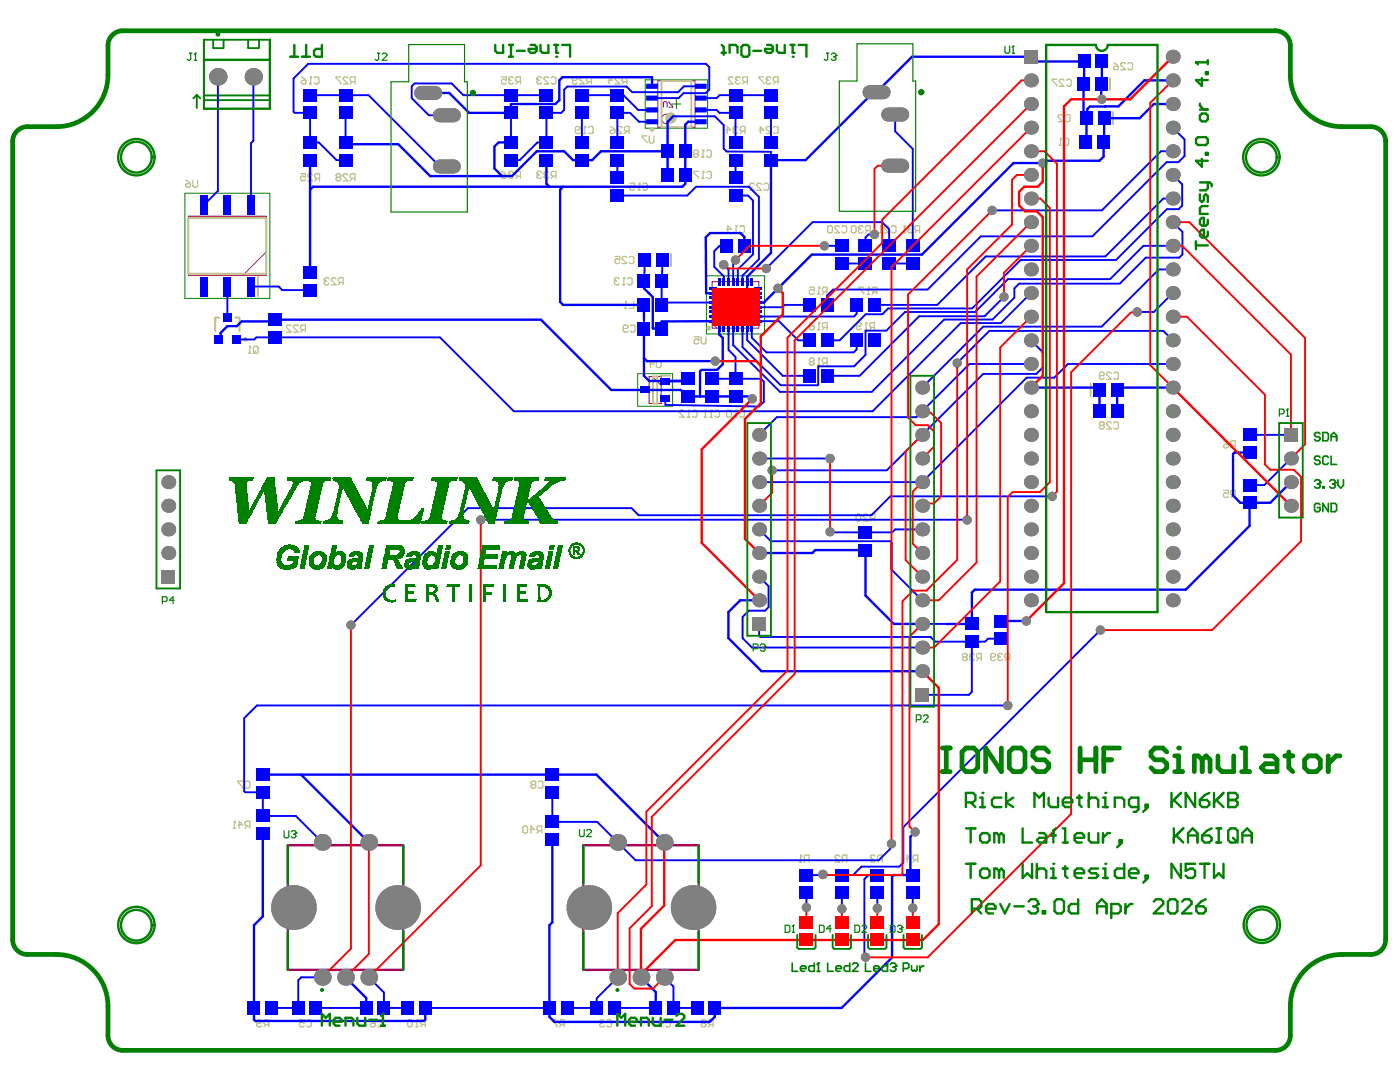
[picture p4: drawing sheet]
<svg xmlns="http://www.w3.org/2000/svg" width="279mm" height="216mm" viewBox="0 0 279 216" stroke-linecap="round" stroke-linejoin="round" font-family="sans-serif">
<path d="M128.8 15.9h12.4v9.7h-12.4zM135 19.8v1.9M36.9 38.6h17v20.9h-17zM134.1 20.8h1.8M141 55h11.6v11.6h-11.6zM127.3 74.6h6.9v6.5h-6.9z" fill="none" stroke="#008000" stroke-width=".2"/>
<path d="M40.7 7.9v13.8M40.7 19h13.2M40.8 20h13.1M42.5 7.9v1.7h2.1v-1.7M44.1 14.1l-1.8 1.8M44.6 14.8l-1.9 1.8M49.5 7.9v1.7h2.1M51.2 14.2l-1.7 1.7M51.7 7.9v1.7M51.8 14.8l-1.7 1.7M53.9 7.9v13.8" fill="none" stroke="#008000" stroke-width=".37"/>
<g fill="none" stroke="#008000" stroke-width=".47">
<path d="M40.7 11.9h13.2"/>
<circle cx="43.5" cy="15.3" r="1.49"/>
<circle cx="43.6" cy="15.3" r="1.49"/>
<circle cx="50.6" cy="15.3" r="1.49"/>
<circle cx="27.2" cy="31.4" r="3.1"/>
<circle cx="251.7" cy="31.4" r="3.1"/>
<circle cx="27.2" cy="184.6" r="3.1"/>
<circle cx="251.8" cy="184.5" r="3.1"/>
</g>
<g fill="none" stroke="#800080" stroke-width=".2">
<path d="M83.6 17.6h3.7v1.9h-3.7zM131.3 16.1h7.4v9.3h-7.4zM173.1 17.5h3.7v1.8h-3.7zM87.3 22.1h3.7v1.8h-3.7zM87.3 32.3h3.7v1.8h-3.7zM132.4 21.4v-.9l.2-.2h.4l.1 .2v.9M133.5 20.3v.2l.8 .7v.2h-.8M176.8 21.9h3.7v1.9h-3.7zM176.8 32.1h3.7v1.9h-3.7zM37.6 43.2h15.6v11.7h-15.6zM53.2 50.2l-4.8 4.7M142.1 56.2h9.3v9.3h-9.3z"/>
<path d="M129.5 75.1h2.5v5.4h-2.5zM130.2 75.1l1.8 1.8M142.1 64.6l1 .9"/>
<circle cx="133" cy="23.7" r=".93"/>
</g>
<path d="M57.4 168.6h23.1v24.9h-23.1zM116.4 168.6h23v24.9h-23z" fill="none" stroke="#800080" stroke-width=".47"/>
<path d="M22.2 7.2a2.94 2.94 0 0 1 2.3-1.1h230.1a2.95 2.95 0 0 1 2.9 3v5.9a10.3 10.3 0 0 0 10.3 10.3h5.8a2.95 2.95 0 0 1 2.9 2.9v159.3a2.95 2.95 0 0 1-2.9 3h-5.8a10.3 10.3 0 0 0-10.3 10.3v5.8a2.95 2.95 0 0 1-2.9 3h-230.1a2.95 2.95 0 0 1-3-3v-5.8a10.3 10.3 0 0 0-10.3-10.3h-5.7a2.95 2.95 0 0 1-3-3v-159.3a2.95 2.95 0 0 1 3-2.9h5.7a10.3 10.3 0 0 0 10.3-10.3v-5.9l.1-.7z" fill="none" stroke="#008000" stroke-width=".94"/>
<path d="M132 16.1h6v9.3h-6zM221.5 15.5v2.5M222.1 22.4v2.4M37.6 43.5h15.6v11.1h-15.6zM51.5 55.3v3.8M133.9 50.7v2.4M43.8 63.4h-.8v2.7M47 63.4h.8v2.7M130.3 75.1h.9v5.4h-.9zM131.8 75h2M140.9 73.8h2.4M217.7 76.6v2.4" fill="none" stroke="#c0c073" stroke-width=".37"/>
<g fill="none" stroke="#c0c073" stroke-width=".24">
<path d="M60.1 16.3l.3-.3h.7v.5l-.3 .2h-.4l-.3-.2zM60.1 15.3l1 .7M61.8 16.7h.4M62 15.3h.1M62 15.3v1.4M62 15.3l.2 .3M62.7 15.6l.2-.3h.5l.3 .3v.9l-.3 .2h-.5l-.2-.2M68 15.3h-.9v.3l.9 .9v.2M69.4 15.6l-.2-.3h-.5l-.2 .3v.2l.9 .9h-.9M70.4 16.3l-.5 .4M70.8 16.3h-.7l-.2-.3v-.4l.2-.3h.7v1.4M100.1 15.3h.9v.7l-.4-.2h-.3l-.2 .2v.5l.2 .2h.5l.2-.2"/>
<path d="M101.5 15.8h.1M101.5 15.8l.2 .2M101.7 16l-.2 .3v.2l.2 .2h.5l.2-.2M101.7 16h.3M102.4 15.6l-.2-.3h-.5l-.2 .3v.2M103.4 16.3l-.5 .4M103.9 16.3h-.7l-.3-.3v-.4l.3-.3h.7v1.4M107.2 15.8h.1M107.2 15.8l.2 .2M107.4 16l-.2 .3v.2l.2 .2h.5l.2-.2M107.4 16h.2M108.1 15.6l-.2-.3h-.5l-.2 .3v.2"/>
<path d="M109.5 15.6l-.2-.3h-.5l-.2 .3v.2l.9 .9h-.9M110 15.6l.2-.3h.5l.2 .3v.9l-.2 .2h-.5l-.2-.2M114.2 16h.7l.3-.2v-.2l-.3-.3h-.4l-.3 .3v.9l.3 .2h.4l.3-.2M116.6 15.6l-.2-.3h-.5l-.2 .3v.2l.9 .9h-.9M117.5 16.3l-.4 .4M118 16.3h-.7l-.2-.3v-.4l.2-.3h.7v1.4M121.3 16h1l-.7-.7v1.4M123.7 15.6l-.3-.3h-.4l-.3 .3v.2l1 .9h-1M124.6 16.3l-.5 .4M125.1 16.3h-.7l-.3-.3v-.4l.3-.3h.7v1.4M146.3 15.6l-.2-.3h-.5l-.2 .3v.2l.9 .9h-.9M146.8 15.8h.1"/>
<path d="M146.8 15.8l.2 .2M147 16h.3M147 16l-.2 .3v.2l.2 .2h.5l.2-.2M147.7 15.6l-.2-.3h-.5l-.2 .3v.2M148.7 16.3l-.5 .4M149.1 16.3h-.7l-.2-.3v-.4l.2-.3h.7v1.4M152.4 15.3h-.9v.3l.9 .9v.2M152.9 15.8h.1M152.9 15.8l.3 .2M153.2 16l-.3 .3v.2l.3 .2h.4l.3-.2M153.2 16h.2M153.9 15.6l-.3-.3h-.4l-.3 .3v.2"/>
<path d="M154.8 16.3l-.5 .4M155.3 16.3h-.7l-.3-.3v-.4l.3-.3h.7v1.4M210.9 15.8h-.9v.2l.9 1v.2M212.3 16l-.2-.2h-.5l-.2 .2v.3l.9 .9h-.9M212.8 16l.3-.2h.4l.3 .2v1l-.3 .2h-.4l-.3-.2M222.3 13.4l.2-.2h.7v.5l-.2 .2h-.5l-.2-.2zM222.3 12.5l.9 .7M224.6 12.7l-.2-.2h-.5l-.2 .2v.3l.9 .9h-.9M225.1 12.7l.2-.2h.5l.2 .2v1l-.2 .2h-.5l-.2-.2M37.1 36.9l.2-.3h.7v.5l-.2 .3h-.5l-.2-.3zM37.1 35.9l.9 .7M38.5 35.9v1.2l.2 .3h.5l.2-.3v-1.2"/>
<path d="M60 34.7h.9v.7l-.4-.3h-.3l-.2 .3v.4l.2 .3h.5l.2-.3M62.4 34.9l-.3-.2h-.5l-.2 .2v.2l1 1h-1M63.3 35.6l-.5 .5M63.8 35.6h-.7l-.3-.2v-.5l.3-.2h.7v1.4M67.3 35.4l-.2-.3v-.2l.2-.2h.5l.2 .2v.2l-.2 .3M67.3 35.4l-.2 .2v.2l.2 .3h.5l.2-.3v-.2l-.2-.2M67.3 35.4h.5M69.4 34.9l-.2-.2h-.5l-.2 .2v.2l.9 1h-.9M70.4 35.6l-.5 .5M70.8 35.6h-.7l-.2-.2v-.5l.2-.2h.7v1.4M100.1 35.1l.2-.2h.7v.5l-.2 .2h-.5l-.2-.2zM100.1 34.2l.9 .7"/>
<path d="M101.5 34.7h.1M101.5 34.7l.2 .2M101.7 34.9l-.2 .2v.3l.2 .2h.5l.2-.2M101.7 34.9h.3M102.4 34.4l-.2-.2h-.5l-.2 .2v.3M103.4 35.1l-.5 .5M103.9 35.1h-.7l-.3-.2v-.5l.3-.2h.7v1.4M107.2 34.7h.1M107.2 34.7l.2 .2M107.4 34.9l-.2 .2v.3l.2 .2h.5l.2-.2M107.4 34.9h.2M108.1 34.4l-.2-.2h-.5l-.2 .2v.3"/>
<path d="M108.6 34.7h.1M108.6 34.7l.2 .2M108.8 34.9h.3M108.8 34.9l-.2 .2v.3l.2 .2h.5l.2-.2M109.5 34.4l-.2-.2h-.5l-.2 .2v.3M110.5 35.1l-.5 .5M110.9 35.1h-.7l-.2-.2v-.5l.2-.2h.7v1.4M114.8 25.9h.7l.3-.2v-.2l-.3-.3h-.4l-.3 .3v.9l.3 .3h.4l.3-.3M116.5 26.7h.5M116.7 25.2h.1M116.7 25.2v1.5M116.7 25.2l.3 .3"/>
<path d="M117.4 25.5l.3-.3h.4l.3 .3v.9l-.3 .3h-.4l-.3-.3M121.8 26.2l.2-.3h.7v.5l-.2 .3h-.5l-.2-.3zM121.8 25.2l.9 .7M124.1 25.5l-.2-.3h-.5l-.2 .3v.2l.9 1h-.9M125.1 26.2l-.5 .5M125.6 26.2h-.7l-.3-.3v-.4l.3-.3h.7v1.5M125.7 36.6h.9v.7l-.4-.3h-.3l-.2 .3v.4l.2 .3h.5l.2-.3M127.3 38h.5M127.6 36.6h.1M127.6 36.6l.2 .2M127.6 36.6v1.4M128.3 36.8l.2-.2h.5l.2 .2v.9l-.2 .3h-.5l-.2-.3"/>
<path d="M129.1 27.1h-.9v.3l.9 .9v.2M129.6 27.1v1.2l.2 .2h.5l.2-.2v-1.2M138.6 30.7l-.2-.3v-.2l.2-.2h.5l.3 .2v.2l-.3 .3M138.6 30.7l-.2 .2v.2l.2 .3h.5l.3-.3v-.2l-.3-.2M138.6 30.7h.5M139.4 34.2h-1v.2l1 1v.2M140.1 35.6h.4M140.1 31.4h.4M140.3 30h.1M140.3 34.2h.1M140.3 30v1.4M140.3 34.2v1.4"/>
<path d="M140.3 30l.2 .2M140.3 34.2l.2 .2M141 34.4l.2-.2h.5l.3 .2v1l-.3 .2h-.5l-.2-.2M141 30.2l.2-.2h.5l.3 .2v.9l-.3 .3h-.5l-.2-.3M144.9 25.9h.9l-.7-.7v1.5M146.3 25.7h.1M146.3 25.7l.3 .2M146.6 25.9l-.3 .3v.2l.3 .3h.4l.3-.3M146.6 25.9h.2M147.3 25.5l-.3-.3h-.4l-.3 .3v.2M148.2 26.2l-.5 .5M148.7 26.2h-.7l-.3-.3v-.4l.3-.3h.7v1.5"/>
<path d="M150.6 36.8l-.3-.2h-.4l-.3 .2v.2l1 1h-1M151.5 25.9h.9l-.7-.7v1.5M152 36.8l-.3-.2h-.4l-.3 .2v.2l1 1h-1M152.4 36.8l.3-.2h.5l.2 .2v.9l-.2 .3h-.5l-.3-.3M153.9 25.5l-.3-.3h-.4l-.3 .3v.2l1 1h-1M154.3 25.5l.3-.3h.4l.3 .3v.9l-.3 .3h-.4l-.3-.3M211.4 29h.5M211.6 27.6h.1M211.6 27.6v1.4M211.6 27.6l.3 .2M212.1 23.1l-.2-.2h-.5l-.2 .2v.2l.9 1h-.9M212.3 27.8l.3-.2h.5l.2 .2v1l-.2 .2h-.5l-.3-.2"/>
<path d="M212.6 23.1l.2-.2h.5l.2 .2v1l-.2 .2h-.5l-.2-.2M64.7 55.9h.1M64.7 55.9l.3 .2M65 56.1l-.3 .3v.2l.3 .2h.4l.3-.2M65 56.1h.2M65.7 55.7l-.3-.3h-.4l-.3 .3v.2M67.1 55.7l-.3-.3h-.4l-.3 .3v.2l1 .9h-1M68 56.4l-.5 .4M68.5 56.4h-.7l-.3-.3v-.4l.3-.3h.7v1.4M122.6 55.9h.1M122.6 55.9l.2 .2M122.7 51.2h1v.7l-.5-.3h-.2l-.3 .3v.5l.3 .2h.4l.3-.2"/>
<path d="M122.8 56.1l-.2 .3v.2l.2 .2h.5l.3-.2M122.8 56.1h.3M123.6 55.7l-.3-.3h-.5l-.2 .3v.2M124.3 56.8h.4M124.5 55.4h.1M124.5 55.4v1.4M124.5 55.4l.2 .3M125.1 51.4l-.2-.2h-.5l-.3 .2v.2l1 1h-1M125.2 55.7l.2-.3h.5l.2 .3v.9l-.2 .2h-.5l-.2-.2M125.6 51.4l.2-.2h.5l.2 .2v1l-.2 .2h-.5l-.2-.2M145 45.7h1l-.7-.7v1.5M146.7 46.5h.4"/>
<path d="M146.9 45h.1M146.9 45v1.5M146.9 45l.2 .3M147.6 45.3l.2-.3h.5l.3 .3v.9l-.3 .3h-.5l-.2-.3M161.5 57.3h1v.7l-.7-.2-.3 .2v.5l.3 .2h.4l.3-.2M163.2 58.7h.4M163.4 57.3h.1M163.4 57.3v1.4M163.4 57.3l.2 .2M164.6 58.2l-.5 .5M165.1 58.2h-.7l-.3-.2v-.5l.3-.2h.7v1.4M165.2 45.3l.2-.3h.5l.2 .3v.9l-.2 .3h-.5l-.2-.3z"/>
<path d="M167.5 45.3l-.2-.3h-.5l-.2 .3v.2l.9 1h-.9M168 45.3l.2-.3h.5l.3 .3v.9l-.3 .3h-.5l-.2-.3M169.9 45.3l.2-.3h.5l.2 .3v.9l-.2 .3h-.5l-.2-.3zM171.3 45.5h.1M171.3 45.5l.2 .2M171.5 45.7h.3M171.5 45.7l-.2 .3v.2l.2 .3h.5l.3-.3M172.3 45.3l-.3-.3h-.5l-.2 .3v.2M172.4 57.3h-1v.2l1 1v.2M173.1 58.7h.5M173.2 46l-.5 .5M173.3 57.3h.1"/>
<path d="M173.3 57.3l.3 .2M173.3 57.3v1.4M173.7 46h-.7l-.3-.3v-.4l.3-.3h.7v1.5M174.5 58.2l-.5 .5M175 58.2h-.7l-.3-.2v-.5l.3-.2h.7v1.4M175.5 46.5h.5M175.7 45h.1M175.7 45v1.5M175.7 45l.3 .3M177.4 45.3l-.2-.3h-.5l-.2 .3v.2l.9 1h-.9M177.9 45.3l.2-.3h.5l.2 .3v.9l-.2 .3h-.5l-.2-.3M180.2 46.5h.5"/>
<path d="M180.5 45h.1M180.5 45v1.5M180.5 45l.2 .3M181.2 45.5h.1M181.2 45.5l.2 .2M181.4 45.7l-.2 .3v.2l.2 .3h.5l.2-.3M181.4 45.7h.2M182.1 45.3l-.2-.3h-.5l-.2 .3v.2M183.1 46l-.5 .5M183.5 46h-.7l-.2-.3v-.4l.2-.3h.7v1.5M49.6 70.5h.5M49.9 69.1h.1"/>
<path d="M49.9 69.1v1.4M49.9 69.1l.2 .2M50.6 69.3l.2-.2h.5l.2 .2v1l-.2 .2h-.5l-.2-.2zM51 70l-.4 .5M58.1 65.1l-.2-.3h-.5l-.2 .3v.2l.9 1h-.9M59.5 65.1l-.2-.3h-.5l-.2 .3v.2l.9 1h-.9M60.5 65.8l-.5 .5M60.9 65.8h-.7l-.2-.2v-.5l.2-.3h.7v1.5M124.4 65.6h.7l.2-.3v-.2l-.2-.3h-.5l-.2 .3v.9l.2 .3h.5l.2-.3M124.6 61.5h.5M124.9 60.1h.1M124.9 60.1l.2 .3"/>
<path d="M124.9 60.1v1.4M125.8 65.1l.2-.3h.5l.2 .3v.9l-.2 .3h-.5l-.2-.3M126.5 60.1v1.4h-.9M129.6 72.6h.9l-.7-.7v1.4M131 71.9v1.2l.2 .2h.5l.2-.2v-1.2M138.5 67.2h1v.7l-.7-.2-.3 .2v.5l.3 .2h.4l.3-.2M139.9 67.2v1.2l.3 .2h.5l.2-.2v-1.2M161.5 65.3l.3-.2h.7v.5l-.3 .2h-.4l-.3-.2zM161.5 64.4l1 .7M161.8 72.2l-.3-.3v-.2l.3-.3h.4l.3 .3v.2l-.3 .3M161.8 72.2l-.3 .2v.2l.3 .3h.4l.3-.3v-.2l-.3-.2M161.8 72.2h.4"/>
<path d="M163.2 65.8h.4M163.2 72.9h.4M163.4 71.4h.1M163.4 64.4h.1M163.4 71.4l.2 .3M163.4 64.4v1.4M163.4 71.4v1.5M163.4 64.4l.2 .2M164.6 72.4l-.5 .5M164.6 65.3l-.5 .5M165.1 65.3h-.7l-.3-.2v-.5l.3-.2h.7v1.4M165.1 72.4h-.7l-.3-.2v-.5l.3-.3h.7v1.5"/>
<path d="M171 65.1h.7l.2-.3v-.2l-.2-.2h-.5l-.2 .2v1l.2 .2h.5l.2-.2M172.6 65.8h.5M172.8 64.4h.1M172.8 64.4l.3 .2M172.8 64.4v1.4M174 65.3l-.4 .5M174.5 65.3h-.7l-.2-.2v-.5l.2-.2h.7v1.4M219.4 75h.7l.3-.3v-.2l-.3-.2h-.4l-.3 .2v1l.3 .2h.4l.3-.2M221.8 74.5l-.3-.2h-.4l-.3 .2v.2l1 1h-1M222.3 74.5l.2-.2h.5l.2 .2v1l-.2 .2h-.5l-.2-.2M136.5 82.1l-.2-.3h-.5l-.2 .3v.2l.9 .9h-.9M137.2 83.2h.5"/>
<path d="M137.5 81.8h.1M137.5 81.8v1.4M137.5 81.8l.2 .3M138.2 82.1l.2-.3h.5l.2 .3v.9l-.2 .2h-.5l-.2-.2M140.5 83.2h.5M140.8 81.8h.1M140.8 81.8v1.4M140.8 81.8l.2 .3M141.7 83.2h.5M142 81.8h.1M142 81.8v1.4M142 81.8l.2 .3"/>
<path d="M142.7 82.1l.2-.3h.5l.2 .3v.9l-.2 .2h-.5l-.2-.2M145 82.1l.3-.3h.4l.3 .3v.9l-.3 .2h-.4l-.3-.2zM146.7 83.2h.4M146.9 81.8h.1M146.9 81.8v1.4M146.9 81.8l.2 .3M147.6 82.1l.2-.3h.5l.3 .3v.9l-.3 .2h-.5l-.2-.2M219.7 84.9l-.3-.2v-.3l.3-.2h.4l.3 .2v.3l-.3 .2M219.7 84.9l-.3 .2v.3l.3 .2h.4l.3-.2v-.3l-.3-.2M219.7 84.9h.4M221.8 84.4l-.3-.2h-.4l-.3 .2v.3l1 .9h-1M222.3 84.4l.2-.2h.5l.2 .2v1l-.2 .2h-.5l-.2-.2"/>
<path d="M244.2 88l.9 .7M244.2 88.9l.2-.2h.7v.4l-.2 .3h-.5l-.2-.3zM244.2 97.9h.9v.7l-.4-.3h-.3l-.2 .3v.4l.2 .3h.5l.2-.3M246.1 88.9l-.5 .5M246.1 98.8l-.5 .5M246.5 88.9h-.7l-.2-.2v-.5l.2-.2h.7v1.4M246.5 98.8h-.7l-.2-.2v-.5l.2-.2h.7v1.4M170.8 102.8l.3-.2h.4l.3 .2v1l-.3 .2h-.4l-.3-.2zM173.2 102.8l-.2-.2h-.5l-.2 .2v.2l.9 1h-.9M174.1 103.5l-.4 .5M174.6 103.5h-.7l-.2-.2v-.5l.2-.2h.7v1.4M192.3 131.1l-.2-.2v-.3l.2-.2h.5l.2 .2v.3l-.2 .2"/>
<path d="M192.3 131.1h.5M192.3 131.1l-.2 .2v.3l.2 .2h.5l.2-.2v-.3l-.2-.2M193.5 130.9h.1M193.5 130.9l.2 .2M193.7 131.1h.3M193.7 131.1l-.2 .2v.3l.2 .2h.5l.2-.2M194.4 130.6l-.2-.2h-.5l-.2 .2v.3M195.4 131.3l-.5 .5M195.8 131.3h-.7l-.2-.2v-.5l.2-.2h.7v1.4M197.7 131.1h.7l.3-.2v-.3l-.3-.2h-.4l-.3 .2v1l.3 .2h.4l.3-.2M199.1 130.9h.1M199.1 130.9l.3 .2"/>
<path d="M199.4 131.1l-.3 .2v.3l.3 .2h.4l.3-.2M199.4 131.1h.2M200.1 130.6l-.3-.2h-.4l-.3 .2v.3M201 131.3l-.4 .5M201.5 131.3h-.7l-.2-.2v-.5l.2-.2h.7v1.4M48.4 155.9h-.9v.2l.9 .9v.3M48.9 156.1l.2-.2h.5l.3 .2v.9l-.3 .3h-.5l-.2-.3M106.2 156.6l-.2-.3v-.2l.2-.2h.5l.2 .2v.2l-.2 .3M106.2 156.6l-.2 .2v.2l.2 .3h.5l.2-.3v-.2l-.2-.2M106.2 156.6h.5M107.4 156.1l.2-.2h.5l.2 .2v.9l-.2 .3h-.5l-.2-.3M46.6 165.3h.4"/>
<path d="M46.8 163.9h.1M46.8 163.9v1.4M46.8 163.9l.2 .2M47.5 164.6h.9l-.7-.7v1.4M49.4 164.8l-.5 .5M49.9 164.8h-.8l-.2-.2v-.5l.2-.2h.8v1.4M104.3 165.1l.3-.3h.4l.3 .3v.9l-.3 .2h-.4l-.3-.2zM105.8 165.5h.9l-.7-.7v1.4M107.6 165.8l-.4 .4M108.1 165.8h-.7l-.2-.3v-.4l.2-.3h.7v1.4M159.6 172h.4M159.8 170.6h.1"/>
<path d="M159.8 170.6v1.4M159.8 170.6l.2 .3M161 171.6l-.5 .4M161.5 171.6h-.8l-.2-.3v-.4l.2-.3h.8v1.4M167.6 170.9l-.2-.3h-.5l-.3 .3v.2l1 .9h-1M168.5 171.6l-.4 .4M169 171.6h-.7l-.2-.3v-.4l.2-.3h.7v1.4M173.7 171.1h.1M173.7 171.1l.3 .2M174 171.3h.2M174 171.3l-.3 .3v.2l.3 .2h.4l.3-.2M174.7 170.9l-.3-.3h-.4l-.3 .3v.2"/>
<path d="M175.6 171.6l-.5 .4M176.1 171.6h-.7l-.3-.3v-.4l.3-.3h.7v1.4M180.8 171.3h.9l-.7-.7v1.4M182.7 171.6l-.5 .4M183.2 171.6h-.8l-.2-.3v-.4l.2-.3h.8v1.4M51.3 204.2h.7l.2-.2v-.3l-.2-.2h-.5l-.2 .2v1l.2 .2h.5l.2-.2M53.2 204.4l-.5 .5M53.6 204.4h-.7l-.2-.2v-.5l.2-.2h.7v1.4M59.8 203.5h.9v.7l-.7-.2-.2 .2v.5l.2 .2h.5l.2-.2M61.2 203.7l.2-.2h.5l.2 .2v1l-.2 .2h-.5l-.2-.2M73.9 204.4l.2-.2h.8v.5l-.3 .2h-.5l-.2-.2zM73.9 203.5l1 .7"/>
<path d="M75.3 203.7l.3-.2h.4l.3 .2v1l-.3 .2h-.4l-.3-.2M81.3 203.7l.3-.2h.4l.3 .2v1l-.3 .2h-.4l-.3-.2zM83 204.9h.5M83.2 203.5h.1M83.2 203.5l.3 .2M83.2 203.5v1.4M84.4 204.4l-.5 .5M84.9 204.4h-.7l-.3-.2v-.5l.3-.2h.7v1.4M111.2 203.5h-1v.2l1 1v.2M112.1 204.4l-.5 .5M112.6 204.4h-.7l-.3-.2v-.5l.3-.2h.7v1.4M119.7 204h.1"/>
<path d="M119.7 204l.2 .2M119.9 204.2l-.2 .2v.3l.2 .2h.5l.2-.2M119.9 204.2h.2M120.6 203.7l-.2-.2h-.5l-.2 .2v.3M121.1 203.7l.2-.2h.5l.2 .2v1l-.2 .2h-.5l-.2-.2M131.5 204.2h.9l-.7-.7v1.4M132.9 203.7l.2-.2h.5l.2 .2v1l-.2 .2h-.5l-.2-.2M140.2 204.2l-.3-.2v-.3l.3-.2h.5l.2 .2v.3l-.2 .2M140.2 204.2l-.3 .2v.3l.3 .2h.5l.2-.2v-.3l-.2-.2M140.2 204.2h.5M141.8 204.4l-.4 .5M142.3 204.4h-.7l-.2-.2v-.5l.2-.2h.7v1.4"/>
</g>
<g fill="none" stroke="#c0c073" stroke-width=".46">
<circle cx="130.1" cy="25.8" r=".23"/>
<circle cx="49" cy="67.7" r=".23"/>
<circle cx="141.4" cy="65.5" r=".23"/>
</g>
<circle cx="133.9" cy="23.5" r=".56" fill="none" stroke="#c0c073" stroke-width="1.1"/>
<g fill="none" stroke="#00f" stroke-width=".38">
<path d="M43.5 15.3v22.8l-2.8 2.8M50.6 15.3v12.8l-.5 .5v12.3M61.9 19h11.7l14.2 14.2h1.4M109.1 19h-16.6l-2.4-2.3h-7.4l-.5 .5v2.4l3.4 3.4h3.6M116.1 19h8.3l3 2.9h2.7M130.1 19.6h5.3l1-1h4.4l.8-.7v-4.5l-.7-.7h-79.4l-2.9 3v6.6l.2 .2h3.1v5.9h1.7l3.6 3.6h1.8M139.9 17.2h-3.4l-1.2 1.2h-9.1l-1.2-1.1h-11.8l-.6 .6v4l-.6 .6h-2.9v5.9h-1.9l-3.5 3.6h-1.7M153.9 19h-10.3l-.6 .6h-3.1M174.3 18.4h.6M205.7 11.3l1 1M69 22.5v5.9M102 22.5v5.9"/>
<path d="M116.1 22.5v5.9M123.2 39h13.9l1.8-1.7h10.5l2.1 2v12.4l-3.3 3.3v1.3M123.2 32v3.5M130.1 24.3h-2.6l-1.8-1.8h-2.5v5.9M134.3 23.2h8.4l1.7 1.8v4.6l.6 .6 8.9 .1v1.7M139.9 21.9h3.1l.6 .6h3.2v5.9M146.8 39h2.5l1 1v10.7l-3 3.1v2.5M146.8 32v3.5M153.9 22.5v5.9M178.7 22.9v3.3l3.5 3.5v19.3M234 30.2h-2.3l-11.8 11.8h-21.9M234 25.5l2.4 2.3v3.3l-1.2 1.3h-2.4l-14.8 14.8h-22.3l-10.6 10.6h-18.8l-1.2 1.2v1.8"/>
<path d="M234 39.6h-1.8l-11.6 11.6h-23.9l-9.6 9.6h-12.6M234 34.9l1.9 1.9v4.2l-.7 .7h-2.3l-10.2 10.2h-19l-9.7 9.6h-16.7l-1.2 1.2h-3.3l-5.2 5.2h-2.5M45.4 57.2v6.2M50.1 57.2h5.5l.7 .7h5.6M128.6 51.9l-.1 4.2M132.2 51.9l-.2 8.9 .5-.4h9.7M144.6 52.8v.2l.8 .8v2.5M145 49h-1.4l-1.1 1.1v3.1l2 2v1.1M146.8 51.9l-.5 .4v4M164.5 49h3.5M168 52.6h4.7M174.5 46.8h-1.2l-.6 .6v1.6"/>
<path d="M177.4 49v-3.3l-1.4-1.4h-13.8l-9.3 9.3M177.4 52.6h4.8M200.4 59.2l-3.9 3.9h-13.1l-11.9 11.9h-6.4M205.7 58.5l-5.9 6h-8.1l-17.6 17.6h-71.6l-14.7-14.8h-36.6l-.4 .4h-3.7M234 49h-5.8l-6.7 6.7h-20.3l-6.6 6.6h-14l-3.7 3.7h-4.2v4.8l-2.3 2.3h-7.1l-.1 3.8h-7.4l-7.6-7.6v-3.9M234 44.3l2 2v4.5l-.7 .6h-6.6l-5.2 5.2h-20.1l-1 .9v1.9l-4.3 4.4h-9.7l-14.4 14.4h-18.3l-9.4-9.3v-3.5M234 58.5l-3.7 3.8h-3.3M234 53.8h-2.7l-11.4 11.4h-23.7l-12.2 12.1M54.8 63.8l-.3 .3M128.5 63.7v1.9M142.1 75.6h9.8l.5 .5v4.1l-.9 .9-18.7-.3v-1.2M143.5 62.3v1.7"/>
<path d="M145.4 65.4v4.4l1.4 1.4v4.4M149.1 65.4v2.5l7.1 7.1h5.3M150 65.4v2l3 2.9h17.4l.6-.6v-1.8M151.3 64.1h4.2l3.8 3.8h2.2M161.5 60.8h-4.9l-.4 .5h-4.9M171 60.8v1.8l-.6 .6h-19.1M205.7 72.6h-12.2l-10.6 10.6h-27.9l-3.5 3.6M205.7 67.9l2.4 2.4v3l-1.3 1.3h-10.6l-19.2 19.2h-22.9M234 67.9l-1.8-1.9h-34.8l-6.4 6.4M234 72.6h-20.9l-2.7 2.8h-5.5l-20.9 20.8h-32.5M151.5 91.5h14.2M210 99h-32.3l-3.8 3.8h-46.5l-1.4-1.4h-32.6l-23.4 23.3"/>
<path d="M249.4 86.8h8.2M257.6 91.5l-5.3 5.3h-2.9M151.5 115.1l1.9 1.9v4.2l-.7 .7h-3.3l-1.2 1.2v4.2l1.9 1.9h33.9M151.5 105.6l2.4 2.4h23.8l.2 .2v5.5l6.1 6.1M184 105.6h-5.3l-.6 .6h-12.3l-.1-.1M193 103.7v.1M193 103.7l-97.1 .1M151.5 124.5v2.4l.2 .2h34l.9 .9h10l.6-.6h2.6M184 124.5h5M194 128v10.1l-.6 .5h-9.4M219.6 125.7l-39.3 39.4v7l-.8 .8h-7.6l-1.7 1.7h-2.2M110.2 158.1v5.9h9l7.6 7.7h48.6l2.2-2.3v-.8l.3-.2"/>
<path d="M201.1 140.8h-149.8l-2.6 2.5v14.6l.2 .2h3.6v4.7h6.5l5.3 5.3M160.9 178.1v3M164.2 174.5l-.1 .1h-3.2M168 178.1v3.2M175.1 174.6h-1.8l-.8 .8v15.4l.2 .2M175.1 178.1v3.1M182.2 178.1v3.1M64.3 195h-4.2l-.6 .6v5.5h-5.3M73.6 195l3 3v3.1h4.7M123.3 195l-4.2 4.2v1.9h-5.9M132.6 195l1.8 1.8v4.3h4.7M63.1 201.1h10"/>
<path d="M84.9 201.1h24.7M122.6 201.1h8.3"/>
</g>
<g fill="none" stroke="#00f" stroke-width=".47">
<path d="M130.1 17.2h.1M130.1 17.2v-1.8h-17.8l-.7 .6v4l-.8 .8h-8.8v1.7h-8.4l-3.9-4h-4.2M174.3 18.4l-13.5 13.6h-6.9v18.5l-4.8 4.7v3.3l-4.6 4.7v2.2M205.7 11.3h-23.7l-7.1 7.1M206.7 12.3h9.7l-.2 10.7 .6 .6M219.8 16.7v3l.1 .1M219.9 12.3v4.3l-.5 .5M234 16h-5.6l-5.2 5.2-5.7 .1-.5 .5v1.6l-.2 .2M61.9 32v22.4M69 28.4l.3 .4h10.2l6.3 6.3h16.4l4.9-4.9h5.5l1.8 1.8h3.8l1.7-1.8h13.3M102 28.4h-2.5l-.8 .8v4.4l1.5 1.5M109.1 32v4.7l.5 .6"/>
<path d="M112.4 37.3l-.6 .6v22.3l.6 .6h16.1v2.9M134.3 23.2l-1.1 1.1v10.6M139.9 24.3h-2.6l-.5 .6v11.8l-.6 .6h-73.7l-.6 .6M208.1 32.5h.1M216.4 27.9l.3 .4M216.8 23.6v4.3M220.4 23.6l-.2 7.7-.8 .8h-10.4l-.5 .4h-6.2l-18.3 18.3h-22l-9.6 9.6h-1.1M220.4 23.6l-.5 .4M234 20.8h-3.7l-2.9 2.8h-7M128.5 56.1v1.4l1 1M129.5 58.5h.1M129.5 58.5l.8 .8 .1 6.3h1.6v-1.5h11.5"/>
<path d="M148.6 49v-1.7l-.8-.8h-6.1l-.9 .9 .1 11.1h3.6l2.3 2.3M54.5 64.1h-6.3l-.9 1h-1.9l-1.4 1.3v.9l-.4 .4M54.8 63.8h53.2l14 14h13.9l1.3 1.3h12.5l.4 .5M128.5 65.6v9.4l1.1 1h3.2M128.5 71.4l.6 .7h13.6M142.2 62.2l1.3 .1M143.5 64.1v2.6l.7 .7v5.3l-1.1 1.1h-3.1l-.3 .3v5M143.5 64v.1M205.7 77.3h13.3l.4 .5v4.3M234 77.3h-10.6l-.4 .5v4.3M249.4 90.3h-3l-.3 .3v8.3l1.4 1.4h6l4.1-4.1M151.5 119.8h-3.8l-2.3 2.3v5.2l6.6 6.6h32"/>
<path d="M151.5 110.4h10.6l.6-.6h10v9l5.7 5.7h5.6M249.4 100.3v4.6l-12.8 12.8h-42.1l-.5 .6v6.2h-5M199.8 123.9h5M52.5 154.6h66.5l13.6 13.5M60.1 154.6l13.5 13.5M52.5 166.3v16.6l-1.8 1.7v18.8l.3 .3h33.6l.3-.3v-2.3M182.6 166l-.9 1v7.1l.5 .5h-3.9l-.3 .3v16.2l-10 10h-25.3v1.8l-1.1 1h-30.9l-1.1-1v-18.3l.6-.6v-16.5M69 195l4.1 4.1v2M127.9 195l3 3v3.1"/>
</g>
<path d="M137.4 75.6l-.5 .4h-4.1" fill="none" stroke="#00f" stroke-width=".57"/>
<g fill="#808080">
<circle cx="160.9" cy="181.1" r=".93"/>
<circle cx="177.9" cy="168.4" r=".93"/>
<circle cx="164.2" cy="174.5" r=".94"/>
<circle cx="165.7" cy="106.1" r=".93"/>
<circle cx="165.7" cy="91.5" r=".94"/>
<circle cx="182.6" cy="166" r=".93"/>
<circle cx="155.3" cy="57.5" r=".94"/>
<circle cx="193" cy="103.8" r=".93"/>
<circle cx="227" cy="62.3" r=".94"/>
<circle cx="208.1" cy="32.5" r=".93"/>
<circle cx="219.9" cy="19.8" r=".93"/>
<circle cx="144.4" cy="52.8" r=".94"/>
<circle cx="172.7" cy="191" r=".93"/>
<circle cx="142.7" cy="72.1" r=".93"/>
<circle cx="150.1" cy="79.6" r=".93"/>
<circle cx="70" cy="124.7" r=".93"/>
<circle cx="210" cy="99" r=".93"/>
<circle cx="95.9" cy="103.8" r=".93"/>
<circle cx="201.1" cy="140.8" r=".93"/>
<circle cx="164.5" cy="49" r=".93"/>
<circle cx="146.8" cy="51.9" r=".93"/>
<circle cx="152.9" cy="53.6" r=".93"/>
<circle cx="182.2" cy="181.2" r=".93"/>
<circle cx="168" cy="181.3" r=".93"/>
<circle cx="175.1" cy="181.2" r=".93"/>
<circle cx="154.1" cy="93.8" r=".93"/>
<circle cx="198" cy="42" r=".93"/>
<circle cx="191" cy="72.4" r=".93"/>
<circle cx="219.6" cy="125.7" r=".93"/>
<circle cx="200.4" cy="59.2" r=".93"/>
<circle cx="204.8" cy="123.9" r=".93"/>
<circle cx="174.5" cy="46.8" r=".93"/>
<circle cx="234" cy="100.9" r="1.39"/>
<circle cx="234" cy="110.4" r="1.39"/>
<circle cx="234" cy="115.1" r="1.39"/>
<circle cx="234" cy="105.6" r="1.39"/>
<circle cx="234" cy="119.8" r="1.39"/>
<circle cx="205.7" cy="91.5" r="1.39"/>
<circle cx="205.7" cy="86.8" r="1.39"/>
<circle cx="234" cy="96.2" r="1.39"/>
<circle cx="205.7" cy="96.2" r="1.39"/>
<circle cx="234" cy="86.8" r="1.39"/>
<circle cx="234" cy="91.5" r="1.39"/>
<circle cx="58.6" cy="181.1" r="4.5"/>
<circle cx="184" cy="77.3" r="1.39"/>
<circle cx="184" cy="82.1" r="1.39"/>
<circle cx="184" cy="86.8" r="1.39"/>
<circle cx="151.5" cy="96.2" r="1.39"/>
<circle cx="184" cy="91.5" r="1.39"/>
<circle cx="184" cy="96.2" r="1.39"/>
<circle cx="234" cy="77.3" r="1.39"/>
<circle cx="205.7" cy="77.3" r="1.39"/>
<circle cx="234" cy="82.1" r="1.39"/>
</g>
<path d="M84.1 18.5h2.8M87.8 23h2.8M177.3 22.9h2.8" fill="none" stroke="#808080" stroke-width="2.8"/>
<g fill="#808080">
<circle cx="234" cy="11.3" r="1.39"/>
<circle cx="234" cy="16" r="1.39"/>
</g>
<path d="M87.8 33.2h2.8" fill="none" stroke="#808080" stroke-width="2.8"/>
<circle cx="205.7" cy="16" r="1.39" fill="#808080"/>
<path d="M204.4 9.9h2.7v2.8h-2.7z" fill-rule="evenodd" fill="#808080"/>
<path d="M173.5 18.4h2.8M177.3 33.1h2.8" fill="none" stroke="#808080" stroke-width="2.8"/>
<g fill="#808080">
<circle cx="151.5" cy="91.5" r="1.39"/>
<circle cx="151.5" cy="86.8" r="1.39"/>
<circle cx="234" cy="49" r="1.39"/>
<circle cx="205.7" cy="39.6" r="1.39"/>
<circle cx="205.7" cy="49" r="1.39"/>
<circle cx="234" cy="39.6" r="1.39"/>
<circle cx="234" cy="44.3" r="1.39"/>
<circle cx="234" cy="34.9" r="1.39"/>
<circle cx="205.7" cy="44.3" r="1.39"/>
<circle cx="205.7" cy="34.9" r="1.39"/>
<circle cx="205.7" cy="25.5" r="1.39"/>
<circle cx="234" cy="30.2" r="1.39"/>
<circle cx="205.7" cy="30.2" r="1.39"/>
<circle cx="234" cy="20.8" r="1.39"/>
<circle cx="234" cy="25.5" r="1.39"/>
<circle cx="205.7" cy="20.8" r="1.39"/>
<circle cx="205.7" cy="72.6" r="1.39"/>
<circle cx="234" cy="72.6" r="1.39"/>
<circle cx="205.7" cy="58.5" r="1.39"/>
<circle cx="234" cy="67.9" r="1.39"/>
<circle cx="234" cy="63.2" r="1.39"/>
<circle cx="234" cy="53.8" r="1.39"/>
<circle cx="234" cy="58.5" r="1.39"/>
<circle cx="205.7" cy="67.9" r="1.39"/>
<circle cx="205.7" cy="63.2" r="1.39"/>
<circle cx="205.7" cy="53.8" r="1.39"/>
<circle cx="257.6" cy="100.9" r="1.39"/>
<circle cx="257.6" cy="91.5" r="1.39"/>
<circle cx="257.6" cy="96.2" r="1.39"/>
<circle cx="33.6" cy="110.4" r="1.39"/>
<circle cx="43.5" cy="15.3" r="1.72"/>
<circle cx="33.6" cy="96.2" r="1.39"/>
<circle cx="33.6" cy="100.9" r="1.39"/>
<circle cx="33.6" cy="105.6" r="1.39"/>
<circle cx="205.7" cy="82.1" r="1.39"/>
<circle cx="50.6" cy="15.3" r="1.72"/>
<circle cx="117.5" cy="181.1" r="4.5"/>
<circle cx="138.3" cy="181.1" r="4.5"/>
<circle cx="79.4" cy="181.1" r="4.5"/>
<circle cx="69" cy="195" r="1.67"/>
<circle cx="64.3" cy="195" r="1.67"/>
<circle cx="64.3" cy="168.1" r="1.67"/>
<circle cx="73.6" cy="195" r="1.67"/>
<circle cx="73.6" cy="168.1" r="1.67"/>
<circle cx="123.3" cy="195" r="1.67"/>
<circle cx="132.6" cy="195" r="1.67"/>
<circle cx="127.9" cy="195" r="1.67"/>
<circle cx="123.3" cy="168.1" r="1.67"/>
<circle cx="132.6" cy="168.1" r="1.67"/>
<circle cx="205.7" cy="100.9" r="1.39"/>
<circle cx="205.7" cy="119.8" r="1.39"/>
<circle cx="205.7" cy="115.1" r="1.39"/>
<circle cx="205.7" cy="105.6" r="1.39"/>
<circle cx="205.7" cy="110.4" r="1.39"/>
<circle cx="184" cy="119.8" r="1.39"/>
<circle cx="184" cy="100.9" r="1.39"/>
<circle cx="184" cy="105.6" r="1.39"/>
<circle cx="184" cy="110.4" r="1.39"/>
<circle cx="184" cy="115.1" r="1.39"/>
<circle cx="184" cy="124.5" r="1.39"/>
<circle cx="151.5" cy="100.9" r="1.39"/>
<circle cx="151.5" cy="105.6" r="1.39"/>
<circle cx="151.5" cy="115.1" r="1.39"/>
<circle cx="151.5" cy="110.4" r="1.39"/>
<circle cx="151.5" cy="119.8" r="1.39"/>
<circle cx="184" cy="133.9" r="1.39"/>
<circle cx="184" cy="129.2" r="1.39"/>
</g>
<g fill="#808080">
<path d="M256.2 85.4h2.8v2.8h-2.8z" fill-rule="evenodd"/>
<path d="M32.2 113.7h2.8v2.8h-2.8z" fill-rule="evenodd"/>
<path d="M150.1 123.1h2.8v2.8h-2.8z" fill-rule="evenodd"/>
<path d="M182.7 137.3h2.7v2.7h-2.7z" fill-rule="evenodd"/>
</g>
<g fill="#00f">
<path d="M198.5 126.2h2.7v2.4h-2.7z" fill-rule="evenodd"/>
<path d="M198.5 122.7h2.7v2.4h-2.7z" fill-rule="evenodd"/>
<path d="M192.6 126.8h2.7v2.4h-2.7z" fill-rule="evenodd"/>
<path d="M192.6 123.3h2.7v2.4h-2.7z" fill-rule="evenodd"/>
<path d="M131 50.5h2.4v2.8h-2.4z" fill-rule="evenodd"/>
<path d="M127.4 50.5h2.4v2.8h-2.4z" fill-rule="evenodd"/>
<path d="M130.8 54.7h2.4v2.8h-2.4z" fill-rule="evenodd"/>
<path d="M127.3 54.7h2.4v2.8h-2.4z" fill-rule="evenodd"/>
<path d="M127.3 64.2h2.4v2.7h-2.4z" fill-rule="evenodd"/>
<path d="M130.8 64.2h2.4v2.7h-2.4z" fill-rule="evenodd"/>
<path d="M130.8 59.4h2.4v2.8h-2.4z" fill-rule="evenodd"/>
<path d="M127.3 59.4h2.4v2.8h-2.4z" fill-rule="evenodd"/>
<path d="M143.4 57.5h6.7v6.7h-6.7z" fill-rule="evenodd"/>
<path d="M143.3 64.6h.5v1.6h-.5z" fill-rule="evenodd"/>
<path d="M144.2 64.6h.5v1.6h-.5z" fill-rule="evenodd"/>
<path d="M145.1 64.6h.6v1.6h-.6z" fill-rule="evenodd"/>
<path d="M146 64.6h.6v1.6h-.6z" fill-rule="evenodd"/>
<path d="M147 64.6h.5v1.6h-.5z" fill-rule="evenodd"/>
<path d="M147.9 64.6h.6v1.6h-.6z" fill-rule="evenodd"/>
<path d="M148.8 64.6h.6v1.6h-.6z" fill-rule="evenodd"/>
<path d="M149.8 64.6h.5v1.6h-.5z" fill-rule="evenodd"/>
<path d="M150.5 63.8h1.6v.6h-1.6z" fill-rule="evenodd"/>
<path d="M150.5 62.9h1.6v.5h-1.6z" fill-rule="evenodd"/>
<path d="M150.5 62h1.6v.5h-1.6z" fill-rule="evenodd"/>
<path d="M150.5 61h1.6v.6h-1.6z" fill-rule="evenodd"/>
<path d="M150.5 60.1h1.6v.6h-1.6z" fill-rule="evenodd"/>
<path d="M150.5 59.2h1.6v.5h-1.6z" fill-rule="evenodd"/>
<path d="M150.5 58.2h1.6v.6h-1.6z" fill-rule="evenodd"/>
<path d="M150.5 57.3h1.6v.6h-1.6z" fill-rule="evenodd"/>
<path d="M149.8 55.5h.5v1.6h-.5z" fill-rule="evenodd"/>
<path d="M148.8 55.5h.6v1.6h-.6z" fill-rule="evenodd"/>
<path d="M147.9 55.5h.6v1.6h-.6z" fill-rule="evenodd"/>
<path d="M147 55.5h.5v1.6h-.5z" fill-rule="evenodd"/>
<path d="M146 55.5h.6v1.6h-.6z" fill-rule="evenodd"/>
<path d="M145.1 55.5h.6v1.6h-.6z" fill-rule="evenodd"/>
<path d="M144.2 55.5h.5v1.6h-.5z" fill-rule="evenodd"/>
<path d="M143.3 55.5h.5v1.6h-.5z" fill-rule="evenodd"/>
<path d="M141.4 57.3h1.6v.6h-1.6z" fill-rule="evenodd"/>
<path d="M141.4 58.2h1.6v.6h-1.6z" fill-rule="evenodd"/>
<path d="M141.4 59.2h1.6v.5h-1.6z" fill-rule="evenodd"/>
<path d="M141.4 60.1h1.6v.6h-1.6z" fill-rule="evenodd"/>
<path d="M141.4 61h1.6v.6h-1.6z" fill-rule="evenodd"/>
<path d="M141.4 62h1.6v.5h-1.6z" fill-rule="evenodd"/>
<path d="M141.4 62.9h1.6v.5h-1.6z" fill-rule="evenodd"/>
<path d="M141.4 63.8h1.6v.6h-1.6z" fill-rule="evenodd"/>
<path d="M140.7 74.4h2.8v2.4h-2.8z" fill-rule="evenodd"/>
<path d="M140.7 77.9h2.8v2.4h-2.8z" fill-rule="evenodd"/>
<path d="M46.3 66.9h1.7v1.7h-1.7z" fill-rule="evenodd"/>
<path d="M42.8 66.9h1.6v1.7h-1.6z" fill-rule="evenodd"/>
<path d="M44.5 62.5h1.7v1.8h-1.7z" fill-rule="evenodd"/>
<path d="M131.8 75.4h2v1.2h-2z" fill-rule="evenodd"/>
<path d="M131.8 79h2v1.2h-2z" fill-rule="evenodd"/>
<path d="M127.7 77.2h2v1.2h-2z" fill-rule="evenodd"/>
<path d="M49.3 39h1.5v3.8h-1.5z" fill-rule="evenodd"/>
<path d="M44.6 39h1.5v3.8h-1.5z" fill-rule="evenodd"/>
<path d="M39.9 39h1.5v3.8h-1.5z" fill-rule="evenodd"/>
<path d="M39.9 55.3h1.5v3.8h-1.5z" fill-rule="evenodd"/>
<path d="M44.6 55.3h1.5v3.8h-1.5z" fill-rule="evenodd"/>
<path d="M49.3 55.3h1.5v3.8h-1.5z" fill-rule="evenodd"/>
<path d="M138.8 16.7h2.1l.1 .9-2.2 .1z" fill-rule="evenodd"/>
<path d="M138.8 19.1h2.1l.1 .9-2.2 .1z" fill-rule="evenodd"/>
<path d="M138.8 21.4h2.1l.1 1h-2.2z" fill-rule="evenodd"/>
<path d="M138.8 23.8h2.1l.1 .9-2.2 .1z" fill-rule="evenodd"/>
<path d="M129 16.8l2.2-.1 .1 .9-2.2 .1z" fill-rule="evenodd"/>
<path d="M129 19.2l2.2-.1 .1 .9-2.2 .1z" fill-rule="evenodd"/>
<path d="M129 21.5l2.2-.1 .1 1h-2.2z" fill-rule="evenodd"/>
<path d="M129 23.9l2.2-.1 .1 .9-2.2 .1z" fill-rule="evenodd"/>
<path d="M100.6 27.2h2.8v2.4h-2.8z" fill-rule="evenodd"/>
<path d="M100.6 30.7h2.8v2.5h-2.8z" fill-rule="evenodd"/>
<path d="M219.2 22.2h2.4v2.8h-2.4z" fill-rule="evenodd"/>
<path d="M215.6 22.2h2.4v2.8h-2.4z" fill-rule="evenodd"/>
<path d="M215.5 26.9h2.4v2.8h-2.4z" fill-rule="evenodd"/>
<path d="M219 26.9h2.5v2.8h-2.5z" fill-rule="evenodd"/>
<path d="M114.7 21.3h2.8v2.4h-2.8z" fill-rule="evenodd"/>
<path d="M114.7 17.8h2.8v2.4h-2.8z" fill-rule="evenodd"/>
<path d="M121.8 17.8h2.8v2.4h-2.8z" fill-rule="evenodd"/>
<path d="M121.8 21.3h2.8v2.4h-2.8z" fill-rule="evenodd"/>
<path d="M114.7 27.2h2.8v2.4h-2.8z" fill-rule="evenodd"/>
<path d="M114.7 30.7h2.8v2.5h-2.8z" fill-rule="evenodd"/>
<path d="M121.8 27.2h2.8v2.4h-2.8z" fill-rule="evenodd"/>
<path d="M121.8 30.7h2.8v2.5h-2.8z" fill-rule="evenodd"/>
<path d="M145.4 17.8h2.8v2.4h-2.8z" fill-rule="evenodd"/>
<path d="M145.4 21.3h2.8v2.4h-2.8z" fill-rule="evenodd"/>
<path d="M152.5 21.3h2.8v2.4h-2.8z" fill-rule="evenodd"/>
<path d="M152.5 17.8h2.8v2.4h-2.8z" fill-rule="evenodd"/>
<path d="M145.4 27.2h2.8v2.4h-2.8z" fill-rule="evenodd"/>
<path d="M145.4 30.7h2.8v2.5h-2.8z" fill-rule="evenodd"/>
<path d="M152.5 27.2h2.8v2.4h-2.8z" fill-rule="evenodd"/>
<path d="M152.5 30.7h2.8v2.5h-2.8z" fill-rule="evenodd"/>
<path d="M147.3 47.7h2.5v2.7h-2.5z" fill-rule="evenodd"/>
<path d="M143.8 47.7h2.4v2.7h-2.4z" fill-rule="evenodd"/>
<path d="M173.3 59.4h2.4v2.8h-2.4z" fill-rule="evenodd"/>
<path d="M169.8 59.4h2.4v2.8h-2.4z" fill-rule="evenodd"/>
<path d="M173.3 66.5h2.4v2.8h-2.4z" fill-rule="evenodd"/>
<path d="M169.8 66.5h2.4v2.8h-2.4z" fill-rule="evenodd"/>
<path d="M163.9 59.4h2.4v2.8h-2.4z" fill-rule="evenodd"/>
<path d="M160.3 59.4h2.4v2.8h-2.4z" fill-rule="evenodd"/>
<path d="M163.9 66.5h2.4v2.8h-2.4z" fill-rule="evenodd"/>
<path d="M160.3 66.5h2.4v2.8h-2.4z" fill-rule="evenodd"/>
<path d="M163.9 73.6h2.4v2.8h-2.4z" fill-rule="evenodd"/>
<path d="M160.3 73.6h2.4v2.8h-2.4z" fill-rule="evenodd"/>
<path d="M136 77.9h2.7v2.4h-2.7z" fill-rule="evenodd"/>
<path d="M136 74.4h2.7v2.4h-2.7z" fill-rule="evenodd"/>
<path d="M121.8 37.8h2.8v2.4h-2.8z" fill-rule="evenodd"/>
<path d="M121.8 34.3h2.8v2.4h-2.8z" fill-rule="evenodd"/>
<path d="M145.4 37.8h2.8v2.4h-2.8z" fill-rule="evenodd"/>
<path d="M145.4 34.3h2.8v2.4h-2.8z" fill-rule="evenodd"/>
<path d="M132 28.8h2.4v2.8h-2.4z" fill-rule="evenodd"/>
<path d="M135.6 28.8h2.4v2.8h-2.4z" fill-rule="evenodd"/>
<path d="M132 33.5h2.4v2.8h-2.4z" fill-rule="evenodd"/>
<path d="M135.6 33.5h2.4v2.8h-2.4z" fill-rule="evenodd"/>
<path d="M67.6 27.2h2.8v2.4h-2.8z" fill-rule="evenodd"/>
<path d="M67.6 30.7h2.8v2.5h-2.8z" fill-rule="evenodd"/>
<path d="M60.5 27.2h2.8v2.4h-2.8z" fill-rule="evenodd"/>
<path d="M60.5 30.7h2.8v2.5h-2.8z" fill-rule="evenodd"/>
<path d="M107.7 27.2h2.7v2.4h-2.7z" fill-rule="evenodd"/>
<path d="M107.7 30.7h2.7v2.5h-2.7z" fill-rule="evenodd"/>
<path d="M53 199.7h2.4v2.8h-2.4z" fill-rule="evenodd"/>
<path d="M49.5 199.7h2.4v2.8h-2.4z" fill-rule="evenodd"/>
<path d="M61.8 199.7h2.5v2.8h-2.5z" fill-rule="evenodd"/>
<path d="M58.3 199.7h2.4v2.8h-2.4z" fill-rule="evenodd"/>
<path d="M71.9 199.7h2.4v2.8h-2.4z" fill-rule="evenodd"/>
<path d="M75.4 199.7h2.4v2.8h-2.4z" fill-rule="evenodd"/>
<path d="M80.1 199.7h2.5v2.8h-2.5z" fill-rule="evenodd"/>
<path d="M83.7 199.7h2.4v2.8h-2.4z" fill-rule="evenodd"/>
<path d="M112 199.7h2.4v2.8h-2.4z" fill-rule="evenodd"/>
<path d="M108.4 199.7h2.5v2.8h-2.5z" fill-rule="evenodd"/>
<path d="M121.4 199.7h2.4v2.8h-2.4z" fill-rule="evenodd"/>
<path d="M117.9 199.7h2.4v2.8h-2.4z" fill-rule="evenodd"/>
<path d="M129.7 199.7h2.4v2.8h-2.4z" fill-rule="evenodd"/>
<path d="M133.2 199.7h2.4v2.8h-2.4z" fill-rule="evenodd"/>
<path d="M137.9 199.7h2.4v2.8h-2.4z" fill-rule="evenodd"/>
<path d="M141.4 199.7h2.5v2.8h-2.5z" fill-rule="evenodd"/>
<path d="M180.8 173.4h2.8v2.4h-2.8z" fill-rule="evenodd"/>
<path d="M180.8 176.9h2.8v2.4h-2.8z" fill-rule="evenodd"/>
<path d="M166.6 173.4h2.8v2.4h-2.8z" fill-rule="evenodd"/>
<path d="M166.6 176.9h2.8v2.4h-2.8z" fill-rule="evenodd"/>
<path d="M159.5 173.4h2.8v2.4h-2.8z" fill-rule="evenodd"/>
<path d="M159.5 176.9h2.8v2.4h-2.8z" fill-rule="evenodd"/>
<path d="M173.7 173.4h2.8v2.4h-2.8z" fill-rule="evenodd"/>
<path d="M173.7 176.9h2.8v2.4h-2.8z" fill-rule="evenodd"/>
<path d="M108.8 153.4h2.8v2.4h-2.8z" fill-rule="evenodd"/>
<path d="M108.8 156.9h2.8v2.4h-2.8z" fill-rule="evenodd"/>
<path d="M51.1 153.4h2.7v2.4h-2.7z" fill-rule="evenodd"/>
<path d="M51.1 156.9h2.7v2.4h-2.7z" fill-rule="evenodd"/>
<path d="M248 85.6h2.8v2.4h-2.8z" fill-rule="evenodd"/>
<path d="M248 89.1h2.8v2.4h-2.8z" fill-rule="evenodd"/>
<path d="M248 95.6h2.8v2.4h-2.8z" fill-rule="evenodd"/>
<path d="M248 99.1h2.8v2.4h-2.8z" fill-rule="evenodd"/>
<path d="M145.4 77.9h2.8v2.4h-2.8z" fill-rule="evenodd"/>
<path d="M145.4 74.4h2.8v2.4h-2.8z" fill-rule="evenodd"/>
<path d="M180.8 51.4h2.8v2.4h-2.8z" fill-rule="evenodd"/>
<path d="M180.8 47.8h2.8v2.5h-2.8z" fill-rule="evenodd"/>
<path d="M176.1 51.4h2.7v2.4h-2.7z" fill-rule="evenodd"/>
<path d="M176.1 47.8h2.7v2.5h-2.7z" fill-rule="evenodd"/>
<path d="M107.7 21.3h2.7v2.4h-2.7z" fill-rule="evenodd"/>
<path d="M107.7 17.8h2.7v2.4h-2.7z" fill-rule="evenodd"/>
<path d="M100.6 21.3h2.8v2.4h-2.8z" fill-rule="evenodd"/>
<path d="M100.6 17.8h2.8v2.4h-2.8z" fill-rule="evenodd"/>
<path d="M60.5 53.2h2.8v2.4h-2.8z" fill-rule="evenodd"/>
<path d="M60.5 56.7h2.8v2.4h-2.8z" fill-rule="evenodd"/>
<path d="M53.4 62.6h2.8v2.4h-2.8z" fill-rule="evenodd"/>
<path d="M53.4 66.1h2.8v2.4h-2.8z" fill-rule="evenodd"/>
<path d="M60.5 21.3h2.8v2.4h-2.8z" fill-rule="evenodd"/>
<path d="M60.5 17.8h2.8v2.4h-2.8z" fill-rule="evenodd"/>
<path d="M67.6 21.3h2.8v2.4h-2.8z" fill-rule="evenodd"/>
<path d="M67.6 17.8h2.8v2.4h-2.8z" fill-rule="evenodd"/>
<path d="M171.3 105h2.8v2.4h-2.8z" fill-rule="evenodd"/>
<path d="M171.3 108.6h2.8v2.4h-2.8z" fill-rule="evenodd"/>
<path d="M166.6 51.4h2.8v2.4h-2.8z" fill-rule="evenodd"/>
<path d="M166.6 47.8h2.8v2.5h-2.8z" fill-rule="evenodd"/>
<path d="M171.3 51.4h2.8v2.4h-2.8z" fill-rule="evenodd"/>
<path d="M171.3 47.8h2.8v2.5h-2.8z" fill-rule="evenodd"/>
<path d="M108.8 162.8h2.8v2.4h-2.8z" fill-rule="evenodd"/>
<path d="M108.8 166.3h2.8v2.4h-2.8z" fill-rule="evenodd"/>
<path d="M221.7 80.7h2.5v2.8h-2.5z" fill-rule="evenodd"/>
<path d="M218.2 80.7h2.4v2.8h-2.4z" fill-rule="evenodd"/>
<path d="M218.2 76.4h2.4v2.8h-2.4z" fill-rule="evenodd"/>
<path d="M221.7 76.4h2.5v2.8h-2.5z" fill-rule="evenodd"/>
<path d="M215.2 10.9h2.4v2.8h-2.4z" fill-rule="evenodd"/>
<path d="M218.7 10.9h2.4v2.8h-2.4z" fill-rule="evenodd"/>
<path d="M215 15.4h2.5v2.7h-2.5z" fill-rule="evenodd"/>
<path d="M218.6 15.4h2.4v2.7h-2.4z" fill-rule="evenodd"/>
<path d="M51.1 161.6h2.7v2.4h-2.7z" fill-rule="evenodd"/>
<path d="M51.1 165.1h2.7v2.5h-2.7z" fill-rule="evenodd"/>
</g>
<g fill="#00f">
<path d="M140.9 16.7l.1 .1z"/>
<path d="M138.7 17.6l.1 .1z"/>
<path d="M140.9 19.1l.1 .1z"/>
<path d="M138.7 20l.1 .1z"/>
<path d="M140.9 21.4l.1 .1z"/>
<path d="M138.7 22.4h.1z"/>
<path d="M140.9 23.8l.1 .1z"/>
<path d="M138.7 24.7l.1 .1z"/>
<path d="M131.2 16.7l.1 .1z"/>
<path d="M129 17.6l.1 .1z"/>
<path d="M131.2 19.1l.1 .1z"/>
<path d="M129 20l.1 .1z"/>
<path d="M131.2 21.4l.1 .1z"/>
<path d="M129 22.4h.1z"/>
<path d="M131.2 23.8l.1 .1z"/>
<path d="M129 24.7l.1 .1z"/>
</g>
<path d="M142.1 57.5h9.4v7.6h-9.4z" fill="#f00"/>
<g fill="none" stroke="#f00" stroke-width=".38">
<path d="M205.7 16h-1.8l-27.8 27.8v4.7l-18.9 18.9v66.4l-28.2 28.1v14.6l-5.7 5.7v12.8M234 16l-4.4 4.5v52.4l4.4 4.4M178.7 33.1h-3.5l-.7 .6v13.1M205.7 34.9h-2.7l-1 1v8.9l-9 9v50M205.7 20.8l-47.1 47.1v66.6l-28.5 28.5v17.8l-4.4 4.4v11.1l.9 1h3.7l2.3-2.3M205.7 39.6h1.9l1.9 1.9v54.7l-2 2h-5.4l-1 1v41.6M205.7 30.2h2.8l2.4 2.5v65.4l-.9 .9M205.7 25.5l-27.8 27.8v115.1M144.6 52.8l.8 .8h7.5M164.5 49h-14.9l-2.8 2.9M198 42l-16.8 16.8v24.5l1.6 1.5h2.4l1.2 1.3v3l-2.4 2.4M205.7 49l-5.3 5.4v4.8"/>
<path d="M205.7 44.3l-10.8 10.9v57l-7.5 7.6h-3.4M234 44.3h3.3l23.2 23.1v21.3l-2.9 2.8M234 49h1.9l21.7 21.7v16.1M191 72.4v39.3l-6.1 6.1h-2.7l-2.1 2.2v54.4l-.2 .2h-15.5l-.2-.1M205.7 63.2l-6.1 6.1v46.7l-13.2 13.2h-2.4M227 62.3l-1.3 .1-11.9 11.9v88.1l-28.7 28.6h-12.4M234 63.2h2.9l15.5 15.6v13.9l1.1 1h4.7l1.5 1.5v12.8l-17.8 17.7h-22.3M154.1 93.8v4.5l-2.6 2.6M165.7 91.5v14.6M184 82.1l.3 .3h1.5l2 2v14.6l-1.4 1.5h-1.9l-.5 .4M184 86.8l-3.3 3.3v21.7l3.3 3.3M184 96.2l-1.8 1.9v10.4l1.8 1.9"/>
<path d="M95.9 103.8v68.9l-22.3 22.3M70 124.7v64.6l-5.7 5.7M184 124.5l-2.5 2.5v37.9l1.1 1.1M73.6 168.1v22.3l-4.6 4.6M160.9 181.1v2.9M168 181.3v2.7M175.1 181.2v2.8M182.2 181.2v2.8"/>
</g>
<path d="M234 11.3l-8.4 8.5h-11.8l-1.5 1.4v95.2l-7.5 7.5M208.1 32.5v3.7l-1 1.1h-2.7l-1 1v2.7l1.2 1.2h2.3l1.2 1.1v31.7l-2.4 2.3M155.3 57.5l.9 1v4.2l-4.4 4.4v13.4l-3.1 3.1v23.9l2.8 2.9M142.7 72.1h8.2l.9 .9M150.1 79.6l-10.1 10.1v18.6l11.5 11.5M234 77.3l23.6 23.6M184 133.9l3.4 3.3v47.2l-3.2 3.2h-49.4l-6.9 6.8M132.6 168.1v12.6l-4.7 4.6v9.7" fill="none" stroke="#f00" stroke-width=".47"/>
<g fill="#808080">
<circle cx="160.9" cy="181.1" r=".93"/>
<circle cx="177.9" cy="168.4" r=".93"/>
<circle cx="164.2" cy="174.5" r=".94"/>
<circle cx="165.7" cy="106.1" r=".93"/>
<circle cx="165.7" cy="91.5" r=".94"/>
<circle cx="182.6" cy="166" r=".93"/>
<circle cx="155.3" cy="57.5" r=".94"/>
<circle cx="193" cy="103.8" r=".93"/>
<circle cx="227" cy="62.3" r=".94"/>
<circle cx="208.1" cy="32.5" r=".93"/>
<circle cx="219.9" cy="19.8" r=".93"/>
<circle cx="144.4" cy="52.8" r=".94"/>
<circle cx="172.7" cy="191" r=".93"/>
<circle cx="142.7" cy="72.1" r=".93"/>
<circle cx="150.1" cy="79.6" r=".93"/>
<circle cx="70" cy="124.7" r=".93"/>
<circle cx="210" cy="99" r=".93"/>
<circle cx="95.9" cy="103.8" r=".93"/>
<circle cx="201.1" cy="140.8" r=".93"/>
<circle cx="164.5" cy="49" r=".93"/>
<circle cx="146.8" cy="51.9" r=".93"/>
<circle cx="152.9" cy="53.6" r=".93"/>
<circle cx="182.2" cy="181.2" r=".93"/>
<circle cx="168" cy="181.3" r=".93"/>
<circle cx="175.1" cy="181.2" r=".93"/>
<circle cx="154.1" cy="93.8" r=".93"/>
<circle cx="198" cy="42" r=".93"/>
<circle cx="191" cy="72.4" r=".93"/>
<circle cx="219.6" cy="125.7" r=".93"/>
<circle cx="200.4" cy="59.2" r=".93"/>
<circle cx="204.8" cy="123.9" r=".93"/>
<circle cx="174.5" cy="46.8" r=".93"/>
<circle cx="234" cy="100.9" r="1.39"/>
<circle cx="234" cy="110.4" r="1.39"/>
<circle cx="234" cy="115.1" r="1.39"/>
<circle cx="234" cy="105.6" r="1.39"/>
<circle cx="234" cy="119.8" r="1.39"/>
<circle cx="205.7" cy="91.5" r="1.39"/>
<circle cx="205.7" cy="86.8" r="1.39"/>
<circle cx="234" cy="96.2" r="1.39"/>
<circle cx="205.7" cy="96.2" r="1.39"/>
<circle cx="234" cy="86.8" r="1.39"/>
<circle cx="234" cy="91.5" r="1.39"/>
<circle cx="58.6" cy="181.1" r="4.5"/>
<circle cx="184" cy="77.3" r="1.39"/>
<circle cx="184" cy="82.1" r="1.39"/>
<circle cx="184" cy="86.8" r="1.39"/>
<circle cx="151.5" cy="96.2" r="1.39"/>
<circle cx="184" cy="91.5" r="1.39"/>
<circle cx="184" cy="96.2" r="1.39"/>
<circle cx="234" cy="77.3" r="1.39"/>
<circle cx="205.7" cy="77.3" r="1.39"/>
<circle cx="234" cy="82.1" r="1.39"/>
</g>
<path d="M84.1 18.5h2.8M87.8 23h2.8M177.3 22.9h2.8" fill="none" stroke="#808080" stroke-width="2.8"/>
<g fill="#808080">
<circle cx="234" cy="11.3" r="1.39"/>
<circle cx="234" cy="16" r="1.39"/>
</g>
<path d="M87.8 33.2h2.8" fill="none" stroke="#808080" stroke-width="2.8"/>
<circle cx="205.7" cy="16" r="1.39" fill="#808080"/>
<path d="M204.4 9.9h2.7v2.8h-2.7z" fill-rule="evenodd" fill="#808080"/>
<path d="M173.5 18.4h2.8M177.3 33.1h2.8" fill="none" stroke="#808080" stroke-width="2.8"/>
<g fill="#808080">
<circle cx="151.5" cy="91.5" r="1.39"/>
<circle cx="151.5" cy="86.8" r="1.39"/>
<circle cx="234" cy="49" r="1.39"/>
<circle cx="205.7" cy="39.6" r="1.39"/>
<circle cx="205.7" cy="49" r="1.39"/>
<circle cx="234" cy="39.6" r="1.39"/>
<circle cx="234" cy="44.3" r="1.39"/>
<circle cx="234" cy="34.9" r="1.39"/>
<circle cx="205.7" cy="44.3" r="1.39"/>
<circle cx="205.7" cy="34.9" r="1.39"/>
<circle cx="205.7" cy="25.5" r="1.39"/>
<circle cx="234" cy="30.2" r="1.39"/>
<circle cx="205.7" cy="30.2" r="1.39"/>
<circle cx="234" cy="20.8" r="1.39"/>
<circle cx="234" cy="25.5" r="1.39"/>
<circle cx="205.7" cy="20.8" r="1.39"/>
<circle cx="205.7" cy="72.6" r="1.39"/>
<circle cx="234" cy="72.6" r="1.39"/>
<circle cx="205.7" cy="58.5" r="1.39"/>
<circle cx="234" cy="67.9" r="1.39"/>
<circle cx="234" cy="63.2" r="1.39"/>
<circle cx="234" cy="53.8" r="1.39"/>
<circle cx="234" cy="58.5" r="1.39"/>
<circle cx="205.7" cy="67.9" r="1.39"/>
<circle cx="205.7" cy="63.2" r="1.39"/>
<circle cx="205.7" cy="53.8" r="1.39"/>
<circle cx="257.6" cy="100.9" r="1.39"/>
<circle cx="257.6" cy="91.5" r="1.39"/>
<circle cx="257.6" cy="96.2" r="1.39"/>
<circle cx="33.6" cy="110.4" r="1.39"/>
<circle cx="43.5" cy="15.3" r="1.72"/>
<circle cx="33.6" cy="96.2" r="1.39"/>
<circle cx="33.6" cy="100.9" r="1.39"/>
<circle cx="33.6" cy="105.6" r="1.39"/>
<circle cx="205.7" cy="82.1" r="1.39"/>
<circle cx="50.6" cy="15.3" r="1.72"/>
<circle cx="117.5" cy="181.1" r="4.5"/>
<circle cx="138.3" cy="181.1" r="4.5"/>
<circle cx="79.4" cy="181.1" r="4.5"/>
<circle cx="69" cy="195" r="1.67"/>
<circle cx="64.3" cy="195" r="1.67"/>
<circle cx="64.3" cy="168.1" r="1.67"/>
<circle cx="73.6" cy="195" r="1.67"/>
<circle cx="73.6" cy="168.1" r="1.67"/>
<circle cx="123.3" cy="195" r="1.67"/>
<circle cx="132.6" cy="195" r="1.67"/>
<circle cx="127.9" cy="195" r="1.67"/>
<circle cx="123.3" cy="168.1" r="1.67"/>
<circle cx="132.6" cy="168.1" r="1.67"/>
<circle cx="205.7" cy="100.9" r="1.39"/>
<circle cx="205.7" cy="119.8" r="1.39"/>
<circle cx="205.7" cy="115.1" r="1.39"/>
<circle cx="205.7" cy="105.6" r="1.39"/>
<circle cx="205.7" cy="110.4" r="1.39"/>
<circle cx="184" cy="119.8" r="1.39"/>
<circle cx="184" cy="100.9" r="1.39"/>
<circle cx="184" cy="105.6" r="1.39"/>
<circle cx="184" cy="110.4" r="1.39"/>
<circle cx="184" cy="115.1" r="1.39"/>
<circle cx="184" cy="124.5" r="1.39"/>
<circle cx="151.5" cy="100.9" r="1.39"/>
<circle cx="151.5" cy="105.6" r="1.39"/>
<circle cx="151.5" cy="115.1" r="1.39"/>
<circle cx="151.5" cy="110.4" r="1.39"/>
<circle cx="151.5" cy="119.8" r="1.39"/>
<circle cx="184" cy="133.9" r="1.39"/>
<circle cx="184" cy="129.2" r="1.39"/>
</g>
<g fill="#808080">
<path d="M256.2 85.4h2.8v2.8h-2.8z" fill-rule="evenodd"/>
<path d="M32.2 113.7h2.8v2.8h-2.8z" fill-rule="evenodd"/>
<path d="M150.1 123.1h2.8v2.8h-2.8z" fill-rule="evenodd"/>
<path d="M182.7 137.3h2.7v2.7h-2.7z" fill-rule="evenodd"/>
</g>
<g fill="#f00">
<path d="M173.7 186.4h2.8v2.4h-2.8z" fill-rule="evenodd"/>
<path d="M173.7 182.8h2.8v2.4h-2.8z" fill-rule="evenodd"/>
<path d="M159.5 186.4h2.8v2.4h-2.8z" fill-rule="evenodd"/>
<path d="M159.5 182.8h2.8v2.4h-2.8z" fill-rule="evenodd"/>
<path d="M166.6 186.4h2.8v2.4h-2.8z" fill-rule="evenodd"/>
<path d="M166.6 182.8h2.8v2.4h-2.8z" fill-rule="evenodd"/>
<path d="M180.8 186.4h2.8v2.4h-2.8z" fill-rule="evenodd"/>
<path d="M180.8 182.8h2.8v2.4h-2.8z" fill-rule="evenodd"/>
</g>
<path d="M85.1 119.8h.4z" fill="#008000"/>
<path d="M80.9 119.8h2.1" fill="none" stroke="#008000" stroke-width=".2"/>
<g fill="#008000">
<path d="M78.5 119.8h.5z"/>
<path d="M77 119.8h1.1z"/>
<path d="M107.4 119.8h1.9z"/>
</g>
<path d="M103.3 119.8h2" fill="none" stroke="#008000" stroke-width=".2"/>
<g fill="#008000">
<path d="M100.4 119.8h.5z"/>
<path d="M96.5 119.8h.4z"/>
<path d="M93.7 119.8h.5z"/>
<path d="M90.3 119.8h.4z"/>
<path d="M87 119.8h.5z"/>
<path d="M85.1 119.8h.4z"/>
</g>
<path d="M80.9 119.8h2.1" fill="none" stroke="#008000" stroke-width=".2"/>
<g fill="#008000">
<path d="M77 119.8h2z"/>
<path d="M107.4 119.8h1.9z"/>
</g>
<path d="M103.3 119.8h2" fill="none" stroke="#008000" stroke-width=".2"/>
<g fill="#008000">
<path d="M100.4 119.8h.5z"/>
<path d="M96.5 119.8h.4z"/>
<path d="M93.7 119.8h.5z"/>
<path d="M90.3 119.8h.4z"/>
<path d="M87 119.8h.5z"/>
<path d="M85.1 119.8h.4z"/>
</g>
<path d="M80.9 119.8h2.1" fill="none" stroke="#008000" stroke-width=".2"/>
<g fill="#008000">
<path d="M77.1 119.8h1.9z"/>
<path d="M107.4 119.8h1.9z"/>
</g>
<path d="M103.3 119.8h2" fill="none" stroke="#008000" stroke-width=".2"/>
<g fill="#008000">
<path d="M100.4 119.8h.5z"/>
<path d="M96.5 119.8h.4z"/>
<path d="M93.7 119.8h.5z"/>
<path d="M90.3 119.8h.4z"/>
<path d="M87.1 119.8h.4z"/>
<path d="M85.1 119.8h.4z"/>
</g>
<path d="M80.9 119.8h2.1" fill="none" stroke="#008000" stroke-width=".2"/>
<g fill="#008000">
<path d="M77.1 119.8h1.9z"/>
<path d="M107.4 119.8h1.8z"/>
</g>
<path d="M103.3 119.8h2" fill="none" stroke="#008000" stroke-width=".2"/>
<g fill="#008000">
<path d="M100.4 119.8h.5z"/>
<path d="M96.5 119.8h.4z"/>
<path d="M93.7 119.8h.5z"/>
<path d="M90.3 119.8h.4z"/>
<path d="M87.1 119.8h.4z"/>
<path d="M85.1 119.8h.4z"/>
</g>
<path d="M80.9 119.8h2.1" fill="none" stroke="#008000" stroke-width=".2"/>
<g fill="#008000">
<path d="M77.1 119.8h1.9z"/>
<path d="M107.4 119.8l1.8 .1z"/>
</g>
<path d="M103.3 119.9h2" fill="none" stroke="#008000" stroke-width=".2"/>
<g fill="#008000">
<path d="M100.4 119.8l.5 .1z"/>
<path d="M96.5 119.8l.4 .1z"/>
<path d="M93.7 119.8l.5 .1z"/>
<path d="M90.3 119.8l.4 .1z"/>
<path d="M87.1 119.8l.4 .1z"/>
<path d="M85.1 119.8l.4 .1z"/>
</g>
<path d="M80.9 119.9h2.1" fill="none" stroke="#008000" stroke-width=".2"/>
<g fill="#008000">
<path d="M77.1 119.8l1.9 .1z"/>
<path d="M107.4 119.9h1.8z"/>
</g>
<path d="M103.3 119.9h2" fill="none" stroke="#008000" stroke-width=".2"/>
<g fill="#008000">
<path d="M100.4 119.9h.5z"/>
<path d="M96.5 119.9h.4z"/>
<path d="M93.7 119.9h.5z"/>
<path d="M90.3 119.9h.4z"/>
<path d="M87.1 119.9h.5z"/>
<path d="M85.1 119.9h.4z"/>
</g>
<path d="M80.9 119.9h2.1" fill="none" stroke="#008000" stroke-width=".2"/>
<g fill="#008000">
<path d="M77.2 119.9h1.7z"/>
<path d="M107.4 119.9h1.8z"/>
</g>
<path d="M103.3 119.9h2" fill="none" stroke="#008000" stroke-width=".2"/>
<g fill="#008000">
<path d="M100.4 119.9h.5z"/>
<path d="M96.5 119.9h.4z"/>
<path d="M93.7 119.9h.5z"/>
<path d="M90.3 119.9h.4z"/>
<path d="M87.1 119.9h.5z"/>
<path d="M85.1 119.9h.4z"/>
</g>
<path d="M80.9 119.9h2.1" fill="none" stroke="#008000" stroke-width=".2"/>
<g fill="#008000">
<path d="M77.2 119.9h1.7z"/>
<path d="M107.3 119.9h1.8z"/>
</g>
<path d="M103.3 119.9h2" fill="none" stroke="#008000" stroke-width=".2"/>
<g fill="#008000">
<path d="M100.4 119.9h.5z"/>
<path d="M96.5 119.9h.4z"/>
<path d="M93.7 119.9h.5z"/>
<path d="M90.3 119.9h.4z"/>
<path d="M87.1 119.9h.5z"/>
<path d="M85 119.9h.5z"/>
</g>
<path d="M80.9 119.9h2.1" fill="none" stroke="#008000" stroke-width=".2"/>
<g fill="#008000">
<path d="M77.2 119.9h1.7z"/>
<path d="M107.3 119.9h1.8z"/>
</g>
<path d="M103.3 119.9h2" fill="none" stroke="#008000" stroke-width=".2"/>
<g fill="#008000">
<path d="M100.4 119.9h.5z"/>
<path d="M96.5 119.9h.4z"/>
<path d="M93.7 119.9h.5z"/>
<path d="M90.3 119.9h.4z"/>
<path d="M87.1 119.9h.5z"/>
<path d="M85 119.9h.5z"/>
</g>
<path d="M80.9 119.9h2.1" fill="none" stroke="#008000" stroke-width=".2"/>
<g fill="#008000">
<path d="M77.2 119.9h1.7z"/>
<path d="M107.3 119.9h1.8z"/>
</g>
<path d="M103.3 119.9h2" fill="none" stroke="#008000" stroke-width=".2"/>
<g fill="#008000">
<path d="M100.4 119.9h.5z"/>
<path d="M96.5 119.9h.4z"/>
<path d="M93.7 119.9h.5z"/>
<path d="M90.3 119.9h.4z"/>
<path d="M87.1 119.9h.5z"/>
<path d="M85 119.9h.5z"/>
</g>
<path d="M80.9 119.9h2.1" fill="none" stroke="#008000" stroke-width=".2"/>
<g fill="#008000">
<path d="M77.3 119.9h1.6z"/>
<path d="M107.3 119.9l1.7 .1z"/>
</g>
<path d="M103.2 120h2.1" fill="none" stroke="#008000" stroke-width=".2"/>
<g fill="#008000">
<path d="M100.4 119.9l.5 .1z"/>
<path d="M96.5 119.9l.5 .1z"/>
<path d="M93.7 119.9l.5 .1z"/>
<path d="M90.3 119.9l.4 .1z"/>
<path d="M87.1 119.9l.5 .1z"/>
<path d="M85 119.9l.5 .1z"/>
</g>
<path d="M80.9 120h2.1" fill="none" stroke="#008000" stroke-width=".2"/>
<g fill="#008000">
<path d="M77.3 119.9l1.6 .1z"/>
<path d="M107.3 120h1.7z"/>
</g>
<path d="M103.2 120h2.1" fill="none" stroke="#008000" stroke-width=".2"/>
<g fill="#008000">
<path d="M100.4 120h.5z"/>
<path d="M96.5 120h.5z"/>
<path d="M93.7 120h.5z"/>
<path d="M90.3 120h.4z"/>
<path d="M87.1 120h.5z"/>
<path d="M85 120h.5z"/>
</g>
<path d="M80.9 120h2.1" fill="none" stroke="#008000" stroke-width=".2"/>
<g fill="#008000">
<path d="M77.3 120h1.6z"/>
<path d="M107.3 120h1.6z"/>
</g>
<path d="M103.2 120h2.1" fill="none" stroke="#008000" stroke-width=".2"/>
<g fill="#008000">
<path d="M100.4 120h.5z"/>
<path d="M96.5 120h.5z"/>
<path d="M93.7 120h.5z"/>
<path d="M90.3 120h.4z"/>
<path d="M87.1 120h.5z"/>
<path d="M85 120h.5z"/>
</g>
<path d="M80.9 120h2.1" fill="none" stroke="#008000" stroke-width=".2"/>
<g fill="#008000">
<path d="M77.4 120h1.5z"/>
<path d="M107.3 120h1.6z"/>
</g>
<path d="M103.2 120h2.1" fill="none" stroke="#008000" stroke-width=".2"/>
<g fill="#008000">
<path d="M100.4 120h.5z"/>
<path d="M96.5 120h.5z"/>
<path d="M93.7 120h.5z"/>
<path d="M90.3 120h.4z"/>
<path d="M87.1 120h.5z"/>
<path d="M85 120h.5z"/>
</g>
<path d="M80.9 120h2.1" fill="none" stroke="#008000" stroke-width=".2"/>
<g fill="#008000">
<path d="M77.4 120h1.5z"/>
<path d="M107.3 120h1.5z"/>
</g>
<path d="M103.2 120h2.1" fill="none" stroke="#008000" stroke-width=".2"/>
<g fill="#008000">
<path d="M100.4 120h.5z"/>
<path d="M96.5 120h.5z"/>
<path d="M93.7 120h.5z"/>
<path d="M90.3 120h.4z"/>
<path d="M87.1 120h.5z"/>
<path d="M85 120h.5z"/>
</g>
<path d="M80.9 120h2.1" fill="none" stroke="#008000" stroke-width=".2"/>
<g fill="#008000">
<path d="M77.5 120h1.4z"/>
<path d="M107.3 120h1.5z"/>
</g>
<path d="M103.2 120h2.1" fill="none" stroke="#008000" stroke-width=".2"/>
<g fill="#008000">
<path d="M100.4 120h.5z"/>
<path d="M96.5 120h.5z"/>
<path d="M93.7 120h.5z"/>
<path d="M90.3 120h.4z"/>
<path d="M87.1 120h.5z"/>
<path d="M85 120h.5z"/>
</g>
<path d="M80.9 120h2.1" fill="none" stroke="#008000" stroke-width=".2"/>
<g fill="#008000">
<path d="M77.5 120h1.4z"/>
<path d="M107.3 120l1.4 .1z"/>
</g>
<path d="M103.2 120.1h2.1" fill="none" stroke="#008000" stroke-width=".2"/>
<g fill="#008000">
<path d="M100.4 120l.5 .1z"/>
<path d="M96.5 120l.5 .1z"/>
<path d="M93.7 120l.5 .1z"/>
<path d="M90.3 120l.4 .1z"/>
<path d="M87.1 120l.5 .1z"/>
<path d="M85 120l.5 .1z"/>
</g>
<path d="M80.9 120.1h2.1" fill="none" stroke="#008000" stroke-width=".2"/>
<g fill="#008000">
<path d="M77.6 120l1.3 .1z"/>
<path d="M107.4 120.1h1.3z"/>
</g>
<path d="M103.2 120.1h2.1" fill="none" stroke="#008000" stroke-width=".2"/>
<g fill="#008000">
<path d="M100.4 120.1h.5z"/>
<path d="M96.5 120.1h.5z"/>
<path d="M93.7 120.1h.5z"/>
<path d="M90.3 120.1h.4z"/>
<path d="M87.1 120.1h.5z"/>
<path d="M85 120.1h.5z"/>
</g>
<path d="M80.9 120.1h2.1" fill="none" stroke="#008000" stroke-width=".2"/>
<g fill="#008000">
<path d="M77.6 120.1h1.2z"/>
<path d="M107.7 120.1h.9z"/>
<path d="M77.7 120.1h1.1z"/>
<path d="M108.1 120.1h.3z"/>
<path d="M77.8 120.1h.9z"/>
<path d="M77.9 120.1h.7z"/>
<path d="M78.1 120.1h.2z"/>
</g>
<path d="M57.4 95.3h8.7M66.5 95.3h3.4M73.2 95.3h4M77.4 95.3h5.1M86.2 95.3h5.1M91.7 95.3h3.4M98.4 95.3h3.9M102.6 95.3h5M108.8 95.3h4" fill="none" stroke="#008000" stroke-width=".2"/>
<path d="M53.3 95.3h1.4z" fill="#008000"/>
<path d="M45.8 95.3h4.7M57.4 95.3h8.7M66.5 95.3h3.4M73.2 95.3h4M77.4 95.3h5.1M86.2 95.3h5.1M91.7 95.3h3.4M98.4 95.3h3.9M102.6 95.3h5M108.8 95.3h4" fill="none" stroke="#008000" stroke-width=".2"/>
<path d="M53.3 95.3h1.4z" fill="#008000"/>
<path d="M45.8 95.3h4.7M57.4 95.3h8.7M66.5 95.3h3.4M73.2 95.3h4M77.4 95.3h5.1M86.2 95.3h5.1M91.7 95.3h3.4M98.4 95.3h3.9M102.6 95.3h5M108.8 95.3h4" fill="none" stroke="#008000" stroke-width=".2"/>
<path d="M53.3 95.3l1.4 .1z" fill="#008000"/>
<path d="M45.7 95.3h4.8M57.4 95.4h8.7M66.5 95.4h3.4M73.2 95.4h4M77.4 95.4h5.1M86.2 95.4h5.1M91.7 95.4h3.4M98.4 95.4h3.9M102.6 95.4h5M108.8 95.4h4" fill="none" stroke="#008000" stroke-width=".2"/>
<path d="M53.3 95.4h1.4z" fill="#008000"/>
<path d="M45.7 95.4h4.8M57.4 95.4h8.7M66.5 95.4h3.5M73.2 95.4h3.9M77.4 95.4h5.1M86.2 95.4h5.1M91.7 95.4h3.4M98.4 95.4h3.9M102.6 95.4h5M108.8 95.4h4" fill="none" stroke="#008000" stroke-width=".2"/>
<path d="M53.3 95.4h1.4z" fill="#008000"/>
<path d="M45.7 95.4h4.8M57.4 95.4h8.7M66.5 95.4h3.5M73.2 95.4h3.9M77.4 95.4h5.1M86.2 95.4h5.1M91.7 95.4h3.4M98.4 95.4h3.9M102.6 95.4h5M108.8 95.4h4" fill="none" stroke="#008000" stroke-width=".2"/>
<path d="M53.3 95.4h1.4z" fill="#008000"/>
<path d="M45.7 95.4h4.8M57.3 95.4h8.8M66.5 95.4h3.5M73.2 95.4h3.9M77.4 95.4h5.1M86.2 95.4h5.1M91.7 95.4h3.5M98.4 95.4h3.9M102.6 95.4h5M108.8 95.4h4" fill="none" stroke="#008000" stroke-width=".2"/>
<path d="M53.3 95.4h1.4z" fill="#008000"/>
<path d="M45.7 95.4h4.8M57.3 95.4h8.8M66.5 95.4h3.5M73.2 95.4h3.9M77.4 95.4h5.1M86.2 95.4h5.1M91.7 95.4h3.5M98.4 95.4h3.9M102.6 95.4h5M108.8 95.4h4" fill="none" stroke="#008000" stroke-width=".2"/>
<path d="M53.3 95.4h1.4z" fill="#008000"/>
<path d="M45.7 95.4h4.8M57.3 95.4h8.8M66.5 95.4h3.5M73.2 95.4h3.9M77.4 95.4h5.1M86.2 95.4h5.1M91.7 95.4h3.5M98.4 95.4h3.9M102.6 95.4h5M108.8 95.4h4" fill="none" stroke="#008000" stroke-width=".2"/>
<path d="M53.2 95.4l1.5 .1z" fill="#008000"/>
<path d="M45.7 95.4h4.8M57.3 95.5h8.8M66.5 95.5h3.5M73.2 95.5h3.9M77.4 95.5h5.1M86.2 95.5h5.1M91.7 95.5h3.5M98.4 95.5h3.9M102.6 95.5h5M108.8 95.5h4" fill="none" stroke="#008000" stroke-width=".2"/>
<path d="M53.2 95.5h1.5z" fill="#008000"/>
<path d="M45.7 95.5h4.8M57.3 95.5h8.8M66.5 95.5h3.5M73.2 95.5h3.9M77.4 95.5h5.1M86.2 95.5h5.1M91.7 95.5h3.5M98.4 95.5h3.9M102.6 95.5h5M108.8 95.5h4" fill="none" stroke="#008000" stroke-width=".2"/>
<path d="M53.2 95.5h1.5z" fill="#008000"/>
<path d="M45.7 95.5h4.8M57.3 95.5h8.8M66.5 95.5h3.5M73.2 95.5h3.9M77.4 95.5h5.1M86.2 95.5h5.1M91.7 95.5h3.5M98.4 95.5h3.9M102.6 95.5h4.9M108.8 95.5h4" fill="none" stroke="#008000" stroke-width=".2"/>
<path d="M53.2 95.5h1.5z" fill="#008000"/>
<path d="M45.7 95.5h4.8M57.3 95.5h8.8M66.5 95.5h3.5M73.2 95.5h3.9M77.4 95.5h5M86.2 95.5h5.1M91.6 95.5h3.6M98.4 95.5h3.9M102.6 95.5h4.9M108.8 95.5h4" fill="none" stroke="#008000" stroke-width=".2"/>
<path d="M53.2 95.5h1.5z" fill="#008000"/>
<path d="M45.7 95.5h4.8M57.3 95.5h8.8M66.5 95.5h3.5M73.2 95.5h3.9M77.4 95.5h5M86.2 95.5h5.1M91.6 95.5h3.6M98.4 95.5h3.9M102.6 95.5h4.9M108.8 95.5h4" fill="none" stroke="#008000" stroke-width=".2"/>
<path d="M53.2 95.5h1.5z" fill="#008000"/>
<path d="M45.7 95.5h4.8M57.3 95.5h8.7M66.5 95.5h3.5M73.2 95.5h3.9M77.4 95.5h5M86.2 95.5h5M91.6 95.5h3.6M98.4 95.5h3.9M102.6 95.5h4.9M108.8 95.5h4" fill="none" stroke="#008000" stroke-width=".2"/>
<path d="M53.2 95.5l1.5 .1z" fill="#008000"/>
<path d="M45.7 95.5h4.8M57.3 95.6h8.7M66.5 95.6h3.6M73.2 95.6h3.9M77.4 95.6h5M86.2 95.6h5M91.6 95.6h3.6M98.4 95.6h3.9M102.6 95.6h4.9M108.8 95.6h4" fill="none" stroke="#008000" stroke-width=".2"/>
<path d="M53.2 95.6h1.5z" fill="#008000"/>
<path d="M45.7 95.6h4.8M57.3 95.6h8.7M66.4 95.6h3.7M73.2 95.6h3.9M77.4 95.6h5M86.1 95.6h5.1M91.6 95.6h3.6M98.3 95.6h4M102.6 95.6h4.9M108.8 95.6h4" fill="none" stroke="#008000" stroke-width=".2"/>
<path d="M53.2 95.6h1.5z" fill="#008000"/>
<path d="M45.7 95.6h4.8M57.3 95.6h8.7M66.4 95.6h3.7M73.2 95.6h3.9M77.4 95.6h5M86.1 95.6h5.1M91.6 95.6h3.7M98.3 95.6h4M102.6 95.6h4.9M108.8 95.6h4" fill="none" stroke="#008000" stroke-width=".2"/>
<path d="M53.2 95.6h1.5z" fill="#008000"/>
<path d="M45.7 95.6h4.8M57.3 95.6h8.7M66.4 95.6h3.7M73.2 95.6h3.9M77.4 95.6h5M86.1 95.6h5.1M91.6 95.6h3.7M98.3 95.6h4M102.6 95.6h4.9M108.8 95.6h3.9" fill="none" stroke="#008000" stroke-width=".2"/>
<path d="M53.2 95.6h1.5z" fill="#008000"/>
<path d="M45.7 95.6h4.8M57.3 95.6h8.7M66.4 95.6h3.7M73.2 95.6h3.9M77.4 95.6h5M86.1 95.6h5.1M91.6 95.6h3.7M98.3 95.6h4M102.6 95.6h4.9M108.8 95.6h3.9" fill="none" stroke="#008000" stroke-width=".2"/>
<path d="M53.1 95.6h1.6z" fill="#008000"/>
<path d="M45.7 95.6h4.8M57.3 95.6h8.7M66.4 95.6h3.7M73.2 95.6h3.9M77.4 95.6h5M86.1 95.6h5.1M91.6 95.6h3.7M98.3 95.6h4M102.6 95.6h4.9M108.7 95.6h4" fill="none" stroke="#008000" stroke-width=".2"/>
<path d="M53.1 95.6h1.6z" fill="#008000"/>
<path d="M45.7 95.6h4.8M57.3 95.7h8.7M66.4 95.7h3.7M73.1 95.7h4M77.4 95.7h5M86.1 95.7h5.1M91.6 95.7h3.7M98.3 95.7h4M102.6 95.7h4.9M108.7 95.7h4" fill="none" stroke="#008000" stroke-width=".2"/>
<path d="M53.1 95.6l1.6 .1z" fill="#008000"/>
<path d="M45.7 95.7h4.8M57.3 95.7h8.7M66.4 95.7h3.7M73.1 95.7h4M77.4 95.7h5M86.1 95.7h5.1M91.6 95.7h3.7M98.3 95.7h4M102.6 95.7h4.9M108.7 95.7h4" fill="none" stroke="#008000" stroke-width=".2"/>
<path d="M53.1 95.7h1.6z" fill="#008000"/>
<path d="M45.7 95.7h4.8M57.3 95.7h8.7M66.4 95.7h3.7M73.1 95.7h4M77.4 95.7h5M86.1 95.7h5.1M91.6 95.7h3.7M98.3 95.7h4M102.6 95.7h4.9M108.7 95.7h4" fill="none" stroke="#008000" stroke-width=".2"/>
<path d="M53.1 95.7h1.6z" fill="#008000"/>
<path d="M45.7 95.7h4.7M57.3 95.7h8.7M66.4 95.7h3.7M73.1 95.7h4M77.4 95.7h5M86.1 95.7h5.1M91.6 95.7h3.7M98.3 95.7h4M102.6 95.7h4.9M108.7 95.7h4" fill="none" stroke="#008000" stroke-width=".2"/>
<path d="M53.1 95.7h1.6z" fill="#008000"/>
<path d="M45.7 95.7h4.7M57.3 95.7h8.7M66.4 95.7h3.7M73.1 95.7h4M77.4 95.7h5M86.1 95.7h5.1M91.6 95.7h3.7M98.3 95.7h4M102.5 95.7h5M108.7 95.7h4" fill="none" stroke="#008000" stroke-width=".2"/>
<path d="M53.1 95.7h1.6z" fill="#008000"/>
<path d="M45.7 95.7h4.7M57.3 95.7h8.7M66.4 95.7h3.7M73.1 95.7h4M77.4 95.7h5M86.1 95.7h5.1M91.6 95.7h3.7M98.3 95.7h3.9M102.5 95.7h5M108.7 95.7h4" fill="none" stroke="#008000" stroke-width=".2"/>
<path d="M53.1 95.7h1.6z" fill="#008000"/>
<path d="M45.7 95.7h4.7M57.3 95.8h8.7M66.4 95.8h3.8M73.1 95.8h4M77.4 95.8h5M86.1 95.8h5.1M91.6 95.8h3.7M98.3 95.8h3.9M102.5 95.8h5M108.7 95.8h4" fill="none" stroke="#008000" stroke-width=".2"/>
<path d="M53.1 95.7l1.6 .1z" fill="#008000"/>
<path d="M45.7 95.8h4.7M57.3 95.8h8.7M66.4 95.8h3.8M73.1 95.8h4M77.4 95.8h5M86.1 95.8h5.1M91.6 95.8h3.7M98.3 95.8h3.9M102.5 95.8h5M108.7 95.8h4" fill="none" stroke="#008000" stroke-width=".2"/>
<path d="M53.1 95.8h1.6z" fill="#008000"/>
<path d="M45.6 95.8h4.8M57.3 95.8h8.7M66.4 95.8h3.8M73.1 95.8h4M77.4 95.8h5M86.1 95.8h5.1M91.6 95.8h3.8M98.3 95.8h3.9M102.5 95.8h5M108.7 95.8h4" fill="none" stroke="#008000" stroke-width=".2"/>
<path d="M53.1 95.8h1.6z" fill="#008000"/>
<path d="M45.6 95.8h4.8M57.4 95.8h3.5M61 95.8h4.8M66.5 95.8h3.7M73.2 95.8h3.7M77.4 95.8h4.8M86.2 95.8h4.8M91.7 95.8h3.7M98.4 95.8h3.7M102.6 95.8h4.7M108.9 95.8h3.7" fill="none" stroke="#008000" stroke-width=".2"/>
<path d="M53 95.8h1.7z" fill="#008000"/>
<path d="M45.7 95.8h4.6M57.6 95.8h3.2M61.1 95.8h4.6M66.5 95.8h3.7M73.3 95.8h3.5M77.5 95.8h4.6M86.3 95.8h4.6M91.7 95.8h3.7M98.5 95.8h3.5M102.7 95.8h4.5M109.1 95.8h3.4" fill="none" stroke="#008000" stroke-width=".2"/>
<path d="M53 95.8h1.7z" fill="#008000"/>
<path d="M45.8 95.8h4.4M57.7 95.8h3.1M61.2 95.8h4.4M66.6 95.8h3.6M73.3 95.8h3.4M77.6 95.8h4.3M86.4 95.8h4.4M91.8 95.8h3.6M98.5 95.8h3.3M102.8 95.8h4.3M109.2 95.8h3.1" fill="none" stroke="#008000" stroke-width=".2"/>
<path d="M53 95.8h1.7z" fill="#008000"/>
<path d="M45.9 95.8h4.1M57.8 95.9h2.9M61.3 95.9h4.1M66.7 95.9h3.5M73.4 95.9h3.1M77.7 95.9h4.1M86.5 95.9h4.1M91.9 95.9h3.5M98.6 95.9h3.1M102.9 95.9h4.1M109.3 95.9h3" fill="none" stroke="#008000" stroke-width=".2"/>
<path d="M53 95.8l1.7 .1z" fill="#008000"/>
<path d="M46 95.9h3.9M57.9 95.9h2.8M61.4 95.9h3.9M66.7 95.9h3.5M73.5 95.9h3M77.8 95.9h3.9M86.5 95.9h4M91.9 95.9h3.5M98.6 95.9h3.1M103 95.9h3.9M109.4 95.9h2.8" fill="none" stroke="#008000" stroke-width=".2"/>
<path d="M53 95.9h1.7z" fill="#008000"/>
<path d="M46 95.9h3.8M58 95.9h2.6M61.4 95.9h3.8M66.8 95.9h3.4M73.5 95.9h2.9M77.8 95.9h3.8M86.6 95.9h3.8M92 95.9h3.4M98.7 95.9h2.9M103 95.9h3.8M109.4 95.9h2.7" fill="none" stroke="#008000" stroke-width=".2"/>
<path d="M53 95.9h1.8z" fill="#008000"/>
<path d="M46.1 95.9h3.7M58.1 95.9h2.5M61.5 95.9h3.7M66.8 95.9h3.4M73.6 95.9h2.7M77.9 95.9h3.6M86.7 95.9h3.7M92 95.9h3.4M98.8 95.9h2.7M103.1 95.9h3.6M109.5 95.9h2.5" fill="none" stroke="#008000" stroke-width=".2"/>
<path d="M53 95.9h1.8z" fill="#008000"/>
<path d="M46.1 95.9h3.6M58.1 95.9h2.4M61.5 95.9h3.6M66.9 95.9h3.3M73.6 95.9h2.7M78 95.9h3.5M86.7 95.9h3.6M92.1 95.9h3.3M98.8 95.9h2.7M103.2 95.9h3.5M109.5 95.9h2.5" fill="none" stroke="#008000" stroke-width=".2"/>
<path d="M53 95.9h1.8z" fill="#008000"/>
<path d="M46.2 95.9h3.4M58.2 95.9h2.3M61.6 95.9h3.4M66.9 95.9h3.4M73.7 95.9h2.5M78 95.9h3.4M86.8 95.9h3.4M92.1 95.9h3.3M98.9 95.9h2.5M103.2 95.9h3.4M109.6 95.9h2.3" fill="none" stroke="#008000" stroke-width=".2"/>
<path d="M53 95.9h1.8z" fill="#008000"/>
<path d="M46.2 95.9h3.4M58.2 96h2.2M61.7 96h3.3M67 96h3.3M73.7 96h2.5M78.1 96h3.2M86.8 96h3.4M92.2 96h3.2M98.9 96h2.5M103.3 96h3.2M109.6 96h2.3" fill="none" stroke="#008000" stroke-width=".2"/>
<path d="M53 95.9l1.8 .1z" fill="#008000"/>
<path d="M46.2 96h3.3M58.3 96h2.1M61.7 96h3.2M67 96h3.3M73.8 96h2.3M78.1 96h3.2M86.9 96h3.2M92.2 96h3.3M99 96h2.3M103.3 96h3.2M109.6 96h2.2" fill="none" stroke="#008000" stroke-width=".2"/>
<path d="M53 96h1.8z" fill="#008000"/>
<path d="M46.3 96h3.2M58.3 96h2.1M61.7 96h3.2M67 96h3.3M73.8 96h2.3M78.1 96h3.2M86.9 96h3.2M92.2 96h3.3M99 96h2.3M103.3 96h3.2M109.6 96h2.1" fill="none" stroke="#008000" stroke-width=".2"/>
<path d="M53 96h1.8z" fill="#008000"/>
<path d="M46.3 96h3.1M61.8 96h3.1M67.1 96h3.2M73.9 96h2.1M78.2 96h3M87 96h3M92.3 96h3.2M99 96h2.2M103.4 96h3M109.6 96h2.1" fill="none" stroke="#008000" stroke-width=".2"/>
<g fill="#008000">
<path d="M58.3 96h2z"/>
<path d="M53 96h1.8z"/>
</g>
<path d="M46.3 96h3.1M61.8 96h3M67.1 96h3.2M73.9 96h2.1M78.2 96h3M87 96h3M92.3 96h3.2M99.1 96h2.1M103.4 96h3M109.6 96h2" fill="none" stroke="#008000" stroke-width=".2"/>
<g fill="#008000">
<path d="M58.4 96h1.9z"/>
<path d="M52.9 96h1.9z"/>
</g>
<path d="M46.4 96h2.9" fill="none" stroke="#008000" stroke-width=".2"/>
<path d="M109.6 96h2z" fill="#008000"/>
<path d="M61.8 96h3M67.1 96h3.2M73.9 96h2.1M78.2 96h3M87 96h3M92.3 96h3.2M99.1 96h2.1M103.4 96h3" fill="none" stroke="#008000" stroke-width=".2"/>
<g fill="#008000">
<path d="M58.4 96h1.8z"/>
<path d="M52.9 96h1.9z"/>
</g>
<path d="M46.4 96h2.9" fill="none" stroke="#008000" stroke-width=".2"/>
<path d="M109.6 96l1.9 .1z" fill="#008000"/>
<path d="M103.5 96.1h2.8" fill="none" stroke="#008000" stroke-width=".2"/>
<path d="M99.2 96l1.9 .1z" fill="#008000"/>
<path d="M78.3 96.1h2.8M87.1 96.1h2.8M92.3 96.1h3.2" fill="none" stroke="#008000" stroke-width=".2"/>
<path d="M74 96l1.9 .1z" fill="#008000"/>
<path d="M61.9 96.1h2.9M67.1 96.1h3.2" fill="none" stroke="#008000" stroke-width=".2"/>
<g fill="#008000">
<path d="M58.4 96l1.8 .1z"/>
<path d="M52.9 96l1.9 .1z"/>
</g>
<path d="M46.4 96.1h2.9" fill="none" stroke="#008000" stroke-width=".2"/>
<path d="M109.6 96.1h1.9z" fill="#008000"/>
<path d="M103.5 96.1h2.8" fill="none" stroke="#008000" stroke-width=".2"/>
<path d="M99.2 96.1h1.9z" fill="#008000"/>
<path d="M78.3 96.1h2.8M87.1 96.1h2.8M92.4 96.1h3.1" fill="none" stroke="#008000" stroke-width=".2"/>
<path d="M74 96.1h1.9z" fill="#008000"/>
<path d="M61.9 96.1h2.8M67.2 96.1h3.1" fill="none" stroke="#008000" stroke-width=".2"/>
<g fill="#008000">
<path d="M58.4 96.1h1.8z"/>
<path d="M52.9 96.1h1.9z"/>
</g>
<path d="M46.4 96.1h2.9" fill="none" stroke="#008000" stroke-width=".2"/>
<path d="M109.6 96.1h1.8z" fill="#008000"/>
<path d="M103.5 96.1h2.8" fill="none" stroke="#008000" stroke-width=".2"/>
<path d="M99.2 96.1h1.9z" fill="#008000"/>
<path d="M78.3 96.1h2.8M87.1 96.1h2.8M92.4 96.1h3.1" fill="none" stroke="#008000" stroke-width=".2"/>
<path d="M74 96.1h1.9z" fill="#008000"/>
<path d="M61.9 96.1h2.8M67.2 96.1h3.1" fill="none" stroke="#008000" stroke-width=".2"/>
<g fill="#008000">
<path d="M58.5 96.1h1.6z"/>
<path d="M52.9 96.1h1.9z"/>
</g>
<path d="M46.5 96.1h2.7" fill="none" stroke="#008000" stroke-width=".2"/>
<path d="M109.6 96.1h1.8z" fill="#008000"/>
<path d="M103.5 96.1h2.8" fill="none" stroke="#008000" stroke-width=".2"/>
<path d="M99.2 96.1h1.9z" fill="#008000"/>
<path d="M78.3 96.1h2.8M87.1 96.1h2.8M92.4 96.1h3.1" fill="none" stroke="#008000" stroke-width=".2"/>
<path d="M74 96.1h1.9z" fill="#008000"/>
<path d="M61.9 96.1h2.8M67.2 96.1h3.1" fill="none" stroke="#008000" stroke-width=".2"/>
<g fill="#008000">
<path d="M58.5 96.1h1.6z"/>
<path d="M52.9 96.1h1.9z"/>
</g>
<path d="M46.5 96.1h2.7" fill="none" stroke="#008000" stroke-width=".2"/>
<path d="M109.6 96.1h1.8z" fill="#008000"/>
<path d="M103.5 96.1h2.7" fill="none" stroke="#008000" stroke-width=".2"/>
<path d="M99.3 96.1h1.7z" fill="#008000"/>
<path d="M78.4 96.1h2.6M87.2 96.1h2.7M92.5 96.1h3" fill="none" stroke="#008000" stroke-width=".2"/>
<path d="M74.1 96.1h1.7z" fill="#008000"/>
<path d="M62 96.1h2.7M67.3 96.1h3.1" fill="none" stroke="#008000" stroke-width=".2"/>
<g fill="#008000">
<path d="M58.5 96.1h1.6z"/>
<path d="M52.9 96.1h1.9z"/>
</g>
<path d="M46.5 96.1h2.7" fill="none" stroke="#008000" stroke-width=".2"/>
<path d="M109.6 96.1h1.7z" fill="#008000"/>
<path d="M103.6 96.1h2.6" fill="none" stroke="#008000" stroke-width=".2"/>
<path d="M99.3 96.1h1.7z" fill="#008000"/>
<path d="M78.4 96.1h2.6M87.2 96.1h2.6M92.5 96.1h3" fill="none" stroke="#008000" stroke-width=".2"/>
<path d="M74.1 96.1h1.7z" fill="#008000"/>
<path d="M62 96.1h2.7M67.3 96.1h3.1" fill="none" stroke="#008000" stroke-width=".2"/>
<g fill="#008000">
<path d="M58.5 96.1h1.5z"/>
<path d="M52.9 96.1h1.9z"/>
</g>
<path d="M46.5 96.1h2.7" fill="none" stroke="#008000" stroke-width=".2"/>
<path d="M109.6 96.1l1.7 .1z" fill="#008000"/>
<path d="M103.6 96.2h2.6" fill="none" stroke="#008000" stroke-width=".2"/>
<path d="M99.3 96.1l1.7 .1z" fill="#008000"/>
<path d="M78.4 96.2h2.6M87.2 96.2h2.6M92.5 96.2h3.1" fill="none" stroke="#008000" stroke-width=".2"/>
<path d="M74.1 96.1l1.7 .1z" fill="#008000"/>
<path d="M62 96.2h2.6M67.3 96.2h3.1" fill="none" stroke="#008000" stroke-width=".2"/>
<g fill="#008000">
<path d="M58.5 96.1l1.5 .1z"/>
<path d="M52.9 96.1l1.9 .1z"/>
</g>
<path d="M46.5 96.2h2.7" fill="none" stroke="#008000" stroke-width=".2"/>
<path d="M109.6 96.2h1.7z" fill="#008000"/>
<path d="M103.6 96.2h2.6" fill="none" stroke="#008000" stroke-width=".2"/>
<path d="M99.3 96.2h1.7z" fill="#008000"/>
<path d="M78.4 96.2h2.6M87.2 96.2h2.6M92.5 96.2h3.1" fill="none" stroke="#008000" stroke-width=".2"/>
<path d="M74.1 96.2h1.7z" fill="#008000"/>
<path d="M62 96.2h2.6M67.3 96.2h3.1" fill="none" stroke="#008000" stroke-width=".2"/>
<g fill="#008000">
<path d="M58.5 96.2h1.5z"/>
<path d="M52.9 96.2h1.9z"/>
</g>
<path d="M46.6 96.2h2.6" fill="none" stroke="#008000" stroke-width=".2"/>
<path d="M109.6 96.2h1.6z" fill="#008000"/>
<path d="M103.6 96.2h2.6" fill="none" stroke="#008000" stroke-width=".2"/>
<path d="M99.4 96.2h1.5z" fill="#008000"/>
<path d="M78.4 96.2h2.6M87.2 96.2h2.6M92.5 96.2h3.1" fill="none" stroke="#008000" stroke-width=".2"/>
<path d="M74.2 96.2h1.5z" fill="#008000"/>
<path d="M62 96.2h2.6M67.3 96.2h3.1" fill="none" stroke="#008000" stroke-width=".2"/>
<g fill="#008000">
<path d="M58.6 96.2h1.4z"/>
<path d="M52.9 96.2h1.9z"/>
</g>
<path d="M46.6 96.2h2.6" fill="none" stroke="#008000" stroke-width=".2"/>
<path d="M109.6 96.2h1.6z" fill="#008000"/>
<path d="M103.6 96.2h2.6" fill="none" stroke="#008000" stroke-width=".2"/>
<path d="M99.4 96.2h1.5z" fill="#008000"/>
<path d="M78.4 96.2h2.6M87.2 96.2h2.6M92.5 96.2h3.1" fill="none" stroke="#008000" stroke-width=".2"/>
<path d="M74.2 96.2h1.5z" fill="#008000"/>
<path d="M62 96.2h2.6M67.3 96.2h3.1" fill="none" stroke="#008000" stroke-width=".2"/>
<g fill="#008000">
<path d="M58.6 96.2h1.4z"/>
<path d="M52.8 96.2h2z"/>
</g>
<path d="M46.6 96.2h2.6" fill="none" stroke="#008000" stroke-width=".2"/>
<path d="M109.5 96.2h1.6z" fill="#008000"/>
<path d="M103.6 96.2h2.6" fill="none" stroke="#008000" stroke-width=".2"/>
<path d="M99.4 96.2h1.5z" fill="#008000"/>
<path d="M78.4 96.2h2.6M87.3 96.2h2.5M92.6 96.2h3" fill="none" stroke="#008000" stroke-width=".2"/>
<path d="M74.2 96.2h1.5z" fill="#008000"/>
<path d="M62.1 96.2h2.5M67.4 96.2h3" fill="none" stroke="#008000" stroke-width=".2"/>
<g fill="#008000">
<path d="M58.6 96.2h1.3z"/>
<path d="M52.8 96.2h2z"/>
</g>
<path d="M46.6 96.2h2.6" fill="none" stroke="#008000" stroke-width=".2"/>
<path d="M109.5 96.2h1.6z" fill="#008000"/>
<path d="M103.6 96.2h2.5" fill="none" stroke="#008000" stroke-width=".2"/>
<path d="M99.4 96.2h1.5z" fill="#008000"/>
<path d="M78.5 96.2h2.4M87.3 96.2h2.5M92.6 96.2h3" fill="none" stroke="#008000" stroke-width=".2"/>
<path d="M74.2 96.2h1.5z" fill="#008000"/>
<path d="M62.1 96.2h2.5M67.4 96.2h3" fill="none" stroke="#008000" stroke-width=".2"/>
<g fill="#008000">
<path d="M58.6 96.2h1.3z"/>
<path d="M52.8 96.2h2z"/>
</g>
<path d="M46.6 96.2h2.6" fill="none" stroke="#008000" stroke-width=".2"/>
<path d="M109.5 96.2l1.6 .1z" fill="#008000"/>
<path d="M103.6 96.3h2.5" fill="none" stroke="#008000" stroke-width=".2"/>
<path d="M99.4 96.2l1.5 .1z" fill="#008000"/>
<path d="M78.5 96.3h2.4M87.3 96.3h2.5M92.6 96.3h3" fill="none" stroke="#008000" stroke-width=".2"/>
<path d="M74.2 96.2l1.5 .1z" fill="#008000"/>
<path d="M62.1 96.3h2.5M67.4 96.3h3" fill="none" stroke="#008000" stroke-width=".2"/>
<g fill="#008000">
<path d="M58.6 96.2l1.3 .1z"/>
<path d="M52.8 96.2l2 .1z"/>
</g>
<path d="M46.6 96.3h2.6" fill="none" stroke="#008000" stroke-width=".2"/>
<path d="M109.5 96.3h1.6z" fill="#008000"/>
<path d="M103.7 96.3h2.4" fill="none" stroke="#008000" stroke-width=".2"/>
<path d="M99.4 96.3h1.5z" fill="#008000"/>
<path d="M78.5 96.3h2.4M87.3 96.3h2.4M92.6 96.3h3" fill="none" stroke="#008000" stroke-width=".2"/>
<path d="M74.2 96.3h1.5z" fill="#008000"/>
<path d="M62.1 96.3h2.5M67.4 96.3h3" fill="none" stroke="#008000" stroke-width=".2"/>
<g fill="#008000">
<path d="M58.6 96.3h1.3z"/>
<path d="M52.8 96.3h2z"/>
</g>
<path d="M46.7 96.3h2.5" fill="none" stroke="#008000" stroke-width=".2"/>
<path d="M109.5 96.3h1.5z" fill="#008000"/>
<path d="M103.7 96.3h2.4" fill="none" stroke="#008000" stroke-width=".2"/>
<path d="M99.4 96.3h1.4z" fill="#008000"/>
<path d="M78.5 96.3h2.4M87.3 96.3h2.4M92.6 96.3h3" fill="none" stroke="#008000" stroke-width=".2"/>
<path d="M74.2 96.3h1.4z" fill="#008000"/>
<path d="M62.1 96.3h2.5M67.4 96.3h3" fill="none" stroke="#008000" stroke-width=".2"/>
<path d="M58.6 96.3h1.2z" fill="#008000"/>
<path d="M46.7 96.3h2.5M52.8 96.3h2" fill="none" stroke="#008000" stroke-width=".2"/>
<path d="M109.5 96.3h1.5z" fill="#008000"/>
<path d="M103.7 96.3h2.4" fill="none" stroke="#008000" stroke-width=".2"/>
<path d="M99.4 96.3h1.4z" fill="#008000"/>
<path d="M78.5 96.3h2.4M87.3 96.3h2.4M92.6 96.3h3" fill="none" stroke="#008000" stroke-width=".2"/>
<path d="M74.2 96.3h1.4z" fill="#008000"/>
<path d="M62.1 96.3h2.4M67.4 96.3h3" fill="none" stroke="#008000" stroke-width=".2"/>
<path d="M58.6 96.3h1.2z" fill="#008000"/>
<path d="M46.7 96.3h2.5M52.8 96.3h2" fill="none" stroke="#008000" stroke-width=".2"/>
<path d="M109.5 96.3h1.5z" fill="#008000"/>
<path d="M103.7 96.3h2.4" fill="none" stroke="#008000" stroke-width=".2"/>
<path d="M99.5 96.3h1.3z" fill="#008000"/>
<path d="M78.5 96.3h2.4M87.3 96.3h2.4M92.7 96.3h2.9" fill="none" stroke="#008000" stroke-width=".2"/>
<path d="M74.3 96.3h1.3z" fill="#008000"/>
<path d="M62.1 96.3h2.4M67.5 96.3h2.9" fill="none" stroke="#008000" stroke-width=".2"/>
<path d="M58.6 96.3h1.2z" fill="#008000"/>
<path d="M46.7 96.3h2.5M52.8 96.3h2" fill="none" stroke="#008000" stroke-width=".2"/>
<path d="M109.5 96.3h1.4z" fill="#008000"/>
<path d="M103.7 96.3h2.4" fill="none" stroke="#008000" stroke-width=".2"/>
<path d="M99.5 96.3h1.3z" fill="#008000"/>
<path d="M78.5 96.3h2.4M87.3 96.3h2.4M92.7 96.3h3" fill="none" stroke="#008000" stroke-width=".2"/>
<path d="M74.3 96.3h1.3z" fill="#008000"/>
<path d="M62.1 96.3h2.4M67.5 96.3h3" fill="none" stroke="#008000" stroke-width=".2"/>
<path d="M58.6 96.3h1.2z" fill="#008000"/>
<path d="M46.7 96.3h2.5M52.8 96.3h2" fill="none" stroke="#008000" stroke-width=".2"/>
<path d="M109.5 96.3l1.4 .1z" fill="#008000"/>
<path d="M103.7 96.4h2.4" fill="none" stroke="#008000" stroke-width=".2"/>
<path d="M99.5 96.3l1.3 .1z" fill="#008000"/>
<path d="M78.5 96.4h2.4M87.3 96.4h2.4M92.7 96.4h3" fill="none" stroke="#008000" stroke-width=".2"/>
<path d="M74.3 96.3l1.3 .1z" fill="#008000"/>
<path d="M62.1 96.4h2.4M67.5 96.4h3" fill="none" stroke="#008000" stroke-width=".2"/>
<path d="M58.6 96.3l1.2 .1z" fill="#008000"/>
<path d="M46.7 96.4h2.5M52.8 96.4h2" fill="none" stroke="#008000" stroke-width=".2"/>
<path d="M109.4 96.4h1.5z" fill="#008000"/>
<path d="M103.7 96.4h2.4" fill="none" stroke="#008000" stroke-width=".2"/>
<path d="M99.5 96.4h1.3z" fill="#008000"/>
<path d="M78.5 96.4h2.4M87.3 96.4h2.4M92.7 96.4h3" fill="none" stroke="#008000" stroke-width=".2"/>
<path d="M74.3 96.4h1.3z" fill="#008000"/>
<path d="M62.1 96.4h2.4M67.5 96.4h3" fill="none" stroke="#008000" stroke-width=".2"/>
<path d="M58.6 96.4h1.2z" fill="#008000"/>
<path d="M46.7 96.4h2.5M52.8 96.4h2" fill="none" stroke="#008000" stroke-width=".2"/>
<path d="M109.4 96.4h1.4z" fill="#008000"/>
<path d="M103.7 96.4h2.4" fill="none" stroke="#008000" stroke-width=".2"/>
<path d="M99.5 96.4h1.3z" fill="#008000"/>
<path d="M78.5 96.4h2.4M87.3 96.4h2.4M92.7 96.4h3" fill="none" stroke="#008000" stroke-width=".2"/>
<path d="M74.3 96.4h1.3z" fill="#008000"/>
<path d="M62.1 96.4h2.4M67.5 96.4h3" fill="none" stroke="#008000" stroke-width=".2"/>
<path d="M58.6 96.4h1.1z" fill="#008000"/>
<path d="M46.7 96.4h2.5M52.7 96.4h2.1" fill="none" stroke="#008000" stroke-width=".2"/>
<path d="M109.4 96.4h1.4z" fill="#008000"/>
<path d="M103.7 96.4h2.4" fill="none" stroke="#008000" stroke-width=".2"/>
<path d="M99.5 96.4h1.2z" fill="#008000"/>
<path d="M78.5 96.4h2.4M87.3 96.4h2.4M92.7 96.4h3" fill="none" stroke="#008000" stroke-width=".2"/>
<path d="M74.3 96.4h1.3z" fill="#008000"/>
<path d="M62.1 96.4h2.4M67.5 96.4h3" fill="none" stroke="#008000" stroke-width=".2"/>
<path d="M58.6 96.4h1.1z" fill="#008000"/>
<path d="M46.7 96.4h2.5M52.7 96.4h2.1" fill="none" stroke="#008000" stroke-width=".2"/>
<path d="M109.4 96.4h1.4z" fill="#008000"/>
<path d="M103.7 96.4h2.3" fill="none" stroke="#008000" stroke-width=".2"/>
<path d="M99.5 96.4h1.2z" fill="#008000"/>
<path d="M78.5 96.4h2.4M87.3 96.4h2.4M92.7 96.4h3" fill="none" stroke="#008000" stroke-width=".2"/>
<path d="M74.3 96.4h1.3z" fill="#008000"/>
<path d="M62.1 96.4h2.4M67.5 96.4h3" fill="none" stroke="#008000" stroke-width=".2"/>
<path d="M58.6 96.4h1.1z" fill="#008000"/>
<path d="M46.8 96.4h2.4M52.7 96.4h2.1" fill="none" stroke="#008000" stroke-width=".2"/>
<path d="M109.4 96.4h1.4z" fill="#008000"/>
<path d="M103.7 96.4h2.3" fill="none" stroke="#008000" stroke-width=".2"/>
<path d="M99.5 96.4h1.2z" fill="#008000"/>
<path d="M78.5 96.4h2.4M87.3 96.4h2.4M92.7 96.4h3" fill="none" stroke="#008000" stroke-width=".2"/>
<path d="M74.3 96.4h1.2z" fill="#008000"/>
<path d="M62.1 96.4h2.4M67.5 96.4h3" fill="none" stroke="#008000" stroke-width=".2"/>
<path d="M58.5 96.4h1.2z" fill="#008000"/>
<path d="M46.8 96.4h2.4M52.7 96.4h2.1" fill="none" stroke="#008000" stroke-width=".2"/>
<path d="M109.4 96.4l1.3 .1z" fill="#008000"/>
<path d="M103.7 96.5h2.3" fill="none" stroke="#008000" stroke-width=".2"/>
<path d="M99.5 96.4l1.2 .1z" fill="#008000"/>
<path d="M78.5 96.5h2.4M87.3 96.5h2.4M92.8 96.5h2.9" fill="none" stroke="#008000" stroke-width=".2"/>
<path d="M74.3 96.4l1.2 .1z" fill="#008000"/>
<path d="M62.1 96.5h2.4M67.6 96.5h2.9" fill="none" stroke="#008000" stroke-width=".2"/>
<path d="M58.5 96.4l1.2 .1z" fill="#008000"/>
<path d="M46.8 96.5h2.4M52.7 96.5h2.1" fill="none" stroke="#008000" stroke-width=".2"/>
<path d="M109.4 96.5h1.3z" fill="#008000"/>
<path d="M103.7 96.5h2.3" fill="none" stroke="#008000" stroke-width=".2"/>
<path d="M99.5 96.5h1.2z" fill="#008000"/>
<path d="M78.5 96.5h2.3M87.3 96.5h2.3M92.8 96.5h2.9" fill="none" stroke="#008000" stroke-width=".2"/>
<path d="M74.3 96.5h1.2z" fill="#008000"/>
<path d="M62.1 96.5h2.4M67.6 96.5h2.9" fill="none" stroke="#008000" stroke-width=".2"/>
<path d="M58.5 96.5h1.2z" fill="#008000"/>
<path d="M46.8 96.5h2.4M52.7 96.5h2.1" fill="none" stroke="#008000" stroke-width=".2"/>
<path d="M109.3 96.5h1.4z" fill="#008000"/>
<path d="M103.7 96.5h2.3" fill="none" stroke="#008000" stroke-width=".2"/>
<path d="M99.5 96.5h1.2z" fill="#008000"/>
<path d="M78.5 96.5h2.3M87.3 96.5h2.3M92.8 96.5h2.9" fill="none" stroke="#008000" stroke-width=".2"/>
<path d="M74.3 96.5h1.2z" fill="#008000"/>
<path d="M62.1 96.5h2.4M67.6 96.5h2.9" fill="none" stroke="#008000" stroke-width=".2"/>
<path d="M58.5 96.5h1.1z" fill="#008000"/>
<path d="M46.8 96.5h2.4M52.7 96.5h2.1" fill="none" stroke="#008000" stroke-width=".2"/>
<path d="M109.3 96.5h1.3z" fill="#008000"/>
<path d="M103.7 96.5h2.3" fill="none" stroke="#008000" stroke-width=".2"/>
<path d="M99.5 96.5h1.2z" fill="#008000"/>
<path d="M78.5 96.5h2.3M87.3 96.5h2.3M92.8 96.5h2.9" fill="none" stroke="#008000" stroke-width=".2"/>
<path d="M74.3 96.5h1.2z" fill="#008000"/>
<path d="M62.1 96.5h2.4M67.6 96.5h2.9" fill="none" stroke="#008000" stroke-width=".2"/>
<path d="M58.5 96.5h1.1z" fill="#008000"/>
<path d="M46.8 96.5h2.4M52.7 96.5h2.1" fill="none" stroke="#008000" stroke-width=".2"/>
<path d="M109.3 96.5h1.3z" fill="#008000"/>
<path d="M103.7 96.5h2.3" fill="none" stroke="#008000" stroke-width=".2"/>
<path d="M99.5 96.5h1.2z" fill="#008000"/>
<path d="M78.5 96.5h2.3M87.3 96.5h2.3M92.8 96.5h2.9" fill="none" stroke="#008000" stroke-width=".2"/>
<path d="M74.3 96.5h1.2z" fill="#008000"/>
<path d="M62.1 96.5h2.3M67.6 96.5h2.9" fill="none" stroke="#008000" stroke-width=".2"/>
<path d="M58.5 96.5h1.1z" fill="#008000"/>
<path d="M46.8 96.5h2.4M52.7 96.5h2.1" fill="none" stroke="#008000" stroke-width=".2"/>
<path d="M109.3 96.5h1.3z" fill="#008000"/>
<path d="M103.7 96.5h2.3" fill="none" stroke="#008000" stroke-width=".2"/>
<path d="M99.5 96.5h1.2z" fill="#008000"/>
<path d="M78.5 96.5h2.3M87.3 96.5h2.3M92.8 96.5h3" fill="none" stroke="#008000" stroke-width=".2"/>
<path d="M74.3 96.5h1.2z" fill="#008000"/>
<path d="M62.1 96.5h2.3M67.6 96.5h3" fill="none" stroke="#008000" stroke-width=".2"/>
<path d="M58.5 96.5h1.1z" fill="#008000"/>
<path d="M46.8 96.5h2.4M52.7 96.5h2.1" fill="none" stroke="#008000" stroke-width=".2"/>
<path d="M109.3 96.5l1.3 .1z" fill="#008000"/>
<path d="M103.7 96.5h2.3" fill="none" stroke="#008000" stroke-width=".2"/>
<path d="M99.5 96.5l1.2 .1z" fill="#008000"/>
<path d="M78.5 96.5h2.3M87.3 96.5h2.3M92.8 96.5h3" fill="none" stroke="#008000" stroke-width=".2"/>
<path d="M74.3 96.5l1.2 .1z" fill="#008000"/>
<path d="M62.1 96.5h2.3M67.6 96.5h3" fill="none" stroke="#008000" stroke-width=".2"/>
<path d="M58.5 96.5l1.1 .1z" fill="#008000"/>
<path d="M46.8 96.5h2.4M52.7 96.5h2.1" fill="none" stroke="#008000" stroke-width=".2"/>
<path d="M109.3 96.6h1.2z" fill="#008000"/>
<path d="M103.7 96.6h2.3" fill="none" stroke="#008000" stroke-width=".2"/>
<path d="M99.5 96.6h1.1z" fill="#008000"/>
<path d="M78.5 96.6h2.3M87.3 96.6h2.3M92.8 96.6h3" fill="none" stroke="#008000" stroke-width=".2"/>
<path d="M74.3 96.6h1.2z" fill="#008000"/>
<path d="M62.1 96.6h2.3M67.6 96.6h3" fill="none" stroke="#008000" stroke-width=".2"/>
<path d="M58.5 96.6h1.1z" fill="#008000"/>
<path d="M46.8 96.6h2.4M52.6 96.6h2.2" fill="none" stroke="#008000" stroke-width=".2"/>
<path d="M109.3 96.6h1.2z" fill="#008000"/>
<path d="M103.7 96.6h2.3" fill="none" stroke="#008000" stroke-width=".2"/>
<path d="M99.5 96.6h1.1z" fill="#008000"/>
<path d="M78.5 96.6h2.3M87.3 96.6h2.3M92.8 96.6h3" fill="none" stroke="#008000" stroke-width=".2"/>
<path d="M74.3 96.6h1.2z" fill="#008000"/>
<path d="M62.1 96.6h2.3M67.6 96.6h3" fill="none" stroke="#008000" stroke-width=".2"/>
<path d="M58.5 96.6h1.1z" fill="#008000"/>
<path d="M46.8 96.6h2.4M52.6 96.6h2.2" fill="none" stroke="#008000" stroke-width=".2"/>
<path d="M109.2 96.6h1.3z" fill="#008000"/>
<path d="M103.7 96.6h2.3" fill="none" stroke="#008000" stroke-width=".2"/>
<path d="M99.6 96.6h1z" fill="#008000"/>
<path d="M78.5 96.6h2.3M87.3 96.6h2.3M92.8 96.6h3" fill="none" stroke="#008000" stroke-width=".2"/>
<path d="M74.4 96.6h1z" fill="#008000"/>
<path d="M62.1 96.6h2.3M67.6 96.6h3" fill="none" stroke="#008000" stroke-width=".2"/>
<path d="M58.5 96.6h1.1z" fill="#008000"/>
<path d="M46.8 96.6h2.4M52.6 96.6h2.2" fill="none" stroke="#008000" stroke-width=".2"/>
<path d="M109.2 96.6h1.3z" fill="#008000"/>
<path d="M103.7 96.6h2.3" fill="none" stroke="#008000" stroke-width=".2"/>
<path d="M99.6 96.6h1z" fill="#008000"/>
<path d="M78.5 96.6h2.3M87.3 96.6h2.3M92.8 96.6h3" fill="none" stroke="#008000" stroke-width=".2"/>
<path d="M74.4 96.6h1z" fill="#008000"/>
<path d="M62.1 96.6h2.3M67.6 96.6h3" fill="none" stroke="#008000" stroke-width=".2"/>
<path d="M58.5 96.6h1z" fill="#008000"/>
<path d="M46.8 96.6h2.4M52.6 96.6h2.2" fill="none" stroke="#008000" stroke-width=".2"/>
<path d="M109.2 96.6h1.3z" fill="#008000"/>
<path d="M103.7 96.6h2.3" fill="none" stroke="#008000" stroke-width=".2"/>
<path d="M99.6 96.6h1z" fill="#008000"/>
<path d="M78.5 96.6h2.3M87.3 96.6h2.3M92.8 96.6h3" fill="none" stroke="#008000" stroke-width=".2"/>
<path d="M74.4 96.6h1z" fill="#008000"/>
<path d="M62.1 96.6h2.3M67.6 96.6h3" fill="none" stroke="#008000" stroke-width=".2"/>
<path d="M58.5 96.6h1z" fill="#008000"/>
<path d="M46.8 96.6h2.4M52.6 96.6h2.2" fill="none" stroke="#008000" stroke-width=".2"/>
<path d="M109.2 96.6l1.2 .1z" fill="#008000"/>
<path d="M103.7 96.6h2.3" fill="none" stroke="#008000" stroke-width=".2"/>
<path d="M99.6 96.6l1 .1z" fill="#008000"/>
<path d="M78.5 96.6h2.3M87.3 96.6h2.3M92.8 96.6h3" fill="none" stroke="#008000" stroke-width=".2"/>
<path d="M74.4 96.6l1 .1z" fill="#008000"/>
<path d="M62.1 96.6h2.3M67.6 96.6h3" fill="none" stroke="#008000" stroke-width=".2"/>
<path d="M58.5 96.6l1 .1z" fill="#008000"/>
<path d="M46.8 96.6h2.4M52.6 96.6h2.2" fill="none" stroke="#008000" stroke-width=".2"/>
<path d="M109.2 96.7h1.2z" fill="#008000"/>
<path d="M103.7 96.7h2.3" fill="none" stroke="#008000" stroke-width=".2"/>
<path d="M99.6 96.7h1z" fill="#008000"/>
<path d="M78.5 96.7h2.3M87.3 96.7h2.3M92.8 96.7h3" fill="none" stroke="#008000" stroke-width=".2"/>
<path d="M74.4 96.7h1z" fill="#008000"/>
<path d="M62.1 96.7h2.3M67.6 96.7h3" fill="none" stroke="#008000" stroke-width=".2"/>
<path d="M58.5 96.7h1z" fill="#008000"/>
<path d="M46.8 96.7h2.4M52.6 96.7h2.2" fill="none" stroke="#008000" stroke-width=".2"/>
<path d="M109.2 96.7h1.2z" fill="#008000"/>
<path d="M103.7 96.7h2.3" fill="none" stroke="#008000" stroke-width=".2"/>
<path d="M99.6 96.7h1z" fill="#008000"/>
<path d="M78.5 96.7h2.3M87.3 96.7h2.3M92.8 96.7h3" fill="none" stroke="#008000" stroke-width=".2"/>
<path d="M74.4 96.7h1z" fill="#008000"/>
<path d="M62.1 96.7h2.3M67.6 96.7h3" fill="none" stroke="#008000" stroke-width=".2"/>
<path d="M58.5 96.7h1z" fill="#008000"/>
<path d="M46.8 96.7h2.4M52.6 96.7h2.2" fill="none" stroke="#008000" stroke-width=".2"/>
<path d="M109.1 96.7h1.3z" fill="#008000"/>
<path d="M103.7 96.7h2.3" fill="none" stroke="#008000" stroke-width=".2"/>
<path d="M99.6 96.7h1z" fill="#008000"/>
<path d="M78.5 96.7h2.3M87.3 96.7h2.3M92.8 96.7h3" fill="none" stroke="#008000" stroke-width=".2"/>
<path d="M74.4 96.7h1z" fill="#008000"/>
<path d="M62.1 96.7h2.3M67.6 96.7h3" fill="none" stroke="#008000" stroke-width=".2"/>
<path d="M58.4 96.7h1.1z" fill="#008000"/>
<path d="M46.9 96.7h2.3M52.6 96.7h2.3" fill="none" stroke="#008000" stroke-width=".2"/>
<path d="M109.1 96.7h1.2z" fill="#008000"/>
<path d="M103.7 96.7h2.3" fill="none" stroke="#008000" stroke-width=".2"/>
<path d="M99.6 96.7h1z" fill="#008000"/>
<path d="M78.5 96.7h2.3M87.3 96.7h2.3M92.8 96.7h3.1" fill="none" stroke="#008000" stroke-width=".2"/>
<path d="M74.4 96.7h1z" fill="#008000"/>
<path d="M62.1 96.7h2.3M67.6 96.7h3.1" fill="none" stroke="#008000" stroke-width=".2"/>
<path d="M58.4 96.7h1.1z" fill="#008000"/>
<path d="M46.9 96.7h2.3M52.6 96.7h2.3" fill="none" stroke="#008000" stroke-width=".2"/>
<path d="M109.1 96.7h1.2z" fill="#008000"/>
<path d="M103.7 96.7h2.3" fill="none" stroke="#008000" stroke-width=".2"/>
<path d="M99.6 96.7h1z" fill="#008000"/>
<path d="M78.5 96.7h2.3M87.3 96.7h2.3M92.8 96.7h3.1" fill="none" stroke="#008000" stroke-width=".2"/>
<path d="M74.4 96.7h1z" fill="#008000"/>
<path d="M62.1 96.7h2.3M67.6 96.7h3.1" fill="none" stroke="#008000" stroke-width=".2"/>
<path d="M58.4 96.7h1.1z" fill="#008000"/>
<path d="M46.9 96.7h2.3M52.6 96.7h2.3" fill="none" stroke="#008000" stroke-width=".2"/>
<path d="M109.1 96.7l1.2 .1z" fill="#008000"/>
<path d="M103.7 96.7h2.2" fill="none" stroke="#008000" stroke-width=".2"/>
<path d="M99.6 96.7l1 .1z" fill="#008000"/>
<path d="M78.5 96.7h2.3M87.3 96.7h2.3M92.9 96.7h3" fill="none" stroke="#008000" stroke-width=".2"/>
<path d="M74.4 96.7l1 .1z" fill="#008000"/>
<path d="M62.1 96.7h2.3M67.7 96.7h3" fill="none" stroke="#008000" stroke-width=".2"/>
<path d="M58.4 96.7l1.1 .1z" fill="#008000"/>
<path d="M46.9 96.7h2.3M52.5 96.7h2.4" fill="none" stroke="#008000" stroke-width=".2"/>
<path d="M109.1 96.8h1.2z" fill="#008000"/>
<path d="M103.6 96.8h2.3" fill="none" stroke="#008000" stroke-width=".2"/>
<path d="M99.6 96.8h.9z" fill="#008000"/>
<path d="M78.5 96.8h2.3M87.3 96.8h2.3M92.9 96.8h3" fill="none" stroke="#008000" stroke-width=".2"/>
<path d="M74.4 96.8h1z" fill="#008000"/>
<path d="M62.1 96.8h2.3M67.7 96.8h3" fill="none" stroke="#008000" stroke-width=".2"/>
<path d="M58.4 96.8h1z" fill="#008000"/>
<path d="M46.9 96.8h2.3M52.5 96.8h2.4" fill="none" stroke="#008000" stroke-width=".2"/>
<path d="M109.1 96.8h1.2z" fill="#008000"/>
<path d="M103.6 96.8h2.3" fill="none" stroke="#008000" stroke-width=".2"/>
<path d="M99.6 96.8h.9z" fill="#008000"/>
<path d="M78.5 96.8h2.3M87.3 96.8h2.3M92.9 96.8h3" fill="none" stroke="#008000" stroke-width=".2"/>
<path d="M74.4 96.8h1z" fill="#008000"/>
<path d="M62.1 96.8h2.3M67.7 96.8h3" fill="none" stroke="#008000" stroke-width=".2"/>
<path d="M58.4 96.8h1z" fill="#008000"/>
<path d="M46.9 96.8h2.3M52.5 96.8h2.4" fill="none" stroke="#008000" stroke-width=".2"/>
<path d="M109 96.8h1.2z" fill="#008000"/>
<path d="M103.6 96.8h2.3" fill="none" stroke="#008000" stroke-width=".2"/>
<path d="M99.6 96.8h.9z" fill="#008000"/>
<path d="M78.5 96.8h2.3M87.3 96.8h2.3M92.9 96.8h3" fill="none" stroke="#008000" stroke-width=".2"/>
<path d="M74.4 96.8h.9z" fill="#008000"/>
<path d="M62.1 96.8h2.3M67.7 96.8h3" fill="none" stroke="#008000" stroke-width=".2"/>
<path d="M58.4 96.8h1z" fill="#008000"/>
<path d="M46.9 96.8h2.3M52.5 96.8h2.4" fill="none" stroke="#008000" stroke-width=".2"/>
<path d="M109 96.8h1.2z" fill="#008000"/>
<path d="M103.6 96.8h2.3" fill="none" stroke="#008000" stroke-width=".2"/>
<path d="M99.6 96.8h.9z" fill="#008000"/>
<path d="M78.5 96.8h2.2M87.3 96.8h2.3M92.9 96.8h3" fill="none" stroke="#008000" stroke-width=".2"/>
<path d="M74.4 96.8h.9z" fill="#008000"/>
<path d="M62.1 96.8h2.3M67.7 96.8h3" fill="none" stroke="#008000" stroke-width=".2"/>
<path d="M58.4 96.8h1z" fill="#008000"/>
<path d="M46.9 96.8h2.3M52.5 96.8h2.4" fill="none" stroke="#008000" stroke-width=".2"/>
<path d="M109 96.8h1.2z" fill="#008000"/>
<path d="M103.6 96.8h2.3" fill="none" stroke="#008000" stroke-width=".2"/>
<path d="M99.6 96.8h.9z" fill="#008000"/>
<path d="M78.5 96.8h2.2M87.3 96.8h2.3M92.9 96.8h3" fill="none" stroke="#008000" stroke-width=".2"/>
<path d="M74.4 96.8h.9z" fill="#008000"/>
<path d="M62.1 96.8h2.3M67.7 96.8h3" fill="none" stroke="#008000" stroke-width=".2"/>
<path d="M58.4 96.8h1z" fill="#008000"/>
<path d="M46.9 96.8h2.3M52.5 96.8h2.4" fill="none" stroke="#008000" stroke-width=".2"/>
<path d="M109 96.8l1.2 .1z" fill="#008000"/>
<path d="M103.6 96.8h2.3" fill="none" stroke="#008000" stroke-width=".2"/>
<path d="M99.6 96.8l.9 .1z" fill="#008000"/>
<path d="M78.4 96.8h2.3M87.3 96.8h2.3M92.9 96.8h3" fill="none" stroke="#008000" stroke-width=".2"/>
<path d="M74.4 96.8l.9 .1z" fill="#008000"/>
<path d="M62.1 96.8h2.3M67.7 96.8h3" fill="none" stroke="#008000" stroke-width=".2"/>
<path d="M58.4 96.8l1 .1z" fill="#008000"/>
<path d="M46.9 96.8h2.3M52.5 96.8h2.4" fill="none" stroke="#008000" stroke-width=".2"/>
<path d="M109 96.9h1.2z" fill="#008000"/>
<path d="M103.6 96.9h2.3" fill="none" stroke="#008000" stroke-width=".2"/>
<path d="M99.6 96.9h.9z" fill="#008000"/>
<path d="M78.4 96.9h2.3M87.3 96.9h2.3M92.9 96.9h3" fill="none" stroke="#008000" stroke-width=".2"/>
<path d="M74.4 96.9h.9z" fill="#008000"/>
<path d="M62.1 96.9h2.3M67.7 96.9h3" fill="none" stroke="#008000" stroke-width=".2"/>
<path d="M58.4 96.9h1z" fill="#008000"/>
<path d="M46.9 96.9h2.3M52.5 96.9h2.4" fill="none" stroke="#008000" stroke-width=".2"/>
<path d="M109 96.9h1.1z" fill="#008000"/>
<path d="M103.6 96.9h2.3" fill="none" stroke="#008000" stroke-width=".2"/>
<path d="M99.6 96.9h.9z" fill="#008000"/>
<path d="M78.4 96.9h2.3M87.3 96.9h2.3M92.9 96.9h3" fill="none" stroke="#008000" stroke-width=".2"/>
<path d="M74.4 96.9h.9z" fill="#008000"/>
<path d="M62.1 96.9h2.3M67.7 96.9h3" fill="none" stroke="#008000" stroke-width=".2"/>
<path d="M58.4 96.9h1z" fill="#008000"/>
<path d="M46.9 96.9h2.3M52.5 96.9h2.4" fill="none" stroke="#008000" stroke-width=".2"/>
<path d="M108.9 96.9h1.2z" fill="#008000"/>
<path d="M103.6 96.9h2.3" fill="none" stroke="#008000" stroke-width=".2"/>
<path d="M99.6 96.9h.9z" fill="#008000"/>
<path d="M78.4 96.9h2.3M87.3 96.9h2.2M92.9 96.9h3.1" fill="none" stroke="#008000" stroke-width=".2"/>
<path d="M74.4 96.9h.9z" fill="#008000"/>
<path d="M62.1 96.9h2.2M67.7 96.9h3.1" fill="none" stroke="#008000" stroke-width=".2"/>
<path d="M58.4 96.9h1z" fill="#008000"/>
<path d="M46.9 96.9h2.3M52.5 96.9h2.4" fill="none" stroke="#008000" stroke-width=".2"/>
<path d="M108.9 96.9h1.2z" fill="#008000"/>
<path d="M103.6 96.9h2.3" fill="none" stroke="#008000" stroke-width=".2"/>
<path d="M99.6 96.9h.9z" fill="#008000"/>
<path d="M78.4 96.9h2.3M87.2 96.9h2.3M92.9 96.9h3.1" fill="none" stroke="#008000" stroke-width=".2"/>
<path d="M74.4 96.9h.9z" fill="#008000"/>
<path d="M62 96.9h2.3M67.7 96.9h3.1" fill="none" stroke="#008000" stroke-width=".2"/>
<path d="M58.3 96.9h1z" fill="#008000"/>
<path d="M46.9 96.9h2.3M52.5 96.9h2.4" fill="none" stroke="#008000" stroke-width=".2"/>
<path d="M108.9 96.9h1.2z" fill="#008000"/>
<path d="M103.6 96.9h2.3" fill="none" stroke="#008000" stroke-width=".2"/>
<path d="M99.6 96.9h.9z" fill="#008000"/>
<path d="M78.4 96.9h2.3M87.2 96.9h2.3M92.9 96.9h3.1" fill="none" stroke="#008000" stroke-width=".2"/>
<path d="M74.4 96.9h.9z" fill="#008000"/>
<path d="M62 96.9h2.3M67.7 96.9h3.1" fill="none" stroke="#008000" stroke-width=".2"/>
<path d="M58.3 96.9h1z" fill="#008000"/>
<path d="M46.9 96.9h2.3M52.4 96.9h2.5" fill="none" stroke="#008000" stroke-width=".2"/>
<path d="M108.9 96.9l1.1 .1z" fill="#008000"/>
<path d="M103.6 96.9h2.3" fill="none" stroke="#008000" stroke-width=".2"/>
<path d="M99.6 96.9l.9 .1z" fill="#008000"/>
<path d="M78.4 96.9h2.3M87.2 96.9h2.3M92.9 96.9h3.1" fill="none" stroke="#008000" stroke-width=".2"/>
<path d="M74.4 96.9l.9 .1z" fill="#008000"/>
<path d="M62 96.9h2.3M67.7 96.9h3.1" fill="none" stroke="#008000" stroke-width=".2"/>
<path d="M58.3 96.9l1 .1z" fill="#008000"/>
<path d="M46.9 96.9h2.3M52.4 96.9h2.5" fill="none" stroke="#008000" stroke-width=".2"/>
<path d="M108.9 97h1.1z" fill="#008000"/>
<path d="M103.6 97h2.3" fill="none" stroke="#008000" stroke-width=".2"/>
<path d="M99.6 97h.9z" fill="#008000"/>
<path d="M78.4 97h2.3M87.2 97h2.3M92.9 97h3.1" fill="none" stroke="#008000" stroke-width=".2"/>
<path d="M74.4 97h.9z" fill="#008000"/>
<path d="M62 97h2.3M67.7 97h3.1" fill="none" stroke="#008000" stroke-width=".2"/>
<path d="M58.3 97h1z" fill="#008000"/>
<path d="M46.9 97h2.3M52.4 97h2.5" fill="none" stroke="#008000" stroke-width=".2"/>
<path d="M108.9 97h1.1z" fill="#008000"/>
<path d="M103.6 97h2.3" fill="none" stroke="#008000" stroke-width=".2"/>
<path d="M99.6 97h.9z" fill="#008000"/>
<path d="M78.4 97h2.3M87.2 97h2.3M92.9 97h3.1" fill="none" stroke="#008000" stroke-width=".2"/>
<path d="M74.4 97h.9z" fill="#008000"/>
<path d="M62 97h2.3M67.7 97h3.1" fill="none" stroke="#008000" stroke-width=".2"/>
<path d="M58.3 97h1z" fill="#008000"/>
<path d="M46.9 97h2.3M52.4 97h2.5" fill="none" stroke="#008000" stroke-width=".2"/>
<path d="M108.8 97h1.2z" fill="#008000"/>
<path d="M103.6 97h2.3" fill="none" stroke="#008000" stroke-width=".2"/>
<path d="M99.6 97h.9z" fill="#008000"/>
<path d="M78.4 97h2.3M87.2 97h2.3M92.9 97h3.1" fill="none" stroke="#008000" stroke-width=".2"/>
<path d="M74.4 97h.9z" fill="#008000"/>
<path d="M62 97h2.3M67.7 97h3.1" fill="none" stroke="#008000" stroke-width=".2"/>
<path d="M58.3 97h1z" fill="#008000"/>
<path d="M46.9 97h2.3M52.4 97h2.5" fill="none" stroke="#008000" stroke-width=".2"/>
<path d="M108.8 97h1.2z" fill="#008000"/>
<path d="M103.6 97h2.3" fill="none" stroke="#008000" stroke-width=".2"/>
<path d="M99.6 97h.8z" fill="#008000"/>
<path d="M78.4 97h2.3M87.2 97h2.3M92.9 97h3.1" fill="none" stroke="#008000" stroke-width=".2"/>
<path d="M74.4 97h.9z" fill="#008000"/>
<path d="M62 97h2.3M67.7 97h3.1" fill="none" stroke="#008000" stroke-width=".2"/>
<path d="M58.3 97h1z" fill="#008000"/>
<path d="M46.9 97h2.3M52.4 97h2.5" fill="none" stroke="#008000" stroke-width=".2"/>
<path d="M108.8 97h1.1z" fill="#008000"/>
<path d="M103.6 97h2.3" fill="none" stroke="#008000" stroke-width=".2"/>
<path d="M99.6 97h.8z" fill="#008000"/>
<path d="M78.4 97h2.3M87.2 97h2.3M92.9 97h3.1" fill="none" stroke="#008000" stroke-width=".2"/>
<path d="M74.4 97h.9z" fill="#008000"/>
<path d="M62 97h2.3M67.7 97h3.1" fill="none" stroke="#008000" stroke-width=".2"/>
<path d="M58.3 97h1z" fill="#008000"/>
<path d="M46.9 97h2.3M52.4 97h2.5" fill="none" stroke="#008000" stroke-width=".2"/>
<path d="M108.8 97l1.1 .1z" fill="#008000"/>
<path d="M103.6 97h2.3" fill="none" stroke="#008000" stroke-width=".2"/>
<path d="M99.6 97l.8 .1z" fill="#008000"/>
<path d="M78.4 97h2.3M87.2 97h2.3M92.9 97h3.1" fill="none" stroke="#008000" stroke-width=".2"/>
<path d="M74.4 97l.9 .1z" fill="#008000"/>
<path d="M62 97h2.3M67.7 97h3.1" fill="none" stroke="#008000" stroke-width=".2"/>
<path d="M58.3 97l1 .1z" fill="#008000"/>
<path d="M46.9 97h2.3M52.4 97h2.5" fill="none" stroke="#008000" stroke-width=".2"/>
<path d="M108.8 97.1h1.1z" fill="#008000"/>
<path d="M103.6 97.1h2.3" fill="none" stroke="#008000" stroke-width=".2"/>
<path d="M99.6 97.1h.8z" fill="#008000"/>
<path d="M78.4 97.1h2.3M87.2 97.1h2.3M92.9 97.1h3.1" fill="none" stroke="#008000" stroke-width=".2"/>
<path d="M74.4 97.1h.8z" fill="#008000"/>
<path d="M62 97.1h2.3M67.7 97.1h3.1" fill="none" stroke="#008000" stroke-width=".2"/>
<path d="M58.3 97.1h1z" fill="#008000"/>
<path d="M46.9 97.1h2.3M52.4 97.1h2.5" fill="none" stroke="#008000" stroke-width=".2"/>
<path d="M108.8 97.1h1.1z" fill="#008000"/>
<path d="M103.6 97.1h2.3" fill="none" stroke="#008000" stroke-width=".2"/>
<path d="M99.6 97.1h.8z" fill="#008000"/>
<path d="M78.4 97.1h2.3M87.2 97.1h2.3M92.9 97.1h3.2" fill="none" stroke="#008000" stroke-width=".2"/>
<path d="M74.4 97.1h.8z" fill="#008000"/>
<path d="M62 97.1h2.3M67.7 97.1h3.2" fill="none" stroke="#008000" stroke-width=".2"/>
<path d="M58.3 97.1h.9z" fill="#008000"/>
<path d="M46.9 97.1h2.3M52.4 97.1h2.5" fill="none" stroke="#008000" stroke-width=".2"/>
<path d="M108.7 97.1h1.1z" fill="#008000"/>
<path d="M103.6 97.1h2.3" fill="none" stroke="#008000" stroke-width=".2"/>
<path d="M99.6 97.1h.8z" fill="#008000"/>
<path d="M78.4 97.1h2.3M87.2 97.1h2.3M92.9 97.1h3.2" fill="none" stroke="#008000" stroke-width=".2"/>
<path d="M74.4 97.1h.8z" fill="#008000"/>
<path d="M62 97.1h2.3M67.7 97.1h3.2" fill="none" stroke="#008000" stroke-width=".2"/>
<path d="M58.3 97.1h.9z" fill="#008000"/>
<path d="M46.9 97.1h2.3M52.4 97.1h2.5" fill="none" stroke="#008000" stroke-width=".2"/>
<path d="M108.7 97.1h1.1z" fill="#008000"/>
<path d="M103.6 97.1h2.3" fill="none" stroke="#008000" stroke-width=".2"/>
<path d="M99.6 97.1h.8z" fill="#008000"/>
<path d="M78.4 97.1h2.3M87.2 97.1h2.3M92.9 97.1h3.2" fill="none" stroke="#008000" stroke-width=".2"/>
<path d="M74.4 97.1h.8z" fill="#008000"/>
<path d="M62 97.1h2.3M67.7 97.1h3.2" fill="none" stroke="#008000" stroke-width=".2"/>
<path d="M58.3 97.1h.9z" fill="#008000"/>
<path d="M46.9 97.1h2.3M52.3 97.1h2.6" fill="none" stroke="#008000" stroke-width=".2"/>
<path d="M108.7 97.1h1.1z" fill="#008000"/>
<path d="M103.6 97.1h2.3" fill="none" stroke="#008000" stroke-width=".2"/>
<path d="M99.6 97.1h.8z" fill="#008000"/>
<path d="M78.4 97.1h2.3M87.2 97.1h2.3M92.9 97.1h3.2" fill="none" stroke="#008000" stroke-width=".2"/>
<path d="M74.4 97.1h.8z" fill="#008000"/>
<path d="M62 97.1h2.3M67.7 97.1h3.2" fill="none" stroke="#008000" stroke-width=".2"/>
<path d="M58.2 97.1h1z" fill="#008000"/>
<path d="M46.9 97.1h2.3M52.3 97.1h2.6" fill="none" stroke="#008000" stroke-width=".2"/>
<path d="M108.7 97.1l1.1 .1z" fill="#008000"/>
<path d="M103.6 97.1h2.3" fill="none" stroke="#008000" stroke-width=".2"/>
<path d="M99.6 97.1l.8 .1z" fill="#008000"/>
<path d="M78.4 97.1h2.3M87.2 97.1h2.3M92.9 97.1h3.2" fill="none" stroke="#008000" stroke-width=".2"/>
<path d="M74.4 97.1l.8 .1z" fill="#008000"/>
<path d="M62 97.1h2.3M67.7 97.1h3.2" fill="none" stroke="#008000" stroke-width=".2"/>
<path d="M58.2 97.1l1 .1z" fill="#008000"/>
<path d="M46.9 97.1h2.3M52.3 97.1h2.6" fill="none" stroke="#008000" stroke-width=".2"/>
<path d="M108.7 97.2h1.1z" fill="#008000"/>
<path d="M103.6 97.2h2.3" fill="none" stroke="#008000" stroke-width=".2"/>
<path d="M99.6 97.2h.8z" fill="#008000"/>
<path d="M78.4 97.2h2.3M87.2 97.2h2.3M92.9 97.2h3.2" fill="none" stroke="#008000" stroke-width=".2"/>
<path d="M74.4 97.2h.8z" fill="#008000"/>
<path d="M62 97.2h2.3M67.7 97.2h3.2" fill="none" stroke="#008000" stroke-width=".2"/>
<path d="M58.2 97.2h1z" fill="#008000"/>
<path d="M46.9 97.2h2.3M52.3 97.2h2.6" fill="none" stroke="#008000" stroke-width=".2"/>
<path d="M108.7 97.2h1z" fill="#008000"/>
<path d="M103.6 97.2h2.2" fill="none" stroke="#008000" stroke-width=".2"/>
<path d="M99.6 97.2h.8z" fill="#008000"/>
<path d="M78.4 97.2h2.3M87.2 97.2h2.3M92.9 97.2h3.2" fill="none" stroke="#008000" stroke-width=".2"/>
<path d="M74.4 97.2h.8z" fill="#008000"/>
<path d="M62 97.2h2.3M67.7 97.2h3.2" fill="none" stroke="#008000" stroke-width=".2"/>
<path d="M58.2 97.2h1z" fill="#008000"/>
<path d="M46.9 97.2h2.3M52.3 97.2h2.6" fill="none" stroke="#008000" stroke-width=".2"/>
<path d="M108.6 97.2h1.1z" fill="#008000"/>
<path d="M103.5 97.2h2.3" fill="none" stroke="#008000" stroke-width=".2"/>
<path d="M99.6 97.2h.8z" fill="#008000"/>
<path d="M78.4 97.2h2.3M87.2 97.2h2.3M92.9 97.2h3.2" fill="none" stroke="#008000" stroke-width=".2"/>
<path d="M74.4 97.2h.8z" fill="#008000"/>
<path d="M62 97.2h2.3M67.7 97.2h3.2" fill="none" stroke="#008000" stroke-width=".2"/>
<path d="M58.2 97.2h1z" fill="#008000"/>
<path d="M46.9 97.2h2.3M52.3 97.2h2.6" fill="none" stroke="#008000" stroke-width=".2"/>
<path d="M108.6 97.2h1.1z" fill="#008000"/>
<path d="M103.5 97.2h2.3" fill="none" stroke="#008000" stroke-width=".2"/>
<path d="M99.5 97.2h.9z" fill="#008000"/>
<path d="M93.6 97.2h2.5" fill="none" stroke="#008000" stroke-width=".2"/>
<path d="M92.9 97.2h.7z" fill="#008000"/>
<path d="M78.4 97.2h2.3M87.2 97.2h2.3" fill="none" stroke="#008000" stroke-width=".2"/>
<path d="M74.3 97.2h.9z" fill="#008000"/>
<path d="M68.5 97.2h2.4" fill="none" stroke="#008000" stroke-width=".2"/>
<path d="M67.7 97.2h.7z" fill="#008000"/>
<path d="M62 97.2h2.3" fill="none" stroke="#008000" stroke-width=".2"/>
<path d="M58.2 97.2h1z" fill="#008000"/>
<path d="M46.9 97.2h2.3M52.3 97.2h2.6" fill="none" stroke="#008000" stroke-width=".2"/>
<path d="M108.6 97.2h1.1z" fill="#008000"/>
<path d="M103.5 97.2h2.3" fill="none" stroke="#008000" stroke-width=".2"/>
<path d="M99.5 97.2h.9z" fill="#008000"/>
<path d="M93.7 97.2h2.4" fill="none" stroke="#008000" stroke-width=".2"/>
<path d="M92.9 97.2h.7z" fill="#008000"/>
<path d="M78.4 97.2h2.3M87.2 97.2h2.3" fill="none" stroke="#008000" stroke-width=".2"/>
<path d="M74.3 97.2h.9z" fill="#008000"/>
<path d="M68.5 97.2h2.4" fill="none" stroke="#008000" stroke-width=".2"/>
<path d="M67.7 97.2h.7z" fill="#008000"/>
<path d="M62 97.2h2.3" fill="none" stroke="#008000" stroke-width=".2"/>
<path d="M58.2 97.2h1z" fill="#008000"/>
<path d="M46.9 97.2h2.3M52.3 97.2h2.6" fill="none" stroke="#008000" stroke-width=".2"/>
<path d="M108.6 97.2l1.1 .1z" fill="#008000"/>
<path d="M103.5 97.2h2.3" fill="none" stroke="#008000" stroke-width=".2"/>
<path d="M99.5 97.2l.9 .1z" fill="#008000"/>
<path d="M93.7 97.2h2.4" fill="none" stroke="#008000" stroke-width=".2"/>
<path d="M92.9 97.2l.7 .1z" fill="#008000"/>
<path d="M78.4 97.2h2.2M87.2 97.2h2.3" fill="none" stroke="#008000" stroke-width=".2"/>
<path d="M74.3 97.2l.9 .1z" fill="#008000"/>
<path d="M68.5 97.2h2.4" fill="none" stroke="#008000" stroke-width=".2"/>
<path d="M67.7 97.2l.7 .1z" fill="#008000"/>
<path d="M62 97.2h2.3" fill="none" stroke="#008000" stroke-width=".2"/>
<path d="M58.2 97.2l.9 .1z" fill="#008000"/>
<path d="M46.9 97.2h2.3M52.3 97.2h2.6" fill="none" stroke="#008000" stroke-width=".2"/>
<path d="M108.6 97.3h1z" fill="#008000"/>
<path d="M103.5 97.3h2.3" fill="none" stroke="#008000" stroke-width=".2"/>
<path d="M99.5 97.3h.9z" fill="#008000"/>
<path d="M93.7 97.3h2.4" fill="none" stroke="#008000" stroke-width=".2"/>
<path d="M92.8 97.3h.8z" fill="#008000"/>
<path d="M78.4 97.3h2.2M87.2 97.3h2.3" fill="none" stroke="#008000" stroke-width=".2"/>
<path d="M74.3 97.3h.9z" fill="#008000"/>
<path d="M68.5 97.3h2.4" fill="none" stroke="#008000" stroke-width=".2"/>
<path d="M67.6 97.3h.8z" fill="#008000"/>
<path d="M62 97.3h2.3" fill="none" stroke="#008000" stroke-width=".2"/>
<path d="M58.2 97.3h.9z" fill="#008000"/>
<path d="M46.9 97.3h2.3M52.3 97.3h2.6" fill="none" stroke="#008000" stroke-width=".2"/>
<path d="M108.6 97.3h1z" fill="#008000"/>
<path d="M103.5 97.3h2.3" fill="none" stroke="#008000" stroke-width=".2"/>
<path d="M99.5 97.3h.9z" fill="#008000"/>
<path d="M93.7 97.3h2.5" fill="none" stroke="#008000" stroke-width=".2"/>
<path d="M92.8 97.3h.8z" fill="#008000"/>
<path d="M78.3 97.3h2.3M87.2 97.3h2.3" fill="none" stroke="#008000" stroke-width=".2"/>
<path d="M74.3 97.3h.9z" fill="#008000"/>
<path d="M68.5 97.3h2.5" fill="none" stroke="#008000" stroke-width=".2"/>
<path d="M67.6 97.3h.8z" fill="#008000"/>
<path d="M62 97.3h2.3" fill="none" stroke="#008000" stroke-width=".2"/>
<path d="M58.2 97.3h.9z" fill="#008000"/>
<path d="M46.9 97.3h2.3M52.3 97.3h2.6" fill="none" stroke="#008000" stroke-width=".2"/>
<path d="M108.5 97.3h1.1z" fill="#008000"/>
<path d="M103.5 97.3h2.3" fill="none" stroke="#008000" stroke-width=".2"/>
<path d="M99.5 97.3h.9z" fill="#008000"/>
<path d="M93.7 97.3h2.5" fill="none" stroke="#008000" stroke-width=".2"/>
<path d="M92.8 97.3h.8z" fill="#008000"/>
<path d="M78.3 97.3h2.3M87.2 97.3h2.3" fill="none" stroke="#008000" stroke-width=".2"/>
<path d="M74.3 97.3h.9z" fill="#008000"/>
<path d="M68.5 97.3h2.5" fill="none" stroke="#008000" stroke-width=".2"/>
<path d="M67.6 97.3h.8z" fill="#008000"/>
<path d="M62 97.3h2.3" fill="none" stroke="#008000" stroke-width=".2"/>
<path d="M58.2 97.3h.9z" fill="#008000"/>
<path d="M46.9 97.3h2.3M52.2 97.3h2.7" fill="none" stroke="#008000" stroke-width=".2"/>
<path d="M108.5 97.3h1.1z" fill="#008000"/>
<path d="M103.5 97.3h2.3" fill="none" stroke="#008000" stroke-width=".2"/>
<path d="M99.5 97.3h.8z" fill="#008000"/>
<path d="M93.7 97.3h2.5" fill="none" stroke="#008000" stroke-width=".2"/>
<path d="M92.8 97.3h.8z" fill="#008000"/>
<path d="M78.3 97.3h2.3M87.2 97.3h2.3" fill="none" stroke="#008000" stroke-width=".2"/>
<path d="M74.3 97.3h.9z" fill="#008000"/>
<path d="M68.5 97.3h2.5" fill="none" stroke="#008000" stroke-width=".2"/>
<path d="M67.6 97.3h.8z" fill="#008000"/>
<path d="M62 97.3h2.3" fill="none" stroke="#008000" stroke-width=".2"/>
<path d="M58.2 97.3h.9z" fill="#008000"/>
<path d="M46.9 97.3h2.3M52.2 97.3h2.7" fill="none" stroke="#008000" stroke-width=".2"/>
<path d="M108.5 97.3h1z" fill="#008000"/>
<path d="M103.5 97.3h2.3" fill="none" stroke="#008000" stroke-width=".2"/>
<path d="M99.5 97.3h.8z" fill="#008000"/>
<path d="M93.7 97.3h2.5" fill="none" stroke="#008000" stroke-width=".2"/>
<path d="M92.8 97.3h.8z" fill="#008000"/>
<path d="M78.3 97.3h2.3M87.2 97.3h2.2" fill="none" stroke="#008000" stroke-width=".2"/>
<path d="M74.3 97.3h.9z" fill="#008000"/>
<path d="M68.5 97.3h2.5" fill="none" stroke="#008000" stroke-width=".2"/>
<path d="M67.6 97.3h.8z" fill="#008000"/>
<path d="M62 97.3h2.2" fill="none" stroke="#008000" stroke-width=".2"/>
<path d="M58.2 97.3h.9z" fill="#008000"/>
<path d="M46.9 97.3h2.3M52.2 97.3h2.7" fill="none" stroke="#008000" stroke-width=".2"/>
<path d="M108.5 97.3l1 .1z" fill="#008000"/>
<path d="M103.5 97.3h2.3" fill="none" stroke="#008000" stroke-width=".2"/>
<path d="M99.5 97.3l.8 .1z" fill="#008000"/>
<path d="M93.7 97.3h2.5" fill="none" stroke="#008000" stroke-width=".2"/>
<path d="M92.8 97.3l.8 .1z" fill="#008000"/>
<path d="M78.3 97.3h2.3M87.1 97.3h2.3" fill="none" stroke="#008000" stroke-width=".2"/>
<path d="M74.3 97.3l.9 .1z" fill="#008000"/>
<path d="M68.5 97.3h2.5" fill="none" stroke="#008000" stroke-width=".2"/>
<path d="M67.6 97.3l.8 .1z" fill="#008000"/>
<path d="M61.9 97.3h2.3" fill="none" stroke="#008000" stroke-width=".2"/>
<path d="M58.2 97.3l.9 .1z" fill="#008000"/>
<path d="M46.9 97.3h2.3M52.2 97.3h2.7" fill="none" stroke="#008000" stroke-width=".2"/>
<path d="M108.5 97.4h1z" fill="#008000"/>
<path d="M103.5 97.4h2.3" fill="none" stroke="#008000" stroke-width=".2"/>
<path d="M99.5 97.4h.8z" fill="#008000"/>
<path d="M93.7 97.4h2.5" fill="none" stroke="#008000" stroke-width=".2"/>
<path d="M92.8 97.4h.8z" fill="#008000"/>
<path d="M78.3 97.4h2.3M87.1 97.4h2.3" fill="none" stroke="#008000" stroke-width=".2"/>
<path d="M74.3 97.4h.8z" fill="#008000"/>
<path d="M68.5 97.4h2.5" fill="none" stroke="#008000" stroke-width=".2"/>
<path d="M67.6 97.4h.8z" fill="#008000"/>
<path d="M61.9 97.4h2.3" fill="none" stroke="#008000" stroke-width=".2"/>
<path d="M58.1 97.4h1z" fill="#008000"/>
<path d="M46.9 97.4h2.3M52.2 97.4h2.7" fill="none" stroke="#008000" stroke-width=".2"/>
<path d="M108.4 97.4h1.1z" fill="#008000"/>
<path d="M103.5 97.4h2.3" fill="none" stroke="#008000" stroke-width=".2"/>
<path d="M99.5 97.4h.8z" fill="#008000"/>
<path d="M93.7 97.4h2.5" fill="none" stroke="#008000" stroke-width=".2"/>
<path d="M92.8 97.4h.8z" fill="#008000"/>
<path d="M78.3 97.4h2.3M87.1 97.4h2.3" fill="none" stroke="#008000" stroke-width=".2"/>
<path d="M74.3 97.4h.8z" fill="#008000"/>
<path d="M68.6 97.4h2.4" fill="none" stroke="#008000" stroke-width=".2"/>
<path d="M67.6 97.4h.8z" fill="#008000"/>
<path d="M61.9 97.4h2.3" fill="none" stroke="#008000" stroke-width=".2"/>
<path d="M58.1 97.4h1z" fill="#008000"/>
<path d="M46.9 97.4h2.3M52.2 97.4h2.7" fill="none" stroke="#008000" stroke-width=".2"/>
<path d="M108.4 97.4h1.1z" fill="#008000"/>
<path d="M103.5 97.4h2.3" fill="none" stroke="#008000" stroke-width=".2"/>
<path d="M99.5 97.4h.8z" fill="#008000"/>
<path d="M93.7 97.4h2.5" fill="none" stroke="#008000" stroke-width=".2"/>
<path d="M92.8 97.4h.8z" fill="#008000"/>
<path d="M78.3 97.4h2.3M87.1 97.4h2.3" fill="none" stroke="#008000" stroke-width=".2"/>
<path d="M74.3 97.4h.8z" fill="#008000"/>
<path d="M68.6 97.4h2.4" fill="none" stroke="#008000" stroke-width=".2"/>
<path d="M67.6 97.4h.8z" fill="#008000"/>
<path d="M61.9 97.4h2.3" fill="none" stroke="#008000" stroke-width=".2"/>
<path d="M58.1 97.4h1z" fill="#008000"/>
<path d="M46.9 97.4h2.3M52.2 97.4h2.7" fill="none" stroke="#008000" stroke-width=".2"/>
<path d="M108.4 97.4h1z" fill="#008000"/>
<path d="M103.5 97.4h2.3" fill="none" stroke="#008000" stroke-width=".2"/>
<path d="M99.5 97.4h.8z" fill="#008000"/>
<path d="M93.8 97.4h2.4" fill="none" stroke="#008000" stroke-width=".2"/>
<path d="M92.8 97.4h.8z" fill="#008000"/>
<path d="M78.3 97.4h2.3M87.1 97.4h2.3" fill="none" stroke="#008000" stroke-width=".2"/>
<path d="M74.3 97.4h.8z" fill="#008000"/>
<path d="M68.6 97.4h2.4" fill="none" stroke="#008000" stroke-width=".2"/>
<path d="M67.6 97.4h.8z" fill="#008000"/>
<path d="M61.9 97.4h2.3" fill="none" stroke="#008000" stroke-width=".2"/>
<path d="M58.1 97.4h1z" fill="#008000"/>
<path d="M46.9 97.4h2.3M52.2 97.4h2.7" fill="none" stroke="#008000" stroke-width=".2"/>
<path d="M108.4 97.4h1z" fill="#008000"/>
<path d="M103.5 97.4h2.3" fill="none" stroke="#008000" stroke-width=".2"/>
<path d="M99.5 97.4h.8z" fill="#008000"/>
<path d="M93.8 97.4h2.4" fill="none" stroke="#008000" stroke-width=".2"/>
<path d="M92.8 97.4h.8z" fill="#008000"/>
<path d="M78.3 97.4h2.3M87.1 97.4h2.3" fill="none" stroke="#008000" stroke-width=".2"/>
<path d="M74.3 97.4h.8z" fill="#008000"/>
<path d="M68.6 97.4h2.4" fill="none" stroke="#008000" stroke-width=".2"/>
<path d="M67.6 97.4h.8z" fill="#008000"/>
<path d="M61.9 97.4h2.3" fill="none" stroke="#008000" stroke-width=".2"/>
<path d="M58.1 97.4h.9z" fill="#008000"/>
<path d="M46.9 97.4h2.4M52.2 97.4h2.7" fill="none" stroke="#008000" stroke-width=".2"/>
<path d="M108.4 97.4h1z" fill="#008000"/>
<path d="M103.5 97.4h2.3" fill="none" stroke="#008000" stroke-width=".2"/>
<path d="M99.5 97.4h.8z" fill="#008000"/>
<path d="M93.8 97.4h2.4" fill="none" stroke="#008000" stroke-width=".2"/>
<path d="M92.8 97.4h.8z" fill="#008000"/>
<path d="M78.3 97.4h2.3M87.1 97.4h2.3" fill="none" stroke="#008000" stroke-width=".2"/>
<path d="M74.3 97.4h.8z" fill="#008000"/>
<path d="M68.6 97.4h2.4" fill="none" stroke="#008000" stroke-width=".2"/>
<path d="M67.6 97.4h.8z" fill="#008000"/>
<path d="M61.9 97.4h2.3" fill="none" stroke="#008000" stroke-width=".2"/>
<path d="M58.1 97.4h.9z" fill="#008000"/>
<path d="M46.9 97.4h2.4M52.2 97.4h2.7" fill="none" stroke="#008000" stroke-width=".2"/>
<path d="M108.4 97.4l1 .1z" fill="#008000"/>
<path d="M103.5 97.5h2.3" fill="none" stroke="#008000" stroke-width=".2"/>
<path d="M99.5 97.4l.8 .1z" fill="#008000"/>
<path d="M93.8 97.5h2.5" fill="none" stroke="#008000" stroke-width=".2"/>
<path d="M92.8 97.4l.8 .1z" fill="#008000"/>
<path d="M78.3 97.5h2.3M87.1 97.5h2.3" fill="none" stroke="#008000" stroke-width=".2"/>
<path d="M74.3 97.4l.8 .1z" fill="#008000"/>
<path d="M68.6 97.5h2.5" fill="none" stroke="#008000" stroke-width=".2"/>
<path d="M67.6 97.4l.8 .1z" fill="#008000"/>
<path d="M61.9 97.5h2.3" fill="none" stroke="#008000" stroke-width=".2"/>
<path d="M58.1 97.4l.9 .1z" fill="#008000"/>
<path d="M46.9 97.5h2.4M52.2 97.5h2.7" fill="none" stroke="#008000" stroke-width=".2"/>
<path d="M108.3 97.5h1.1z" fill="#008000"/>
<path d="M103.5 97.5h2.3" fill="none" stroke="#008000" stroke-width=".2"/>
<path d="M99.5 97.5h.8z" fill="#008000"/>
<path d="M93.8 97.5h2.5" fill="none" stroke="#008000" stroke-width=".2"/>
<path d="M92.8 97.5h.8z" fill="#008000"/>
<path d="M78.3 97.5h2.3M87.1 97.5h2.3" fill="none" stroke="#008000" stroke-width=".2"/>
<path d="M74.3 97.5h.8z" fill="#008000"/>
<path d="M68.6 97.5h2.5" fill="none" stroke="#008000" stroke-width=".2"/>
<path d="M67.6 97.5h.8z" fill="#008000"/>
<path d="M61.9 97.5h2.3" fill="none" stroke="#008000" stroke-width=".2"/>
<path d="M58.1 97.5h.9z" fill="#008000"/>
<path d="M47 97.5h2.3M52.1 97.5h2.8" fill="none" stroke="#008000" stroke-width=".2"/>
<path d="M108.3 97.5h1z" fill="#008000"/>
<path d="M103.5 97.5h2.3" fill="none" stroke="#008000" stroke-width=".2"/>
<path d="M99.5 97.5h.8z" fill="#008000"/>
<path d="M93.8 97.5h2.5" fill="none" stroke="#008000" stroke-width=".2"/>
<path d="M92.8 97.5h.8z" fill="#008000"/>
<path d="M78.3 97.5h2.3M87.1 97.5h2.3" fill="none" stroke="#008000" stroke-width=".2"/>
<path d="M74.3 97.5h.8z" fill="#008000"/>
<path d="M68.6 97.5h2.5" fill="none" stroke="#008000" stroke-width=".2"/>
<path d="M67.6 97.5h.8z" fill="#008000"/>
<path d="M61.9 97.5h2.3" fill="none" stroke="#008000" stroke-width=".2"/>
<path d="M58.1 97.5h.9z" fill="#008000"/>
<path d="M47 97.5h2.3M52.1 97.5h2.8" fill="none" stroke="#008000" stroke-width=".2"/>
<path d="M108.3 97.5h1z" fill="#008000"/>
<path d="M103.5 97.5h2.3" fill="none" stroke="#008000" stroke-width=".2"/>
<path d="M99.5 97.5h.8z" fill="#008000"/>
<path d="M93.8 97.5h2.5" fill="none" stroke="#008000" stroke-width=".2"/>
<path d="M92.8 97.5h.8z" fill="#008000"/>
<path d="M78.3 97.5h2.3M87.1 97.5h2.3" fill="none" stroke="#008000" stroke-width=".2"/>
<path d="M74.3 97.5h.8z" fill="#008000"/>
<path d="M68.6 97.5h2.5" fill="none" stroke="#008000" stroke-width=".2"/>
<path d="M67.6 97.5h.8z" fill="#008000"/>
<path d="M61.9 97.5h2.3" fill="none" stroke="#008000" stroke-width=".2"/>
<path d="M58.1 97.5h.9z" fill="#008000"/>
<path d="M47 97.5h2.3M52.1 97.5h2.9" fill="none" stroke="#008000" stroke-width=".2"/>
<path d="M108.3 97.5h1z" fill="#008000"/>
<path d="M103.5 97.5h2.3" fill="none" stroke="#008000" stroke-width=".2"/>
<path d="M99.5 97.5h.8z" fill="#008000"/>
<path d="M93.8 97.5h2.5" fill="none" stroke="#008000" stroke-width=".2"/>
<path d="M92.8 97.5h.8z" fill="#008000"/>
<path d="M78.3 97.5h2.3M87.1 97.5h2.3" fill="none" stroke="#008000" stroke-width=".2"/>
<path d="M74.3 97.5h.8z" fill="#008000"/>
<path d="M68.6 97.5h2.5" fill="none" stroke="#008000" stroke-width=".2"/>
<path d="M67.6 97.5h.8z" fill="#008000"/>
<path d="M61.9 97.5h2.3" fill="none" stroke="#008000" stroke-width=".2"/>
<path d="M58.1 97.5h.9z" fill="#008000"/>
<path d="M47 97.5h2.3M52.1 97.5h2.9" fill="none" stroke="#008000" stroke-width=".2"/>
<path d="M108.3 97.5h1z" fill="#008000"/>
<path d="M103.5 97.5h2.3" fill="none" stroke="#008000" stroke-width=".2"/>
<path d="M99.5 97.5h.8z" fill="#008000"/>
<path d="M93.8 97.5h2.5" fill="none" stroke="#008000" stroke-width=".2"/>
<path d="M92.8 97.5h.8z" fill="#008000"/>
<path d="M78.3 97.5h2.3M87.1 97.5h2.3" fill="none" stroke="#008000" stroke-width=".2"/>
<path d="M74.3 97.5h.8z" fill="#008000"/>
<path d="M68.6 97.5h2.5" fill="none" stroke="#008000" stroke-width=".2"/>
<path d="M67.6 97.5h.8z" fill="#008000"/>
<path d="M61.9 97.5h2.3" fill="none" stroke="#008000" stroke-width=".2"/>
<path d="M58 97.5h1z" fill="#008000"/>
<path d="M47 97.5h2.3M52.1 97.5h2.9" fill="none" stroke="#008000" stroke-width=".2"/>
<path d="M108.2 97.5l1.1 .1z" fill="#008000"/>
<path d="M103.5 97.6h2.3" fill="none" stroke="#008000" stroke-width=".2"/>
<path d="M99.5 97.5l.8 .1z" fill="#008000"/>
<path d="M93.8 97.6h2.5" fill="none" stroke="#008000" stroke-width=".2"/>
<path d="M92.8 97.5l.8 .1z" fill="#008000"/>
<path d="M78.3 97.6h2.3M87.1 97.6h2.3" fill="none" stroke="#008000" stroke-width=".2"/>
<path d="M74.3 97.5l.8 .1z" fill="#008000"/>
<path d="M68.6 97.6h2.5" fill="none" stroke="#008000" stroke-width=".2"/>
<path d="M67.6 97.5l.8 .1z" fill="#008000"/>
<path d="M61.9 97.6h2.3" fill="none" stroke="#008000" stroke-width=".2"/>
<path d="M58 97.5l1 .1z" fill="#008000"/>
<path d="M47 97.6h2.3M52.1 97.6h2.9" fill="none" stroke="#008000" stroke-width=".2"/>
<path d="M108.2 97.6h1z" fill="#008000"/>
<path d="M103.5 97.6h2.3" fill="none" stroke="#008000" stroke-width=".2"/>
<path d="M99.5 97.6h.8z" fill="#008000"/>
<path d="M93.8 97.6h2.5" fill="none" stroke="#008000" stroke-width=".2"/>
<path d="M92.8 97.6h.7z" fill="#008000"/>
<path d="M78.3 97.6h2.3M87.1 97.6h2.3" fill="none" stroke="#008000" stroke-width=".2"/>
<path d="M74.3 97.6h.8z" fill="#008000"/>
<path d="M68.7 97.6h2.4" fill="none" stroke="#008000" stroke-width=".2"/>
<path d="M67.6 97.6h.8z" fill="#008000"/>
<path d="M61.9 97.6h2.3" fill="none" stroke="#008000" stroke-width=".2"/>
<path d="M58 97.6h1z" fill="#008000"/>
<path d="M47 97.6h2.3M52.1 97.6h2.9" fill="none" stroke="#008000" stroke-width=".2"/>
<path d="M108.2 97.6h1z" fill="#008000"/>
<path d="M103.5 97.6h2.3" fill="none" stroke="#008000" stroke-width=".2"/>
<path d="M99.5 97.6h.8z" fill="#008000"/>
<path d="M93.9 97.6h2.4" fill="none" stroke="#008000" stroke-width=".2"/>
<path d="M92.8 97.6h.7z" fill="#008000"/>
<path d="M78.3 97.6h2.3M87.1 97.6h2.3" fill="none" stroke="#008000" stroke-width=".2"/>
<path d="M74.3 97.6h.8z" fill="#008000"/>
<path d="M68.7 97.6h2.4" fill="none" stroke="#008000" stroke-width=".2"/>
<path d="M67.6 97.6h.8z" fill="#008000"/>
<path d="M61.9 97.6h2.3" fill="none" stroke="#008000" stroke-width=".2"/>
<path d="M58 97.6h.9z" fill="#008000"/>
<path d="M47 97.6h2.3M52.1 97.6h2.9" fill="none" stroke="#008000" stroke-width=".2"/>
<path d="M108.2 97.6h1z" fill="#008000"/>
<path d="M103.5 97.6h2.2" fill="none" stroke="#008000" stroke-width=".2"/>
<path d="M99.5 97.6h.8z" fill="#008000"/>
<path d="M93.9 97.6h2.4" fill="none" stroke="#008000" stroke-width=".2"/>
<path d="M92.8 97.6h.7z" fill="#008000"/>
<path d="M78.3 97.6h2.3M87.1 97.6h2.3" fill="none" stroke="#008000" stroke-width=".2"/>
<path d="M74.3 97.6h.8z" fill="#008000"/>
<path d="M68.7 97.6h2.4" fill="none" stroke="#008000" stroke-width=".2"/>
<path d="M67.6 97.6h.8z" fill="#008000"/>
<path d="M61.9 97.6h2.3" fill="none" stroke="#008000" stroke-width=".2"/>
<path d="M58 97.6h.9z" fill="#008000"/>
<path d="M47 97.6h2.3M52.1 97.6h2.9" fill="none" stroke="#008000" stroke-width=".2"/>
<path d="M108.2 97.6h1z" fill="#008000"/>
<path d="M103.5 97.6h2.2" fill="none" stroke="#008000" stroke-width=".2"/>
<path d="M99.5 97.6h.8z" fill="#008000"/>
<path d="M93.9 97.6h2.4" fill="none" stroke="#008000" stroke-width=".2"/>
<path d="M92.8 97.6h.7z" fill="#008000"/>
<path d="M78.3 97.6h2.3M87.1 97.6h2.3" fill="none" stroke="#008000" stroke-width=".2"/>
<path d="M74.3 97.6h.8z" fill="#008000"/>
<path d="M68.7 97.6h2.4" fill="none" stroke="#008000" stroke-width=".2"/>
<path d="M67.6 97.6h.8z" fill="#008000"/>
<path d="M61.9 97.6h2.3" fill="none" stroke="#008000" stroke-width=".2"/>
<path d="M58 97.6h.9z" fill="#008000"/>
<path d="M47 97.6h2.3M52.1 97.6h2.9" fill="none" stroke="#008000" stroke-width=".2"/>
<path d="M108.1 97.6h1.1z" fill="#008000"/>
<path d="M103.5 97.6h2.2" fill="none" stroke="#008000" stroke-width=".2"/>
<path d="M99.5 97.6h.8z" fill="#008000"/>
<path d="M93.9 97.6h2.5" fill="none" stroke="#008000" stroke-width=".2"/>
<path d="M92.8 97.6h.7z" fill="#008000"/>
<path d="M78.3 97.6h2.3M87.1 97.6h2.3" fill="none" stroke="#008000" stroke-width=".2"/>
<path d="M74.3 97.6h.8z" fill="#008000"/>
<path d="M68.7 97.6h2.5" fill="none" stroke="#008000" stroke-width=".2"/>
<path d="M67.6 97.6h.7z" fill="#008000"/>
<path d="M61.9 97.6h2.3" fill="none" stroke="#008000" stroke-width=".2"/>
<path d="M58 97.6h.9z" fill="#008000"/>
<path d="M47 97.6h2.3M52.1 97.6h2.9" fill="none" stroke="#008000" stroke-width=".2"/>
<path d="M108.1 97.6l1 .1z" fill="#008000"/>
<path d="M103.5 97.7h2.2" fill="none" stroke="#008000" stroke-width=".2"/>
<path d="M99.5 97.6l.7 .1z" fill="#008000"/>
<path d="M93.9 97.7h2.5" fill="none" stroke="#008000" stroke-width=".2"/>
<path d="M92.8 97.6l.7 .1z" fill="#008000"/>
<path d="M78.3 97.7h2.3M87.1 97.7h2.3" fill="none" stroke="#008000" stroke-width=".2"/>
<path d="M74.3 97.6l.8 .1z" fill="#008000"/>
<path d="M68.7 97.7h2.5" fill="none" stroke="#008000" stroke-width=".2"/>
<path d="M67.6 97.6l.7 .1z" fill="#008000"/>
<path d="M61.9 97.7h2.3" fill="none" stroke="#008000" stroke-width=".2"/>
<path d="M58 97.6l.9 .1z" fill="#008000"/>
<path d="M47 97.7h2.3M52 97.7h3" fill="none" stroke="#008000" stroke-width=".2"/>
<path d="M108.1 97.7h1z" fill="#008000"/>
<path d="M103.5 97.7h2.2" fill="none" stroke="#008000" stroke-width=".2"/>
<path d="M99.5 97.7h.7z" fill="#008000"/>
<path d="M93.9 97.7h2.5" fill="none" stroke="#008000" stroke-width=".2"/>
<path d="M92.8 97.7h.7z" fill="#008000"/>
<path d="M78.3 97.7h2.2M87.1 97.7h2.3" fill="none" stroke="#008000" stroke-width=".2"/>
<path d="M74.3 97.7h.8z" fill="#008000"/>
<path d="M68.7 97.7h2.5" fill="none" stroke="#008000" stroke-width=".2"/>
<path d="M67.6 97.7h.7z" fill="#008000"/>
<path d="M61.9 97.7h2.3" fill="none" stroke="#008000" stroke-width=".2"/>
<path d="M58 97.7h.9z" fill="#008000"/>
<path d="M47 97.7h2.3M52 97.7h3" fill="none" stroke="#008000" stroke-width=".2"/>
<path d="M108.1 97.7h1z" fill="#008000"/>
<path d="M103.5 97.7h2.2" fill="none" stroke="#008000" stroke-width=".2"/>
<path d="M99.5 97.7h.7z" fill="#008000"/>
<path d="M93.9 97.7h2.5" fill="none" stroke="#008000" stroke-width=".2"/>
<path d="M92.8 97.7h.7z" fill="#008000"/>
<path d="M78.3 97.7h2.2M87.1 97.7h2.3" fill="none" stroke="#008000" stroke-width=".2"/>
<path d="M74.3 97.7h.8z" fill="#008000"/>
<path d="M68.7 97.7h2.5" fill="none" stroke="#008000" stroke-width=".2"/>
<path d="M67.6 97.7h.7z" fill="#008000"/>
<path d="M61.9 97.7h2.3" fill="none" stroke="#008000" stroke-width=".2"/>
<path d="M58 97.7h.9z" fill="#008000"/>
<path d="M47 97.7h2.3M52 97.7h3" fill="none" stroke="#008000" stroke-width=".2"/>
<path d="M108.1 97.7h1z" fill="#008000"/>
<path d="M103.4 97.7h2.3" fill="none" stroke="#008000" stroke-width=".2"/>
<path d="M99.5 97.7h.7z" fill="#008000"/>
<path d="M93.9 97.7h2.5" fill="none" stroke="#008000" stroke-width=".2"/>
<path d="M92.8 97.7h.7z" fill="#008000"/>
<path d="M78.2 97.7h2.3M87.1 97.7h2.3" fill="none" stroke="#008000" stroke-width=".2"/>
<path d="M74.3 97.7h.8z" fill="#008000"/>
<path d="M68.7 97.7h2.5" fill="none" stroke="#008000" stroke-width=".2"/>
<path d="M67.6 97.7h.7z" fill="#008000"/>
<path d="M61.9 97.7h2.3" fill="none" stroke="#008000" stroke-width=".2"/>
<path d="M58 97.7h.9z" fill="#008000"/>
<path d="M47 97.7h2.3M52 97.7h3" fill="none" stroke="#008000" stroke-width=".2"/>
<path d="M108.1 97.7h1z" fill="#008000"/>
<path d="M103.4 97.7h2.3" fill="none" stroke="#008000" stroke-width=".2"/>
<path d="M99.5 97.7h.7z" fill="#008000"/>
<path d="M93.9 97.7h2.5" fill="none" stroke="#008000" stroke-width=".2"/>
<path d="M92.8 97.7h.7z" fill="#008000"/>
<path d="M78.2 97.7h2.3M87.1 97.7h2.3" fill="none" stroke="#008000" stroke-width=".2"/>
<path d="M74.3 97.7h.7z" fill="#008000"/>
<path d="M68.7 97.7h2.5" fill="none" stroke="#008000" stroke-width=".2"/>
<path d="M67.6 97.7h.7z" fill="#008000"/>
<path d="M61.9 97.7h2.3" fill="none" stroke="#008000" stroke-width=".2"/>
<path d="M58 97.7h.9z" fill="#008000"/>
<path d="M47 97.7h2.3M52 97.7h3" fill="none" stroke="#008000" stroke-width=".2"/>
<path d="M108 97.7h1z" fill="#008000"/>
<path d="M103.4 97.7h2.3" fill="none" stroke="#008000" stroke-width=".2"/>
<path d="M99.5 97.7h.7z" fill="#008000"/>
<path d="M93.9 97.7h2.5" fill="none" stroke="#008000" stroke-width=".2"/>
<path d="M92.7 97.7h.8z" fill="#008000"/>
<path d="M78.2 97.7h2.3M87.1 97.7h2.3" fill="none" stroke="#008000" stroke-width=".2"/>
<path d="M74.3 97.7h.7z" fill="#008000"/>
<path d="M68.7 97.7h2.5" fill="none" stroke="#008000" stroke-width=".2"/>
<path d="M67.5 97.7h.8z" fill="#008000"/>
<path d="M61.9 97.7h2.3" fill="none" stroke="#008000" stroke-width=".2"/>
<path d="M57.9 97.7h1z" fill="#008000"/>
<path d="M47 97.7h2.3M52 97.7h3" fill="none" stroke="#008000" stroke-width=".2"/>
<path d="M108 97.7l1 .1z" fill="#008000"/>
<path d="M103.4 97.8h2.3" fill="none" stroke="#008000" stroke-width=".2"/>
<path d="M99.5 97.7l.7 .1z" fill="#008000"/>
<path d="M93.9 97.8h2.5" fill="none" stroke="#008000" stroke-width=".2"/>
<path d="M92.7 97.7l.8 .1z" fill="#008000"/>
<path d="M78.2 97.8h2.3M87.1 97.8h2.2" fill="none" stroke="#008000" stroke-width=".2"/>
<path d="M74.3 97.7l.7 .1z" fill="#008000"/>
<path d="M68.7 97.8h2.5" fill="none" stroke="#008000" stroke-width=".2"/>
<path d="M67.5 97.7l.8 .1z" fill="#008000"/>
<path d="M61.9 97.8h2.2" fill="none" stroke="#008000" stroke-width=".2"/>
<path d="M57.9 97.7l.9 .1z" fill="#008000"/>
<path d="M47 97.8h2.3M52 97.8h3" fill="none" stroke="#008000" stroke-width=".2"/>
<path d="M108 97.8h1z" fill="#008000"/>
<path d="M103.4 97.8h2.3" fill="none" stroke="#008000" stroke-width=".2"/>
<path d="M99.5 97.8h.7z" fill="#008000"/>
<path d="M93.9 97.8h2.5" fill="none" stroke="#008000" stroke-width=".2"/>
<path d="M92.7 97.8h.8z" fill="#008000"/>
<path d="M78.2 97.8h2.3M87 97.8h2.3" fill="none" stroke="#008000" stroke-width=".2"/>
<path d="M74.3 97.8h.7z" fill="#008000"/>
<path d="M68.7 97.8h2.5" fill="none" stroke="#008000" stroke-width=".2"/>
<path d="M67.5 97.8h.8z" fill="#008000"/>
<path d="M61.8 97.8h2.3" fill="none" stroke="#008000" stroke-width=".2"/>
<path d="M57.9 97.8h.9z" fill="#008000"/>
<path d="M47 97.8h2.3M52 97.8h3" fill="none" stroke="#008000" stroke-width=".2"/>
<path d="M108 97.8h1z" fill="#008000"/>
<path d="M103.4 97.8h2.3" fill="none" stroke="#008000" stroke-width=".2"/>
<path d="M99.4 97.8h.8z" fill="#008000"/>
<path d="M94 97.8h2.4" fill="none" stroke="#008000" stroke-width=".2"/>
<path d="M92.7 97.8h.8z" fill="#008000"/>
<path d="M78.2 97.8h2.3M87 97.8h2.3" fill="none" stroke="#008000" stroke-width=".2"/>
<path d="M74.2 97.8h.8z" fill="#008000"/>
<path d="M68.8 97.8h2.4" fill="none" stroke="#008000" stroke-width=".2"/>
<path d="M67.5 97.8h.8z" fill="#008000"/>
<path d="M61.8 97.8h2.3" fill="none" stroke="#008000" stroke-width=".2"/>
<path d="M57.9 97.8h.9z" fill="#008000"/>
<path d="M47 97.8h2.3M52 97.8h3" fill="none" stroke="#008000" stroke-width=".2"/>
<path d="M108 97.8h1z" fill="#008000"/>
<path d="M103.4 97.8h2.3" fill="none" stroke="#008000" stroke-width=".2"/>
<path d="M99.4 97.8h.8z" fill="#008000"/>
<path d="M94 97.8h2.4" fill="none" stroke="#008000" stroke-width=".2"/>
<path d="M92.7 97.8h.8z" fill="#008000"/>
<path d="M78.2 97.8h2.3M87 97.8h2.3" fill="none" stroke="#008000" stroke-width=".2"/>
<path d="M74.2 97.8h.8z" fill="#008000"/>
<path d="M68.8 97.8h2.4" fill="none" stroke="#008000" stroke-width=".2"/>
<path d="M67.5 97.8h.8z" fill="#008000"/>
<path d="M61.8 97.8h2.3" fill="none" stroke="#008000" stroke-width=".2"/>
<path d="M57.9 97.8h.9z" fill="#008000"/>
<path d="M47 97.8h2.3M52 97.8h3" fill="none" stroke="#008000" stroke-width=".2"/>
<path d="M107.9 97.8h1z" fill="#008000"/>
<path d="M103.4 97.8h2.3" fill="none" stroke="#008000" stroke-width=".2"/>
<path d="M99.4 97.8h.8z" fill="#008000"/>
<path d="M94 97.8h2.5" fill="none" stroke="#008000" stroke-width=".2"/>
<path d="M92.7 97.8h.8z" fill="#008000"/>
<path d="M78.2 97.8h2.3M87 97.8h2.3" fill="none" stroke="#008000" stroke-width=".2"/>
<path d="M74.2 97.8h.8z" fill="#008000"/>
<path d="M68.8 97.8h2.5" fill="none" stroke="#008000" stroke-width=".2"/>
<path d="M67.5 97.8h.8z" fill="#008000"/>
<path d="M61.8 97.8h2.3" fill="none" stroke="#008000" stroke-width=".2"/>
<path d="M57.9 97.8h.9z" fill="#008000"/>
<path d="M52.8 97.8h2.2" fill="none" stroke="#008000" stroke-width=".2"/>
<path d="M52 97.8h.7z" fill="#008000"/>
<path d="M47 97.8h2.3" fill="none" stroke="#008000" stroke-width=".2"/>
<path d="M107.9 97.8h1z" fill="#008000"/>
<path d="M103.4 97.8h2.3" fill="none" stroke="#008000" stroke-width=".2"/>
<path d="M99.4 97.8h.8z" fill="#008000"/>
<path d="M94 97.8h2.5" fill="none" stroke="#008000" stroke-width=".2"/>
<path d="M92.7 97.8h.8z" fill="#008000"/>
<path d="M78.2 97.8h2.3M87 97.8h2.3" fill="none" stroke="#008000" stroke-width=".2"/>
<path d="M74.2 97.8h.8z" fill="#008000"/>
<path d="M68.8 97.8h2.5" fill="none" stroke="#008000" stroke-width=".2"/>
<path d="M67.5 97.8h.8z" fill="#008000"/>
<path d="M61.8 97.8h2.3" fill="none" stroke="#008000" stroke-width=".2"/>
<path d="M57.9 97.8h.9z" fill="#008000"/>
<path d="M52.8 97.8h2.2" fill="none" stroke="#008000" stroke-width=".2"/>
<path d="M51.9 97.8h.8z" fill="#008000"/>
<path d="M47 97.8h2.3" fill="none" stroke="#008000" stroke-width=".2"/>
<path d="M107.9 97.8l1 .1z" fill="#008000"/>
<path d="M103.4 97.9h2.3" fill="none" stroke="#008000" stroke-width=".2"/>
<path d="M99.4 97.8l.8 .1z" fill="#008000"/>
<path d="M94 97.9h2.5" fill="none" stroke="#008000" stroke-width=".2"/>
<path d="M92.7 97.8l.8 .1z" fill="#008000"/>
<path d="M78.2 97.9h2.3M87 97.9h2.3" fill="none" stroke="#008000" stroke-width=".2"/>
<path d="M74.2 97.8l.8 .1z" fill="#008000"/>
<path d="M68.8 97.9h2.5" fill="none" stroke="#008000" stroke-width=".2"/>
<path d="M67.5 97.8l.8 .1z" fill="#008000"/>
<path d="M61.8 97.9h2.3" fill="none" stroke="#008000" stroke-width=".2"/>
<path d="M57.9 97.8l.9 .1z" fill="#008000"/>
<path d="M52.8 97.9h2.2" fill="none" stroke="#008000" stroke-width=".2"/>
<path d="M51.9 97.8l.8 .1z" fill="#008000"/>
<path d="M47 97.9h2.3" fill="none" stroke="#008000" stroke-width=".2"/>
<path d="M107.9 97.9h1z" fill="#008000"/>
<path d="M103.4 97.9h2.3" fill="none" stroke="#008000" stroke-width=".2"/>
<path d="M99.4 97.9h.8z" fill="#008000"/>
<path d="M94 97.9h2.5" fill="none" stroke="#008000" stroke-width=".2"/>
<path d="M92.7 97.9h.8z" fill="#008000"/>
<path d="M78.2 97.9h2.3M87 97.9h2.3" fill="none" stroke="#008000" stroke-width=".2"/>
<path d="M74.2 97.9h.8z" fill="#008000"/>
<path d="M68.8 97.9h2.5" fill="none" stroke="#008000" stroke-width=".2"/>
<path d="M67.5 97.9h.8z" fill="#008000"/>
<path d="M61.8 97.9h2.3" fill="none" stroke="#008000" stroke-width=".2"/>
<path d="M57.9 97.9h.9z" fill="#008000"/>
<path d="M52.8 97.9h2.2" fill="none" stroke="#008000" stroke-width=".2"/>
<path d="M51.9 97.9h.8z" fill="#008000"/>
<path d="M47 97.9h2.3" fill="none" stroke="#008000" stroke-width=".2"/>
<path d="M107.9 97.9h1z" fill="#008000"/>
<path d="M103.4 97.9h2.3" fill="none" stroke="#008000" stroke-width=".2"/>
<path d="M99.4 97.9h.8z" fill="#008000"/>
<path d="M94 97.9h2.5" fill="none" stroke="#008000" stroke-width=".2"/>
<path d="M92.7 97.9h.8z" fill="#008000"/>
<path d="M78.2 97.9h2.3M87 97.9h2.3" fill="none" stroke="#008000" stroke-width=".2"/>
<path d="M74.2 97.9h.8z" fill="#008000"/>
<path d="M68.8 97.9h2.5" fill="none" stroke="#008000" stroke-width=".2"/>
<path d="M67.5 97.9h.8z" fill="#008000"/>
<path d="M61.8 97.9h2.3" fill="none" stroke="#008000" stroke-width=".2"/>
<path d="M57.9 97.9h.9z" fill="#008000"/>
<path d="M52.8 97.9h2.2" fill="none" stroke="#008000" stroke-width=".2"/>
<path d="M51.9 97.9h.8z" fill="#008000"/>
<path d="M47 97.9h2.3" fill="none" stroke="#008000" stroke-width=".2"/>
<path d="M107.8 97.9h1z" fill="#008000"/>
<path d="M103.4 97.9h2.3" fill="none" stroke="#008000" stroke-width=".2"/>
<path d="M99.4 97.9h.8z" fill="#008000"/>
<path d="M94 97.9h2.5" fill="none" stroke="#008000" stroke-width=".2"/>
<path d="M92.7 97.9h.8z" fill="#008000"/>
<path d="M78.2 97.9h2.3M87 97.9h2.3" fill="none" stroke="#008000" stroke-width=".2"/>
<path d="M74.2 97.9h.8z" fill="#008000"/>
<path d="M68.8 97.9h2.5" fill="none" stroke="#008000" stroke-width=".2"/>
<path d="M67.5 97.9h.8z" fill="#008000"/>
<path d="M61.8 97.9h2.3" fill="none" stroke="#008000" stroke-width=".2"/>
<path d="M57.9 97.9h.9z" fill="#008000"/>
<path d="M52.8 97.9h2.2" fill="none" stroke="#008000" stroke-width=".2"/>
<path d="M51.9 97.9h.8z" fill="#008000"/>
<path d="M47 97.9h2.3" fill="none" stroke="#008000" stroke-width=".2"/>
<path d="M107.8 97.9h1z" fill="#008000"/>
<path d="M103.4 97.9h2.3" fill="none" stroke="#008000" stroke-width=".2"/>
<path d="M99.4 97.9h.8z" fill="#008000"/>
<path d="M94 97.9h2.5" fill="none" stroke="#008000" stroke-width=".2"/>
<path d="M92.7 97.9h.8z" fill="#008000"/>
<path d="M78.2 97.9h2.3M87 97.9h2.3" fill="none" stroke="#008000" stroke-width=".2"/>
<path d="M74.2 97.9h.8z" fill="#008000"/>
<path d="M68.8 97.9h2.5" fill="none" stroke="#008000" stroke-width=".2"/>
<path d="M67.5 97.9h.8z" fill="#008000"/>
<path d="M61.8 97.9h2.3" fill="none" stroke="#008000" stroke-width=".2"/>
<path d="M57.9 97.9h.8z" fill="#008000"/>
<path d="M52.8 97.9h2.2" fill="none" stroke="#008000" stroke-width=".2"/>
<path d="M51.9 97.9h.8z" fill="#008000"/>
<path d="M47 97.9h2.3" fill="none" stroke="#008000" stroke-width=".2"/>
<path d="M107.8 97.9h1z" fill="#008000"/>
<path d="M103.4 97.9h2.3" fill="none" stroke="#008000" stroke-width=".2"/>
<path d="M99.4 97.9h.8z" fill="#008000"/>
<path d="M94 97.9h2.5" fill="none" stroke="#008000" stroke-width=".2"/>
<path d="M92.7 97.9h.8z" fill="#008000"/>
<path d="M78.2 97.9h2.3M87 97.9h2.3" fill="none" stroke="#008000" stroke-width=".2"/>
<path d="M74.2 97.9h.8z" fill="#008000"/>
<path d="M68.8 97.9h2.5" fill="none" stroke="#008000" stroke-width=".2"/>
<path d="M67.5 97.9h.8z" fill="#008000"/>
<path d="M61.8 97.9h2.3" fill="none" stroke="#008000" stroke-width=".2"/>
<path d="M57.8 97.9h.9z" fill="#008000"/>
<path d="M52.8 97.9h2.2" fill="none" stroke="#008000" stroke-width=".2"/>
<path d="M51.9 97.9h.8z" fill="#008000"/>
<path d="M47 97.9h2.3" fill="none" stroke="#008000" stroke-width=".2"/>
<path d="M107.8 97.9l1 .1z" fill="#008000"/>
<path d="M103.4 98h2.3" fill="none" stroke="#008000" stroke-width=".2"/>
<path d="M99.4 97.9l.8 .1z" fill="#008000"/>
<path d="M94 98h2.5" fill="none" stroke="#008000" stroke-width=".2"/>
<path d="M92.7 97.9l.8 .1z" fill="#008000"/>
<path d="M78.2 98h2.3M87 98h2.3" fill="none" stroke="#008000" stroke-width=".2"/>
<path d="M74.2 97.9l.8 .1z" fill="#008000"/>
<path d="M68.8 98h2.5" fill="none" stroke="#008000" stroke-width=".2"/>
<path d="M67.5 97.9l.8 .1z" fill="#008000"/>
<path d="M61.8 98h2.3" fill="none" stroke="#008000" stroke-width=".2"/>
<path d="M57.8 97.9l.9 .1z" fill="#008000"/>
<path d="M52.8 98h2.2" fill="none" stroke="#008000" stroke-width=".2"/>
<path d="M51.9 97.9l.8 .1z" fill="#008000"/>
<path d="M47 98h2.3" fill="none" stroke="#008000" stroke-width=".2"/>
<path d="M107.8 98h1z" fill="#008000"/>
<path d="M103.4 98h2.3" fill="none" stroke="#008000" stroke-width=".2"/>
<path d="M99.4 98h.8z" fill="#008000"/>
<path d="M94.1 98h2.4" fill="none" stroke="#008000" stroke-width=".2"/>
<path d="M92.7 98h.8z" fill="#008000"/>
<path d="M78.2 98h2.3M87 98h2.3" fill="none" stroke="#008000" stroke-width=".2"/>
<path d="M74.2 98h.8z" fill="#008000"/>
<path d="M68.9 98h2.4" fill="none" stroke="#008000" stroke-width=".2"/>
<path d="M67.5 98h.8z" fill="#008000"/>
<path d="M61.8 98h2.3" fill="none" stroke="#008000" stroke-width=".2"/>
<path d="M57.8 98h.9z" fill="#008000"/>
<path d="M52.8 98h2.2" fill="none" stroke="#008000" stroke-width=".2"/>
<path d="M51.9 98h.8z" fill="#008000"/>
<path d="M47 98h2.3" fill="none" stroke="#008000" stroke-width=".2"/>
<path d="M107.7 98h1z" fill="#008000"/>
<path d="M103.4 98h2.3" fill="none" stroke="#008000" stroke-width=".2"/>
<path d="M99.4 98h.8z" fill="#008000"/>
<path d="M94.1 98h2.4" fill="none" stroke="#008000" stroke-width=".2"/>
<path d="M92.7 98h.8z" fill="#008000"/>
<path d="M78.2 98h2.3M87 98h2.3" fill="none" stroke="#008000" stroke-width=".2"/>
<path d="M74.2 98h.8z" fill="#008000"/>
<path d="M68.9 98h2.4" fill="none" stroke="#008000" stroke-width=".2"/>
<path d="M67.5 98h.8z" fill="#008000"/>
<path d="M61.8 98h2.3" fill="none" stroke="#008000" stroke-width=".2"/>
<path d="M57.8 98h.9z" fill="#008000"/>
<path d="M52.8 98h2.2" fill="none" stroke="#008000" stroke-width=".2"/>
<path d="M51.9 98h.7z" fill="#008000"/>
<path d="M47 98h2.3" fill="none" stroke="#008000" stroke-width=".2"/>
<path d="M107.7 98h1z" fill="#008000"/>
<path d="M103.4 98h2.3" fill="none" stroke="#008000" stroke-width=".2"/>
<path d="M99.4 98h.8z" fill="#008000"/>
<path d="M94.1 98h2.4" fill="none" stroke="#008000" stroke-width=".2"/>
<path d="M92.7 98h.7z" fill="#008000"/>
<path d="M78.2 98h2.3M87 98h2.3" fill="none" stroke="#008000" stroke-width=".2"/>
<path d="M74.2 98h.8z" fill="#008000"/>
<path d="M68.9 98h2.4" fill="none" stroke="#008000" stroke-width=".2"/>
<path d="M67.5 98h.8z" fill="#008000"/>
<path d="M61.8 98h2.3" fill="none" stroke="#008000" stroke-width=".2"/>
<path d="M57.8 98h.9z" fill="#008000"/>
<path d="M52.8 98h2.2" fill="none" stroke="#008000" stroke-width=".2"/>
<path d="M51.9 98h.7z" fill="#008000"/>
<path d="M47 98h2.3" fill="none" stroke="#008000" stroke-width=".2"/>
<path d="M107.7 98h1z" fill="#008000"/>
<path d="M103.4 98h2.3" fill="none" stroke="#008000" stroke-width=".2"/>
<path d="M99.4 98h.8z" fill="#008000"/>
<path d="M94.1 98h2.4" fill="none" stroke="#008000" stroke-width=".2"/>
<path d="M92.7 98h.7z" fill="#008000"/>
<path d="M78.2 98h2.3M87 98h2.3" fill="none" stroke="#008000" stroke-width=".2"/>
<path d="M74.2 98h.8z" fill="#008000"/>
<path d="M68.9 98h2.5" fill="none" stroke="#008000" stroke-width=".2"/>
<path d="M67.5 98h.8z" fill="#008000"/>
<path d="M61.8 98h2.3" fill="none" stroke="#008000" stroke-width=".2"/>
<path d="M57.8 98h.9z" fill="#008000"/>
<path d="M52.8 98h2.2" fill="none" stroke="#008000" stroke-width=".2"/>
<path d="M51.8 98h.8z" fill="#008000"/>
<path d="M47 98h2.3" fill="none" stroke="#008000" stroke-width=".2"/>
<path d="M107.7 98h1z" fill="#008000"/>
<path d="M103.4 98h2.2" fill="none" stroke="#008000" stroke-width=".2"/>
<path d="M99.4 98h.8z" fill="#008000"/>
<path d="M94.1 98h2.5" fill="none" stroke="#008000" stroke-width=".2"/>
<path d="M92.7 98h.7z" fill="#008000"/>
<path d="M78.2 98h2.3M87 98h2.3" fill="none" stroke="#008000" stroke-width=".2"/>
<path d="M74.2 98h.8z" fill="#008000"/>
<path d="M68.9 98h2.5" fill="none" stroke="#008000" stroke-width=".2"/>
<path d="M67.5 98h.8z" fill="#008000"/>
<path d="M61.8 98h2.3" fill="none" stroke="#008000" stroke-width=".2"/>
<path d="M57.8 98h.9z" fill="#008000"/>
<path d="M52.8 98h2.2" fill="none" stroke="#008000" stroke-width=".2"/>
<path d="M51.8 98h.8z" fill="#008000"/>
<path d="M47 98h2.3" fill="none" stroke="#008000" stroke-width=".2"/>
<path d="M107.7 98l1 .1z" fill="#008000"/>
<path d="M103.4 98.1h2.2" fill="none" stroke="#008000" stroke-width=".2"/>
<path d="M99.4 98l.7 .1z" fill="#008000"/>
<path d="M94.1 98.1h2.5" fill="none" stroke="#008000" stroke-width=".2"/>
<path d="M92.7 98l.7 .1z" fill="#008000"/>
<path d="M78.2 98.1h2.3M87 98.1h2.3" fill="none" stroke="#008000" stroke-width=".2"/>
<path d="M74.2 98l.8 .1z" fill="#008000"/>
<path d="M68.9 98.1h2.5" fill="none" stroke="#008000" stroke-width=".2"/>
<path d="M67.5 98l.8 .1z" fill="#008000"/>
<path d="M61.8 98.1h2.3" fill="none" stroke="#008000" stroke-width=".2"/>
<path d="M57.8 98l.9 .1z" fill="#008000"/>
<path d="M52.8 98.1h2.2" fill="none" stroke="#008000" stroke-width=".2"/>
<path d="M51.8 98l.8 .1z" fill="#008000"/>
<path d="M47 98.1h2.3" fill="none" stroke="#008000" stroke-width=".2"/>
<path d="M107.6 98.1h1.1z" fill="#008000"/>
<path d="M103.4 98.1h2.2" fill="none" stroke="#008000" stroke-width=".2"/>
<path d="M99.4 98.1h.7z" fill="#008000"/>
<path d="M94.1 98.1h2.5" fill="none" stroke="#008000" stroke-width=".2"/>
<path d="M92.7 98.1h.7z" fill="#008000"/>
<path d="M78.2 98.1h2.3M87 98.1h2.3" fill="none" stroke="#008000" stroke-width=".2"/>
<path d="M74.2 98.1h.8z" fill="#008000"/>
<path d="M68.9 98.1h2.5" fill="none" stroke="#008000" stroke-width=".2"/>
<path d="M67.5 98.1h.7z" fill="#008000"/>
<path d="M61.8 98.1h2.3" fill="none" stroke="#008000" stroke-width=".2"/>
<path d="M57.8 98.1h.9z" fill="#008000"/>
<path d="M52.8 98.1h2.2" fill="none" stroke="#008000" stroke-width=".2"/>
<path d="M51.8 98.1h.8z" fill="#008000"/>
<path d="M47 98.1h2.3" fill="none" stroke="#008000" stroke-width=".2"/>
<path d="M107.6 98.1h1z" fill="#008000"/>
<path d="M103.4 98.1h2.2" fill="none" stroke="#008000" stroke-width=".2"/>
<path d="M99.4 98.1h.7z" fill="#008000"/>
<path d="M94.1 98.1h2.5" fill="none" stroke="#008000" stroke-width=".2"/>
<path d="M92.7 98.1h.7z" fill="#008000"/>
<path d="M78.2 98.1h2.3M87 98.1h2.3" fill="none" stroke="#008000" stroke-width=".2"/>
<path d="M74.2 98.1h.8z" fill="#008000"/>
<path d="M68.9 98.1h2.5" fill="none" stroke="#008000" stroke-width=".2"/>
<path d="M67.5 98.1h.7z" fill="#008000"/>
<path d="M61.8 98.1h2.3" fill="none" stroke="#008000" stroke-width=".2"/>
<path d="M57.8 98.1h.8z" fill="#008000"/>
<path d="M52.8 98.1h2.2" fill="none" stroke="#008000" stroke-width=".2"/>
<path d="M51.8 98.1h.8z" fill="#008000"/>
<path d="M47 98.1h2.3" fill="none" stroke="#008000" stroke-width=".2"/>
<path d="M107.6 98.1h1z" fill="#008000"/>
<path d="M103.4 98.1h2.2" fill="none" stroke="#008000" stroke-width=".2"/>
<path d="M99.4 98.1h.7z" fill="#008000"/>
<path d="M94.1 98.1h2.5" fill="none" stroke="#008000" stroke-width=".2"/>
<path d="M92.7 98.1h.7z" fill="#008000"/>
<path d="M78.2 98.1h2.2M87 98.1h2.3" fill="none" stroke="#008000" stroke-width=".2"/>
<path d="M74.2 98.1h.8z" fill="#008000"/>
<path d="M68.9 98.1h2.5" fill="none" stroke="#008000" stroke-width=".2"/>
<path d="M67.5 98.1h.7z" fill="#008000"/>
<path d="M61.8 98.1h2.3" fill="none" stroke="#008000" stroke-width=".2"/>
<path d="M57.8 98.1h.8z" fill="#008000"/>
<path d="M52.8 98.1h2.2" fill="none" stroke="#008000" stroke-width=".2"/>
<path d="M51.8 98.1h.8z" fill="#008000"/>
<path d="M47 98.1h2.3" fill="none" stroke="#008000" stroke-width=".2"/>
<path d="M107.6 98.1h1z" fill="#008000"/>
<path d="M103.4 98.1h2.2" fill="none" stroke="#008000" stroke-width=".2"/>
<path d="M99.4 98.1h.7z" fill="#008000"/>
<path d="M94.1 98.1h2.5" fill="none" stroke="#008000" stroke-width=".2"/>
<path d="M92.7 98.1h.7z" fill="#008000"/>
<path d="M78.2 98.1h2.2M87 98.1h2.3" fill="none" stroke="#008000" stroke-width=".2"/>
<path d="M74.2 98.1h.7z" fill="#008000"/>
<path d="M68.9 98.1h2.5" fill="none" stroke="#008000" stroke-width=".2"/>
<path d="M67.5 98.1h.7z" fill="#008000"/>
<path d="M61.8 98.1h2.3" fill="none" stroke="#008000" stroke-width=".2"/>
<path d="M57.7 98.1h.9z" fill="#008000"/>
<path d="M52.8 98.1h2.2" fill="none" stroke="#008000" stroke-width=".2"/>
<path d="M51.8 98.1h.8z" fill="#008000"/>
<path d="M47 98.1h2.3" fill="none" stroke="#008000" stroke-width=".2"/>
<path d="M107.6 98.1h1z" fill="#008000"/>
<path d="M103.3 98.1h2.3" fill="none" stroke="#008000" stroke-width=".2"/>
<path d="M99.4 98.1h.7z" fill="#008000"/>
<path d="M94.1 98.1h2.5" fill="none" stroke="#008000" stroke-width=".2"/>
<path d="M92.7 98.1h.7z" fill="#008000"/>
<path d="M78.1 98.1h2.3M87 98.1h2.3" fill="none" stroke="#008000" stroke-width=".2"/>
<path d="M74.2 98.1h.7z" fill="#008000"/>
<path d="M68.9 98.1h2.5" fill="none" stroke="#008000" stroke-width=".2"/>
<path d="M67.5 98.1h.7z" fill="#008000"/>
<path d="M61.8 98.1h2.3" fill="none" stroke="#008000" stroke-width=".2"/>
<path d="M57.7 98.1h.9z" fill="#008000"/>
<path d="M52.8 98.1h2.2" fill="none" stroke="#008000" stroke-width=".2"/>
<path d="M51.8 98.1h.8z" fill="#008000"/>
<path d="M47 98.1h2.3" fill="none" stroke="#008000" stroke-width=".2"/>
<path d="M107.5 98.1l1.1 .1z" fill="#008000"/>
<path d="M103.3 98.2h2.3" fill="none" stroke="#008000" stroke-width=".2"/>
<path d="M99.4 98.1l.7 .1z" fill="#008000"/>
<path d="M94.2 98.2h2.4" fill="none" stroke="#008000" stroke-width=".2"/>
<path d="M92.7 98.1l.7 .1z" fill="#008000"/>
<path d="M78.1 98.2h2.3M87 98.2h2.3" fill="none" stroke="#008000" stroke-width=".2"/>
<path d="M74.2 98.1l.7 .1z" fill="#008000"/>
<path d="M69 98.2h2.4" fill="none" stroke="#008000" stroke-width=".2"/>
<path d="M67.5 98.1l.7 .1z" fill="#008000"/>
<path d="M61.8 98.2h2.3" fill="none" stroke="#008000" stroke-width=".2"/>
<path d="M57.7 98.1l.9 .1z" fill="#008000"/>
<path d="M52.8 98.2h2.2" fill="none" stroke="#008000" stroke-width=".2"/>
<path d="M51.8 98.1l.8 .1z" fill="#008000"/>
<path d="M47 98.2h2.3" fill="none" stroke="#008000" stroke-width=".2"/>
<path d="M107.5 98.2h1z" fill="#008000"/>
<path d="M103.3 98.2h2.3" fill="none" stroke="#008000" stroke-width=".2"/>
<path d="M99.4 98.2h.7z" fill="#008000"/>
<path d="M94.2 98.2h2.4" fill="none" stroke="#008000" stroke-width=".2"/>
<path d="M92.6 98.2h.8z" fill="#008000"/>
<path d="M78.1 98.2h2.3M87 98.2h2.3" fill="none" stroke="#008000" stroke-width=".2"/>
<path d="M74.2 98.2h.7z" fill="#008000"/>
<path d="M69 98.2h2.4" fill="none" stroke="#008000" stroke-width=".2"/>
<path d="M67.4 98.2h.8z" fill="#008000"/>
<path d="M61.8 98.2h2.3" fill="none" stroke="#008000" stroke-width=".2"/>
<path d="M57.7 98.2h.9z" fill="#008000"/>
<path d="M52.8 98.2h2.2" fill="none" stroke="#008000" stroke-width=".2"/>
<path d="M51.8 98.2h.7z" fill="#008000"/>
<path d="M47 98.2h2.3" fill="none" stroke="#008000" stroke-width=".2"/>
<path d="M107.5 98.2h1z" fill="#008000"/>
<path d="M103.3 98.2h2.3" fill="none" stroke="#008000" stroke-width=".2"/>
<path d="M99.4 98.2h.7z" fill="#008000"/>
<path d="M94.2 98.2h2.4" fill="none" stroke="#008000" stroke-width=".2"/>
<path d="M92.6 98.2h.8z" fill="#008000"/>
<path d="M78.1 98.2h2.3M87 98.2h2.2" fill="none" stroke="#008000" stroke-width=".2"/>
<path d="M74.2 98.2h.7z" fill="#008000"/>
<path d="M69 98.2h2.4" fill="none" stroke="#008000" stroke-width=".2"/>
<path d="M67.4 98.2h.8z" fill="#008000"/>
<path d="M61.8 98.2h2.2" fill="none" stroke="#008000" stroke-width=".2"/>
<path d="M57.7 98.2h.9z" fill="#008000"/>
<path d="M52.8 98.2h2.2" fill="none" stroke="#008000" stroke-width=".2"/>
<path d="M51.8 98.2h.7z" fill="#008000"/>
<path d="M47 98.2h2.3" fill="none" stroke="#008000" stroke-width=".2"/>
<path d="M107.5 98.2h1z" fill="#008000"/>
<path d="M103.3 98.2h2.3" fill="none" stroke="#008000" stroke-width=".2"/>
<path d="M99.4 98.2h.7z" fill="#008000"/>
<path d="M94.2 98.2h2.4" fill="none" stroke="#008000" stroke-width=".2"/>
<path d="M92.6 98.2h.8z" fill="#008000"/>
<path d="M78.1 98.2h2.3M86.9 98.2h2.3" fill="none" stroke="#008000" stroke-width=".2"/>
<path d="M74.2 98.2h.7z" fill="#008000"/>
<path d="M69 98.2h2.5" fill="none" stroke="#008000" stroke-width=".2"/>
<path d="M67.4 98.2h.8z" fill="#008000"/>
<path d="M61.7 98.2h2.3" fill="none" stroke="#008000" stroke-width=".2"/>
<path d="M57.7 98.2h.9z" fill="#008000"/>
<path d="M52.8 98.2h2.2" fill="none" stroke="#008000" stroke-width=".2"/>
<path d="M51.7 98.2h.8z" fill="#008000"/>
<path d="M47 98.2h2.3" fill="none" stroke="#008000" stroke-width=".2"/>
<path d="M107.5 98.2h1z" fill="#008000"/>
<path d="M103.3 98.2h2.3" fill="none" stroke="#008000" stroke-width=".2"/>
<path d="M99.4 98.2h.7z" fill="#008000"/>
<path d="M94.2 98.2h2.4" fill="none" stroke="#008000" stroke-width=".2"/>
<path d="M92.6 98.2h.8z" fill="#008000"/>
<path d="M78.1 98.2h2.3M86.9 98.2h2.3" fill="none" stroke="#008000" stroke-width=".2"/>
<path d="M74.2 98.2h.7z" fill="#008000"/>
<path d="M69 98.2h2.5" fill="none" stroke="#008000" stroke-width=".2"/>
<path d="M67.4 98.2h.8z" fill="#008000"/>
<path d="M61.7 98.2h2.3" fill="none" stroke="#008000" stroke-width=".2"/>
<path d="M57.7 98.2h.9z" fill="#008000"/>
<path d="M52.8 98.2h2.2" fill="none" stroke="#008000" stroke-width=".2"/>
<path d="M51.7 98.2h.8z" fill="#008000"/>
<path d="M47 98.2h2.3" fill="none" stroke="#008000" stroke-width=".2"/>
<path d="M107.4 98.2h1.1z" fill="#008000"/>
<path d="M103.3 98.2h2.3" fill="none" stroke="#008000" stroke-width=".2"/>
<path d="M99.3 98.2h.8z" fill="#008000"/>
<path d="M94.2 98.2h2.5" fill="none" stroke="#008000" stroke-width=".2"/>
<path d="M92.6 98.2h.8z" fill="#008000"/>
<path d="M78.1 98.2h2.3M86.9 98.2h2.3" fill="none" stroke="#008000" stroke-width=".2"/>
<path d="M74.1 98.2h.8z" fill="#008000"/>
<path d="M69 98.2h2.5" fill="none" stroke="#008000" stroke-width=".2"/>
<path d="M67.4 98.2h.8z" fill="#008000"/>
<path d="M61.7 98.2h2.3" fill="none" stroke="#008000" stroke-width=".2"/>
<path d="M57.7 98.2h.9z" fill="#008000"/>
<path d="M52.8 98.2h2.2" fill="none" stroke="#008000" stroke-width=".2"/>
<path d="M51.7 98.2h.8z" fill="#008000"/>
<path d="M47 98.2h2.3" fill="none" stroke="#008000" stroke-width=".2"/>
<path d="M107.4 98.2l1 .1z" fill="#008000"/>
<path d="M103.3 98.2h2.3" fill="none" stroke="#008000" stroke-width=".2"/>
<path d="M99.3 98.2l.8 .1z" fill="#008000"/>
<path d="M94.2 98.2h2.5" fill="none" stroke="#008000" stroke-width=".2"/>
<path d="M92.6 98.2l.8 .1z" fill="#008000"/>
<path d="M78.1 98.2h2.3M86.9 98.2h2.3" fill="none" stroke="#008000" stroke-width=".2"/>
<path d="M74.1 98.2l.8 .1z" fill="#008000"/>
<path d="M69 98.2h2.5" fill="none" stroke="#008000" stroke-width=".2"/>
<path d="M67.4 98.2l.8 .1z" fill="#008000"/>
<path d="M61.7 98.2h2.3" fill="none" stroke="#008000" stroke-width=".2"/>
<path d="M57.7 98.2l.9 .1z" fill="#008000"/>
<path d="M52.8 98.2h2.2" fill="none" stroke="#008000" stroke-width=".2"/>
<path d="M51.7 98.2l.8 .1z" fill="#008000"/>
<path d="M47 98.2h2.3" fill="none" stroke="#008000" stroke-width=".2"/>
<path d="M107.4 98.3h1z" fill="#008000"/>
<path d="M103.3 98.3h2.3" fill="none" stroke="#008000" stroke-width=".2"/>
<path d="M99.3 98.3h.8z" fill="#008000"/>
<path d="M94.2 98.3h2.5" fill="none" stroke="#008000" stroke-width=".2"/>
<path d="M92.6 98.3h.8z" fill="#008000"/>
<path d="M78.1 98.3h2.3M86.9 98.3h2.3" fill="none" stroke="#008000" stroke-width=".2"/>
<path d="M74.1 98.3h.8z" fill="#008000"/>
<path d="M69 98.3h2.5" fill="none" stroke="#008000" stroke-width=".2"/>
<path d="M67.4 98.3h.8z" fill="#008000"/>
<path d="M61.7 98.3h2.3" fill="none" stroke="#008000" stroke-width=".2"/>
<path d="M57.7 98.3h.8z" fill="#008000"/>
<path d="M52.8 98.3h2.2" fill="none" stroke="#008000" stroke-width=".2"/>
<path d="M51.7 98.3h.8z" fill="#008000"/>
<path d="M47 98.3h2.3" fill="none" stroke="#008000" stroke-width=".2"/>
<path d="M107.4 98.3h1z" fill="#008000"/>
<path d="M103.3 98.3h2.3" fill="none" stroke="#008000" stroke-width=".2"/>
<path d="M99.3 98.3h.8z" fill="#008000"/>
<path d="M94.2 98.3h2.5" fill="none" stroke="#008000" stroke-width=".2"/>
<path d="M92.6 98.3h.8z" fill="#008000"/>
<path d="M78.1 98.3h2.3M86.9 98.3h2.3" fill="none" stroke="#008000" stroke-width=".2"/>
<path d="M74.1 98.3h.8z" fill="#008000"/>
<path d="M69 98.3h2.5" fill="none" stroke="#008000" stroke-width=".2"/>
<path d="M67.4 98.3h.8z" fill="#008000"/>
<path d="M61.7 98.3h2.3" fill="none" stroke="#008000" stroke-width=".2"/>
<path d="M57.7 98.3h.8z" fill="#008000"/>
<path d="M52.8 98.3h2.2" fill="none" stroke="#008000" stroke-width=".2"/>
<path d="M51.7 98.3h.8z" fill="#008000"/>
<path d="M47 98.3h2.3" fill="none" stroke="#008000" stroke-width=".2"/>
<path d="M107.4 98.3h1z" fill="#008000"/>
<path d="M103.3 98.3h2.3" fill="none" stroke="#008000" stroke-width=".2"/>
<path d="M99.3 98.3h.8z" fill="#008000"/>
<path d="M94.2 98.3h2.5" fill="none" stroke="#008000" stroke-width=".2"/>
<path d="M92.6 98.3h.8z" fill="#008000"/>
<path d="M78.1 98.3h2.3M86.9 98.3h2.3" fill="none" stroke="#008000" stroke-width=".2"/>
<path d="M74.1 98.3h.8z" fill="#008000"/>
<path d="M69 98.3h2.5" fill="none" stroke="#008000" stroke-width=".2"/>
<path d="M67.4 98.3h.8z" fill="#008000"/>
<path d="M61.7 98.3h2.3" fill="none" stroke="#008000" stroke-width=".2"/>
<path d="M57.6 98.3h.9z" fill="#008000"/>
<path d="M52.8 98.3h2.2" fill="none" stroke="#008000" stroke-width=".2"/>
<path d="M51.7 98.3h.8z" fill="#008000"/>
<path d="M47 98.3h2.3" fill="none" stroke="#008000" stroke-width=".2"/>
<path d="M107.3 98.3h1.1z" fill="#008000"/>
<path d="M103.3 98.3h2.3" fill="none" stroke="#008000" stroke-width=".2"/>
<path d="M99.3 98.3h.8z" fill="#008000"/>
<path d="M94.2 98.3h2.5" fill="none" stroke="#008000" stroke-width=".2"/>
<path d="M92.6 98.3h.8z" fill="#008000"/>
<path d="M78.1 98.3h2.3M86.9 98.3h2.3" fill="none" stroke="#008000" stroke-width=".2"/>
<path d="M74.1 98.3h.8z" fill="#008000"/>
<path d="M69 98.3h2.5" fill="none" stroke="#008000" stroke-width=".2"/>
<path d="M67.4 98.3h.8z" fill="#008000"/>
<path d="M61.7 98.3h2.3" fill="none" stroke="#008000" stroke-width=".2"/>
<path d="M57.6 98.3h.9z" fill="#008000"/>
<path d="M52.8 98.3h2.2" fill="none" stroke="#008000" stroke-width=".2"/>
<path d="M51.7 98.3h.8z" fill="#008000"/>
<path d="M47 98.3h2.3" fill="none" stroke="#008000" stroke-width=".2"/>
<path d="M107.3 98.3h1z" fill="#008000"/>
<path d="M103.3 98.3h2.3" fill="none" stroke="#008000" stroke-width=".2"/>
<path d="M99.3 98.3h.8z" fill="#008000"/>
<path d="M94.3 98.3h2.4" fill="none" stroke="#008000" stroke-width=".2"/>
<path d="M92.6 98.3h.8z" fill="#008000"/>
<path d="M78.1 98.3h2.3M86.9 98.3h2.3" fill="none" stroke="#008000" stroke-width=".2"/>
<path d="M74.1 98.3h.8z" fill="#008000"/>
<path d="M69.1 98.3h2.4" fill="none" stroke="#008000" stroke-width=".2"/>
<path d="M67.4 98.3h.8z" fill="#008000"/>
<path d="M61.7 98.3h2.3" fill="none" stroke="#008000" stroke-width=".2"/>
<path d="M57.6 98.3h.9z" fill="#008000"/>
<path d="M52.8 98.3h2.3" fill="none" stroke="#008000" stroke-width=".2"/>
<path d="M51.7 98.3h.8z" fill="#008000"/>
<path d="M47 98.3h2.3" fill="none" stroke="#008000" stroke-width=".2"/>
<path d="M107.3 98.3l1 .1z" fill="#008000"/>
<path d="M103.3 98.3h2.3" fill="none" stroke="#008000" stroke-width=".2"/>
<path d="M99.3 98.3l.8 .1z" fill="#008000"/>
<path d="M94.3 98.3h2.4" fill="none" stroke="#008000" stroke-width=".2"/>
<path d="M92.6 98.3l.8 .1z" fill="#008000"/>
<path d="M78.1 98.3h2.3M86.9 98.3h2.3" fill="none" stroke="#008000" stroke-width=".2"/>
<path d="M74.1 98.3l.8 .1z" fill="#008000"/>
<path d="M69.1 98.3h2.4" fill="none" stroke="#008000" stroke-width=".2"/>
<path d="M67.4 98.3l.8 .1z" fill="#008000"/>
<path d="M61.7 98.3h2.3" fill="none" stroke="#008000" stroke-width=".2"/>
<path d="M57.6 98.3l.9 .1z" fill="#008000"/>
<path d="M52.8 98.3h2.3" fill="none" stroke="#008000" stroke-width=".2"/>
<path d="M51.7 98.3l.7 .1z" fill="#008000"/>
<path d="M47 98.3h2.3" fill="none" stroke="#008000" stroke-width=".2"/>
<path d="M107.3 98.4h1z" fill="#008000"/>
<path d="M103.3 98.4h2.3" fill="none" stroke="#008000" stroke-width=".2"/>
<path d="M99.3 98.4h.8z" fill="#008000"/>
<path d="M94.3 98.4h2.4" fill="none" stroke="#008000" stroke-width=".2"/>
<path d="M92.6 98.4h.8z" fill="#008000"/>
<path d="M78.1 98.4h2.3M86.9 98.4h2.3" fill="none" stroke="#008000" stroke-width=".2"/>
<path d="M74.1 98.4h.8z" fill="#008000"/>
<path d="M69.1 98.4h2.4" fill="none" stroke="#008000" stroke-width=".2"/>
<path d="M67.4 98.4h.8z" fill="#008000"/>
<path d="M61.7 98.4h2.3" fill="none" stroke="#008000" stroke-width=".2"/>
<path d="M57.6 98.4h.9z" fill="#008000"/>
<path d="M52.8 98.4h2.3" fill="none" stroke="#008000" stroke-width=".2"/>
<path d="M51.7 98.4h.7z" fill="#008000"/>
<path d="M47.1 98.4h2.2" fill="none" stroke="#008000" stroke-width=".2"/>
<path d="M107.3 98.4h1z" fill="#008000"/>
<path d="M103.3 98.4h2.3" fill="none" stroke="#008000" stroke-width=".2"/>
<path d="M99.3 98.4h.8z" fill="#008000"/>
<path d="M94.3 98.4h2.4" fill="none" stroke="#008000" stroke-width=".2"/>
<path d="M92.6 98.4h.8z" fill="#008000"/>
<path d="M78.1 98.4h2.3M86.9 98.4h2.3" fill="none" stroke="#008000" stroke-width=".2"/>
<path d="M74.1 98.4h.8z" fill="#008000"/>
<path d="M69.1 98.4h2.5" fill="none" stroke="#008000" stroke-width=".2"/>
<path d="M67.4 98.4h.8z" fill="#008000"/>
<path d="M61.7 98.4h2.3" fill="none" stroke="#008000" stroke-width=".2"/>
<path d="M57.6 98.4h.9z" fill="#008000"/>
<path d="M52.8 98.4h2.3" fill="none" stroke="#008000" stroke-width=".2"/>
<path d="M51.6 98.4h.8z" fill="#008000"/>
<path d="M47.1 98.4h2.2" fill="none" stroke="#008000" stroke-width=".2"/>
<path d="M107.2 98.4h1.1z" fill="#008000"/>
<path d="M103.3 98.4h2.3" fill="none" stroke="#008000" stroke-width=".2"/>
<path d="M99.3 98.4h.8z" fill="#008000"/>
<path d="M94.3 98.4h2.4" fill="none" stroke="#008000" stroke-width=".2"/>
<path d="M92.6 98.4h.8z" fill="#008000"/>
<path d="M78.1 98.4h2.3M86.9 98.4h2.3" fill="none" stroke="#008000" stroke-width=".2"/>
<path d="M74.1 98.4h.8z" fill="#008000"/>
<path d="M69.1 98.4h2.5" fill="none" stroke="#008000" stroke-width=".2"/>
<path d="M67.4 98.4h.8z" fill="#008000"/>
<path d="M61.7 98.4h2.3" fill="none" stroke="#008000" stroke-width=".2"/>
<path d="M57.6 98.4h.9z" fill="#008000"/>
<path d="M52.8 98.4h2.3" fill="none" stroke="#008000" stroke-width=".2"/>
<path d="M51.6 98.4h.8z" fill="#008000"/>
<path d="M47.1 98.4h2.2" fill="none" stroke="#008000" stroke-width=".2"/>
<path d="M107.2 98.4h1z" fill="#008000"/>
<path d="M103.3 98.4h2.3" fill="none" stroke="#008000" stroke-width=".2"/>
<path d="M99.3 98.4h.8z" fill="#008000"/>
<path d="M94.3 98.4h2.5" fill="none" stroke="#008000" stroke-width=".2"/>
<path d="M92.6 98.4h.8z" fill="#008000"/>
<path d="M78.1 98.4h2.3M86.9 98.4h2.3" fill="none" stroke="#008000" stroke-width=".2"/>
<path d="M74.1 98.4h.8z" fill="#008000"/>
<path d="M69.1 98.4h2.5" fill="none" stroke="#008000" stroke-width=".2"/>
<path d="M67.4 98.4h.8z" fill="#008000"/>
<path d="M61.7 98.4h2.3" fill="none" stroke="#008000" stroke-width=".2"/>
<path d="M57.6 98.4h.9z" fill="#008000"/>
<path d="M52.8 98.4h2.3" fill="none" stroke="#008000" stroke-width=".2"/>
<path d="M51.6 98.4h.8z" fill="#008000"/>
<path d="M47.1 98.4h2.3" fill="none" stroke="#008000" stroke-width=".2"/>
<path d="M107.2 98.4h1z" fill="#008000"/>
<path d="M103.3 98.4h2.3" fill="none" stroke="#008000" stroke-width=".2"/>
<path d="M99.3 98.4h.8z" fill="#008000"/>
<path d="M94.3 98.4h2.5" fill="none" stroke="#008000" stroke-width=".2"/>
<path d="M92.6 98.4h.7z" fill="#008000"/>
<path d="M78.1 98.4h2.3M86.9 98.4h2.3" fill="none" stroke="#008000" stroke-width=".2"/>
<path d="M74.1 98.4h.8z" fill="#008000"/>
<path d="M69.1 98.4h2.5" fill="none" stroke="#008000" stroke-width=".2"/>
<path d="M67.4 98.4h.8z" fill="#008000"/>
<path d="M61.7 98.4h2.3" fill="none" stroke="#008000" stroke-width=".2"/>
<path d="M57.6 98.4h.8z" fill="#008000"/>
<path d="M52.8 98.4h2.3" fill="none" stroke="#008000" stroke-width=".2"/>
<path d="M51.6 98.4h.8z" fill="#008000"/>
<path d="M47.1 98.4h2.3" fill="none" stroke="#008000" stroke-width=".2"/>
<path d="M107.2 98.4l1 .1z" fill="#008000"/>
<path d="M103.3 98.4h2.3" fill="none" stroke="#008000" stroke-width=".2"/>
<path d="M99.3 98.4l.8 .1z" fill="#008000"/>
<path d="M94.3 98.4h2.5" fill="none" stroke="#008000" stroke-width=".2"/>
<path d="M92.6 98.4l.7 .1z" fill="#008000"/>
<path d="M78.1 98.4h2.3M86.9 98.4h2.3" fill="none" stroke="#008000" stroke-width=".2"/>
<path d="M74.1 98.4l.8 .1z" fill="#008000"/>
<path d="M69.1 98.4h2.5" fill="none" stroke="#008000" stroke-width=".2"/>
<path d="M67.4 98.4l.8 .1z" fill="#008000"/>
<path d="M61.7 98.4h2.3" fill="none" stroke="#008000" stroke-width=".2"/>
<path d="M57.6 98.4l.8 .1z" fill="#008000"/>
<path d="M52.8 98.4h2.3" fill="none" stroke="#008000" stroke-width=".2"/>
<path d="M51.6 98.4l.8 .1z" fill="#008000"/>
<path d="M47.1 98.4h2.3" fill="none" stroke="#008000" stroke-width=".2"/>
<path d="M107.1 98.5h1.1z" fill="#008000"/>
<path d="M103.3 98.5h2.2" fill="none" stroke="#008000" stroke-width=".2"/>
<path d="M99.3 98.5h.8z" fill="#008000"/>
<path d="M94.3 98.5h2.5" fill="none" stroke="#008000" stroke-width=".2"/>
<path d="M92.6 98.5h.7z" fill="#008000"/>
<path d="M78.1 98.5h2.3M86.9 98.5h2.3" fill="none" stroke="#008000" stroke-width=".2"/>
<path d="M74.1 98.5h.8z" fill="#008000"/>
<path d="M69.1 98.5h2.5" fill="none" stroke="#008000" stroke-width=".2"/>
<path d="M67.4 98.5h.8z" fill="#008000"/>
<path d="M61.7 98.5h2.3" fill="none" stroke="#008000" stroke-width=".2"/>
<path d="M57.6 98.5h.8z" fill="#008000"/>
<path d="M52.8 98.5h2.3" fill="none" stroke="#008000" stroke-width=".2"/>
<path d="M51.6 98.5h.8z" fill="#008000"/>
<path d="M47.1 98.5h2.3" fill="none" stroke="#008000" stroke-width=".2"/>
<path d="M107.1 98.5h1.1z" fill="#008000"/>
<path d="M103.3 98.5h2.2" fill="none" stroke="#008000" stroke-width=".2"/>
<path d="M99.3 98.5h.7z" fill="#008000"/>
<path d="M94.3 98.5h2.5" fill="none" stroke="#008000" stroke-width=".2"/>
<path d="M92.6 98.5h.7z" fill="#008000"/>
<path d="M78.1 98.5h2.3M86.9 98.5h2.3" fill="none" stroke="#008000" stroke-width=".2"/>
<path d="M74.1 98.5h.8z" fill="#008000"/>
<path d="M69.1 98.5h2.5" fill="none" stroke="#008000" stroke-width=".2"/>
<path d="M67.4 98.5h.8z" fill="#008000"/>
<path d="M61.7 98.5h2.3" fill="none" stroke="#008000" stroke-width=".2"/>
<path d="M57.6 98.5h.8z" fill="#008000"/>
<path d="M52.8 98.5h2.3" fill="none" stroke="#008000" stroke-width=".2"/>
<path d="M51.6 98.5h.8z" fill="#008000"/>
<path d="M47.1 98.5h2.3" fill="none" stroke="#008000" stroke-width=".2"/>
<path d="M107.1 98.5h1z" fill="#008000"/>
<path d="M103.3 98.5h2.2" fill="none" stroke="#008000" stroke-width=".2"/>
<path d="M99.3 98.5h.7z" fill="#008000"/>
<path d="M94.3 98.5h2.5" fill="none" stroke="#008000" stroke-width=".2"/>
<path d="M92.6 98.5h.7z" fill="#008000"/>
<path d="M78.1 98.5h2.3M86.9 98.5h2.3" fill="none" stroke="#008000" stroke-width=".2"/>
<path d="M74.1 98.5h.8z" fill="#008000"/>
<path d="M69.1 98.5h2.5" fill="none" stroke="#008000" stroke-width=".2"/>
<path d="M67.4 98.5h.8z" fill="#008000"/>
<path d="M61.7 98.5h2.3" fill="none" stroke="#008000" stroke-width=".2"/>
<path d="M57.5 98.5h.9z" fill="#008000"/>
<path d="M52.8 98.5h2.3" fill="none" stroke="#008000" stroke-width=".2"/>
<path d="M51.6 98.5h.8z" fill="#008000"/>
<path d="M47.1 98.5h2.3" fill="none" stroke="#008000" stroke-width=".2"/>
<path d="M107.1 98.5h1z" fill="#008000"/>
<path d="M103.3 98.5h2.2" fill="none" stroke="#008000" stroke-width=".2"/>
<path d="M99.3 98.5h.7z" fill="#008000"/>
<path d="M94.4 98.5h2.4" fill="none" stroke="#008000" stroke-width=".2"/>
<path d="M92.6 98.5h.7z" fill="#008000"/>
<path d="M78.1 98.5h2.3M86.9 98.5h2.3" fill="none" stroke="#008000" stroke-width=".2"/>
<path d="M74.1 98.5h.8z" fill="#008000"/>
<path d="M69.2 98.5h2.4" fill="none" stroke="#008000" stroke-width=".2"/>
<path d="M67.4 98.5h.7z" fill="#008000"/>
<path d="M61.7 98.5h2.3" fill="none" stroke="#008000" stroke-width=".2"/>
<path d="M57.5 98.5h.9z" fill="#008000"/>
<path d="M52.8 98.5h2.3" fill="none" stroke="#008000" stroke-width=".2"/>
<path d="M51.6 98.5h.8z" fill="#008000"/>
<path d="M47.1 98.5h2.3" fill="none" stroke="#008000" stroke-width=".2"/>
<path d="M107.1 98.5h1z" fill="#008000"/>
<path d="M103.3 98.5h2.2" fill="none" stroke="#008000" stroke-width=".2"/>
<path d="M99.3 98.5h.7z" fill="#008000"/>
<path d="M94.4 98.5h2.4" fill="none" stroke="#008000" stroke-width=".2"/>
<path d="M92.6 98.5h.7z" fill="#008000"/>
<path d="M78.1 98.5h2.2M86.9 98.5h2.3" fill="none" stroke="#008000" stroke-width=".2"/>
<path d="M74.1 98.5h.8z" fill="#008000"/>
<path d="M69.2 98.5h2.4" fill="none" stroke="#008000" stroke-width=".2"/>
<path d="M67.4 98.5h.7z" fill="#008000"/>
<path d="M61.7 98.5h2.3" fill="none" stroke="#008000" stroke-width=".2"/>
<path d="M57.5 98.5h.9z" fill="#008000"/>
<path d="M52.8 98.5h2.3" fill="none" stroke="#008000" stroke-width=".2"/>
<path d="M51.6 98.5h.7z" fill="#008000"/>
<path d="M47.1 98.5h2.3" fill="none" stroke="#008000" stroke-width=".2"/>
<path d="M107 98.5l1.1 .1z" fill="#008000"/>
<path d="M103.3 98.5h2.2" fill="none" stroke="#008000" stroke-width=".2"/>
<path d="M99.3 98.5l.7 .1z" fill="#008000"/>
<path d="M94.4 98.5h2.4" fill="none" stroke="#008000" stroke-width=".2"/>
<path d="M92.6 98.5l.7 .1z" fill="#008000"/>
<path d="M78.1 98.5h2.2M86.9 98.5h2.3" fill="none" stroke="#008000" stroke-width=".2"/>
<path d="M74.1 98.5l.7 .1z" fill="#008000"/>
<path d="M69.2 98.5h2.4" fill="none" stroke="#008000" stroke-width=".2"/>
<path d="M67.4 98.5l.7 .1z" fill="#008000"/>
<path d="M61.7 98.5h2.3" fill="none" stroke="#008000" stroke-width=".2"/>
<path d="M57.5 98.5l.9 .1z" fill="#008000"/>
<path d="M52.8 98.5h2.3" fill="none" stroke="#008000" stroke-width=".2"/>
<path d="M51.6 98.5l.7 .1z" fill="#008000"/>
<path d="M47.1 98.5h2.3" fill="none" stroke="#008000" stroke-width=".2"/>
<path d="M107 98.6h1.1z" fill="#008000"/>
<path d="M103.2 98.6h2.3" fill="none" stroke="#008000" stroke-width=".2"/>
<path d="M99.3 98.6h.7z" fill="#008000"/>
<path d="M94.4 98.6h2.4" fill="none" stroke="#008000" stroke-width=".2"/>
<path d="M92.6 98.6h.7z" fill="#008000"/>
<path d="M78 98.6h2.3M86.9 98.6h2.3" fill="none" stroke="#008000" stroke-width=".2"/>
<path d="M74.1 98.6h.7z" fill="#008000"/>
<path d="M69.2 98.6h2.5" fill="none" stroke="#008000" stroke-width=".2"/>
<path d="M67.4 98.6h.7z" fill="#008000"/>
<path d="M61.7 98.6h2.3" fill="none" stroke="#008000" stroke-width=".2"/>
<path d="M57.5 98.6h.9z" fill="#008000"/>
<path d="M52.8 98.6h2.3" fill="none" stroke="#008000" stroke-width=".2"/>
<path d="M51.6 98.6h.7z" fill="#008000"/>
<path d="M47.1 98.6h2.3" fill="none" stroke="#008000" stroke-width=".2"/>
<path d="M107 98.6h1z" fill="#008000"/>
<path d="M103.2 98.6h2.3" fill="none" stroke="#008000" stroke-width=".2"/>
<path d="M99.3 98.6h.7z" fill="#008000"/>
<path d="M94.4 98.6h2.4" fill="none" stroke="#008000" stroke-width=".2"/>
<path d="M92.6 98.6h.7z" fill="#008000"/>
<path d="M78 98.6h2.3M86.9 98.6h2.3" fill="none" stroke="#008000" stroke-width=".2"/>
<path d="M74.1 98.6h.7z" fill="#008000"/>
<path d="M69.2 98.6h2.5" fill="none" stroke="#008000" stroke-width=".2"/>
<path d="M67.4 98.6h.7z" fill="#008000"/>
<path d="M61.7 98.6h2.3" fill="none" stroke="#008000" stroke-width=".2"/>
<path d="M57.5 98.6h.9z" fill="#008000"/>
<path d="M52.8 98.6h2.3" fill="none" stroke="#008000" stroke-width=".2"/>
<path d="M51.5 98.6h.8z" fill="#008000"/>
<path d="M47.1 98.6h2.3" fill="none" stroke="#008000" stroke-width=".2"/>
<path d="M107 98.6h1z" fill="#008000"/>
<path d="M103.2 98.6h2.3" fill="none" stroke="#008000" stroke-width=".2"/>
<path d="M99.3 98.6h.7z" fill="#008000"/>
<path d="M94.4 98.6h2.5" fill="none" stroke="#008000" stroke-width=".2"/>
<path d="M92.5 98.6h.8z" fill="#008000"/>
<path d="M78 98.6h2.3M86.9 98.6h2.3" fill="none" stroke="#008000" stroke-width=".2"/>
<path d="M74.1 98.6h.7z" fill="#008000"/>
<path d="M69.2 98.6h2.5" fill="none" stroke="#008000" stroke-width=".2"/>
<path d="M67.3 98.6h.8z" fill="#008000"/>
<path d="M61.7 98.6h2.3" fill="none" stroke="#008000" stroke-width=".2"/>
<path d="M57.5 98.6h.8z" fill="#008000"/>
<path d="M52.8 98.6h2.3" fill="none" stroke="#008000" stroke-width=".2"/>
<path d="M51.5 98.6h.8z" fill="#008000"/>
<path d="M47.1 98.6h2.3" fill="none" stroke="#008000" stroke-width=".2"/>
<path d="M107 98.6h1z" fill="#008000"/>
<path d="M103.2 98.6h2.3" fill="none" stroke="#008000" stroke-width=".2"/>
<path d="M99.3 98.6h.7z" fill="#008000"/>
<path d="M94.4 98.6h2.5" fill="none" stroke="#008000" stroke-width=".2"/>
<path d="M92.5 98.6h.8z" fill="#008000"/>
<path d="M78 98.6h2.3M86.9 98.6h2.2" fill="none" stroke="#008000" stroke-width=".2"/>
<path d="M74.1 98.6h.7z" fill="#008000"/>
<path d="M69.2 98.6h2.5" fill="none" stroke="#008000" stroke-width=".2"/>
<path d="M67.3 98.6h.8z" fill="#008000"/>
<path d="M61.7 98.6h2.2" fill="none" stroke="#008000" stroke-width=".2"/>
<path d="M57.5 98.6h.8z" fill="#008000"/>
<path d="M52.8 98.6h2.3" fill="none" stroke="#008000" stroke-width=".2"/>
<path d="M51.5 98.6h.8z" fill="#008000"/>
<path d="M47.1 98.6h2.3" fill="none" stroke="#008000" stroke-width=".2"/>
<path d="M107 98.6h1z" fill="#008000"/>
<path d="M103.2 98.6h2.3" fill="none" stroke="#008000" stroke-width=".2"/>
<path d="M99.3 98.6h.7z" fill="#008000"/>
<path d="M94.4 98.6h2.5" fill="none" stroke="#008000" stroke-width=".2"/>
<path d="M92.5 98.6h.8z" fill="#008000"/>
<path d="M78 98.6h2.3M86.8 98.6h2.3" fill="none" stroke="#008000" stroke-width=".2"/>
<path d="M74.1 98.6h.7z" fill="#008000"/>
<path d="M69.2 98.6h2.5" fill="none" stroke="#008000" stroke-width=".2"/>
<path d="M67.3 98.6h.8z" fill="#008000"/>
<path d="M61.7 98.6h2.2" fill="none" stroke="#008000" stroke-width=".2"/>
<path d="M57.5 98.6h.8z" fill="#008000"/>
<path d="M52.9 98.6h2.2" fill="none" stroke="#008000" stroke-width=".2"/>
<path d="M51.5 98.6h.8z" fill="#008000"/>
<path d="M47.1 98.6h2.3" fill="none" stroke="#008000" stroke-width=".2"/>
<path d="M106.9 98.6l1.1 .1z" fill="#008000"/>
<path d="M103.2 98.6h2.3" fill="none" stroke="#008000" stroke-width=".2"/>
<path d="M99.3 98.6l.7 .1z" fill="#008000"/>
<path d="M94.4 98.6h2.5" fill="none" stroke="#008000" stroke-width=".2"/>
<path d="M92.5 98.6l.8 .1z" fill="#008000"/>
<path d="M78 98.6h2.3M86.8 98.6h2.3" fill="none" stroke="#008000" stroke-width=".2"/>
<path d="M74.1 98.6l.7 .1z" fill="#008000"/>
<path d="M69.2 98.6h2.5" fill="none" stroke="#008000" stroke-width=".2"/>
<path d="M67.3 98.6l.8 .1z" fill="#008000"/>
<path d="M61.7 98.6h2.2" fill="none" stroke="#008000" stroke-width=".2"/>
<path d="M57.5 98.6l.8 .1z" fill="#008000"/>
<path d="M52.9 98.6h2.2" fill="none" stroke="#008000" stroke-width=".2"/>
<path d="M51.5 98.6l.8 .1z" fill="#008000"/>
<path d="M47.1 98.6h2.3" fill="none" stroke="#008000" stroke-width=".2"/>
<path d="M106.9 98.7h1z" fill="#008000"/>
<path d="M103.2 98.7h2.3" fill="none" stroke="#008000" stroke-width=".2"/>
<path d="M99.2 98.7h.8z" fill="#008000"/>
<path d="M94.4 98.7h2.5" fill="none" stroke="#008000" stroke-width=".2"/>
<path d="M92.5 98.7h.8z" fill="#008000"/>
<path d="M78 98.7h2.3M86.8 98.7h2.3" fill="none" stroke="#008000" stroke-width=".2"/>
<path d="M74 98.7h.8z" fill="#008000"/>
<path d="M69.2 98.7h2.5" fill="none" stroke="#008000" stroke-width=".2"/>
<path d="M67.3 98.7h.8z" fill="#008000"/>
<path d="M61.7 98.7h2.2" fill="none" stroke="#008000" stroke-width=".2"/>
<path d="M57.5 98.7h.8z" fill="#008000"/>
<path d="M52.9 98.7h2.2" fill="none" stroke="#008000" stroke-width=".2"/>
<path d="M51.5 98.7h.8z" fill="#008000"/>
<path d="M47.1 98.7h2.3" fill="none" stroke="#008000" stroke-width=".2"/>
<path d="M106.9 98.7h1z" fill="#008000"/>
<path d="M103.2 98.7h2.3" fill="none" stroke="#008000" stroke-width=".2"/>
<path d="M99.2 98.7h.8z" fill="#008000"/>
<path d="M94.4 98.7h2.5" fill="none" stroke="#008000" stroke-width=".2"/>
<path d="M92.5 98.7h.8z" fill="#008000"/>
<path d="M78 98.7h2.3M86.8 98.7h2.3" fill="none" stroke="#008000" stroke-width=".2"/>
<path d="M74 98.7h.8z" fill="#008000"/>
<path d="M69.2 98.7h2.5" fill="none" stroke="#008000" stroke-width=".2"/>
<path d="M67.3 98.7h.8z" fill="#008000"/>
<path d="M61.7 98.7h2.2" fill="none" stroke="#008000" stroke-width=".2"/>
<path d="M57.4 98.7h.9z" fill="#008000"/>
<path d="M52.9 98.7h2.2" fill="none" stroke="#008000" stroke-width=".2"/>
<path d="M51.5 98.7h.8z" fill="#008000"/>
<path d="M47.1 98.7h2.3" fill="none" stroke="#008000" stroke-width=".2"/>
<path d="M106.9 98.7h1z" fill="#008000"/>
<path d="M103.2 98.7h2.3" fill="none" stroke="#008000" stroke-width=".2"/>
<path d="M99.2 98.7h.8z" fill="#008000"/>
<path d="M94.5 98.7h2.4" fill="none" stroke="#008000" stroke-width=".2"/>
<path d="M92.5 98.7h.8z" fill="#008000"/>
<path d="M78 98.7h2.3M86.8 98.7h2.3" fill="none" stroke="#008000" stroke-width=".2"/>
<path d="M74 98.7h.8z" fill="#008000"/>
<path d="M69.3 98.7h2.4" fill="none" stroke="#008000" stroke-width=".2"/>
<path d="M67.3 98.7h.8z" fill="#008000"/>
<path d="M61.6 98.7h2.3" fill="none" stroke="#008000" stroke-width=".2"/>
<path d="M57.4 98.7h.9z" fill="#008000"/>
<path d="M52.9 98.7h2.2" fill="none" stroke="#008000" stroke-width=".2"/>
<path d="M51.5 98.7h.8z" fill="#008000"/>
<path d="M47.1 98.7h2.3" fill="none" stroke="#008000" stroke-width=".2"/>
<path d="M106.8 98.7h1.1z" fill="#008000"/>
<path d="M103.2 98.7h2.3" fill="none" stroke="#008000" stroke-width=".2"/>
<path d="M99.2 98.7h.8z" fill="#008000"/>
<path d="M94.5 98.7h2.4" fill="none" stroke="#008000" stroke-width=".2"/>
<path d="M92.5 98.7h.8z" fill="#008000"/>
<path d="M78 98.7h2.3M86.8 98.7h2.3" fill="none" stroke="#008000" stroke-width=".2"/>
<path d="M74 98.7h.8z" fill="#008000"/>
<path d="M69.3 98.7h2.4" fill="none" stroke="#008000" stroke-width=".2"/>
<path d="M67.3 98.7h.8z" fill="#008000"/>
<path d="M61.6 98.7h2.3" fill="none" stroke="#008000" stroke-width=".2"/>
<path d="M57.4 98.7h.9z" fill="#008000"/>
<path d="M52.9 98.7h2.2" fill="none" stroke="#008000" stroke-width=".2"/>
<path d="M51.5 98.7h.7z" fill="#008000"/>
<path d="M47.1 98.7h2.3" fill="none" stroke="#008000" stroke-width=".2"/>
<path d="M106.8 98.7h1.1z" fill="#008000"/>
<path d="M103.2 98.7h2.3" fill="none" stroke="#008000" stroke-width=".2"/>
<path d="M99.2 98.7h.8z" fill="#008000"/>
<path d="M94.5 98.7h2.4" fill="none" stroke="#008000" stroke-width=".2"/>
<path d="M92.5 98.7h.8z" fill="#008000"/>
<path d="M78 98.7h2.3M86.8 98.7h2.3" fill="none" stroke="#008000" stroke-width=".2"/>
<path d="M74 98.7h.8z" fill="#008000"/>
<path d="M69.3 98.7h2.4" fill="none" stroke="#008000" stroke-width=".2"/>
<path d="M67.3 98.7h.8z" fill="#008000"/>
<path d="M61.6 98.7h2.3" fill="none" stroke="#008000" stroke-width=".2"/>
<path d="M57.4 98.7h.9z" fill="#008000"/>
<path d="M52.9 98.7h2.2" fill="none" stroke="#008000" stroke-width=".2"/>
<path d="M51.5 98.7h.7z" fill="#008000"/>
<path d="M47.1 98.7h2.3" fill="none" stroke="#008000" stroke-width=".2"/>
<path d="M106.8 98.7l1 .1z" fill="#008000"/>
<path d="M103.2 98.7h2.3" fill="none" stroke="#008000" stroke-width=".2"/>
<path d="M99.2 98.7l.8 .1z" fill="#008000"/>
<path d="M94.5 98.7h2.4" fill="none" stroke="#008000" stroke-width=".2"/>
<path d="M92.5 98.7l.8 .1z" fill="#008000"/>
<path d="M78 98.7h2.3M86.8 98.7h2.3" fill="none" stroke="#008000" stroke-width=".2"/>
<path d="M74 98.7l.8 .1z" fill="#008000"/>
<path d="M69.3 98.7h2.4" fill="none" stroke="#008000" stroke-width=".2"/>
<path d="M67.3 98.7l.8 .1z" fill="#008000"/>
<path d="M61.6 98.7h2.3" fill="none" stroke="#008000" stroke-width=".2"/>
<path d="M57.4 98.7l.9 .1z" fill="#008000"/>
<path d="M52.9 98.7h2.2" fill="none" stroke="#008000" stroke-width=".2"/>
<path d="M51.5 98.7l.7 .1z" fill="#008000"/>
<path d="M47.1 98.7h2.3" fill="none" stroke="#008000" stroke-width=".2"/>
<path d="M106.8 98.8h1z" fill="#008000"/>
<path d="M103.2 98.8h2.3" fill="none" stroke="#008000" stroke-width=".2"/>
<path d="M99.2 98.8h.8z" fill="#008000"/>
<path d="M94.5 98.8h2.4" fill="none" stroke="#008000" stroke-width=".2"/>
<path d="M92.5 98.8h.8z" fill="#008000"/>
<path d="M78 98.8h2.3M86.8 98.8h2.3" fill="none" stroke="#008000" stroke-width=".2"/>
<path d="M74 98.8h.8z" fill="#008000"/>
<path d="M69.3 98.8h2.5" fill="none" stroke="#008000" stroke-width=".2"/>
<path d="M67.3 98.8h.8z" fill="#008000"/>
<path d="M61.6 98.8h2.3" fill="none" stroke="#008000" stroke-width=".2"/>
<path d="M57.4 98.8h.9z" fill="#008000"/>
<path d="M52.9 98.8h2.2" fill="none" stroke="#008000" stroke-width=".2"/>
<path d="M51.4 98.8h.8z" fill="#008000"/>
<path d="M47.1 98.8h2.3" fill="none" stroke="#008000" stroke-width=".2"/>
<path d="M106.8 98.8h1z" fill="#008000"/>
<path d="M103.2 98.8h2.3" fill="none" stroke="#008000" stroke-width=".2"/>
<path d="M99.2 98.8h.8z" fill="#008000"/>
<path d="M94.5 98.8h2.5" fill="none" stroke="#008000" stroke-width=".2"/>
<path d="M92.5 98.8h.8z" fill="#008000"/>
<path d="M78 98.8h2.3M86.8 98.8h2.3" fill="none" stroke="#008000" stroke-width=".2"/>
<path d="M74 98.8h.8z" fill="#008000"/>
<path d="M69.3 98.8h2.5" fill="none" stroke="#008000" stroke-width=".2"/>
<path d="M67.3 98.8h.8z" fill="#008000"/>
<path d="M61.6 98.8h2.3" fill="none" stroke="#008000" stroke-width=".2"/>
<path d="M57.4 98.8h.8z" fill="#008000"/>
<path d="M52.9 98.8h2.2" fill="none" stroke="#008000" stroke-width=".2"/>
<path d="M51.4 98.8h.8z" fill="#008000"/>
<path d="M47.1 98.8h2.3" fill="none" stroke="#008000" stroke-width=".2"/>
<path d="M106.7 98.8h1.1z" fill="#008000"/>
<path d="M103.2 98.8h2.3" fill="none" stroke="#008000" stroke-width=".2"/>
<path d="M99.2 98.8h.8z" fill="#008000"/>
<path d="M94.5 98.8h2.5" fill="none" stroke="#008000" stroke-width=".2"/>
<path d="M92.5 98.8h.8z" fill="#008000"/>
<path d="M78 98.8h2.3M86.8 98.8h2.3" fill="none" stroke="#008000" stroke-width=".2"/>
<path d="M74 98.8h.8z" fill="#008000"/>
<path d="M69.3 98.8h2.5" fill="none" stroke="#008000" stroke-width=".2"/>
<path d="M67.3 98.8h.8z" fill="#008000"/>
<path d="M61.6 98.8h2.3" fill="none" stroke="#008000" stroke-width=".2"/>
<path d="M57.4 98.8h.8z" fill="#008000"/>
<path d="M52.9 98.8h2.2" fill="none" stroke="#008000" stroke-width=".2"/>
<path d="M51.4 98.8h.8z" fill="#008000"/>
<path d="M47.1 98.8h2.3" fill="none" stroke="#008000" stroke-width=".2"/>
<path d="M106.7 98.8h1.1z" fill="#008000"/>
<path d="M103.2 98.8h2.3" fill="none" stroke="#008000" stroke-width=".2"/>
<path d="M99.2 98.8h.8z" fill="#008000"/>
<path d="M94.5 98.8h2.5" fill="none" stroke="#008000" stroke-width=".2"/>
<path d="M92.5 98.8h.8z" fill="#008000"/>
<path d="M78 98.8h2.3M86.8 98.8h2.3" fill="none" stroke="#008000" stroke-width=".2"/>
<path d="M74 98.8h.8z" fill="#008000"/>
<path d="M69.3 98.8h2.5" fill="none" stroke="#008000" stroke-width=".2"/>
<path d="M67.3 98.8h.8z" fill="#008000"/>
<path d="M61.6 98.8h2.3" fill="none" stroke="#008000" stroke-width=".2"/>
<path d="M57.4 98.8h.8z" fill="#008000"/>
<path d="M52.9 98.8h2.2" fill="none" stroke="#008000" stroke-width=".2"/>
<path d="M51.4 98.8h.8z" fill="#008000"/>
<path d="M47.1 98.8h2.3" fill="none" stroke="#008000" stroke-width=".2"/>
<path d="M106.7 98.8h1z" fill="#008000"/>
<path d="M103.2 98.8h2.3" fill="none" stroke="#008000" stroke-width=".2"/>
<path d="M99.2 98.8h.8z" fill="#008000"/>
<path d="M94.5 98.8h2.5" fill="none" stroke="#008000" stroke-width=".2"/>
<path d="M92.5 98.8h.8z" fill="#008000"/>
<path d="M78 98.8h2.3M86.8 98.8h2.3" fill="none" stroke="#008000" stroke-width=".2"/>
<path d="M74 98.8h.8z" fill="#008000"/>
<path d="M69.3 98.8h2.5" fill="none" stroke="#008000" stroke-width=".2"/>
<path d="M67.3 98.8h.8z" fill="#008000"/>
<path d="M61.6 98.8h2.3" fill="none" stroke="#008000" stroke-width=".2"/>
<path d="M57.4 98.8h.8z" fill="#008000"/>
<path d="M52.9 98.8h2.2" fill="none" stroke="#008000" stroke-width=".2"/>
<path d="M51.4 98.8h.8z" fill="#008000"/>
<path d="M47.1 98.8h2.3" fill="none" stroke="#008000" stroke-width=".2"/>
<path d="M106.7 98.8l1 .1z" fill="#008000"/>
<path d="M103.2 98.8h2.3" fill="none" stroke="#008000" stroke-width=".2"/>
<path d="M99.2 98.8l.8 .1z" fill="#008000"/>
<path d="M94.5 98.8h2.5" fill="none" stroke="#008000" stroke-width=".2"/>
<path d="M92.5 98.8l.8 .1z" fill="#008000"/>
<path d="M78 98.8h2.3M86.8 98.8h2.3" fill="none" stroke="#008000" stroke-width=".2"/>
<path d="M74 98.8l.8 .1z" fill="#008000"/>
<path d="M69.3 98.8h2.5" fill="none" stroke="#008000" stroke-width=".2"/>
<path d="M67.3 98.8l.8 .1z" fill="#008000"/>
<path d="M61.6 98.8h2.3" fill="none" stroke="#008000" stroke-width=".2"/>
<path d="M57.4 98.8l.8 .1z" fill="#008000"/>
<path d="M52.9 98.8h2.2" fill="none" stroke="#008000" stroke-width=".2"/>
<path d="M51.4 98.8l.8 .1z" fill="#008000"/>
<path d="M47.1 98.8h2.3" fill="none" stroke="#008000" stroke-width=".2"/>
<path d="M106.7 98.9h1z" fill="#008000"/>
<path d="M103.2 98.9h2.3" fill="none" stroke="#008000" stroke-width=".2"/>
<path d="M99.2 98.9h.8z" fill="#008000"/>
<path d="M94.5 98.9h2.5" fill="none" stroke="#008000" stroke-width=".2"/>
<path d="M92.5 98.9h.7z" fill="#008000"/>
<path d="M78 98.9h2.3M86.8 98.9h2.3" fill="none" stroke="#008000" stroke-width=".2"/>
<path d="M74 98.9h.8z" fill="#008000"/>
<path d="M69.3 98.9h2.5" fill="none" stroke="#008000" stroke-width=".2"/>
<path d="M67.3 98.9h.8z" fill="#008000"/>
<path d="M61.6 98.9h2.3" fill="none" stroke="#008000" stroke-width=".2"/>
<path d="M57.3 98.9h.9z" fill="#008000"/>
<path d="M52.9 98.9h2.2" fill="none" stroke="#008000" stroke-width=".2"/>
<path d="M51.4 98.9h.8z" fill="#008000"/>
<path d="M47.1 98.9h2.3" fill="none" stroke="#008000" stroke-width=".2"/>
<path d="M106.6 98.9h1.1z" fill="#008000"/>
<path d="M103.2 98.9h2.3" fill="none" stroke="#008000" stroke-width=".2"/>
<path d="M99.2 98.9h.8z" fill="#008000"/>
<path d="M94.5 98.9h2.5" fill="none" stroke="#008000" stroke-width=".2"/>
<path d="M92.5 98.9h.7z" fill="#008000"/>
<path d="M78 98.9h2.3M86.8 98.9h2.3" fill="none" stroke="#008000" stroke-width=".2"/>
<path d="M74 98.9h.8z" fill="#008000"/>
<path d="M69.3 98.9h2.5" fill="none" stroke="#008000" stroke-width=".2"/>
<path d="M67.3 98.9h.8z" fill="#008000"/>
<path d="M61.6 98.9h2.3" fill="none" stroke="#008000" stroke-width=".2"/>
<path d="M57.3 98.9h.9z" fill="#008000"/>
<path d="M52.9 98.9h2.2" fill="none" stroke="#008000" stroke-width=".2"/>
<path d="M51.4 98.9h.8z" fill="#008000"/>
<path d="M47.1 98.9h2.3" fill="none" stroke="#008000" stroke-width=".2"/>
<path d="M106.6 98.9h1.1z" fill="#008000"/>
<path d="M103.2 98.9h2.2" fill="none" stroke="#008000" stroke-width=".2"/>
<path d="M99.2 98.9h.8z" fill="#008000"/>
<path d="M94.6 98.9h2.4" fill="none" stroke="#008000" stroke-width=".2"/>
<path d="M92.5 98.9h.7z" fill="#008000"/>
<path d="M78 98.9h2.3M86.8 98.9h2.3" fill="none" stroke="#008000" stroke-width=".2"/>
<path d="M74 98.9h.8z" fill="#008000"/>
<path d="M69.4 98.9h2.4" fill="none" stroke="#008000" stroke-width=".2"/>
<path d="M67.3 98.9h.8z" fill="#008000"/>
<path d="M61.6 98.9h2.3" fill="none" stroke="#008000" stroke-width=".2"/>
<path d="M57.3 98.9h.9z" fill="#008000"/>
<path d="M52.9 98.9h2.2" fill="none" stroke="#008000" stroke-width=".2"/>
<path d="M51.4 98.9h.7z" fill="#008000"/>
<path d="M47.1 98.9h2.3" fill="none" stroke="#008000" stroke-width=".2"/>
<path d="M106.6 98.9h1z" fill="#008000"/>
<path d="M103.2 98.9h2.2" fill="none" stroke="#008000" stroke-width=".2"/>
<path d="M99.2 98.9h.8z" fill="#008000"/>
<path d="M94.6 98.9h2.4" fill="none" stroke="#008000" stroke-width=".2"/>
<path d="M92.5 98.9h.7z" fill="#008000"/>
<path d="M78 98.9h2.3M86.8 98.9h2.3" fill="none" stroke="#008000" stroke-width=".2"/>
<path d="M74 98.9h.8z" fill="#008000"/>
<path d="M69.4 98.9h2.4" fill="none" stroke="#008000" stroke-width=".2"/>
<path d="M67.3 98.9h.8z" fill="#008000"/>
<path d="M61.6 98.9h2.3" fill="none" stroke="#008000" stroke-width=".2"/>
<path d="M57.3 98.9h.9z" fill="#008000"/>
<path d="M52.9 98.9h2.2" fill="none" stroke="#008000" stroke-width=".2"/>
<path d="M51.4 98.9h.7z" fill="#008000"/>
<path d="M47.1 98.9h2.3" fill="none" stroke="#008000" stroke-width=".2"/>
<path d="M106.6 98.9h1z" fill="#008000"/>
<path d="M103.2 98.9h2.2" fill="none" stroke="#008000" stroke-width=".2"/>
<path d="M99.2 98.9h.8z" fill="#008000"/>
<path d="M94.6 98.9h2.4" fill="none" stroke="#008000" stroke-width=".2"/>
<path d="M92.5 98.9h.7z" fill="#008000"/>
<path d="M78 98.9h2.3M86.8 98.9h2.3" fill="none" stroke="#008000" stroke-width=".2"/>
<path d="M74 98.9h.8z" fill="#008000"/>
<path d="M69.4 98.9h2.4" fill="none" stroke="#008000" stroke-width=".2"/>
<path d="M67.3 98.9h.8z" fill="#008000"/>
<path d="M61.6 98.9h2.3" fill="none" stroke="#008000" stroke-width=".2"/>
<path d="M57.3 98.9h.9z" fill="#008000"/>
<path d="M52.9 98.9h2.2" fill="none" stroke="#008000" stroke-width=".2"/>
<path d="M51.4 98.9h.7z" fill="#008000"/>
<path d="M47.1 98.9h2.3" fill="none" stroke="#008000" stroke-width=".2"/>
<path d="M106.6 98.9l1 .1z" fill="#008000"/>
<path d="M103.2 98.9h2.2" fill="none" stroke="#008000" stroke-width=".2"/>
<path d="M99.2 98.9l.8 .1z" fill="#008000"/>
<path d="M94.6 98.9h2.4" fill="none" stroke="#008000" stroke-width=".2"/>
<path d="M92.5 98.9l.7 .1z" fill="#008000"/>
<path d="M78 98.9h2.3M86.8 98.9h2.3" fill="none" stroke="#008000" stroke-width=".2"/>
<path d="M74 98.9l.8 .1z" fill="#008000"/>
<path d="M69.4 98.9h2.5" fill="none" stroke="#008000" stroke-width=".2"/>
<path d="M67.3 98.9l.7 .1z" fill="#008000"/>
<path d="M61.6 98.9h2.3" fill="none" stroke="#008000" stroke-width=".2"/>
<path d="M57.3 98.9l.9 .1z" fill="#008000"/>
<path d="M52.9 98.9h2.2" fill="none" stroke="#008000" stroke-width=".2"/>
<path d="M51.3 98.9l.8 .1z" fill="#008000"/>
<path d="M47.1 98.9h2.3" fill="none" stroke="#008000" stroke-width=".2"/>
<path d="M106.5 99h1.1z" fill="#008000"/>
<path d="M103.2 99h2.2" fill="none" stroke="#008000" stroke-width=".2"/>
<path d="M99.2 99h.8z" fill="#008000"/>
<path d="M94.6 99h2.4" fill="none" stroke="#008000" stroke-width=".2"/>
<path d="M92.5 99h.7z" fill="#008000"/>
<path d="M78 99h2.2M86.8 99h2.3" fill="none" stroke="#008000" stroke-width=".2"/>
<path d="M74 99h.8z" fill="#008000"/>
<path d="M69.4 99h2.5" fill="none" stroke="#008000" stroke-width=".2"/>
<path d="M67.3 99h.7z" fill="#008000"/>
<path d="M61.6 99h2.3" fill="none" stroke="#008000" stroke-width=".2"/>
<path d="M57.3 99h.9z" fill="#008000"/>
<path d="M52.9 99h2.2" fill="none" stroke="#008000" stroke-width=".2"/>
<path d="M51.3 99h.8z" fill="#008000"/>
<path d="M47.1 99h2.3" fill="none" stroke="#008000" stroke-width=".2"/>
<path d="M106.5 99h1.1z" fill="#008000"/>
<path d="M103.1 99h2.3" fill="none" stroke="#008000" stroke-width=".2"/>
<path d="M99.2 99h.7z" fill="#008000"/>
<path d="M94.6 99h2.5" fill="none" stroke="#008000" stroke-width=".2"/>
<path d="M92.5 99h.7z" fill="#008000"/>
<path d="M77.9 99h2.3M86.8 99h2.3" fill="none" stroke="#008000" stroke-width=".2"/>
<path d="M74 99h.7z" fill="#008000"/>
<path d="M69.4 99h2.5" fill="none" stroke="#008000" stroke-width=".2"/>
<path d="M67.3 99h.7z" fill="#008000"/>
<path d="M61.6 99h2.3" fill="none" stroke="#008000" stroke-width=".2"/>
<path d="M57.3 99h.8z" fill="#008000"/>
<path d="M52.9 99h2.2" fill="none" stroke="#008000" stroke-width=".2"/>
<path d="M51.3 99h.8z" fill="#008000"/>
<path d="M47.1 99h2.3" fill="none" stroke="#008000" stroke-width=".2"/>
<path d="M106.5 99h1z" fill="#008000"/>
<path d="M103.1 99h2.3" fill="none" stroke="#008000" stroke-width=".2"/>
<path d="M99.2 99h.7z" fill="#008000"/>
<path d="M94.6 99h2.5" fill="none" stroke="#008000" stroke-width=".2"/>
<path d="M92.5 99h.7z" fill="#008000"/>
<path d="M77.9 99h2.3M86.8 99h2.3" fill="none" stroke="#008000" stroke-width=".2"/>
<path d="M74 99h.7z" fill="#008000"/>
<path d="M69.4 99h2.5" fill="none" stroke="#008000" stroke-width=".2"/>
<path d="M67.3 99h.7z" fill="#008000"/>
<path d="M61.6 99h2.3" fill="none" stroke="#008000" stroke-width=".2"/>
<path d="M57.3 99h.8z" fill="#008000"/>
<path d="M52.9 99h2.2" fill="none" stroke="#008000" stroke-width=".2"/>
<path d="M51.3 99h.8z" fill="#008000"/>
<path d="M47.1 99h2.3" fill="none" stroke="#008000" stroke-width=".2"/>
<path d="M106.5 99h1z" fill="#008000"/>
<path d="M103.1 99h2.3" fill="none" stroke="#008000" stroke-width=".2"/>
<path d="M99.2 99h.7z" fill="#008000"/>
<path d="M94.6 99h2.5" fill="none" stroke="#008000" stroke-width=".2"/>
<path d="M92.4 99h.8z" fill="#008000"/>
<path d="M77.9 99h2.3M86.8 99h2.3" fill="none" stroke="#008000" stroke-width=".2"/>
<path d="M74 99h.7z" fill="#008000"/>
<path d="M69.4 99h2.5" fill="none" stroke="#008000" stroke-width=".2"/>
<path d="M67.2 99h.8z" fill="#008000"/>
<path d="M61.6 99h2.3" fill="none" stroke="#008000" stroke-width=".2"/>
<path d="M57.3 99h.8z" fill="#008000"/>
<path d="M52.9 99h2.2" fill="none" stroke="#008000" stroke-width=".2"/>
<path d="M51.3 99h.8z" fill="#008000"/>
<path d="M47.1 99h2.3" fill="none" stroke="#008000" stroke-width=".2"/>
<path d="M106.4 99h1.1z" fill="#008000"/>
<path d="M103.1 99h2.3" fill="none" stroke="#008000" stroke-width=".2"/>
<path d="M99.2 99h.7z" fill="#008000"/>
<path d="M94.6 99h2.5" fill="none" stroke="#008000" stroke-width=".2"/>
<path d="M92.4 99h.8z" fill="#008000"/>
<path d="M77.9 99h2.3M86.8 99h2.3" fill="none" stroke="#008000" stroke-width=".2"/>
<path d="M74 99h.7z" fill="#008000"/>
<path d="M69.4 99h2.5" fill="none" stroke="#008000" stroke-width=".2"/>
<path d="M67.2 99h.8z" fill="#008000"/>
<path d="M61.6 99h2.3" fill="none" stroke="#008000" stroke-width=".2"/>
<path d="M57.3 99h.8z" fill="#008000"/>
<path d="M52.9 99h2.2" fill="none" stroke="#008000" stroke-width=".2"/>
<path d="M51.3 99h.8z" fill="#008000"/>
<path d="M47.1 99h2.3" fill="none" stroke="#008000" stroke-width=".2"/>
<path d="M106.4 99h1.1z" fill="#008000"/>
<path d="M103.1 99h2.3" fill="none" stroke="#008000" stroke-width=".2"/>
<path d="M99.2 99h.7z" fill="#008000"/>
<path d="M94.6 99h2.5" fill="none" stroke="#008000" stroke-width=".2"/>
<path d="M92.4 99h.8z" fill="#008000"/>
<path d="M77.9 99h2.3M86.8 99h2.2" fill="none" stroke="#008000" stroke-width=".2"/>
<path d="M74 99h.7z" fill="#008000"/>
<path d="M69.4 99h2.5" fill="none" stroke="#008000" stroke-width=".2"/>
<path d="M67.2 99h.8z" fill="#008000"/>
<path d="M61.6 99h2.2" fill="none" stroke="#008000" stroke-width=".2"/>
<path d="M57.2 99h.9z" fill="#008000"/>
<path d="M52.9 99h2.2" fill="none" stroke="#008000" stroke-width=".2"/>
<path d="M51.3 99h.8z" fill="#008000"/>
<path d="M47.1 99h2.3" fill="none" stroke="#008000" stroke-width=".2"/>
<path d="M106.4 99l1.1 .1z" fill="#008000"/>
<path d="M103.1 99.1h2.3" fill="none" stroke="#008000" stroke-width=".2"/>
<path d="M99.2 99l.7 .1z" fill="#008000"/>
<path d="M94.6 99.1h2.5" fill="none" stroke="#008000" stroke-width=".2"/>
<path d="M92.4 99l.8 .1z" fill="#008000"/>
<path d="M77.9 99.1h2.3M86.7 99.1h2.3" fill="none" stroke="#008000" stroke-width=".2"/>
<path d="M74 99l.7 .1z" fill="#008000"/>
<path d="M69.4 99.1h2.5" fill="none" stroke="#008000" stroke-width=".2"/>
<path d="M67.2 99l.8 .1z" fill="#008000"/>
<path d="M61.6 99.1h2.2" fill="none" stroke="#008000" stroke-width=".2"/>
<path d="M57.2 99l.9 .1z" fill="#008000"/>
<path d="M52.9 99.1h2.2" fill="none" stroke="#008000" stroke-width=".2"/>
<path d="M51.3 99l.8 .1z" fill="#008000"/>
<path d="M47.1 99.1h2.3" fill="none" stroke="#008000" stroke-width=".2"/>
<path d="M106.4 99.1h1z" fill="#008000"/>
<path d="M103.1 99.1h2.3" fill="none" stroke="#008000" stroke-width=".2"/>
<path d="M99.2 99.1h.7z" fill="#008000"/>
<path d="M94.7 99.1h2.4" fill="none" stroke="#008000" stroke-width=".2"/>
<path d="M92.4 99.1h.8z" fill="#008000"/>
<path d="M77.9 99.1h2.3M86.7 99.1h2.3" fill="none" stroke="#008000" stroke-width=".2"/>
<path d="M74 99.1h.7z" fill="#008000"/>
<path d="M69.5 99.1h2.4" fill="none" stroke="#008000" stroke-width=".2"/>
<path d="M67.2 99.1h.8z" fill="#008000"/>
<path d="M61.6 99.1h2.2" fill="none" stroke="#008000" stroke-width=".2"/>
<path d="M57.2 99.1h.9z" fill="#008000"/>
<path d="M52.9 99.1h2.2" fill="none" stroke="#008000" stroke-width=".2"/>
<path d="M51.3 99.1h.7z" fill="#008000"/>
<path d="M47.1 99.1h2.3" fill="none" stroke="#008000" stroke-width=".2"/>
<path d="M106.4 99.1h1z" fill="#008000"/>
<path d="M103.1 99.1h2.3" fill="none" stroke="#008000" stroke-width=".2"/>
<path d="M99.1 99.1h.8z" fill="#008000"/>
<path d="M94.7 99.1h2.4" fill="none" stroke="#008000" stroke-width=".2"/>
<path d="M92.4 99.1h.8z" fill="#008000"/>
<path d="M77.9 99.1h2.3M86.7 99.1h2.3" fill="none" stroke="#008000" stroke-width=".2"/>
<path d="M73.9 99.1h.8z" fill="#008000"/>
<path d="M69.5 99.1h2.4" fill="none" stroke="#008000" stroke-width=".2"/>
<path d="M67.2 99.1h.8z" fill="#008000"/>
<path d="M61.6 99.1h2.2" fill="none" stroke="#008000" stroke-width=".2"/>
<path d="M57.2 99.1h.9z" fill="#008000"/>
<path d="M52.9 99.1h2.2" fill="none" stroke="#008000" stroke-width=".2"/>
<path d="M51.3 99.1h.7z" fill="#008000"/>
<path d="M47.1 99.1h2.3" fill="none" stroke="#008000" stroke-width=".2"/>
<path d="M106.3 99.1h1.1z" fill="#008000"/>
<path d="M103.1 99.1h2.3" fill="none" stroke="#008000" stroke-width=".2"/>
<path d="M99.1 99.1h.8z" fill="#008000"/>
<path d="M94.7 99.1h2.4" fill="none" stroke="#008000" stroke-width=".2"/>
<path d="M92.4 99.1h.8z" fill="#008000"/>
<path d="M77.9 99.1h2.3M86.7 99.1h2.3" fill="none" stroke="#008000" stroke-width=".2"/>
<path d="M73.9 99.1h.8z" fill="#008000"/>
<path d="M69.5 99.1h2.4" fill="none" stroke="#008000" stroke-width=".2"/>
<path d="M67.2 99.1h.8z" fill="#008000"/>
<path d="M61.6 99.1h2.2" fill="none" stroke="#008000" stroke-width=".2"/>
<path d="M57.2 99.1h.9z" fill="#008000"/>
<path d="M52.9 99.1h2.2" fill="none" stroke="#008000" stroke-width=".2"/>
<path d="M51.3 99.1h.7z" fill="#008000"/>
<path d="M47.1 99.1h2.3" fill="none" stroke="#008000" stroke-width=".2"/>
<path d="M106.3 99.1h1.2z" fill="#008000"/>
<path d="M103.1 99.1h2.3" fill="none" stroke="#008000" stroke-width=".2"/>
<path d="M99.1 99.1h.8z" fill="#008000"/>
<path d="M94.7 99.1h2.4" fill="none" stroke="#008000" stroke-width=".2"/>
<path d="M92.4 99.1h.8z" fill="#008000"/>
<path d="M77.9 99.1h2.3M86.7 99.1h2.3" fill="none" stroke="#008000" stroke-width=".2"/>
<path d="M73.9 99.1h.8z" fill="#008000"/>
<path d="M69.5 99.1h2.5" fill="none" stroke="#008000" stroke-width=".2"/>
<path d="M67.2 99.1h.8z" fill="#008000"/>
<path d="M61.5 99.1h2.3" fill="none" stroke="#008000" stroke-width=".2"/>
<path d="M57.2 99.1h.9z" fill="#008000"/>
<path d="M52.9 99.1h2.2" fill="none" stroke="#008000" stroke-width=".2"/>
<path d="M51.3 99.1h.7z" fill="#008000"/>
<path d="M47.1 99.1h2.3" fill="none" stroke="#008000" stroke-width=".2"/>
<path d="M106.3 99.1h1.2z" fill="#008000"/>
<path d="M103.1 99.1h2.3" fill="none" stroke="#008000" stroke-width=".2"/>
<path d="M99.1 99.1h.8z" fill="#008000"/>
<path d="M94.7 99.1h2.4" fill="none" stroke="#008000" stroke-width=".2"/>
<path d="M92.4 99.1h.8z" fill="#008000"/>
<path d="M77.9 99.1h2.3M86.7 99.1h2.3" fill="none" stroke="#008000" stroke-width=".2"/>
<path d="M73.9 99.1h.8z" fill="#008000"/>
<path d="M69.5 99.1h2.5" fill="none" stroke="#008000" stroke-width=".2"/>
<path d="M67.2 99.1h.8z" fill="#008000"/>
<path d="M61.5 99.1h2.3" fill="none" stroke="#008000" stroke-width=".2"/>
<path d="M57.2 99.1h.8z" fill="#008000"/>
<path d="M52.9 99.1h2.3" fill="none" stroke="#008000" stroke-width=".2"/>
<path d="M51.3 99.1h.7z" fill="#008000"/>
<path d="M47.1 99.1h2.3" fill="none" stroke="#008000" stroke-width=".2"/>
<path d="M106.3 99.1l1.2 .1z" fill="#008000"/>
<path d="M103.1 99.2h2.3" fill="none" stroke="#008000" stroke-width=".2"/>
<path d="M99.1 99.1l.8 .1z" fill="#008000"/>
<path d="M94.7 99.2h2.5" fill="none" stroke="#008000" stroke-width=".2"/>
<path d="M92.4 99.1l.8 .1z" fill="#008000"/>
<path d="M77.9 99.2h2.3M86.7 99.2h2.3" fill="none" stroke="#008000" stroke-width=".2"/>
<path d="M73.9 99.1l.8 .1z" fill="#008000"/>
<path d="M69.5 99.2h2.5" fill="none" stroke="#008000" stroke-width=".2"/>
<path d="M67.2 99.1l.8 .1z" fill="#008000"/>
<path d="M61.5 99.2h2.3" fill="none" stroke="#008000" stroke-width=".2"/>
<path d="M57.2 99.1l.8 .1z" fill="#008000"/>
<path d="M52.9 99.2h2.3" fill="none" stroke="#008000" stroke-width=".2"/>
<path d="M51.2 99.1l.8 .1z" fill="#008000"/>
<path d="M47.1 99.2h2.3" fill="none" stroke="#008000" stroke-width=".2"/>
<path d="M106.3 99.2h1.2z" fill="#008000"/>
<path d="M103.1 99.2h2.3" fill="none" stroke="#008000" stroke-width=".2"/>
<path d="M99.1 99.2h.8z" fill="#008000"/>
<path d="M94.7 99.2h2.5" fill="none" stroke="#008000" stroke-width=".2"/>
<path d="M92.4 99.2h.8z" fill="#008000"/>
<path d="M77.9 99.2h2.3M86.7 99.2h2.3" fill="none" stroke="#008000" stroke-width=".2"/>
<path d="M73.9 99.2h.8z" fill="#008000"/>
<path d="M69.5 99.2h2.5" fill="none" stroke="#008000" stroke-width=".2"/>
<path d="M67.2 99.2h.8z" fill="#008000"/>
<path d="M61.5 99.2h2.3" fill="none" stroke="#008000" stroke-width=".2"/>
<path d="M57.2 99.2h.8z" fill="#008000"/>
<path d="M52.9 99.2h2.3" fill="none" stroke="#008000" stroke-width=".2"/>
<path d="M51.2 99.2h.8z" fill="#008000"/>
<path d="M47.1 99.2h2.3" fill="none" stroke="#008000" stroke-width=".2"/>
<path d="M106.2 99.2h1.3z" fill="#008000"/>
<path d="M103.1 99.2h2.3" fill="none" stroke="#008000" stroke-width=".2"/>
<path d="M99.1 99.2h.8z" fill="#008000"/>
<path d="M94.7 99.2h2.5" fill="none" stroke="#008000" stroke-width=".2"/>
<path d="M92.4 99.2h.8z" fill="#008000"/>
<path d="M77.9 99.2h2.3M86.7 99.2h2.3" fill="none" stroke="#008000" stroke-width=".2"/>
<path d="M73.9 99.2h.8z" fill="#008000"/>
<path d="M69.5 99.2h2.5" fill="none" stroke="#008000" stroke-width=".2"/>
<path d="M67.2 99.2h.8z" fill="#008000"/>
<path d="M61.5 99.2h2.3" fill="none" stroke="#008000" stroke-width=".2"/>
<path d="M57.2 99.2h.8z" fill="#008000"/>
<path d="M52.9 99.2h2.3" fill="none" stroke="#008000" stroke-width=".2"/>
<path d="M51.2 99.2h.8z" fill="#008000"/>
<path d="M47.1 99.2h2.3" fill="none" stroke="#008000" stroke-width=".2"/>
<path d="M106.2 99.2h1.3z" fill="#008000"/>
<path d="M103.1 99.2h2.3" fill="none" stroke="#008000" stroke-width=".2"/>
<path d="M99.1 99.2h.8z" fill="#008000"/>
<path d="M94.7 99.2h2.5" fill="none" stroke="#008000" stroke-width=".2"/>
<path d="M92.4 99.2h.8z" fill="#008000"/>
<path d="M77.9 99.2h2.3M86.7 99.2h2.3" fill="none" stroke="#008000" stroke-width=".2"/>
<path d="M73.9 99.2h.8z" fill="#008000"/>
<path d="M69.5 99.2h2.5" fill="none" stroke="#008000" stroke-width=".2"/>
<path d="M67.2 99.2h.8z" fill="#008000"/>
<path d="M61.5 99.2h2.3" fill="none" stroke="#008000" stroke-width=".2"/>
<path d="M57.2 99.2h.8z" fill="#008000"/>
<path d="M52.9 99.2h2.3" fill="none" stroke="#008000" stroke-width=".2"/>
<path d="M51.2 99.2h.8z" fill="#008000"/>
<path d="M47.1 99.2h2.3" fill="none" stroke="#008000" stroke-width=".2"/>
<path d="M106.2 99.2h1.3z" fill="#008000"/>
<path d="M103.1 99.2h2.3" fill="none" stroke="#008000" stroke-width=".2"/>
<path d="M99.1 99.2h.8z" fill="#008000"/>
<path d="M94.7 99.2h2.5" fill="none" stroke="#008000" stroke-width=".2"/>
<path d="M92.4 99.2h.8z" fill="#008000"/>
<path d="M77.9 99.2h2.3M86.7 99.2h2.3" fill="none" stroke="#008000" stroke-width=".2"/>
<path d="M73.9 99.2h.8z" fill="#008000"/>
<path d="M69.5 99.2h2.5" fill="none" stroke="#008000" stroke-width=".2"/>
<path d="M67.2 99.2h.8z" fill="#008000"/>
<path d="M61.5 99.2h2.3" fill="none" stroke="#008000" stroke-width=".2"/>
<path d="M57.1 99.2h.9z" fill="#008000"/>
<path d="M52.9 99.2h2.3" fill="none" stroke="#008000" stroke-width=".2"/>
<path d="M51.2 99.2h.8z" fill="#008000"/>
<path d="M47.1 99.2h2.3" fill="none" stroke="#008000" stroke-width=".2"/>
<path d="M106.2 99.2h1.3z" fill="#008000"/>
<path d="M103.1 99.2h2.3" fill="none" stroke="#008000" stroke-width=".2"/>
<path d="M99.1 99.2h.8z" fill="#008000"/>
<path d="M94.7 99.2h2.5" fill="none" stroke="#008000" stroke-width=".2"/>
<path d="M92.4 99.2h.8z" fill="#008000"/>
<path d="M77.9 99.2h2.3M86.7 99.2h2.3" fill="none" stroke="#008000" stroke-width=".2"/>
<path d="M73.9 99.2h.8z" fill="#008000"/>
<path d="M69.5 99.2h2.5" fill="none" stroke="#008000" stroke-width=".2"/>
<path d="M67.2 99.2h.8z" fill="#008000"/>
<path d="M61.5 99.2h2.3" fill="none" stroke="#008000" stroke-width=".2"/>
<path d="M57.1 99.2h.9z" fill="#008000"/>
<path d="M52.9 99.2h2.3" fill="none" stroke="#008000" stroke-width=".2"/>
<path d="M51.2 99.2h.7z" fill="#008000"/>
<path d="M47.1 99.2h2.3" fill="none" stroke="#008000" stroke-width=".2"/>
<path d="M106.1 99.2l1.4 .1z" fill="#008000"/>
<path d="M103.1 99.3h2.3" fill="none" stroke="#008000" stroke-width=".2"/>
<path d="M99.1 99.2l.8 .1z" fill="#008000"/>
<path d="M94.8 99.3h2.4" fill="none" stroke="#008000" stroke-width=".2"/>
<path d="M92.4 99.2l.8 .1z" fill="#008000"/>
<path d="M77.9 99.3h2.3M86.7 99.3h2.3" fill="none" stroke="#008000" stroke-width=".2"/>
<path d="M73.9 99.2l.8 .1z" fill="#008000"/>
<path d="M69.6 99.3h2.4" fill="none" stroke="#008000" stroke-width=".2"/>
<path d="M67.2 99.2l.8 .1z" fill="#008000"/>
<path d="M61.5 99.3h2.3" fill="none" stroke="#008000" stroke-width=".2"/>
<path d="M57.1 99.2l.9 .1z" fill="#008000"/>
<path d="M52.9 99.3h2.3" fill="none" stroke="#008000" stroke-width=".2"/>
<path d="M51.2 99.2l.7 .1z" fill="#008000"/>
<path d="M47.1 99.3h2.3" fill="none" stroke="#008000" stroke-width=".2"/>
<path d="M106.1 99.3h1.4z" fill="#008000"/>
<path d="M103.1 99.3h2.3" fill="none" stroke="#008000" stroke-width=".2"/>
<path d="M99.1 99.3h.8z" fill="#008000"/>
<path d="M94.8 99.3h2.4" fill="none" stroke="#008000" stroke-width=".2"/>
<path d="M92.4 99.3h.8z" fill="#008000"/>
<path d="M77.9 99.3h2.3M86.7 99.3h2.3" fill="none" stroke="#008000" stroke-width=".2"/>
<path d="M73.9 99.3h.8z" fill="#008000"/>
<path d="M69.6 99.3h2.4" fill="none" stroke="#008000" stroke-width=".2"/>
<path d="M67.2 99.3h.8z" fill="#008000"/>
<path d="M61.5 99.3h2.3" fill="none" stroke="#008000" stroke-width=".2"/>
<path d="M57.1 99.3h.9z" fill="#008000"/>
<path d="M52.9 99.3h2.3" fill="none" stroke="#008000" stroke-width=".2"/>
<path d="M51.2 99.3h.7z" fill="#008000"/>
<path d="M47.2 99.3h2.2" fill="none" stroke="#008000" stroke-width=".2"/>
<path d="M106.1 99.3h1.5z" fill="#008000"/>
<path d="M103.1 99.3h2.3" fill="none" stroke="#008000" stroke-width=".2"/>
<path d="M99.1 99.3h.8z" fill="#008000"/>
<path d="M94.8 99.3h2.4" fill="none" stroke="#008000" stroke-width=".2"/>
<path d="M92.4 99.3h.7z" fill="#008000"/>
<path d="M77.9 99.3h2.3M86.7 99.3h2.3" fill="none" stroke="#008000" stroke-width=".2"/>
<path d="M73.9 99.3h.8z" fill="#008000"/>
<path d="M69.6 99.3h2.4" fill="none" stroke="#008000" stroke-width=".2"/>
<path d="M67.2 99.3h.8z" fill="#008000"/>
<path d="M61.5 99.3h2.3" fill="none" stroke="#008000" stroke-width=".2"/>
<path d="M57.1 99.3h.9z" fill="#008000"/>
<path d="M52.9 99.3h2.3" fill="none" stroke="#008000" stroke-width=".2"/>
<path d="M51.2 99.3h.7z" fill="#008000"/>
<path d="M47.2 99.3h2.2" fill="none" stroke="#008000" stroke-width=".2"/>
<path d="M106.1 99.3h1.5z" fill="#008000"/>
<path d="M103.1 99.3h2.3" fill="none" stroke="#008000" stroke-width=".2"/>
<path d="M99.1 99.3h.8z" fill="#008000"/>
<path d="M94.8 99.3h2.4" fill="none" stroke="#008000" stroke-width=".2"/>
<path d="M92.4 99.3h.7z" fill="#008000"/>
<path d="M77.9 99.3h2.3M86.7 99.3h2.3" fill="none" stroke="#008000" stroke-width=".2"/>
<path d="M73.9 99.3h.8z" fill="#008000"/>
<path d="M69.6 99.3h2.5" fill="none" stroke="#008000" stroke-width=".2"/>
<path d="M67.2 99.3h.8z" fill="#008000"/>
<path d="M61.5 99.3h2.3" fill="none" stroke="#008000" stroke-width=".2"/>
<path d="M57.1 99.3h.8z" fill="#008000"/>
<path d="M52.9 99.3h2.3" fill="none" stroke="#008000" stroke-width=".2"/>
<path d="M51.2 99.3h.7z" fill="#008000"/>
<path d="M47.2 99.3h2.2" fill="none" stroke="#008000" stroke-width=".2"/>
<path d="M106.1 99.3h1.5z" fill="#008000"/>
<path d="M103.1 99.3h2.2" fill="none" stroke="#008000" stroke-width=".2"/>
<path d="M99.1 99.3h.8z" fill="#008000"/>
<path d="M94.8 99.3h2.4" fill="none" stroke="#008000" stroke-width=".2"/>
<path d="M92.4 99.3h.7z" fill="#008000"/>
<path d="M77.9 99.3h2.3M86.7 99.3h2.3" fill="none" stroke="#008000" stroke-width=".2"/>
<path d="M73.9 99.3h.8z" fill="#008000"/>
<path d="M69.6 99.3h2.5" fill="none" stroke="#008000" stroke-width=".2"/>
<path d="M67.2 99.3h.8z" fill="#008000"/>
<path d="M61.5 99.3h2.3" fill="none" stroke="#008000" stroke-width=".2"/>
<path d="M57.1 99.3h.8z" fill="#008000"/>
<path d="M52.9 99.3h2.3" fill="none" stroke="#008000" stroke-width=".2"/>
<path d="M51.2 99.3h.7z" fill="#008000"/>
<path d="M47.2 99.3h2.2" fill="none" stroke="#008000" stroke-width=".2"/>
<path d="M106 99.3h1.6z" fill="#008000"/>
<path d="M103.1 99.3h2.2" fill="none" stroke="#008000" stroke-width=".2"/>
<path d="M99.1 99.3h.8z" fill="#008000"/>
<path d="M94.8 99.3h2.5" fill="none" stroke="#008000" stroke-width=".2"/>
<path d="M92.4 99.3h.7z" fill="#008000"/>
<path d="M77.9 99.3h2.3M86.7 99.3h2.3" fill="none" stroke="#008000" stroke-width=".2"/>
<path d="M73.9 99.3h.8z" fill="#008000"/>
<path d="M69.6 99.3h2.5" fill="none" stroke="#008000" stroke-width=".2"/>
<path d="M67.2 99.3h.8z" fill="#008000"/>
<path d="M61.5 99.3h2.3" fill="none" stroke="#008000" stroke-width=".2"/>
<path d="M57.1 99.3h.8z" fill="#008000"/>
<path d="M52.9 99.3h2.3" fill="none" stroke="#008000" stroke-width=".2"/>
<path d="M51.1 99.3h.8z" fill="#008000"/>
<path d="M47.2 99.3h2.2" fill="none" stroke="#008000" stroke-width=".2"/>
<path d="M106 99.3l1.6 .1z" fill="#008000"/>
<path d="M103.1 99.4h2.2" fill="none" stroke="#008000" stroke-width=".2"/>
<path d="M99.1 99.3l.8 .1z" fill="#008000"/>
<path d="M94.8 99.4h2.5" fill="none" stroke="#008000" stroke-width=".2"/>
<path d="M92.4 99.3l.7 .1z" fill="#008000"/>
<path d="M77.9 99.4h2.3M86.7 99.4h2.3" fill="none" stroke="#008000" stroke-width=".2"/>
<path d="M73.9 99.3l.8 .1z" fill="#008000"/>
<path d="M69.6 99.4h2.5" fill="none" stroke="#008000" stroke-width=".2"/>
<path d="M67.2 99.3l.8 .1z" fill="#008000"/>
<path d="M61.5 99.4h2.3" fill="none" stroke="#008000" stroke-width=".2"/>
<path d="M57.1 99.3l.8 .1z" fill="#008000"/>
<path d="M52.9 99.4h2.3" fill="none" stroke="#008000" stroke-width=".2"/>
<path d="M51.1 99.3l.8 .1z" fill="#008000"/>
<path d="M47.2 99.4h2.3" fill="none" stroke="#008000" stroke-width=".2"/>
<path d="M106 99.4h1.6z" fill="#008000"/>
<path d="M103.1 99.4h2.2" fill="none" stroke="#008000" stroke-width=".2"/>
<path d="M99.1 99.4h.8z" fill="#008000"/>
<path d="M94.8 99.4h2.5" fill="none" stroke="#008000" stroke-width=".2"/>
<path d="M92.4 99.4h.7z" fill="#008000"/>
<path d="M77.9 99.4h2.3M86.7 99.4h2.3" fill="none" stroke="#008000" stroke-width=".2"/>
<path d="M73.9 99.4h.8z" fill="#008000"/>
<path d="M69.6 99.4h2.5" fill="none" stroke="#008000" stroke-width=".2"/>
<path d="M67.2 99.4h.7z" fill="#008000"/>
<path d="M61.5 99.4h2.3" fill="none" stroke="#008000" stroke-width=".2"/>
<path d="M57.1 99.4h.8z" fill="#008000"/>
<path d="M52.9 99.4h2.3" fill="none" stroke="#008000" stroke-width=".2"/>
<path d="M51.1 99.4h.8z" fill="#008000"/>
<path d="M47.2 99.4h2.3" fill="none" stroke="#008000" stroke-width=".2"/>
<path d="M106 99.4h1.6z" fill="#008000"/>
<path d="M103.1 99.4h2.2" fill="none" stroke="#008000" stroke-width=".2"/>
<path d="M99.1 99.4h.8z" fill="#008000"/>
<path d="M94.8 99.4h2.5" fill="none" stroke="#008000" stroke-width=".2"/>
<path d="M92.4 99.4h.7z" fill="#008000"/>
<path d="M77.9 99.4h2.2M86.7 99.4h2.3" fill="none" stroke="#008000" stroke-width=".2"/>
<path d="M73.9 99.4h.8z" fill="#008000"/>
<path d="M69.6 99.4h2.5" fill="none" stroke="#008000" stroke-width=".2"/>
<path d="M67.2 99.4h.7z" fill="#008000"/>
<path d="M61.5 99.4h2.3" fill="none" stroke="#008000" stroke-width=".2"/>
<path d="M57.1 99.4h.8z" fill="#008000"/>
<path d="M52.9 99.4h2.3" fill="none" stroke="#008000" stroke-width=".2"/>
<path d="M51.1 99.4h.8z" fill="#008000"/>
<path d="M47.2 99.4h2.3" fill="none" stroke="#008000" stroke-width=".2"/>
<path d="M105.9 99.4h1.7z" fill="#008000"/>
<path d="M103 99.4h2.3" fill="none" stroke="#008000" stroke-width=".2"/>
<path d="M99.1 99.4h.7z" fill="#008000"/>
<path d="M94.8 99.4h2.5" fill="none" stroke="#008000" stroke-width=".2"/>
<path d="M92.4 99.4h.7z" fill="#008000"/>
<path d="M77.8 99.4h2.3M86.7 99.4h2.3" fill="none" stroke="#008000" stroke-width=".2"/>
<path d="M73.9 99.4h.7z" fill="#008000"/>
<path d="M69.6 99.4h2.5" fill="none" stroke="#008000" stroke-width=".2"/>
<path d="M67.2 99.4h.7z" fill="#008000"/>
<path d="M61.5 99.4h2.3" fill="none" stroke="#008000" stroke-width=".2"/>
<path d="M57 99.4h.9z" fill="#008000"/>
<path d="M52.9 99.4h2.3" fill="none" stroke="#008000" stroke-width=".2"/>
<path d="M51.1 99.4h.8z" fill="#008000"/>
<path d="M47.2 99.4h2.3" fill="none" stroke="#008000" stroke-width=".2"/>
<path d="M105.9 99.4h1.7z" fill="#008000"/>
<path d="M103 99.4h2.3" fill="none" stroke="#008000" stroke-width=".2"/>
<path d="M99.1 99.4h.7z" fill="#008000"/>
<path d="M94.8 99.4h2.5" fill="none" stroke="#008000" stroke-width=".2"/>
<path d="M92.4 99.4h.7z" fill="#008000"/>
<path d="M77.8 99.4h2.3M86.7 99.4h2.3" fill="none" stroke="#008000" stroke-width=".2"/>
<path d="M73.9 99.4h.7z" fill="#008000"/>
<path d="M69.6 99.4h2.5" fill="none" stroke="#008000" stroke-width=".2"/>
<path d="M67.2 99.4h.7z" fill="#008000"/>
<path d="M61.5 99.4h2.3" fill="none" stroke="#008000" stroke-width=".2"/>
<path d="M57 99.4h.9z" fill="#008000"/>
<path d="M52.9 99.4h2.3" fill="none" stroke="#008000" stroke-width=".2"/>
<path d="M51.1 99.4h.7z" fill="#008000"/>
<path d="M47.2 99.4h2.3" fill="none" stroke="#008000" stroke-width=".2"/>
<path d="M105.9 99.4h1.7z" fill="#008000"/>
<path d="M103 99.4h2.3" fill="none" stroke="#008000" stroke-width=".2"/>
<path d="M99.1 99.4h.7z" fill="#008000"/>
<path d="M94.8 99.4h2.5" fill="none" stroke="#008000" stroke-width=".2"/>
<path d="M92.3 99.4h.8z" fill="#008000"/>
<path d="M77.8 99.4h2.3M86.7 99.4h2.3" fill="none" stroke="#008000" stroke-width=".2"/>
<path d="M73.9 99.4h.7z" fill="#008000"/>
<path d="M69.7 99.4h2.4" fill="none" stroke="#008000" stroke-width=".2"/>
<path d="M67.1 99.4h.8z" fill="#008000"/>
<path d="M61.5 99.4h2.3" fill="none" stroke="#008000" stroke-width=".2"/>
<path d="M57 99.4h.9z" fill="#008000"/>
<path d="M53 99.4h2.2" fill="none" stroke="#008000" stroke-width=".2"/>
<path d="M51.1 99.4h.7z" fill="#008000"/>
<path d="M47.2 99.4h2.3" fill="none" stroke="#008000" stroke-width=".2"/>
<path d="M105.9 99.4l1.8 .1z" fill="#008000"/>
<path d="M103 99.5h2.3" fill="none" stroke="#008000" stroke-width=".2"/>
<path d="M99.1 99.4l.7 .1z" fill="#008000"/>
<path d="M94.8 99.5h2.5" fill="none" stroke="#008000" stroke-width=".2"/>
<path d="M92.3 99.4l.8 .1z" fill="#008000"/>
<path d="M77.8 99.5h2.3M86.7 99.5h2.3" fill="none" stroke="#008000" stroke-width=".2"/>
<path d="M73.9 99.4l.7 .1z" fill="#008000"/>
<path d="M69.7 99.5h2.4" fill="none" stroke="#008000" stroke-width=".2"/>
<path d="M67.1 99.4l.8 .1z" fill="#008000"/>
<path d="M61.5 99.5h2.3" fill="none" stroke="#008000" stroke-width=".2"/>
<path d="M57 99.4l.9 .1z" fill="#008000"/>
<path d="M53 99.5h2.2" fill="none" stroke="#008000" stroke-width=".2"/>
<path d="M51.1 99.4l.7 .1z" fill="#008000"/>
<path d="M47.2 99.5h2.3" fill="none" stroke="#008000" stroke-width=".2"/>
<path d="M105.9 99.5h1.8z" fill="#008000"/>
<path d="M103 99.5h2.3" fill="none" stroke="#008000" stroke-width=".2"/>
<path d="M99.1 99.5h.7z" fill="#008000"/>
<path d="M94.9 99.5h2.4" fill="none" stroke="#008000" stroke-width=".2"/>
<path d="M92.3 99.5h.8z" fill="#008000"/>
<path d="M77.8 99.5h2.3M86.7 99.5h2.2" fill="none" stroke="#008000" stroke-width=".2"/>
<path d="M73.9 99.5h.7z" fill="#008000"/>
<path d="M69.7 99.5h2.4" fill="none" stroke="#008000" stroke-width=".2"/>
<path d="M67.1 99.5h.8z" fill="#008000"/>
<path d="M61.5 99.5h2.2" fill="none" stroke="#008000" stroke-width=".2"/>
<path d="M57 99.5h.9z" fill="#008000"/>
<path d="M53 99.5h2.2" fill="none" stroke="#008000" stroke-width=".2"/>
<path d="M51.1 99.5h.7z" fill="#008000"/>
<path d="M47.2 99.5h2.3" fill="none" stroke="#008000" stroke-width=".2"/>
<path d="M105.8 99.5h1.9z" fill="#008000"/>
<path d="M103 99.5h2.3" fill="none" stroke="#008000" stroke-width=".2"/>
<path d="M99.1 99.5h.7z" fill="#008000"/>
<path d="M94.9 99.5h2.4" fill="none" stroke="#008000" stroke-width=".2"/>
<path d="M92.3 99.5h.8z" fill="#008000"/>
<path d="M77.8 99.5h2.3M86.6 99.5h2.3" fill="none" stroke="#008000" stroke-width=".2"/>
<path d="M73.9 99.5h.7z" fill="#008000"/>
<path d="M69.7 99.5h2.4" fill="none" stroke="#008000" stroke-width=".2"/>
<path d="M67.1 99.5h.8z" fill="#008000"/>
<path d="M61.5 99.5h2.2" fill="none" stroke="#008000" stroke-width=".2"/>
<path d="M57 99.5h.8z" fill="#008000"/>
<path d="M53 99.5h2.2" fill="none" stroke="#008000" stroke-width=".2"/>
<path d="M51.1 99.5h.7z" fill="#008000"/>
<path d="M47.2 99.5h2.3" fill="none" stroke="#008000" stroke-width=".2"/>
<path d="M105.8 99.5h1.9z" fill="#008000"/>
<path d="M103 99.5h2.3" fill="none" stroke="#008000" stroke-width=".2"/>
<path d="M99.1 99.5h.7z" fill="#008000"/>
<path d="M94.9 99.5h2.4" fill="none" stroke="#008000" stroke-width=".2"/>
<path d="M92.3 99.5h.8z" fill="#008000"/>
<path d="M77.8 99.5h2.3M86.6 99.5h2.3" fill="none" stroke="#008000" stroke-width=".2"/>
<path d="M73.9 99.5h.7z" fill="#008000"/>
<path d="M69.7 99.5h2.5" fill="none" stroke="#008000" stroke-width=".2"/>
<path d="M67.1 99.5h.8z" fill="#008000"/>
<path d="M61.5 99.5h2.2" fill="none" stroke="#008000" stroke-width=".2"/>
<path d="M57 99.5h.8z" fill="#008000"/>
<path d="M53 99.5h2.2" fill="none" stroke="#008000" stroke-width=".2"/>
<path d="M51.1 99.5h.7z" fill="#008000"/>
<path d="M47.2 99.5h2.3" fill="none" stroke="#008000" stroke-width=".2"/>
<path d="M105.8 99.5h1.9z" fill="#008000"/>
<path d="M103 99.5h2.3" fill="none" stroke="#008000" stroke-width=".2"/>
<path d="M99 99.5h.8z" fill="#008000"/>
<path d="M94.9 99.5h2.5" fill="none" stroke="#008000" stroke-width=".2"/>
<path d="M92.3 99.5h.8z" fill="#008000"/>
<path d="M77.8 99.5h2.3M86.6 99.5h2.3" fill="none" stroke="#008000" stroke-width=".2"/>
<path d="M73.9 99.5h.7z" fill="#008000"/>
<path d="M69.7 99.5h2.5" fill="none" stroke="#008000" stroke-width=".2"/>
<path d="M67.1 99.5h.8z" fill="#008000"/>
<path d="M61.5 99.5h2.2" fill="none" stroke="#008000" stroke-width=".2"/>
<path d="M57 99.5h.8z" fill="#008000"/>
<path d="M53 99.5h2.2" fill="none" stroke="#008000" stroke-width=".2"/>
<path d="M51 99.5h.8z" fill="#008000"/>
<path d="M47.2 99.5h2.3" fill="none" stroke="#008000" stroke-width=".2"/>
<path d="M105.8 99.5h1.9z" fill="#008000"/>
<path d="M103 99.5h2.3" fill="none" stroke="#008000" stroke-width=".2"/>
<path d="M99 99.5h.8z" fill="#008000"/>
<path d="M94.9 99.5h2.5" fill="none" stroke="#008000" stroke-width=".2"/>
<path d="M92.3 99.5h.8z" fill="#008000"/>
<path d="M77.8 99.5h2.3M86.6 99.5h2.3" fill="none" stroke="#008000" stroke-width=".2"/>
<path d="M73.9 99.5h.7z" fill="#008000"/>
<path d="M69.7 99.5h2.5" fill="none" stroke="#008000" stroke-width=".2"/>
<path d="M67.1 99.5h.8z" fill="#008000"/>
<path d="M61.5 99.5h2.2" fill="none" stroke="#008000" stroke-width=".2"/>
<path d="M57 99.5h.8z" fill="#008000"/>
<path d="M53 99.5h2.2" fill="none" stroke="#008000" stroke-width=".2"/>
<path d="M51 99.5h.8z" fill="#008000"/>
<path d="M47.2 99.5h2.3" fill="none" stroke="#008000" stroke-width=".2"/>
<path d="M105.8 99.5l1.9 .1z" fill="#008000"/>
<path d="M103 99.6h2.3" fill="none" stroke="#008000" stroke-width=".2"/>
<path d="M99 99.5l.8 .1z" fill="#008000"/>
<path d="M94.9 99.6h2.5" fill="none" stroke="#008000" stroke-width=".2"/>
<path d="M92.3 99.5l.8 .1z" fill="#008000"/>
<path d="M77.8 99.6h2.3M86.6 99.6h2.3" fill="none" stroke="#008000" stroke-width=".2"/>
<path d="M73.9 99.5l.7 .1z" fill="#008000"/>
<path d="M69.7 99.6h2.5" fill="none" stroke="#008000" stroke-width=".2"/>
<path d="M67.1 99.5l.8 .1z" fill="#008000"/>
<path d="M61.4 99.6h2.3" fill="none" stroke="#008000" stroke-width=".2"/>
<path d="M57 99.5l.8 .1z" fill="#008000"/>
<path d="M53 99.6h2.2" fill="none" stroke="#008000" stroke-width=".2"/>
<path d="M51 99.5l.8 .1z" fill="#008000"/>
<path d="M47.2 99.6h2.3" fill="none" stroke="#008000" stroke-width=".2"/>
<path d="M105.7 99.6h2z" fill="#008000"/>
<path d="M103 99.6h2.3" fill="none" stroke="#008000" stroke-width=".2"/>
<path d="M99 99.6h.8z" fill="#008000"/>
<path d="M94.9 99.6h2.5" fill="none" stroke="#008000" stroke-width=".2"/>
<path d="M92.3 99.6h.8z" fill="#008000"/>
<path d="M77.8 99.6h2.3M86.6 99.6h2.3" fill="none" stroke="#008000" stroke-width=".2"/>
<path d="M73.9 99.6h.7z" fill="#008000"/>
<path d="M69.7 99.6h2.5" fill="none" stroke="#008000" stroke-width=".2"/>
<path d="M67.1 99.6h.8z" fill="#008000"/>
<path d="M61.4 99.6h2.3" fill="none" stroke="#008000" stroke-width=".2"/>
<path d="M57 99.6h.8z" fill="#008000"/>
<path d="M53 99.6h2.2" fill="none" stroke="#008000" stroke-width=".2"/>
<path d="M51 99.6h.8z" fill="#008000"/>
<path d="M47.2 99.6h2.3M103 99.6h2.3M105.7 99.6h2" fill="none" stroke="#008000" stroke-width=".2"/>
<path d="M99 99.6h.8z" fill="#008000"/>
<path d="M94.9 99.6h2.5" fill="none" stroke="#008000" stroke-width=".2"/>
<path d="M92.3 99.6h.8z" fill="#008000"/>
<path d="M77.8 99.6h2.3M86.6 99.6h2.3" fill="none" stroke="#008000" stroke-width=".2"/>
<path d="M73.8 99.6h.8z" fill="#008000"/>
<path d="M69.7 99.6h2.5" fill="none" stroke="#008000" stroke-width=".2"/>
<path d="M67.1 99.6h.8z" fill="#008000"/>
<path d="M61.4 99.6h2.3" fill="none" stroke="#008000" stroke-width=".2"/>
<path d="M56.9 99.6h.9z" fill="#008000"/>
<path d="M53 99.6h2.2" fill="none" stroke="#008000" stroke-width=".2"/>
<path d="M51 99.6h.8z" fill="#008000"/>
<path d="M47.2 99.6h2.3M103 99.6h2.3M105.7 99.6h2" fill="none" stroke="#008000" stroke-width=".2"/>
<path d="M99 99.6h.8z" fill="#008000"/>
<path d="M94.9 99.6h2.5" fill="none" stroke="#008000" stroke-width=".2"/>
<path d="M92.3 99.6h.8z" fill="#008000"/>
<path d="M77.8 99.6h2.3M86.6 99.6h2.3" fill="none" stroke="#008000" stroke-width=".2"/>
<path d="M73.8 99.6h.8z" fill="#008000"/>
<path d="M69.7 99.6h2.5" fill="none" stroke="#008000" stroke-width=".2"/>
<path d="M67.1 99.6h.8z" fill="#008000"/>
<path d="M61.4 99.6h2.3" fill="none" stroke="#008000" stroke-width=".2"/>
<path d="M56.9 99.6h.9z" fill="#008000"/>
<path d="M53 99.6h2.2" fill="none" stroke="#008000" stroke-width=".2"/>
<path d="M51 99.6h.7z" fill="#008000"/>
<path d="M47.2 99.6h2.3M103 99.6h2.3M105.7 99.6h2.1" fill="none" stroke="#008000" stroke-width=".2"/>
<path d="M99 99.6h.8z" fill="#008000"/>
<path d="M94.9 99.6h2.5" fill="none" stroke="#008000" stroke-width=".2"/>
<path d="M92.3 99.6h.8z" fill="#008000"/>
<path d="M77.8 99.6h2.3M86.6 99.6h2.3" fill="none" stroke="#008000" stroke-width=".2"/>
<path d="M73.8 99.6h.8z" fill="#008000"/>
<path d="M69.8 99.6h2.4" fill="none" stroke="#008000" stroke-width=".2"/>
<path d="M67.1 99.6h.8z" fill="#008000"/>
<path d="M61.4 99.6h2.3" fill="none" stroke="#008000" stroke-width=".2"/>
<path d="M56.9 99.6h.9z" fill="#008000"/>
<path d="M53 99.6h2.2" fill="none" stroke="#008000" stroke-width=".2"/>
<path d="M51 99.6h.7z" fill="#008000"/>
<path d="M47.2 99.6h2.3M103 99.6h2.3M105.6 99.6h2.2" fill="none" stroke="#008000" stroke-width=".2"/>
<path d="M99 99.6h.8z" fill="#008000"/>
<path d="M94.9 99.6h2.5" fill="none" stroke="#008000" stroke-width=".2"/>
<path d="M92.3 99.6h.8z" fill="#008000"/>
<path d="M77.8 99.6h2.3M86.6 99.6h2.3" fill="none" stroke="#008000" stroke-width=".2"/>
<path d="M73.8 99.6h.8z" fill="#008000"/>
<path d="M69.8 99.6h2.4" fill="none" stroke="#008000" stroke-width=".2"/>
<path d="M67.1 99.6h.8z" fill="#008000"/>
<path d="M61.4 99.6h2.3" fill="none" stroke="#008000" stroke-width=".2"/>
<path d="M56.9 99.6h.9z" fill="#008000"/>
<path d="M53 99.6h2.2" fill="none" stroke="#008000" stroke-width=".2"/>
<path d="M51 99.6h.7z" fill="#008000"/>
<path d="M47.2 99.6h2.3M103 99.7h2.3M105.6 99.7h2.2" fill="none" stroke="#008000" stroke-width=".2"/>
<path d="M99 99.6l.8 .1z" fill="#008000"/>
<path d="M95 99.7h2.4" fill="none" stroke="#008000" stroke-width=".2"/>
<path d="M92.3 99.6l.8 .1z" fill="#008000"/>
<path d="M77.8 99.7h2.3M86.6 99.7h2.3" fill="none" stroke="#008000" stroke-width=".2"/>
<path d="M73.8 99.6l.8 .1z" fill="#008000"/>
<path d="M69.8 99.7h2.4" fill="none" stroke="#008000" stroke-width=".2"/>
<path d="M67.1 99.6l.8 .1z" fill="#008000"/>
<path d="M61.4 99.7h2.3" fill="none" stroke="#008000" stroke-width=".2"/>
<path d="M56.9 99.6l.8 .1z" fill="#008000"/>
<path d="M53 99.7h2.2" fill="none" stroke="#008000" stroke-width=".2"/>
<path d="M51 99.6l.7 .1z" fill="#008000"/>
<path d="M47.2 99.7h2.3M103 99.7h2.3M105.6 99.7h2.2" fill="none" stroke="#008000" stroke-width=".2"/>
<path d="M99 99.7h.8z" fill="#008000"/>
<path d="M95 99.7h2.4" fill="none" stroke="#008000" stroke-width=".2"/>
<path d="M92.3 99.7h.8z" fill="#008000"/>
<path d="M77.8 99.7h2.3M86.6 99.7h2.3" fill="none" stroke="#008000" stroke-width=".2"/>
<path d="M73.8 99.7h.8z" fill="#008000"/>
<path d="M69.8 99.7h2.4" fill="none" stroke="#008000" stroke-width=".2"/>
<path d="M67.1 99.7h.8z" fill="#008000"/>
<path d="M61.4 99.7h2.3" fill="none" stroke="#008000" stroke-width=".2"/>
<path d="M56.9 99.7h.8z" fill="#008000"/>
<path d="M53 99.7h2.2" fill="none" stroke="#008000" stroke-width=".2"/>
<path d="M51 99.7h.7z" fill="#008000"/>
<path d="M47.2 99.7h2.3M103 99.7h2.3M105.6 99.7h2.2" fill="none" stroke="#008000" stroke-width=".2"/>
<path d="M99 99.7h.8z" fill="#008000"/>
<path d="M95 99.7h2.4" fill="none" stroke="#008000" stroke-width=".2"/>
<path d="M92.3 99.7h.8z" fill="#008000"/>
<path d="M77.8 99.7h2.3M86.6 99.7h2.3" fill="none" stroke="#008000" stroke-width=".2"/>
<path d="M73.8 99.7h.8z" fill="#008000"/>
<path d="M69.8 99.7h2.4" fill="none" stroke="#008000" stroke-width=".2"/>
<path d="M67.1 99.7h.8z" fill="#008000"/>
<path d="M61.4 99.7h2.3" fill="none" stroke="#008000" stroke-width=".2"/>
<path d="M56.9 99.7h.8z" fill="#008000"/>
<path d="M53 99.7h2.2" fill="none" stroke="#008000" stroke-width=".2"/>
<path d="M51 99.7h.7z" fill="#008000"/>
<path d="M47.2 99.7h2.3M103 99.7h2.3M105.6 99.7h2.2" fill="none" stroke="#008000" stroke-width=".2"/>
<path d="M99 99.7h.8z" fill="#008000"/>
<path d="M95 99.7h2.4" fill="none" stroke="#008000" stroke-width=".2"/>
<path d="M92.3 99.7h.8z" fill="#008000"/>
<path d="M77.8 99.7h2.3M86.6 99.7h2.3" fill="none" stroke="#008000" stroke-width=".2"/>
<path d="M73.8 99.7h.8z" fill="#008000"/>
<path d="M69.8 99.7h2.4" fill="none" stroke="#008000" stroke-width=".2"/>
<path d="M67.1 99.7h.8z" fill="#008000"/>
<path d="M61.4 99.7h2.3" fill="none" stroke="#008000" stroke-width=".2"/>
<path d="M56.9 99.7h.8z" fill="#008000"/>
<path d="M53 99.7h2.2" fill="none" stroke="#008000" stroke-width=".2"/>
<path d="M50.9 99.7h.8z" fill="#008000"/>
<path d="M47.2 99.7h2.3M103 99.7h4.8" fill="none" stroke="#008000" stroke-width=".2"/>
<path d="M99 99.7h.8z" fill="#008000"/>
<path d="M95 99.7h2.5" fill="none" stroke="#008000" stroke-width=".2"/>
<path d="M92.3 99.7h.8z" fill="#008000"/>
<path d="M77.8 99.7h2.3M86.6 99.7h2.3" fill="none" stroke="#008000" stroke-width=".2"/>
<path d="M73.8 99.7h.8z" fill="#008000"/>
<path d="M69.8 99.7h2.5" fill="none" stroke="#008000" stroke-width=".2"/>
<path d="M67.1 99.7h.8z" fill="#008000"/>
<path d="M61.4 99.7h2.3" fill="none" stroke="#008000" stroke-width=".2"/>
<path d="M56.9 99.7h.8z" fill="#008000"/>
<path d="M53 99.7h2.2" fill="none" stroke="#008000" stroke-width=".2"/>
<path d="M50.9 99.7h.8z" fill="#008000"/>
<path d="M47.2 99.7h2.3M103 99.7h4.8" fill="none" stroke="#008000" stroke-width=".2"/>
<path d="M99 99.7h.8z" fill="#008000"/>
<path d="M95 99.7h2.5" fill="none" stroke="#008000" stroke-width=".2"/>
<path d="M92.3 99.7h.8z" fill="#008000"/>
<path d="M77.8 99.7h2.3M86.6 99.7h2.3" fill="none" stroke="#008000" stroke-width=".2"/>
<path d="M73.8 99.7h.8z" fill="#008000"/>
<path d="M69.8 99.7h2.5" fill="none" stroke="#008000" stroke-width=".2"/>
<path d="M67.1 99.7h.8z" fill="#008000"/>
<path d="M61.4 99.7h2.3" fill="none" stroke="#008000" stroke-width=".2"/>
<path d="M56.9 99.7h.8z" fill="#008000"/>
<path d="M53 99.7h2.2" fill="none" stroke="#008000" stroke-width=".2"/>
<path d="M50.9 99.7h.8z" fill="#008000"/>
<path d="M47.2 99.7h2.3M103 99.8h4.8" fill="none" stroke="#008000" stroke-width=".2"/>
<path d="M99 99.7l.8 .1z" fill="#008000"/>
<path d="M95 99.8h2.5" fill="none" stroke="#008000" stroke-width=".2"/>
<path d="M92.3 99.7l.8 .1z" fill="#008000"/>
<path d="M77.8 99.8h2.3M86.6 99.8h2.3" fill="none" stroke="#008000" stroke-width=".2"/>
<path d="M73.8 99.7l.8 .1z" fill="#008000"/>
<path d="M69.8 99.8h2.5" fill="none" stroke="#008000" stroke-width=".2"/>
<path d="M67.1 99.7l.8 .1z" fill="#008000"/>
<path d="M61.4 99.8h2.3" fill="none" stroke="#008000" stroke-width=".2"/>
<path d="M56.9 99.7l.8 .1z" fill="#008000"/>
<path d="M53 99.8h2.2" fill="none" stroke="#008000" stroke-width=".2"/>
<path d="M50.9 99.7l.8 .1z" fill="#008000"/>
<path d="M47.2 99.8h2.3M103 99.8h4.8" fill="none" stroke="#008000" stroke-width=".2"/>
<path d="M99 99.8h.8z" fill="#008000"/>
<path d="M95 99.8h2.5" fill="none" stroke="#008000" stroke-width=".2"/>
<path d="M92.3 99.8h.8z" fill="#008000"/>
<path d="M77.8 99.8h2.3M86.6 99.8h2.3" fill="none" stroke="#008000" stroke-width=".2"/>
<path d="M73.8 99.8h.8z" fill="#008000"/>
<path d="M69.8 99.8h2.5" fill="none" stroke="#008000" stroke-width=".2"/>
<path d="M67.1 99.8h.8z" fill="#008000"/>
<path d="M61.4 99.8h2.3" fill="none" stroke="#008000" stroke-width=".2"/>
<path d="M56.8 99.8h.9z" fill="#008000"/>
<path d="M53 99.8h2.2" fill="none" stroke="#008000" stroke-width=".2"/>
<path d="M50.9 99.8h.8z" fill="#008000"/>
<path d="M47.2 99.8h2.3M103 99.8h4.9" fill="none" stroke="#008000" stroke-width=".2"/>
<path d="M99 99.8h.8z" fill="#008000"/>
<path d="M95 99.8h2.5" fill="none" stroke="#008000" stroke-width=".2"/>
<path d="M92.3 99.8h.8z" fill="#008000"/>
<path d="M77.8 99.8h2.3M86.6 99.8h2.3" fill="none" stroke="#008000" stroke-width=".2"/>
<path d="M73.8 99.8h.8z" fill="#008000"/>
<path d="M69.8 99.8h2.5" fill="none" stroke="#008000" stroke-width=".2"/>
<path d="M67.1 99.8h.8z" fill="#008000"/>
<path d="M61.4 99.8h2.3" fill="none" stroke="#008000" stroke-width=".2"/>
<path d="M56.8 99.8h.9z" fill="#008000"/>
<path d="M53 99.8h2.2" fill="none" stroke="#008000" stroke-width=".2"/>
<path d="M50.9 99.8h.7z" fill="#008000"/>
<path d="M47.2 99.8h2.3M103 99.8h4.9" fill="none" stroke="#008000" stroke-width=".2"/>
<path d="M99 99.8h.8z" fill="#008000"/>
<path d="M95 99.8h2.5" fill="none" stroke="#008000" stroke-width=".2"/>
<path d="M92.3 99.8h.7z" fill="#008000"/>
<path d="M77.8 99.8h2.3M86.6 99.8h2.3" fill="none" stroke="#008000" stroke-width=".2"/>
<path d="M73.8 99.8h.8z" fill="#008000"/>
<path d="M69.8 99.8h2.5" fill="none" stroke="#008000" stroke-width=".2"/>
<path d="M67.1 99.8h.7z" fill="#008000"/>
<path d="M61.4 99.8h2.3" fill="none" stroke="#008000" stroke-width=".2"/>
<path d="M56.8 99.8h.9z" fill="#008000"/>
<path d="M53 99.8h2.2" fill="none" stroke="#008000" stroke-width=".2"/>
<path d="M50.9 99.8h.7z" fill="#008000"/>
<path d="M47.2 99.8h2.3M103 99.8h4.9" fill="none" stroke="#008000" stroke-width=".2"/>
<path d="M99 99.8h.7z" fill="#008000"/>
<path d="M95 99.8h2.5" fill="none" stroke="#008000" stroke-width=".2"/>
<path d="M92.3 99.8h.7z" fill="#008000"/>
<path d="M77.8 99.8h2.2M86.6 99.8h2.3" fill="none" stroke="#008000" stroke-width=".2"/>
<path d="M73.8 99.8h.7z" fill="#008000"/>
<path d="M69.9 99.8h2.4" fill="none" stroke="#008000" stroke-width=".2"/>
<path d="M67.1 99.8h.7z" fill="#008000"/>
<path d="M61.4 99.8h2.3" fill="none" stroke="#008000" stroke-width=".2"/>
<path d="M56.8 99.8h.8z" fill="#008000"/>
<path d="M53 99.8h2.2" fill="none" stroke="#008000" stroke-width=".2"/>
<path d="M50.9 99.8h.7z" fill="#008000"/>
<path d="M47.2 99.8h2.3M102.9 99.8h5" fill="none" stroke="#008000" stroke-width=".2"/>
<path d="M99 99.8h.7z" fill="#008000"/>
<path d="M95.1 99.8h2.4" fill="none" stroke="#008000" stroke-width=".2"/>
<path d="M92.3 99.8h.7z" fill="#008000"/>
<path d="M77.7 99.8h2.3M86.6 99.8h2.3" fill="none" stroke="#008000" stroke-width=".2"/>
<path d="M73.8 99.8h.7z" fill="#008000"/>
<path d="M69.9 99.8h2.4" fill="none" stroke="#008000" stroke-width=".2"/>
<path d="M67.1 99.8h.7z" fill="#008000"/>
<path d="M61.4 99.8h2.3" fill="none" stroke="#008000" stroke-width=".2"/>
<path d="M56.8 99.8h.8z" fill="#008000"/>
<path d="M53 99.8h2.2" fill="none" stroke="#008000" stroke-width=".2"/>
<path d="M50.9 99.8h.7z" fill="#008000"/>
<path d="M47.2 99.8h2.3M102.9 99.9h5" fill="none" stroke="#008000" stroke-width=".2"/>
<path d="M99 99.8l.7 .1z" fill="#008000"/>
<path d="M95.1 99.9h2.4" fill="none" stroke="#008000" stroke-width=".2"/>
<path d="M92.3 99.8l.7 .1z" fill="#008000"/>
<path d="M77.7 99.9h2.3M86.6 99.9h2.3" fill="none" stroke="#008000" stroke-width=".2"/>
<path d="M73.8 99.8l.7 .1z" fill="#008000"/>
<path d="M69.9 99.9h2.4" fill="none" stroke="#008000" stroke-width=".2"/>
<path d="M67.1 99.8l.7 .1z" fill="#008000"/>
<path d="M61.4 99.9h2.3" fill="none" stroke="#008000" stroke-width=".2"/>
<path d="M56.8 99.8l.8 .1z" fill="#008000"/>
<path d="M53 99.9h2.2" fill="none" stroke="#008000" stroke-width=".2"/>
<path d="M50.9 99.8l.7 .1z" fill="#008000"/>
<path d="M47.2 99.9h2.3M102.9 99.9h5" fill="none" stroke="#008000" stroke-width=".2"/>
<path d="M99 99.9h.7z" fill="#008000"/>
<path d="M95.1 99.9h2.4" fill="none" stroke="#008000" stroke-width=".2"/>
<path d="M92.2 99.9h.8z" fill="#008000"/>
<path d="M77.7 99.9h2.3M86.6 99.9h2.3" fill="none" stroke="#008000" stroke-width=".2"/>
<path d="M73.8 99.9h.7z" fill="#008000"/>
<path d="M69.9 99.9h2.4" fill="none" stroke="#008000" stroke-width=".2"/>
<path d="M67 99.9h.8z" fill="#008000"/>
<path d="M61.4 99.9h2.3" fill="none" stroke="#008000" stroke-width=".2"/>
<path d="M56.8 99.9h.8z" fill="#008000"/>
<path d="M53 99.9h2.2" fill="none" stroke="#008000" stroke-width=".2"/>
<path d="M50.9 99.9h.7z" fill="#008000"/>
<path d="M47.2 99.9h2.3M102.9 99.9h5" fill="none" stroke="#008000" stroke-width=".2"/>
<path d="M99 99.9h.7z" fill="#008000"/>
<path d="M95.1 99.9h2.4" fill="none" stroke="#008000" stroke-width=".2"/>
<path d="M92.2 99.9h.8z" fill="#008000"/>
<path d="M77.7 99.9h2.3M86.6 99.9h2.3" fill="none" stroke="#008000" stroke-width=".2"/>
<path d="M73.8 99.9h.7z" fill="#008000"/>
<path d="M69.9 99.9h2.4" fill="none" stroke="#008000" stroke-width=".2"/>
<path d="M67 99.9h.8z" fill="#008000"/>
<path d="M61.4 99.9h2.3" fill="none" stroke="#008000" stroke-width=".2"/>
<path d="M56.8 99.9h.8z" fill="#008000"/>
<path d="M53 99.9h2.2" fill="none" stroke="#008000" stroke-width=".2"/>
<path d="M50.8 99.9h.8z" fill="#008000"/>
<path d="M47.2 99.9h2.3M102.9 99.9h5" fill="none" stroke="#008000" stroke-width=".2"/>
<path d="M99 99.9h.7z" fill="#008000"/>
<path d="M95.1 99.9h2.5" fill="none" stroke="#008000" stroke-width=".2"/>
<path d="M92.2 99.9h.8z" fill="#008000"/>
<path d="M77.7 99.9h2.3M86.6 99.9h2.2" fill="none" stroke="#008000" stroke-width=".2"/>
<path d="M73.8 99.9h.7z" fill="#008000"/>
<path d="M69.9 99.9h2.5" fill="none" stroke="#008000" stroke-width=".2"/>
<path d="M67 99.9h.8z" fill="#008000"/>
<path d="M61.4 99.9h2.2" fill="none" stroke="#008000" stroke-width=".2"/>
<path d="M56.8 99.9h.8z" fill="#008000"/>
<path d="M53 99.9h2.2" fill="none" stroke="#008000" stroke-width=".2"/>
<path d="M50.8 99.9h.8z" fill="#008000"/>
<path d="M47.2 99.9h2.3M102.9 99.9h5" fill="none" stroke="#008000" stroke-width=".2"/>
<path d="M99 99.9h.7z" fill="#008000"/>
<path d="M95.1 99.9h2.5" fill="none" stroke="#008000" stroke-width=".2"/>
<path d="M92.2 99.9h.8z" fill="#008000"/>
<path d="M77.7 99.9h2.3M86.5 99.9h2.3" fill="none" stroke="#008000" stroke-width=".2"/>
<path d="M73.8 99.9h.7z" fill="#008000"/>
<path d="M69.9 99.9h2.5" fill="none" stroke="#008000" stroke-width=".2"/>
<path d="M67 99.9h.8z" fill="#008000"/>
<path d="M61.4 99.9h2.2" fill="none" stroke="#008000" stroke-width=".2"/>
<path d="M56.8 99.9h.8z" fill="#008000"/>
<path d="M53 99.9h2.2" fill="none" stroke="#008000" stroke-width=".2"/>
<path d="M50.8 99.9h.8z" fill="#008000"/>
<path d="M47.2 99.9h2.3M102.9 99.9h5" fill="none" stroke="#008000" stroke-width=".2"/>
<path d="M99 99.9h.7z" fill="#008000"/>
<path d="M95.1 99.9h2.5" fill="none" stroke="#008000" stroke-width=".2"/>
<path d="M92.2 99.9h.8z" fill="#008000"/>
<path d="M77.7 99.9h2.3M86.5 99.9h2.3" fill="none" stroke="#008000" stroke-width=".2"/>
<path d="M73.8 99.9h.7z" fill="#008000"/>
<path d="M69.9 99.9h2.5" fill="none" stroke="#008000" stroke-width=".2"/>
<path d="M67 99.9h.8z" fill="#008000"/>
<path d="M61.4 99.9h2.2" fill="none" stroke="#008000" stroke-width=".2"/>
<path d="M56.8 99.9h.8z" fill="#008000"/>
<path d="M53 99.9h2.2" fill="none" stroke="#008000" stroke-width=".2"/>
<path d="M50.8 99.9h.8z" fill="#008000"/>
<path d="M47.2 99.9h2.3M102.9 99.9h5.1" fill="none" stroke="#008000" stroke-width=".2"/>
<path d="M98.9 99.9l.8 .1z" fill="#008000"/>
<path d="M95.1 99.9h2.5" fill="none" stroke="#008000" stroke-width=".2"/>
<path d="M92.2 99.9l.8 .1z" fill="#008000"/>
<path d="M77.7 99.9h2.3M86.5 99.9h2.3" fill="none" stroke="#008000" stroke-width=".2"/>
<path d="M73.8 99.9l.7 .1z" fill="#008000"/>
<path d="M69.9 99.9h2.5" fill="none" stroke="#008000" stroke-width=".2"/>
<path d="M67 99.9l.8 .1z" fill="#008000"/>
<path d="M61.4 99.9h2.2" fill="none" stroke="#008000" stroke-width=".2"/>
<path d="M56.7 99.9l.9 .1z" fill="#008000"/>
<path d="M53 99.9h2.2" fill="none" stroke="#008000" stroke-width=".2"/>
<path d="M50.8 99.9l.8 .1z" fill="#008000"/>
<path d="M47.2 99.9h2.3M102.9 100h5.1" fill="none" stroke="#008000" stroke-width=".2"/>
<path d="M98.9 100h.8z" fill="#008000"/>
<path d="M95.1 100h2.5" fill="none" stroke="#008000" stroke-width=".2"/>
<path d="M92.2 100h.8z" fill="#008000"/>
<path d="M77.7 100h2.3M86.5 100h2.3" fill="none" stroke="#008000" stroke-width=".2"/>
<path d="M73.8 100h.7z" fill="#008000"/>
<path d="M69.9 100h2.5" fill="none" stroke="#008000" stroke-width=".2"/>
<path d="M67 100h.8z" fill="#008000"/>
<path d="M61.4 100h2.2" fill="none" stroke="#008000" stroke-width=".2"/>
<path d="M56.7 100h.9z" fill="#008000"/>
<path d="M53 100h2.3" fill="none" stroke="#008000" stroke-width=".2"/>
<path d="M50.8 100h.7z" fill="#008000"/>
<path d="M47.2 100h2.3M102.9 100h5.1" fill="none" stroke="#008000" stroke-width=".2"/>
<path d="M98.9 100h.8z" fill="#008000"/>
<path d="M95.1 100h2.5" fill="none" stroke="#008000" stroke-width=".2"/>
<path d="M92.2 100h.8z" fill="#008000"/>
<path d="M77.7 100h2.3M86.5 100h2.3" fill="none" stroke="#008000" stroke-width=".2"/>
<path d="M73.8 100h.7z" fill="#008000"/>
<path d="M69.9 100h2.5" fill="none" stroke="#008000" stroke-width=".2"/>
<path d="M67 100h.8z" fill="#008000"/>
<path d="M61.3 100h2.3" fill="none" stroke="#008000" stroke-width=".2"/>
<path d="M56.7 100h.9z" fill="#008000"/>
<path d="M53 100h2.3" fill="none" stroke="#008000" stroke-width=".2"/>
<path d="M50.8 100h.7z" fill="#008000"/>
<path d="M47.2 100h2.3M102.9 100h5.1" fill="none" stroke="#008000" stroke-width=".2"/>
<path d="M98.9 100h.8z" fill="#008000"/>
<path d="M95.1 100h2.5" fill="none" stroke="#008000" stroke-width=".2"/>
<path d="M92.2 100h.8z" fill="#008000"/>
<path d="M77.7 100h2.3M86.5 100h2.3" fill="none" stroke="#008000" stroke-width=".2"/>
<path d="M73.8 100h.7z" fill="#008000"/>
<path d="M70 100h2.4" fill="none" stroke="#008000" stroke-width=".2"/>
<path d="M67 100h.8z" fill="#008000"/>
<path d="M61.3 100h2.3" fill="none" stroke="#008000" stroke-width=".2"/>
<path d="M56.7 100h.8z" fill="#008000"/>
<path d="M53 100h2.3" fill="none" stroke="#008000" stroke-width=".2"/>
<path d="M50.8 100h.7z" fill="#008000"/>
<path d="M47.2 100h2.3M102.9 100h5.1" fill="none" stroke="#008000" stroke-width=".2"/>
<path d="M98.9 100h.8z" fill="#008000"/>
<path d="M95.1 100h2.5" fill="none" stroke="#008000" stroke-width=".2"/>
<path d="M92.2 100h.8z" fill="#008000"/>
<path d="M77.7 100h2.3M86.5 100h2.3" fill="none" stroke="#008000" stroke-width=".2"/>
<path d="M73.7 100h.8z" fill="#008000"/>
<path d="M70 100h2.4" fill="none" stroke="#008000" stroke-width=".2"/>
<path d="M67 100h.8z" fill="#008000"/>
<path d="M61.3 100h2.3" fill="none" stroke="#008000" stroke-width=".2"/>
<path d="M56.7 100h.8z" fill="#008000"/>
<path d="M53 100h2.3" fill="none" stroke="#008000" stroke-width=".2"/>
<path d="M50.8 100h.7z" fill="#008000"/>
<path d="M47.2 100h2.3M102.9 100h5.1" fill="none" stroke="#008000" stroke-width=".2"/>
<path d="M98.9 100h.8z" fill="#008000"/>
<path d="M95.2 100h2.4" fill="none" stroke="#008000" stroke-width=".2"/>
<path d="M92.2 100h.8z" fill="#008000"/>
<path d="M77.7 100h2.3M86.5 100h2.3" fill="none" stroke="#008000" stroke-width=".2"/>
<path d="M73.7 100h.8z" fill="#008000"/>
<path d="M70 100h2.4" fill="none" stroke="#008000" stroke-width=".2"/>
<path d="M67 100h.8z" fill="#008000"/>
<path d="M61.3 100h2.3" fill="none" stroke="#008000" stroke-width=".2"/>
<path d="M56.7 100h.8z" fill="#008000"/>
<path d="M53 100h2.3" fill="none" stroke="#008000" stroke-width=".2"/>
<path d="M50.8 100h.7z" fill="#008000"/>
<path d="M47.2 100h2.3M102.9 100h5.1" fill="none" stroke="#008000" stroke-width=".2"/>
<path d="M98.9 100l.8 .1z" fill="#008000"/>
<path d="M95.2 100h2.4" fill="none" stroke="#008000" stroke-width=".2"/>
<path d="M92.2 100l.8 .1z" fill="#008000"/>
<path d="M77.7 100h2.3M86.5 100h2.3" fill="none" stroke="#008000" stroke-width=".2"/>
<path d="M73.7 100l.8 .1z" fill="#008000"/>
<path d="M70 100h2.4" fill="none" stroke="#008000" stroke-width=".2"/>
<path d="M67 100l.8 .1z" fill="#008000"/>
<path d="M61.3 100h2.3" fill="none" stroke="#008000" stroke-width=".2"/>
<path d="M56.7 100l.8 .1z" fill="#008000"/>
<path d="M53 100h2.3" fill="none" stroke="#008000" stroke-width=".2"/>
<path d="M50.8 100l.7 .1z" fill="#008000"/>
<path d="M47.2 100h2.3M102.9 100.1h5.1" fill="none" stroke="#008000" stroke-width=".2"/>
<path d="M98.9 100.1h.8z" fill="#008000"/>
<path d="M95.2 100.1h2.4" fill="none" stroke="#008000" stroke-width=".2"/>
<path d="M92.2 100.1h.8z" fill="#008000"/>
<path d="M77.7 100.1h2.3M86.5 100.1h2.3" fill="none" stroke="#008000" stroke-width=".2"/>
<path d="M73.7 100.1h.8z" fill="#008000"/>
<path d="M70 100.1h2.4" fill="none" stroke="#008000" stroke-width=".2"/>
<path d="M67 100.1h.8z" fill="#008000"/>
<path d="M61.3 100.1h2.3" fill="none" stroke="#008000" stroke-width=".2"/>
<path d="M56.7 100.1h.8z" fill="#008000"/>
<path d="M53 100.1h2.3" fill="none" stroke="#008000" stroke-width=".2"/>
<path d="M50.7 100.1h.8z" fill="#008000"/>
<path d="M47.2 100.1h2.3M102.9 100.1h5.1" fill="none" stroke="#008000" stroke-width=".2"/>
<path d="M98.9 100.1h.8z" fill="#008000"/>
<path d="M95.2 100.1h2.5" fill="none" stroke="#008000" stroke-width=".2"/>
<path d="M92.2 100.1h.8z" fill="#008000"/>
<path d="M77.7 100.1h2.3M86.5 100.1h2.3" fill="none" stroke="#008000" stroke-width=".2"/>
<path d="M73.7 100.1h.8z" fill="#008000"/>
<path d="M70 100.1h2.5" fill="none" stroke="#008000" stroke-width=".2"/>
<path d="M67 100.1h.8z" fill="#008000"/>
<path d="M61.3 100.1h2.3" fill="none" stroke="#008000" stroke-width=".2"/>
<path d="M56.7 100.1h.8z" fill="#008000"/>
<path d="M53 100.1h2.3" fill="none" stroke="#008000" stroke-width=".2"/>
<path d="M50.7 100.1h.8z" fill="#008000"/>
<path d="M47.2 100.1h2.3M102.9 100.1h5.1" fill="none" stroke="#008000" stroke-width=".2"/>
<path d="M98.9 100.1h.8z" fill="#008000"/>
<path d="M95.2 100.1h2.5" fill="none" stroke="#008000" stroke-width=".2"/>
<path d="M92.2 100.1h.8z" fill="#008000"/>
<path d="M77.7 100.1h2.3M86.5 100.1h2.3" fill="none" stroke="#008000" stroke-width=".2"/>
<path d="M73.7 100.1h.8z" fill="#008000"/>
<path d="M70 100.1h2.5" fill="none" stroke="#008000" stroke-width=".2"/>
<path d="M67 100.1h.8z" fill="#008000"/>
<path d="M61.3 100.1h2.3" fill="none" stroke="#008000" stroke-width=".2"/>
<path d="M56.7 100.1h.8z" fill="#008000"/>
<path d="M53 100.1h2.3" fill="none" stroke="#008000" stroke-width=".2"/>
<path d="M50.7 100.1h.8z" fill="#008000"/>
<path d="M47.2 100.1h2.3M102.9 100.1h5.2" fill="none" stroke="#008000" stroke-width=".2"/>
<path d="M98.9 100.1h.8z" fill="#008000"/>
<path d="M95.2 100.1h2.5" fill="none" stroke="#008000" stroke-width=".2"/>
<path d="M92.2 100.1h.8z" fill="#008000"/>
<path d="M77.7 100.1h2.3M86.5 100.1h2.3" fill="none" stroke="#008000" stroke-width=".2"/>
<path d="M73.7 100.1h.8z" fill="#008000"/>
<path d="M70 100.1h2.5" fill="none" stroke="#008000" stroke-width=".2"/>
<path d="M67 100.1h.8z" fill="#008000"/>
<path d="M61.3 100.1h2.3" fill="none" stroke="#008000" stroke-width=".2"/>
<path d="M56.7 100.1h.8z" fill="#008000"/>
<path d="M53 100.1h2.3" fill="none" stroke="#008000" stroke-width=".2"/>
<path d="M50.7 100.1h.8z" fill="#008000"/>
<path d="M47.2 100.1h2.3M102.9 100.1h5.2" fill="none" stroke="#008000" stroke-width=".2"/>
<path d="M98.9 100.1h.8z" fill="#008000"/>
<path d="M95.2 100.1h2.5" fill="none" stroke="#008000" stroke-width=".2"/>
<path d="M92.2 100.1h.8z" fill="#008000"/>
<path d="M77.7 100.1h2.3M86.5 100.1h2.3" fill="none" stroke="#008000" stroke-width=".2"/>
<path d="M73.7 100.1h.8z" fill="#008000"/>
<path d="M70 100.1h2.5" fill="none" stroke="#008000" stroke-width=".2"/>
<path d="M67 100.1h.8z" fill="#008000"/>
<path d="M61.3 100.1h2.3" fill="none" stroke="#008000" stroke-width=".2"/>
<path d="M56.6 100.1h.9z" fill="#008000"/>
<path d="M53 100.1h2.3" fill="none" stroke="#008000" stroke-width=".2"/>
<path d="M50.7 100.1h.8z" fill="#008000"/>
<path d="M47.2 100.1h2.3M102.9 100.1h5.2" fill="none" stroke="#008000" stroke-width=".2"/>
<path d="M98.9 100.1l.8 .1z" fill="#008000"/>
<path d="M95.2 100.1h2.5" fill="none" stroke="#008000" stroke-width=".2"/>
<path d="M92.2 100.1l.8 .1z" fill="#008000"/>
<path d="M77.7 100.1h2.3M86.5 100.1h2.3" fill="none" stroke="#008000" stroke-width=".2"/>
<path d="M73.7 100.1l.8 .1z" fill="#008000"/>
<path d="M70 100.1h2.5" fill="none" stroke="#008000" stroke-width=".2"/>
<path d="M67 100.1l.8 .1z" fill="#008000"/>
<path d="M61.3 100.1h2.3" fill="none" stroke="#008000" stroke-width=".2"/>
<path d="M56.6 100.1l.9 .1z" fill="#008000"/>
<path d="M53 100.1h2.3" fill="none" stroke="#008000" stroke-width=".2"/>
<path d="M50.7 100.1l.7 .1z" fill="#008000"/>
<path d="M47.2 100.1h2.3M102.9 100.2h5.2" fill="none" stroke="#008000" stroke-width=".2"/>
<path d="M98.9 100.2h.8z" fill="#008000"/>
<path d="M95.2 100.2h2.5" fill="none" stroke="#008000" stroke-width=".2"/>
<path d="M92.2 100.2h.8z" fill="#008000"/>
<path d="M77.7 100.2h2.3M86.5 100.2h2.3" fill="none" stroke="#008000" stroke-width=".2"/>
<path d="M73.7 100.2h.8z" fill="#008000"/>
<path d="M70 100.2h2.5" fill="none" stroke="#008000" stroke-width=".2"/>
<path d="M67 100.2h.8z" fill="#008000"/>
<path d="M61.3 100.2h2.3" fill="none" stroke="#008000" stroke-width=".2"/>
<path d="M56.6 100.2h.8z" fill="#008000"/>
<path d="M53 100.2h2.3" fill="none" stroke="#008000" stroke-width=".2"/>
<path d="M50.7 100.2h.7z" fill="#008000"/>
<path d="M47.2 100.2h2.3M102.9 100.2h5.2" fill="none" stroke="#008000" stroke-width=".2"/>
<path d="M98.9 100.2h.8z" fill="#008000"/>
<path d="M95.2 100.2h2.5" fill="none" stroke="#008000" stroke-width=".2"/>
<path d="M92.2 100.2h.8z" fill="#008000"/>
<path d="M77.7 100.2h2.3M86.5 100.2h2.3" fill="none" stroke="#008000" stroke-width=".2"/>
<path d="M73.7 100.2h.8z" fill="#008000"/>
<path d="M70.1 100.2h2.4" fill="none" stroke="#008000" stroke-width=".2"/>
<path d="M67 100.2h.8z" fill="#008000"/>
<path d="M61.3 100.2h2.3" fill="none" stroke="#008000" stroke-width=".2"/>
<path d="M56.6 100.2h.8z" fill="#008000"/>
<path d="M53 100.2h2.3" fill="none" stroke="#008000" stroke-width=".2"/>
<path d="M50.7 100.2h.7z" fill="#008000"/>
<path d="M47.2 100.2h2.3M102.9 100.2h5.2" fill="none" stroke="#008000" stroke-width=".2"/>
<path d="M98.9 100.2h.8z" fill="#008000"/>
<path d="M95.2 100.2h2.5" fill="none" stroke="#008000" stroke-width=".2"/>
<path d="M92.2 100.2h.8z" fill="#008000"/>
<path d="M77.7 100.2h2.3M86.5 100.2h2.3" fill="none" stroke="#008000" stroke-width=".2"/>
<path d="M73.7 100.2h.8z" fill="#008000"/>
<path d="M70.1 100.2h2.4" fill="none" stroke="#008000" stroke-width=".2"/>
<path d="M67 100.2h.8z" fill="#008000"/>
<path d="M61.3 100.2h2.3" fill="none" stroke="#008000" stroke-width=".2"/>
<path d="M56.6 100.2h.8z" fill="#008000"/>
<path d="M53 100.2h2.3" fill="none" stroke="#008000" stroke-width=".2"/>
<path d="M50.7 100.2h.7z" fill="#008000"/>
<path d="M47.3 100.2h2.2M102.9 100.2h5.2" fill="none" stroke="#008000" stroke-width=".2"/>
<path d="M98.9 100.2h.8z" fill="#008000"/>
<path d="M95.3 100.2h2.4" fill="none" stroke="#008000" stroke-width=".2"/>
<path d="M92.2 100.2h.8z" fill="#008000"/>
<path d="M77.7 100.2h2.3M86.5 100.2h2.3" fill="none" stroke="#008000" stroke-width=".2"/>
<path d="M73.7 100.2h.8z" fill="#008000"/>
<path d="M70.1 100.2h2.4" fill="none" stroke="#008000" stroke-width=".2"/>
<path d="M67 100.2h.8z" fill="#008000"/>
<path d="M61.3 100.2h2.3" fill="none" stroke="#008000" stroke-width=".2"/>
<path d="M56.6 100.2h.8z" fill="#008000"/>
<path d="M53 100.2h2.3" fill="none" stroke="#008000" stroke-width=".2"/>
<path d="M50.7 100.2h.7z" fill="#008000"/>
<path d="M47.3 100.2h2.2M102.9 100.2h5.2" fill="none" stroke="#008000" stroke-width=".2"/>
<path d="M98.9 100.2h.8z" fill="#008000"/>
<path d="M95.3 100.2h2.4" fill="none" stroke="#008000" stroke-width=".2"/>
<path d="M92.2 100.2h.7z" fill="#008000"/>
<path d="M77.7 100.2h2.3M86.5 100.2h2.3" fill="none" stroke="#008000" stroke-width=".2"/>
<path d="M73.7 100.2h.8z" fill="#008000"/>
<path d="M70.1 100.2h2.4" fill="none" stroke="#008000" stroke-width=".2"/>
<path d="M67 100.2h.7z" fill="#008000"/>
<path d="M61.3 100.2h2.3" fill="none" stroke="#008000" stroke-width=".2"/>
<path d="M56.6 100.2h.8z" fill="#008000"/>
<path d="M53 100.2h2.3" fill="none" stroke="#008000" stroke-width=".2"/>
<path d="M50.7 100.2h.7z" fill="#008000"/>
<path d="M47.3 100.2h2.2M102.9 100.2h2.2M105.5 100.2h2.6" fill="none" stroke="#008000" stroke-width=".2"/>
<path d="M98.9 100.2l.7 .1z" fill="#008000"/>
<path d="M95.3 100.2h2.4" fill="none" stroke="#008000" stroke-width=".2"/>
<path d="M92.2 100.2l.7 .1z" fill="#008000"/>
<path d="M77.7 100.2h2.2M86.5 100.2h2.3" fill="none" stroke="#008000" stroke-width=".2"/>
<path d="M73.7 100.2l.7 .1z" fill="#008000"/>
<path d="M70.1 100.2h2.4" fill="none" stroke="#008000" stroke-width=".2"/>
<path d="M67 100.2l.7 .1z" fill="#008000"/>
<path d="M61.3 100.2h2.3" fill="none" stroke="#008000" stroke-width=".2"/>
<path d="M56.6 100.2l.8 .1z" fill="#008000"/>
<path d="M53 100.2h2.3" fill="none" stroke="#008000" stroke-width=".2"/>
<path d="M50.6 100.2l.8 .1z" fill="#008000"/>
<path d="M47.3 100.2h2.2M102.8 100.3h2.3M105.5 100.3h2.7" fill="none" stroke="#008000" stroke-width=".2"/>
<path d="M98.9 100.3h.7z" fill="#008000"/>
<path d="M95.3 100.3h2.4" fill="none" stroke="#008000" stroke-width=".2"/>
<path d="M92.2 100.3h.7z" fill="#008000"/>
<path d="M77.6 100.3h2.3M86.5 100.3h2.3" fill="none" stroke="#008000" stroke-width=".2"/>
<path d="M73.7 100.3h.7z" fill="#008000"/>
<path d="M70.1 100.3h2.4" fill="none" stroke="#008000" stroke-width=".2"/>
<path d="M67 100.3h.7z" fill="#008000"/>
<path d="M61.3 100.3h2.3" fill="none" stroke="#008000" stroke-width=".2"/>
<path d="M56.6 100.3h.8z" fill="#008000"/>
<path d="M53 100.3h2.3" fill="none" stroke="#008000" stroke-width=".2"/>
<path d="M50.6 100.3h.8z" fill="#008000"/>
<path d="M47.3 100.3h2.2M102.8 100.3h2.3M105.6 100.3h2.6" fill="none" stroke="#008000" stroke-width=".2"/>
<path d="M98.9 100.3h.7z" fill="#008000"/>
<path d="M95.3 100.3h2.5" fill="none" stroke="#008000" stroke-width=".2"/>
<path d="M92.2 100.3h.7z" fill="#008000"/>
<path d="M77.6 100.3h2.3M86.5 100.3h2.3" fill="none" stroke="#008000" stroke-width=".2"/>
<path d="M73.7 100.3h.7z" fill="#008000"/>
<path d="M70.1 100.3h2.5" fill="none" stroke="#008000" stroke-width=".2"/>
<path d="M67 100.3h.7z" fill="#008000"/>
<path d="M61.3 100.3h2.3" fill="none" stroke="#008000" stroke-width=".2"/>
<path d="M56.6 100.3h.8z" fill="#008000"/>
<path d="M53 100.3h2.3" fill="none" stroke="#008000" stroke-width=".2"/>
<path d="M50.6 100.3h.8z" fill="#008000"/>
<path d="M47.3 100.3h2.2M102.8 100.3h2.3M105.6 100.3h2.6" fill="none" stroke="#008000" stroke-width=".2"/>
<path d="M98.9 100.3h.7z" fill="#008000"/>
<path d="M95.3 100.3h2.5" fill="none" stroke="#008000" stroke-width=".2"/>
<path d="M92.1 100.3h.8z" fill="#008000"/>
<path d="M77.6 100.3h2.3M86.5 100.3h2.3" fill="none" stroke="#008000" stroke-width=".2"/>
<path d="M73.7 100.3h.7z" fill="#008000"/>
<path d="M70.1 100.3h2.5" fill="none" stroke="#008000" stroke-width=".2"/>
<path d="M66.9 100.3h.8z" fill="#008000"/>
<path d="M61.3 100.3h2.3" fill="none" stroke="#008000" stroke-width=".2"/>
<path d="M56.6 100.3h.8z" fill="#008000"/>
<path d="M53 100.3h2.3" fill="none" stroke="#008000" stroke-width=".2"/>
<path d="M50.6 100.3h.8z" fill="#008000"/>
<path d="M47.3 100.3h2.2M102.8 100.3h2.3M105.6 100.3h2.6" fill="none" stroke="#008000" stroke-width=".2"/>
<path d="M98.9 100.3h.7z" fill="#008000"/>
<path d="M95.3 100.3h2.5" fill="none" stroke="#008000" stroke-width=".2"/>
<path d="M92.1 100.3h.8z" fill="#008000"/>
<path d="M77.6 100.3h2.3M86.5 100.3h2.3" fill="none" stroke="#008000" stroke-width=".2"/>
<path d="M73.7 100.3h.7z" fill="#008000"/>
<path d="M70.1 100.3h2.5" fill="none" stroke="#008000" stroke-width=".2"/>
<path d="M66.9 100.3h.8z" fill="#008000"/>
<path d="M61.3 100.3h2.3" fill="none" stroke="#008000" stroke-width=".2"/>
<path d="M56.5 100.3h.9z" fill="#008000"/>
<path d="M53 100.3h2.3" fill="none" stroke="#008000" stroke-width=".2"/>
<path d="M50.6 100.3h.8z" fill="#008000"/>
<path d="M47.3 100.3h2.2M102.8 100.3h2.3M105.6 100.3h2.6" fill="none" stroke="#008000" stroke-width=".2"/>
<path d="M98.9 100.3h.7z" fill="#008000"/>
<path d="M95.3 100.3h2.5" fill="none" stroke="#008000" stroke-width=".2"/>
<path d="M92.1 100.3h.8z" fill="#008000"/>
<path d="M77.6 100.3h2.3M86.5 100.3h2.2" fill="none" stroke="#008000" stroke-width=".2"/>
<path d="M73.7 100.3h.7z" fill="#008000"/>
<path d="M70.1 100.3h2.5" fill="none" stroke="#008000" stroke-width=".2"/>
<path d="M66.9 100.3h.8z" fill="#008000"/>
<path d="M61.3 100.3h2.2" fill="none" stroke="#008000" stroke-width=".2"/>
<path d="M56.5 100.3h.8z" fill="#008000"/>
<path d="M53 100.3h2.3" fill="none" stroke="#008000" stroke-width=".2"/>
<path d="M50.6 100.3h.7z" fill="#008000"/>
<path d="M47.3 100.3h2.2M102.8 100.3h2.3M105.6 100.3h2.6" fill="none" stroke="#008000" stroke-width=".2"/>
<path d="M98.9 100.3l.7 .1z" fill="#008000"/>
<path d="M95.3 100.3h2.5" fill="none" stroke="#008000" stroke-width=".2"/>
<path d="M92.1 100.3l.8 .1z" fill="#008000"/>
<path d="M77.6 100.3h2.3M86.4 100.3h2.3" fill="none" stroke="#008000" stroke-width=".2"/>
<path d="M73.7 100.3l.7 .1z" fill="#008000"/>
<path d="M70.1 100.3h2.5" fill="none" stroke="#008000" stroke-width=".2"/>
<path d="M66.9 100.3l.8 .1z" fill="#008000"/>
<path d="M61.3 100.3h2.2" fill="none" stroke="#008000" stroke-width=".2"/>
<path d="M56.5 100.3l.8 .1z" fill="#008000"/>
<path d="M53 100.3h2.3" fill="none" stroke="#008000" stroke-width=".2"/>
<path d="M50.6 100.3l.7 .1z" fill="#008000"/>
<path d="M47.3 100.3h2.2M102.8 100.4h2.3M105.6 100.4h2.6" fill="none" stroke="#008000" stroke-width=".2"/>
<path d="M98.9 100.4h.7z" fill="#008000"/>
<path d="M95.3 100.4h2.5" fill="none" stroke="#008000" stroke-width=".2"/>
<path d="M92.1 100.4h.8z" fill="#008000"/>
<path d="M77.6 100.4h2.3M86.4 100.4h2.3" fill="none" stroke="#008000" stroke-width=".2"/>
<path d="M73.7 100.4h.7z" fill="#008000"/>
<path d="M70.2 100.4h2.4" fill="none" stroke="#008000" stroke-width=".2"/>
<path d="M66.9 100.4h.8z" fill="#008000"/>
<path d="M61.3 100.4h2.2" fill="none" stroke="#008000" stroke-width=".2"/>
<path d="M56.5 100.4h.8z" fill="#008000"/>
<path d="M53 100.4h2.3" fill="none" stroke="#008000" stroke-width=".2"/>
<path d="M50.6 100.4h.7z" fill="#008000"/>
<path d="M47.3 100.4h2.2M102.8 100.4h2.3M105.6 100.4h2.6" fill="none" stroke="#008000" stroke-width=".2"/>
<path d="M98.8 100.4h.8z" fill="#008000"/>
<path d="M95.3 100.4h2.5" fill="none" stroke="#008000" stroke-width=".2"/>
<path d="M92.1 100.4h.8z" fill="#008000"/>
<path d="M77.6 100.4h2.3M86.4 100.4h2.3" fill="none" stroke="#008000" stroke-width=".2"/>
<path d="M73.7 100.4h.7z" fill="#008000"/>
<path d="M70.2 100.4h2.4" fill="none" stroke="#008000" stroke-width=".2"/>
<path d="M66.9 100.4h.8z" fill="#008000"/>
<path d="M61.3 100.4h2.2" fill="none" stroke="#008000" stroke-width=".2"/>
<path d="M56.5 100.4h.8z" fill="#008000"/>
<path d="M53.1 100.4h2.2" fill="none" stroke="#008000" stroke-width=".2"/>
<path d="M50.6 100.4h.7z" fill="#008000"/>
<path d="M47.3 100.4h2.2M102.8 100.4h2.3M105.6 100.4h2.6" fill="none" stroke="#008000" stroke-width=".2"/>
<path d="M98.8 100.4h.8z" fill="#008000"/>
<path d="M95.4 100.4h2.4" fill="none" stroke="#008000" stroke-width=".2"/>
<path d="M92.1 100.4h.8z" fill="#008000"/>
<path d="M77.6 100.4h2.3M86.4 100.4h2.3" fill="none" stroke="#008000" stroke-width=".2"/>
<path d="M73.7 100.4h.7z" fill="#008000"/>
<path d="M70.2 100.4h2.4" fill="none" stroke="#008000" stroke-width=".2"/>
<path d="M66.9 100.4h.8z" fill="#008000"/>
<path d="M61.3 100.4h2.2" fill="none" stroke="#008000" stroke-width=".2"/>
<path d="M56.5 100.4h.8z" fill="#008000"/>
<path d="M53.1 100.4h2.2" fill="none" stroke="#008000" stroke-width=".2"/>
<path d="M50.6 100.4h.7z" fill="#008000"/>
<path d="M47.3 100.4h2.2M102.8 100.4h2.3M105.6 100.4h2.6" fill="none" stroke="#008000" stroke-width=".2"/>
<path d="M98.8 100.4h.8z" fill="#008000"/>
<path d="M95.4 100.4h2.4" fill="none" stroke="#008000" stroke-width=".2"/>
<path d="M92.1 100.4h.8z" fill="#008000"/>
<path d="M77.6 100.4h2.3M86.4 100.4h2.3" fill="none" stroke="#008000" stroke-width=".2"/>
<path d="M73.7 100.4h.7z" fill="#008000"/>
<path d="M70.2 100.4h2.4" fill="none" stroke="#008000" stroke-width=".2"/>
<path d="M66.9 100.4h.8z" fill="#008000"/>
<path d="M61.2 100.4h2.3" fill="none" stroke="#008000" stroke-width=".2"/>
<path d="M56.5 100.4h.8z" fill="#008000"/>
<path d="M53.1 100.4h2.2" fill="none" stroke="#008000" stroke-width=".2"/>
<path d="M50.6 100.4h.7z" fill="#008000"/>
<path d="M47.3 100.4h2.2M102.8 100.4h2.3M105.6 100.4h2.7" fill="none" stroke="#008000" stroke-width=".2"/>
<path d="M98.8 100.4h.8z" fill="#008000"/>
<path d="M95.4 100.4h2.4" fill="none" stroke="#008000" stroke-width=".2"/>
<path d="M92.1 100.4h.8z" fill="#008000"/>
<path d="M77.6 100.4h2.3M86.4 100.4h2.3" fill="none" stroke="#008000" stroke-width=".2"/>
<path d="M73.7 100.4h.7z" fill="#008000"/>
<path d="M70.2 100.4h2.4" fill="none" stroke="#008000" stroke-width=".2"/>
<path d="M66.9 100.4h.8z" fill="#008000"/>
<path d="M61.2 100.4h2.3" fill="none" stroke="#008000" stroke-width=".2"/>
<path d="M56.5 100.4h.8z" fill="#008000"/>
<path d="M53.1 100.4h2.2" fill="none" stroke="#008000" stroke-width=".2"/>
<path d="M50.5 100.4h.8z" fill="#008000"/>
<path d="M47.3 100.4h2.2M102.8 100.4h2.3M105.7 100.4h2.6" fill="none" stroke="#008000" stroke-width=".2"/>
<path d="M98.8 100.4l.8 .1z" fill="#008000"/>
<path d="M95.4 100.4h2.4" fill="none" stroke="#008000" stroke-width=".2"/>
<path d="M92.1 100.4l.8 .1z" fill="#008000"/>
<path d="M77.6 100.4h2.3M86.4 100.4h2.3" fill="none" stroke="#008000" stroke-width=".2"/>
<path d="M73.7 100.4l.7 .1z" fill="#008000"/>
<path d="M70.2 100.4h2.4" fill="none" stroke="#008000" stroke-width=".2"/>
<path d="M66.9 100.4l.8 .1z" fill="#008000"/>
<path d="M61.2 100.4h2.3" fill="none" stroke="#008000" stroke-width=".2"/>
<path d="M56.5 100.4l.8 .1z" fill="#008000"/>
<path d="M53.1 100.4h2.2" fill="none" stroke="#008000" stroke-width=".2"/>
<path d="M50.5 100.4l.8 .1z" fill="#008000"/>
<path d="M47.3 100.4h2.2M102.8 100.5h2.3M105.7 100.5h2.6" fill="none" stroke="#008000" stroke-width=".2"/>
<path d="M98.8 100.5h.8z" fill="#008000"/>
<path d="M95.4 100.5h2.5" fill="none" stroke="#008000" stroke-width=".2"/>
<path d="M92.1 100.5h.8z" fill="#008000"/>
<path d="M77.6 100.5h2.3M86.4 100.5h2.3" fill="none" stroke="#008000" stroke-width=".2"/>
<path d="M73.6 100.5h.8z" fill="#008000"/>
<path d="M70.2 100.5h2.5" fill="none" stroke="#008000" stroke-width=".2"/>
<path d="M66.9 100.5h.8z" fill="#008000"/>
<path d="M61.2 100.5h2.3" fill="none" stroke="#008000" stroke-width=".2"/>
<path d="M56.5 100.5h.8z" fill="#008000"/>
<path d="M53.1 100.5h2.2" fill="none" stroke="#008000" stroke-width=".2"/>
<path d="M50.5 100.5h.8z" fill="#008000"/>
<path d="M47.3 100.5h2.3M102.8 100.5h2.3M105.7 100.5h2.6" fill="none" stroke="#008000" stroke-width=".2"/>
<path d="M98.8 100.5h.8z" fill="#008000"/>
<path d="M95.4 100.5h2.5" fill="none" stroke="#008000" stroke-width=".2"/>
<path d="M92.1 100.5h.8z" fill="#008000"/>
<path d="M77.6 100.5h2.3M86.4 100.5h2.3" fill="none" stroke="#008000" stroke-width=".2"/>
<path d="M73.6 100.5h.8z" fill="#008000"/>
<path d="M70.2 100.5h2.5" fill="none" stroke="#008000" stroke-width=".2"/>
<path d="M66.9 100.5h.8z" fill="#008000"/>
<path d="M61.2 100.5h2.3" fill="none" stroke="#008000" stroke-width=".2"/>
<path d="M56.5 100.5h.8z" fill="#008000"/>
<path d="M53.1 100.5h2.2" fill="none" stroke="#008000" stroke-width=".2"/>
<path d="M50.5 100.5h.8z" fill="#008000"/>
<path d="M47.3 100.5h2.3M102.8 100.5h2.3M105.7 100.5h2.6" fill="none" stroke="#008000" stroke-width=".2"/>
<path d="M98.8 100.5h.8z" fill="#008000"/>
<path d="M95.4 100.5h2.5" fill="none" stroke="#008000" stroke-width=".2"/>
<path d="M92.1 100.5h.8z" fill="#008000"/>
<path d="M77.6 100.5h2.3M86.4 100.5h2.3" fill="none" stroke="#008000" stroke-width=".2"/>
<path d="M73.6 100.5h.8z" fill="#008000"/>
<path d="M70.2 100.5h2.5" fill="none" stroke="#008000" stroke-width=".2"/>
<path d="M66.9 100.5h.8z" fill="#008000"/>
<path d="M61.2 100.5h2.3" fill="none" stroke="#008000" stroke-width=".2"/>
<path d="M56.5 100.5h.8z" fill="#008000"/>
<path d="M53.1 100.5h2.2" fill="none" stroke="#008000" stroke-width=".2"/>
<path d="M50.5 100.5h.8z" fill="#008000"/>
<path d="M47.3 100.5h2.3M102.8 100.5h2.3M105.7 100.5h2.6" fill="none" stroke="#008000" stroke-width=".2"/>
<path d="M98.8 100.5h.8z" fill="#008000"/>
<path d="M95.4 100.5h2.5" fill="none" stroke="#008000" stroke-width=".2"/>
<path d="M92.1 100.5h.8z" fill="#008000"/>
<path d="M77.6 100.5h2.3M86.4 100.5h2.3" fill="none" stroke="#008000" stroke-width=".2"/>
<path d="M73.6 100.5h.8z" fill="#008000"/>
<path d="M70.2 100.5h2.5" fill="none" stroke="#008000" stroke-width=".2"/>
<path d="M66.9 100.5h.8z" fill="#008000"/>
<path d="M61.2 100.5h2.3" fill="none" stroke="#008000" stroke-width=".2"/>
<path d="M56.4 100.5h.8z" fill="#008000"/>
<path d="M53.1 100.5h2.2" fill="none" stroke="#008000" stroke-width=".2"/>
<path d="M50.5 100.5h.8z" fill="#008000"/>
<path d="M47.3 100.5h2.3M102.8 100.5h2.3M105.7 100.5h2.6" fill="none" stroke="#008000" stroke-width=".2"/>
<path d="M98.8 100.5h.8z" fill="#008000"/>
<path d="M95.4 100.5h2.5" fill="none" stroke="#008000" stroke-width=".2"/>
<path d="M92.1 100.5h.8z" fill="#008000"/>
<path d="M77.6 100.5h2.3M86.4 100.5h2.3" fill="none" stroke="#008000" stroke-width=".2"/>
<path d="M73.6 100.5h.8z" fill="#008000"/>
<path d="M70.2 100.5h2.5" fill="none" stroke="#008000" stroke-width=".2"/>
<path d="M66.9 100.5h.8z" fill="#008000"/>
<path d="M61.2 100.5h2.3" fill="none" stroke="#008000" stroke-width=".2"/>
<path d="M56.4 100.5h.8z" fill="#008000"/>
<path d="M53.1 100.5h2.2" fill="none" stroke="#008000" stroke-width=".2"/>
<path d="M50.5 100.5h.7z" fill="#008000"/>
<path d="M47.3 100.5h2.3M102.8 100.5h2.3M105.7 100.5h2.6" fill="none" stroke="#008000" stroke-width=".2"/>
<path d="M98.8 100.5l.8 .1z" fill="#008000"/>
<path d="M95.4 100.5h2.5" fill="none" stroke="#008000" stroke-width=".2"/>
<path d="M92.1 100.5l.8 .1z" fill="#008000"/>
<path d="M77.6 100.5h2.3M86.4 100.5h2.3" fill="none" stroke="#008000" stroke-width=".2"/>
<path d="M73.6 100.5l.8 .1z" fill="#008000"/>
<path d="M70.3 100.5h2.4" fill="none" stroke="#008000" stroke-width=".2"/>
<path d="M66.9 100.5l.8 .1z" fill="#008000"/>
<path d="M61.2 100.5h2.3" fill="none" stroke="#008000" stroke-width=".2"/>
<path d="M56.4 100.5l.8 .1z" fill="#008000"/>
<path d="M53.1 100.5h2.2" fill="none" stroke="#008000" stroke-width=".2"/>
<path d="M50.5 100.5l.7 .1z" fill="#008000"/>
<path d="M47.3 100.5h2.3M102.8 100.6h2.3M105.7 100.6h2.6" fill="none" stroke="#008000" stroke-width=".2"/>
<path d="M98.8 100.6h.8z" fill="#008000"/>
<path d="M95.4 100.6h2.5" fill="none" stroke="#008000" stroke-width=".2"/>
<path d="M92.1 100.6h.8z" fill="#008000"/>
<path d="M77.6 100.6h2.3M86.4 100.6h2.3" fill="none" stroke="#008000" stroke-width=".2"/>
<path d="M73.6 100.6h.8z" fill="#008000"/>
<path d="M70.3 100.6h2.4" fill="none" stroke="#008000" stroke-width=".2"/>
<path d="M66.9 100.6h.8z" fill="#008000"/>
<path d="M61.2 100.6h2.3" fill="none" stroke="#008000" stroke-width=".2"/>
<path d="M56.4 100.6h.8z" fill="#008000"/>
<path d="M53.1 100.6h2.2" fill="none" stroke="#008000" stroke-width=".2"/>
<path d="M50.5 100.6h.7z" fill="#008000"/>
<path d="M47.3 100.6h2.3M102.8 100.6h2.3M105.7 100.6h2.6" fill="none" stroke="#008000" stroke-width=".2"/>
<path d="M98.8 100.6h.8z" fill="#008000"/>
<path d="M95.5 100.6h2.4" fill="none" stroke="#008000" stroke-width=".2"/>
<path d="M92.1 100.6h.8z" fill="#008000"/>
<path d="M77.6 100.6h2.3M86.4 100.6h2.3" fill="none" stroke="#008000" stroke-width=".2"/>
<path d="M73.6 100.6h.8z" fill="#008000"/>
<path d="M70.3 100.6h2.4" fill="none" stroke="#008000" stroke-width=".2"/>
<path d="M66.9 100.6h.8z" fill="#008000"/>
<path d="M61.2 100.6h2.3" fill="none" stroke="#008000" stroke-width=".2"/>
<path d="M56.4 100.6h.8z" fill="#008000"/>
<path d="M53.1 100.6h2.2" fill="none" stroke="#008000" stroke-width=".2"/>
<path d="M50.5 100.6h.7z" fill="#008000"/>
<path d="M47.3 100.6h2.3M102.8 100.6h2.3M105.7 100.6h2.7" fill="none" stroke="#008000" stroke-width=".2"/>
<path d="M98.8 100.6h.8z" fill="#008000"/>
<path d="M95.5 100.6h2.4" fill="none" stroke="#008000" stroke-width=".2"/>
<path d="M92.1 100.6h.8z" fill="#008000"/>
<path d="M77.6 100.6h2.3M86.4 100.6h2.3" fill="none" stroke="#008000" stroke-width=".2"/>
<path d="M73.6 100.6h.8z" fill="#008000"/>
<path d="M70.3 100.6h2.4" fill="none" stroke="#008000" stroke-width=".2"/>
<path d="M66.9 100.6h.8z" fill="#008000"/>
<path d="M61.2 100.6h2.3" fill="none" stroke="#008000" stroke-width=".2"/>
<path d="M56.4 100.6h.8z" fill="#008000"/>
<path d="M53.1 100.6h2.2" fill="none" stroke="#008000" stroke-width=".2"/>
<path d="M50.5 100.6h.7z" fill="#008000"/>
<path d="M47.3 100.6h2.3M102.8 100.6h2.3M105.8 100.6h2.6" fill="none" stroke="#008000" stroke-width=".2"/>
<path d="M98.8 100.6h.8z" fill="#008000"/>
<path d="M95.5 100.6h2.4" fill="none" stroke="#008000" stroke-width=".2"/>
<path d="M92.1 100.6h.8z" fill="#008000"/>
<path d="M77.6 100.6h2.3M86.4 100.6h2.3" fill="none" stroke="#008000" stroke-width=".2"/>
<path d="M73.6 100.6h.8z" fill="#008000"/>
<path d="M70.3 100.6h2.4" fill="none" stroke="#008000" stroke-width=".2"/>
<path d="M66.9 100.6h.8z" fill="#008000"/>
<path d="M61.2 100.6h2.3" fill="none" stroke="#008000" stroke-width=".2"/>
<path d="M56.4 100.6h.8z" fill="#008000"/>
<path d="M53.1 100.6h2.2" fill="none" stroke="#008000" stroke-width=".2"/>
<path d="M50.4 100.6h.8z" fill="#008000"/>
<path d="M47.3 100.6h2.3M102.8 100.6h2.3M105.8 100.6h2.6" fill="none" stroke="#008000" stroke-width=".2"/>
<path d="M98.8 100.6h.8z" fill="#008000"/>
<path d="M95.5 100.6h2.4" fill="none" stroke="#008000" stroke-width=".2"/>
<path d="M92.1 100.6h.8z" fill="#008000"/>
<path d="M77.6 100.6h2.3M86.4 100.6h2.3" fill="none" stroke="#008000" stroke-width=".2"/>
<path d="M73.6 100.6h.8z" fill="#008000"/>
<path d="M70.3 100.6h2.4" fill="none" stroke="#008000" stroke-width=".2"/>
<path d="M66.9 100.6h.8z" fill="#008000"/>
<path d="M61.2 100.6h2.3" fill="none" stroke="#008000" stroke-width=".2"/>
<path d="M56.4 100.6h.8z" fill="#008000"/>
<path d="M53.1 100.6h2.2" fill="none" stroke="#008000" stroke-width=".2"/>
<path d="M50.4 100.6h.8z" fill="#008000"/>
<path d="M47.3 100.6h2.3M102.8 100.6h2.3M105.8 100.6h2.6" fill="none" stroke="#008000" stroke-width=".2"/>
<path d="M98.8 100.6l.8 .1z" fill="#008000"/>
<path d="M95.5 100.6h2.5" fill="none" stroke="#008000" stroke-width=".2"/>
<path d="M92.1 100.6l.8 .1z" fill="#008000"/>
<path d="M77.6 100.6h2.3M86.4 100.6h2.3" fill="none" stroke="#008000" stroke-width=".2"/>
<path d="M73.6 100.6l.8 .1z" fill="#008000"/>
<path d="M70.3 100.6h2.5" fill="none" stroke="#008000" stroke-width=".2"/>
<path d="M66.9 100.6l.8 .1z" fill="#008000"/>
<path d="M61.2 100.6h2.3" fill="none" stroke="#008000" stroke-width=".2"/>
<path d="M56.4 100.6l.8 .1z" fill="#008000"/>
<path d="M53.1 100.6h2.2" fill="none" stroke="#008000" stroke-width=".2"/>
<path d="M50.4 100.6l.8 .1z" fill="#008000"/>
<path d="M47.3 100.6h2.3M102.8 100.7h2.3M105.8 100.7h2.6" fill="none" stroke="#008000" stroke-width=".2"/>
<path d="M98.8 100.7h.8z" fill="#008000"/>
<path d="M95.5 100.7h2.5" fill="none" stroke="#008000" stroke-width=".2"/>
<path d="M92.1 100.7h.7z" fill="#008000"/>
<path d="M77.6 100.7h2.3M86.4 100.7h2.3" fill="none" stroke="#008000" stroke-width=".2"/>
<path d="M73.6 100.7h.8z" fill="#008000"/>
<path d="M70.3 100.7h2.5" fill="none" stroke="#008000" stroke-width=".2"/>
<path d="M66.9 100.7h.7z" fill="#008000"/>
<path d="M61.2 100.7h2.3" fill="none" stroke="#008000" stroke-width=".2"/>
<path d="M56.4 100.7h.8z" fill="#008000"/>
<path d="M53.1 100.7h2.2" fill="none" stroke="#008000" stroke-width=".2"/>
<path d="M50.4 100.7h.8z" fill="#008000"/>
<path d="M47.3 100.7h2.3M102.8 100.7h2.2M105.8 100.7h2.6" fill="none" stroke="#008000" stroke-width=".2"/>
<path d="M98.8 100.7h.7z" fill="#008000"/>
<path d="M95.5 100.7h2.5" fill="none" stroke="#008000" stroke-width=".2"/>
<path d="M92.1 100.7h.7z" fill="#008000"/>
<path d="M77.6 100.7h2.2M86.4 100.7h2.3" fill="none" stroke="#008000" stroke-width=".2"/>
<path d="M73.6 100.7h.7z" fill="#008000"/>
<path d="M70.3 100.7h2.5" fill="none" stroke="#008000" stroke-width=".2"/>
<path d="M66.9 100.7h.7z" fill="#008000"/>
<path d="M61.2 100.7h2.3" fill="none" stroke="#008000" stroke-width=".2"/>
<path d="M56.4 100.7h.7z" fill="#008000"/>
<path d="M53.1 100.7h2.2" fill="none" stroke="#008000" stroke-width=".2"/>
<path d="M50.4 100.7h.8z" fill="#008000"/>
<path d="M47.3 100.7h2.3M102.7 100.7h2.3M105.8 100.7h2.6" fill="none" stroke="#008000" stroke-width=".2"/>
<path d="M98.8 100.7h.7z" fill="#008000"/>
<path d="M95.5 100.7h2.5" fill="none" stroke="#008000" stroke-width=".2"/>
<path d="M92.1 100.7h.7z" fill="#008000"/>
<path d="M77.5 100.7h2.3M86.4 100.7h2.3" fill="none" stroke="#008000" stroke-width=".2"/>
<path d="M73.6 100.7h.7z" fill="#008000"/>
<path d="M70.3 100.7h2.5" fill="none" stroke="#008000" stroke-width=".2"/>
<path d="M66.9 100.7h.7z" fill="#008000"/>
<path d="M61.2 100.7h2.3" fill="none" stroke="#008000" stroke-width=".2"/>
<path d="M56.3 100.7h.8z" fill="#008000"/>
<path d="M53.1 100.7h2.2" fill="none" stroke="#008000" stroke-width=".2"/>
<path d="M50.4 100.7h.8z" fill="#008000"/>
<path d="M47.3 100.7h2.3M102.7 100.7h2.3M105.8 100.7h2.6" fill="none" stroke="#008000" stroke-width=".2"/>
<path d="M98.8 100.7h.7z" fill="#008000"/>
<path d="M95.5 100.7h2.5" fill="none" stroke="#008000" stroke-width=".2"/>
<path d="M92.1 100.7h.7z" fill="#008000"/>
<path d="M77.5 100.7h2.3M86.4 100.7h2.3" fill="none" stroke="#008000" stroke-width=".2"/>
<path d="M73.6 100.7h.7z" fill="#008000"/>
<path d="M70.3 100.7h2.5" fill="none" stroke="#008000" stroke-width=".2"/>
<path d="M66.9 100.7h.7z" fill="#008000"/>
<path d="M61.2 100.7h2.3" fill="none" stroke="#008000" stroke-width=".2"/>
<path d="M56.3 100.7h.8z" fill="#008000"/>
<path d="M53.1 100.7h2.2" fill="none" stroke="#008000" stroke-width=".2"/>
<path d="M50.4 100.7h.7z" fill="#008000"/>
<path d="M47.3 100.7h2.3M102.7 100.7h2.3M105.8 100.7h2.6" fill="none" stroke="#008000" stroke-width=".2"/>
<path d="M98.8 100.7h.7z" fill="#008000"/>
<path d="M95.5 100.7h2.5" fill="none" stroke="#008000" stroke-width=".2"/>
<path d="M92 100.7h.8z" fill="#008000"/>
<path d="M77.5 100.7h2.3M86.4 100.7h2.3" fill="none" stroke="#008000" stroke-width=".2"/>
<path d="M73.6 100.7h.7z" fill="#008000"/>
<path d="M70.4 100.7h2.4" fill="none" stroke="#008000" stroke-width=".2"/>
<path d="M66.9 100.7h.7z" fill="#008000"/>
<path d="M61.2 100.7h2.3" fill="none" stroke="#008000" stroke-width=".2"/>
<path d="M56.3 100.7h.8z" fill="#008000"/>
<path d="M53.1 100.7h2.2" fill="none" stroke="#008000" stroke-width=".2"/>
<path d="M50.4 100.7h.7z" fill="#008000"/>
<path d="M47.3 100.7h2.3M102.7 100.7h2.3M105.8 100.7h2.6" fill="none" stroke="#008000" stroke-width=".2"/>
<path d="M98.8 100.7l.7 .1z" fill="#008000"/>
<path d="M95.5 100.7h2.5" fill="none" stroke="#008000" stroke-width=".2"/>
<path d="M92 100.7l.8 .1z" fill="#008000"/>
<path d="M77.5 100.7h2.3M86.4 100.7h2.3" fill="none" stroke="#008000" stroke-width=".2"/>
<path d="M73.6 100.7l.7 .1z" fill="#008000"/>
<path d="M70.4 100.7h2.4" fill="none" stroke="#008000" stroke-width=".2"/>
<path d="M66.9 100.7l.7 .1z" fill="#008000"/>
<path d="M61.2 100.7h2.3" fill="none" stroke="#008000" stroke-width=".2"/>
<path d="M56.3 100.7l.8 .1z" fill="#008000"/>
<path d="M53.1 100.7h2.2" fill="none" stroke="#008000" stroke-width=".2"/>
<path d="M50.4 100.7l.7 .1z" fill="#008000"/>
<path d="M47.3 100.7h2.3M102.7 100.8h2.3M105.8 100.8h2.7" fill="none" stroke="#008000" stroke-width=".2"/>
<path d="M98.8 100.8h.7z" fill="#008000"/>
<path d="M95.6 100.8h2.4" fill="none" stroke="#008000" stroke-width=".2"/>
<path d="M92 100.8h.8z" fill="#008000"/>
<path d="M77.5 100.8h2.3M86.4 100.8h2.2" fill="none" stroke="#008000" stroke-width=".2"/>
<path d="M73.6 100.8h.7z" fill="#008000"/>
<path d="M70.4 100.8h2.4" fill="none" stroke="#008000" stroke-width=".2"/>
<path d="M66.9 100.8h.7z" fill="#008000"/>
<path d="M61.2 100.8h2.3" fill="none" stroke="#008000" stroke-width=".2"/>
<path d="M56.3 100.8h.8z" fill="#008000"/>
<path d="M53.1 100.8h2.2" fill="none" stroke="#008000" stroke-width=".2"/>
<path d="M50.4 100.8h.7z" fill="#008000"/>
<path d="M47.3 100.8h2.3M102.7 100.8h2.3M105.9 100.8h2.6" fill="none" stroke="#008000" stroke-width=".2"/>
<path d="M98.8 100.8h.7z" fill="#008000"/>
<path d="M95.6 100.8h2.4" fill="none" stroke="#008000" stroke-width=".2"/>
<path d="M92 100.8h.8z" fill="#008000"/>
<path d="M77.5 100.8h2.3M86.3 100.8h2.3" fill="none" stroke="#008000" stroke-width=".2"/>
<path d="M73.6 100.8h.7z" fill="#008000"/>
<path d="M70.4 100.8h2.4" fill="none" stroke="#008000" stroke-width=".2"/>
<path d="M66.9 100.8h.7z" fill="#008000"/>
<path d="M61.2 100.8h2.3" fill="none" stroke="#008000" stroke-width=".2"/>
<path d="M56.3 100.8h.8z" fill="#008000"/>
<path d="M53.1 100.8h2.3" fill="none" stroke="#008000" stroke-width=".2"/>
<path d="M50.4 100.8h.7z" fill="#008000"/>
<path d="M47.3 100.8h2.3M102.7 100.8h2.3M105.9 100.8h2.6" fill="none" stroke="#008000" stroke-width=".2"/>
<path d="M98.8 100.8h.7z" fill="#008000"/>
<path d="M95.6 100.8h2.4" fill="none" stroke="#008000" stroke-width=".2"/>
<path d="M92 100.8h.8z" fill="#008000"/>
<path d="M77.5 100.8h2.3M86.3 100.8h2.3" fill="none" stroke="#008000" stroke-width=".2"/>
<path d="M73.6 100.8h.7z" fill="#008000"/>
<path d="M70.4 100.8h2.4" fill="none" stroke="#008000" stroke-width=".2"/>
<path d="M66.8 100.8h.8z" fill="#008000"/>
<path d="M61.2 100.8h2.3" fill="none" stroke="#008000" stroke-width=".2"/>
<path d="M56.3 100.8h.8z" fill="#008000"/>
<path d="M53.1 100.8h2.3" fill="none" stroke="#008000" stroke-width=".2"/>
<path d="M50.3 100.8h.8z" fill="#008000"/>
<path d="M47.3 100.8h2.3M102.7 100.8h2.3M105.9 100.8h2.6" fill="none" stroke="#008000" stroke-width=".2"/>
<path d="M98.7 100.8h.8z" fill="#008000"/>
<path d="M95.6 100.8h2.4" fill="none" stroke="#008000" stroke-width=".2"/>
<path d="M92 100.8h.8z" fill="#008000"/>
<path d="M77.5 100.8h2.3M86.3 100.8h2.3" fill="none" stroke="#008000" stroke-width=".2"/>
<path d="M73.6 100.8h.7z" fill="#008000"/>
<path d="M70.4 100.8h2.4" fill="none" stroke="#008000" stroke-width=".2"/>
<path d="M66.8 100.8h.8z" fill="#008000"/>
<path d="M61.2 100.8h2.3" fill="none" stroke="#008000" stroke-width=".2"/>
<path d="M56.3 100.8h.8z" fill="#008000"/>
<path d="M53.1 100.8h2.3" fill="none" stroke="#008000" stroke-width=".2"/>
<path d="M50.3 100.8h.8z" fill="#008000"/>
<path d="M47.3 100.8h2.3M102.7 100.8h2.3M105.9 100.8h2.6" fill="none" stroke="#008000" stroke-width=".2"/>
<path d="M98.7 100.8h.8z" fill="#008000"/>
<path d="M95.6 100.8h2.5" fill="none" stroke="#008000" stroke-width=".2"/>
<path d="M92 100.8h.8z" fill="#008000"/>
<path d="M77.5 100.8h2.3M86.3 100.8h2.3" fill="none" stroke="#008000" stroke-width=".2"/>
<path d="M73.6 100.8h.7z" fill="#008000"/>
<path d="M70.4 100.8h2.5" fill="none" stroke="#008000" stroke-width=".2"/>
<path d="M66.8 100.8h.8z" fill="#008000"/>
<path d="M61.2 100.8h2.2" fill="none" stroke="#008000" stroke-width=".2"/>
<path d="M56.3 100.8h.8z" fill="#008000"/>
<path d="M53.1 100.8h2.3" fill="none" stroke="#008000" stroke-width=".2"/>
<path d="M50.3 100.8h.8z" fill="#008000"/>
<path d="M47.3 100.8h2.3M102.7 100.8h2.3M105.9 100.8h2.6" fill="none" stroke="#008000" stroke-width=".2"/>
<path d="M98.7 100.8h.8z" fill="#008000"/>
<path d="M95.6 100.8h2.5" fill="none" stroke="#008000" stroke-width=".2"/>
<path d="M92 100.8h.8z" fill="#008000"/>
<path d="M77.5 100.8h2.3M86.3 100.8h2.3" fill="none" stroke="#008000" stroke-width=".2"/>
<path d="M73.6 100.8h.7z" fill="#008000"/>
<path d="M70.4 100.8h2.5" fill="none" stroke="#008000" stroke-width=".2"/>
<path d="M66.8 100.8h.8z" fill="#008000"/>
<path d="M61.1 100.8h2.3" fill="none" stroke="#008000" stroke-width=".2"/>
<path d="M56.3 100.8h.8z" fill="#008000"/>
<path d="M53.1 100.8h2.3" fill="none" stroke="#008000" stroke-width=".2"/>
<path d="M50.3 100.8h.8z" fill="#008000"/>
<path d="M47.3 100.8h2.3M102.7 100.9h2.3M105.9 100.9h2.6" fill="none" stroke="#008000" stroke-width=".2"/>
<path d="M98.7 100.8l.8 .1z" fill="#008000"/>
<path d="M95.6 100.9h2.5" fill="none" stroke="#008000" stroke-width=".2"/>
<path d="M92 100.8l.8 .1z" fill="#008000"/>
<path d="M77.5 100.9h2.3M86.3 100.9h2.3" fill="none" stroke="#008000" stroke-width=".2"/>
<path d="M73.6 100.8l.7 .1z" fill="#008000"/>
<path d="M70.4 100.9h2.5" fill="none" stroke="#008000" stroke-width=".2"/>
<path d="M66.8 100.8l.8 .1z" fill="#008000"/>
<path d="M61.1 100.9h2.3" fill="none" stroke="#008000" stroke-width=".2"/>
<path d="M56.3 100.8l.7 .1z" fill="#008000"/>
<path d="M53.1 100.9h2.3" fill="none" stroke="#008000" stroke-width=".2"/>
<path d="M50.3 100.8l.8 .1z" fill="#008000"/>
<path d="M47.3 100.9h2.3M102.7 100.9h2.3M105.9 100.9h2.6" fill="none" stroke="#008000" stroke-width=".2"/>
<path d="M98.7 100.9h.8z" fill="#008000"/>
<path d="M95.6 100.9h2.5" fill="none" stroke="#008000" stroke-width=".2"/>
<path d="M92 100.9h.8z" fill="#008000"/>
<path d="M77.5 100.9h2.3M86.3 100.9h2.3" fill="none" stroke="#008000" stroke-width=".2"/>
<path d="M73.6 100.9h.7z" fill="#008000"/>
<path d="M70.4 100.9h2.5" fill="none" stroke="#008000" stroke-width=".2"/>
<path d="M66.8 100.9h.8z" fill="#008000"/>
<path d="M61.1 100.9h2.3" fill="none" stroke="#008000" stroke-width=".2"/>
<path d="M56.2 100.9h.8z" fill="#008000"/>
<path d="M53.1 100.9h2.3" fill="none" stroke="#008000" stroke-width=".2"/>
<path d="M50.3 100.9h.8z" fill="#008000"/>
<path d="M47.3 100.9h2.3M102.7 100.9h2.3M105.9 100.9h2.6" fill="none" stroke="#008000" stroke-width=".2"/>
<path d="M98.7 100.9h.8z" fill="#008000"/>
<path d="M95.6 100.9h2.5" fill="none" stroke="#008000" stroke-width=".2"/>
<path d="M92 100.9h.8z" fill="#008000"/>
<path d="M77.5 100.9h2.3M86.3 100.9h2.3" fill="none" stroke="#008000" stroke-width=".2"/>
<path d="M73.5 100.9h.8z" fill="#008000"/>
<path d="M70.4 100.9h2.5" fill="none" stroke="#008000" stroke-width=".2"/>
<path d="M66.8 100.9h.8z" fill="#008000"/>
<path d="M61.1 100.9h2.3" fill="none" stroke="#008000" stroke-width=".2"/>
<path d="M56.2 100.9h.8z" fill="#008000"/>
<path d="M53.1 100.9h2.3" fill="none" stroke="#008000" stroke-width=".2"/>
<path d="M50.3 100.9h.7z" fill="#008000"/>
<path d="M47.3 100.9h2.3M102.7 100.9h2.3M105.9 100.9h2.7" fill="none" stroke="#008000" stroke-width=".2"/>
<path d="M98.7 100.9h.8z" fill="#008000"/>
<path d="M95.6 100.9h2.5" fill="none" stroke="#008000" stroke-width=".2"/>
<path d="M92 100.9h.8z" fill="#008000"/>
<path d="M77.5 100.9h2.3M86.3 100.9h2.3" fill="none" stroke="#008000" stroke-width=".2"/>
<path d="M73.5 100.9h.8z" fill="#008000"/>
<path d="M70.4 100.9h2.5" fill="none" stroke="#008000" stroke-width=".2"/>
<path d="M66.8 100.9h.8z" fill="#008000"/>
<path d="M61.1 100.9h2.3" fill="none" stroke="#008000" stroke-width=".2"/>
<path d="M56.2 100.9h.8z" fill="#008000"/>
<path d="M53.1 100.9h2.3" fill="none" stroke="#008000" stroke-width=".2"/>
<path d="M50.3 100.9h.7z" fill="#008000"/>
<path d="M47.3 100.9h2.3M102.7 100.9h2.3M106 100.9h2.6" fill="none" stroke="#008000" stroke-width=".2"/>
<path d="M98.7 100.9h.8z" fill="#008000"/>
<path d="M95.6 100.9h2.5" fill="none" stroke="#008000" stroke-width=".2"/>
<path d="M92 100.9h.8z" fill="#008000"/>
<path d="M77.5 100.9h2.3M86.3 100.9h2.3" fill="none" stroke="#008000" stroke-width=".2"/>
<path d="M73.5 100.9h.8z" fill="#008000"/>
<path d="M70.4 100.9h2.5" fill="none" stroke="#008000" stroke-width=".2"/>
<path d="M66.8 100.9h.8z" fill="#008000"/>
<path d="M61.1 100.9h2.3" fill="none" stroke="#008000" stroke-width=".2"/>
<path d="M56.2 100.9h.8z" fill="#008000"/>
<path d="M53.1 100.9h2.3" fill="none" stroke="#008000" stroke-width=".2"/>
<path d="M50.3 100.9h.7z" fill="#008000"/>
<path d="M47.3 100.9h2.3M102.7 100.9h2.3M106 100.9h2.6" fill="none" stroke="#008000" stroke-width=".2"/>
<path d="M98.7 100.9h.8z" fill="#008000"/>
<path d="M95.6 100.9h2.5" fill="none" stroke="#008000" stroke-width=".2"/>
<path d="M92 100.9h.8z" fill="#008000"/>
<path d="M77.5 100.9h2.3M86.3 100.9h2.3" fill="none" stroke="#008000" stroke-width=".2"/>
<path d="M73.5 100.9h.8z" fill="#008000"/>
<path d="M70.4 100.9h2.5" fill="none" stroke="#008000" stroke-width=".2"/>
<path d="M66.8 100.9h.8z" fill="#008000"/>
<path d="M61.1 100.9h2.3" fill="none" stroke="#008000" stroke-width=".2"/>
<path d="M56.2 100.9h.8z" fill="#008000"/>
<path d="M53.1 100.9h2.3" fill="none" stroke="#008000" stroke-width=".2"/>
<path d="M50.3 100.9h.7z" fill="#008000"/>
<path d="M47.3 100.9h2.3M102.7 101h2.3M106 101h2.6" fill="none" stroke="#008000" stroke-width=".2"/>
<path d="M98.7 100.9l.8 .1z" fill="#008000"/>
<path d="M95.7 101h2.4" fill="none" stroke="#008000" stroke-width=".2"/>
<path d="M92 100.9l.8 .1z" fill="#008000"/>
<path d="M77.5 101h2.3M86.3 101h2.3" fill="none" stroke="#008000" stroke-width=".2"/>
<path d="M73.5 100.9l.8 .1z" fill="#008000"/>
<path d="M70.5 101h2.4" fill="none" stroke="#008000" stroke-width=".2"/>
<path d="M66.8 100.9l.8 .1z" fill="#008000"/>
<path d="M61.1 101h2.3" fill="none" stroke="#008000" stroke-width=".2"/>
<path d="M56.2 100.9l.8 .1z" fill="#008000"/>
<path d="M53.1 101h2.3" fill="none" stroke="#008000" stroke-width=".2"/>
<path d="M50.3 100.9l.7 .1z" fill="#008000"/>
<path d="M47.3 101h2.3M102.7 101h2.3M106 101h2.6" fill="none" stroke="#008000" stroke-width=".2"/>
<path d="M98.7 101h.8z" fill="#008000"/>
<path d="M95.7 101h2.4" fill="none" stroke="#008000" stroke-width=".2"/>
<path d="M92 101h.8z" fill="#008000"/>
<path d="M77.5 101h2.3M86.3 101h2.3" fill="none" stroke="#008000" stroke-width=".2"/>
<path d="M73.5 101h.8z" fill="#008000"/>
<path d="M70.5 101h2.4" fill="none" stroke="#008000" stroke-width=".2"/>
<path d="M66.8 101h.8z" fill="#008000"/>
<path d="M61.1 101h2.3" fill="none" stroke="#008000" stroke-width=".2"/>
<path d="M56.2 101h.8z" fill="#008000"/>
<path d="M53.1 101h2.3" fill="none" stroke="#008000" stroke-width=".2"/>
<path d="M50.2 101h.8z" fill="#008000"/>
<path d="M47.3 101h2.3M102.7 101h2.3M106 101h2.6" fill="none" stroke="#008000" stroke-width=".2"/>
<path d="M98.7 101h.8z" fill="#008000"/>
<path d="M95.7 101h2.4" fill="none" stroke="#008000" stroke-width=".2"/>
<path d="M92 101h.8z" fill="#008000"/>
<path d="M77.5 101h2.3M86.3 101h2.3" fill="none" stroke="#008000" stroke-width=".2"/>
<path d="M73.5 101h.8z" fill="#008000"/>
<path d="M70.5 101h2.4" fill="none" stroke="#008000" stroke-width=".2"/>
<path d="M66.8 101h.8z" fill="#008000"/>
<path d="M61.1 101h2.3" fill="none" stroke="#008000" stroke-width=".2"/>
<path d="M56.2 101h.8z" fill="#008000"/>
<path d="M53.1 101h2.3" fill="none" stroke="#008000" stroke-width=".2"/>
<path d="M50.2 101h.8z" fill="#008000"/>
<path d="M47.3 101h2.3M102.7 101h2.3M106 101h2.6" fill="none" stroke="#008000" stroke-width=".2"/>
<path d="M98.7 101h.8z" fill="#008000"/>
<path d="M95.7 101h2.4" fill="none" stroke="#008000" stroke-width=".2"/>
<path d="M92 101h.8z" fill="#008000"/>
<path d="M77.5 101h2.3M86.3 101h2.3" fill="none" stroke="#008000" stroke-width=".2"/>
<path d="M73.5 101h.8z" fill="#008000"/>
<path d="M70.5 101h2.4" fill="none" stroke="#008000" stroke-width=".2"/>
<path d="M66.8 101h.8z" fill="#008000"/>
<path d="M61.1 101h2.3" fill="none" stroke="#008000" stroke-width=".2"/>
<path d="M56.2 101h.8z" fill="#008000"/>
<path d="M53.1 101h2.3" fill="none" stroke="#008000" stroke-width=".2"/>
<path d="M50.2 101h.8z" fill="#008000"/>
<path d="M47.3 101h2.3M102.7 101h2.3M106 101h2.6" fill="none" stroke="#008000" stroke-width=".2"/>
<path d="M98.7 101h.8z" fill="#008000"/>
<path d="M95.7 101h2.5" fill="none" stroke="#008000" stroke-width=".2"/>
<path d="M92 101h.8z" fill="#008000"/>
<path d="M77.5 101h2.3M86.3 101h2.3" fill="none" stroke="#008000" stroke-width=".2"/>
<path d="M73.5 101h.8z" fill="#008000"/>
<path d="M70.5 101h2.5" fill="none" stroke="#008000" stroke-width=".2"/>
<path d="M66.8 101h.8z" fill="#008000"/>
<path d="M61.1 101h2.3" fill="none" stroke="#008000" stroke-width=".2"/>
<path d="M56.2 101h.7z" fill="#008000"/>
<path d="M53.1 101h2.3" fill="none" stroke="#008000" stroke-width=".2"/>
<path d="M50.2 101h.8z" fill="#008000"/>
<path d="M47.3 101h2.3M102.7 101h2.3M106 101h2.6" fill="none" stroke="#008000" stroke-width=".2"/>
<path d="M98.7 101h.8z" fill="#008000"/>
<path d="M95.7 101h2.5" fill="none" stroke="#008000" stroke-width=".2"/>
<path d="M92 101h.8z" fill="#008000"/>
<path d="M77.5 101h2.3M86.3 101h2.3" fill="none" stroke="#008000" stroke-width=".2"/>
<path d="M73.5 101h.8z" fill="#008000"/>
<path d="M70.5 101h2.5" fill="none" stroke="#008000" stroke-width=".2"/>
<path d="M66.8 101h.8z" fill="#008000"/>
<path d="M61.1 101h2.3" fill="none" stroke="#008000" stroke-width=".2"/>
<path d="M56.2 101h.7z" fill="#008000"/>
<path d="M53.1 101h2.3" fill="none" stroke="#008000" stroke-width=".2"/>
<path d="M50.2 101h.8z" fill="#008000"/>
<path d="M47.3 101h2.3M102.7 101.1h2.3M106 101.1h2.6" fill="none" stroke="#008000" stroke-width=".2"/>
<path d="M98.7 101l.8 .1z" fill="#008000"/>
<path d="M95.7 101.1h2.5" fill="none" stroke="#008000" stroke-width=".2"/>
<path d="M92 101l.8 .1z" fill="#008000"/>
<path d="M77.5 101.1h2.3M86.3 101.1h2.3" fill="none" stroke="#008000" stroke-width=".2"/>
<path d="M73.5 101l.8 .1z" fill="#008000"/>
<path d="M70.5 101.1h2.5" fill="none" stroke="#008000" stroke-width=".2"/>
<path d="M66.8 101l.8 .1z" fill="#008000"/>
<path d="M61.1 101.1h2.3" fill="none" stroke="#008000" stroke-width=".2"/>
<path d="M56.1 101l.8 .1z" fill="#008000"/>
<path d="M53.1 101.1h2.3" fill="none" stroke="#008000" stroke-width=".2"/>
<path d="M50.2 101l.8 .1z" fill="#008000"/>
<path d="M47.3 101.1h2.3M102.7 101.1h2.3M106 101.1h2.7" fill="none" stroke="#008000" stroke-width=".2"/>
<path d="M98.7 101.1h.8z" fill="#008000"/>
<path d="M95.7 101.1h2.5" fill="none" stroke="#008000" stroke-width=".2"/>
<path d="M92 101.1h.8z" fill="#008000"/>
<path d="M77.5 101.1h2.3M86.3 101.1h2.3" fill="none" stroke="#008000" stroke-width=".2"/>
<path d="M73.5 101.1h.8z" fill="#008000"/>
<path d="M70.5 101.1h2.5" fill="none" stroke="#008000" stroke-width=".2"/>
<path d="M66.8 101.1h.8z" fill="#008000"/>
<path d="M61.1 101.1h2.3" fill="none" stroke="#008000" stroke-width=".2"/>
<path d="M56.1 101.1h.8z" fill="#008000"/>
<path d="M53.1 101.1h2.3" fill="none" stroke="#008000" stroke-width=".2"/>
<path d="M50.2 101.1h.7z" fill="#008000"/>
<path d="M47.3 101.1h2.3M102.7 101.1h2.3M106.1 101.1h2.6" fill="none" stroke="#008000" stroke-width=".2"/>
<path d="M98.7 101.1h.8z" fill="#008000"/>
<path d="M95.7 101.1h2.5" fill="none" stroke="#008000" stroke-width=".2"/>
<path d="M92 101.1h.7z" fill="#008000"/>
<path d="M77.5 101.1h2.3M86.3 101.1h2.3" fill="none" stroke="#008000" stroke-width=".2"/>
<path d="M73.5 101.1h.8z" fill="#008000"/>
<path d="M70.5 101.1h2.5" fill="none" stroke="#008000" stroke-width=".2"/>
<path d="M66.8 101.1h.7z" fill="#008000"/>
<path d="M61.1 101.1h2.3" fill="none" stroke="#008000" stroke-width=".2"/>
<path d="M56.1 101.1h.8z" fill="#008000"/>
<path d="M53.1 101.1h2.3" fill="none" stroke="#008000" stroke-width=".2"/>
<path d="M50.2 101.1h.7z" fill="#008000"/>
<path d="M47.3 101.1h2.3M102.7 101.1h2.2M106.1 101.1h2.6" fill="none" stroke="#008000" stroke-width=".2"/>
<path d="M98.7 101.1h.7z" fill="#008000"/>
<path d="M95.7 101.1h2.5" fill="none" stroke="#008000" stroke-width=".2"/>
<path d="M92 101.1h.7z" fill="#008000"/>
<path d="M77.5 101.1h2.2M86.3 101.1h2.3" fill="none" stroke="#008000" stroke-width=".2"/>
<path d="M73.5 101.1h.7z" fill="#008000"/>
<path d="M70.5 101.1h2.5" fill="none" stroke="#008000" stroke-width=".2"/>
<path d="M66.8 101.1h.7z" fill="#008000"/>
<path d="M61.1 101.1h2.3" fill="none" stroke="#008000" stroke-width=".2"/>
<path d="M56.1 101.1h.8z" fill="#008000"/>
<path d="M53.1 101.1h2.3" fill="none" stroke="#008000" stroke-width=".2"/>
<path d="M50.2 101.1h.7z" fill="#008000"/>
<path d="M47.3 101.1h2.3M102.6 101.1h2.3M106.1 101.1h2.6" fill="none" stroke="#008000" stroke-width=".2"/>
<path d="M98.7 101.1h.7z" fill="#008000"/>
<path d="M95.7 101.1h2.5" fill="none" stroke="#008000" stroke-width=".2"/>
<path d="M92 101.1h.7z" fill="#008000"/>
<path d="M77.4 101.1h2.3M86.3 101.1h2.3" fill="none" stroke="#008000" stroke-width=".2"/>
<path d="M73.5 101.1h.7z" fill="#008000"/>
<path d="M70.5 101.1h2.5" fill="none" stroke="#008000" stroke-width=".2"/>
<path d="M66.8 101.1h.7z" fill="#008000"/>
<path d="M61.1 101.1h2.3" fill="none" stroke="#008000" stroke-width=".2"/>
<path d="M56.1 101.1h.8z" fill="#008000"/>
<path d="M53.1 101.1h2.3" fill="none" stroke="#008000" stroke-width=".2"/>
<path d="M50.2 101.1h.7z" fill="#008000"/>
<path d="M47.4 101.1h2.2M102.6 101.1h2.3M106.1 101.1h2.6" fill="none" stroke="#008000" stroke-width=".2"/>
<path d="M98.7 101.1h.7z" fill="#008000"/>
<path d="M95.8 101.1h2.4" fill="none" stroke="#008000" stroke-width=".2"/>
<path d="M92 101.1h.7z" fill="#008000"/>
<path d="M77.4 101.1h2.3M86.3 101.1h2.3" fill="none" stroke="#008000" stroke-width=".2"/>
<path d="M73.5 101.1h.7z" fill="#008000"/>
<path d="M70.6 101.1h2.4" fill="none" stroke="#008000" stroke-width=".2"/>
<path d="M66.8 101.1h.7z" fill="#008000"/>
<path d="M61.1 101.1h2.3" fill="none" stroke="#008000" stroke-width=".2"/>
<path d="M56.1 101.1h.8z" fill="#008000"/>
<path d="M53.1 101.1h2.3" fill="none" stroke="#008000" stroke-width=".2"/>
<path d="M50.2 101.1h.7z" fill="#008000"/>
<path d="M47.4 101.1h2.2M102.6 101.2h2.3M106.1 101.2h2.6" fill="none" stroke="#008000" stroke-width=".2"/>
<path d="M98.7 101.1l.7 .1z" fill="#008000"/>
<path d="M95.8 101.2h2.4" fill="none" stroke="#008000" stroke-width=".2"/>
<path d="M91.9 101.1l.8 .1z" fill="#008000"/>
<path d="M77.4 101.2h2.3M86.3 101.2h2.3" fill="none" stroke="#008000" stroke-width=".2"/>
<path d="M73.5 101.1l.7 .1z" fill="#008000"/>
<path d="M70.6 101.2h2.4" fill="none" stroke="#008000" stroke-width=".2"/>
<path d="M66.8 101.1l.7 .1z" fill="#008000"/>
<path d="M61.1 101.2h2.3" fill="none" stroke="#008000" stroke-width=".2"/>
<path d="M56.1 101.1l.8 .1z" fill="#008000"/>
<path d="M53.1 101.2h2.3" fill="none" stroke="#008000" stroke-width=".2"/>
<path d="M50.1 101.1l.8 .1z" fill="#008000"/>
<path d="M47.4 101.2h2.2M102.6 101.2h2.3M106.1 101.2h2.6" fill="none" stroke="#008000" stroke-width=".2"/>
<path d="M98.7 101.2h.7z" fill="#008000"/>
<path d="M95.8 101.2h2.4" fill="none" stroke="#008000" stroke-width=".2"/>
<path d="M91.9 101.2h.8z" fill="#008000"/>
<path d="M77.4 101.2h2.3M86.3 101.2h2.3" fill="none" stroke="#008000" stroke-width=".2"/>
<path d="M73.5 101.2h.7z" fill="#008000"/>
<path d="M70.6 101.2h2.4" fill="none" stroke="#008000" stroke-width=".2"/>
<path d="M66.8 101.2h.7z" fill="#008000"/>
<path d="M61.1 101.2h2.3" fill="none" stroke="#008000" stroke-width=".2"/>
<path d="M56.1 101.2h.8z" fill="#008000"/>
<path d="M53.1 101.2h2.3" fill="none" stroke="#008000" stroke-width=".2"/>
<path d="M50.1 101.2h.8z" fill="#008000"/>
<path d="M47.4 101.2h2.2M102.6 101.2h2.3M106.1 101.2h2.6" fill="none" stroke="#008000" stroke-width=".2"/>
<path d="M98.7 101.2h.7z" fill="#008000"/>
<path d="M95.8 101.2h2.4" fill="none" stroke="#008000" stroke-width=".2"/>
<path d="M91.9 101.2h.8z" fill="#008000"/>
<path d="M77.4 101.2h2.3M86.3 101.2h2.2" fill="none" stroke="#008000" stroke-width=".2"/>
<path d="M73.5 101.2h.7z" fill="#008000"/>
<path d="M70.6 101.2h2.4" fill="none" stroke="#008000" stroke-width=".2"/>
<path d="M66.8 101.2h.7z" fill="#008000"/>
<path d="M61.1 101.2h2.3" fill="none" stroke="#008000" stroke-width=".2"/>
<path d="M56.1 101.2h.7z" fill="#008000"/>
<path d="M53.2 101.2h2.2" fill="none" stroke="#008000" stroke-width=".2"/>
<path d="M50.1 101.2h.8z" fill="#008000"/>
<path d="M47.4 101.2h2.2M102.6 101.2h2.3M106.1 101.2h2.6" fill="none" stroke="#008000" stroke-width=".2"/>
<path d="M98.7 101.2h.7z" fill="#008000"/>
<path d="M95.8 101.2h2.5" fill="none" stroke="#008000" stroke-width=".2"/>
<path d="M91.9 101.2h.8z" fill="#008000"/>
<path d="M77.4 101.2h2.3M86.2 101.2h2.3" fill="none" stroke="#008000" stroke-width=".2"/>
<path d="M73.5 101.2h.7z" fill="#008000"/>
<path d="M70.6 101.2h2.5" fill="none" stroke="#008000" stroke-width=".2"/>
<path d="M66.8 101.2h.7z" fill="#008000"/>
<path d="M61.1 101.2h2.3" fill="none" stroke="#008000" stroke-width=".2"/>
<path d="M56.1 101.2h.7z" fill="#008000"/>
<path d="M53.2 101.2h2.2" fill="none" stroke="#008000" stroke-width=".2"/>
<path d="M50.1 101.2h.8z" fill="#008000"/>
<path d="M47.4 101.2h2.2M102.6 101.2h2.3M106.1 101.2h2.6" fill="none" stroke="#008000" stroke-width=".2"/>
<path d="M98.7 101.2h.7z" fill="#008000"/>
<path d="M95.8 101.2h2.5" fill="none" stroke="#008000" stroke-width=".2"/>
<path d="M91.9 101.2h.8z" fill="#008000"/>
<path d="M77.4 101.2h2.3M86.2 101.2h2.3" fill="none" stroke="#008000" stroke-width=".2"/>
<path d="M73.5 101.2h.7z" fill="#008000"/>
<path d="M70.6 101.2h2.5" fill="none" stroke="#008000" stroke-width=".2"/>
<path d="M66.7 101.2h.8z" fill="#008000"/>
<path d="M61.1 101.2h2.3" fill="none" stroke="#008000" stroke-width=".2"/>
<path d="M56.1 101.2h.7z" fill="#008000"/>
<path d="M53.2 101.2h2.2" fill="none" stroke="#008000" stroke-width=".2"/>
<path d="M50.1 101.2h.8z" fill="#008000"/>
<path d="M47.4 101.2h2.2M102.6 101.2h2.3M106.1 101.2h2.6" fill="none" stroke="#008000" stroke-width=".2"/>
<path d="M98.6 101.2h.8z" fill="#008000"/>
<path d="M95.8 101.2h2.5" fill="none" stroke="#008000" stroke-width=".2"/>
<path d="M91.9 101.2h.8z" fill="#008000"/>
<path d="M77.4 101.2h2.3M86.2 101.2h2.3" fill="none" stroke="#008000" stroke-width=".2"/>
<path d="M73.5 101.2h.7z" fill="#008000"/>
<path d="M70.6 101.2h2.5" fill="none" stroke="#008000" stroke-width=".2"/>
<path d="M66.7 101.2h.8z" fill="#008000"/>
<path d="M61.1 101.2h2.3" fill="none" stroke="#008000" stroke-width=".2"/>
<path d="M56 101.2h.8z" fill="#008000"/>
<path d="M53.2 101.2h2.2" fill="none" stroke="#008000" stroke-width=".2"/>
<path d="M50.1 101.2h.8z" fill="#008000"/>
<path d="M47.4 101.2h2.2M102.6 101.3h2.3M106.2 101.3h2.6" fill="none" stroke="#008000" stroke-width=".2"/>
<path d="M98.6 101.2l.8 .1z" fill="#008000"/>
<path d="M95.8 101.3h2.5" fill="none" stroke="#008000" stroke-width=".2"/>
<path d="M91.9 101.2l.8 .1z" fill="#008000"/>
<path d="M77.4 101.3h2.3M86.2 101.3h2.3" fill="none" stroke="#008000" stroke-width=".2"/>
<path d="M73.5 101.2l.7 .1z" fill="#008000"/>
<path d="M70.6 101.3h2.5" fill="none" stroke="#008000" stroke-width=".2"/>
<path d="M66.7 101.2l.8 .1z" fill="#008000"/>
<path d="M61.1 101.3h2.2" fill="none" stroke="#008000" stroke-width=".2"/>
<path d="M56 101.2l.8 .1z" fill="#008000"/>
<path d="M53.2 101.3h2.2" fill="none" stroke="#008000" stroke-width=".2"/>
<path d="M50.1 101.2l.7 .1z" fill="#008000"/>
<path d="M47.4 101.3h2.2M102.6 101.3h2.3M106.2 101.3h2.6" fill="none" stroke="#008000" stroke-width=".2"/>
<path d="M98.6 101.3h.8z" fill="#008000"/>
<path d="M95.8 101.3h2.5" fill="none" stroke="#008000" stroke-width=".2"/>
<path d="M91.9 101.3h.8z" fill="#008000"/>
<path d="M77.4 101.3h2.3M86.2 101.3h2.3" fill="none" stroke="#008000" stroke-width=".2"/>
<path d="M73.5 101.3h.7z" fill="#008000"/>
<path d="M70.6 101.3h2.5" fill="none" stroke="#008000" stroke-width=".2"/>
<path d="M66.7 101.3h.8z" fill="#008000"/>
<path d="M61 101.3h2.3" fill="none" stroke="#008000" stroke-width=".2"/>
<path d="M56 101.3h.8z" fill="#008000"/>
<path d="M53.2 101.3h2.2" fill="none" stroke="#008000" stroke-width=".2"/>
<path d="M50.1 101.3h.7z" fill="#008000"/>
<path d="M47.4 101.3h2.2M102.6 101.3h2.3M106.2 101.3h2.6" fill="none" stroke="#008000" stroke-width=".2"/>
<path d="M98.6 101.3h.8z" fill="#008000"/>
<path d="M95.8 101.3h2.5" fill="none" stroke="#008000" stroke-width=".2"/>
<path d="M91.9 101.3h.8z" fill="#008000"/>
<path d="M77.4 101.3h2.3M86.2 101.3h2.3" fill="none" stroke="#008000" stroke-width=".2"/>
<path d="M73.5 101.3h.7z" fill="#008000"/>
<path d="M70.6 101.3h2.5" fill="none" stroke="#008000" stroke-width=".2"/>
<path d="M66.7 101.3h.8z" fill="#008000"/>
<path d="M61 101.3h2.3" fill="none" stroke="#008000" stroke-width=".2"/>
<path d="M56 101.3h.8z" fill="#008000"/>
<path d="M53.2 101.3h2.2" fill="none" stroke="#008000" stroke-width=".2"/>
<path d="M50.1 101.3h.7z" fill="#008000"/>
<path d="M47.4 101.3h2.2M102.6 101.3h2.3M106.2 101.3h2.6" fill="none" stroke="#008000" stroke-width=".2"/>
<path d="M98.6 101.3h.8z" fill="#008000"/>
<path d="M95.8 101.3h2.5" fill="none" stroke="#008000" stroke-width=".2"/>
<path d="M91.9 101.3h.8z" fill="#008000"/>
<path d="M77.4 101.3h2.3M86.2 101.3h2.3" fill="none" stroke="#008000" stroke-width=".2"/>
<path d="M73.5 101.3h.7z" fill="#008000"/>
<path d="M70.6 101.3h2.5" fill="none" stroke="#008000" stroke-width=".2"/>
<path d="M66.7 101.3h.8z" fill="#008000"/>
<path d="M61 101.3h2.3" fill="none" stroke="#008000" stroke-width=".2"/>
<path d="M56 101.3h.8z" fill="#008000"/>
<path d="M53.2 101.3h2.2" fill="none" stroke="#008000" stroke-width=".2"/>
<path d="M50.1 101.3h.7z" fill="#008000"/>
<path d="M47.4 101.3h2.2M102.6 101.3h2.3M106.2 101.3h2.6" fill="none" stroke="#008000" stroke-width=".2"/>
<path d="M98.6 101.3h.8z" fill="#008000"/>
<path d="M95.9 101.3h2.4" fill="none" stroke="#008000" stroke-width=".2"/>
<path d="M91.9 101.3h.8z" fill="#008000"/>
<path d="M77.4 101.3h2.3M86.2 101.3h2.3" fill="none" stroke="#008000" stroke-width=".2"/>
<path d="M73.4 101.3h.8z" fill="#008000"/>
<path d="M70.7 101.3h2.4" fill="none" stroke="#008000" stroke-width=".2"/>
<path d="M66.7 101.3h.8z" fill="#008000"/>
<path d="M61 101.3h2.3" fill="none" stroke="#008000" stroke-width=".2"/>
<path d="M56 101.3h.8z" fill="#008000"/>
<path d="M53.2 101.3h2.2" fill="none" stroke="#008000" stroke-width=".2"/>
<path d="M50.1 101.3h.7z" fill="#008000"/>
<path d="M47.4 101.3h2.2M102.6 101.3h2.3M106.2 101.3h2.6" fill="none" stroke="#008000" stroke-width=".2"/>
<path d="M98.6 101.3h.8z" fill="#008000"/>
<path d="M95.9 101.3h2.4" fill="none" stroke="#008000" stroke-width=".2"/>
<path d="M91.9 101.3h.8z" fill="#008000"/>
<path d="M77.4 101.3h2.3M86.2 101.3h2.3" fill="none" stroke="#008000" stroke-width=".2"/>
<path d="M73.4 101.3h.8z" fill="#008000"/>
<path d="M70.7 101.3h2.4" fill="none" stroke="#008000" stroke-width=".2"/>
<path d="M66.7 101.3h.8z" fill="#008000"/>
<path d="M61 101.3h2.3" fill="none" stroke="#008000" stroke-width=".2"/>
<path d="M56 101.3h.8z" fill="#008000"/>
<path d="M53.2 101.3h2.2" fill="none" stroke="#008000" stroke-width=".2"/>
<path d="M50 101.3h.8z" fill="#008000"/>
<path d="M47.4 101.3h2.2M102.6 101.4h2.3M106.2 101.4h2.6" fill="none" stroke="#008000" stroke-width=".2"/>
<path d="M98.6 101.3l.8 .1z" fill="#008000"/>
<path d="M95.9 101.4h2.4" fill="none" stroke="#008000" stroke-width=".2"/>
<path d="M91.9 101.3l.8 .1z" fill="#008000"/>
<path d="M77.4 101.4h2.3M86.2 101.4h2.3" fill="none" stroke="#008000" stroke-width=".2"/>
<path d="M73.4 101.3l.8 .1z" fill="#008000"/>
<path d="M70.7 101.4h2.4" fill="none" stroke="#008000" stroke-width=".2"/>
<path d="M66.7 101.3l.8 .1z" fill="#008000"/>
<path d="M61 101.4h2.3" fill="none" stroke="#008000" stroke-width=".2"/>
<path d="M56 101.3l.8 .1z" fill="#008000"/>
<path d="M53.2 101.4h2.2" fill="none" stroke="#008000" stroke-width=".2"/>
<path d="M50 101.3l.8 .1z" fill="#008000"/>
<path d="M47.4 101.4h2.2M102.6 101.4h2.3M106.2 101.4h2.6" fill="none" stroke="#008000" stroke-width=".2"/>
<path d="M98.6 101.4h.8z" fill="#008000"/>
<path d="M95.9 101.4h2.4" fill="none" stroke="#008000" stroke-width=".2"/>
<path d="M91.9 101.4h.8z" fill="#008000"/>
<path d="M77.4 101.4h2.3M86.2 101.4h2.3" fill="none" stroke="#008000" stroke-width=".2"/>
<path d="M73.4 101.4h.8z" fill="#008000"/>
<path d="M70.7 101.4h2.4" fill="none" stroke="#008000" stroke-width=".2"/>
<path d="M66.7 101.4h.8z" fill="#008000"/>
<path d="M61 101.4h2.3" fill="none" stroke="#008000" stroke-width=".2"/>
<path d="M56 101.4h.7z" fill="#008000"/>
<path d="M53.2 101.4h2.2" fill="none" stroke="#008000" stroke-width=".2"/>
<path d="M50 101.4h.8z" fill="#008000"/>
<path d="M47.4 101.4h2.2M102.6 101.4h2.3M106.2 101.4h2.6" fill="none" stroke="#008000" stroke-width=".2"/>
<path d="M98.6 101.4h.8z" fill="#008000"/>
<path d="M95.9 101.4h2.4" fill="none" stroke="#008000" stroke-width=".2"/>
<path d="M91.9 101.4h.8z" fill="#008000"/>
<path d="M77.4 101.4h2.3M86.2 101.4h2.3" fill="none" stroke="#008000" stroke-width=".2"/>
<path d="M73.4 101.4h.8z" fill="#008000"/>
<path d="M70.7 101.4h2.5" fill="none" stroke="#008000" stroke-width=".2"/>
<path d="M66.7 101.4h.8z" fill="#008000"/>
<path d="M61 101.4h2.3" fill="none" stroke="#008000" stroke-width=".2"/>
<path d="M56 101.4h.7z" fill="#008000"/>
<path d="M53.2 101.4h2.2" fill="none" stroke="#008000" stroke-width=".2"/>
<path d="M50 101.4h.8z" fill="#008000"/>
<path d="M47.4 101.4h2.2M102.6 101.4h2.3M106.2 101.4h2.6" fill="none" stroke="#008000" stroke-width=".2"/>
<path d="M98.6 101.4h.8z" fill="#008000"/>
<path d="M95.9 101.4h2.4" fill="none" stroke="#008000" stroke-width=".2"/>
<path d="M91.9 101.4h.8z" fill="#008000"/>
<path d="M77.4 101.4h2.3M86.2 101.4h2.3" fill="none" stroke="#008000" stroke-width=".2"/>
<path d="M73.4 101.4h.8z" fill="#008000"/>
<path d="M70.7 101.4h2.5" fill="none" stroke="#008000" stroke-width=".2"/>
<path d="M66.7 101.4h.8z" fill="#008000"/>
<path d="M61 101.4h2.3" fill="none" stroke="#008000" stroke-width=".2"/>
<path d="M56 101.4h.7z" fill="#008000"/>
<path d="M53.2 101.4h2.2" fill="none" stroke="#008000" stroke-width=".2"/>
<path d="M50 101.4h.8z" fill="#008000"/>
<path d="M47.4 101.4h2.2M102.6 101.4h2.3M106.3 101.4h2.6" fill="none" stroke="#008000" stroke-width=".2"/>
<path d="M98.6 101.4h.8z" fill="#008000"/>
<path d="M95.9 101.4h2.5" fill="none" stroke="#008000" stroke-width=".2"/>
<path d="M91.9 101.4h.8z" fill="#008000"/>
<path d="M77.4 101.4h2.3M86.2 101.4h2.3" fill="none" stroke="#008000" stroke-width=".2"/>
<path d="M73.4 101.4h.8z" fill="#008000"/>
<path d="M70.7 101.4h2.5" fill="none" stroke="#008000" stroke-width=".2"/>
<path d="M66.7 101.4h.8z" fill="#008000"/>
<path d="M61 101.4h2.3" fill="none" stroke="#008000" stroke-width=".2"/>
<path d="M55.9 101.4h.8z" fill="#008000"/>
<path d="M53.2 101.4h2.2" fill="none" stroke="#008000" stroke-width=".2"/>
<path d="M50 101.4h.8z" fill="#008000"/>
<path d="M47.4 101.4h2.2M102.6 101.4h2.3M106.3 101.4h2.6" fill="none" stroke="#008000" stroke-width=".2"/>
<path d="M98.6 101.4h.8z" fill="#008000"/>
<path d="M95.9 101.4h2.5" fill="none" stroke="#008000" stroke-width=".2"/>
<path d="M91.9 101.4h.8z" fill="#008000"/>
<path d="M77.4 101.4h2.3M86.2 101.4h2.3" fill="none" stroke="#008000" stroke-width=".2"/>
<path d="M73.4 101.4h.8z" fill="#008000"/>
<path d="M70.7 101.4h2.5" fill="none" stroke="#008000" stroke-width=".2"/>
<path d="M66.7 101.4h.8z" fill="#008000"/>
<path d="M61 101.4h2.3" fill="none" stroke="#008000" stroke-width=".2"/>
<path d="M55.9 101.4h.8z" fill="#008000"/>
<path d="M53.2 101.4h2.2" fill="none" stroke="#008000" stroke-width=".2"/>
<path d="M50 101.4h.7z" fill="#008000"/>
<path d="M47.4 101.4h2.3M102.6 101.5h2.3M106.3 101.5h2.6" fill="none" stroke="#008000" stroke-width=".2"/>
<path d="M98.6 101.4l.8 .1z" fill="#008000"/>
<path d="M95.9 101.5h2.5" fill="none" stroke="#008000" stroke-width=".2"/>
<path d="M91.9 101.4l.8 .1z" fill="#008000"/>
<path d="M77.4 101.5h2.3M86.2 101.5h2.3" fill="none" stroke="#008000" stroke-width=".2"/>
<path d="M73.4 101.4l.8 .1z" fill="#008000"/>
<path d="M70.7 101.5h2.5" fill="none" stroke="#008000" stroke-width=".2"/>
<path d="M66.7 101.4l.8 .1z" fill="#008000"/>
<path d="M61 101.5h2.3" fill="none" stroke="#008000" stroke-width=".2"/>
<path d="M55.9 101.4l.8 .1z" fill="#008000"/>
<path d="M53.2 101.5h2.2" fill="none" stroke="#008000" stroke-width=".2"/>
<path d="M50 101.4l.7 .1z" fill="#008000"/>
<path d="M47.4 101.5h2.3M102.6 101.5h2.3M106.3 101.5h2.6" fill="none" stroke="#008000" stroke-width=".2"/>
<path d="M98.6 101.5h.8z" fill="#008000"/>
<path d="M95.9 101.5h2.5" fill="none" stroke="#008000" stroke-width=".2"/>
<path d="M91.9 101.5h.8z" fill="#008000"/>
<path d="M77.4 101.5h2.3M86.2 101.5h2.3" fill="none" stroke="#008000" stroke-width=".2"/>
<path d="M73.4 101.5h.8z" fill="#008000"/>
<path d="M70.7 101.5h2.5" fill="none" stroke="#008000" stroke-width=".2"/>
<path d="M66.7 101.5h.8z" fill="#008000"/>
<path d="M61 101.5h2.3" fill="none" stroke="#008000" stroke-width=".2"/>
<path d="M55.9 101.5h.8z" fill="#008000"/>
<path d="M53.2 101.5h2.2" fill="none" stroke="#008000" stroke-width=".2"/>
<path d="M50 101.5h.7z" fill="#008000"/>
<path d="M47.4 101.5h2.3M102.6 101.5h2.3M106.3 101.5h2.6" fill="none" stroke="#008000" stroke-width=".2"/>
<path d="M98.6 101.5h.8z" fill="#008000"/>
<path d="M95.9 101.5h2.5" fill="none" stroke="#008000" stroke-width=".2"/>
<path d="M91.9 101.5h.8z" fill="#008000"/>
<path d="M77.4 101.5h2.3M86.2 101.5h2.3" fill="none" stroke="#008000" stroke-width=".2"/>
<path d="M73.4 101.5h.8z" fill="#008000"/>
<path d="M70.7 101.5h2.5" fill="none" stroke="#008000" stroke-width=".2"/>
<path d="M66.7 101.5h.8z" fill="#008000"/>
<path d="M61 101.5h2.3" fill="none" stroke="#008000" stroke-width=".2"/>
<path d="M55.9 101.5h.8z" fill="#008000"/>
<path d="M53.2 101.5h2.2" fill="none" stroke="#008000" stroke-width=".2"/>
<path d="M50 101.5h.7z" fill="#008000"/>
<path d="M47.4 101.5h2.3M102.6 101.5h2.3M106.3 101.5h2.6" fill="none" stroke="#008000" stroke-width=".2"/>
<path d="M98.6 101.5h.8z" fill="#008000"/>
<path d="M96 101.5h2.4" fill="none" stroke="#008000" stroke-width=".2"/>
<path d="M91.9 101.5h.8z" fill="#008000"/>
<path d="M77.4 101.5h2.3M86.2 101.5h2.3" fill="none" stroke="#008000" stroke-width=".2"/>
<path d="M73.4 101.5h.8z" fill="#008000"/>
<path d="M70.8 101.5h2.4" fill="none" stroke="#008000" stroke-width=".2"/>
<path d="M66.7 101.5h.8z" fill="#008000"/>
<path d="M61 101.5h2.3" fill="none" stroke="#008000" stroke-width=".2"/>
<path d="M55.9 101.5h.8z" fill="#008000"/>
<path d="M53.2 101.5h2.2" fill="none" stroke="#008000" stroke-width=".2"/>
<path d="M50 101.5h.7z" fill="#008000"/>
<path d="M47.4 101.5h2.3M102.6 101.5h2.3M106.3 101.5h2.6" fill="none" stroke="#008000" stroke-width=".2"/>
<path d="M98.6 101.5h.8z" fill="#008000"/>
<path d="M96 101.5h2.4" fill="none" stroke="#008000" stroke-width=".2"/>
<path d="M91.9 101.5h.7z" fill="#008000"/>
<path d="M86.2 101.5h2.3" fill="none" stroke="#008000" stroke-width=".2"/>
<path d="M84.2 101.5h.4z" fill="#008000"/>
<path d="M77.4 101.5h2.3" fill="none" stroke="#008000" stroke-width=".2"/>
<path d="M73.4 101.5h.8z" fill="#008000"/>
<path d="M70.8 101.5h2.4" fill="none" stroke="#008000" stroke-width=".2"/>
<path d="M66.7 101.5h.7z" fill="#008000"/>
<path d="M61 101.5h2.3" fill="none" stroke="#008000" stroke-width=".2"/>
<path d="M55.9 101.5h.8z" fill="#008000"/>
<path d="M53.2 101.5h2.2" fill="none" stroke="#008000" stroke-width=".2"/>
<path d="M49.9 101.5h.8z" fill="#008000"/>
<path d="M47.4 101.5h2.3M102.6 101.5h2.2M106.3 101.5h2.6" fill="none" stroke="#008000" stroke-width=".2"/>
<path d="M98.6 101.5h.7z" fill="#008000"/>
<path d="M96 101.5h2.4" fill="none" stroke="#008000" stroke-width=".2"/>
<path d="M91.9 101.5h.7z" fill="#008000"/>
<path d="M86.2 101.5h2.3" fill="none" stroke="#008000" stroke-width=".2"/>
<path d="M84.2 101.5h.4z" fill="#008000"/>
<path d="M77.4 101.5h2.2" fill="none" stroke="#008000" stroke-width=".2"/>
<path d="M73.4 101.5h.7z" fill="#008000"/>
<path d="M70.8 101.5h2.4" fill="none" stroke="#008000" stroke-width=".2"/>
<path d="M66.7 101.5h.7z" fill="#008000"/>
<path d="M61 101.5h2.3" fill="none" stroke="#008000" stroke-width=".2"/>
<path d="M55.9 101.5h.7z" fill="#008000"/>
<path d="M53.2 101.5h2.2" fill="none" stroke="#008000" stroke-width=".2"/>
<path d="M49.9 101.5h.8z" fill="#008000"/>
<path d="M47.4 101.5h2.3M102.5 101.6h2.3M106.3 101.6h2.6" fill="none" stroke="#008000" stroke-width=".2"/>
<path d="M98.6 101.5l.7 .1z" fill="#008000"/>
<path d="M96 101.6h2.4" fill="none" stroke="#008000" stroke-width=".2"/>
<path d="M91.9 101.5l.7 .1z" fill="#008000"/>
<path d="M86.2 101.6h2.3" fill="none" stroke="#008000" stroke-width=".2"/>
<path d="M84.2 101.5l.4 .1z" fill="#008000"/>
<path d="M77.4 101.6h2.2" fill="none" stroke="#008000" stroke-width=".2"/>
<path d="M73.4 101.5l.7 .1z" fill="#008000"/>
<path d="M70.8 101.6h2.4" fill="none" stroke="#008000" stroke-width=".2"/>
<path d="M66.7 101.5l.7 .1z" fill="#008000"/>
<path d="M61 101.6h2.3" fill="none" stroke="#008000" stroke-width=".2"/>
<path d="M55.9 101.5l.7 .1z" fill="#008000"/>
<path d="M53.2 101.6h2.2" fill="none" stroke="#008000" stroke-width=".2"/>
<path d="M49.9 101.5l.8 .1z" fill="#008000"/>
<path d="M47.4 101.6h2.3M102.5 101.6h2.3M106.3 101.6h2.6" fill="none" stroke="#008000" stroke-width=".2"/>
<path d="M98.6 101.6h.7z" fill="#008000"/>
<path d="M96 101.6h2.4" fill="none" stroke="#008000" stroke-width=".2"/>
<path d="M91.9 101.6h.7z" fill="#008000"/>
<path d="M86.2 101.6h2.3" fill="none" stroke="#008000" stroke-width=".2"/>
<path d="M84.2 101.6h.4z" fill="#008000"/>
<path d="M77.4 101.6h2.2" fill="none" stroke="#008000" stroke-width=".2"/>
<path d="M73.4 101.6h.7z" fill="#008000"/>
<path d="M70.8 101.6h2.5" fill="none" stroke="#008000" stroke-width=".2"/>
<path d="M66.7 101.6h.7z" fill="#008000"/>
<path d="M61 101.6h2.3" fill="none" stroke="#008000" stroke-width=".2"/>
<path d="M55.9 101.6h.7z" fill="#008000"/>
<path d="M53.2 101.6h2.2" fill="none" stroke="#008000" stroke-width=".2"/>
<path d="M49.9 101.6h.8z" fill="#008000"/>
<path d="M47.4 101.6h2.3M102.5 101.6h2.3M106.3 101.6h2.6" fill="none" stroke="#008000" stroke-width=".2"/>
<path d="M98.6 101.6h.7z" fill="#008000"/>
<path d="M96 101.6h2.4" fill="none" stroke="#008000" stroke-width=".2"/>
<path d="M91.8 101.6h.8z" fill="#008000"/>
<path d="M86.2 101.6h2.3" fill="none" stroke="#008000" stroke-width=".2"/>
<path d="M84.1 101.6h.5z" fill="#008000"/>
<path d="M77.4 101.6h2.2" fill="none" stroke="#008000" stroke-width=".2"/>
<path d="M73.4 101.6h.7z" fill="#008000"/>
<path d="M70.8 101.6h2.5" fill="none" stroke="#008000" stroke-width=".2"/>
<path d="M66.7 101.6h.7z" fill="#008000"/>
<path d="M61 101.6h2.3" fill="none" stroke="#008000" stroke-width=".2"/>
<path d="M55.9 101.6h.7z" fill="#008000"/>
<path d="M53.2 101.6h2.2" fill="none" stroke="#008000" stroke-width=".2"/>
<path d="M49.9 101.6h.8z" fill="#008000"/>
<path d="M47.4 101.6h2.3M102.5 101.6h2.3M106.4 101.6h2.6" fill="none" stroke="#008000" stroke-width=".2"/>
<path d="M98.6 101.6h.7z" fill="#008000"/>
<path d="M96 101.6h2.4" fill="none" stroke="#008000" stroke-width=".2"/>
<path d="M91.8 101.6h.8z" fill="#008000"/>
<path d="M86.2 101.6h2.3" fill="none" stroke="#008000" stroke-width=".2"/>
<path d="M84.1 101.6h.5z" fill="#008000"/>
<path d="M77.4 101.6h2.2" fill="none" stroke="#008000" stroke-width=".2"/>
<path d="M73.4 101.6h.7z" fill="#008000"/>
<path d="M70.8 101.6h2.5" fill="none" stroke="#008000" stroke-width=".2"/>
<path d="M66.7 101.6h.7z" fill="#008000"/>
<path d="M61 101.6h2.3" fill="none" stroke="#008000" stroke-width=".2"/>
<path d="M55.8 101.6h.8z" fill="#008000"/>
<path d="M53.2 101.6h2.3" fill="none" stroke="#008000" stroke-width=".2"/>
<path d="M49.9 101.6h.7z" fill="#008000"/>
<path d="M47.4 101.6h2.3M102.5 101.6h2.3M106.4 101.6h2.6" fill="none" stroke="#008000" stroke-width=".2"/>
<path d="M98.6 101.6h.7z" fill="#008000"/>
<path d="M96 101.6h2.5" fill="none" stroke="#008000" stroke-width=".2"/>
<path d="M91.8 101.6h.8z" fill="#008000"/>
<path d="M86.2 101.6h2.3" fill="none" stroke="#008000" stroke-width=".2"/>
<path d="M84.1 101.6h.5z" fill="#008000"/>
<path d="M77.4 101.6h2.2" fill="none" stroke="#008000" stroke-width=".2"/>
<path d="M73.4 101.6h.7z" fill="#008000"/>
<path d="M70.8 101.6h2.5" fill="none" stroke="#008000" stroke-width=".2"/>
<path d="M66.7 101.6h.7z" fill="#008000"/>
<path d="M61 101.6h2.3" fill="none" stroke="#008000" stroke-width=".2"/>
<path d="M55.8 101.6h.8z" fill="#008000"/>
<path d="M53.2 101.6h2.3" fill="none" stroke="#008000" stroke-width=".2"/>
<path d="M49.9 101.6h.7z" fill="#008000"/>
<path d="M47.4 101.6h2.3M102.5 101.6h2.3M106.4 101.6h2.6" fill="none" stroke="#008000" stroke-width=".2"/>
<path d="M98.6 101.6h.7z" fill="#008000"/>
<path d="M96 101.6h2.5" fill="none" stroke="#008000" stroke-width=".2"/>
<path d="M91.8 101.6h.8z" fill="#008000"/>
<path d="M86.2 101.6h2.2" fill="none" stroke="#008000" stroke-width=".2"/>
<path d="M84.1 101.6h.5z" fill="#008000"/>
<path d="M77.4 101.6h2.2" fill="none" stroke="#008000" stroke-width=".2"/>
<path d="M73.4 101.6h.7z" fill="#008000"/>
<path d="M70.8 101.6h2.5" fill="none" stroke="#008000" stroke-width=".2"/>
<path d="M66.7 101.6h.7z" fill="#008000"/>
<path d="M61 101.6h2.3" fill="none" stroke="#008000" stroke-width=".2"/>
<path d="M55.8 101.6h.8z" fill="#008000"/>
<path d="M53.2 101.6h2.3" fill="none" stroke="#008000" stroke-width=".2"/>
<path d="M49.9 101.6h.7z" fill="#008000"/>
<path d="M47.4 101.6h2.3M102.5 101.6h2.3M106.4 101.6h2.6" fill="none" stroke="#008000" stroke-width=".2"/>
<path d="M98.6 101.6l.7 .1z" fill="#008000"/>
<path d="M96 101.6h2.5" fill="none" stroke="#008000" stroke-width=".2"/>
<path d="M91.8 101.6l.8 .1z" fill="#008000"/>
<path d="M86.1 101.6h2.3" fill="none" stroke="#008000" stroke-width=".2"/>
<path d="M84.1 101.6l.5 .1z" fill="#008000"/>
<path d="M77.3 101.6h2.3" fill="none" stroke="#008000" stroke-width=".2"/>
<path d="M73.4 101.6l.7 .1z" fill="#008000"/>
<path d="M70.8 101.6h2.5" fill="none" stroke="#008000" stroke-width=".2"/>
<path d="M66.7 101.6l.7 .1z" fill="#008000"/>
<path d="M61 101.6h2.3" fill="none" stroke="#008000" stroke-width=".2"/>
<path d="M55.8 101.6l.8 .1z" fill="#008000"/>
<path d="M53.2 101.6h2.3" fill="none" stroke="#008000" stroke-width=".2"/>
<path d="M49.9 101.6l.7 .1z" fill="#008000"/>
<path d="M47.4 101.6h2.3M102.5 101.7h2.3M106.4 101.7h2.6" fill="none" stroke="#008000" stroke-width=".2"/>
<path d="M98.6 101.7h.7z" fill="#008000"/>
<path d="M96 101.7h2.5" fill="none" stroke="#008000" stroke-width=".2"/>
<path d="M91.8 101.7h.8z" fill="#008000"/>
<path d="M86.1 101.7h2.3" fill="none" stroke="#008000" stroke-width=".2"/>
<path d="M84.1 101.7h.5z" fill="#008000"/>
<path d="M77.3 101.7h2.3" fill="none" stroke="#008000" stroke-width=".2"/>
<path d="M73.4 101.7h.7z" fill="#008000"/>
<path d="M70.8 101.7h2.5" fill="none" stroke="#008000" stroke-width=".2"/>
<path d="M66.6 101.7h.8z" fill="#008000"/>
<path d="M61 101.7h2.3" fill="none" stroke="#008000" stroke-width=".2"/>
<path d="M55.8 101.7h.8z" fill="#008000"/>
<path d="M53.2 101.7h2.3" fill="none" stroke="#008000" stroke-width=".2"/>
<path d="M49.9 101.7h.7z" fill="#008000"/>
<path d="M47.4 101.7h2.3M102.5 101.7h2.3M106.4 101.7h2.6" fill="none" stroke="#008000" stroke-width=".2"/>
<path d="M98.5 101.7h.8z" fill="#008000"/>
<path d="M96 101.7h2.5" fill="none" stroke="#008000" stroke-width=".2"/>
<path d="M91.8 101.7h.8z" fill="#008000"/>
<path d="M86.1 101.7h2.3" fill="none" stroke="#008000" stroke-width=".2"/>
<path d="M84.1 101.7h.5z" fill="#008000"/>
<path d="M77.3 101.7h2.3" fill="none" stroke="#008000" stroke-width=".2"/>
<path d="M73.4 101.7h.7z" fill="#008000"/>
<path d="M70.8 101.7h2.5" fill="none" stroke="#008000" stroke-width=".2"/>
<path d="M66.6 101.7h.8z" fill="#008000"/>
<path d="M61 101.7h2.3" fill="none" stroke="#008000" stroke-width=".2"/>
<path d="M55.8 101.7h.8z" fill="#008000"/>
<path d="M53.2 101.7h2.3" fill="none" stroke="#008000" stroke-width=".2"/>
<path d="M49.9 101.7h.7z" fill="#008000"/>
<path d="M47.4 101.7h2.3M102.5 101.7h2.3M106.4 101.7h2.6" fill="none" stroke="#008000" stroke-width=".2"/>
<path d="M98.5 101.7h.8z" fill="#008000"/>
<path d="M96.1 101.7h2.4" fill="none" stroke="#008000" stroke-width=".2"/>
<path d="M91.8 101.7h.8z" fill="#008000"/>
<path d="M86.1 101.7h2.3" fill="none" stroke="#008000" stroke-width=".2"/>
<path d="M84.1 101.7h.5z" fill="#008000"/>
<path d="M77.3 101.7h2.3" fill="none" stroke="#008000" stroke-width=".2"/>
<path d="M73.4 101.7h.7z" fill="#008000"/>
<path d="M70.9 101.7h2.4" fill="none" stroke="#008000" stroke-width=".2"/>
<path d="M66.6 101.7h.8z" fill="#008000"/>
<path d="M61 101.7h2.2" fill="none" stroke="#008000" stroke-width=".2"/>
<path d="M55.8 101.7h.8z" fill="#008000"/>
<path d="M53.2 101.7h2.3" fill="none" stroke="#008000" stroke-width=".2"/>
<path d="M49.8 101.7h.8z" fill="#008000"/>
<path d="M47.4 101.7h2.3M102.5 101.7h2.3M106.4 101.7h2.6" fill="none" stroke="#008000" stroke-width=".2"/>
<path d="M98.5 101.7h.8z" fill="#008000"/>
<path d="M96.1 101.7h2.4" fill="none" stroke="#008000" stroke-width=".2"/>
<path d="M91.8 101.7h.8z" fill="#008000"/>
<path d="M86.1 101.7h2.3" fill="none" stroke="#008000" stroke-width=".2"/>
<path d="M84 101.7h.6z" fill="#008000"/>
<path d="M77.3 101.7h2.3" fill="none" stroke="#008000" stroke-width=".2"/>
<path d="M73.4 101.7h.7z" fill="#008000"/>
<path d="M70.9 101.7h2.4" fill="none" stroke="#008000" stroke-width=".2"/>
<path d="M66.6 101.7h.8z" fill="#008000"/>
<path d="M60.9 101.7h2.3" fill="none" stroke="#008000" stroke-width=".2"/>
<path d="M55.8 101.7h.8z" fill="#008000"/>
<path d="M53.2 101.7h2.3" fill="none" stroke="#008000" stroke-width=".2"/>
<path d="M49.8 101.7h.8z" fill="#008000"/>
<path d="M47.4 101.7h2.3M102.5 101.7h2.3M106.4 101.7h2.6" fill="none" stroke="#008000" stroke-width=".2"/>
<path d="M98.5 101.7h.8z" fill="#008000"/>
<path d="M96.1 101.7h2.4" fill="none" stroke="#008000" stroke-width=".2"/>
<path d="M91.8 101.7h.8z" fill="#008000"/>
<path d="M86.1 101.7h2.3" fill="none" stroke="#008000" stroke-width=".2"/>
<path d="M84 101.7h.6z" fill="#008000"/>
<path d="M77.3 101.7h2.3" fill="none" stroke="#008000" stroke-width=".2"/>
<path d="M73.4 101.7h.7z" fill="#008000"/>
<path d="M70.9 101.7h2.4" fill="none" stroke="#008000" stroke-width=".2"/>
<path d="M66.6 101.7h.8z" fill="#008000"/>
<path d="M60.9 101.7h2.3" fill="none" stroke="#008000" stroke-width=".2"/>
<path d="M55.8 101.7h.7z" fill="#008000"/>
<path d="M53.2 101.7h2.3" fill="none" stroke="#008000" stroke-width=".2"/>
<path d="M49.8 101.7h.8z" fill="#008000"/>
<path d="M47.4 101.7h2.3M102.5 101.7h2.3M106.4 101.7h2.7" fill="none" stroke="#008000" stroke-width=".2"/>
<path d="M98.5 101.7l.8 .1z" fill="#008000"/>
<path d="M96.1 101.7h2.4" fill="none" stroke="#008000" stroke-width=".2"/>
<path d="M91.8 101.7l.8 .1z" fill="#008000"/>
<path d="M86.1 101.7h2.3" fill="none" stroke="#008000" stroke-width=".2"/>
<path d="M84 101.7l.6 .1z" fill="#008000"/>
<path d="M77.3 101.7h2.3" fill="none" stroke="#008000" stroke-width=".2"/>
<path d="M73.4 101.7l.7 .1z" fill="#008000"/>
<path d="M70.9 101.7h2.4" fill="none" stroke="#008000" stroke-width=".2"/>
<path d="M66.6 101.7l.8 .1z" fill="#008000"/>
<path d="M60.9 101.7h2.3" fill="none" stroke="#008000" stroke-width=".2"/>
<path d="M55.8 101.7l.7 .1z" fill="#008000"/>
<path d="M53.2 101.7h2.3" fill="none" stroke="#008000" stroke-width=".2"/>
<path d="M49.8 101.7l.8 .1z" fill="#008000"/>
<path d="M47.4 101.7h2.3M96.1 101.8h3.2M102.5 101.8h2.3M106.5 101.8h2.6" fill="none" stroke="#008000" stroke-width=".2"/>
<path d="M91.8 101.8h.8z" fill="#008000"/>
<path d="M86.1 101.8h2.3" fill="none" stroke="#008000" stroke-width=".2"/>
<path d="M84 101.8h.6z" fill="#008000"/>
<path d="M70.9 101.8h3.2M77.3 101.8h2.3" fill="none" stroke="#008000" stroke-width=".2"/>
<path d="M66.6 101.8h.8z" fill="#008000"/>
<path d="M60.9 101.8h2.3" fill="none" stroke="#008000" stroke-width=".2"/>
<path d="M55.8 101.8h.7z" fill="#008000"/>
<path d="M53.2 101.8h2.3" fill="none" stroke="#008000" stroke-width=".2"/>
<path d="M49.8 101.8h.8z" fill="#008000"/>
<path d="M47.4 101.8h2.3M96.1 101.8h3.2M102.5 101.8h2.3M106.5 101.8h2.6" fill="none" stroke="#008000" stroke-width=".2"/>
<path d="M91.8 101.8h.8z" fill="#008000"/>
<path d="M86.1 101.8h2.3" fill="none" stroke="#008000" stroke-width=".2"/>
<path d="M84 101.8h.6z" fill="#008000"/>
<path d="M70.9 101.8h3.2M77.3 101.8h2.3" fill="none" stroke="#008000" stroke-width=".2"/>
<path d="M66.6 101.8h.8z" fill="#008000"/>
<path d="M60.9 101.8h2.3" fill="none" stroke="#008000" stroke-width=".2"/>
<path d="M55.8 101.8h.7z" fill="#008000"/>
<path d="M53.2 101.8h2.3" fill="none" stroke="#008000" stroke-width=".2"/>
<path d="M49.8 101.8h.7z" fill="#008000"/>
<path d="M47.4 101.8h2.3M96.1 101.8h3.2M102.5 101.8h2.3M106.5 101.8h2.6" fill="none" stroke="#008000" stroke-width=".2"/>
<path d="M91.8 101.8h.8z" fill="#008000"/>
<path d="M86.1 101.8h2.3" fill="none" stroke="#008000" stroke-width=".2"/>
<path d="M84 101.8h.6z" fill="#008000"/>
<path d="M70.9 101.8h3.2M77.3 101.8h2.3" fill="none" stroke="#008000" stroke-width=".2"/>
<path d="M66.6 101.8h.8z" fill="#008000"/>
<path d="M60.9 101.8h2.3" fill="none" stroke="#008000" stroke-width=".2"/>
<path d="M55.7 101.8h.8z" fill="#008000"/>
<path d="M53.2 101.8h2.3" fill="none" stroke="#008000" stroke-width=".2"/>
<path d="M49.8 101.8h.7z" fill="#008000"/>
<path d="M47.4 101.8h2.3M96.1 101.8h3.2M102.5 101.8h2.3M106.5 101.8h2.6" fill="none" stroke="#008000" stroke-width=".2"/>
<path d="M91.8 101.8h.8z" fill="#008000"/>
<path d="M86.1 101.8h2.3" fill="none" stroke="#008000" stroke-width=".2"/>
<path d="M84 101.8h.6z" fill="#008000"/>
<path d="M70.9 101.8h3.2M77.3 101.8h2.3" fill="none" stroke="#008000" stroke-width=".2"/>
<path d="M66.6 101.8h.8z" fill="#008000"/>
<path d="M60.9 101.8h2.3" fill="none" stroke="#008000" stroke-width=".2"/>
<path d="M55.7 101.8h.8z" fill="#008000"/>
<path d="M53.2 101.8h2.3" fill="none" stroke="#008000" stroke-width=".2"/>
<path d="M49.8 101.8h.7z" fill="#008000"/>
<path d="M47.4 101.8h2.3M96.1 101.8h3.2M102.5 101.8h2.3M106.5 101.8h2.6" fill="none" stroke="#008000" stroke-width=".2"/>
<path d="M91.8 101.8h.8z" fill="#008000"/>
<path d="M86.1 101.8h2.3" fill="none" stroke="#008000" stroke-width=".2"/>
<path d="M84 101.8h.5z" fill="#008000"/>
<path d="M70.9 101.8h3.2M77.3 101.8h2.3" fill="none" stroke="#008000" stroke-width=".2"/>
<path d="M66.6 101.8h.8z" fill="#008000"/>
<path d="M60.9 101.8h2.3" fill="none" stroke="#008000" stroke-width=".2"/>
<path d="M55.7 101.8h.8z" fill="#008000"/>
<path d="M53.2 101.8h2.3" fill="none" stroke="#008000" stroke-width=".2"/>
<path d="M49.8 101.8h.7z" fill="#008000"/>
<path d="M47.4 101.8h2.3M96.1 101.8h3.2M102.5 101.8h2.3M106.5 101.8h2.6" fill="none" stroke="#008000" stroke-width=".2"/>
<path d="M91.8 101.8l.8 .1z" fill="#008000"/>
<path d="M86.1 101.8h2.3" fill="none" stroke="#008000" stroke-width=".2"/>
<path d="M84 101.8l.5 .1z" fill="#008000"/>
<path d="M70.9 101.8h3.2M77.3 101.8h2.3" fill="none" stroke="#008000" stroke-width=".2"/>
<path d="M66.6 101.8l.8 .1z" fill="#008000"/>
<path d="M60.9 101.8h2.3" fill="none" stroke="#008000" stroke-width=".2"/>
<path d="M55.7 101.8l.8 .1z" fill="#008000"/>
<path d="M53.2 101.8h2.3" fill="none" stroke="#008000" stroke-width=".2"/>
<path d="M49.8 101.8l.7 .1z" fill="#008000"/>
<path d="M47.4 101.8h2.3M96.1 101.9h3.2M102.5 101.9h2.3M106.5 101.9h2.6" fill="none" stroke="#008000" stroke-width=".2"/>
<path d="M91.8 101.9h.8z" fill="#008000"/>
<path d="M86.1 101.9h2.3" fill="none" stroke="#008000" stroke-width=".2"/>
<path d="M83.9 101.9h.6z" fill="#008000"/>
<path d="M70.9 101.9h3.2M77.3 101.9h2.3" fill="none" stroke="#008000" stroke-width=".2"/>
<path d="M66.6 101.9h.8z" fill="#008000"/>
<path d="M60.9 101.9h2.3" fill="none" stroke="#008000" stroke-width=".2"/>
<path d="M55.7 101.9h.8z" fill="#008000"/>
<path d="M53.2 101.9h2.3" fill="none" stroke="#008000" stroke-width=".2"/>
<path d="M49.8 101.9h.7z" fill="#008000"/>
<path d="M47.4 101.9h2.3M96.2 101.9h3.1M102.5 101.9h2.3M106.5 101.9h2.6" fill="none" stroke="#008000" stroke-width=".2"/>
<path d="M91.8 101.9h.8z" fill="#008000"/>
<path d="M86.1 101.9h2.3" fill="none" stroke="#008000" stroke-width=".2"/>
<path d="M83.9 101.9h.6z" fill="#008000"/>
<path d="M71 101.9h3.1M77.3 101.9h2.3" fill="none" stroke="#008000" stroke-width=".2"/>
<path d="M66.6 101.9h.8z" fill="#008000"/>
<path d="M60.9 101.9h2.3" fill="none" stroke="#008000" stroke-width=".2"/>
<path d="M55.7 101.9h.8z" fill="#008000"/>
<path d="M53.2 101.9h2.3" fill="none" stroke="#008000" stroke-width=".2"/>
<path d="M49.7 101.9h.8z" fill="#008000"/>
<path d="M47.4 101.9h2.3M96.2 101.9h3.1M102.5 101.9h2.3M106.5 101.9h2.6" fill="none" stroke="#008000" stroke-width=".2"/>
<path d="M91.8 101.9h.8z" fill="#008000"/>
<path d="M86.1 101.9h2.3" fill="none" stroke="#008000" stroke-width=".2"/>
<path d="M83.9 101.9h.6z" fill="#008000"/>
<path d="M71 101.9h3.1M77.3 101.9h2.3" fill="none" stroke="#008000" stroke-width=".2"/>
<path d="M66.6 101.9h.8z" fill="#008000"/>
<path d="M60.9 101.9h2.3" fill="none" stroke="#008000" stroke-width=".2"/>
<path d="M55.7 101.9h.8z" fill="#008000"/>
<path d="M53.2 101.9h2.3" fill="none" stroke="#008000" stroke-width=".2"/>
<path d="M49.7 101.9h.8z" fill="#008000"/>
<path d="M47.4 101.9h2.3M96.2 101.9h3.1M102.5 101.9h2.3M106.5 101.9h2.7" fill="none" stroke="#008000" stroke-width=".2"/>
<path d="M91.8 101.9h.8z" fill="#008000"/>
<path d="M86.1 101.9h2.3" fill="none" stroke="#008000" stroke-width=".2"/>
<path d="M83.9 101.9h.6z" fill="#008000"/>
<path d="M71 101.9h3.1M77.3 101.9h2.3" fill="none" stroke="#008000" stroke-width=".2"/>
<path d="M66.6 101.9h.8z" fill="#008000"/>
<path d="M60.9 101.9h2.3" fill="none" stroke="#008000" stroke-width=".2"/>
<path d="M55.7 101.9h.8z" fill="#008000"/>
<path d="M53.2 101.9h2.3" fill="none" stroke="#008000" stroke-width=".2"/>
<path d="M49.7 101.9h.8z" fill="#008000"/>
<path d="M47.4 101.9h2.3M96.2 101.9h3.1M102.5 101.9h2.3M106.6 101.9h2.6" fill="none" stroke="#008000" stroke-width=".2"/>
<path d="M91.8 101.9h.8z" fill="#008000"/>
<path d="M86.1 101.9h2.3" fill="none" stroke="#008000" stroke-width=".2"/>
<path d="M83.9 101.9h.6z" fill="#008000"/>
<path d="M71 101.9h3.1M77.3 101.9h2.3" fill="none" stroke="#008000" stroke-width=".2"/>
<path d="M66.6 101.9h.8z" fill="#008000"/>
<path d="M60.9 101.9h2.3" fill="none" stroke="#008000" stroke-width=".2"/>
<path d="M55.7 101.9h.7z" fill="#008000"/>
<path d="M53.2 101.9h2.3" fill="none" stroke="#008000" stroke-width=".2"/>
<path d="M49.7 101.9h.8z" fill="#008000"/>
<path d="M47.4 101.9h2.3M96.2 101.9h3.1M102.5 101.9h2.3M106.6 101.9h2.6" fill="none" stroke="#008000" stroke-width=".2"/>
<path d="M91.8 101.9l.8 .1z" fill="#008000"/>
<path d="M86.1 101.9h2.3" fill="none" stroke="#008000" stroke-width=".2"/>
<path d="M83.9 101.9l.6 .1z" fill="#008000"/>
<path d="M71 101.9h3.1M77.3 101.9h2.3" fill="none" stroke="#008000" stroke-width=".2"/>
<path d="M66.6 101.9l.8 .1z" fill="#008000"/>
<path d="M60.9 101.9h2.3" fill="none" stroke="#008000" stroke-width=".2"/>
<path d="M55.7 101.9l.7 .1z" fill="#008000"/>
<path d="M47.4 101.9h3.1M53.2 101.9h2.3M96.2 102h3.1M102.5 102h2.3M106.6 102h2.6" fill="none" stroke="#008000" stroke-width=".2"/>
<path d="M91.8 102h.8z" fill="#008000"/>
<path d="M86.1 102h2.3" fill="none" stroke="#008000" stroke-width=".2"/>
<path d="M83.9 102h.6z" fill="#008000"/>
<path d="M71 102h3.1M77.3 102h2.3" fill="none" stroke="#008000" stroke-width=".2"/>
<path d="M66.6 102h.8z" fill="#008000"/>
<path d="M60.9 102h2.3" fill="none" stroke="#008000" stroke-width=".2"/>
<path d="M55.6 102h.8z" fill="#008000"/>
<path d="M47.4 102h3M53.2 102h2.3M96.2 102h3M102.5 102h2.2M106.6 102h2.6" fill="none" stroke="#008000" stroke-width=".2"/>
<path d="M91.8 102h.7z" fill="#008000"/>
<path d="M86.1 102h2.3" fill="none" stroke="#008000" stroke-width=".2"/>
<path d="M83.9 102h.6z" fill="#008000"/>
<path d="M71 102h3M77.3 102h2.2" fill="none" stroke="#008000" stroke-width=".2"/>
<path d="M66.6 102h.7z" fill="#008000"/>
<path d="M60.9 102h2.3" fill="none" stroke="#008000" stroke-width=".2"/>
<path d="M55.6 102h.8z" fill="#008000"/>
<path d="M47.4 102h3M53.2 102h2.3M96.2 102h3M102.4 102h2.3M106.6 102h2.6" fill="none" stroke="#008000" stroke-width=".2"/>
<path d="M91.8 102h.7z" fill="#008000"/>
<path d="M86.1 102h2.3" fill="none" stroke="#008000" stroke-width=".2"/>
<path d="M83.8 102h.7z" fill="#008000"/>
<path d="M71 102h3M77.3 102h2.2" fill="none" stroke="#008000" stroke-width=".2"/>
<path d="M66.6 102h.7z" fill="#008000"/>
<path d="M60.9 102h2.3" fill="none" stroke="#008000" stroke-width=".2"/>
<path d="M55.6 102h.8z" fill="#008000"/>
<path d="M47.4 102h3M53.3 102h2.2M96.2 102h3M102.4 102h2.3M106.6 102h2.6" fill="none" stroke="#008000" stroke-width=".2"/>
<path d="M91.7 102h.8z" fill="#008000"/>
<path d="M86.1 102h2.3" fill="none" stroke="#008000" stroke-width=".2"/>
<path d="M83.8 102h.7z" fill="#008000"/>
<path d="M71 102h3M77.3 102h2.2" fill="none" stroke="#008000" stroke-width=".2"/>
<path d="M66.6 102h.7z" fill="#008000"/>
<path d="M60.9 102h2.3" fill="none" stroke="#008000" stroke-width=".2"/>
<path d="M55.6 102h.8z" fill="#008000"/>
<path d="M47.4 102h3M53.3 102h2.2M96.2 102h3M102.4 102h2.3M106.6 102h2.6" fill="none" stroke="#008000" stroke-width=".2"/>
<path d="M91.7 102h.8z" fill="#008000"/>
<path d="M86.1 102h2.3" fill="none" stroke="#008000" stroke-width=".2"/>
<path d="M83.8 102h.7z" fill="#008000"/>
<path d="M71 102h3M77.3 102h2.2" fill="none" stroke="#008000" stroke-width=".2"/>
<path d="M66.6 102h.7z" fill="#008000"/>
<path d="M60.9 102h2.3" fill="none" stroke="#008000" stroke-width=".2"/>
<path d="M55.6 102h.8z" fill="#008000"/>
<path d="M47.5 102h2.9M53.3 102h2.2M96.2 102h3M102.4 102h2.3M106.6 102h2.6" fill="none" stroke="#008000" stroke-width=".2"/>
<path d="M91.7 102l.8 .1z" fill="#008000"/>
<path d="M86.1 102h2.2" fill="none" stroke="#008000" stroke-width=".2"/>
<path d="M83.8 102l.7 .1z" fill="#008000"/>
<path d="M71 102h3M77.3 102h2.2" fill="none" stroke="#008000" stroke-width=".2"/>
<path d="M66.6 102l.7 .1z" fill="#008000"/>
<path d="M60.9 102h2.3" fill="none" stroke="#008000" stroke-width=".2"/>
<path d="M55.6 102l.8 .1z" fill="#008000"/>
<path d="M47.5 102h2.9M53.3 102h2.2M96.2 102.1h3M102.4 102.1h2.3M106.6 102.1h2.6" fill="none" stroke="#008000" stroke-width=".2"/>
<path d="M91.7 102.1h.8z" fill="#008000"/>
<path d="M86.1 102.1h2.2" fill="none" stroke="#008000" stroke-width=".2"/>
<path d="M83.8 102.1h.7z" fill="#008000"/>
<path d="M71 102.1h3M77.3 102.1h2.2" fill="none" stroke="#008000" stroke-width=".2"/>
<path d="M66.6 102.1h.7z" fill="#008000"/>
<path d="M60.9 102.1h2.3" fill="none" stroke="#008000" stroke-width=".2"/>
<path d="M55.6 102.1h.8z" fill="#008000"/>
<path d="M47.5 102.1h2.9M53.3 102.1h2.2M96.3 102.1h2.9M102.4 102.1h2.3M106.6 102.1h2.7" fill="none" stroke="#008000" stroke-width=".2"/>
<path d="M91.7 102.1h.8z" fill="#008000"/>
<path d="M86.1 102.1h2.2" fill="none" stroke="#008000" stroke-width=".2"/>
<path d="M83.8 102.1h.7z" fill="#008000"/>
<path d="M71.1 102.1h2.9M77.2 102.1h2.3" fill="none" stroke="#008000" stroke-width=".2"/>
<path d="M66.5 102.1h.8z" fill="#008000"/>
<path d="M60.9 102.1h2.3" fill="none" stroke="#008000" stroke-width=".2"/>
<path d="M55.6 102.1h.8z" fill="#008000"/>
<path d="M47.5 102.1h2.9M53.3 102.1h2.2M96.3 102.1h2.9M102.4 102.1h2.3M106.6 102.1h2.7" fill="none" stroke="#008000" stroke-width=".2"/>
<path d="M91.7 102.1h.8z" fill="#008000"/>
<path d="M86.1 102.1h2.2" fill="none" stroke="#008000" stroke-width=".2"/>
<path d="M83.8 102.1h.7z" fill="#008000"/>
<path d="M71.1 102.1h2.9M77.2 102.1h2.3" fill="none" stroke="#008000" stroke-width=".2"/>
<path d="M66.5 102.1h.8z" fill="#008000"/>
<path d="M60.9 102.1h2.3" fill="none" stroke="#008000" stroke-width=".2"/>
<path d="M55.6 102.1h.7z" fill="#008000"/>
<path d="M47.5 102.1h2.9M53.3 102.1h2.2M96.3 102.1h2.9M102.4 102.1h2.3M106.7 102.1h2.6" fill="none" stroke="#008000" stroke-width=".2"/>
<path d="M91.7 102.1h.8z" fill="#008000"/>
<path d="M86.1 102.1h2.2" fill="none" stroke="#008000" stroke-width=".2"/>
<path d="M83.8 102.1h.7z" fill="#008000"/>
<path d="M71.1 102.1h2.9M77.2 102.1h2.3" fill="none" stroke="#008000" stroke-width=".2"/>
<path d="M66.5 102.1h.8z" fill="#008000"/>
<path d="M60.9 102.1h2.3" fill="none" stroke="#008000" stroke-width=".2"/>
<path d="M55.6 102.1h.7z" fill="#008000"/>
<path d="M47.5 102.1h2.9M53.3 102.1h2.2M96.3 102.1h2.9M102.4 102.1h2.3M106.7 102.1h2.6" fill="none" stroke="#008000" stroke-width=".2"/>
<path d="M91.7 102.1h.8z" fill="#008000"/>
<path d="M86.1 102.1h2.2" fill="none" stroke="#008000" stroke-width=".2"/>
<path d="M83.8 102.1h.7z" fill="#008000"/>
<path d="M71.1 102.1h2.9M77.2 102.1h2.3" fill="none" stroke="#008000" stroke-width=".2"/>
<path d="M66.5 102.1h.8z" fill="#008000"/>
<path d="M60.9 102.1h2.2" fill="none" stroke="#008000" stroke-width=".2"/>
<path d="M55.6 102.1h.7z" fill="#008000"/>
<path d="M47.5 102.1h2.9M53.3 102.1h2.2M96.3 102.1h2.9M102.4 102.1h2.3M106.7 102.1h2.6" fill="none" stroke="#008000" stroke-width=".2"/>
<path d="M91.7 102.1l.8 .1z" fill="#008000"/>
<path d="M86 102.1h2.3" fill="none" stroke="#008000" stroke-width=".2"/>
<path d="M83.7 102.1l.8 .1z" fill="#008000"/>
<path d="M71.1 102.1h2.9M77.2 102.1h2.3" fill="none" stroke="#008000" stroke-width=".2"/>
<path d="M66.5 102.1l.8 .1z" fill="#008000"/>
<path d="M60.8 102.1h2.3" fill="none" stroke="#008000" stroke-width=".2"/>
<path d="M55.5 102.1l.8 .1z" fill="#008000"/>
<path d="M47.5 102.1h2.8M53.3 102.1h2.2M96.3 102.2h2.9M102.4 102.2h2.3M106.7 102.2h2.6" fill="none" stroke="#008000" stroke-width=".2"/>
<path d="M91.7 102.2h.8z" fill="#008000"/>
<path d="M86 102.2h2.3" fill="none" stroke="#008000" stroke-width=".2"/>
<path d="M83.7 102.2h.7z" fill="#008000"/>
<path d="M71.1 102.2h2.9M77.2 102.2h2.3" fill="none" stroke="#008000" stroke-width=".2"/>
<path d="M66.5 102.2h.8z" fill="#008000"/>
<path d="M60.8 102.2h2.3" fill="none" stroke="#008000" stroke-width=".2"/>
<path d="M55.5 102.2h.8z" fill="#008000"/>
<path d="M47.5 102.2h2.8M53.3 102.2h2.2M96.3 102.2h2.9M102.4 102.2h2.3M106.7 102.2h2.6" fill="none" stroke="#008000" stroke-width=".2"/>
<path d="M91.7 102.2h.8z" fill="#008000"/>
<path d="M86 102.2h2.3" fill="none" stroke="#008000" stroke-width=".2"/>
<path d="M83.7 102.2h.7z" fill="#008000"/>
<path d="M71.1 102.2h2.9M77.2 102.2h2.3" fill="none" stroke="#008000" stroke-width=".2"/>
<path d="M66.5 102.2h.8z" fill="#008000"/>
<path d="M47.5 102.2h2.8M53.3 102.2h3M60.8 102.2h2.3M96.3 102.2h2.9M102.4 102.2h2.3M106.7 102.2h2.6" fill="none" stroke="#008000" stroke-width=".2"/>
<path d="M91.7 102.2h.8z" fill="#008000"/>
<path d="M86 102.2h2.3" fill="none" stroke="#008000" stroke-width=".2"/>
<path d="M83.7 102.2h.7z" fill="#008000"/>
<path d="M71.1 102.2h2.9M77.2 102.2h2.3" fill="none" stroke="#008000" stroke-width=".2"/>
<path d="M66.5 102.2h.8z" fill="#008000"/>
<path d="M47.5 102.2h2.8M53.3 102.2h3M60.8 102.2h2.3M96.3 102.2h2.9M102.4 102.2h2.3M106.7 102.2h2.6" fill="none" stroke="#008000" stroke-width=".2"/>
<path d="M91.7 102.2h.8z" fill="#008000"/>
<path d="M86 102.2h2.3" fill="none" stroke="#008000" stroke-width=".2"/>
<path d="M83.7 102.2h.7z" fill="#008000"/>
<path d="M71.1 102.2h2.9M77.2 102.2h2.3" fill="none" stroke="#008000" stroke-width=".2"/>
<path d="M66.5 102.2h.8z" fill="#008000"/>
<path d="M47.5 102.2h2.8M53.3 102.2h3M60.8 102.2h2.3M96.3 102.2h2.9M102.4 102.2h2.3M106.7 102.2h2.7" fill="none" stroke="#008000" stroke-width=".2"/>
<path d="M91.7 102.2h.8z" fill="#008000"/>
<path d="M86 102.2h2.3" fill="none" stroke="#008000" stroke-width=".2"/>
<path d="M83.7 102.2h.7z" fill="#008000"/>
<path d="M71.1 102.2h2.9M77.2 102.2h2.3" fill="none" stroke="#008000" stroke-width=".2"/>
<path d="M66.5 102.2h.8z" fill="#008000"/>
<path d="M47.5 102.2h2.8M53.3 102.2h3M60.8 102.2h2.3M96.3 102.2h2.9M102.4 102.2h2.3M106.7 102.2h2.7" fill="none" stroke="#008000" stroke-width=".2"/>
<path d="M91.7 102.2l.8 .1z" fill="#008000"/>
<path d="M86 102.2h2.3" fill="none" stroke="#008000" stroke-width=".2"/>
<path d="M83.7 102.2l.7 .1z" fill="#008000"/>
<path d="M71.1 102.2h2.9M77.2 102.2h2.3" fill="none" stroke="#008000" stroke-width=".2"/>
<path d="M66.5 102.2l.8 .1z" fill="#008000"/>
<path d="M47.5 102.2h2.8M53.3 102.2h3M60.8 102.2h2.3M96.4 102.3h2.8M102.4 102.3h2.3M106.7 102.3h2.7" fill="none" stroke="#008000" stroke-width=".2"/>
<path d="M91.7 102.3h.8z" fill="#008000"/>
<path d="M86 102.3h2.3" fill="none" stroke="#008000" stroke-width=".2"/>
<path d="M83.7 102.3h.7z" fill="#008000"/>
<path d="M71.2 102.3h2.8M77.2 102.3h2.3" fill="none" stroke="#008000" stroke-width=".2"/>
<path d="M66.5 102.3h.8z" fill="#008000"/>
<path d="M47.5 102.3h2.8M53.3 102.3h2.9M60.8 102.3h2.3M96.4 102.3h2.8M102.4 102.3h2.3M106.8 102.3h2.6" fill="none" stroke="#008000" stroke-width=".2"/>
<path d="M91.7 102.3h.8z" fill="#008000"/>
<path d="M86 102.3h2.3" fill="none" stroke="#008000" stroke-width=".2"/>
<path d="M83.6 102.3h.8z" fill="#008000"/>
<path d="M71.2 102.3h2.8M77.2 102.3h2.3" fill="none" stroke="#008000" stroke-width=".2"/>
<path d="M66.5 102.3h.8z" fill="#008000"/>
<path d="M47.5 102.3h2.8M53.3 102.3h2.9M60.8 102.3h2.3M96.4 102.3h2.8M102.4 102.3h2.3M106.8 102.3h2.6" fill="none" stroke="#008000" stroke-width=".2"/>
<path d="M91.7 102.3h.8z" fill="#008000"/>
<path d="M86 102.3h2.3" fill="none" stroke="#008000" stroke-width=".2"/>
<path d="M83.6 102.3h.8z" fill="#008000"/>
<path d="M71.2 102.3h2.8M77.2 102.3h2.3" fill="none" stroke="#008000" stroke-width=".2"/>
<path d="M66.5 102.3h.8z" fill="#008000"/>
<path d="M47.5 102.3h2.8M53.3 102.3h2.9M60.8 102.3h2.3M96.4 102.3h2.8M102.4 102.3h2.3M106.8 102.3h2.6" fill="none" stroke="#008000" stroke-width=".2"/>
<path d="M91.7 102.3h.8z" fill="#008000"/>
<path d="M86 102.3h2.3" fill="none" stroke="#008000" stroke-width=".2"/>
<path d="M83.6 102.3h.8z" fill="#008000"/>
<path d="M71.2 102.3h2.8M77.2 102.3h2.3" fill="none" stroke="#008000" stroke-width=".2"/>
<path d="M66.5 102.3h.8z" fill="#008000"/>
<path d="M47.5 102.3h2.8M53.3 102.3h2.9M60.8 102.3h2.3M96.4 102.3h2.8M102.4 102.3h2.3M106.8 102.3h2.6" fill="none" stroke="#008000" stroke-width=".2"/>
<path d="M91.7 102.3h.8z" fill="#008000"/>
<path d="M86 102.3h2.3" fill="none" stroke="#008000" stroke-width=".2"/>
<path d="M83.6 102.3h.8z" fill="#008000"/>
<path d="M71.2 102.3h2.8M77.2 102.3h2.3" fill="none" stroke="#008000" stroke-width=".2"/>
<path d="M66.5 102.3h.8z" fill="#008000"/>
<path d="M47.5 102.3h2.7M53.3 102.3h2.9M60.8 102.3h2.3M96.4 102.3h2.8M102.4 102.3h2.3M106.8 102.3h2.6" fill="none" stroke="#008000" stroke-width=".2"/>
<path d="M91.7 102.3l.8 .1z" fill="#008000"/>
<path d="M86 102.3h2.3" fill="none" stroke="#008000" stroke-width=".2"/>
<path d="M83.6 102.3l.8 .1z" fill="#008000"/>
<path d="M71.2 102.3h2.8M77.2 102.3h2.3" fill="none" stroke="#008000" stroke-width=".2"/>
<path d="M66.5 102.3l.8 .1z" fill="#008000"/>
<path d="M47.5 102.3h2.7M53.3 102.3h2.9M60.8 102.3h2.3M96.4 102.4h2.8M102.4 102.4h2.3M106.8 102.4h2.6" fill="none" stroke="#008000" stroke-width=".2"/>
<path d="M91.7 102.4h.8z" fill="#008000"/>
<path d="M86 102.4h2.3" fill="none" stroke="#008000" stroke-width=".2"/>
<path d="M83.6 102.4h.8z" fill="#008000"/>
<path d="M71.2 102.4h2.8M77.2 102.4h2.3" fill="none" stroke="#008000" stroke-width=".2"/>
<path d="M66.5 102.4h.8z" fill="#008000"/>
<path d="M47.5 102.4h2.7M53.3 102.4h2.9M60.8 102.4h2.3M96.4 102.4h2.8M102.4 102.4h2.3M106.8 102.4h2.6" fill="none" stroke="#008000" stroke-width=".2"/>
<path d="M91.7 102.4h.8z" fill="#008000"/>
<path d="M86 102.4h2.3" fill="none" stroke="#008000" stroke-width=".2"/>
<path d="M83.6 102.4h.8z" fill="#008000"/>
<path d="M71.2 102.4h2.8M77.2 102.4h2.3" fill="none" stroke="#008000" stroke-width=".2"/>
<path d="M66.5 102.4h.8z" fill="#008000"/>
<path d="M47.5 102.4h2.7M53.3 102.4h2.9M60.8 102.4h2.3M96.4 102.4h2.8M102.4 102.4h2.3M106.8 102.4h2.7" fill="none" stroke="#008000" stroke-width=".2"/>
<path d="M91.6 102.4h.9z" fill="#008000"/>
<path d="M86 102.4h2.3" fill="none" stroke="#008000" stroke-width=".2"/>
<path d="M83.5 102.4h.9z" fill="#008000"/>
<path d="M71.2 102.4h2.8M77.2 102.4h2.3" fill="none" stroke="#008000" stroke-width=".2"/>
<path d="M66.5 102.4h.8z" fill="#008000"/>
<path d="M47.5 102.4h2.7M53.3 102.4h2.9M60.8 102.4h2.3M96.4 102.4h2.7M102.4 102.4h2.2M106.8 102.4h2.7" fill="none" stroke="#008000" stroke-width=".2"/>
<path d="M91.6 102.4h.9z" fill="#008000"/>
<path d="M86 102.4h2.3" fill="none" stroke="#008000" stroke-width=".2"/>
<path d="M83.5 102.4h.9z" fill="#008000"/>
<path d="M71.2 102.4h2.7M77.2 102.4h2.2" fill="none" stroke="#008000" stroke-width=".2"/>
<path d="M66.5 102.4h.8z" fill="#008000"/>
<path d="M47.5 102.4h2.7M53.3 102.4h2.9M60.8 102.4h2.3M96.4 102.4h2.7M102.3 102.4h2.3M106.8 102.4h2.7" fill="none" stroke="#008000" stroke-width=".2"/>
<path d="M91.6 102.4h.9z" fill="#008000"/>
<path d="M86 102.4h2.3" fill="none" stroke="#008000" stroke-width=".2"/>
<path d="M83.5 102.4h.9z" fill="#008000"/>
<path d="M71.2 102.4h2.7M77.2 102.4h2.2" fill="none" stroke="#008000" stroke-width=".2"/>
<path d="M66.5 102.4h.8z" fill="#008000"/>
<path d="M47.5 102.4h2.7M53.3 102.4h2.9M60.8 102.4h2.3M96.5 102.4h2.6M102.3 102.4h2.3M106.9 102.4h2.6" fill="none" stroke="#008000" stroke-width=".2"/>
<path d="M91.6 102.4l.9 .1z" fill="#008000"/>
<path d="M86 102.4h2.3" fill="none" stroke="#008000" stroke-width=".2"/>
<path d="M83.5 102.4l.9 .1z" fill="#008000"/>
<path d="M71.3 102.4h2.6M77.2 102.4h2.2" fill="none" stroke="#008000" stroke-width=".2"/>
<path d="M66.5 102.4l.8 .1z" fill="#008000"/>
<path d="M47.5 102.4h2.7M53.3 102.4h2.8M60.8 102.4h2.3M96.5 102.5h2.6M102.3 102.5h2.3M106.9 102.5h2.6" fill="none" stroke="#008000" stroke-width=".2"/>
<path d="M91.6 102.5h.9z" fill="#008000"/>
<path d="M86 102.5h2.3" fill="none" stroke="#008000" stroke-width=".2"/>
<path d="M83.5 102.5h.9z" fill="#008000"/>
<path d="M71.3 102.5h2.6M77.2 102.5h2.2" fill="none" stroke="#008000" stroke-width=".2"/>
<path d="M66.4 102.5h.9z" fill="#008000"/>
<path d="M47.5 102.5h2.7M53.3 102.5h2.8M60.8 102.5h2.3M96.5 102.5h2.6M102.3 102.5h2.3M106.9 102.5h2.6" fill="none" stroke="#008000" stroke-width=".2"/>
<path d="M91.6 102.5h.9z" fill="#008000"/>
<path d="M86 102.5h2.2" fill="none" stroke="#008000" stroke-width=".2"/>
<path d="M83.5 102.5h.9z" fill="#008000"/>
<path d="M71.3 102.5h2.6M77.2 102.5h2.2" fill="none" stroke="#008000" stroke-width=".2"/>
<path d="M66.4 102.5h.9z" fill="#008000"/>
<path d="M47.5 102.5h2.7M53.3 102.5h2.8M60.8 102.5h2.3M96.5 102.5h2.6M102.3 102.5h2.3M106.9 102.5h2.6" fill="none" stroke="#008000" stroke-width=".2"/>
<path d="M91.6 102.5h.9z" fill="#008000"/>
<path d="M86 102.5h2.2" fill="none" stroke="#008000" stroke-width=".2"/>
<path d="M83.5 102.5h.9z" fill="#008000"/>
<path d="M71.3 102.5h2.6M77.2 102.5h2.2" fill="none" stroke="#008000" stroke-width=".2"/>
<path d="M66.4 102.5h.9z" fill="#008000"/>
<path d="M47.5 102.5h2.7M53.3 102.5h2.8M60.8 102.5h2.3M96.5 102.5h2.6M102.3 102.5h2.3M106.9 102.5h2.6" fill="none" stroke="#008000" stroke-width=".2"/>
<path d="M91.6 102.5h.9z" fill="#008000"/>
<path d="M86 102.5h2.2" fill="none" stroke="#008000" stroke-width=".2"/>
<path d="M83.5 102.5h.9z" fill="#008000"/>
<path d="M71.3 102.5h2.6M77.1 102.5h2.3" fill="none" stroke="#008000" stroke-width=".2"/>
<path d="M66.4 102.5h.9z" fill="#008000"/>
<path d="M47.5 102.5h2.6M53.3 102.5h2.8M60.8 102.5h2.3M96.5 102.5h2.6M102.3 102.5h2.3M106.9 102.5h2.6" fill="none" stroke="#008000" stroke-width=".2"/>
<path d="M91.6 102.5h.9z" fill="#008000"/>
<path d="M86 102.5h2.2" fill="none" stroke="#008000" stroke-width=".2"/>
<path d="M83.4 102.5h1z" fill="#008000"/>
<path d="M71.3 102.5h2.6M77.1 102.5h2.3" fill="none" stroke="#008000" stroke-width=".2"/>
<path d="M66.4 102.5h.9z" fill="#008000"/>
<path d="M47.5 102.5h2.6M53.3 102.5h2.8M60.8 102.5h2.3M96.5 102.5h2.6M102.3 102.5h2.3M106.9 102.5h2.6" fill="none" stroke="#008000" stroke-width=".2"/>
<path d="M91.6 102.5h.9z" fill="#008000"/>
<path d="M86 102.5h2.2" fill="none" stroke="#008000" stroke-width=".2"/>
<path d="M83.4 102.5h1z" fill="#008000"/>
<path d="M71.3 102.5h2.6M77.1 102.5h2.3" fill="none" stroke="#008000" stroke-width=".2"/>
<path d="M66.4 102.5h.9z" fill="#008000"/>
<path d="M47.5 102.5h2.6M53.3 102.5h2.8M60.8 102.5h2.3M96.5 102.6h2.6M102.3 102.6h2.3M106.9 102.6h2.7" fill="none" stroke="#008000" stroke-width=".2"/>
<path d="M91.6 102.5l.9 .1z" fill="#008000"/>
<path d="M86 102.6h2.2" fill="none" stroke="#008000" stroke-width=".2"/>
<path d="M83.4 102.5l.9 .1z" fill="#008000"/>
<path d="M71.3 102.6h2.6M77.1 102.6h2.3" fill="none" stroke="#008000" stroke-width=".2"/>
<path d="M66.4 102.5l.9 .1z" fill="#008000"/>
<path d="M47.5 102.6h2.6M53.3 102.6h2.8M60.8 102.6h2.2M96.5 102.6h2.6M102.3 102.6h2.3M106.9 102.6h2.7" fill="none" stroke="#008000" stroke-width=".2"/>
<path d="M91.6 102.6h.8z" fill="#008000"/>
<path d="M85.9 102.6h2.3" fill="none" stroke="#008000" stroke-width=".2"/>
<path d="M83.4 102.6h.9z" fill="#008000"/>
<path d="M71.3 102.6h2.6M77.1 102.6h2.3" fill="none" stroke="#008000" stroke-width=".2"/>
<path d="M66.4 102.6h.8z" fill="#008000"/>
<path d="M47.5 102.6h2.6M53.3 102.6h2.8M60.7 102.6h2.3M96.5 102.6h2.6M102.3 102.6h2.3M106.9 102.6h2.7" fill="none" stroke="#008000" stroke-width=".2"/>
<path d="M91.6 102.6h.8z" fill="#008000"/>
<path d="M85.9 102.6h2.3" fill="none" stroke="#008000" stroke-width=".2"/>
<path d="M83.4 102.6h.9z" fill="#008000"/>
<path d="M71.3 102.6h2.6M77.1 102.6h2.3" fill="none" stroke="#008000" stroke-width=".2"/>
<path d="M66.4 102.6h.8z" fill="#008000"/>
<path d="M47.5 102.6h2.6M53.3 102.6h2.8M60.7 102.6h2.3M96.5 102.6h2.6M102.3 102.6h2.3M106.9 102.6h2.7" fill="none" stroke="#008000" stroke-width=".2"/>
<path d="M91.6 102.6h.8z" fill="#008000"/>
<path d="M85.9 102.6h2.3" fill="none" stroke="#008000" stroke-width=".2"/>
<path d="M83.4 102.6h.9z" fill="#008000"/>
<path d="M71.3 102.6h2.6M77.1 102.6h2.3" fill="none" stroke="#008000" stroke-width=".2"/>
<path d="M66.4 102.6h.8z" fill="#008000"/>
<path d="M47.5 102.6h2.6M53.3 102.6h2.7M60.7 102.6h2.3M96.5 102.6h2.6M102.3 102.6h2.3M107 102.6h2.6" fill="none" stroke="#008000" stroke-width=".2"/>
<path d="M91.6 102.6h.8z" fill="#008000"/>
<path d="M85.9 102.6h2.3" fill="none" stroke="#008000" stroke-width=".2"/>
<path d="M83.4 102.6h.9z" fill="#008000"/>
<path d="M71.4 102.6h2.5M77.1 102.6h2.3" fill="none" stroke="#008000" stroke-width=".2"/>
<path d="M66.4 102.6h.8z" fill="#008000"/>
<path d="M47.5 102.6h2.6M53.3 102.6h2.7M60.7 102.6h2.3M96.5 102.6h2.6M102.3 102.6h2.3M107 102.6h2.6" fill="none" stroke="#008000" stroke-width=".2"/>
<path d="M91.6 102.6h.8z" fill="#008000"/>
<path d="M85.9 102.6h2.3" fill="none" stroke="#008000" stroke-width=".2"/>
<path d="M83.3 102.6h1z" fill="#008000"/>
<path d="M71.4 102.6h2.5M77.1 102.6h2.3" fill="none" stroke="#008000" stroke-width=".2"/>
<path d="M66.4 102.6h.8z" fill="#008000"/>
<path d="M47.5 102.6h2.6M53.3 102.6h2.7M60.7 102.6h2.3M96.6 102.7h2.5M102.3 102.7h2.3M107 102.7h2.6" fill="none" stroke="#008000" stroke-width=".2"/>
<path d="M91.6 102.6l.8 .1z" fill="#008000"/>
<path d="M85.9 102.7h2.3" fill="none" stroke="#008000" stroke-width=".2"/>
<path d="M83.3 102.6l1 .1z" fill="#008000"/>
<path d="M71.4 102.7h2.5M77.1 102.7h2.3" fill="none" stroke="#008000" stroke-width=".2"/>
<path d="M66.4 102.6l.8 .1z" fill="#008000"/>
<path d="M47.5 102.7h2.6M53.3 102.7h2.7M60.7 102.7h2.3M96.6 102.7h2.5M102.3 102.7h2.3M107 102.7h2.6" fill="none" stroke="#008000" stroke-width=".2"/>
<path d="M91.6 102.7h.8z" fill="#008000"/>
<path d="M85.9 102.7h2.3" fill="none" stroke="#008000" stroke-width=".2"/>
<path d="M83.3 102.7h1z" fill="#008000"/>
<path d="M71.4 102.7h2.5M77.1 102.7h2.3" fill="none" stroke="#008000" stroke-width=".2"/>
<path d="M66.4 102.7h.8z" fill="#008000"/>
<path d="M47.5 102.7h2.6M53.3 102.7h2.7M60.7 102.7h2.3M96.6 102.7h2.5M102.3 102.7h2.3M107 102.7h2.6" fill="none" stroke="#008000" stroke-width=".2"/>
<path d="M91.6 102.7h.8z" fill="#008000"/>
<path d="M85.9 102.7h2.3" fill="none" stroke="#008000" stroke-width=".2"/>
<path d="M83.3 102.7h1z" fill="#008000"/>
<path d="M71.4 102.7h2.5M77.1 102.7h2.3" fill="none" stroke="#008000" stroke-width=".2"/>
<path d="M66.4 102.7h.8z" fill="#008000"/>
<path d="M47.5 102.7h2.5M53.3 102.7h2.7M60.7 102.7h2.3M96.6 102.7h2.5M102.3 102.7h2.3M107 102.7h2.6" fill="none" stroke="#008000" stroke-width=".2"/>
<path d="M91.6 102.7h.8z" fill="#008000"/>
<path d="M85.9 102.7h2.3" fill="none" stroke="#008000" stroke-width=".2"/>
<path d="M83.3 102.7h1z" fill="#008000"/>
<path d="M71.4 102.7h2.5M77.1 102.7h2.3" fill="none" stroke="#008000" stroke-width=".2"/>
<path d="M66.4 102.7h.8z" fill="#008000"/>
<path d="M47.5 102.7h2.5M53.3 102.7h2.7M60.7 102.7h2.3M96.6 102.7h2.5M102.3 102.7h2.3M107 102.7h2.7" fill="none" stroke="#008000" stroke-width=".2"/>
<path d="M91.5 102.7h.9z" fill="#008000"/>
<path d="M85.9 102.7h2.3" fill="none" stroke="#008000" stroke-width=".2"/>
<path d="M83.3 102.7h1z" fill="#008000"/>
<path d="M71.4 102.7h2.5M77.1 102.7h2.3" fill="none" stroke="#008000" stroke-width=".2"/>
<path d="M66.4 102.7h.8z" fill="#008000"/>
<path d="M47.5 102.7h2.5M53.3 102.7h2.7M60.7 102.7h2.3M96.6 102.7h2.5M102.3 102.7h2.3M107 102.7h2.7" fill="none" stroke="#008000" stroke-width=".2"/>
<path d="M91.5 102.7h.9z" fill="#008000"/>
<path d="M85.9 102.7h2.3" fill="none" stroke="#008000" stroke-width=".2"/>
<path d="M83.3 102.7h1z" fill="#008000"/>
<path d="M71.4 102.7h2.5M77.1 102.7h2.3" fill="none" stroke="#008000" stroke-width=".2"/>
<path d="M66.4 102.7h.8z" fill="#008000"/>
<path d="M47.5 102.7h2.5M53.3 102.7h2.7M60.7 102.7h2.3M96.6 102.8h2.5M102.3 102.8h2.3M107 102.8h2.7" fill="none" stroke="#008000" stroke-width=".2"/>
<path d="M91.5 102.7l.9 .1z" fill="#008000"/>
<path d="M85.9 102.8h2.3" fill="none" stroke="#008000" stroke-width=".2"/>
<path d="M83.3 102.7l1 .1z" fill="#008000"/>
<path d="M71.4 102.8h2.5M77.1 102.8h2.3" fill="none" stroke="#008000" stroke-width=".2"/>
<path d="M66.4 102.7l.8 .1z" fill="#008000"/>
<path d="M47.5 102.8h2.5M53.3 102.8h2.7M60.7 102.8h2.3M96.6 102.8h2.5M102.3 102.8h2.3M107 102.8h2.7" fill="none" stroke="#008000" stroke-width=".2"/>
<path d="M91.5 102.8h.9z" fill="#008000"/>
<path d="M85.9 102.8h2.3" fill="none" stroke="#008000" stroke-width=".2"/>
<path d="M83.2 102.8h1.1z" fill="#008000"/>
<path d="M71.4 102.8h2.5M77.1 102.8h2.3" fill="none" stroke="#008000" stroke-width=".2"/>
<path d="M66.3 102.8h.9z" fill="#008000"/>
<path d="M47.5 102.8h2.5M53.3 102.8h2.7M60.7 102.8h2.3M96.6 102.8h2.5M102.3 102.8h2.3M107 102.8h2.7" fill="none" stroke="#008000" stroke-width=".2"/>
<path d="M91.5 102.8h.9z" fill="#008000"/>
<path d="M85.9 102.8h2.3" fill="none" stroke="#008000" stroke-width=".2"/>
<path d="M83.2 102.8h1.1z" fill="#008000"/>
<path d="M71.4 102.8h2.5M77.1 102.8h2.3" fill="none" stroke="#008000" stroke-width=".2"/>
<path d="M66.3 102.8h.9z" fill="#008000"/>
<path d="M47.5 102.8h2.5M53.3 102.8h2.6M60.7 102.8h2.3M96.6 102.8h2.5M102.3 102.8h2.3M107 102.8h2.7" fill="none" stroke="#008000" stroke-width=".2"/>
<path d="M91.5 102.8h.9z" fill="#008000"/>
<path d="M85.9 102.8h2.3" fill="none" stroke="#008000" stroke-width=".2"/>
<path d="M83.2 102.8h1.1z" fill="#008000"/>
<path d="M71.5 102.8h2.4M77.1 102.8h2.3" fill="none" stroke="#008000" stroke-width=".2"/>
<path d="M66.3 102.8h.9z" fill="#008000"/>
<path d="M47.5 102.8h2.5M53.4 102.8h2.5M60.7 102.8h2.3M96.6 102.8h2.4M102.3 102.8h2.3M107.1 102.8h2.6" fill="none" stroke="#008000" stroke-width=".2"/>
<path d="M91.5 102.8h.9z" fill="#008000"/>
<path d="M85.9 102.8h2.3" fill="none" stroke="#008000" stroke-width=".2"/>
<path d="M83.2 102.8h1.1z" fill="#008000"/>
<path d="M71.5 102.8h2.4M77.1 102.8h2.3" fill="none" stroke="#008000" stroke-width=".2"/>
<path d="M66.3 102.8h.9z" fill="#008000"/>
<path d="M47.5 102.8h2.5M53.4 102.8h2.5M60.7 102.8h2.3M96.7 102.8h2.3M102.3 102.8h2.2M107.1 102.8h2.6" fill="none" stroke="#008000" stroke-width=".2"/>
<path d="M91.5 102.8h.9z" fill="#008000"/>
<path d="M85.9 102.8h2.3" fill="none" stroke="#008000" stroke-width=".2"/>
<path d="M83.2 102.8h1.1z" fill="#008000"/>
<path d="M71.5 102.8h2.4M77.1 102.8h2.3" fill="none" stroke="#008000" stroke-width=".2"/>
<path d="M66.3 102.8h.9z" fill="#008000"/>
<path d="M47.5 102.8h2.5M53.4 102.8h2.5M60.7 102.8h2.3M96.7 102.9h2.3M102.2 102.9h2.3M107.1 102.9h2.6" fill="none" stroke="#008000" stroke-width=".2"/>
<path d="M91.5 102.8l.9 .1z" fill="#008000"/>
<path d="M85.9 102.9h2.3" fill="none" stroke="#008000" stroke-width=".2"/>
<path d="M83.2 102.8l1.1 .1z" fill="#008000"/>
<path d="M71.5 102.9h2.4M77.1 102.9h2.3" fill="none" stroke="#008000" stroke-width=".2"/>
<path d="M66.3 102.8l.9 .1z" fill="#008000"/>
<path d="M47.5 102.9h2.5M53.4 102.9h2.5M60.7 102.9h2.3M96.7 102.9h2.3M102.2 102.9h2.3M107.1 102.9h2.7" fill="none" stroke="#008000" stroke-width=".2"/>
<path d="M91.5 102.9h.9z" fill="#008000"/>
<path d="M85.9 102.9h2.3" fill="none" stroke="#008000" stroke-width=".2"/>
<path d="M83.2 102.9h1.1z" fill="#008000"/>
<path d="M71.5 102.9h2.4M77.1 102.9h2.2" fill="none" stroke="#008000" stroke-width=".2"/>
<path d="M66.3 102.9h.9z" fill="#008000"/>
<path d="M47.5 102.9h2.4M53.4 102.9h2.5M60.7 102.9h2.3M96.7 102.9h2.3M102.2 102.9h2.3M107.1 102.9h2.7" fill="none" stroke="#008000" stroke-width=".2"/>
<path d="M91.5 102.9h.9z" fill="#008000"/>
<path d="M85.9 102.9h2.3" fill="none" stroke="#008000" stroke-width=".2"/>
<path d="M83.1 102.9h1.2z" fill="#008000"/>
<path d="M71.5 102.9h2.4M77.1 102.9h2.2" fill="none" stroke="#008000" stroke-width=".2"/>
<path d="M66.3 102.9h.9z" fill="#008000"/>
<path d="M47.5 102.9h2.4M53.4 102.9h2.5M60.7 102.9h2.3M96.7 102.9h2.3M102.2 102.9h2.3M107.1 102.9h2.7" fill="none" stroke="#008000" stroke-width=".2"/>
<path d="M91.5 102.9h.9z" fill="#008000"/>
<path d="M85.9 102.9h2.2" fill="none" stroke="#008000" stroke-width=".2"/>
<path d="M83.1 102.9h1.1z" fill="#008000"/>
<path d="M71.5 102.9h2.3M77.1 102.9h2.2" fill="none" stroke="#008000" stroke-width=".2"/>
<path d="M66.3 102.9h.9z" fill="#008000"/>
<path d="M47.5 102.9h2.4M53.4 102.9h2.5M60.7 102.9h2.3M96.7 102.9h2.3M102.2 102.9h2.3M107.1 102.9h2.7" fill="none" stroke="#008000" stroke-width=".2"/>
<path d="M91.5 102.9h.9z" fill="#008000"/>
<path d="M85.9 102.9h2.2" fill="none" stroke="#008000" stroke-width=".2"/>
<path d="M83.1 102.9h1.1z" fill="#008000"/>
<path d="M71.5 102.9h2.3M77.1 102.9h2.2" fill="none" stroke="#008000" stroke-width=".2"/>
<path d="M66.3 102.9h.9z" fill="#008000"/>
<path d="M47.6 102.9h2.3M53.4 102.9h2.5M60.7 102.9h2.3M96.7 102.9h2.3M102.2 102.9h2.3M107.1 102.9h2.7" fill="none" stroke="#008000" stroke-width=".2"/>
<path d="M91.5 102.9h.9z" fill="#008000"/>
<path d="M85.9 102.9h2.2" fill="none" stroke="#008000" stroke-width=".2"/>
<path d="M83.1 102.9h1.1z" fill="#008000"/>
<path d="M71.5 102.9h2.3M77 102.9h2.3" fill="none" stroke="#008000" stroke-width=".2"/>
<path d="M66.3 102.9h.9z" fill="#008000"/>
<path d="M47.6 102.9h2.3M53.4 102.9h2.5M60.7 102.9h2.3M96.7 103h2.3M102.2 103h2.3M107.1 103h2.7" fill="none" stroke="#008000" stroke-width=".2"/>
<path d="M91.5 102.9l.9 .1z" fill="#008000"/>
<path d="M85.9 103h2.2" fill="none" stroke="#008000" stroke-width=".2"/>
<path d="M83.1 102.9l1.1 .1z" fill="#008000"/>
<path d="M71.5 103h2.3M77 103h2.3" fill="none" stroke="#008000" stroke-width=".2"/>
<path d="M66.3 102.9l.9 .1z" fill="#008000"/>
<path d="M47.6 103h2.3M53.4 103h2.4M60.7 103h2.3M96.7 103h2.3M102.2 103h2.3M107.1 103h2.7" fill="none" stroke="#008000" stroke-width=".2"/>
<path d="M91.5 103h.9z" fill="#008000"/>
<path d="M85.9 103h2.2" fill="none" stroke="#008000" stroke-width=".2"/>
<path d="M83.1 103h1.1z" fill="#008000"/>
<path d="M71.5 103h2.3M77 103h2.3" fill="none" stroke="#008000" stroke-width=".2"/>
<path d="M66.3 103h.9z" fill="#008000"/>
<path d="M47.6 103h2.3M53.4 103h2.4M60.7 103h2.3M96.7 103h2.3M102.2 103h2.3M107.1 103h2.7" fill="none" stroke="#008000" stroke-width=".2"/>
<path d="M91.4 103h1z" fill="#008000"/>
<path d="M85.9 103h2.2" fill="none" stroke="#008000" stroke-width=".2"/>
<path d="M83 103h1.2z" fill="#008000"/>
<path d="M71.5 103h2.3M77 103h2.3" fill="none" stroke="#008000" stroke-width=".2"/>
<path d="M66.3 103h.9z" fill="#008000"/>
<path d="M47.6 103h2.3M53.4 103h2.4M60.7 103h2.2M96.7 103h2.3M102.2 103h2.3M107.1 103h2.7" fill="none" stroke="#008000" stroke-width=".2"/>
<path d="M91.4 103h1z" fill="#008000"/>
<path d="M85.8 103h2.3" fill="none" stroke="#008000" stroke-width=".2"/>
<path d="M83 103h1.2z" fill="#008000"/>
<path d="M71.6 103h2.2M77 103h2.3" fill="none" stroke="#008000" stroke-width=".2"/>
<path d="M66.3 103h.9z" fill="#008000"/>
<path d="M47.6 103h2.3M53.4 103h2.4M60.6 103h2.3M96.8 103h2.2M102.2 103h2.3M107.2 103h2.6" fill="none" stroke="#008000" stroke-width=".2"/>
<path d="M91.4 103h1z" fill="#008000"/>
<path d="M85.8 103h2.3" fill="none" stroke="#008000" stroke-width=".2"/>
<path d="M83 103h1.2z" fill="#008000"/>
<path d="M71.6 103h2.2M77 103h2.3" fill="none" stroke="#008000" stroke-width=".2"/>
<path d="M66.2 103h1z" fill="#008000"/>
<path d="M47.6 103h2.3M53.4 103h2.4M60.6 103h2.3M96.8 103h2.2M102.2 103h2.3M107.2 103h2.7" fill="none" stroke="#008000" stroke-width=".2"/>
<path d="M91.4 103h1z" fill="#008000"/>
<path d="M85.8 103h2.3" fill="none" stroke="#008000" stroke-width=".2"/>
<path d="M83 103h1.2z" fill="#008000"/>
<path d="M71.6 103h2.2M77 103h2.3" fill="none" stroke="#008000" stroke-width=".2"/>
<path d="M66.2 103h1z" fill="#008000"/>
<path d="M47.6 103h2.2M53.4 103h2.4M60.6 103h2.3M96.8 103.1h2.2M102.2 103.1h2.3M107.2 103.1h2.7" fill="none" stroke="#008000" stroke-width=".2"/>
<path d="M91.4 103l1 .1z" fill="#008000"/>
<path d="M85.8 103.1h2.3" fill="none" stroke="#008000" stroke-width=".2"/>
<path d="M83 103l1.2 .1z" fill="#008000"/>
<path d="M71.6 103.1h2.2M77 103.1h2.3" fill="none" stroke="#008000" stroke-width=".2"/>
<path d="M66.2 103l1 .1z" fill="#008000"/>
<path d="M47.6 103.1h2.2M53.4 103.1h2.4M60.6 103.1h2.3M96.8 103.1h2.2M102.2 103.1h2.3M107.2 103.1h2.7" fill="none" stroke="#008000" stroke-width=".2"/>
<path d="M91.4 103.1h1z" fill="#008000"/>
<path d="M85.8 103.1h2.3" fill="none" stroke="#008000" stroke-width=".2"/>
<path d="M83 103.1h1.2z" fill="#008000"/>
<path d="M71.6 103.1h2.2M77 103.1h2.3" fill="none" stroke="#008000" stroke-width=".2"/>
<path d="M66.2 103.1h1z" fill="#008000"/>
<path d="M47.6 103.1h2.2M53.4 103.1h2.4M60.6 103.1h2.3M96.8 103.1h2.2M102.2 103.1h2.3M107.2 103.1h2.7" fill="none" stroke="#008000" stroke-width=".2"/>
<path d="M91.4 103.1h1z" fill="#008000"/>
<path d="M85.8 103.1h2.3" fill="none" stroke="#008000" stroke-width=".2"/>
<path d="M83 103.1h1.2z" fill="#008000"/>
<path d="M71.6 103.1h2.2M77 103.1h2.3" fill="none" stroke="#008000" stroke-width=".2"/>
<path d="M66.2 103.1h1z" fill="#008000"/>
<path d="M47.6 103.1h2.2M53.4 103.1h2.4M60.6 103.1h2.3M96.8 103.1h2.2M102.2 103.1h2.3M107.2 103.1h2.7" fill="none" stroke="#008000" stroke-width=".2"/>
<path d="M91.4 103.1h1z" fill="#008000"/>
<path d="M85.8 103.1h2.3" fill="none" stroke="#008000" stroke-width=".2"/>
<path d="M82.9 103.1h1.3z" fill="#008000"/>
<path d="M71.6 103.1h2.2M77 103.1h2.3" fill="none" stroke="#008000" stroke-width=".2"/>
<path d="M66.2 103.1h1z" fill="#008000"/>
<path d="M47.6 103.1h2.2M53.4 103.1h2.4M60.6 103.1h2.3M96.8 103.1h2.2M102.2 103.1h2.3M107.2 103.1h2.7" fill="none" stroke="#008000" stroke-width=".2"/>
<path d="M91.4 103.1h1z" fill="#008000"/>
<path d="M85.8 103.1h2.3" fill="none" stroke="#008000" stroke-width=".2"/>
<path d="M82.9 103.1h1.3z" fill="#008000"/>
<path d="M71.6 103.1h2.2M77 103.1h2.3" fill="none" stroke="#008000" stroke-width=".2"/>
<path d="M66.2 103.1h1z" fill="#008000"/>
<path d="M47.6 103.1h2.2M53.4 103.1h2.3M60.6 103.1h2.3M96.8 103.1h2.2M102.2 103.1h2.3M107.2 103.1h2.7" fill="none" stroke="#008000" stroke-width=".2"/>
<path d="M91.4 103.1h1z" fill="#008000"/>
<path d="M85.8 103.1h2.3" fill="none" stroke="#008000" stroke-width=".2"/>
<path d="M82.9 103.1h1.3z" fill="#008000"/>
<path d="M71.6 103.1h2.2M77 103.1h2.3" fill="none" stroke="#008000" stroke-width=".2"/>
<path d="M66.2 103.1h1z" fill="#008000"/>
<path d="M47.6 103.1h2.2M53.4 103.1h2.3M60.6 103.1h2.3M96.8 103.2h2.2M102.2 103.2h2.3M107.2 103.2h2.7" fill="none" stroke="#008000" stroke-width=".2"/>
<path d="M91.4 103.1l1 .1z" fill="#008000"/>
<path d="M85.8 103.2h2.3" fill="none" stroke="#008000" stroke-width=".2"/>
<path d="M82.9 103.1l1.3 .1z" fill="#008000"/>
<path d="M71.6 103.2h2.2M77 103.2h2.3" fill="none" stroke="#008000" stroke-width=".2"/>
<path d="M66.2 103.1l1 .1z" fill="#008000"/>
<path d="M47.6 103.2h2.2M53.4 103.2h2.3M60.6 103.2h2.3M96.8 103.2h2.2M102.2 103.2h2.3M107.2 103.2h2.7" fill="none" stroke="#008000" stroke-width=".2"/>
<path d="M91.4 103.2h1z" fill="#008000"/>
<path d="M85.8 103.2h2.3" fill="none" stroke="#008000" stroke-width=".2"/>
<path d="M82.9 103.2h1.3z" fill="#008000"/>
<path d="M71.6 103.2h2.2M77 103.2h2.3" fill="none" stroke="#008000" stroke-width=".2"/>
<path d="M66.2 103.2h1z" fill="#008000"/>
<path d="M47.6 103.2h2.2M53.4 103.2h2.3M60.6 103.2h2.3M96.8 103.2h2.2M102.2 103.2h2.3M107.2 103.2h2.8" fill="none" stroke="#008000" stroke-width=".2"/>
<path d="M91.4 103.2h1z" fill="#008000"/>
<path d="M85.8 103.2h2.3" fill="none" stroke="#008000" stroke-width=".2"/>
<path d="M82.9 103.2h1.3z" fill="#008000"/>
<path d="M71.7 103.2h2.1M77 103.2h2.3" fill="none" stroke="#008000" stroke-width=".2"/>
<path d="M66.2 103.2h1z" fill="#008000"/>
<path d="M47.6 103.2h2.2M53.4 103.2h2.3M60.6 103.2h2.3M96.8 103.2h2.2M102.2 103.2h2.3M107.3 103.2h2.7" fill="none" stroke="#008000" stroke-width=".2"/>
<path d="M91.3 103.2h1.1z" fill="#008000"/>
<path d="M85.8 103.2h2.3" fill="none" stroke="#008000" stroke-width=".2"/>
<path d="M82.8 103.2h1.4z" fill="#008000"/>
<path d="M71.7 103.2h2.1M77 103.2h2.3" fill="none" stroke="#008000" stroke-width=".2"/>
<path d="M66.2 103.2h1z" fill="#008000"/>
<path d="M47.6 103.2h2.2M53.4 103.2h2.3M60.6 103.2h2.3M96.9 103.2h2.1M102.2 103.2h2.3M107.3 103.2h2.7" fill="none" stroke="#008000" stroke-width=".2"/>
<path d="M91.3 103.2h1.1z" fill="#008000"/>
<path d="M85.8 103.2h2.3" fill="none" stroke="#008000" stroke-width=".2"/>
<path d="M82.8 103.2h1.4z" fill="#008000"/>
<path d="M71.7 103.2h2.1M77 103.2h2.3" fill="none" stroke="#008000" stroke-width=".2"/>
<path d="M66.1 103.2h1.1z" fill="#008000"/>
<path d="M47.6 103.2h2.1M53.4 103.2h2.3M60.6 103.2h2.3M96.9 103.2h2.1M102.2 103.2h2.3M107.3 103.2h2.7" fill="none" stroke="#008000" stroke-width=".2"/>
<path d="M91.3 103.2h1.1z" fill="#008000"/>
<path d="M85.8 103.2h2.3" fill="none" stroke="#008000" stroke-width=".2"/>
<path d="M82.8 103.2h1.3z" fill="#008000"/>
<path d="M71.7 103.2h2.1M77 103.2h2.3" fill="none" stroke="#008000" stroke-width=".2"/>
<path d="M66.1 103.2h1.1z" fill="#008000"/>
<path d="M47.6 103.2h2.1M53.4 103.2h2.3M60.6 103.2h2.3M96.9 103.3h2M102.2 103.3h2.3M107.3 103.3h2.7" fill="none" stroke="#008000" stroke-width=".2"/>
<path d="M91.3 103.2l1.1 .1z" fill="#008000"/>
<path d="M85.8 103.3h2.3" fill="none" stroke="#008000" stroke-width=".2"/>
<path d="M82.8 103.2l1.3 .1z" fill="#008000"/>
<path d="M71.7 103.3h2.1M77 103.3h2.3" fill="none" stroke="#008000" stroke-width=".2"/>
<path d="M66.1 103.2l1.1 .1z" fill="#008000"/>
<path d="M47.6 103.3h2.1M53.4 103.3h2.3M60.6 103.3h2.3M96.9 103.3h2M102.1 103.3h2.4M107.3 103.3h2.7" fill="none" stroke="#008000" stroke-width=".2"/>
<path d="M91.3 103.3h1.2z" fill="#008000"/>
<path d="M85.8 103.3h2.3" fill="none" stroke="#008000" stroke-width=".2"/>
<path d="M82.8 103.3h1.3z" fill="#008000"/>
<path d="M71.7 103.3h2.1M77 103.3h2.3" fill="none" stroke="#008000" stroke-width=".2"/>
<path d="M66.1 103.3h1.2z" fill="#008000"/>
<path d="M47.6 103.3h2.1M53.4 103.3h2.3M60.6 103.3h2.3M96.9 103.3h2M102.1 103.3h2.4M107.3 103.3h2.7" fill="none" stroke="#008000" stroke-width=".2"/>
<path d="M91.3 103.3h1.2z" fill="#008000"/>
<path d="M85.8 103.3h2.3" fill="none" stroke="#008000" stroke-width=".2"/>
<path d="M82.8 103.3h1.3z" fill="#008000"/>
<path d="M71.7 103.3h2.1M77 103.3h2.3" fill="none" stroke="#008000" stroke-width=".2"/>
<path d="M66.1 103.3h1.2z" fill="#008000"/>
<path d="M47.6 103.3h2.1M53.4 103.3h2.3M60.6 103.3h2.3M96.9 103.3h2M102.1 103.3h2.4M107.3 103.3h2.8" fill="none" stroke="#008000" stroke-width=".2"/>
<path d="M91.3 103.3h1.2z" fill="#008000"/>
<path d="M85.8 103.3h2.3" fill="none" stroke="#008000" stroke-width=".2"/>
<path d="M82.7 103.3h1.4z" fill="#008000"/>
<path d="M71.7 103.3h2.1M77 103.3h2.3" fill="none" stroke="#008000" stroke-width=".2"/>
<path d="M66.1 103.3h1.2z" fill="#008000"/>
<path d="M47.6 103.3h2.1M53.4 103.3h2.2M60.6 103.3h2.3M96.9 103.3h2M102.1 103.3h2.4M107.3 103.3h2.8" fill="none" stroke="#008000" stroke-width=".2"/>
<path d="M91.3 103.3h1.2z" fill="#008000"/>
<path d="M85.8 103.3h2.3" fill="none" stroke="#008000" stroke-width=".2"/>
<path d="M82.7 103.3h1.4z" fill="#008000"/>
<path d="M71.7 103.3h2.1M76.9 103.3h2.4" fill="none" stroke="#008000" stroke-width=".2"/>
<path d="M66.1 103.3h1.2z" fill="#008000"/>
<path d="M47.6 103.3h2.1M53.4 103.3h2.2M60.6 103.3h2.3M102.1 103.3h2.4M107.3 103.3h2.8" fill="none" stroke="#008000" stroke-width=".2"/>
<g fill="#008000">
<path d="M96.9 103.3h2z"/>
<path d="M91.3 103.3h1.2z"/>
</g>
<path d="M85.8 103.3h2.3" fill="none" stroke="#008000" stroke-width=".2"/>
<path d="M82.7 103.3h1.4z" fill="#008000"/>
<path d="M76.9 103.3h2.4" fill="none" stroke="#008000" stroke-width=".2"/>
<g fill="#008000">
<path d="M71.7 103.3h2z"/>
<path d="M66.1 103.3h1.2z"/>
</g>
<path d="M47.6 103.3h2.1M53.4 103.3h2.2M60.6 103.3h2.3M102.1 103.3h2.4M107.3 103.3h2.8" fill="none" stroke="#008000" stroke-width=".2"/>
<g fill="#008000">
<path d="M96.9 103.3l2 .1z"/>
<path d="M91.3 103.3l1.2 .1z"/>
</g>
<path d="M85.8 103.3h2.3" fill="none" stroke="#008000" stroke-width=".2"/>
<path d="M82.7 103.3l1.4 .1z" fill="#008000"/>
<path d="M76.9 103.3h2.4" fill="none" stroke="#008000" stroke-width=".2"/>
<g fill="#008000">
<path d="M71.7 103.3l2 .1z"/>
<path d="M66.1 103.3l1.2 .1z"/>
</g>
<path d="M47.6 103.3h2.1M53.4 103.3h2.2M60.6 103.3h2.3M102.1 103.4h2.3M107.3 103.4h2.8" fill="none" stroke="#008000" stroke-width=".2"/>
<g fill="#008000">
<path d="M96.9 103.4h2z"/>
<path d="M91.3 103.4h1.2z"/>
</g>
<path d="M85.7 103.4h2.4" fill="none" stroke="#008000" stroke-width=".2"/>
<path d="M82.7 103.4h1.4z" fill="#008000"/>
<path d="M76.9 103.4h2.4" fill="none" stroke="#008000" stroke-width=".2"/>
<g fill="#008000">
<path d="M71.8 103.4h1.9z"/>
<path d="M66.1 103.4h1.2z"/>
</g>
<path d="M47.6 103.4h2.1M53.4 103.4h2.2M60.5 103.4h2.4M102.1 103.4h2.4M107.3 103.4h2.8" fill="none" stroke="#008000" stroke-width=".2"/>
<g fill="#008000">
<path d="M96.9 103.4h2z"/>
<path d="M91.2 103.4h1.3z"/>
</g>
<path d="M85.7 103.4h2.4" fill="none" stroke="#008000" stroke-width=".2"/>
<path d="M82.7 103.4h1.4z" fill="#008000"/>
<path d="M76.9 103.4h2.4" fill="none" stroke="#008000" stroke-width=".2"/>
<g fill="#008000">
<path d="M71.8 103.4h1.9z"/>
<path d="M66 103.4h1.3z"/>
</g>
<path d="M47.6 103.4h2.1M53.4 103.4h2.2M60.5 103.4h2.4M102.1 103.4h2.4M107.4 103.4h2.7" fill="none" stroke="#008000" stroke-width=".2"/>
<g fill="#008000">
<path d="M97 103.4h1.9z"/>
<path d="M91.2 103.4h1.3z"/>
</g>
<path d="M85.7 103.4h2.4" fill="none" stroke="#008000" stroke-width=".2"/>
<path d="M82.6 103.4h1.5z" fill="#008000"/>
<path d="M76.9 103.4h2.4" fill="none" stroke="#008000" stroke-width=".2"/>
<g fill="#008000">
<path d="M71.8 103.4h1.9z"/>
<path d="M66 103.4h1.3z"/>
</g>
<path d="M47.6 103.4h2M53.4 103.4h2.2M60.5 103.4h2.4M102.1 103.4h2.4M107.4 103.4h2.8" fill="none" stroke="#008000" stroke-width=".2"/>
<g fill="#008000">
<path d="M97 103.4h1.9z"/>
<path d="M91.2 103.4h1.3z"/>
</g>
<path d="M85.7 103.4h2.4" fill="none" stroke="#008000" stroke-width=".2"/>
<path d="M82.6 103.4h1.5z" fill="#008000"/>
<path d="M76.9 103.4h2.4" fill="none" stroke="#008000" stroke-width=".2"/>
<g fill="#008000">
<path d="M71.8 103.4h1.9z"/>
<path d="M66 103.4h1.3z"/>
</g>
<path d="M47.6 103.4h2M53.4 103.4h2.2M60.5 103.4h2.4M102.1 103.4h2.4M107.4 103.4h2.8" fill="none" stroke="#008000" stroke-width=".2"/>
<g fill="#008000">
<path d="M97 103.4h1.9z"/>
<path d="M91.2 103.4h1.3z"/>
</g>
<path d="M85.7 103.4h2.4" fill="none" stroke="#008000" stroke-width=".2"/>
<path d="M82.6 103.4h1.5z" fill="#008000"/>
<path d="M76.9 103.4h2.4" fill="none" stroke="#008000" stroke-width=".2"/>
<g fill="#008000">
<path d="M71.8 103.4h1.9z"/>
<path d="M66 103.4h1.3z"/>
</g>
<path d="M47.6 103.4h2M53.4 103.4h2.2M60.5 103.4h2.4M102.1 103.4h2.4M107.4 103.4h2.8" fill="none" stroke="#008000" stroke-width=".2"/>
<g fill="#008000">
<path d="M97 103.4l1.9 .1z"/>
<path d="M91.2 103.4l1.3 .1z"/>
</g>
<path d="M85.7 103.4h2.4" fill="none" stroke="#008000" stroke-width=".2"/>
<path d="M82.6 103.4l1.5 .1z" fill="#008000"/>
<path d="M76.9 103.4h2.4" fill="none" stroke="#008000" stroke-width=".2"/>
<g fill="#008000">
<path d="M71.8 103.4l1.9 .1z"/>
<path d="M66 103.4l1.3 .1z"/>
</g>
<path d="M47.6 103.4h2M53.4 103.4h2.2M60.5 103.4h2.4M102.1 103.5h2.4M107.4 103.5h2.8" fill="none" stroke="#008000" stroke-width=".2"/>
<g fill="#008000">
<path d="M97 103.5h1.9z"/>
<path d="M91.2 103.5h1.3z"/>
</g>
<path d="M85.7 103.5h2.4" fill="none" stroke="#008000" stroke-width=".2"/>
<path d="M82.6 103.5h1.5z" fill="#008000"/>
<path d="M76.9 103.5h2.4" fill="none" stroke="#008000" stroke-width=".2"/>
<g fill="#008000">
<path d="M71.8 103.5h1.9z"/>
<path d="M66 103.5h1.3z"/>
</g>
<path d="M47.6 103.5h2M53.4 103.5h2.1M60.5 103.5h2.4M102.1 103.5h2.4M107.4 103.5h2.8" fill="none" stroke="#008000" stroke-width=".2"/>
<g fill="#008000">
<path d="M97 103.5h1.9z"/>
<path d="M91.2 103.5h1.3z"/>
</g>
<path d="M85.7 103.5h2.4" fill="none" stroke="#008000" stroke-width=".2"/>
<path d="M82.6 103.5h1.5z" fill="#008000"/>
<path d="M76.9 103.5h2.4" fill="none" stroke="#008000" stroke-width=".2"/>
<g fill="#008000">
<path d="M71.8 103.5h1.9z"/>
<path d="M66 103.5h1.3z"/>
</g>
<path d="M47.6 103.5h2M53.4 103.5h2.1M60.5 103.5h2.4M102 103.5h2.5M107.4 103.5h2.8" fill="none" stroke="#008000" stroke-width=".2"/>
<g fill="#008000">
<path d="M97 103.5h1.9z"/>
<path d="M91.1 103.5h1.4z"/>
</g>
<path d="M85.7 103.5h2.4" fill="none" stroke="#008000" stroke-width=".2"/>
<path d="M82.5 103.5h1.6z" fill="#008000"/>
<path d="M76.9 103.5h2.4" fill="none" stroke="#008000" stroke-width=".2"/>
<g fill="#008000">
<path d="M71.8 103.5h1.9z"/>
<path d="M65.9 103.5h1.4z"/>
</g>
<path d="M53.4 103.5h2.1M60.5 103.5h2.4" fill="none" stroke="#008000" stroke-width=".2"/>
<path d="M47.6 103.5h2z" fill="#008000"/>
<path d="M102 103.5h2.5M107.4 103.5h2.9" fill="none" stroke="#008000" stroke-width=".2"/>
<g fill="#008000">
<path d="M97 103.5h1.9z"/>
<path d="M91.1 103.5h1.5z"/>
</g>
<path d="M85.7 103.5h2.4" fill="none" stroke="#008000" stroke-width=".2"/>
<path d="M82.5 103.5h1.6z" fill="#008000"/>
<path d="M76.9 103.5h2.4" fill="none" stroke="#008000" stroke-width=".2"/>
<g fill="#008000">
<path d="M71.8 103.5h1.9z"/>
<path d="M65.9 103.5h1.5z"/>
</g>
<path d="M53.4 103.5h2.1M60.5 103.5h2.4" fill="none" stroke="#008000" stroke-width=".2"/>
<path d="M47.6 103.5h2z" fill="#008000"/>
<path d="M102 103.5h2.5M107.4 103.5h2.9" fill="none" stroke="#008000" stroke-width=".2"/>
<g fill="#008000">
<path d="M97 103.5h1.9z"/>
<path d="M91.1 103.5h1.5z"/>
</g>
<path d="M85.7 103.5h2.4" fill="none" stroke="#008000" stroke-width=".2"/>
<path d="M82.5 103.5h1.6z" fill="#008000"/>
<path d="M76.8 103.5h2.5" fill="none" stroke="#008000" stroke-width=".2"/>
<g fill="#008000">
<path d="M71.8 103.5h1.9z"/>
<path d="M65.9 103.5h1.5z"/>
</g>
<path d="M53.4 103.5h2.1M60.5 103.5h2.4" fill="none" stroke="#008000" stroke-width=".2"/>
<path d="M47.6 103.5h2z" fill="#008000"/>
<path d="M102 103.5h2.5M107.4 103.5h2.9" fill="none" stroke="#008000" stroke-width=".2"/>
<g fill="#008000">
<path d="M97 103.5l1.9 .1z"/>
<path d="M91.1 103.5l1.5 .1z"/>
</g>
<path d="M85.7 103.5h2.4" fill="none" stroke="#008000" stroke-width=".2"/>
<path d="M82.5 103.5l1.6 .1z" fill="#008000"/>
<path d="M76.8 103.5h2.5" fill="none" stroke="#008000" stroke-width=".2"/>
<g fill="#008000">
<path d="M71.9 103.5l1.8 .1z"/>
<path d="M65.9 103.5l1.5 .1z"/>
</g>
<path d="M53.4 103.5h2.1M60.5 103.5h2.4" fill="none" stroke="#008000" stroke-width=".2"/>
<path d="M47.6 103.5l2 .1z" fill="#008000"/>
<path d="M102 103.6h2.5M107.4 103.6h2.9" fill="none" stroke="#008000" stroke-width=".2"/>
<g fill="#008000">
<path d="M97 103.6h1.9z"/>
<path d="M91.1 103.6h1.5z"/>
</g>
<path d="M85.6 103.6h2.5" fill="none" stroke="#008000" stroke-width=".2"/>
<path d="M82.5 103.6h1.6z" fill="#008000"/>
<path d="M76.8 103.6h2.5" fill="none" stroke="#008000" stroke-width=".2"/>
<g fill="#008000">
<path d="M71.9 103.6h1.8z"/>
<path d="M65.9 103.6h1.5z"/>
</g>
<path d="M53.4 103.6h2.1M60.4 103.6h2.5" fill="none" stroke="#008000" stroke-width=".2"/>
<path d="M47.6 103.6h2z" fill="#008000"/>
<path d="M102 103.6h2.5M107.4 103.6h2.9" fill="none" stroke="#008000" stroke-width=".2"/>
<g fill="#008000">
<path d="M97.1 103.6h1.8z"/>
<path d="M91.1 103.6h1.5z"/>
</g>
<path d="M85.6 103.6h2.5" fill="none" stroke="#008000" stroke-width=".2"/>
<path d="M82.4 103.6h1.6z" fill="#008000"/>
<path d="M76.8 103.6h2.5" fill="none" stroke="#008000" stroke-width=".2"/>
<g fill="#008000">
<path d="M71.9 103.6h1.8z"/>
<path d="M65.9 103.6h1.5z"/>
</g>
<path d="M53.4 103.6h2.1M60.4 103.6h2.5" fill="none" stroke="#008000" stroke-width=".2"/>
<path d="M47.6 103.6h1.9z" fill="#008000"/>
<path d="M102 103.6h2.5M107.5 103.6h2.9" fill="none" stroke="#008000" stroke-width=".2"/>
<g fill="#008000">
<path d="M97.1 103.6h1.8z"/>
<path d="M91 103.6h1.6z"/>
</g>
<path d="M85.6 103.6h2.5" fill="none" stroke="#008000" stroke-width=".2"/>
<path d="M82.4 103.6h1.6z" fill="#008000"/>
<path d="M76.8 103.6h2.5" fill="none" stroke="#008000" stroke-width=".2"/>
<g fill="#008000">
<path d="M71.9 103.6h1.8z"/>
<path d="M65.8 103.6h1.6z"/>
</g>
<path d="M53.4 103.6h2.1M60.4 103.6h2.5" fill="none" stroke="#008000" stroke-width=".2"/>
<path d="M47.6 103.6h1.9z" fill="#008000"/>
<path d="M102 103.6h2.5M107.5 103.6h2.9" fill="none" stroke="#008000" stroke-width=".2"/>
<g fill="#008000">
<path d="M97.1 103.6h1.8z"/>
<path d="M91 103.6h1.6z"/>
</g>
<path d="M85.6 103.6h2.5" fill="none" stroke="#008000" stroke-width=".2"/>
<path d="M82.4 103.6h1.6z" fill="#008000"/>
<path d="M76.8 103.6h2.5" fill="none" stroke="#008000" stroke-width=".2"/>
<g fill="#008000">
<path d="M71.9 103.6h1.8z"/>
<path d="M65.8 103.6h1.6z"/>
</g>
<path d="M60.4 103.6h2.5" fill="none" stroke="#008000" stroke-width=".2"/>
<g fill="#008000">
<path d="M53.5 103.6h2z"/>
<path d="M47.6 103.6h1.9z"/>
</g>
<path d="M102 103.6h2.5M107.5 103.6h2.9" fill="none" stroke="#008000" stroke-width=".2"/>
<g fill="#008000">
<path d="M97.1 103.6h1.8z"/>
<path d="M91 103.6h1.7z"/>
</g>
<path d="M85.6 103.6h2.5" fill="none" stroke="#008000" stroke-width=".2"/>
<path d="M82.4 103.6h1.6z" fill="#008000"/>
<path d="M76.8 103.6h2.6" fill="none" stroke="#008000" stroke-width=".2"/>
<g fill="#008000">
<path d="M71.9 103.6h1.8z"/>
<path d="M65.8 103.6h1.7z"/>
</g>
<path d="M60.4 103.6h2.6" fill="none" stroke="#008000" stroke-width=".2"/>
<g fill="#008000">
<path d="M53.5 103.6h2z"/>
<path d="M47.6 103.6h1.9z"/>
</g>
<path d="M101.9 103.6h2.6M107.5 103.6h2.9" fill="none" stroke="#008000" stroke-width=".2"/>
<g fill="#008000">
<path d="M97.1 103.6l1.8 .1z"/>
<path d="M91 103.6l1.7 .1z"/>
</g>
<path d="M85.6 103.6h2.6" fill="none" stroke="#008000" stroke-width=".2"/>
<path d="M82.3 103.6l1.7 .1z" fill="#008000"/>
<path d="M76.8 103.6h2.6" fill="none" stroke="#008000" stroke-width=".2"/>
<g fill="#008000">
<path d="M71.9 103.6l1.8 .1z"/>
<path d="M65.8 103.6l1.7 .1z"/>
</g>
<path d="M60.4 103.6h2.6" fill="none" stroke="#008000" stroke-width=".2"/>
<g fill="#008000">
<path d="M53.5 103.6l1.9 .1z"/>
<path d="M47.6 103.6l1.9 .1z"/>
</g>
<path d="M101.9 103.7h2.6M107.5 103.7h2.9" fill="none" stroke="#008000" stroke-width=".2"/>
<g fill="#008000">
<path d="M97.1 103.7h1.8z"/>
<path d="M91 103.7h1.7z"/>
</g>
<path d="M85.6 103.7h2.6" fill="none" stroke="#008000" stroke-width=".2"/>
<path d="M82.3 103.7h1.7z" fill="#008000"/>
<path d="M76.7 103.7h2.7" fill="none" stroke="#008000" stroke-width=".2"/>
<g fill="#008000">
<path d="M71.9 103.7h1.8z"/>
<path d="M65.8 103.7h1.7z"/>
</g>
<path d="M60.4 103.7h2.6" fill="none" stroke="#008000" stroke-width=".2"/>
<g fill="#008000">
<path d="M53.5 103.7h1.9z"/>
<path d="M47.6 103.7h1.9z"/>
</g>
<path d="M101.9 103.7h2.7M107.5 103.7h3" fill="none" stroke="#008000" stroke-width=".2"/>
<g fill="#008000">
<path d="M97.1 103.7h1.7z"/>
<path d="M90.9 103.7h1.8z"/>
</g>
<path d="M85.5 103.7h2.7" fill="none" stroke="#008000" stroke-width=".2"/>
<path d="M82.3 103.7h1.7z" fill="#008000"/>
<path d="M76.7 103.7h2.7" fill="none" stroke="#008000" stroke-width=".2"/>
<g fill="#008000">
<path d="M71.9 103.7h1.8z"/>
<path d="M65.7 103.7h1.8z"/>
</g>
<path d="M60.3 103.7h2.7" fill="none" stroke="#008000" stroke-width=".2"/>
<g fill="#008000">
<path d="M53.5 103.7h1.9z"/>
<path d="M47.6 103.7h1.9z"/>
</g>
<path d="M101.9 103.7h2.7M107.5 103.7h3" fill="none" stroke="#008000" stroke-width=".2"/>
<g fill="#008000">
<path d="M97.1 103.7h1.7z"/>
<path d="M90.9 103.7h1.9z"/>
</g>
<path d="M85.5 103.7h2.7" fill="none" stroke="#008000" stroke-width=".2"/>
<path d="M82.2 103.7h1.8z" fill="#008000"/>
<path d="M76.7 103.7h2.7" fill="none" stroke="#008000" stroke-width=".2"/>
<g fill="#008000">
<path d="M71.9 103.7h1.8z"/>
<path d="M65.7 103.7h1.9z"/>
</g>
<path d="M60.3 103.7h2.7" fill="none" stroke="#008000" stroke-width=".2"/>
<g fill="#008000">
<path d="M53.5 103.7h1.9z"/>
<path d="M47.6 103.7h1.9z"/>
</g>
<path d="M101.9 103.7h2.7M107.5 103.7h3" fill="none" stroke="#008000" stroke-width=".2"/>
<g fill="#008000">
<path d="M97.1 103.7h1.7z"/>
<path d="M90.9 103.7h1.9z"/>
</g>
<path d="M85.5 103.7h2.7" fill="none" stroke="#008000" stroke-width=".2"/>
<path d="M82.2 103.7h1.8z" fill="#008000"/>
<path d="M76.7 103.7h2.7" fill="none" stroke="#008000" stroke-width=".2"/>
<g fill="#008000">
<path d="M71.9 103.7h1.8z"/>
<path d="M65.7 103.7h1.9z"/>
</g>
<path d="M60.3 103.7h2.7" fill="none" stroke="#008000" stroke-width=".2"/>
<g fill="#008000">
<path d="M53.5 103.7h1.9z"/>
<path d="M47.6 103.7h1.9z"/>
</g>
<path d="M101.9 103.7h2.7M107.5 103.7h3" fill="none" stroke="#008000" stroke-width=".2"/>
<g fill="#008000">
<path d="M97.1 103.7h1.7z"/>
<path d="M90.8 103.7h2z"/>
</g>
<path d="M85.5 103.7h2.7" fill="none" stroke="#008000" stroke-width=".2"/>
<path d="M82.1 103.7h1.9z" fill="#008000"/>
<path d="M76.7 103.7h2.7" fill="none" stroke="#008000" stroke-width=".2"/>
<g fill="#008000">
<path d="M72 103.7h1.7z"/>
<path d="M65.6 103.7h2z"/>
</g>
<path d="M60.3 103.7h2.7" fill="none" stroke="#008000" stroke-width=".2"/>
<g fill="#008000">
<path d="M53.5 103.7h1.9z"/>
<path d="M47.6 103.7h1.9z"/>
</g>
<path d="M101.8 103.7h2.8M107.5 103.7h3.1" fill="none" stroke="#008000" stroke-width=".2"/>
<path d="M97.1 103.7l1.7 .1z" fill="#008000"/>
<path d="M85.4 103.7h2.9M90.8 103.7h2.1" fill="none" stroke="#008000" stroke-width=".2"/>
<path d="M82.1 103.7l1.9 .1z" fill="#008000"/>
<path d="M76.6 103.7h2.9" fill="none" stroke="#008000" stroke-width=".2"/>
<path d="M72 103.7l1.6 .1z" fill="#008000"/>
<path d="M60.3 103.7h2.8M65.6 103.7h2.1" fill="none" stroke="#008000" stroke-width=".2"/>
<g fill="#008000">
<path d="M53.5 103.7l1.9 .1z"/>
<path d="M47.6 103.7l1.9 .1z"/>
</g>
<path d="M101.8 103.8h2.9M107.5 103.8h3.1" fill="none" stroke="#008000" stroke-width=".2"/>
<path d="M97.2 103.8h1.6z" fill="#008000"/>
<path d="M85.4 103.8h2.9M90.8 103.8h2.1" fill="none" stroke="#008000" stroke-width=".2"/>
<path d="M82 103.8h2z" fill="#008000"/>
<path d="M76.6 103.8h2.9" fill="none" stroke="#008000" stroke-width=".2"/>
<path d="M72 103.8h1.6z" fill="#008000"/>
<path d="M60.2 103.8h2.9M65.6 103.8h2.1" fill="none" stroke="#008000" stroke-width=".2"/>
<g fill="#008000">
<path d="M53.5 103.8h1.9z"/>
<path d="M47.6 103.8h1.9z"/>
</g>
<path d="M101.8 103.8h2.9M107.5 103.8h3.1" fill="none" stroke="#008000" stroke-width=".2"/>
<path d="M97.2 103.8h1.6z" fill="#008000"/>
<path d="M76.6 103.8h2.9M82 103.8h2M85.4 103.8h2.9M90.7 103.8h2.2" fill="none" stroke="#008000" stroke-width=".2"/>
<path d="M72 103.8h1.6z" fill="#008000"/>
<path d="M60.2 103.8h2.9M65.5 103.8h2.2" fill="none" stroke="#008000" stroke-width=".2"/>
<g fill="#008000">
<path d="M53.5 103.8h1.9z"/>
<path d="M47.6 103.8h1.9z"/>
</g>
<path d="M101.8 103.8h2.9M107.5 103.8h3.1" fill="none" stroke="#008000" stroke-width=".2"/>
<path d="M97.2 103.8h1.6z" fill="#008000"/>
<path d="M76.5 103.8h3M81.9 103.8h2.1M85.3 103.8h3M90.7 103.8h2.3" fill="none" stroke="#008000" stroke-width=".2"/>
<path d="M72 103.8h1.6z" fill="#008000"/>
<path d="M60.2 103.8h3M65.5 103.8h2.3" fill="none" stroke="#008000" stroke-width=".2"/>
<g fill="#008000">
<path d="M53.5 103.8h1.9z"/>
<path d="M47.6 103.8h1.8z"/>
</g>
<path d="M101.7 103.8h3M107.6 103.8h3.1" fill="none" stroke="#008000" stroke-width=".2"/>
<path d="M97.2 103.8h1.6z" fill="#008000"/>
<path d="M76.5 103.8h3.1M81.8 103.8h2.2M85.3 103.8h3.1M90.6 103.8h2.4" fill="none" stroke="#008000" stroke-width=".2"/>
<path d="M72 103.8h1.6z" fill="#008000"/>
<path d="M60.1 103.8h3.1M65.4 103.8h2.4" fill="none" stroke="#008000" stroke-width=".2"/>
<g fill="#008000">
<path d="M53.5 103.8h1.8z"/>
<path d="M47.7 103.8h1.7z"/>
</g>
<path d="M101.7 103.8h3.1M107.6 103.8h3.1" fill="none" stroke="#008000" stroke-width=".2"/>
<path d="M97.2 103.8h1.6z" fill="#008000"/>
<path d="M76.5 103.8h3.1M81.7 103.8h2.3M85.3 103.8h3.1M90.6 103.8h2.5" fill="none" stroke="#008000" stroke-width=".2"/>
<path d="M72 103.8h1.6z" fill="#008000"/>
<path d="M60.1 103.8h3.1M65.4 103.8h2.5" fill="none" stroke="#008000" stroke-width=".2"/>
<g fill="#008000">
<path d="M53.5 103.8h1.8z"/>
<path d="M47.7 103.8h1.7z"/>
</g>
<path d="M101.7 103.8h3.1M107.6 103.8h3.1" fill="none" stroke="#008000" stroke-width=".2"/>
<path d="M97.2 103.8l1.6 .1z" fill="#008000"/>
<path d="M76.4 103.8h3.3M81.6 103.8h2.4M85.2 103.8h3.3M90.5 103.8h2.6" fill="none" stroke="#008000" stroke-width=".2"/>
<path d="M72 103.8l1.6 .1z" fill="#008000"/>
<path d="M60.1 103.8h3.2M65.3 103.8h2.6" fill="none" stroke="#008000" stroke-width=".2"/>
<g fill="#008000">
<path d="M53.5 103.8l1.8 .1z"/>
<path d="M47.7 103.8l1.7 .1z"/>
</g>
<path d="M101.6 103.9h3.3M107.6 103.9h3.2" fill="none" stroke="#008000" stroke-width=".2"/>
<path d="M97.2 103.9h1.6z" fill="#008000"/>
<path d="M76.4 103.9h3.4M81.5 103.9h2.5M85.2 103.9h3.3M90.5 103.9h2.7" fill="none" stroke="#008000" stroke-width=".2"/>
<path d="M72 103.9h1.6z" fill="#008000"/>
<path d="M60 103.9h3.3M65.3 103.9h2.7" fill="none" stroke="#008000" stroke-width=".2"/>
<g fill="#008000">
<path d="M53.5 103.9h1.8z"/>
<path d="M47.7 103.9h1.7z"/>
</g>
<path d="M101.6 103.9h3.3M107.6 103.9h3.2" fill="none" stroke="#008000" stroke-width=".2"/>
<path d="M97.2 103.9h1.6z" fill="#008000"/>
<path d="M76.3 103.9h3.6M81.3 103.9h2.7M85.1 103.9h3.5M90.4 103.9h2.8" fill="none" stroke="#008000" stroke-width=".2"/>
<path d="M72 103.9h1.6z" fill="#008000"/>
<path d="M60 103.9h3.4M65.2 103.9h2.8" fill="none" stroke="#008000" stroke-width=".2"/>
<g fill="#008000">
<path d="M53.5 103.9h1.8z"/>
<path d="M47.7 103.9h1.7z"/>
</g>
<path d="M101.5 103.9h3.5M107.6 103.9h3.3" fill="none" stroke="#008000" stroke-width=".2"/>
<path d="M97.2 103.9h1.6z" fill="#008000"/>
<path d="M76.2 103.9h3.9M81.1 103.9h2.9M85.1 103.9h3.5M90.3 103.9h3" fill="none" stroke="#008000" stroke-width=".2"/>
<path d="M72 103.9h1.6z" fill="#008000"/>
<path d="M59.9 103.9h3.6M65.1 103.9h3" fill="none" stroke="#008000" stroke-width=".2"/>
<g fill="#008000">
<path d="M53.5 103.9h1.8z"/>
<path d="M47.7 103.9h1.7z"/>
</g>
<path d="M101.4 103.9h3.7M107.6 103.9h3.3" fill="none" stroke="#008000" stroke-width=".2"/>
<path d="M97.2 103.9h1.6z" fill="#008000"/>
<path d="M76.2 103.9h7.7M85 103.9h3.7M90.2 103.9h3.1" fill="none" stroke="#008000" stroke-width=".2"/>
<path d="M72.1 103.9h1.5z" fill="#008000"/>
<path d="M59.8 103.9h3.7M65.1 103.9h3" fill="none" stroke="#008000" stroke-width=".2"/>
<g fill="#008000">
<path d="M53.5 103.9h1.8z"/>
<path d="M47.7 103.9h1.7z"/>
</g>
<path d="M101.3 103.9h3.8M107.6 103.9h3.4" fill="none" stroke="#008000" stroke-width=".2"/>
<path d="M97.2 103.9h1.6z" fill="#008000"/>
<path d="M76.1 103.9h7.8M84.9 103.9h3.9M90.2 103.9h3.2" fill="none" stroke="#008000" stroke-width=".2"/>
<path d="M72.1 103.9h1.5z" fill="#008000"/>
<path d="M59.7 103.9h3.9M65 103.9h3.2" fill="none" stroke="#008000" stroke-width=".2"/>
<g fill="#008000">
<path d="M53.5 103.9h1.8z"/>
<path d="M47.7 103.9h1.7z"/>
</g>
<path d="M101.2 103.9h4M107.6 103.9h3.4" fill="none" stroke="#008000" stroke-width=".2"/>
<path d="M97.3 103.9l1.5 .1z" fill="#008000"/>
<path d="M75.9 103.9h8M84.8 103.9h4.1M90.1 103.9h3.4" fill="none" stroke="#008000" stroke-width=".2"/>
<path d="M72.1 103.9l1.5 .1z" fill="#008000"/>
<path d="M59.6 103.9h4.1M64.9 103.9h3.4" fill="none" stroke="#008000" stroke-width=".2"/>
<g fill="#008000">
<path d="M53.5 103.9l1.8 .1z"/>
<path d="M47.7 103.9l1.7 .1z"/>
</g>
<path d="M101.1 104h4.2M107.6 104h3.5" fill="none" stroke="#008000" stroke-width=".2"/>
<path d="M97.3 104h1.5z" fill="#008000"/>
<path d="M75.8 104h8.1M84.6 104h4.4M89.9 104h3.6" fill="none" stroke="#008000" stroke-width=".2"/>
<path d="M72.1 104h1.5z" fill="#008000"/>
<path d="M59.5 104h4.3M64.8 104h3.5" fill="none" stroke="#008000" stroke-width=".2"/>
<g fill="#008000">
<path d="M53.5 104h1.8z"/>
<path d="M47.7 104h1.7z"/>
</g>
<path d="M100.9 104h4.6M107.6 104h3.6" fill="none" stroke="#008000" stroke-width=".2"/>
<path d="M97.3 104h1.5z" fill="#008000"/>
<path d="M75.7 104h8.2M84.5 104h4.7M89.8 104h3.8" fill="none" stroke="#008000" stroke-width=".2"/>
<path d="M72.1 104h1.5z" fill="#008000"/>
<path d="M59.3 104h4.7M64.7 104h3.7" fill="none" stroke="#008000" stroke-width=".2"/>
<g fill="#008000">
<path d="M53.5 104h1.8z"/>
<path d="M47.7 104h1.6z"/>
</g>
<path d="M100.6 104h5M107.6 104h3.8" fill="none" stroke="#008000" stroke-width=".2"/>
<path d="M97.3 104h1.5z" fill="#008000"/>
<path d="M75.5 104h8.4M84.2 104h5.1M89.7 104h4" fill="none" stroke="#008000" stroke-width=".2"/>
<path d="M72.1 104h1.5z" fill="#008000"/>
<path d="M59 104h5.1M64.5 104h4" fill="none" stroke="#008000" stroke-width=".2"/>
<g fill="#008000">
<path d="M53.5 104h1.7z"/>
<path d="M47.7 104h1.6z"/>
</g>
<path d="M100.6 104h5M107.7 104h3.7" fill="none" stroke="#008000" stroke-width=".2"/>
<path d="M97.3 104h1.5z" fill="#008000"/>
<path d="M75.5 104h8.4M84.2 104h5.1M89.7 104h4" fill="none" stroke="#008000" stroke-width=".2"/>
<path d="M72.1 104h1.5z" fill="#008000"/>
<path d="M59 104h5.1M64.5 104h4" fill="none" stroke="#008000" stroke-width=".2"/>
<g fill="#008000">
<path d="M53.5 104h1.7z"/>
<path d="M47.7 104h1.6z"/>
</g>
<path d="M100.6 104h5M107.7 104h3.7" fill="none" stroke="#008000" stroke-width=".2"/>
<path d="M97.3 104h1.5z" fill="#008000"/>
<path d="M75.5 104h8.4M84.2 104h5.1M89.7 104h4" fill="none" stroke="#008000" stroke-width=".2"/>
<path d="M72.1 104h1.5z" fill="#008000"/>
<path d="M59 104h5.1M64.5 104h4" fill="none" stroke="#008000" stroke-width=".2"/>
<g fill="#008000">
<path d="M53.5 104h1.7z"/>
<path d="M47.7 104h1.6z"/>
</g>
<path d="M100.6 104h5M107.7 104h3.7" fill="none" stroke="#008000" stroke-width=".2"/>
<path d="M97.3 104l1.5 .1z" fill="#008000"/>
<path d="M75.5 104h8.4M84.2 104h5.1M89.7 104h4" fill="none" stroke="#008000" stroke-width=".2"/>
<path d="M72.1 104l1.5 .1z" fill="#008000"/>
<path d="M59 104h5.1M64.5 104h4" fill="none" stroke="#008000" stroke-width=".2"/>
<g fill="#008000">
<path d="M53.5 104l1.7 .1z"/>
<path d="M47.7 104l1.6 .1z"/>
</g>
<path d="M100.6 104.1h5M107.7 104.1h3.7" fill="none" stroke="#008000" stroke-width=".2"/>
<path d="M97.3 104.1h1.5z" fill="#008000"/>
<path d="M75.4 104.1h8.5M84.2 104.1h5.1M89.7 104.1h4" fill="none" stroke="#008000" stroke-width=".2"/>
<path d="M72.1 104.1h1.5z" fill="#008000"/>
<path d="M59 104.1h5.1M64.5 104.1h4" fill="none" stroke="#008000" stroke-width=".2"/>
<g fill="#008000">
<path d="M53.5 104.1h1.7z"/>
<path d="M47.7 104.1h1.6z"/>
</g>
<path d="M100.6 104.1h5M107.7 104.1h3.7" fill="none" stroke="#008000" stroke-width=".2"/>
<path d="M97.3 104.1h1.5z" fill="#008000"/>
<path d="M75.4 104.1h8.5M84.2 104.1h5.1M89.7 104.1h4" fill="none" stroke="#008000" stroke-width=".2"/>
<path d="M72.1 104.1h1.5z" fill="#008000"/>
<path d="M59 104.1h5.1M64.5 104.1h4" fill="none" stroke="#008000" stroke-width=".2"/>
<g fill="#008000">
<path d="M53.5 104.1h1.7z"/>
<path d="M47.7 104.1h1.6z"/>
</g>
<path d="M100.6 104.1h5M107.7 104.1h3.7" fill="none" stroke="#008000" stroke-width=".2"/>
<path d="M97.3 104.1h1.5z" fill="#008000"/>
<path d="M75.4 104.1h8.5M84.2 104.1h5.1M89.7 104.1h4" fill="none" stroke="#008000" stroke-width=".2"/>
<path d="M72.1 104.1h1.5z" fill="#008000"/>
<path d="M59 104.1h5.1M64.5 104.1h4" fill="none" stroke="#008000" stroke-width=".2"/>
<g fill="#008000">
<path d="M53.5 104.1h1.7z"/>
<path d="M47.7 104.1h1.6z"/>
</g>
<path d="M100.6 104.1h5M107.7 104.1h3.7" fill="none" stroke="#008000" stroke-width=".2"/>
<path d="M97.3 104.1h1.4z" fill="#008000"/>
<path d="M75.4 104.1h8.5M84.2 104.1h5.1M89.7 104.1h4" fill="none" stroke="#008000" stroke-width=".2"/>
<path d="M72.2 104.1h1.4z" fill="#008000"/>
<path d="M59 104.1h5.1M64.5 104.1h4" fill="none" stroke="#008000" stroke-width=".2"/>
<g fill="#008000">
<path d="M53.5 104.1h1.7z"/>
<path d="M47.7 104.1h1.6z"/>
</g>
<path d="M100.6 104.1h5M107.7 104.1h3.7" fill="none" stroke="#008000" stroke-width=".2"/>
<path d="M97.3 104.1h1.4z" fill="#008000"/>
<path d="M75.4 104.1h8.5M84.2 104.1h5.1M89.7 104.1h4" fill="none" stroke="#008000" stroke-width=".2"/>
<path d="M72.2 104.1h1.4z" fill="#008000"/>
<path d="M59 104.1h5.1M64.5 104.1h4" fill="none" stroke="#008000" stroke-width=".2"/>
<g fill="#008000">
<path d="M53.5 104.1h1.7z"/>
<path d="M47.7 104.1h1.6z"/>
</g>
<path d="M100.6 104.1h5M107.7 104.1h3.7" fill="none" stroke="#008000" stroke-width=".2"/>
<path d="M97.4 104.1l1.3 .1z" fill="#008000"/>
<path d="M75.4 104.1h8.5M84.2 104.1h5.1M89.7 104.1h3.9" fill="none" stroke="#008000" stroke-width=".2"/>
<path d="M72.2 104.1l1.4 .1z" fill="#008000"/>
<path d="M59 104.1h5.1M64.5 104.1h4" fill="none" stroke="#008000" stroke-width=".2"/>
<g fill="#008000">
<path d="M53.5 104.1l1.7 .1z"/>
<path d="M47.7 104.1l1.5 .1z"/>
</g>
<path d="M100.6 104.2h5M107.7 104.2h3.7" fill="none" stroke="#008000" stroke-width=".2"/>
<path d="M97.4 104.2h1.3z" fill="#008000"/>
<path d="M75.4 104.2h8.5M84.2 104.2h5.1M89.7 104.2h3.9" fill="none" stroke="#008000" stroke-width=".2"/>
<path d="M72.2 104.2h1.4z" fill="#008000"/>
<path d="M59 104.2h5.1M64.5 104.2h4" fill="none" stroke="#008000" stroke-width=".2"/>
<g fill="#008000">
<path d="M53.5 104.2h1.6z"/>
<path d="M47.7 104.2h1.5z"/>
</g>
<path d="M100.6 104.2h4.9M107.7 104.2h3.7" fill="none" stroke="#008000" stroke-width=".2"/>
<path d="M97.4 104.2h1.3z" fill="#008000"/>
<path d="M75.4 104.2h8.5M84.2 104.2h5.1M89.7 104.2h3.9" fill="none" stroke="#008000" stroke-width=".2"/>
<path d="M72.2 104.2h1.3z" fill="#008000"/>
<path d="M59 104.2h5.1M64.5 104.2h4" fill="none" stroke="#008000" stroke-width=".2"/>
<g fill="#008000">
<path d="M53.5 104.2h1.6z"/>
<path d="M47.7 104.2h1.5z"/>
</g>
<path d="M100.6 104.2h4.9M107.7 104.2h3.7" fill="none" stroke="#008000" stroke-width=".2"/>
<path d="M97.4 104.2h1.3z" fill="#008000"/>
<path d="M75.4 104.2h8.5M84.2 104.2h5.1M89.7 104.2h3.9" fill="none" stroke="#008000" stroke-width=".2"/>
<path d="M72.2 104.2h1.3z" fill="#008000"/>
<path d="M59 104.2h5.1M64.5 104.2h4" fill="none" stroke="#008000" stroke-width=".2"/>
<g fill="#008000">
<path d="M53.5 104.2h1.6z"/>
<path d="M47.7 104.2h1.5z"/>
</g>
<path d="M100.6 104.2h4.9M107.7 104.2h3.7" fill="none" stroke="#008000" stroke-width=".2"/>
<path d="M97.4 104.2h1.3z" fill="#008000"/>
<path d="M75.4 104.2h8.5M84.2 104.2h5.1M89.7 104.2h3.9" fill="none" stroke="#008000" stroke-width=".2"/>
<path d="M72.2 104.2h1.3z" fill="#008000"/>
<path d="M59 104.2h5.1M64.5 104.2h4" fill="none" stroke="#008000" stroke-width=".2"/>
<g fill="#008000">
<path d="M53.5 104.2h1.6z"/>
<path d="M47.7 104.2h1.5z"/>
</g>
<path d="M100.6 104.2h4.9M107.7 104.2h3.7" fill="none" stroke="#008000" stroke-width=".2"/>
<path d="M97.4 104.2h1.3z" fill="#008000"/>
<path d="M75.4 104.2h8.5M84.2 104.2h5M89.7 104.2h3.9" fill="none" stroke="#008000" stroke-width=".2"/>
<path d="M72.2 104.2h1.3z" fill="#008000"/>
<path d="M59 104.2h5M64.5 104.2h3.9" fill="none" stroke="#008000" stroke-width=".2"/>
<g fill="#008000">
<path d="M53.5 104.2h1.6z"/>
<path d="M47.7 104.2h1.5z"/>
</g>
<path d="M100.6 104.2h4.9M107.8 104.2h3.6" fill="none" stroke="#008000" stroke-width=".2"/>
<path d="M97.4 104.2h1.3z" fill="#008000"/>
<path d="M75.4 104.2h8.5M84.2 104.2h5M89.7 104.2h3.9" fill="none" stroke="#008000" stroke-width=".2"/>
<path d="M72.2 104.2h1.3z" fill="#008000"/>
<path d="M59 104.2h5M64.5 104.2h3.9" fill="none" stroke="#008000" stroke-width=".2"/>
<g fill="#008000">
<path d="M53.5 104.2h1.6z"/>
<path d="M47.7 104.2h1.5z"/>
</g>
<path d="M100.6 104.3h4.9M107.8 104.3h3.6" fill="none" stroke="#008000" stroke-width=".2"/>
<path d="M97.4 104.2l1.3 .1z" fill="#008000"/>
<path d="M75.4 104.3h8.4M84.1 104.3h5.1M89.7 104.3h3.9" fill="none" stroke="#008000" stroke-width=".2"/>
<path d="M72.2 104.2l1.3 .1z" fill="#008000"/>
<path d="M59 104.3h5M64.5 104.3h3.9" fill="none" stroke="#008000" stroke-width=".2"/>
<g fill="#008000">
<path d="M53.5 104.2l1.6 .1z"/>
<path d="M47.7 104.2l1.5 .1z"/>
</g>
<path d="M100.6 104.3h4.9M107.8 104.3h3.6" fill="none" stroke="#008000" stroke-width=".2"/>
<path d="M97.4 104.3h1.3z" fill="#008000"/>
<path d="M75.4 104.3h8.4M84.1 104.3h5.1M89.7 104.3h3.9" fill="none" stroke="#008000" stroke-width=".2"/>
<path d="M72.2 104.3h1.3z" fill="#008000"/>
<path d="M59 104.3h5M64.5 104.3h3.9" fill="none" stroke="#008000" stroke-width=".2"/>
<g fill="#008000">
<path d="M53.5 104.3h1.6z"/>
<path d="M47.7 104.3h1.5z"/>
</g>
<path d="M100.6 104.3h4.9M107.8 104.3h3.5" fill="none" stroke="#008000" stroke-width=".2"/>
<path d="M97.4 104.3h1.3z" fill="#008000"/>
<path d="M75.4 104.3h8.4M84.1 104.3h5.1M89.7 104.3h3.9" fill="none" stroke="#008000" stroke-width=".2"/>
<path d="M72.2 104.3h1.3z" fill="#008000"/>
<path d="M59 104.3h5M64.5 104.3h3.9" fill="none" stroke="#008000" stroke-width=".2"/>
<g fill="#008000">
<path d="M53.5 104.3h1.6z"/>
<path d="M47.7 104.3h1.5z"/>
</g>
<path d="M100.6 104.3h4.9M107.8 104.3h3.5" fill="none" stroke="#008000" stroke-width=".2"/>
<path d="M97.4 104.3h1.3z" fill="#008000"/>
<path d="M75.4 104.3h8.4M84.1 104.3h5.1M89.7 104.3h3.9" fill="none" stroke="#008000" stroke-width=".2"/>
<path d="M72.2 104.3h1.3z" fill="#008000"/>
<path d="M59 104.3h5M64.5 104.3h3.9" fill="none" stroke="#008000" stroke-width=".2"/>
<g fill="#008000">
<path d="M53.5 104.3h1.6z"/>
<path d="M47.7 104.3h1.5z"/>
</g>
<path d="M100.6 104.3h4.9M107.8 104.3h3.5" fill="none" stroke="#008000" stroke-width=".2"/>
<path d="M97.5 104.3h1.2z" fill="#008000"/>
<path d="M75.4 104.3h8.4M84.1 104.3h5.1M89.7 104.3h3.9" fill="none" stroke="#008000" stroke-width=".2"/>
<path d="M72.3 104.3h1.2z" fill="#008000"/>
<path d="M59 104.3h5M64.5 104.3h3.9" fill="none" stroke="#008000" stroke-width=".2"/>
<g fill="#008000">
<path d="M53.5 104.3h1.5z"/>
<path d="M47.7 104.3h1.4z"/>
</g>
<path d="M100.6 104.3h4.9M107.8 104.3h3.5" fill="none" stroke="#008000" stroke-width=".2"/>
<path d="M97.5 104.3h1.2z" fill="#008000"/>
<path d="M75.4 104.3h8.4M84.1 104.3h5.1M89.6 104.3h4" fill="none" stroke="#008000" stroke-width=".2"/>
<path d="M72.3 104.3h1.2z" fill="#008000"/>
<path d="M58.9 104.3h5.1M64.5 104.3h3.9" fill="none" stroke="#008000" stroke-width=".2"/>
<g fill="#008000">
<path d="M53.5 104.3h1.5z"/>
<path d="M47.7 104.3h1.4z"/>
</g>
<path d="M100.6 104.4h4.9M107.8 104.4h3.5" fill="none" stroke="#008000" stroke-width=".2"/>
<path d="M97.5 104.3l1.2 .1z" fill="#008000"/>
<path d="M75.4 104.4h8.4M84.1 104.4h5.1M89.6 104.4h4" fill="none" stroke="#008000" stroke-width=".2"/>
<path d="M72.3 104.3l1.2 .1z" fill="#008000"/>
<path d="M58.9 104.4h5.1M64.5 104.4h3.9" fill="none" stroke="#008000" stroke-width=".2"/>
<g fill="#008000">
<path d="M53.5 104.3l1.5 .1z"/>
<path d="M47.7 104.3l1.4 .1z"/>
</g>
<path d="M100.6 104.4h4.9M107.8 104.4h3.5" fill="none" stroke="#008000" stroke-width=".2"/>
<path d="M97.5 104.4h1.2z" fill="#008000"/>
<path d="M75.4 104.4h8.4M84.1 104.4h5.1M89.6 104.4h4" fill="none" stroke="#008000" stroke-width=".2"/>
<path d="M72.3 104.4h1.2z" fill="#008000"/>
<path d="M58.9 104.4h5.1M64.5 104.4h3.9" fill="none" stroke="#008000" stroke-width=".2"/>
<g fill="#008000">
<path d="M53.5 104.4h1.5z"/>
<path d="M47.7 104.4h1.4z"/>
</g>
<path d="M100.6 104.4h4.9M107.8 104.4h3.5" fill="none" stroke="#008000" stroke-width=".2"/>
<path d="M97.5 104.4h1.2z" fill="#008000"/>
<path d="M75.4 104.4h8.4M84.1 104.4h5.1M89.6 104.4h4" fill="none" stroke="#008000" stroke-width=".2"/>
<path d="M72.3 104.4h1.2z" fill="#008000"/>
<path d="M58.9 104.4h5.1M64.5 104.4h3.9" fill="none" stroke="#008000" stroke-width=".2"/>
<g fill="#008000">
<path d="M53.5 104.4h1.5z"/>
<path d="M47.7 104.4h1.4z"/>
</g>
<path d="M100.6 104.4h4.9M107.8 104.4h3.5" fill="none" stroke="#008000" stroke-width=".2"/>
<path d="M97.5 104.4h1.2z" fill="#008000"/>
<path d="M75.4 104.4h8.4M84.1 104.4h5.1M89.6 104.4h4" fill="none" stroke="#008000" stroke-width=".2"/>
<path d="M72.3 104.4h1.2z" fill="#008000"/>
<path d="M58.9 104.4h5.1M64.4 104.4h4" fill="none" stroke="#008000" stroke-width=".2"/>
<g fill="#008000">
<path d="M53.5 104.4h1.5z"/>
<path d="M47.7 104.4h1.4z"/>
</g>
<path d="M100.5 104.4h5M107.8 104.4h3.5" fill="none" stroke="#008000" stroke-width=".2"/>
<path d="M97.5 104.4h1.2z" fill="#008000"/>
<path d="M75.4 104.4h8.4M84.1 104.4h5.1M89.6 104.4h4" fill="none" stroke="#008000" stroke-width=".2"/>
<path d="M72.3 104.4h1.2z" fill="#008000"/>
<path d="M58.9 104.4h5.1M64.4 104.4h4" fill="none" stroke="#008000" stroke-width=".2"/>
<g fill="#008000">
<path d="M53.6 104.4h1.4z"/>
<path d="M47.7 104.4h1.4z"/>
</g>
<path d="M100.5 104.4h5M107.8 104.4h3.5" fill="none" stroke="#008000" stroke-width=".2"/>
<path d="M97.5 104.4h1.2z" fill="#008000"/>
<path d="M75.4 104.4h8.4M84.1 104.4h5.1M89.6 104.4h4" fill="none" stroke="#008000" stroke-width=".2"/>
<path d="M72.3 104.4h1.2z" fill="#008000"/>
<path d="M58.9 104.4h5.1M64.4 104.4h4" fill="none" stroke="#008000" stroke-width=".2"/>
<g fill="#008000">
<path d="M53.6 104.4h1.4z"/>
<path d="M47.7 104.4h1.4z"/>
</g>
<path d="M100.5 104.5h5M107.9 104.5h3.4" fill="none" stroke="#008000" stroke-width=".2"/>
<path d="M97.5 104.4l1.2 .1z" fill="#008000"/>
<path d="M75.4 104.5h8.4M84.1 104.5h5.1M89.6 104.5h4" fill="none" stroke="#008000" stroke-width=".2"/>
<path d="M72.3 104.4l1.2 .1z" fill="#008000"/>
<path d="M58.9 104.5h5.1M64.4 104.5h4" fill="none" stroke="#008000" stroke-width=".2"/>
<g fill="#008000">
<path d="M53.6 104.4l1.4 .1z"/>
<path d="M47.7 104.4l1.4 .1z"/>
<path d="M97.5 104.5h1.2z"/>
<path d="M72.3 104.5h1.2z"/>
<path d="M53.6 104.5h1.4z"/>
<path d="M47.7 104.5h1.4z"/>
<path d="M53.6 104.5h1.3z"/>
<path d="M97.6 104.5h1.1z"/>
<path d="M72.4 104.5h1.1z"/>
<path d="M47.7 104.5h1.3z"/>
<path d="M115 108.3h.2z"/>
<path d="M114.8 108.3h.5z"/>
<path d="M114.7 108.3l.7 .1z"/>
<path d="M114.7 108.4h.8z"/>
<path d="M114.6 108.4h.9z"/>
<path d="M114.6 108.4h1z"/>
<path d="M114.5 108.4h1.1z"/>
<path d="M114.5 108.4h1.2z"/>
<path d="M114.4 108.4l1.3 .1z"/>
<path d="M114.4 108.5h1.3z"/>
<path d="M114.4 108.5h1.4z"/>
<path d="M114.3 108.5h1.5z"/>
<path d="M114.3 108.5h1.6z"/>
<path d="M114.2 108.5l1.7 .1z"/>
<path d="M114.2 108.6h1.7z"/>
<path d="M114.2 108.6h1.8z"/>
<path d="M114.1 108.6h1.9z"/>
<path d="M115.3 108.6h.7z"/>
<path d="M114.1 108.6h.8z"/>
<path d="M115.4 108.6l.6 .1z"/>
<path d="M114.1 108.6l.7 .1z"/>
<path d="M115.4 108.7h.7z"/>
<path d="M114.1 108.7h.6z"/>
<path d="M115.5 108.7h.6z"/>
<path d="M114 108.7h.6z"/>
<path d="M115.6 108.7h.5z"/>
<path d="M114 108.7h.5z"/>
<path d="M115.6 108.7l.6 .1z"/>
<path d="M114 108.7l.5 .1z"/>
<path d="M57.6 108.7l.5 .1z"/>
<path d="M115.7 108.8h.5z"/>
<path d="M114 108.8h.5z"/>
<path d="M57.4 108.8h.8z"/>
<path d="M114 108.8h.4z"/>
<path d="M57.3 108.8h1z"/>
<path d="M113.9 108.8h.5z"/>
<path d="M57.2 108.8h1.2z"/>
<path d="M115.8 108.8h.4z"/>
<path d="M111.4 108.8h.9z"/>
<path d="M109.7 108.8h1z"/>
</g>
<path d="M96.3 108.8h3.5" fill="none" stroke="#008000" stroke-width=".2"/>
<g fill="#008000">
<path d="M89.1 108.8h.9z"/>
<path d="M87.5 108.8h.9z"/>
</g>
<path d="M77.1 108.8h2.1" fill="none" stroke="#008000" stroke-width=".2"/>
<g fill="#008000">
<path d="M73.7 108.8h.9z"/>
<path d="M66.3 108.8h.9z"/>
<path d="M60.8 108.8h.9z"/>
<path d="M57.2 108.8h1.3z"/>
<path d="M115.8 108.8h.4z"/>
<path d="M113.9 108.8h.5z"/>
<path d="M111.4 108.8h.9z"/>
<path d="M109.7 108.8h1z"/>
</g>
<path d="M96.3 108.8h3.5" fill="none" stroke="#008000" stroke-width=".2"/>
<g fill="#008000">
<path d="M89.1 108.8h.9z"/>
<path d="M87.5 108.8h.9z"/>
</g>
<path d="M77.1 108.8h2.5" fill="none" stroke="#008000" stroke-width=".2"/>
<g fill="#008000">
<path d="M73.7 108.8h.9z"/>
<path d="M66.3 108.8h.9z"/>
<path d="M60.8 108.8h.9z"/>
<path d="M57.1 108.8h1.5z"/>
<path d="M115.8 108.8l.5 .1z"/>
<path d="M113.9 108.8l.4 .1z"/>
<path d="M111.4 108.8l.9 .1z"/>
<path d="M109.7 108.8l1 .1z"/>
</g>
<path d="M96.3 108.8h3.5" fill="none" stroke="#008000" stroke-width=".2"/>
<g fill="#008000">
<path d="M89.1 108.8l.9 .1z"/>
<path d="M87.5 108.8l.9 .1z"/>
</g>
<path d="M77.1 108.8h2.6" fill="none" stroke="#008000" stroke-width=".2"/>
<g fill="#008000">
<path d="M73.7 108.8l.9 .1z"/>
<path d="M66.3 108.8l.9 .1z"/>
<path d="M60.8 108.8l.9 .1z"/>
<path d="M57 108.8l1.6 .1z"/>
<path d="M115.8 108.9h.5z"/>
<path d="M113.9 108.9h.4z"/>
<path d="M111.4 108.9h.9z"/>
<path d="M109.7 108.9h1z"/>
</g>
<path d="M96.3 108.9h3.5" fill="none" stroke="#008000" stroke-width=".2"/>
<g fill="#008000">
<path d="M89.1 108.9h.9z"/>
<path d="M87.5 108.9h.9z"/>
</g>
<path d="M77.1 108.9h2.7" fill="none" stroke="#008000" stroke-width=".2"/>
<g fill="#008000">
<path d="M73.7 108.9h.9z"/>
<path d="M66.3 108.9h.9z"/>
<path d="M60.8 108.9h.9z"/>
<path d="M57 108.9h1.6z"/>
<path d="M115.8 108.9h.5z"/>
<path d="M113.9 108.9h.4z"/>
<path d="M111.4 108.9h.9z"/>
<path d="M109.7 108.9h1z"/>
</g>
<path d="M96.3 108.9h3.5" fill="none" stroke="#008000" stroke-width=".2"/>
<g fill="#008000">
<path d="M89.1 108.9h.9z"/>
<path d="M87.5 108.9h.9z"/>
</g>
<path d="M77.1 108.9h2.8" fill="none" stroke="#008000" stroke-width=".2"/>
<g fill="#008000">
<path d="M73.7 108.9h.9z"/>
<path d="M66.3 108.9h.9z"/>
<path d="M60.8 108.9h.9z"/>
<path d="M56.9 108.9h1.8z"/>
<path d="M115.9 108.9h.4z"/>
<path d="M113.9 108.9h.4z"/>
<path d="M111.4 108.9h.9z"/>
<path d="M109.7 108.9h.9z"/>
</g>
<path d="M96.3 108.9h3.5" fill="none" stroke="#008000" stroke-width=".2"/>
<g fill="#008000">
<path d="M89.1 108.9h.9z"/>
<path d="M87.5 108.9h.9z"/>
</g>
<path d="M77.1 108.9h2.9" fill="none" stroke="#008000" stroke-width=".2"/>
<g fill="#008000">
<path d="M73.7 108.9h.9z"/>
<path d="M66.3 108.9h.9z"/>
<path d="M60.8 108.9h.9z"/>
<path d="M56.9 108.9h1.8z"/>
<path d="M115.9 108.9h.4z"/>
<path d="M113.8 108.9h.4z"/>
<path d="M111.4 108.9h.9z"/>
<path d="M109.7 108.9h.9z"/>
</g>
<path d="M96.3 108.9h3.5" fill="none" stroke="#008000" stroke-width=".2"/>
<g fill="#008000">
<path d="M89.1 108.9h.9z"/>
<path d="M87.5 108.9h.9z"/>
</g>
<path d="M77.1 108.9h2.9" fill="none" stroke="#008000" stroke-width=".2"/>
<g fill="#008000">
<path d="M73.7 108.9h.9z"/>
<path d="M66.3 108.9h.9z"/>
<path d="M60.8 108.9h.9z"/>
<path d="M56.9 108.9h1.9z"/>
<path d="M115.9 108.9h.4z"/>
<path d="M113.8 108.9h.4z"/>
<path d="M111.4 108.9h.9z"/>
<path d="M109.7 108.9h.9z"/>
</g>
<path d="M96.3 108.9h3.5" fill="none" stroke="#008000" stroke-width=".2"/>
<g fill="#008000">
<path d="M89.1 108.9h.9z"/>
<path d="M87.5 108.9h.9z"/>
</g>
<path d="M77.1 108.9h3" fill="none" stroke="#008000" stroke-width=".2"/>
<g fill="#008000">
<path d="M73.7 108.9h.9z"/>
<path d="M66.3 108.9h.9z"/>
<path d="M60.8 108.9h.9z"/>
</g>
<path d="M56.8 108.9h2" fill="none" stroke="#008000" stroke-width=".2"/>
<g fill="#008000">
<path d="M115.9 108.9l.4 .1z"/>
<path d="M113.8 108.9l.4 .1z"/>
<path d="M111.4 108.9l.9 .1z"/>
<path d="M109.7 108.9l.9 .1z"/>
</g>
<path d="M96.3 108.9h3.5" fill="none" stroke="#008000" stroke-width=".2"/>
<g fill="#008000">
<path d="M89.1 108.9l.9 .1z"/>
<path d="M87.5 108.9l.9 .1z"/>
</g>
<path d="M77.1 108.9h3" fill="none" stroke="#008000" stroke-width=".2"/>
<g fill="#008000">
<path d="M73.7 108.9l.9 .1z"/>
<path d="M66.3 108.9l.9 .1z"/>
<path d="M60.8 108.9l.9 .1z"/>
</g>
<path d="M56.8 108.9h2.1" fill="none" stroke="#008000" stroke-width=".2"/>
<g fill="#008000">
<path d="M115.9 109h.4z"/>
<path d="M113.8 109h.4z"/>
<path d="M111.3 109h1z"/>
<path d="M109.7 109h.9z"/>
</g>
<path d="M96.3 109h3.5" fill="none" stroke="#008000" stroke-width=".2"/>
<g fill="#008000">
<path d="M89 109h1z"/>
<path d="M87.5 109h.9z"/>
</g>
<path d="M77.1 109h3" fill="none" stroke="#008000" stroke-width=".2"/>
<g fill="#008000">
<path d="M73.7 109h.9z"/>
<path d="M66.3 109h.9z"/>
<path d="M60.8 109h.9z"/>
</g>
<path d="M56.7 109h2.2" fill="none" stroke="#008000" stroke-width=".2"/>
<g fill="#008000">
<path d="M116 109h.4z"/>
<path d="M113.8 109h.4z"/>
<path d="M111.3 109h1z"/>
<path d="M109.7 109h.9z"/>
</g>
<path d="M96.3 109h3.5" fill="none" stroke="#008000" stroke-width=".2"/>
<g fill="#008000">
<path d="M89 109h1z"/>
<path d="M87.5 109h.9z"/>
</g>
<path d="M77.1 109h3.1" fill="none" stroke="#008000" stroke-width=".2"/>
<g fill="#008000">
<path d="M73.7 109h.9z"/>
<path d="M66.3 109h.9z"/>
<path d="M60.8 109h.9z"/>
</g>
<path d="M56.7 109h2.2" fill="none" stroke="#008000" stroke-width=".2"/>
<g fill="#008000">
<path d="M116 109h.4z"/>
<path d="M113.8 109h.4z"/>
<path d="M111.3 109h1z"/>
<path d="M109.7 109h.9z"/>
</g>
<path d="M96.3 109h3.5" fill="none" stroke="#008000" stroke-width=".2"/>
<g fill="#008000">
<path d="M89 109h1z"/>
<path d="M87.5 109h.9z"/>
</g>
<path d="M77.1 109h3.1" fill="none" stroke="#008000" stroke-width=".2"/>
<g fill="#008000">
<path d="M73.7 109h.9z"/>
<path d="M66.3 109h.9z"/>
<path d="M60.8 109h.9z"/>
</g>
<path d="M56.7 109h2.2" fill="none" stroke="#008000" stroke-width=".2"/>
<g fill="#008000">
<path d="M116 109h.4z"/>
<path d="M113.8 109h.3z"/>
<path d="M111.3 109h1z"/>
<path d="M109.7 109h.9z"/>
</g>
<path d="M96.3 109h3.5" fill="none" stroke="#008000" stroke-width=".2"/>
<g fill="#008000">
<path d="M89 109h1z"/>
<path d="M87.5 109h.9z"/>
</g>
<path d="M77.1 109h3.1" fill="none" stroke="#008000" stroke-width=".2"/>
<g fill="#008000">
<path d="M73.7 109h.9z"/>
<path d="M66.3 109h.9z"/>
<path d="M60.8 109h.9z"/>
</g>
<path d="M56.6 109h2.4" fill="none" stroke="#008000" stroke-width=".2"/>
<g fill="#008000">
<path d="M116 109h.4z"/>
<path d="M113.8 109h.3z"/>
<path d="M111.3 109h1z"/>
<path d="M109.7 109h.9z"/>
</g>
<path d="M96.3 109h3.5" fill="none" stroke="#008000" stroke-width=".2"/>
<g fill="#008000">
<path d="M89 109h1z"/>
<path d="M87.4 109h1z"/>
</g>
<path d="M77.1 109h3.1" fill="none" stroke="#008000" stroke-width=".2"/>
<g fill="#008000">
<path d="M73.7 109h.9z"/>
<path d="M66.3 109h.9z"/>
<path d="M60.8 109h.9z"/>
</g>
<path d="M56.6 109h2.4" fill="none" stroke="#008000" stroke-width=".2"/>
<g fill="#008000">
<path d="M116 109l.4 .1z"/>
<path d="M113.8 109l.3 .1z"/>
<path d="M111.3 109l1 .1z"/>
<path d="M109.7 109l.9 .1z"/>
</g>
<path d="M96.3 109h3.5" fill="none" stroke="#008000" stroke-width=".2"/>
<g fill="#008000">
<path d="M89 109l1 .1z"/>
<path d="M87.4 109l1 .1z"/>
</g>
<path d="M77.1 109h3.2" fill="none" stroke="#008000" stroke-width=".2"/>
<g fill="#008000">
<path d="M73.6 109l1 .1z"/>
<path d="M66.3 109l.9 .1z"/>
<path d="M60.7 109l1 .1z"/>
</g>
<path d="M56.6 109h2.4" fill="none" stroke="#008000" stroke-width=".2"/>
<g fill="#008000">
<path d="M116 109.1h.4z"/>
<path d="M113.7 109.1h.4z"/>
<path d="M111.3 109.1h.9z"/>
<path d="M109.7 109.1h.9z"/>
</g>
<path d="M96.3 109.1h3.5" fill="none" stroke="#008000" stroke-width=".2"/>
<g fill="#008000">
<path d="M89 109.1h.9z"/>
<path d="M87.4 109.1h1z"/>
</g>
<path d="M77.1 109.1h3.2" fill="none" stroke="#008000" stroke-width=".2"/>
<g fill="#008000">
<path d="M73.6 109.1h1z"/>
<path d="M66.3 109.1h.9z"/>
<path d="M60.7 109.1h1z"/>
</g>
<path d="M56.5 109.1h2.6" fill="none" stroke="#008000" stroke-width=".2"/>
<g fill="#008000">
<path d="M116.1 109.1h.3z"/>
<path d="M114.4 109.1h.8z"/>
<path d="M113.7 109.1h.4z"/>
<path d="M111.3 109.1h.9z"/>
<path d="M109.7 109.1h.9z"/>
</g>
<path d="M96.3 109.1h3.5" fill="none" stroke="#008000" stroke-width=".2"/>
<g fill="#008000">
<path d="M89 109.1h.9z"/>
<path d="M87.4 109.1h1z"/>
</g>
<path d="M77.1 109.1h3.2" fill="none" stroke="#008000" stroke-width=".2"/>
<g fill="#008000">
<path d="M73.6 109.1h1z"/>
<path d="M66.3 109.1h.9z"/>
<path d="M60.7 109.1h1z"/>
</g>
<path d="M56.5 109.1h2.6" fill="none" stroke="#008000" stroke-width=".2"/>
<g fill="#008000">
<path d="M116.1 109.1h.3z"/>
<path d="M114.4 109.1h.9z"/>
<path d="M113.7 109.1h.4z"/>
<path d="M111.3 109.1h.9z"/>
<path d="M109.7 109.1h.9z"/>
</g>
<path d="M96.3 109.1h3.5" fill="none" stroke="#008000" stroke-width=".2"/>
<g fill="#008000">
<path d="M89 109.1h.9z"/>
<path d="M87.4 109.1h1z"/>
</g>
<path d="M77.1 109.1h3.2" fill="none" stroke="#008000" stroke-width=".2"/>
<g fill="#008000">
<path d="M73.6 109.1h1z"/>
<path d="M66.3 109.1h.9z"/>
<path d="M60.7 109.1h1z"/>
</g>
<path d="M56.5 109.1h2.6" fill="none" stroke="#008000" stroke-width=".2"/>
<g fill="#008000">
<path d="M116.1 109.1h.3z"/>
<path d="M114.4 109.1h1z"/>
<path d="M113.7 109.1h.4z"/>
<path d="M111.3 109.1h.9z"/>
<path d="M109.7 109.1h.9z"/>
</g>
<path d="M96.3 109.1h3.5" fill="none" stroke="#008000" stroke-width=".2"/>
<g fill="#008000">
<path d="M89 109.1h.9z"/>
<path d="M87.4 109.1h1z"/>
</g>
<path d="M77.1 109.1h3.3" fill="none" stroke="#008000" stroke-width=".2"/>
<g fill="#008000">
<path d="M73.6 109.1h1z"/>
<path d="M66.3 109.1h.9z"/>
<path d="M60.7 109.1h1z"/>
</g>
<path d="M56.5 109.1h2.6" fill="none" stroke="#008000" stroke-width=".2"/>
<g fill="#008000">
<path d="M116.1 109.1h.3z"/>
<path d="M114.4 109.1h1z"/>
<path d="M113.7 109.1h.3z"/>
<path d="M111.3 109.1h.9z"/>
<path d="M109.7 109.1h.9z"/>
</g>
<path d="M96.2 109.1h3.6" fill="none" stroke="#008000" stroke-width=".2"/>
<g fill="#008000">
<path d="M89 109.1h.9z"/>
<path d="M87.4 109.1h.9z"/>
</g>
<path d="M77 109.1h3.4" fill="none" stroke="#008000" stroke-width=".2"/>
<g fill="#008000">
<path d="M73.6 109.1h1z"/>
<path d="M66.3 109.1h.9z"/>
<path d="M60.7 109.1h1z"/>
</g>
<path d="M56.4 109.1h2.8" fill="none" stroke="#008000" stroke-width=".2"/>
<g fill="#008000">
<path d="M116.1 109.1l.4 .1z"/>
<path d="M114.4 109.1l1.1 .1z"/>
<path d="M113.7 109.1l.3 .1z"/>
<path d="M111.3 109.1l.9 .1z"/>
<path d="M109.7 109.1l.9 .1z"/>
</g>
<path d="M96.2 109.1h3.5" fill="none" stroke="#008000" stroke-width=".2"/>
<g fill="#008000">
<path d="M89 109.1l.9 .1z"/>
<path d="M87.4 109.1l.9 .1z"/>
</g>
<path d="M77 109.1h3.4" fill="none" stroke="#008000" stroke-width=".2"/>
<g fill="#008000">
<path d="M73.6 109.1l.9 .1z"/>
<path d="M66.3 109.1l.9 .1z"/>
<path d="M60.7 109.1l1 .1z"/>
</g>
<path d="M56.4 109.1h2.8" fill="none" stroke="#008000" stroke-width=".2"/>
<g fill="#008000">
<path d="M116.1 109.2h.4z"/>
<path d="M114.4 109.2h1.1z"/>
<path d="M113.7 109.2h.3z"/>
<path d="M111.3 109.2h.9z"/>
<path d="M109.7 109.2h.9z"/>
</g>
<path d="M96.2 109.2h3.5" fill="none" stroke="#008000" stroke-width=".2"/>
<g fill="#008000">
<path d="M89 109.2h.9z"/>
<path d="M87.4 109.2h.9z"/>
</g>
<path d="M77 109.2h3.4" fill="none" stroke="#008000" stroke-width=".2"/>
<g fill="#008000">
<path d="M73.6 109.2h.9z"/>
<path d="M66.3 109.2h.9z"/>
<path d="M60.7 109.2h1z"/>
</g>
<path d="M56.4 109.2h2.8" fill="none" stroke="#008000" stroke-width=".2"/>
<g fill="#008000">
<path d="M116.1 109.2h.4z"/>
<path d="M114.4 109.2h1.1z"/>
<path d="M113.7 109.2h.3z"/>
<path d="M111.3 109.2h.9z"/>
<path d="M109.7 109.2h.9z"/>
</g>
<path d="M96.2 109.2h3.5" fill="none" stroke="#008000" stroke-width=".2"/>
<g fill="#008000">
<path d="M89 109.2h.9z"/>
<path d="M87.4 109.2h.9z"/>
</g>
<path d="M77 109.2h3.4" fill="none" stroke="#008000" stroke-width=".2"/>
<g fill="#008000">
<path d="M73.6 109.2h.9z"/>
<path d="M66.3 109.2h.9z"/>
<path d="M60.7 109.2h1z"/>
</g>
<path d="M56.4 109.2h2.8" fill="none" stroke="#008000" stroke-width=".2"/>
<g fill="#008000">
<path d="M116.1 109.2h.4z"/>
<path d="M114.4 109.2h1.1z"/>
<path d="M113.7 109.2h.3z"/>
<path d="M111.3 109.2h.9z"/>
<path d="M109.7 109.2h.9z"/>
</g>
<path d="M96.2 109.2h3.5" fill="none" stroke="#008000" stroke-width=".2"/>
<g fill="#008000">
<path d="M89 109.2h.9z"/>
<path d="M87.4 109.2h.9z"/>
</g>
<path d="M77 109.2h3.4" fill="none" stroke="#008000" stroke-width=".2"/>
<g fill="#008000">
<path d="M73.6 109.2h.9z"/>
<path d="M66.3 109.2h.9z"/>
<path d="M60.7 109.2h1z"/>
</g>
<path d="M56.4 109.2h2.8" fill="none" stroke="#008000" stroke-width=".2"/>
<g fill="#008000">
<path d="M116.1 109.2h.4z"/>
<path d="M114.4 109.2h1.2z"/>
<path d="M113.7 109.2h.3z"/>
<path d="M111.3 109.2h.9z"/>
<path d="M109.7 109.2h.9z"/>
</g>
<path d="M96.2 109.2h3.5" fill="none" stroke="#008000" stroke-width=".2"/>
<g fill="#008000">
<path d="M89 109.2h.9z"/>
<path d="M87.4 109.2h.9z"/>
</g>
<path d="M77 109.2h3.5" fill="none" stroke="#008000" stroke-width=".2"/>
<g fill="#008000">
<path d="M73.6 109.2h.9z"/>
<path d="M66.2 109.2h1z"/>
<path d="M60.7 109.2h.9z"/>
</g>
<path d="M56.3 109.2h2.9" fill="none" stroke="#008000" stroke-width=".2"/>
<g fill="#008000">
<path d="M116.2 109.2h.3z"/>
<path d="M114.4 109.2h1.2z"/>
<path d="M113.7 109.2h.3z"/>
<path d="M111.3 109.2h.9z"/>
<path d="M109.7 109.2h.9z"/>
</g>
<path d="M96.2 109.2h3.5" fill="none" stroke="#008000" stroke-width=".2"/>
<g fill="#008000">
<path d="M89 109.2h.9z"/>
<path d="M87.4 109.2h.9z"/>
</g>
<path d="M77 109.2h3.5" fill="none" stroke="#008000" stroke-width=".2"/>
<g fill="#008000">
<path d="M73.6 109.2h.9z"/>
<path d="M66.2 109.2h1z"/>
<path d="M60.7 109.2h.9z"/>
</g>
<path d="M56.3 109.2h3" fill="none" stroke="#008000" stroke-width=".2"/>
<g fill="#008000">
<path d="M116.2 109.2h.3z"/>
<path d="M114.4 109.2h1.2z"/>
<path d="M113.6 109.2h.4z"/>
<path d="M111.3 109.2h.9z"/>
<path d="M109.7 109.2h.9z"/>
</g>
<path d="M96.2 109.2h3.5" fill="none" stroke="#008000" stroke-width=".2"/>
<g fill="#008000">
<path d="M89 109.2h.9z"/>
<path d="M87.4 109.2h.9z"/>
</g>
<path d="M77 109.2h3.5" fill="none" stroke="#008000" stroke-width=".2"/>
<g fill="#008000">
<path d="M73.6 109.2h.9z"/>
<path d="M66.2 109.2h1z"/>
<path d="M60.7 109.2h.9z"/>
</g>
<path d="M56.3 109.2h3" fill="none" stroke="#008000" stroke-width=".2"/>
<g fill="#008000">
<path d="M116.2 109.2l.3 .1z"/>
<path d="M114.4 109.2l1.2 .1z"/>
<path d="M113.6 109.2l.4 .1z"/>
<path d="M111.3 109.2l.9 .1z"/>
<path d="M109.7 109.2l.9 .1z"/>
</g>
<path d="M96.2 109.3h3.5" fill="none" stroke="#008000" stroke-width=".2"/>
<g fill="#008000">
<path d="M89 109.2l.9 .1z"/>
<path d="M87.4 109.2l.9 .1z"/>
</g>
<path d="M77 109.3h3.5" fill="none" stroke="#008000" stroke-width=".2"/>
<g fill="#008000">
<path d="M73.6 109.2l.9 .1z"/>
<path d="M66.2 109.2l1 .1z"/>
<path d="M60.7 109.2l.9 .1z"/>
</g>
<path d="M56.3 109.3h3" fill="none" stroke="#008000" stroke-width=".2"/>
<g fill="#008000">
<path d="M116.2 109.3h.3z"/>
<path d="M114.4 109.3h1.2z"/>
<path d="M113.6 109.3h.4z"/>
<path d="M111.3 109.3h.9z"/>
<path d="M109.6 109.3h1z"/>
</g>
<path d="M96.2 109.3h3.5" fill="none" stroke="#008000" stroke-width=".2"/>
<g fill="#008000">
<path d="M89 109.3h.9z"/>
<path d="M87.4 109.3h.9z"/>
</g>
<path d="M77 109.3h3.5" fill="none" stroke="#008000" stroke-width=".2"/>
<g fill="#008000">
<path d="M73.6 109.3h.9z"/>
<path d="M66.2 109.3h.9z"/>
<path d="M60.7 109.3h.9z"/>
</g>
<path d="M56.3 109.3h3" fill="none" stroke="#008000" stroke-width=".2"/>
<g fill="#008000">
<path d="M116.2 109.3h.3z"/>
<path d="M114.4 109.3h1.2z"/>
<path d="M113.6 109.3h.4z"/>
<path d="M111.3 109.3h.9z"/>
<path d="M109.6 109.3h1z"/>
</g>
<path d="M96.2 109.3h3.5" fill="none" stroke="#008000" stroke-width=".2"/>
<g fill="#008000">
<path d="M89 109.3h.9z"/>
<path d="M87.4 109.3h.9z"/>
</g>
<path d="M77 109.3h3.5" fill="none" stroke="#008000" stroke-width=".2"/>
<g fill="#008000">
<path d="M73.6 109.3h.9z"/>
<path d="M66.2 109.3h.9z"/>
<path d="M60.7 109.3h.9z"/>
</g>
<path d="M56.2 109.3h3.1" fill="none" stroke="#008000" stroke-width=".2"/>
<g fill="#008000">
<path d="M116.2 109.3h.3z"/>
<path d="M114.4 109.3h1.2z"/>
<path d="M113.6 109.3h.3z"/>
<path d="M111.3 109.3h.9z"/>
<path d="M109.6 109.3h1z"/>
</g>
<path d="M96.2 109.3h3.5" fill="none" stroke="#008000" stroke-width=".2"/>
<g fill="#008000">
<path d="M89 109.3h.9z"/>
<path d="M87.4 109.3h.9z"/>
</g>
<path d="M77 109.3h3.5" fill="none" stroke="#008000" stroke-width=".2"/>
<g fill="#008000">
<path d="M73.6 109.3h.9z"/>
<path d="M66.2 109.3h.9z"/>
<path d="M60.7 109.3h.9z"/>
</g>
<path d="M56.2 109.3h3.1" fill="none" stroke="#008000" stroke-width=".2"/>
<g fill="#008000">
<path d="M116.2 109.3h.3z"/>
<path d="M114.4 109.3h1.2z"/>
<path d="M113.6 109.3h.3z"/>
<path d="M111.3 109.3h.9z"/>
<path d="M109.6 109.3h1z"/>
</g>
<path d="M96.2 109.3h3.5" fill="none" stroke="#008000" stroke-width=".2"/>
<g fill="#008000">
<path d="M89 109.3h.9z"/>
<path d="M87.4 109.3h.9z"/>
</g>
<path d="M77 109.3h3.5" fill="none" stroke="#008000" stroke-width=".2"/>
<g fill="#008000">
<path d="M73.6 109.3h.9z"/>
<path d="M66.2 109.3h.9z"/>
<path d="M60.7 109.3h.9z"/>
</g>
<path d="M56.2 109.3h3.2" fill="none" stroke="#008000" stroke-width=".2"/>
<g fill="#008000">
<path d="M116.2 109.3h.3z"/>
<path d="M115.2 109.3h.5z"/>
<path d="M114.4 109.3h.3z"/>
<path d="M113.6 109.3h.3z"/>
<path d="M111.3 109.3h.9z"/>
<path d="M109.6 109.3h1z"/>
</g>
<path d="M96.2 109.3h3.5" fill="none" stroke="#008000" stroke-width=".2"/>
<g fill="#008000">
<path d="M89 109.3h.9z"/>
<path d="M87.4 109.3h.9z"/>
</g>
<path d="M77 109.3h3.5" fill="none" stroke="#008000" stroke-width=".2"/>
<g fill="#008000">
<path d="M73.6 109.3h.9z"/>
<path d="M66.2 109.3h.9z"/>
<path d="M60.7 109.3h.9z"/>
</g>
<path d="M56.2 109.3h3.2" fill="none" stroke="#008000" stroke-width=".2"/>
<g fill="#008000">
<path d="M116.2 109.3l.4 .1z"/>
<path d="M115.2 109.3l.5 .1z"/>
<path d="M114.4 109.3l.3 .1z"/>
<path d="M113.6 109.3l.3 .1z"/>
<path d="M111.3 109.3l.9 .1z"/>
<path d="M109.6 109.3l1 .1z"/>
</g>
<path d="M96.2 109.4h3.5" fill="none" stroke="#008000" stroke-width=".2"/>
<g fill="#008000">
<path d="M89 109.3l.9 .1z"/>
<path d="M87.4 109.3l.9 .1z"/>
</g>
<path d="M77 109.4h3.6" fill="none" stroke="#008000" stroke-width=".2"/>
<g fill="#008000">
<path d="M73.6 109.3l.9 .1z"/>
<path d="M66.2 109.3l.9 .1z"/>
<path d="M60.7 109.3l.9 .1z"/>
</g>
<path d="M56.1 109.4h3.3" fill="none" stroke="#008000" stroke-width=".2"/>
<g fill="#008000">
<path d="M116.2 109.4h.4z"/>
<path d="M115.3 109.4h.4z"/>
<path d="M114.4 109.4h.3z"/>
<path d="M113.6 109.4h.3z"/>
<path d="M111.3 109.4h.9z"/>
<path d="M109.6 109.4h.9z"/>
</g>
<path d="M96.2 109.4h3.5" fill="none" stroke="#008000" stroke-width=".2"/>
<g fill="#008000">
<path d="M89 109.4h.9z"/>
<path d="M87.4 109.4h.9z"/>
</g>
<path d="M77 109.4h3.6" fill="none" stroke="#008000" stroke-width=".2"/>
<g fill="#008000">
<path d="M73.6 109.4h.9z"/>
<path d="M66.2 109.4h.9z"/>
<path d="M60.7 109.4h.9z"/>
</g>
<path d="M56.1 109.4h3.3" fill="none" stroke="#008000" stroke-width=".2"/>
<g fill="#008000">
<path d="M116.2 109.4h.4z"/>
<path d="M115.3 109.4h.4z"/>
<path d="M114.4 109.4h.3z"/>
<path d="M113.6 109.4h.3z"/>
<path d="M111.3 109.4h.9z"/>
<path d="M109.6 109.4h.9z"/>
</g>
<path d="M96.2 109.4h3.5" fill="none" stroke="#008000" stroke-width=".2"/>
<g fill="#008000">
<path d="M89 109.4h.9z"/>
<path d="M87.4 109.4h.9z"/>
</g>
<path d="M77 109.4h3.6" fill="none" stroke="#008000" stroke-width=".2"/>
<g fill="#008000">
<path d="M73.6 109.4h.9z"/>
<path d="M66.2 109.4h.9z"/>
<path d="M60.7 109.4h.9z"/>
</g>
<path d="M56.1 109.4h3.3" fill="none" stroke="#008000" stroke-width=".2"/>
<g fill="#008000">
<path d="M116.2 109.4h.4z"/>
<path d="M115.3 109.4h.4z"/>
<path d="M114.4 109.4h.3z"/>
<path d="M113.6 109.4h.3z"/>
<path d="M111.3 109.4h.9z"/>
<path d="M109.6 109.4h.9z"/>
</g>
<path d="M96.2 109.4h3.5" fill="none" stroke="#008000" stroke-width=".2"/>
<g fill="#008000">
<path d="M89 109.4h.9z"/>
<path d="M87.4 109.4h.9z"/>
</g>
<path d="M77 109.4h3.6" fill="none" stroke="#008000" stroke-width=".2"/>
<g fill="#008000">
<path d="M73.6 109.4h.9z"/>
<path d="M66.2 109.4h.9z"/>
<path d="M60.7 109.4h.9z"/>
</g>
<path d="M56.1 109.4h3.3" fill="none" stroke="#008000" stroke-width=".2"/>
<g fill="#008000">
<path d="M116.3 109.4h.3z"/>
<path d="M115.3 109.4h.4z"/>
<path d="M114.4 109.4h.3z"/>
<path d="M113.6 109.4h.3z"/>
<path d="M111.3 109.4h.9z"/>
<path d="M109.6 109.4h.9z"/>
</g>
<path d="M96.2 109.4h3.5" fill="none" stroke="#008000" stroke-width=".2"/>
<g fill="#008000">
<path d="M89 109.4h.9z"/>
<path d="M87.4 109.4h.9z"/>
</g>
<path d="M77 109.4h3.6" fill="none" stroke="#008000" stroke-width=".2"/>
<g fill="#008000">
<path d="M73.6 109.4h.9z"/>
<path d="M66.2 109.4h.9z"/>
<path d="M60.7 109.4h.9z"/>
</g>
<path d="M56.1 109.4h3.3" fill="none" stroke="#008000" stroke-width=".2"/>
<g fill="#008000">
<path d="M116.3 109.4h.3z"/>
<path d="M115.3 109.4h.4z"/>
<path d="M114.4 109.4h.3z"/>
<path d="M113.6 109.4h.3z"/>
<path d="M111.2 109.4h1z"/>
<path d="M109.6 109.4h.9z"/>
</g>
<path d="M96.2 109.4h3.5" fill="none" stroke="#008000" stroke-width=".2"/>
<g fill="#008000">
<path d="M88.9 109.4h1z"/>
<path d="M87.4 109.4h.9z"/>
</g>
<path d="M77 109.4h3.6" fill="none" stroke="#008000" stroke-width=".2"/>
<g fill="#008000">
<path d="M73.6 109.4h.9z"/>
<path d="M66.2 109.4h.9z"/>
<path d="M60.7 109.4h.9z"/>
</g>
<path d="M56.1 109.4h3.3" fill="none" stroke="#008000" stroke-width=".2"/>
<g fill="#008000">
<path d="M116.3 109.4l.3 .1z"/>
<path d="M115.3 109.4l.4 .1z"/>
<path d="M114.4 109.4l.3 .1z"/>
<path d="M113.6 109.4l.3 .1z"/>
<path d="M111.2 109.4l1 .1z"/>
<path d="M109.6 109.4l.9 .1z"/>
</g>
<path d="M96.2 109.5h3.5" fill="none" stroke="#008000" stroke-width=".2"/>
<g fill="#008000">
<path d="M88.9 109.4l1 .1z"/>
<path d="M87.4 109.4l.9 .1z"/>
</g>
<path d="M77 109.5h3.6" fill="none" stroke="#008000" stroke-width=".2"/>
<g fill="#008000">
<path d="M73.6 109.4l.9 .1z"/>
<path d="M66.2 109.4l.9 .1z"/>
<path d="M60.7 109.4l.9 .1z"/>
</g>
<path d="M56 109.5h3.5" fill="none" stroke="#008000" stroke-width=".2"/>
<g fill="#008000">
<path d="M116.3 109.5h.3z"/>
<path d="M115.3 109.5h.4z"/>
<path d="M114.4 109.5h.3z"/>
<path d="M113.6 109.5h.3z"/>
<path d="M111.2 109.5h1z"/>
<path d="M109.6 109.5h.9z"/>
</g>
<path d="M96.2 109.5h3.5" fill="none" stroke="#008000" stroke-width=".2"/>
<g fill="#008000">
<path d="M88.9 109.5h1z"/>
<path d="M87.4 109.5h.9z"/>
</g>
<path d="M77 109.5h3.6" fill="none" stroke="#008000" stroke-width=".2"/>
<g fill="#008000">
<path d="M73.6 109.5h.9z"/>
<path d="M66.2 109.5h.9z"/>
<path d="M60.7 109.5h.9z"/>
</g>
<path d="M56 109.5h3.5" fill="none" stroke="#008000" stroke-width=".2"/>
<g fill="#008000">
<path d="M116.3 109.5h.3z"/>
<path d="M115.4 109.5h.3z"/>
<path d="M114.4 109.5h.3z"/>
<path d="M113.6 109.5h.3z"/>
<path d="M111.2 109.5h1z"/>
<path d="M109.6 109.5h.9z"/>
</g>
<path d="M96.2 109.5h3.5" fill="none" stroke="#008000" stroke-width=".2"/>
<g fill="#008000">
<path d="M88.9 109.5h1z"/>
<path d="M87.3 109.5h1z"/>
</g>
<path d="M77 109.5h3.6" fill="none" stroke="#008000" stroke-width=".2"/>
<g fill="#008000">
<path d="M73.6 109.5h.9z"/>
<path d="M66.2 109.5h.9z"/>
<path d="M60.7 109.5h.9z"/>
</g>
<path d="M56 109.5h3.5" fill="none" stroke="#008000" stroke-width=".2"/>
<g fill="#008000">
<path d="M116.3 109.5h.3z"/>
<path d="M115.4 109.5h.3z"/>
<path d="M114.4 109.5h.3z"/>
<path d="M113.6 109.5h.3z"/>
<path d="M111.2 109.5h1z"/>
<path d="M109.6 109.5h.9z"/>
</g>
<path d="M96.2 109.5h3.5" fill="none" stroke="#008000" stroke-width=".2"/>
<g fill="#008000">
<path d="M88.9 109.5h1z"/>
<path d="M87.3 109.5h1z"/>
</g>
<path d="M77 109.5h3.6" fill="none" stroke="#008000" stroke-width=".2"/>
<g fill="#008000">
<path d="M73.6 109.5h.9z"/>
<path d="M66.2 109.5h.9z"/>
<path d="M60.7 109.5h.9z"/>
</g>
<path d="M56 109.5h3.5" fill="none" stroke="#008000" stroke-width=".2"/>
<g fill="#008000">
<path d="M116.3 109.5h.3z"/>
<path d="M115.4 109.5h.3z"/>
<path d="M114.4 109.5h.3z"/>
<path d="M113.5 109.5h.4z"/>
<path d="M111.2 109.5h1z"/>
<path d="M109.6 109.5h.9z"/>
</g>
<path d="M96.2 109.5h3.5" fill="none" stroke="#008000" stroke-width=".2"/>
<g fill="#008000">
<path d="M88.9 109.5h.9z"/>
<path d="M87.3 109.5h1z"/>
</g>
<path d="M77 109.5h3.6" fill="none" stroke="#008000" stroke-width=".2"/>
<g fill="#008000">
<path d="M73.5 109.5h1z"/>
<path d="M66.2 109.5h.9z"/>
<path d="M60.6 109.5h1z"/>
</g>
<path d="M56 109.5h3.5" fill="none" stroke="#008000" stroke-width=".2"/>
<g fill="#008000">
<path d="M116.3 109.5h.3z"/>
<path d="M115.4 109.5h.3z"/>
<path d="M114.4 109.5h.3z"/>
<path d="M113.5 109.5h.4z"/>
<path d="M111.2 109.5h1z"/>
<path d="M109.6 109.5h.9z"/>
</g>
<path d="M96.2 109.5h3.5" fill="none" stroke="#008000" stroke-width=".2"/>
<g fill="#008000">
<path d="M88.9 109.5h.9z"/>
<path d="M87.3 109.5h1z"/>
</g>
<path d="M77 109.5h3.6" fill="none" stroke="#008000" stroke-width=".2"/>
<g fill="#008000">
<path d="M73.5 109.5h1z"/>
<path d="M66.2 109.5h.9z"/>
<path d="M60.6 109.5h1z"/>
<path d="M58 109.5h1.5z"/>
<path d="M56 109.5h1.6z"/>
<path d="M116.3 109.5l.3 .1z"/>
<path d="M115.4 109.5l.3 .1z"/>
<path d="M114.4 109.5l.3 .1z"/>
<path d="M113.5 109.5l.3 .1z"/>
<path d="M111.2 109.5l1 .1z"/>
<path d="M109.6 109.5l.9 .1z"/>
</g>
<path d="M96.2 109.6h3.5" fill="none" stroke="#008000" stroke-width=".2"/>
<g fill="#008000">
<path d="M88.9 109.5l.9 .1z"/>
<path d="M87.3 109.5l1 .1z"/>
</g>
<path d="M77 109.6h3.6" fill="none" stroke="#008000" stroke-width=".2"/>
<g fill="#008000">
<path d="M73.5 109.5l1 .1z"/>
<path d="M66.2 109.5l.9 .1z"/>
<path d="M60.6 109.5l1 .1z"/>
<path d="M58.1 109.5l1.4 .1z"/>
<path d="M56 109.5l1.5 .1z"/>
<path d="M116.3 109.6h.3z"/>
<path d="M115.4 109.6h.3z"/>
<path d="M114.4 109.6h.3z"/>
<path d="M113.5 109.6h.3z"/>
<path d="M111.2 109.6h1z"/>
<path d="M109.6 109.6h.9z"/>
</g>
<path d="M96.2 109.6h3.5" fill="none" stroke="#008000" stroke-width=".2"/>
<g fill="#008000">
<path d="M88.9 109.6h.9z"/>
<path d="M87.3 109.6h1z"/>
</g>
<path d="M77 109.6h3.7" fill="none" stroke="#008000" stroke-width=".2"/>
<g fill="#008000">
<path d="M73.5 109.6h1z"/>
<path d="M66.2 109.6h.9z"/>
<path d="M60.6 109.6h1z"/>
<path d="M58.2 109.6h1.3z"/>
<path d="M55.9 109.6h1.6z"/>
<path d="M116.3 109.6h.3z"/>
<path d="M115.4 109.6h.3z"/>
<path d="M114.4 109.6h.3z"/>
<path d="M113.5 109.6h.3z"/>
<path d="M111.2 109.6h1z"/>
<path d="M109.6 109.6h.9z"/>
</g>
<path d="M96.2 109.6h3.5" fill="none" stroke="#008000" stroke-width=".2"/>
<g fill="#008000">
<path d="M88.9 109.6h.9z"/>
<path d="M87.3 109.6h.9z"/>
</g>
<path d="M77 109.6h3.7" fill="none" stroke="#008000" stroke-width=".2"/>
<g fill="#008000">
<path d="M73.5 109.6h1z"/>
<path d="M66.2 109.6h.9z"/>
<path d="M60.6 109.6h1z"/>
<path d="M58.2 109.6h1.4z"/>
<path d="M55.9 109.6h1.5z"/>
<path d="M116.3 109.6h.3z"/>
<path d="M115.4 109.6h.3z"/>
<path d="M114.4 109.6h.3z"/>
<path d="M113.5 109.6h.3z"/>
<path d="M111.2 109.6h.9z"/>
<path d="M109.6 109.6h.9z"/>
<path d="M96.1 109.6h1z"/>
<path d="M88.9 109.6h.9z"/>
<path d="M87.3 109.6h.9z"/>
<path d="M79 109.6h1.7z"/>
<path d="M76.9 109.6h1z"/>
<path d="M73.5 109.6h.9z"/>
<path d="M58.3 109.6h1.3z"/>
<path d="M55.9 109.6h1.4z"/>
<path d="M79.3 109.6h1.4z"/>
<path d="M79.4 109.6h1.3z"/>
<path d="M58.4 109.6h1.2z"/>
<path d="M55.9 109.6h1.3z"/>
<path d="M116.3 109.6l.3 .1z"/>
<path d="M115.3 109.6l.4 .1z"/>
<path d="M114.4 109.6l.3 .1z"/>
<path d="M113.5 109.6l.3 .1z"/>
<path d="M111.2 109.6l.9 .1z"/>
<path d="M96.1 109.6l1 .1z"/>
<path d="M87.3 109.6l.9 .1z"/>
<path d="M79.5 109.6l1.2 .1z"/>
<path d="M76.9 109.6l1 .1z"/>
<path d="M73.5 109.6l.9 .1z"/>
<path d="M66.2 109.6l.9 .1z"/>
<path d="M60.6 109.6l1 .1z"/>
<path d="M58.4 109.6l1.2 .1z"/>
<path d="M55.9 109.6l1.3 .1z"/>
<path d="M116.3 109.7h.3z"/>
<path d="M115.3 109.7h.4z"/>
<path d="M114.4 109.7h.3z"/>
<path d="M113.5 109.7h.3z"/>
<path d="M111.2 109.7h.9z"/>
<path d="M96.1 109.7h1z"/>
<path d="M87.3 109.7h.9z"/>
<path d="M79.5 109.7h1.2z"/>
<path d="M76.9 109.7h1z"/>
<path d="M73.5 109.7h.9z"/>
<path d="M66.1 109.7h1z"/>
<path d="M60.6 109.7h1z"/>
<path d="M58.4 109.7h1.2z"/>
<path d="M55.9 109.7h1.3z"/>
<path d="M79.6 109.7h1.1z"/>
<path d="M60.6 109.7h.9z"/>
<path d="M55.8 109.7h1.3z"/>
<path d="M58.5 109.7h1.1z"/>
<path d="M66.1 109.7h.9z"/>
<path d="M55.8 109.7h1.2z"/>
<path d="M116.3 109.7l.3 .1z"/>
<path d="M115.3 109.7l.4 .1z"/>
<path d="M114.4 109.7l.3 .1z"/>
<path d="M113.5 109.7l.3 .1z"/>
<path d="M111.2 109.7l.9 .1z"/>
<path d="M96.1 109.7l1 .1z"/>
<path d="M87.3 109.7l.9 .1z"/>
<path d="M79.6 109.7l1.1 .1z"/>
<path d="M76.9 109.7l1 .1z"/>
<path d="M73.5 109.7l.9 .1z"/>
<path d="M66.1 109.7l.9 .1z"/>
<path d="M60.6 109.7l.9 .1z"/>
<path d="M58.5 109.7l1.1 .1z"/>
<path d="M55.8 109.7l1.2 .1z"/>
<path d="M116.3 109.8h.3z"/>
<path d="M115.2 109.8h.4z"/>
<path d="M114.4 109.8h.3z"/>
<path d="M113.5 109.8h.3z"/>
<path d="M111.2 109.8h.9z"/>
<path d="M96.1 109.8h1z"/>
<path d="M87.3 109.8h.9z"/>
<path d="M79.7 109.8h1z"/>
<path d="M76.9 109.8h1z"/>
<path d="M73.5 109.8h.9z"/>
<path d="M66.1 109.8h.9z"/>
<path d="M60.6 109.8h.9z"/>
<path d="M58.5 109.8h1.1z"/>
<path d="M55.8 109.8h1.2z"/>
<path d="M58.6 109.8h1.1z"/>
<path d="M114.4 109.8h1.2z"/>
<path d="M55.8 109.8h1.1z"/>
<path d="M55.7 109.8h1.2z"/>
<path d="M116.3 109.8h.4z"/>
<path d="M116.3 109.8l.4 .1z"/>
<path d="M114.4 109.8l1.2 .1z"/>
<path d="M113.5 109.8l.3 .1z"/>
<path d="M111.2 109.8l.9 .1z"/>
<path d="M96.1 109.8l.9 .1z"/>
<path d="M87.3 109.8l.9 .1z"/>
<path d="M79.7 109.8l1 .1z"/>
<path d="M76.9 109.8l1 .1z"/>
<path d="M73.5 109.8l.9 .1z"/>
<path d="M66.1 109.8l.9 .1z"/>
<path d="M60.6 109.8l.9 .1z"/>
<path d="M58.6 109.8l1.1 .1z"/>
<path d="M55.7 109.8l1.2 .1z"/>
<path d="M116.3 109.9h.4z"/>
<path d="M114.4 109.9h1.2z"/>
<path d="M113.5 109.9h.3z"/>
<path d="M111.2 109.9h.9z"/>
<path d="M96.1 109.9h.9z"/>
<path d="M87.3 109.9h.9z"/>
<path d="M79.7 109.9h1z"/>
<path d="M76.9 109.9h1z"/>
<path d="M73.5 109.9h.9z"/>
<path d="M66.1 109.9h.9z"/>
<path d="M60.6 109.9h.9z"/>
<path d="M58.6 109.9h1.1z"/>
<path d="M55.7 109.9h1.1z"/>
<path d="M114.4 109.9h1.1z"/>
<path d="M58.7 109.9h1z"/>
<path d="M111.1 109.9h1z"/>
<path d="M76.9 109.9h.9z"/>
<path d="M116.3 109.9l.4 .1z"/>
<path d="M114.4 109.9l1 .1z"/>
<path d="M113.5 109.9l.3 .1z"/>
<path d="M111.1 109.9l1 .1z"/>
<path d="M96.1 109.9l.9 .1z"/>
<path d="M87.2 109.9l1 .1z"/>
<path d="M79.8 109.9l.9 .1z"/>
<path d="M76.9 109.9l.9 .1z"/>
<path d="M73.5 109.9l.9 .1z"/>
<path d="M66.1 109.9l.9 .1z"/>
<path d="M60.6 109.9l.9 .1z"/>
<path d="M58.7 109.9l1 .1z"/>
<path d="M55.7 109.9l1 .1z"/>
<path d="M116.3 110h.4z"/>
<path d="M114.4 110h1z"/>
<path d="M113.5 110h.3z"/>
<path d="M111.1 110h1z"/>
<path d="M96.1 110h.9z"/>
<path d="M87.2 110h1z"/>
<path d="M79.8 110h.9z"/>
<path d="M76.9 110h.9z"/>
<path d="M73.5 110h.9z"/>
<path d="M66.1 110h.9z"/>
<path d="M60.6 110h.9z"/>
<path d="M58.7 110h1z"/>
<path d="M55.6 110h1.1z"/>
<path d="M116.3 110h.3z"/>
<path d="M114.4 110h.9z"/>
<path d="M73.4 110h1z"/>
<path d="M60.5 110h1z"/>
<path d="M58.8 110h.9z"/>
<path d="M116.3 110l.3 .1z"/>
<path d="M114.4 110l.9 .1z"/>
<path d="M113.5 110l.3 .1z"/>
<path d="M111.1 110l1 .1z"/>
<path d="M106.9 110l.6 .1z"/>
<path d="M104 110l.4 .1z"/>
<path d="M102 110l.3 .1z"/>
<path d="M96.1 110l.9 .1z"/>
<path d="M91.6 110l.5 .1z"/>
<path d="M87.2 110l.9 .1z"/>
<path d="M85.8 110l.5 .1z"/>
<path d="M82.4 110l.5 .1z"/>
<path d="M79.8 110l.9 .1z"/>
<path d="M76.9 110l.9 .1z"/>
<path d="M73.4 110l1 .1z"/>
<path d="M70.9 110l.6 .1z"/>
<path d="M67.7 110l.4 .1z"/>
<path d="M66.1 110l.9 .1z"/>
<path d="M63.3 110l.5 .1z"/>
<path d="M60.5 110l1 .1z"/>
<path d="M58.8 110l.9 .1z"/>
<path d="M55.6 110l1.1 .1z"/>
<path d="M116.3 110.1h.3z"/>
<path d="M114.9 110.1h.5z"/>
<path d="M114.4 110.1h.3z"/>
<path d="M113.5 110.1h.3z"/>
<path d="M111.1 110.1h1z"/>
<path d="M106.8 110.1h.8z"/>
<path d="M103.9 110.1h.5z"/>
<path d="M101.8 110.1h.6z"/>
<path d="M96 110.1h1z"/>
<path d="M91.4 110.1h.8z"/>
<path d="M87.2 110.1h.9z"/>
<path d="M85.8 110.1h.6z"/>
<path d="M82.3 110.1h.7z"/>
<path d="M79.8 110.1h.9z"/>
<path d="M76.8 110.1h1z"/>
<path d="M73.4 110.1h1z"/>
<path d="M70.8 110.1h.8z"/>
<path d="M67.6 110.1h.6z"/>
<path d="M66.1 110.1h.9z"/>
<path d="M63.2 110.1h.8z"/>
<path d="M60.5 110.1h1z"/>
<path d="M58.8 110.1h1z"/>
<path d="M55.6 110.1h1z"/>
<path d="M115 110.1h.4z"/>
<path d="M111.1 110.1h.9z"/>
<path d="M106.7 110.1h1z"/>
<path d="M103.8 110.1h.7z"/>
<path d="M101.8 110.1h.7z"/>
<path d="M91.4 110.1h.9z"/>
<path d="M85.7 110.1h.7z"/>
<path d="M82.2 110.1h.9z"/>
<path d="M73.4 110.1h.9z"/>
<path d="M70.7 110.1h1z"/>
<path d="M67.5 110.1h.7z"/>
<path d="M63.1 110.1h.9z"/>
<path d="M106.6 110.1h1.2z"/>
<path d="M103.7 110.1h.9z"/>
<path d="M101.7 110.1h.8z"/>
<path d="M91.3 110.1h1.1z"/>
<path d="M85.6 110.1h.9z"/>
<path d="M82.1 110.1h1.1z"/>
<path d="M70.6 110.1h1.1z"/>
<path d="M67.5 110.1h.8z"/>
<path d="M63.1 110.1h1z"/>
<path d="M109.5 110.1h.9z"/>
<path d="M101.7 110.1h.9z"/>
<path d="M100.2 110.1h.9z"/>
<path d="M91.2 110.1h1.2z"/>
<path d="M88.8 110.1h.9z"/>
<path d="M82 110.1h1.3z"/>
<path d="M70.6 110.1h1.2z"/>
<path d="M67.4 110.1h.9z"/>
<path d="M63 110.1h1.2z"/>
<path d="M106.5 110.1h1.4z"/>
<path d="M103.6 110.1h1z"/>
<path d="M101.6 110.1h1z"/>
<path d="M91.2 110.1h1.3z"/>
<path d="M85.5 110.1h1.1z"/>
<path d="M70.5 110.1h1.3z"/>
<path d="M67.4 110.1h1z"/>
<path d="M62.9 110.1h1.3z"/>
<path d="M116.3 110.1l.3 .1z"/>
<path d="M115.1 110.1l.3 .1z"/>
<path d="M114.4 110.1l.3 .1z"/>
<path d="M113.5 110.1l.3 .1z"/>
<path d="M111.1 110.1l.9 .1z"/>
<path d="M109.5 110.1l.9 .1z"/>
<path d="M106.5 110.1l1.4 .1z"/>
<path d="M103.6 110.1l1.1 .1z"/>
<path d="M101.6 110.1l1 .1z"/>
<path d="M100.2 110.1l.9 .1z"/>
<path d="M96 110.1l1 .1z"/>
<path d="M91.1 110.1l1.4 .1z"/>
<path d="M88.8 110.1l.9 .1z"/>
<path d="M87.2 110.1l.9 .1z"/>
<path d="M85.5 110.1l1.1 .1z"/>
<path d="M81.9 110.1l1.4 .1z"/>
<path d="M79.8 110.1l.9 .1z"/>
<path d="M76.8 110.1l1 .1z"/>
<path d="M73.4 110.1l.9 .1z"/>
<path d="M70.5 110.1l1.4 .1z"/>
<path d="M67.3 110.1l1.1 .1z"/>
<path d="M66 110.1l1 .1z"/>
<path d="M62.9 110.1l1.4 .1z"/>
<path d="M60.5 110.1l1 .1z"/>
<path d="M58.8 110.1l1 .1z"/>
<path d="M55.6 110.1l1 .1z"/>
<path d="M116.3 110.2h.3z"/>
<path d="M115.1 110.2h.4z"/>
<path d="M114.4 110.2h.3z"/>
<path d="M113.5 110.2h.3z"/>
<path d="M111.1 110.2h.9z"/>
<path d="M109.5 110.2h.9z"/>
<path d="M106.4 110.2h1.5z"/>
<path d="M103.6 110.2h1.1z"/>
<path d="M101.5 110.2h1.2z"/>
<path d="M100.2 110.2h.9z"/>
<path d="M96 110.2h1z"/>
<path d="M91.1 110.2h1.5z"/>
<path d="M88.8 110.2h.9z"/>
<path d="M87.2 110.2h.9z"/>
<path d="M85.4 110.2h1.2z"/>
<path d="M81.9 110.2h1.5z"/>
<path d="M79.8 110.2h.9z"/>
<path d="M76.8 110.2h1z"/>
<path d="M73.4 110.2h.9z"/>
<path d="M70.4 110.2h1.5z"/>
<path d="M67.3 110.2h1.1z"/>
<path d="M66 110.2h1z"/>
<path d="M62.8 110.2h1.5z"/>
<path d="M60.5 110.2h.9z"/>
<path d="M58.8 110.2h1z"/>
<path d="M55.5 110.2h1.1z"/>
<path d="M106.4 110.2h1.6z"/>
<path d="M103.5 110.2h1.2z"/>
<path d="M85.4 110.2h1.3z"/>
<path d="M70.4 110.2h1.6z"/>
<path d="M67.2 110.2h1.3z"/>
<path d="M62.8 110.2h1.6z"/>
<path d="M91 110.2h1.6z"/>
<path d="M81.8 110.2h1.7z"/>
<path d="M66 110.2h.9z"/>
<path d="M55.5 110.2h1z"/>
<path d="M106.3 110.2h1.7z"/>
<path d="M103.5 110.2h1.3z"/>
<path d="M91 110.2h1.7z"/>
<path d="M85.3 110.2h1.4z"/>
<path d="M79.7 110.2h1z"/>
<path d="M70.3 110.2h1.7z"/>
<path d="M62.7 110.2h1.7z"/>
<path d="M109.4 110.2h1z"/>
<path d="M106.3 110.2h1.8z"/>
<path d="M101.4 110.2h1.3z"/>
<path d="M90.9 110.2h1.8z"/>
<path d="M85.3 110.2h1.5z"/>
<path d="M67.1 110.2h1.5z"/>
<path d="M62.7 110.2h1.8z"/>
<path d="M116.3 110.2l.3 .1z"/>
<path d="M115.1 110.2l.4 .1z"/>
<path d="M114.4 110.2l.3 .1z"/>
<path d="M113.5 110.2l.3 .1z"/>
<path d="M111.1 110.2l.9 .1z"/>
<path d="M109.4 110.2l1 .1z"/>
<path d="M106.3 110.2l1.8 .1z"/>
<path d="M103.4 110.2l1.4 .1z"/>
<path d="M101.4 110.2l1.4 .1z"/>
<path d="M100.2 110.2l.9 .1z"/>
<path d="M96 110.2l1 .1z"/>
<path d="M90.9 110.2l1.8 .1z"/>
<path d="M88.8 110.2l.9 .1z"/>
<path d="M87.2 110.2l.9 .1z"/>
<path d="M85.3 110.2l1.5 .1z"/>
<path d="M81.7 110.2l1.8 .1z"/>
<path d="M79.7 110.2l1 .1z"/>
<path d="M76.8 110.2l1 .1z"/>
<path d="M73.4 110.2l.9 .1z"/>
<path d="M70.3 110.2l1.8 .1z"/>
<path d="M67.1 110.2l1.5 .1z"/>
<path d="M66 110.2l.9 .1z"/>
<path d="M62.7 110.2l1.8 .1z"/>
<path d="M60.5 110.2l.9 .1z"/>
<path d="M58.9 110.2l.7 .1z"/>
<path d="M55.5 110.2l1 .1z"/>
<path d="M116.3 110.3h.3z"/>
<path d="M115.1 110.3h.4z"/>
<path d="M114.4 110.3h.3z"/>
<path d="M113.5 110.3h.4z"/>
<path d="M111.1 110.3h.9z"/>
<path d="M109.4 110.3h1z"/>
<path d="M106.3 110.3h1.8z"/>
<path d="M103.4 110.3h1.4z"/>
<path d="M101.4 110.3h1.4z"/>
<path d="M100.2 110.3h.9z"/>
<path d="M96 110.3h1z"/>
<path d="M90.9 110.3h1.9z"/>
<path d="M88.8 110.3h.9z"/>
<path d="M87.2 110.3h.9z"/>
<path d="M85.3 110.3h1.5z"/>
<path d="M81.7 110.3h1.9z"/>
<path d="M79.7 110.3h1z"/>
<path d="M76.8 110.3h1z"/>
<path d="M73.4 110.3h.9z"/>
<path d="M70.2 110.3h1.9z"/>
<path d="M67.1 110.3h1.5z"/>
<path d="M66 110.3h.9z"/>
<path d="M62.6 110.3h1.9z"/>
<path d="M60.5 110.3h.9z"/>
<path d="M58.9 110.3h.6z"/>
<path d="M55.5 110.3h1z"/>
<path d="M115.2 110.3h.3z"/>
<path d="M106.2 110.3h1.9z"/>
<path d="M101.3 110.3h1.5z"/>
<path d="M90.8 110.3h2z"/>
<path d="M85.2 110.3h1.6z"/>
<path d="M62.6 110.3h2z"/>
<path d="M58.9 110.3h.4z"/>
<path d="M106.2 110.3h2z"/>
<path d="M103.3 110.3h1.6z"/>
<path d="M81.6 110.3h2z"/>
<path d="M67 110.3h1.6z"/>
<path d="M58.9 110.3h.3z"/>
<path d="M115.2 110.3h.4z"/>
<path d="M113.6 110.3h.3z"/>
<path d="M96 110.3h.9z"/>
</g>
<path d="M90.8 110.3h2" fill="none" stroke="#008000" stroke-width=".2"/>
<g fill="#008000">
<path d="M88.8 110.3h.9z"/>
<path d="M87.2 110.3h.9z"/>
<path d="M85.2 110.3h1.7z"/>
<path d="M81.6 110.3h2z"/>
<path d="M79.7 110.3h1z"/>
<path d="M76.8 110.3h1z"/>
<path d="M73.4 110.3h.9z"/>
<path d="M70.2 110.3h2z"/>
<path d="M67 110.3h1.7z"/>
<path d="M66 110.3h.9z"/>
</g>
<path d="M62.5 110.3h2.1" fill="none" stroke="#008000" stroke-width=".2"/>
<g fill="#008000">
<path d="M60.5 110.3h.9z"/>
<path d="M58.9 110.3h.1z"/>
<path d="M55.5 110.3h1z"/>
<path d="M116.3 110.3h.3z"/>
<path d="M115.2 110.3h.4z"/>
<path d="M114.4 110.3h.3z"/>
<path d="M113.6 110.3h.3z"/>
<path d="M111.1 110.3h.9z"/>
<path d="M109.4 110.3h1z"/>
</g>
<path d="M106.2 110.3h2" fill="none" stroke="#008000" stroke-width=".2"/>
<g fill="#008000">
<path d="M103.3 110.3h1.6z"/>
<path d="M101.3 110.3h1.5z"/>
<path d="M100.2 110.3h.9z"/>
<path d="M96 110.3h.9z"/>
</g>
<path d="M90.8 110.3h2.1" fill="none" stroke="#008000" stroke-width=".2"/>
<g fill="#008000">
<path d="M88.8 110.3h.9z"/>
<path d="M87.2 110.3h.9z"/>
<path d="M85.2 110.3h1.7z"/>
</g>
<path d="M81.6 110.3h2" fill="none" stroke="#008000" stroke-width=".2"/>
<g fill="#008000">
<path d="M79.7 110.3h1z"/>
<path d="M76.8 110.3h1z"/>
<path d="M73.4 110.3h.9z"/>
</g>
<path d="M70.1 110.3h2.1" fill="none" stroke="#008000" stroke-width=".2"/>
<g fill="#008000">
<path d="M67 110.3h1.7z"/>
<path d="M66 110.3h.9z"/>
</g>
<path d="M62.5 110.3h2.1" fill="none" stroke="#008000" stroke-width=".2"/>
<g fill="#008000">
<path d="M60.5 110.3h.9z"/>
<path d="M55.5 110.3h1z"/>
<path d="M116.3 110.3l.3 .1z"/>
<path d="M115.2 110.3l.4 .1z"/>
<path d="M114.4 110.3l.3 .1z"/>
<path d="M113.6 110.3l.3 .1z"/>
<path d="M111.1 110.3l.9 .1z"/>
<path d="M109.4 110.3l1 .1z"/>
</g>
<path d="M106.1 110.3h2.1" fill="none" stroke="#008000" stroke-width=".2"/>
<g fill="#008000">
<path d="M103.3 110.3l1.6 .1z"/>
<path d="M101.3 110.3l1.5 .1z"/>
<path d="M100.2 110.3l.9 .1z"/>
<path d="M96 110.3l.9 .1z"/>
</g>
<path d="M90.7 110.3h2.2" fill="none" stroke="#008000" stroke-width=".2"/>
<g fill="#008000">
<path d="M88.8 110.3l.9 .1z"/>
<path d="M87.2 110.3l.9 .1z"/>
<path d="M85.1 110.3l1.8 .1z"/>
</g>
<path d="M81.6 110.3h2.1" fill="none" stroke="#008000" stroke-width=".2"/>
<g fill="#008000">
<path d="M79.7 110.3l1 .1z"/>
<path d="M76.8 110.3l1 .1z"/>
<path d="M73.4 110.3l.9 .1z"/>
</g>
<path d="M70.1 110.3h2.1" fill="none" stroke="#008000" stroke-width=".2"/>
<g fill="#008000">
<path d="M67 110.3l1.7 .1z"/>
<path d="M66 110.3l.9 .1z"/>
</g>
<path d="M62.5 110.3h2.1" fill="none" stroke="#008000" stroke-width=".2"/>
<g fill="#008000">
<path d="M60.5 110.3l.9 .1z"/>
<path d="M55.5 110.3l1 .1z"/>
<path d="M116.3 110.4h.3z"/>
<path d="M115.2 110.4h.4z"/>
<path d="M114.4 110.4h.3z"/>
<path d="M113.6 110.4h.3z"/>
<path d="M111.1 110.4h.9z"/>
<path d="M109.4 110.4h1z"/>
</g>
<path d="M106.1 110.4h2.1" fill="none" stroke="#008000" stroke-width=".2"/>
<g fill="#008000">
<path d="M103.2 110.4h1.7z"/>
<path d="M101.2 110.4h1.7z"/>
<path d="M100.2 110.4h.9z"/>
<path d="M96 110.4h.9z"/>
</g>
<path d="M90.7 110.4h2.2" fill="none" stroke="#008000" stroke-width=".2"/>
<g fill="#008000">
<path d="M88.8 110.4h.9z"/>
<path d="M87.2 110.4h.9z"/>
<path d="M85.1 110.4h1.8z"/>
</g>
<path d="M81.6 110.4h2.1" fill="none" stroke="#008000" stroke-width=".2"/>
<g fill="#008000">
<path d="M79.7 110.4h1z"/>
<path d="M76.8 110.4h1z"/>
<path d="M73.4 110.4h.9z"/>
</g>
<path d="M70.1 110.4h2.1" fill="none" stroke="#008000" stroke-width=".2"/>
<g fill="#008000">
<path d="M66.9 110.4h1.8z"/>
<path d="M66 110.4h.9z"/>
</g>
<path d="M62.5 110.4h2.2" fill="none" stroke="#008000" stroke-width=".2"/>
<g fill="#008000">
<path d="M60.5 110.4h.9z"/>
<path d="M55.4 110.4h1.1z"/>
<path d="M116.3 110.4h.3z"/>
<path d="M115.2 110.4h.4z"/>
<path d="M114.4 110.4h.3z"/>
<path d="M113.6 110.4h.3z"/>
<path d="M111.1 110.4h.9z"/>
<path d="M109.4 110.4h1z"/>
</g>
<path d="M106.1 110.4h2.1" fill="none" stroke="#008000" stroke-width=".2"/>
<g fill="#008000">
<path d="M103.2 110.4h1.7z"/>
<path d="M101.2 110.4h1.7z"/>
<path d="M100.2 110.4h.9z"/>
<path d="M96 110.4h.9z"/>
</g>
<path d="M90.7 110.4h2.2" fill="none" stroke="#008000" stroke-width=".2"/>
<g fill="#008000">
<path d="M88.8 110.4h.9z"/>
<path d="M87.2 110.4h.9z"/>
<path d="M85.1 110.4h1.8z"/>
</g>
<path d="M81.5 110.4h2.2" fill="none" stroke="#008000" stroke-width=".2"/>
<g fill="#008000">
<path d="M79.7 110.4h1z"/>
<path d="M76.8 110.4h1z"/>
<path d="M73.4 110.4h.9z"/>
</g>
<path d="M70.1 110.4h2.1" fill="none" stroke="#008000" stroke-width=".2"/>
<g fill="#008000">
<path d="M66.9 110.4h1.8z"/>
<path d="M66 110.4h.9z"/>
</g>
<path d="M62.4 110.4h2.3" fill="none" stroke="#008000" stroke-width=".2"/>
<g fill="#008000">
<path d="M60.5 110.4h.9z"/>
<path d="M55.4 110.4h1z"/>
<path d="M116.2 110.4h.4z"/>
<path d="M115.2 110.4h.4z"/>
<path d="M114.4 110.4h.3z"/>
<path d="M113.6 110.4h.3z"/>
<path d="M111 110.4h1z"/>
<path d="M109.4 110.4h.9z"/>
</g>
<path d="M106.1 110.4h2.2" fill="none" stroke="#008000" stroke-width=".2"/>
<g fill="#008000">
<path d="M103.2 110.4h1.7z"/>
<path d="M101.2 110.4h1.7z"/>
<path d="M100.2 110.4h.9z"/>
<path d="M96 110.4h.9z"/>
</g>
<path d="M90.7 110.4h2.3" fill="none" stroke="#008000" stroke-width=".2"/>
<g fill="#008000">
<path d="M88.7 110.4h1z"/>
<path d="M87.1 110.4h1z"/>
<path d="M85.1 110.4h1.9z"/>
</g>
<path d="M81.5 110.4h2.2" fill="none" stroke="#008000" stroke-width=".2"/>
<g fill="#008000">
<path d="M79.7 110.4h1z"/>
<path d="M76.8 110.4h1z"/>
<path d="M73.4 110.4h.9z"/>
</g>
<path d="M62.4 110.4h2.3M66 110.4h2.7M70.1 110.4h2.1" fill="none" stroke="#008000" stroke-width=".2"/>
<g fill="#008000">
<path d="M60.5 110.4h.9z"/>
<path d="M55.4 110.4h1z"/>
<path d="M116.2 110.4h.4z"/>
<path d="M115.2 110.4h.4z"/>
<path d="M114.4 110.4h.3z"/>
<path d="M113.6 110.4h.3z"/>
<path d="M111 110.4h1z"/>
<path d="M109.4 110.4h.9z"/>
</g>
<path d="M106 110.4h2.3" fill="none" stroke="#008000" stroke-width=".2"/>
<g fill="#008000">
<path d="M103.2 110.4h1.7z"/>
<path d="M101.2 110.4h1.7z"/>
<path d="M100.2 110.4h.8z"/>
<path d="M96 110.4h.9z"/>
</g>
<path d="M90.7 110.4h2.3" fill="none" stroke="#008000" stroke-width=".2"/>
<g fill="#008000">
<path d="M88.7 110.4h1z"/>
<path d="M87.1 110.4h1z"/>
<path d="M85.1 110.4h1.9z"/>
</g>
<path d="M81.5 110.4h2.2" fill="none" stroke="#008000" stroke-width=".2"/>
<g fill="#008000">
<path d="M79.7 110.4h1z"/>
<path d="M76.8 110.4h.9z"/>
<path d="M73.4 110.4h.9z"/>
</g>
<path d="M62.4 110.4h2.3M66 110.4h2.7M70 110.4h2.2" fill="none" stroke="#008000" stroke-width=".2"/>
<g fill="#008000">
<path d="M60.5 110.4h.9z"/>
<path d="M55.4 110.4h1z"/>
<path d="M116.2 110.4h.4z"/>
<path d="M115.2 110.4h.4z"/>
<path d="M114.4 110.4h.3z"/>
<path d="M113.6 110.4h.3z"/>
<path d="M111 110.4h1z"/>
<path d="M109.4 110.4h.9z"/>
</g>
<path d="M106 110.4h2.3" fill="none" stroke="#008000" stroke-width=".2"/>
<g fill="#008000">
<path d="M103.2 110.4h1.8z"/>
<path d="M101.2 110.4h1.7z"/>
<path d="M100.2 110.4h.8z"/>
<path d="M96 110.4h.9z"/>
</g>
<path d="M90.6 110.4h2.4" fill="none" stroke="#008000" stroke-width=".2"/>
<g fill="#008000">
<path d="M88.7 110.4h1z"/>
<path d="M87.1 110.4h1z"/>
<path d="M85 110.4h2z"/>
</g>
<path d="M81.5 110.4h2.2" fill="none" stroke="#008000" stroke-width=".2"/>
<g fill="#008000">
<path d="M79.7 110.4h1z"/>
<path d="M76.8 110.4h.9z"/>
<path d="M73.4 110.4h.9z"/>
</g>
<path d="M62.4 110.4h2.3M66 110.4h2.8M70 110.4h2.3" fill="none" stroke="#008000" stroke-width=".2"/>
<g fill="#008000">
<path d="M60.5 110.4h.9z"/>
<path d="M55.4 110.4h1z"/>
<path d="M116.2 110.4l.4 .1z"/>
<path d="M115.2 110.4l.4 .1z"/>
<path d="M114.4 110.4l.3 .1z"/>
<path d="M113.6 110.4l.3 .1z"/>
<path d="M111 110.4l1 .1z"/>
<path d="M109.4 110.4l.9 .1z"/>
</g>
<path d="M106 110.4h2.3" fill="none" stroke="#008000" stroke-width=".2"/>
<g fill="#008000">
<path d="M103.1 110.4l1.9 .1z"/>
<path d="M101.1 110.4l1.8 .1z"/>
<path d="M100.2 110.4l.8 .1z"/>
<path d="M96 110.4l.9 .1z"/>
</g>
<path d="M90.6 110.4h2.4" fill="none" stroke="#008000" stroke-width=".2"/>
<g fill="#008000">
<path d="M88.7 110.4l1 .1z"/>
<path d="M87.1 110.4l1 .1z"/>
<path d="M85 110.4l2 .1z"/>
</g>
<path d="M81.5 110.4h2.3" fill="none" stroke="#008000" stroke-width=".2"/>
<g fill="#008000">
<path d="M79.6 110.4l1.1 .1z"/>
<path d="M76.8 110.4l.9 .1z"/>
<path d="M73.4 110.4l.9 .1z"/>
</g>
<path d="M62.4 110.4h2.4M66 110.4h2.8M70 110.4h2.3" fill="none" stroke="#008000" stroke-width=".2"/>
<g fill="#008000">
<path d="M60.5 110.4l.9 .1z"/>
<path d="M55.4 110.4l1 .1z"/>
<path d="M116.2 110.5h.3z"/>
<path d="M115.3 110.5h.3z"/>
<path d="M114.4 110.5h.3z"/>
<path d="M113.6 110.5h.3z"/>
<path d="M111 110.5h1z"/>
<path d="M109.4 110.5h.9z"/>
</g>
<path d="M106 110.5h2.3" fill="none" stroke="#008000" stroke-width=".2"/>
<g fill="#008000">
<path d="M103.1 110.5h1.9z"/>
<path d="M101.1 110.5h1.8z"/>
<path d="M100.1 110.5h.9z"/>
<path d="M96 110.5h.9z"/>
</g>
<path d="M90.6 110.5h2.4" fill="none" stroke="#008000" stroke-width=".2"/>
<g fill="#008000">
<path d="M88.7 110.5h1z"/>
<path d="M87.1 110.5h1z"/>
<path d="M85 110.5h2z"/>
</g>
<path d="M81.4 110.5h2.4" fill="none" stroke="#008000" stroke-width=".2"/>
<g fill="#008000">
<path d="M79.6 110.5h1.1z"/>
<path d="M76.8 110.5h.9z"/>
<path d="M73.3 110.5h1z"/>
</g>
<path d="M62.3 110.5h2.5M66 110.5h2.8M70 110.5h2.3" fill="none" stroke="#008000" stroke-width=".2"/>
<g fill="#008000">
<path d="M60.4 110.5h1z"/>
<path d="M55.4 110.5h1z"/>
<path d="M116.2 110.5h.3z"/>
<path d="M115.3 110.5h.4z"/>
<path d="M114.4 110.5h.3z"/>
<path d="M113.6 110.5h.3z"/>
<path d="M111 110.5h1z"/>
<path d="M109.4 110.5h.9z"/>
</g>
<path d="M106 110.5h2.3" fill="none" stroke="#008000" stroke-width=".2"/>
<g fill="#008000">
<path d="M103.1 110.5h1.9z"/>
<path d="M101.1 110.5h1.8z"/>
<path d="M100.1 110.5h.9z"/>
<path d="M96 110.5h.9z"/>
</g>
<path d="M90.6 110.5h2.4" fill="none" stroke="#008000" stroke-width=".2"/>
<g fill="#008000">
<path d="M88.7 110.5h.9z"/>
<path d="M87.1 110.5h1z"/>
</g>
<path d="M81.4 110.5h2.4M85 110.5h2" fill="none" stroke="#008000" stroke-width=".2"/>
<g fill="#008000">
<path d="M79.6 110.5h1.1z"/>
<path d="M76.8 110.5h.9z"/>
<path d="M73.3 110.5h1z"/>
</g>
<path d="M62.3 110.5h2.5M66 110.5h2.8M70 110.5h2.3" fill="none" stroke="#008000" stroke-width=".2"/>
<g fill="#008000">
<path d="M60.4 110.5h1z"/>
<path d="M55.4 110.5h1z"/>
<path d="M116.2 110.5h.3z"/>
<path d="M115.3 110.5h.4z"/>
<path d="M114.4 110.5h.3z"/>
<path d="M113.6 110.5h.3z"/>
<path d="M111 110.5h1z"/>
<path d="M109.4 110.5h.9z"/>
</g>
<path d="M106 110.5h2.3" fill="none" stroke="#008000" stroke-width=".2"/>
<g fill="#008000">
<path d="M103.1 110.5h1.9z"/>
<path d="M101.1 110.5h1.8z"/>
<path d="M100.1 110.5h.9z"/>
<path d="M96 110.5h.9z"/>
</g>
<path d="M90.5 110.5h2.6" fill="none" stroke="#008000" stroke-width=".2"/>
<g fill="#008000">
<path d="M88.7 110.5h.9z"/>
<path d="M87.1 110.5h1z"/>
</g>
<path d="M81.4 110.5h2.4M85 110.5h2" fill="none" stroke="#008000" stroke-width=".2"/>
<g fill="#008000">
<path d="M79.6 110.5h1.1z"/>
<path d="M76.8 110.5h.9z"/>
<path d="M73.3 110.5h1z"/>
</g>
<path d="M62.3 110.5h2.5M66 110.5h2.8M70 110.5h2.3" fill="none" stroke="#008000" stroke-width=".2"/>
<g fill="#008000">
<path d="M60.4 110.5h1z"/>
<path d="M55.4 110.5h1z"/>
<path d="M116.2 110.5h.3z"/>
<path d="M115.3 110.5h.4z"/>
<path d="M114.4 110.5h.3z"/>
<path d="M113.6 110.5h.4z"/>
<path d="M111 110.5h1z"/>
<path d="M109.4 110.5h.9z"/>
</g>
<path d="M106 110.5h2.4" fill="none" stroke="#008000" stroke-width=".2"/>
<g fill="#008000">
<path d="M103.1 110.5h1.9z"/>
<path d="M101.1 110.5h1.8z"/>
<path d="M100.1 110.5h.9z"/>
<path d="M96 110.5h.9z"/>
</g>
<path d="M90.5 110.5h2.6" fill="none" stroke="#008000" stroke-width=".2"/>
<g fill="#008000">
<path d="M88.7 110.5h.9z"/>
<path d="M87.1 110.5h.9z"/>
</g>
<path d="M81.4 110.5h2.4M85 110.5h2.1" fill="none" stroke="#008000" stroke-width=".2"/>
<g fill="#008000">
<path d="M79.6 110.5h1.1z"/>
<path d="M76.8 110.5h.9z"/>
<path d="M73.3 110.5h1z"/>
</g>
<path d="M62.3 110.5h2.5M66 110.5h2.8M69.9 110.5h2.4" fill="none" stroke="#008000" stroke-width=".2"/>
<g fill="#008000">
<path d="M60.4 110.5h1z"/>
<path d="M55.4 110.5h1z"/>
<path d="M116.2 110.5h.3z"/>
<path d="M115.3 110.5h.4z"/>
<path d="M114.4 110.5h.3z"/>
<path d="M113.6 110.5h.4z"/>
<path d="M111 110.5h1z"/>
<path d="M109.4 110.5h.9z"/>
</g>
<path d="M105.9 110.5h2.5" fill="none" stroke="#008000" stroke-width=".2"/>
<path d="M103.1 110.5h1.9z" fill="#008000"/>
<path d="M100.1 110.5h2.8" fill="none" stroke="#008000" stroke-width=".2"/>
<path d="M96 110.5h.9z" fill="#008000"/>
<path d="M90.5 110.5h2.6" fill="none" stroke="#008000" stroke-width=".2"/>
<g fill="#008000">
<path d="M88.7 110.5h.9z"/>
<path d="M87.1 110.5h.9z"/>
</g>
<path d="M81.4 110.5h2.4M84.9 110.5h2.2" fill="none" stroke="#008000" stroke-width=".2"/>
<g fill="#008000">
<path d="M79.6 110.5h1.1z"/>
<path d="M76.8 110.5h.9z"/>
<path d="M73.3 110.5h1z"/>
</g>
<path d="M62.3 110.5h2.5M66 110.5h2.8M69.9 110.5h2.4" fill="none" stroke="#008000" stroke-width=".2"/>
<g fill="#008000">
<path d="M60.4 110.5h1z"/>
<path d="M55.4 110.5h1z"/>
<path d="M116.2 110.5l.3 .1z"/>
<path d="M115.3 110.5l.4 .1z"/>
<path d="M114.4 110.5l.3 .1z"/>
<path d="M113.6 110.5l.4 .1z"/>
<path d="M111 110.5l1 .1z"/>
<path d="M109.4 110.5l.9 .1z"/>
</g>
<path d="M105.9 110.5h2.5" fill="none" stroke="#008000" stroke-width=".2"/>
<path d="M103 110.5l2 .1z" fill="#008000"/>
<path d="M100.1 110.5h2.8" fill="none" stroke="#008000" stroke-width=".2"/>
<path d="M95.9 110.5l1 .1z" fill="#008000"/>
<path d="M90.5 110.5h2.6" fill="none" stroke="#008000" stroke-width=".2"/>
<g fill="#008000">
<path d="M88.7 110.5l.9 .1z"/>
<path d="M87.1 110.5l.9 .1z"/>
</g>
<path d="M81.4 110.5h2.4M84.9 110.5h2.2" fill="none" stroke="#008000" stroke-width=".2"/>
<g fill="#008000">
<path d="M79.6 110.5l1.1 .1z"/>
<path d="M76.7 110.5l1 .1z"/>
<path d="M73.3 110.5l1 .1z"/>
</g>
<path d="M62.2 110.5h2.6M66 110.5h2.8M69.9 110.5h2.4" fill="none" stroke="#008000" stroke-width=".2"/>
<g fill="#008000">
<path d="M60.4 110.5l1 .1z"/>
<path d="M55.4 110.5l1 .1z"/>
<path d="M116.2 110.6h.3z"/>
<path d="M115.3 110.6h.4z"/>
<path d="M114.4 110.6h.3z"/>
<path d="M113.6 110.6h.4z"/>
<path d="M111 110.6h.9z"/>
<path d="M109.4 110.6h.9z"/>
</g>
<path d="M105.9 110.6h2.5" fill="none" stroke="#008000" stroke-width=".2"/>
<path d="M103 110.6h2z" fill="#008000"/>
<path d="M100.1 110.6h2.8" fill="none" stroke="#008000" stroke-width=".2"/>
<path d="M95.9 110.6h1z" fill="#008000"/>
<path d="M90.5 110.6h2.6" fill="none" stroke="#008000" stroke-width=".2"/>
<g fill="#008000">
<path d="M88.7 110.6h.9z"/>
<path d="M87.1 110.6h.9z"/>
</g>
<path d="M81.4 110.6h2.4M84.9 110.6h2.2" fill="none" stroke="#008000" stroke-width=".2"/>
<g fill="#008000">
<path d="M79.5 110.6h1.2z"/>
<path d="M76.7 110.6h1z"/>
<path d="M73.3 110.6h.9z"/>
</g>
<path d="M62.2 110.6h2.7M66 110.6h2.9M69.9 110.6h2.4" fill="none" stroke="#008000" stroke-width=".2"/>
<g fill="#008000">
<path d="M60.4 110.6h1z"/>
<path d="M55.4 110.6h1z"/>
<path d="M116.2 110.6h.3z"/>
<path d="M115.3 110.6h.4z"/>
<path d="M114.4 110.6h.3z"/>
<path d="M113.7 110.6h.3z"/>
<path d="M111 110.6h.9z"/>
<path d="M109.4 110.6h.9z"/>
</g>
<path d="M105.9 110.6h2.5" fill="none" stroke="#008000" stroke-width=".2"/>
<path d="M103 110.6h2z" fill="#008000"/>
<path d="M100.1 110.6h2.9" fill="none" stroke="#008000" stroke-width=".2"/>
<path d="M95.9 110.6h1z" fill="#008000"/>
<path d="M90.5 110.6h2.6" fill="none" stroke="#008000" stroke-width=".2"/>
<g fill="#008000">
<path d="M88.7 110.6h.9z"/>
<path d="M87.1 110.6h.9z"/>
</g>
<path d="M81.3 110.6h2.5M84.9 110.6h2.2" fill="none" stroke="#008000" stroke-width=".2"/>
<g fill="#008000">
<path d="M79.5 110.6h1.1z"/>
<path d="M76.7 110.6h1z"/>
<path d="M73.3 110.6h.9z"/>
</g>
<path d="M62.2 110.6h2.7M66 110.6h2.9M69.9 110.6h2.5" fill="none" stroke="#008000" stroke-width=".2"/>
<g fill="#008000">
<path d="M60.4 110.6h1z"/>
<path d="M55.4 110.6h1z"/>
<path d="M116.1 110.6h.4z"/>
<path d="M115.3 110.6h.4z"/>
<path d="M114.4 110.6h.3z"/>
<path d="M113.7 110.6h.3z"/>
<path d="M111 110.6h.9z"/>
<path d="M109.4 110.6h.9z"/>
</g>
<path d="M100.1 110.6h4.9M105.9 110.6h2.5" fill="none" stroke="#008000" stroke-width=".2"/>
<path d="M95.9 110.6h1z" fill="#008000"/>
<path d="M90.4 110.6h2.7" fill="none" stroke="#008000" stroke-width=".2"/>
<path d="M88.7 110.6h.9z" fill="#008000"/>
<path d="M81.3 110.6h2.6M84.9 110.6h3.1" fill="none" stroke="#008000" stroke-width=".2"/>
<g fill="#008000">
<path d="M79.5 110.6h1.1z"/>
<path d="M76.7 110.6h1z"/>
<path d="M73.3 110.6h.9z"/>
</g>
<path d="M62.2 110.6h2.7M66 110.6h2.9M69.9 110.6h2.5" fill="none" stroke="#008000" stroke-width=".2"/>
<g fill="#008000">
<path d="M60.4 110.6h1z"/>
<path d="M55.4 110.6h.9z"/>
<path d="M116.1 110.6h.4z"/>
<path d="M115.3 110.6h.4z"/>
<path d="M114.4 110.6h.3z"/>
<path d="M113.7 110.6h.3z"/>
<path d="M111 110.6h.9z"/>
<path d="M109.4 110.6h.9z"/>
</g>
<path d="M100.1 110.6h4.9M105.9 110.6h2.5" fill="none" stroke="#008000" stroke-width=".2"/>
<path d="M95.9 110.6h1z" fill="#008000"/>
<path d="M90.4 110.6h2.7" fill="none" stroke="#008000" stroke-width=".2"/>
<path d="M88.7 110.6h.9z" fill="#008000"/>
<path d="M81.3 110.6h2.6M84.9 110.6h3.1" fill="none" stroke="#008000" stroke-width=".2"/>
<g fill="#008000">
<path d="M79.5 110.6h1.1z"/>
<path d="M76.7 110.6h1z"/>
<path d="M73.3 110.6h.9z"/>
</g>
<path d="M62.2 110.6h2.7M66 110.6h2.9M69.9 110.6h2.5" fill="none" stroke="#008000" stroke-width=".2"/>
<g fill="#008000">
<path d="M60.4 110.6h1z"/>
<path d="M55.4 110.6h.9z"/>
<path d="M116.1 110.6h.4z"/>
<path d="M115.3 110.6h.4z"/>
<path d="M114.4 110.6h.3z"/>
<path d="M113.7 110.6h.3z"/>
<path d="M111 110.6h.9z"/>
<path d="M109.4 110.6h.9z"/>
</g>
<path d="M100.1 110.6h4.9M105.9 110.6h2.5" fill="none" stroke="#008000" stroke-width=".2"/>
<path d="M95.9 110.6h1z" fill="#008000"/>
<path d="M90.4 110.6h2.7" fill="none" stroke="#008000" stroke-width=".2"/>
<path d="M88.7 110.6h.9z" fill="#008000"/>
<path d="M81.3 110.6h2.6M84.9 110.6h3.1" fill="none" stroke="#008000" stroke-width=".2"/>
<g fill="#008000">
<path d="M79.5 110.6h1.1z"/>
<path d="M76.7 110.6h1z"/>
<path d="M73.3 110.6h.9z"/>
</g>
<path d="M62.2 110.6h2.7M65.9 110.6h3M69.8 110.6h2.6" fill="none" stroke="#008000" stroke-width=".2"/>
<g fill="#008000">
<path d="M60.4 110.6h1z"/>
<path d="M55.3 110.6h1z"/>
<path d="M116.1 110.6l.4 .1z"/>
<path d="M115.3 110.6l.4 .1z"/>
<path d="M114.4 110.6l.3 .1z"/>
<path d="M113.7 110.6l.3 .1z"/>
<path d="M111 110.6l.9 .1z"/>
<path d="M109.4 110.6l.9 .1z"/>
</g>
<path d="M100.1 110.6h4.9M105.8 110.6h2.6" fill="none" stroke="#008000" stroke-width=".2"/>
<path d="M95.9 110.6l1 .1z" fill="#008000"/>
<path d="M90.4 110.6h2.8" fill="none" stroke="#008000" stroke-width=".2"/>
<path d="M88.7 110.6l.9 .1z" fill="#008000"/>
<path d="M81.3 110.6h2.6M84.8 110.6h3.2" fill="none" stroke="#008000" stroke-width=".2"/>
<g fill="#008000">
<path d="M79.5 110.6l1.1 .1z"/>
<path d="M76.7 110.6l1 .1z"/>
<path d="M73.3 110.6l.9 .1z"/>
</g>
<path d="M62.2 110.6h2.7M65.9 110.6h3M69.8 110.6h2.6" fill="none" stroke="#008000" stroke-width=".2"/>
<g fill="#008000">
<path d="M60.4 110.6l.9 .1z"/>
<path d="M55.3 110.6l1 .1z"/>
<path d="M116.1 110.7h.4z"/>
<path d="M115.4 110.7h.3z"/>
<path d="M114.4 110.7h.3z"/>
<path d="M113.7 110.7h.3z"/>
<path d="M111 110.7h.9z"/>
<path d="M109.4 110.7h.9z"/>
</g>
<path d="M100.1 110.7h4.9M105.8 110.7h2.6" fill="none" stroke="#008000" stroke-width=".2"/>
<path d="M95.9 110.7h1z" fill="#008000"/>
<path d="M90.4 110.7h2.8" fill="none" stroke="#008000" stroke-width=".2"/>
<path d="M88.7 110.7h.9z" fill="#008000"/>
<path d="M81.3 110.7h2.6M84.8 110.7h3.2" fill="none" stroke="#008000" stroke-width=".2"/>
<g fill="#008000">
<path d="M79.4 110.7h1.2z"/>
<path d="M76.7 110.7h1z"/>
<path d="M73.3 110.7h.9z"/>
</g>
<path d="M62.1 110.7h2.8M65.9 110.7h3M69.8 110.7h2.6" fill="none" stroke="#008000" stroke-width=".2"/>
<g fill="#008000">
<path d="M60.4 110.7h.9z"/>
<path d="M55.3 110.7h1z"/>
<path d="M116.1 110.7h.3z"/>
<path d="M115.4 110.7h.4z"/>
<path d="M114.4 110.7h.3z"/>
<path d="M113.7 110.7h.3z"/>
<path d="M111 110.7h.9z"/>
<path d="M109.4 110.7h.9z"/>
</g>
<path d="M90.4 110.7h2.8M95.9 110.7h3.4M100.1 110.7h4.9M105.8 110.7h2.6" fill="none" stroke="#008000" stroke-width=".2"/>
<path d="M88.7 110.7h.9z" fill="#008000"/>
<path d="M81.3 110.7h2.6M84.8 110.7h3.2" fill="none" stroke="#008000" stroke-width=".2"/>
<g fill="#008000">
<path d="M79.4 110.7h1.2z"/>
<path d="M76.7 110.7h1z"/>
<path d="M73.3 110.7h.9z"/>
</g>
<path d="M62.1 110.7h2.9M65.9 110.7h3M69.8 110.7h2.6" fill="none" stroke="#008000" stroke-width=".2"/>
<g fill="#008000">
<path d="M60.4 110.7h.9z"/>
<path d="M55.3 110.7h1z"/>
<path d="M116.1 110.7h.3z"/>
<path d="M115.4 110.7h.4z"/>
<path d="M114.4 110.7h.3z"/>
<path d="M113.7 110.7h.4z"/>
<path d="M111 110.7h.9z"/>
<path d="M109.4 110.7h.9z"/>
</g>
<path d="M90.4 110.7h2.8M95.9 110.7h3.4M100.1 110.7h4.9M105.8 110.7h2.6" fill="none" stroke="#008000" stroke-width=".2"/>
<path d="M88.7 110.7h.9z" fill="#008000"/>
<path d="M81.3 110.7h2.6M84.8 110.7h3.2" fill="none" stroke="#008000" stroke-width=".2"/>
<g fill="#008000">
<path d="M79.4 110.7h1.2z"/>
<path d="M76.7 110.7h1z"/>
<path d="M73.3 110.7h.9z"/>
</g>
<path d="M62.1 110.7h2.9M65.9 110.7h3M69.8 110.7h2.6" fill="none" stroke="#008000" stroke-width=".2"/>
<g fill="#008000">
<path d="M60.4 110.7h.9z"/>
<path d="M55.3 110.7h1z"/>
<path d="M116.1 110.7h.3z"/>
<path d="M115.4 110.7h.4z"/>
<path d="M114.4 110.7h.3z"/>
<path d="M113.7 110.7h.4z"/>
<path d="M111 110.7h.9z"/>
<path d="M109.3 110.7h1z"/>
<path d="M107.3 110.7h1.1z"/>
<path d="M105.8 110.7h1.2z"/>
<path d="M103.9 110.7h1.1z"/>
<path d="M101.8 110.7h1.8z"/>
<path d="M100.1 110.7h1.5z"/>
</g>
<path d="M90.3 110.7h2.9M95.9 110.7h3.4" fill="none" stroke="#008000" stroke-width=".2"/>
<path d="M88.7 110.7h.9z" fill="#008000"/>
<path d="M84.8 110.7h3.2" fill="none" stroke="#008000" stroke-width=".2"/>
<g fill="#008000">
<path d="M82.7 110.7h1.2z"/>
<path d="M81.3 110.7h1.2z"/>
<path d="M79.4 110.7h1.2z"/>
<path d="M76.7 110.7h1z"/>
<path d="M73.3 110.7h.9z"/>
<path d="M71.3 110.7h1.1z"/>
<path d="M69.8 110.7h1.2z"/>
<path d="M67.7 110.7h1.2z"/>
<path d="M65.9 110.7h1.5z"/>
</g>
<path d="M62.1 110.7h2.9" fill="none" stroke="#008000" stroke-width=".2"/>
<g fill="#008000">
<path d="M60.4 110.7h.9z"/>
<path d="M55.3 110.7h1z"/>
<path d="M116.1 110.7h.3z"/>
<path d="M115.4 110.7h.4z"/>
<path d="M114.4 110.7h.3z"/>
<path d="M113.7 110.7h.4z"/>
<path d="M111 110.7h.9z"/>
<path d="M109.3 110.7h1z"/>
<path d="M107.4 110.7h1z"/>
<path d="M105.8 110.7h1.1z"/>
<path d="M103.9 110.7h1.1z"/>
<path d="M101.9 110.7h1.7z"/>
<path d="M100.1 110.7h1.4z"/>
</g>
<path d="M90.3 110.7h2.9M95.9 110.7h3.4" fill="none" stroke="#008000" stroke-width=".2"/>
<path d="M88.7 110.7h.9z" fill="#008000"/>
<path d="M84.8 110.7h3.2" fill="none" stroke="#008000" stroke-width=".2"/>
<g fill="#008000">
<path d="M82.8 110.7h1.1z"/>
<path d="M81.2 110.7h1.2z"/>
<path d="M79.3 110.7h1.3z"/>
<path d="M76.7 110.7h1z"/>
<path d="M73.3 110.7h.9z"/>
<path d="M71.3 110.7h1.1z"/>
<path d="M69.8 110.7h1.1z"/>
<path d="M67.7 110.7h1.2z"/>
<path d="M65.9 110.7h1.4z"/>
</g>
<path d="M62.1 110.7h2.9" fill="none" stroke="#008000" stroke-width=".2"/>
<g fill="#008000">
<path d="M60.4 110.7h.9z"/>
<path d="M55.3 110.7h1z"/>
<path d="M116 110.7l.4 .1z"/>
<path d="M115.4 110.7l.4 .1z"/>
<path d="M114.4 110.7l.3 .1z"/>
<path d="M113.7 110.7l.4 .1z"/>
<path d="M111 110.7l.9 .1z"/>
<path d="M109.3 110.7l1 .1z"/>
<path d="M107.4 110.7l1.1 .1z"/>
<path d="M105.8 110.7l1.1 .1z"/>
<path d="M104 110.7l1 .1z"/>
<path d="M101.9 110.7l1.6 .1z"/>
<path d="M100.1 110.7l1.4 .1z"/>
</g>
<path d="M95.9 110.7h3.4" fill="none" stroke="#008000" stroke-width=".2"/>
<g fill="#008000">
<path d="M92 110.7l1.2 .1z"/>
<path d="M90.3 110.7l1.4 .1z"/>
<path d="M88.7 110.7l.9 .1z"/>
<path d="M86.3 110.7l1.7 .1z"/>
<path d="M84.8 110.7l1.3 .1z"/>
<path d="M82.8 110.7l1.1 .1z"/>
<path d="M81.2 110.7l1.1 .1z"/>
<path d="M79.3 110.7l1.3 .1z"/>
<path d="M76.7 110.7l1 .1z"/>
<path d="M73.3 110.7l.9 .1z"/>
<path d="M71.4 110.7l1 .1z"/>
<path d="M69.8 110.7l1.1 .1z"/>
<path d="M67.8 110.7l1.1 .1z"/>
<path d="M65.9 110.7l1.4 .1z"/>
<path d="M63.7 110.7l1.3 .1z"/>
<path d="M62.1 110.7l1.3 .1z"/>
<path d="M60.4 110.7l.9 .1z"/>
<path d="M55.3 110.7l1 .1z"/>
<path d="M116 110.8h.4z"/>
<path d="M113.8 110.8h.3z"/>
<path d="M111 110.8h.9z"/>
<path d="M109.3 110.8h1z"/>
<path d="M107.4 110.8h1.1z"/>
<path d="M105.8 110.8h1z"/>
<path d="M104 110.8h1z"/>
<path d="M101.9 110.8h1.6z"/>
<path d="M100.1 110.8h1.4z"/>
</g>
<path d="M95.9 110.8h3.4" fill="none" stroke="#008000" stroke-width=".2"/>
<g fill="#008000">
<path d="M92.1 110.8h1.1z"/>
<path d="M90.3 110.8h1.3z"/>
<path d="M88.7 110.8h.9z"/>
<path d="M86.4 110.8h1.6z"/>
<path d="M84.8 110.8h1.2z"/>
<path d="M82.9 110.8h1z"/>
<path d="M81.2 110.8h1.1z"/>
<path d="M79.3 110.8h1.3z"/>
<path d="M76.7 110.8h1z"/>
<path d="M73.3 110.8h.9z"/>
<path d="M71.4 110.8h1z"/>
<path d="M69.8 110.8h1z"/>
<path d="M67.8 110.8h1.1z"/>
<path d="M65.9 110.8h1.3z"/>
<path d="M63.8 110.8h1.2z"/>
<path d="M62.1 110.8h1.3z"/>
<path d="M60.4 110.8h.9z"/>
<path d="M55.3 110.8h1z"/>
<path d="M116 110.8h.4z"/>
<path d="M113.8 110.8h.3z"/>
<path d="M111 110.8h.9z"/>
<path d="M109.3 110.8h1z"/>
<path d="M107.4 110.8h1.1z"/>
<path d="M105.8 110.8h1z"/>
<path d="M104 110.8h1z"/>
<path d="M101.9 110.8h1.6z"/>
<path d="M100.1 110.8h1.3z"/>
</g>
<path d="M95.9 110.8h3.4" fill="none" stroke="#008000" stroke-width=".2"/>
<g fill="#008000">
<path d="M92.1 110.8h1.1z"/>
<path d="M90.3 110.8h1.3z"/>
<path d="M88.7 110.8h.9z"/>
<path d="M86.4 110.8h1.6z"/>
<path d="M84.8 110.8h1.2z"/>
<path d="M82.9 110.8h1z"/>
<path d="M81.2 110.8h1.1z"/>
<path d="M79.2 110.8h1.4z"/>
<path d="M76.7 110.8h1z"/>
<path d="M73.3 110.8h.9z"/>
<path d="M71.4 110.8h1z"/>
<path d="M69.7 110.8h1.1z"/>
<path d="M67.8 110.8h1.2z"/>
<path d="M65.9 110.8h1.3z"/>
<path d="M63.9 110.8h1.1z"/>
<path d="M62 110.8h1.3z"/>
<path d="M60.4 110.8h.9z"/>
<path d="M55.3 110.8h1z"/>
<path d="M116 110.8h.4z"/>
<path d="M113.8 110.8h.3z"/>
<path d="M111 110.8h.9z"/>
<path d="M109.3 110.8h1z"/>
<path d="M107.5 110.8h1z"/>
<path d="M105.8 110.8h1z"/>
<path d="M104 110.8h1.1z"/>
<path d="M102 110.8h1.4z"/>
<path d="M100.1 110.8h1.3z"/>
</g>
<path d="M95.9 110.8h3.4" fill="none" stroke="#008000" stroke-width=".2"/>
<g fill="#008000">
<path d="M92.1 110.8h1.1z"/>
<path d="M90.3 110.8h1.2z"/>
<path d="M88.7 110.8h.9z"/>
<path d="M86.4 110.8h1.6z"/>
<path d="M84.8 110.8h1.1z"/>
<path d="M82.9 110.8h1z"/>
<path d="M81.2 110.8h1z"/>
<path d="M79.2 110.8h1.4z"/>
<path d="M76.7 110.8h1z"/>
<path d="M73.3 110.8h.9z"/>
<path d="M71.5 110.8h.9z"/>
<path d="M69.7 110.8h1z"/>
<path d="M67.8 110.8h1.2z"/>
<path d="M65.9 110.8h1.3z"/>
<path d="M63.9 110.8h1.1z"/>
<path d="M62 110.8h1.3z"/>
<path d="M60.4 110.8h.9z"/>
<path d="M55.3 110.8h1z"/>
<path d="M116 110.8h.4z"/>
<path d="M113.8 110.8h.4z"/>
<path d="M111 110.8h.9z"/>
<path d="M109.3 110.8h1z"/>
<path d="M107.5 110.8h1z"/>
<path d="M105.7 110.8h1.1z"/>
<path d="M104 110.8h1.1z"/>
<path d="M102 110.8h1.4z"/>
<path d="M100.1 110.8h1.3z"/>
</g>
<path d="M95.9 110.8h3.4" fill="none" stroke="#008000" stroke-width=".2"/>
<g fill="#008000">
<path d="M92.2 110.8h1.1z"/>
<path d="M90.3 110.8h1.2z"/>
<path d="M88.7 110.8h.9z"/>
<path d="M86.5 110.8h1.5z"/>
<path d="M84.7 110.8h1.2z"/>
<path d="M82.9 110.8h1z"/>
<path d="M81.2 110.8h1z"/>
<path d="M79.1 110.8h1.4z"/>
<path d="M76.7 110.8h1z"/>
<path d="M73.3 110.8h.9z"/>
<path d="M71.5 110.8h.9z"/>
<path d="M69.7 110.8h1z"/>
<path d="M67.9 110.8h1.1z"/>
<path d="M65.9 110.8h1.3z"/>
<path d="M63.9 110.8h1.1z"/>
<path d="M62 110.8h1.3z"/>
<path d="M60.4 110.8h.9z"/>
<path d="M55.3 110.8h1z"/>
<path d="M116 110.8h.4z"/>
<path d="M113.8 110.8h.4z"/>
<path d="M111 110.8h.9z"/>
<path d="M109.3 110.8h1z"/>
<path d="M107.5 110.8h1z"/>
<path d="M105.7 110.8h1z"/>
<path d="M104 110.8h1.1z"/>
<path d="M102 110.8h1.4z"/>
<path d="M100.1 110.8h1.2z"/>
</g>
<path d="M95.9 110.8h3.4" fill="none" stroke="#008000" stroke-width=".2"/>
<g fill="#008000">
<path d="M92.2 110.8h1.1z"/>
<path d="M90.3 110.8h1.1z"/>
<path d="M88.7 110.8h.9z"/>
<path d="M86.5 110.8h1.5z"/>
<path d="M84.7 110.8h1.2z"/>
<path d="M83 110.8h.9z"/>
<path d="M81.2 110.8h1z"/>
<path d="M79.1 110.8h1.4z"/>
<path d="M76.7 110.8h1z"/>
<path d="M73.3 110.8h.9z"/>
<path d="M71.5 110.8h.9z"/>
<path d="M69.7 110.8h1z"/>
<path d="M67.9 110.8h1.1z"/>
<path d="M65.9 110.8h1.2z"/>
<path d="M64 110.8h1z"/>
<path d="M62 110.8h1.2z"/>
<path d="M60.4 110.8h.9z"/>
<path d="M55.3 110.8h1z"/>
<path d="M115.9 110.8l.4 .1z"/>
<path d="M113.8 110.8l.4 .1z"/>
<path d="M111 110.8l.9 .1z"/>
<path d="M109.3 110.8l1 .1z"/>
<path d="M107.5 110.8l1 .1z"/>
<path d="M105.7 110.8l1 .1z"/>
<path d="M104.1 110.8l1 .1z"/>
<path d="M102 110.8l1.4 .1z"/>
<path d="M100.1 110.8l1.2 .1z"/>
</g>
<path d="M95.9 110.8h3.4" fill="none" stroke="#008000" stroke-width=".2"/>
<g fill="#008000">
<path d="M92.2 110.8l1.1 .1z"/>
<path d="M90.2 110.8l1.2 .1z"/>
<path d="M88.7 110.8l.9 .1z"/>
<path d="M86.5 110.8l1.5 .1z"/>
<path d="M84.7 110.8l1.1 .1z"/>
<path d="M83 110.8l.9 .1z"/>
<path d="M81.2 110.8l1 .1z"/>
<path d="M78.9 110.8l1.6 .1z"/>
<path d="M76.7 110.8l1 .1z"/>
<path d="M73.3 110.8l.9 .1z"/>
<path d="M71.5 110.8l.9 .1z"/>
<path d="M69.7 110.8l1 .1z"/>
<path d="M67.9 110.8l1.1 .1z"/>
<path d="M65.9 110.8l1.2 .1z"/>
<path d="M64 110.8l1 .1z"/>
<path d="M62 110.8l1.2 .1z"/>
<path d="M60.4 110.8l.9 .1z"/>
<path d="M55.3 110.8l1 .1z"/>
<path d="M115.9 110.9h.4z"/>
<path d="M113.8 110.9h.4z"/>
<path d="M110.9 110.9h1z"/>
<path d="M109.3 110.9h1z"/>
<path d="M107.5 110.9h1z"/>
<path d="M105.7 110.9h1z"/>
<path d="M104.1 110.9h1z"/>
<path d="M102 110.9h1.3z"/>
<path d="M100.1 110.9h1.2z"/>
</g>
<path d="M95.9 110.9h3.4" fill="none" stroke="#008000" stroke-width=".2"/>
<g fill="#008000">
<path d="M92.3 110.9h1z"/>
<path d="M90.2 110.9h1.2z"/>
<path d="M88.6 110.9h1z"/>
<path d="M86.5 110.9h1.5z"/>
<path d="M84.7 110.9h1.1z"/>
<path d="M83 110.9h.9z"/>
<path d="M81.2 110.9h1z"/>
<path d="M78.8 110.9h1.7z"/>
<path d="M76.7 110.9h1z"/>
<path d="M73.3 110.9h.9z"/>
<path d="M71.5 110.9h.9z"/>
<path d="M69.7 110.9h1z"/>
<path d="M67.9 110.9h1.1z"/>
<path d="M65.9 110.9h1.2z"/>
<path d="M64 110.9h1z"/>
<path d="M62 110.9h1.2z"/>
<path d="M60.4 110.9h.9z"/>
<path d="M55.3 110.9h1z"/>
<path d="M115.9 110.9h.4z"/>
<path d="M113.8 110.9h.4z"/>
<path d="M110.9 110.9h1z"/>
<path d="M109.3 110.9h.9z"/>
<path d="M107.5 110.9h1z"/>
<path d="M105.7 110.9h1z"/>
<path d="M104.1 110.9h1z"/>
<path d="M102 110.9h1.3z"/>
<path d="M100.1 110.9h1.2z"/>
</g>
<path d="M95.9 110.9h3.4" fill="none" stroke="#008000" stroke-width=".2"/>
<g fill="#008000">
<path d="M92.3 110.9h1z"/>
<path d="M90.2 110.9h1.2z"/>
<path d="M88.6 110.9h1z"/>
<path d="M86.6 110.9h1.4z"/>
<path d="M84.7 110.9h1.1z"/>
<path d="M83 110.9h.9z"/>
<path d="M81.2 110.9h.9z"/>
</g>
<path d="M76.7 110.9h3.8" fill="none" stroke="#008000" stroke-width=".2"/>
<g fill="#008000">
<path d="M73.3 110.9h.9z"/>
<path d="M71.5 110.9h.9z"/>
<path d="M69.7 110.9h1z"/>
<path d="M67.9 110.9h1.1z"/>
<path d="M65.9 110.9h1.2z"/>
<path d="M64 110.9h1.1z"/>
<path d="M62 110.9h1.1z"/>
<path d="M60.4 110.9h.9z"/>
<path d="M55.3 110.9h1z"/>
<path d="M115.9 110.9h.4z"/>
<path d="M113.8 110.9h.4z"/>
<path d="M110.9 110.9h1z"/>
<path d="M109.3 110.9h.9z"/>
<path d="M107.6 110.9h.9z"/>
<path d="M105.7 110.9h1z"/>
<path d="M104.1 110.9h1z"/>
<path d="M102 110.9h1.3z"/>
<path d="M100.1 110.9h1.1z"/>
</g>
<path d="M95.9 110.9h3.4" fill="none" stroke="#008000" stroke-width=".2"/>
<g fill="#008000">
<path d="M92.3 110.9h1z"/>
<path d="M90.2 110.9h1.1z"/>
<path d="M88.6 110.9h1z"/>
<path d="M86.6 110.9h1.4z"/>
<path d="M84.7 110.9h1.1z"/>
<path d="M83 110.9h.9z"/>
<path d="M81.2 110.9h.9z"/>
</g>
<path d="M76.7 110.9h3.8" fill="none" stroke="#008000" stroke-width=".2"/>
<g fill="#008000">
<path d="M73.3 110.9h.9z"/>
<path d="M71.5 110.9h.9z"/>
<path d="M69.7 110.9h.9z"/>
<path d="M68 110.9h1z"/>
<path d="M65.9 110.9h1.1z"/>
<path d="M64 110.9h1.1z"/>
<path d="M62 110.9h1.1z"/>
<path d="M60.4 110.9h.9z"/>
<path d="M55.3 110.9h1z"/>
<path d="M115.9 110.9h.4z"/>
<path d="M113.9 110.9h.4z"/>
<path d="M110.9 110.9h1z"/>
<path d="M109.3 110.9h.9z"/>
<path d="M107.6 110.9h.9z"/>
<path d="M105.7 110.9h1z"/>
<path d="M104.1 110.9h1z"/>
<path d="M102 110.9h1.3z"/>
<path d="M100.1 110.9h1.1z"/>
</g>
<path d="M95.9 110.9h3.4" fill="none" stroke="#008000" stroke-width=".2"/>
<g fill="#008000">
<path d="M92.3 110.9h1z"/>
<path d="M90.2 110.9h1.1z"/>
<path d="M88.6 110.9h1z"/>
<path d="M86.6 110.9h1.4z"/>
<path d="M84.7 110.9h1.1z"/>
<path d="M83 110.9h.9z"/>
<path d="M81.2 110.9h.9z"/>
</g>
<path d="M76.7 110.9h3.8" fill="none" stroke="#008000" stroke-width=".2"/>
<g fill="#008000">
<path d="M73.3 110.9h.9z"/>
<path d="M71.6 110.9h.8z"/>
<path d="M69.7 110.9h.9z"/>
<path d="M68 110.9h1z"/>
<path d="M65.9 110.9h1.1z"/>
<path d="M64.1 110.9h1z"/>
<path d="M62 110.9h1.1z"/>
<path d="M60.4 110.9h.9z"/>
<path d="M55.3 110.9h.9z"/>
<path d="M115.8 110.9h.5z"/>
<path d="M113.9 110.9h.4z"/>
<path d="M110.9 110.9h1z"/>
<path d="M109.3 110.9h.9z"/>
<path d="M107.6 110.9h.9z"/>
<path d="M105.7 110.9h1z"/>
<path d="M104.1 110.9h1z"/>
<path d="M102 110.9h1.3z"/>
<path d="M100.1 110.9h1.1z"/>
</g>
<path d="M95.9 110.9h3.4" fill="none" stroke="#008000" stroke-width=".2"/>
<g fill="#008000">
<path d="M92.3 110.9h1z"/>
<path d="M90.2 110.9h1.1z"/>
<path d="M88.6 110.9h1z"/>
<path d="M86.6 110.9h1.4z"/>
<path d="M84.7 110.9h1z"/>
<path d="M83 110.9h.9z"/>
<path d="M81.1 110.9h1z"/>
</g>
<path d="M76.7 110.9h3.8" fill="none" stroke="#008000" stroke-width=".2"/>
<g fill="#008000">
<path d="M73.3 110.9h.9z"/>
<path d="M71.6 110.9h.8z"/>
<path d="M69.7 110.9h.9z"/>
<path d="M68 110.9h1z"/>
<path d="M65.9 110.9h1.1z"/>
<path d="M64.1 110.9h1z"/>
<path d="M61.9 110.9h1.2z"/>
<path d="M60.4 110.9h.9z"/>
<path d="M55.3 110.9h.9z"/>
<path d="M115.8 110.9h.5z"/>
<path d="M113.9 110.9h.4z"/>
<path d="M110.9 110.9h1z"/>
<path d="M109.3 110.9h.9z"/>
<path d="M107.6 110.9h.9z"/>
<path d="M105.7 110.9h.9z"/>
<path d="M104.1 110.9h.9z"/>
<path d="M102 110.9h1.2z"/>
<path d="M100 110.9h1.2z"/>
</g>
<path d="M95.9 110.9h3.4" fill="none" stroke="#008000" stroke-width=".2"/>
<g fill="#008000">
<path d="M92.3 110.9h1z"/>
<path d="M90.2 110.9h1.1z"/>
<path d="M88.6 110.9h1z"/>
<path d="M86.6 110.9h1.4z"/>
<path d="M84.7 110.9h1z"/>
<path d="M83 110.9h.9z"/>
<path d="M81.1 110.9h1z"/>
</g>
<path d="M76.7 110.9h3.8" fill="none" stroke="#008000" stroke-width=".2"/>
<g fill="#008000">
<path d="M73.2 110.9h1z"/>
<path d="M71.6 110.9h.8z"/>
<path d="M69.7 110.9h.9z"/>
<path d="M68 110.9h1z"/>
<path d="M65.9 110.9h1.1z"/>
<path d="M64.1 110.9h1z"/>
<path d="M61.9 110.9h1.1z"/>
<path d="M60.3 110.9h1z"/>
<path d="M55.3 110.9h.9z"/>
<path d="M115.8 110.9l.4 .1z"/>
<path d="M113.9 110.9l.4 .1z"/>
<path d="M110.9 110.9l1 .1z"/>
<path d="M109.3 110.9l.9 .1z"/>
<path d="M107.6 110.9l.9 .1z"/>
<path d="M105.7 110.9l.9 .1z"/>
<path d="M104.1 110.9l.9 .1z"/>
<path d="M102 110.9l1.2 .1z"/>
<path d="M100 110.9l1.2 .1z"/>
</g>
<path d="M95.9 111h3.4" fill="none" stroke="#008000" stroke-width=".2"/>
<g fill="#008000">
<path d="M92.4 110.9l.9 .1z"/>
<path d="M90.2 110.9l1.1 .1z"/>
<path d="M88.6 110.9l1 .1z"/>
<path d="M86.6 110.9l1.3 .1z"/>
<path d="M84.7 110.9l1 .1z"/>
<path d="M83 110.9l.9 .1z"/>
<path d="M81.1 110.9l1 .1z"/>
</g>
<path d="M76.7 111h3.7" fill="none" stroke="#008000" stroke-width=".2"/>
<g fill="#008000">
<path d="M73.2 110.9l1 .1z"/>
<path d="M71.6 110.9l.8 .1z"/>
<path d="M69.7 110.9l.9 .1z"/>
<path d="M68 110.9l1 .1z"/>
<path d="M65.9 110.9l1.1 .1z"/>
<path d="M64.1 110.9l1 .1z"/>
<path d="M61.9 110.9l1.1 .1z"/>
<path d="M60.3 110.9l1 .1z"/>
<path d="M55.3 110.9l.9 .1z"/>
<path d="M115.8 111h.4z"/>
<path d="M113.9 111h.5z"/>
<path d="M110.9 111h1z"/>
<path d="M109.3 111h.9z"/>
<path d="M107.6 111h.9z"/>
<path d="M105.7 111h.9z"/>
<path d="M104.1 111h.9z"/>
<path d="M102 111h1.2z"/>
<path d="M100 111h1.2z"/>
</g>
<path d="M95.9 111h3.4" fill="none" stroke="#008000" stroke-width=".2"/>
<g fill="#008000">
<path d="M92.4 111h.9z"/>
<path d="M90.2 111h1.1z"/>
<path d="M88.6 111h1z"/>
<path d="M86.7 111h1.2z"/>
<path d="M84.6 111h1.1z"/>
<path d="M83 111h.9z"/>
<path d="M81.1 111h1z"/>
</g>
<path d="M76.7 111h3.7" fill="none" stroke="#008000" stroke-width=".2"/>
<g fill="#008000">
<path d="M73.2 111h1z"/>
<path d="M71.6 111h.8z"/>
<path d="M69.7 111h.9z"/>
<path d="M68 111h1z"/>
<path d="M65.9 111h1.1z"/>
<path d="M64.1 111h1z"/>
<path d="M61.9 111h1.1z"/>
<path d="M60.3 111h1z"/>
<path d="M55.3 111h.9z"/>
<path d="M115.7 111h.5z"/>
<path d="M113.9 111h.5z"/>
<path d="M110.9 111h1z"/>
<path d="M109.3 111h.9z"/>
<path d="M107.6 111h.9z"/>
<path d="M105.7 111h.9z"/>
<path d="M104.1 111h.9z"/>
<path d="M102 111h1.2z"/>
<path d="M100 111h1.2z"/>
</g>
<path d="M95.9 111h3.4" fill="none" stroke="#008000" stroke-width=".2"/>
<g fill="#008000">
<path d="M92.4 111h.9z"/>
<path d="M90.2 111h1z"/>
<path d="M88.6 111h1z"/>
<path d="M86.7 111h1.2z"/>
<path d="M84.6 111h1.1z"/>
<path d="M83 111h.9z"/>
<path d="M81.1 111h1z"/>
</g>
<path d="M76.7 111h3.7" fill="none" stroke="#008000" stroke-width=".2"/>
<g fill="#008000">
<path d="M73.2 111h1z"/>
<path d="M71.6 111h.8z"/>
<path d="M69.7 111h.9z"/>
<path d="M68 111h1z"/>
<path d="M65.9 111h1.1z"/>
<path d="M64.1 111h1z"/>
<path d="M61.9 111h1.1z"/>
<path d="M60.3 111h1z"/>
<path d="M55.3 111h.9z"/>
<path d="M115.7 111h.5z"/>
<path d="M113.9 111h.5z"/>
<path d="M110.9 111h1z"/>
<path d="M109.3 111h.9z"/>
<path d="M107.6 111h.9z"/>
<path d="M105.8 111h.8z"/>
<path d="M104.1 111h.9z"/>
<path d="M102 111h1.2z"/>
<path d="M100 111h1.1z"/>
</g>
<path d="M95.9 111h3.4" fill="none" stroke="#008000" stroke-width=".2"/>
<g fill="#008000">
<path d="M92.4 111h.9z"/>
<path d="M90.2 111h1z"/>
<path d="M88.6 111h1z"/>
<path d="M86.7 111h1.2z"/>
<path d="M84.6 111h1.1z"/>
<path d="M83 111h.9z"/>
<path d="M81.2 111h.9z"/>
</g>
<path d="M76.7 111h3.7" fill="none" stroke="#008000" stroke-width=".2"/>
<g fill="#008000">
<path d="M73.2 111h1z"/>
<path d="M71.6 111h.8z"/>
<path d="M69.8 111h.8z"/>
<path d="M68.1 111h.9z"/>
<path d="M65.9 111h1z"/>
<path d="M64.2 111h.9z"/>
<path d="M61.9 111h1.1z"/>
<path d="M60.3 111h1z"/>
<path d="M55.2 111h1z"/>
<path d="M115.7 111h.5z"/>
<path d="M114 111h.4z"/>
<path d="M110.9 111h1z"/>
<path d="M109.3 111h.9z"/>
<path d="M107.6 111h.9z"/>
<path d="M106 111h.6z"/>
<path d="M104.1 111h.9z"/>
<path d="M102 111h1.2z"/>
<path d="M100 111h1.1z"/>
</g>
<path d="M95.8 111h3.5" fill="none" stroke="#008000" stroke-width=".2"/>
<g fill="#008000">
<path d="M92.4 111h.9z"/>
<path d="M90.1 111h1.1z"/>
<path d="M88.6 111h1z"/>
<path d="M86.7 111h1.2z"/>
<path d="M84.6 111h1z"/>
<path d="M83 111h.9z"/>
<path d="M81.4 111h.7z"/>
</g>
<path d="M76.6 111h3.8" fill="none" stroke="#008000" stroke-width=".2"/>
<g fill="#008000">
<path d="M73.2 111h1z"/>
<path d="M71.6 111h.8z"/>
<path d="M70 111h.6z"/>
<path d="M68.1 111h.9z"/>
<path d="M65.9 111h1z"/>
<path d="M64.2 111h.9z"/>
<path d="M61.9 111h1.1z"/>
<path d="M60.3 111h1z"/>
</g>
<path d="M57.5 111h2.1" fill="none" stroke="#008000" stroke-width=".2"/>
<g fill="#008000">
<path d="M55.2 111h1z"/>
<path d="M115.7 111h.5z"/>
<path d="M114 111h.5z"/>
<path d="M110.9 111h.9z"/>
<path d="M109.3 111h.9z"/>
<path d="M107.6 111h.9z"/>
<path d="M106.2 111h.4z"/>
<path d="M104.1 111h.9z"/>
<path d="M102 111h1.2z"/>
<path d="M100 111h1.1z"/>
</g>
<path d="M95.8 111h3.5" fill="none" stroke="#008000" stroke-width=".2"/>
<g fill="#008000">
<path d="M92.4 111h1z"/>
<path d="M90.1 111h1.1z"/>
<path d="M88.6 111h.9z"/>
<path d="M86.7 111h1.2z"/>
<path d="M84.6 111h1z"/>
<path d="M83 111h.9z"/>
<path d="M81.6 111h.4z"/>
</g>
<path d="M76.6 111h3.8" fill="none" stroke="#008000" stroke-width=".2"/>
<g fill="#008000">
<path d="M73.2 111h.9z"/>
<path d="M71.6 111h.8z"/>
<path d="M70.2 111h.4z"/>
<path d="M68.1 111h.9z"/>
<path d="M65.9 111h1z"/>
<path d="M64.2 111h.9z"/>
<path d="M61.9 111h1.1z"/>
<path d="M60.3 111h1z"/>
</g>
<path d="M57.5 111h2.1" fill="none" stroke="#008000" stroke-width=".2"/>
<g fill="#008000">
<path d="M55.2 111h1z"/>
<path d="M115.6 111l.6 .1z"/>
<path d="M114 111l.5 .1z"/>
<path d="M110.9 111l.9 .1z"/>
<path d="M109.3 111l.9 .1z"/>
<path d="M107.6 111l.9 .1z"/>
<path d="M106.4 111l.2 .1z"/>
<path d="M104.1 111l.9 .1z"/>
<path d="M102 111l1.1 .1z"/>
<path d="M100 111l1.1 .1z"/>
</g>
<path d="M95.8 111.1h3.5" fill="none" stroke="#008000" stroke-width=".2"/>
<g fill="#008000">
<path d="M92.4 111l1 .1z"/>
<path d="M90.1 111l1.1 .1z"/>
<path d="M88.6 111l.9 .1z"/>
<path d="M86.7 111l1.2 .1z"/>
<path d="M84.6 111l1 .1z"/>
<path d="M83 111l.9 .1z"/>
<path d="M81.8 111l.2 .1z"/>
</g>
<path d="M76.6 111.1h3.8" fill="none" stroke="#008000" stroke-width=".2"/>
<g fill="#008000">
<path d="M73.2 111l.9 .1z"/>
<path d="M71.6 111l.8 .1z"/>
<path d="M70.4 111l.2 .1z"/>
<path d="M68.1 111l.9 .1z"/>
<path d="M65.9 111l1 .1z"/>
<path d="M64.2 111l.9 .1z"/>
<path d="M61.9 111l1 .1z"/>
<path d="M60.3 111l1 .1z"/>
</g>
<path d="M57.5 111.1h2.1" fill="none" stroke="#008000" stroke-width=".2"/>
<g fill="#008000">
<path d="M55.2 111l1 .1z"/>
<path d="M115.6 111.1h.5z"/>
<path d="M114 111.1h.5z"/>
<path d="M110.9 111.1h.9z"/>
<path d="M109.3 111.1h.9z"/>
<path d="M107.6 111.1h.9z"/>
<path d="M104.1 111.1h.9z"/>
<path d="M102 111.1h1.1z"/>
<path d="M100 111.1h1.1z"/>
</g>
<path d="M95.8 111.1h3.5" fill="none" stroke="#008000" stroke-width=".2"/>
<g fill="#008000">
<path d="M92.4 111.1h1z"/>
<path d="M90.1 111.1h1.1z"/>
<path d="M88.6 111.1h.9z"/>
<path d="M86.7 111.1h1.2z"/>
<path d="M84.6 111.1h1z"/>
<path d="M83 111.1h.9z"/>
</g>
<path d="M76.6 111.1h3.7" fill="none" stroke="#008000" stroke-width=".2"/>
<g fill="#008000">
<path d="M73.2 111.1h.9z"/>
<path d="M71.6 111.1h.8z"/>
<path d="M68.1 111.1h.9z"/>
<path d="M65.9 111.1h1z"/>
<path d="M64.2 111.1h.9z"/>
<path d="M61.9 111.1h1z"/>
<path d="M60.3 111.1h1z"/>
</g>
<path d="M57.5 111.1h2.1" fill="none" stroke="#008000" stroke-width=".2"/>
<g fill="#008000">
<path d="M55.2 111.1h1z"/>
<path d="M115.6 111.1h.5z"/>
<path d="M114 111.1h.6z"/>
<path d="M110.9 111.1h.9z"/>
<path d="M109.3 111.1h.9z"/>
<path d="M107.6 111.1h.9z"/>
<path d="M104.1 111.1h.9z"/>
<path d="M102 111.1h1.1z"/>
<path d="M100 111.1h1.1z"/>
</g>
<path d="M95.8 111.1h3.5" fill="none" stroke="#008000" stroke-width=".2"/>
<g fill="#008000">
<path d="M92.4 111.1h1z"/>
<path d="M90.1 111.1h1.1z"/>
<path d="M88.6 111.1h.9z"/>
<path d="M86.7 111.1h1.2z"/>
<path d="M84.6 111.1h1z"/>
<path d="M83 111.1h.9z"/>
</g>
<path d="M76.6 111.1h3.7" fill="none" stroke="#008000" stroke-width=".2"/>
<g fill="#008000">
<path d="M73.2 111.1h.9z"/>
<path d="M71.6 111.1h.8z"/>
<path d="M68.1 111.1h.9z"/>
<path d="M65.9 111.1h1z"/>
<path d="M64.2 111.1h.9z"/>
<path d="M61.9 111.1h1z"/>
<path d="M60.3 111.1h1z"/>
</g>
<path d="M57.5 111.1h2.1" fill="none" stroke="#008000" stroke-width=".2"/>
<g fill="#008000">
<path d="M55.2 111.1h1z"/>
<path d="M115.5 111.1h.6z"/>
<path d="M114 111.1h.6z"/>
<path d="M110.9 111.1h.9z"/>
<path d="M109.3 111.1h.9z"/>
<path d="M107.6 111.1h.9z"/>
<path d="M104.1 111.1h.9z"/>
<path d="M102 111.1h1.1z"/>
<path d="M100 111.1h1.1z"/>
</g>
<path d="M95.8 111.1h3.5" fill="none" stroke="#008000" stroke-width=".2"/>
<g fill="#008000">
<path d="M92.5 111.1h.9z"/>
<path d="M90.1 111.1h1z"/>
<path d="M88.6 111.1h.9z"/>
<path d="M86.7 111.1h1.2z"/>
<path d="M84.6 111.1h1z"/>
<path d="M83 111.1h.9z"/>
</g>
<path d="M76.6 111.1h3.7" fill="none" stroke="#008000" stroke-width=".2"/>
<g fill="#008000">
<path d="M73.2 111.1h.9z"/>
<path d="M71.6 111.1h.8z"/>
<path d="M68.1 111.1h.9z"/>
<path d="M65.8 111.1h1.1z"/>
<path d="M64.2 111.1h.9z"/>
<path d="M61.9 111.1h1z"/>
<path d="M60.3 111.1h1z"/>
</g>
<path d="M57.5 111.1h2.1" fill="none" stroke="#008000" stroke-width=".2"/>
<g fill="#008000">
<path d="M55.2 111.1h1z"/>
<path d="M115.5 111.1h.6z"/>
<path d="M114.1 111.1h.6z"/>
<path d="M110.9 111.1h.9z"/>
<path d="M109.3 111.1h.9z"/>
<path d="M107.6 111.1h.9z"/>
<path d="M104.1 111.1h.9z"/>
<path d="M102 111.1h1.1z"/>
<path d="M100 111.1h1.1z"/>
</g>
<path d="M95.8 111.1h3.5" fill="none" stroke="#008000" stroke-width=".2"/>
<g fill="#008000">
<path d="M92.5 111.1h.9z"/>
<path d="M90.1 111.1h1z"/>
<path d="M88.6 111.1h.9z"/>
<path d="M86.8 111.1h1.1z"/>
<path d="M84.6 111.1h1z"/>
<path d="M83 111.1h.9z"/>
</g>
<path d="M76.6 111.1h3.7" fill="none" stroke="#008000" stroke-width=".2"/>
<g fill="#008000">
<path d="M73.2 111.1h.9z"/>
<path d="M71.6 111.1h.8z"/>
<path d="M68.1 111.1h.9z"/>
<path d="M65.8 111.1h1.1z"/>
<path d="M64.2 111.1h.9z"/>
<path d="M61.8 111.1h1.1z"/>
<path d="M60.3 111.1h.9z"/>
</g>
<path d="M57.5 111.1h2.1" fill="none" stroke="#008000" stroke-width=".2"/>
<g fill="#008000">
<path d="M55.2 111.1h1z"/>
<path d="M115.4 111.1h.7z"/>
<path d="M114.1 111.1h.6z"/>
<path d="M110.9 111.1h.9z"/>
<path d="M109.3 111.1h.9z"/>
<path d="M107.6 111.1h.9z"/>
<path d="M104.1 111.1h.9z"/>
<path d="M102 111.1h1.1z"/>
<path d="M100 111.1h1z"/>
</g>
<path d="M95.8 111.1h3.5" fill="none" stroke="#008000" stroke-width=".2"/>
<g fill="#008000">
<path d="M92.5 111.1h.9z"/>
<path d="M90.1 111.1h1z"/>
<path d="M88.6 111.1h.9z"/>
<path d="M86.8 111.1h1.1z"/>
<path d="M84.6 111.1h1z"/>
<path d="M83 111.1h.9z"/>
</g>
<path d="M76.6 111.1h3.7" fill="none" stroke="#008000" stroke-width=".2"/>
<g fill="#008000">
<path d="M73.2 111.1h.9z"/>
<path d="M71.6 111.1h.8z"/>
<path d="M68.1 111.1h.9z"/>
<path d="M65.8 111.1h1.1z"/>
<path d="M64.2 111.1h.9z"/>
<path d="M61.8 111.1h1.1z"/>
<path d="M60.3 111.1h.9z"/>
</g>
<path d="M57.5 111.1h2.1" fill="none" stroke="#008000" stroke-width=".2"/>
<g fill="#008000">
<path d="M55.2 111.1h1z"/>
<path d="M115.4 111.1l.6 .1z"/>
<path d="M114.1 111.1l.7 .1z"/>
<path d="M110.9 111.1l.9 .1z"/>
<path d="M109.3 111.1l.9 .1z"/>
<path d="M107.6 111.1l.9 .1z"/>
<path d="M104.1 111.1l.9 .1z"/>
<path d="M102 111.1l1.1 .1z"/>
<path d="M100 111.1l1 .1z"/>
</g>
<path d="M95.8 111.2h3.4" fill="none" stroke="#008000" stroke-width=".2"/>
<g fill="#008000">
<path d="M92.5 111.1l.9 .1z"/>
<path d="M90.1 111.1l1 .1z"/>
<path d="M88.6 111.1l.9 .1z"/>
<path d="M86.8 111.1l1.1 .1z"/>
<path d="M84.6 111.1l.9 .1z"/>
<path d="M83 111.1l.9 .1z"/>
</g>
<path d="M76.6 111.2h3.6" fill="none" stroke="#008000" stroke-width=".2"/>
<g fill="#008000">
<path d="M73.2 111.1l.9 .1z"/>
<path d="M71.6 111.1l.8 .1z"/>
<path d="M68.1 111.1l.9 .1z"/>
<path d="M65.8 111.1l1.1 .1z"/>
<path d="M64.2 111.1l.9 .1z"/>
<path d="M61.8 111.1l1.1 .1z"/>
<path d="M60.3 111.1l.9 .1z"/>
</g>
<path d="M57.5 111.2h2.1" fill="none" stroke="#008000" stroke-width=".2"/>
<g fill="#008000">
<path d="M55.2 111.1l1 .1z"/>
<path d="M115.3 111.2h.7z"/>
<path d="M114.1 111.2h.8z"/>
<path d="M110.9 111.2h.9z"/>
<path d="M109.3 111.2h.9z"/>
<path d="M107.6 111.2h.9z"/>
<path d="M104.1 111.2h.9z"/>
<path d="M102 111.2h1.1z"/>
<path d="M100 111.2h1z"/>
</g>
<path d="M95.8 111.2h3.4" fill="none" stroke="#008000" stroke-width=".2"/>
<g fill="#008000">
<path d="M92.5 111.2h.9z"/>
<path d="M90.1 111.2h1z"/>
<path d="M88.6 111.2h.9z"/>
<path d="M86.8 111.2h1.1z"/>
<path d="M84.5 111.2h1z"/>
<path d="M83 111.2h.9z"/>
</g>
<path d="M76.6 111.2h3.6" fill="none" stroke="#008000" stroke-width=".2"/>
<g fill="#008000">
<path d="M73.2 111.2h.9z"/>
<path d="M71.6 111.2h.8z"/>
<path d="M68.1 111.2h.9z"/>
<path d="M65.8 111.2h1z"/>
<path d="M64.2 111.2h1z"/>
<path d="M61.8 111.2h1.1z"/>
<path d="M60.3 111.2h.9z"/>
</g>
<path d="M57.5 111.2h2.1" fill="none" stroke="#008000" stroke-width=".2"/>
<g fill="#008000">
<path d="M55.2 111.2h1z"/>
<path d="M114.1 111.2h1.9z"/>
<path d="M110.9 111.2h.9z"/>
<path d="M109.2 111.2h1z"/>
<path d="M107.6 111.2h.9z"/>
<path d="M104.1 111.2h.9z"/>
<path d="M102 111.2h1.1z"/>
<path d="M100 111.2h1z"/>
</g>
<path d="M95.8 111.2h3.4" fill="none" stroke="#008000" stroke-width=".2"/>
<g fill="#008000">
<path d="M92.5 111.2h.9z"/>
<path d="M90.1 111.2h1z"/>
<path d="M88.6 111.2h.9z"/>
<path d="M86.8 111.2h1.1z"/>
<path d="M84.5 111.2h1z"/>
<path d="M83 111.2h.9z"/>
</g>
<path d="M76.6 111.2h3.6" fill="none" stroke="#008000" stroke-width=".2"/>
<g fill="#008000">
<path d="M73.2 111.2h.9z"/>
<path d="M71.6 111.2h.8z"/>
<path d="M68.1 111.2h.9z"/>
<path d="M65.8 111.2h1z"/>
<path d="M64.2 111.2h1z"/>
<path d="M61.8 111.2h1z"/>
<path d="M60.3 111.2h.9z"/>
</g>
<path d="M57.5 111.2h2.1" fill="none" stroke="#008000" stroke-width=".2"/>
<g fill="#008000">
<path d="M55.2 111.2h1z"/>
<path d="M114.2 111.2h1.8z"/>
<path d="M110.9 111.2h.9z"/>
<path d="M109.2 111.2h1z"/>
<path d="M107.6 111.2h.9z"/>
<path d="M104.1 111.2h.9z"/>
<path d="M102 111.2h1.1z"/>
<path d="M100 111.2h1z"/>
</g>
<path d="M95.8 111.2h3.4" fill="none" stroke="#008000" stroke-width=".2"/>
<g fill="#008000">
<path d="M92.5 111.2h.9z"/>
<path d="M90.1 111.2h1z"/>
<path d="M88.6 111.2h.9z"/>
<path d="M86.8 111.2h1.1z"/>
<path d="M84.5 111.2h1z"/>
<path d="M83 111.2h.9z"/>
</g>
<path d="M76.6 111.2h3.6" fill="none" stroke="#008000" stroke-width=".2"/>
<g fill="#008000">
<path d="M73.2 111.2h.9z"/>
<path d="M71.6 111.2h.8z"/>
<path d="M68.1 111.2h1z"/>
<path d="M65.8 111.2h1z"/>
<path d="M64.2 111.2h1z"/>
<path d="M61.8 111.2h1z"/>
<path d="M60.3 111.2h.9z"/>
</g>
<path d="M57.5 111.2h2.1" fill="none" stroke="#008000" stroke-width=".2"/>
<g fill="#008000">
<path d="M55.2 111.2h1z"/>
<path d="M114.2 111.2h1.7z"/>
<path d="M110.9 111.2h.9z"/>
<path d="M109.2 111.2h1z"/>
<path d="M107.6 111.2h.9z"/>
<path d="M104.1 111.2h.9z"/>
<path d="M102 111.2h1z"/>
<path d="M100 111.2h1z"/>
</g>
<path d="M95.8 111.2h3.4" fill="none" stroke="#008000" stroke-width=".2"/>
<g fill="#008000">
<path d="M92.5 111.2h.9z"/>
<path d="M90.1 111.2h1z"/>
<path d="M88.6 111.2h.9z"/>
<path d="M86.8 111.2h1.1z"/>
<path d="M84.5 111.2h1z"/>
<path d="M83 111.2h.9z"/>
</g>
<path d="M76.6 111.2h3.6" fill="none" stroke="#008000" stroke-width=".2"/>
<g fill="#008000">
<path d="M73.2 111.2h.9z"/>
<path d="M71.6 111.2h.8z"/>
<path d="M68.1 111.2h1z"/>
<path d="M65.8 111.2h1z"/>
<path d="M64.2 111.2h1z"/>
<path d="M61.8 111.2h1z"/>
<path d="M60.3 111.2h.9z"/>
</g>
<path d="M57.5 111.2h2.1" fill="none" stroke="#008000" stroke-width=".2"/>
<g fill="#008000">
<path d="M55.2 111.2h1z"/>
<path d="M114.2 111.2h1.7z"/>
<path d="M110.9 111.2h.9z"/>
<path d="M109.2 111.2h1z"/>
<path d="M107.6 111.2h.9z"/>
<path d="M104.1 111.2h.9z"/>
<path d="M102 111.2h1z"/>
<path d="M100 111.2h1z"/>
</g>
<path d="M95.8 111.2h3.4" fill="none" stroke="#008000" stroke-width=".2"/>
<g fill="#008000">
<path d="M92.5 111.2h.9z"/>
<path d="M90 111.2h1.1z"/>
<path d="M88.6 111.2h.9z"/>
<path d="M86.8 111.2h1.1z"/>
<path d="M84.5 111.2h1z"/>
<path d="M83 111.2h.9z"/>
</g>
<path d="M76.6 111.2h3.5" fill="none" stroke="#008000" stroke-width=".2"/>
<g fill="#008000">
<path d="M73.2 111.2h.9z"/>
<path d="M71.6 111.2h.8z"/>
<path d="M68.1 111.2h1z"/>
<path d="M65.8 111.2h1z"/>
<path d="M64.3 111.2h.9z"/>
<path d="M61.8 111.2h1z"/>
<path d="M60.3 111.2h.9z"/>
</g>
<path d="M57.5 111.2h2.1" fill="none" stroke="#008000" stroke-width=".2"/>
<g fill="#008000">
<path d="M55.2 111.2h1z"/>
<path d="M114.2 111.2l1.7 .1z"/>
<path d="M110.9 111.2l.9 .1z"/>
<path d="M109.2 111.2l1 .1z"/>
<path d="M107.6 111.2l.9 .1z"/>
<path d="M104.1 111.2l.9 .1z"/>
<path d="M102 111.2l1 .1z"/>
<path d="M100 111.2l1 .1z"/>
</g>
<path d="M95.8 111.3h3.4" fill="none" stroke="#008000" stroke-width=".2"/>
<g fill="#008000">
<path d="M92.5 111.2l.9 .1z"/>
<path d="M90 111.2l1.1 .1z"/>
<path d="M88.6 111.2l.9 .1z"/>
<path d="M86.8 111.2l1.1 .1z"/>
<path d="M84.5 111.2l1 .1z"/>
<path d="M83 111.2l.9 .1z"/>
</g>
<path d="M76.6 111.3h3.5" fill="none" stroke="#008000" stroke-width=".2"/>
<g fill="#008000">
<path d="M73.2 111.2l.9 .1z"/>
<path d="M71.6 111.2l.8 .1z"/>
<path d="M68.1 111.2l1 .1z"/>
<path d="M65.8 111.2l1 .1z"/>
<path d="M64.3 111.2l.9 .1z"/>
<path d="M61.8 111.2l1 .1z"/>
<path d="M60.3 111.2l.9 .1z"/>
</g>
<path d="M57.5 111.3h2.1" fill="none" stroke="#008000" stroke-width=".2"/>
<g fill="#008000">
<path d="M55.2 111.2l1 .1z"/>
<path d="M114.3 111.3h1.6z"/>
<path d="M110.9 111.3h.9z"/>
<path d="M109.2 111.3h1z"/>
<path d="M107.6 111.3h.9z"/>
<path d="M104 111.3h1z"/>
<path d="M102 111.3h1z"/>
<path d="M100 111.3h1z"/>
</g>
<path d="M95.8 111.3h3.4" fill="none" stroke="#008000" stroke-width=".2"/>
<g fill="#008000">
<path d="M92.5 111.3h.9z"/>
<path d="M90 111.3h1z"/>
<path d="M88.6 111.3h.9z"/>
<path d="M86.8 111.3h1.1z"/>
<path d="M84.5 111.3h1z"/>
<path d="M83 111.3h.9z"/>
</g>
<path d="M76.6 111.3h3.5" fill="none" stroke="#008000" stroke-width=".2"/>
<g fill="#008000">
<path d="M73.2 111.3h.9z"/>
<path d="M71.5 111.3h.9z"/>
<path d="M68.1 111.3h1z"/>
<path d="M65.8 111.3h1z"/>
<path d="M64.3 111.3h.9z"/>
<path d="M61.8 111.3h1z"/>
<path d="M60.3 111.3h.9z"/>
</g>
<path d="M57.4 111.3h2.2" fill="none" stroke="#008000" stroke-width=".2"/>
<g fill="#008000">
<path d="M55.2 111.3h1z"/>
<path d="M114.3 111.3h1.5z"/>
<path d="M110.9 111.3h.9z"/>
<path d="M109.2 111.3h1z"/>
<path d="M107.6 111.3h.9z"/>
<path d="M104 111.3h1z"/>
<path d="M102 111.3h1z"/>
<path d="M100 111.3h1z"/>
</g>
<path d="M95.8 111.3h3.4" fill="none" stroke="#008000" stroke-width=".2"/>
<g fill="#008000">
<path d="M92.5 111.3h.9z"/>
<path d="M90 111.3h1z"/>
<path d="M88.6 111.3h.9z"/>
<path d="M86.8 111.3h1.1z"/>
<path d="M84.5 111.3h1z"/>
<path d="M83 111.3h.9z"/>
</g>
<path d="M76.6 111.3h3.5" fill="none" stroke="#008000" stroke-width=".2"/>
<g fill="#008000">
<path d="M73.2 111.3h.9z"/>
<path d="M71.5 111.3h.9z"/>
<path d="M68.2 111.3h.9z"/>
<path d="M65.8 111.3h1z"/>
<path d="M64.3 111.3h.9z"/>
<path d="M61.8 111.3h1z"/>
<path d="M60.3 111.3h.9z"/>
</g>
<path d="M57.4 111.3h2.2" fill="none" stroke="#008000" stroke-width=".2"/>
<g fill="#008000">
<path d="M55.2 111.3h1z"/>
<path d="M114.3 111.3h1.5z"/>
<path d="M110.9 111.3h.9z"/>
<path d="M109.2 111.3h1z"/>
<path d="M107.6 111.3h.9z"/>
<path d="M104 111.3h1z"/>
<path d="M102 111.3h1z"/>
<path d="M100 111.3h1z"/>
</g>
<path d="M95.8 111.3h3.4" fill="none" stroke="#008000" stroke-width=".2"/>
<g fill="#008000">
<path d="M92.5 111.3h.9z"/>
<path d="M90 111.3h1z"/>
<path d="M88.6 111.3h.9z"/>
<path d="M86.8 111.3h1.1z"/>
<path d="M84.5 111.3h1z"/>
<path d="M83 111.3h.9z"/>
</g>
<path d="M76.6 111.3h3.4" fill="none" stroke="#008000" stroke-width=".2"/>
<g fill="#008000">
<path d="M73.2 111.3h.9z"/>
<path d="M71.5 111.3h.9z"/>
<path d="M68.2 111.3h.9z"/>
<path d="M65.8 111.3h1z"/>
<path d="M64.3 111.3h.9z"/>
<path d="M61.8 111.3h1z"/>
<path d="M60.3 111.3h.9z"/>
</g>
<path d="M57.4 111.3h2.2" fill="none" stroke="#008000" stroke-width=".2"/>
<g fill="#008000">
<path d="M55.2 111.3h1z"/>
<path d="M114.4 111.3h1.4z"/>
<path d="M110.9 111.3h.9z"/>
<path d="M109.2 111.3h1z"/>
<path d="M107.6 111.3h.9z"/>
<path d="M104 111.3h1z"/>
<path d="M102 111.3h1z"/>
<path d="M100 111.3h1z"/>
</g>
<path d="M95.8 111.3h3.4" fill="none" stroke="#008000" stroke-width=".2"/>
<g fill="#008000">
<path d="M92.5 111.3h.9z"/>
<path d="M90 111.3h1z"/>
<path d="M88.6 111.3h.9z"/>
<path d="M86.8 111.3h1.1z"/>
<path d="M84.5 111.3h.9z"/>
<path d="M83 111.3h.9z"/>
</g>
<path d="M76.6 111.3h3.4" fill="none" stroke="#008000" stroke-width=".2"/>
<g fill="#008000">
<path d="M73.2 111.3h.9z"/>
<path d="M71.5 111.3h.9z"/>
<path d="M68.2 111.3h.9z"/>
<path d="M65.8 111.3h1z"/>
<path d="M64.3 111.3h.9z"/>
<path d="M61.8 111.3h1z"/>
<path d="M60.3 111.3h.9z"/>
</g>
<path d="M57.4 111.3h2.2" fill="none" stroke="#008000" stroke-width=".2"/>
<g fill="#008000">
<path d="M55.2 111.3h1z"/>
<path d="M114.4 111.3h1.3z"/>
<path d="M110.8 111.3h1z"/>
<path d="M109.2 111.3h1z"/>
<path d="M107.5 111.3h1z"/>
<path d="M104 111.3h1z"/>
<path d="M102 111.3h1z"/>
<path d="M100 111.3h.9z"/>
</g>
<path d="M95.8 111.3h3.4" fill="none" stroke="#008000" stroke-width=".2"/>
<g fill="#008000">
<path d="M92.5 111.3h.9z"/>
<path d="M90 111.3h1z"/>
<path d="M88.5 111.3h1z"/>
<path d="M86.8 111.3h1.1z"/>
<path d="M84.5 111.3h.9z"/>
<path d="M83 111.3h.9z"/>
</g>
<path d="M76.6 111.3h3.4" fill="none" stroke="#008000" stroke-width=".2"/>
<g fill="#008000">
<path d="M73.2 111.3h.9z"/>
<path d="M71.5 111.3h.9z"/>
<path d="M68.2 111.3h.9z"/>
<path d="M65.8 111.3h1z"/>
<path d="M64.3 111.3h.9z"/>
<path d="M61.8 111.3h1z"/>
<path d="M60.3 111.3h.9z"/>
</g>
<path d="M57.4 111.3h2.2" fill="none" stroke="#008000" stroke-width=".2"/>
<g fill="#008000">
<path d="M55.2 111.3h1z"/>
<path d="M114.4 111.3l1.3 .1z"/>
<path d="M110.8 111.3l1 .1z"/>
<path d="M109.2 111.3l.9 .1z"/>
<path d="M107.5 111.3l.9 .1z"/>
<path d="M104 111.3l1 .1z"/>
<path d="M102 111.3l1 .1z"/>
<path d="M100 111.3l.9 .1z"/>
</g>
<path d="M95.8 111.4h3.4" fill="none" stroke="#008000" stroke-width=".2"/>
<g fill="#008000">
<path d="M92.5 111.3l.9 .1z"/>
<path d="M90 111.3l1 .1z"/>
<path d="M88.5 111.3l1 .1z"/>
<path d="M86.8 111.3l1.1 .1z"/>
<path d="M84.5 111.3l.9 .1z"/>
<path d="M83 111.3l.9 .1z"/>
</g>
<path d="M76.6 111.4h3.3" fill="none" stroke="#008000" stroke-width=".2"/>
<g fill="#008000">
<path d="M73.2 111.3l.9 .1z"/>
<path d="M71.5 111.3l.9 .1z"/>
<path d="M68.2 111.3l.9 .1z"/>
<path d="M65.8 111.3l1 .1z"/>
<path d="M64.3 111.3l.9 .1z"/>
<path d="M61.8 111.3l1 .1z"/>
<path d="M60.3 111.3l.9 .1z"/>
</g>
<path d="M57.4 111.4h2.2" fill="none" stroke="#008000" stroke-width=".2"/>
<g fill="#008000">
<path d="M55.2 111.3l1 .1z"/>
<path d="M114.5 111.4h1.2z"/>
<path d="M110.8 111.4h1z"/>
<path d="M109.2 111.4h.9z"/>
<path d="M107.5 111.4h.9z"/>
<path d="M104 111.4h1z"/>
<path d="M102 111.4h1z"/>
<path d="M100 111.4h.9z"/>
</g>
<path d="M95.8 111.4h3.4" fill="none" stroke="#008000" stroke-width=".2"/>
<g fill="#008000">
<path d="M92.5 111.4h.9z"/>
<path d="M90 111.4h1z"/>
<path d="M88.5 111.4h1z"/>
<path d="M86.8 111.4h1.1z"/>
<path d="M84.5 111.4h.9z"/>
<path d="M82.9 111.4h1z"/>
</g>
<path d="M76.6 111.4h3.3" fill="none" stroke="#008000" stroke-width=".2"/>
<g fill="#008000">
<path d="M73.2 111.4h.9z"/>
<path d="M71.5 111.4h.9z"/>
<path d="M68.2 111.4h.9z"/>
<path d="M65.8 111.4h.9z"/>
<path d="M64.3 111.4h.9z"/>
<path d="M61.8 111.4h1z"/>
<path d="M60.3 111.4h.9z"/>
</g>
<path d="M57.4 111.4h2.2" fill="none" stroke="#008000" stroke-width=".2"/>
<g fill="#008000">
<path d="M55.2 111.4h1z"/>
<path d="M114.5 111.4h1.1z"/>
<path d="M110.8 111.4h1z"/>
<path d="M109.2 111.4h.9z"/>
<path d="M107.4 111.4h1z"/>
<path d="M104 111.4h1z"/>
<path d="M102 111.4h1z"/>
<path d="M100 111.4h.9z"/>
</g>
<path d="M95.8 111.4h3.4" fill="none" stroke="#008000" stroke-width=".2"/>
<g fill="#008000">
<path d="M92.5 111.4h.9z"/>
<path d="M90 111.4h1z"/>
<path d="M88.5 111.4h1z"/>
<path d="M86.8 111.4h1.1z"/>
<path d="M84.5 111.4h.9z"/>
<path d="M82.9 111.4h1z"/>
</g>
<path d="M76.6 111.4h3.3" fill="none" stroke="#008000" stroke-width=".2"/>
<g fill="#008000">
<path d="M73.2 111.4h.9z"/>
<path d="M71.4 111.4h1z"/>
<path d="M68.2 111.4h.9z"/>
<path d="M65.8 111.4h.9z"/>
<path d="M64.3 111.4h.9z"/>
<path d="M61.7 111.4h1z"/>
<path d="M60.3 111.4h.9z"/>
</g>
<path d="M57.4 111.4h2.2" fill="none" stroke="#008000" stroke-width=".2"/>
<g fill="#008000">
<path d="M55.2 111.4h1z"/>
<path d="M114.6 111.4h1z"/>
<path d="M110.8 111.4h1z"/>
<path d="M109.2 111.4h.9z"/>
<path d="M107.3 111.4h1.1z"/>
<path d="M104 111.4h1z"/>
<path d="M102 111.4h1z"/>
<path d="M100 111.4h.9z"/>
</g>
<path d="M95.8 111.4h3.4" fill="none" stroke="#008000" stroke-width=".2"/>
<g fill="#008000">
<path d="M92.5 111.4h.9z"/>
<path d="M90 111.4h1z"/>
<path d="M88.5 111.4h1z"/>
<path d="M86.8 111.4h1.1z"/>
<path d="M84.5 111.4h.9z"/>
<path d="M82.8 111.4h1.1z"/>
</g>
<path d="M76.6 111.4h3.2" fill="none" stroke="#008000" stroke-width=".2"/>
<g fill="#008000">
<path d="M73.2 111.4h.9z"/>
<path d="M71.3 111.4h1.1z"/>
<path d="M68.2 111.4h.9z"/>
<path d="M65.8 111.4h.9z"/>
<path d="M64.3 111.4h.9z"/>
<path d="M61.7 111.4h1z"/>
<path d="M60.3 111.4h.9z"/>
</g>
<path d="M57.4 111.4h2.2" fill="none" stroke="#008000" stroke-width=".2"/>
<g fill="#008000">
<path d="M55.2 111.4h1z"/>
<path d="M114.6 111.4h.9z"/>
<path d="M110.8 111.4h1z"/>
<path d="M109.2 111.4h.9z"/>
<path d="M107.3 111.4h1.1z"/>
<path d="M104 111.4h1z"/>
<path d="M102 111.4h1z"/>
<path d="M100 111.4h.9z"/>
</g>
<path d="M95.8 111.4h3.4" fill="none" stroke="#008000" stroke-width=".2"/>
<g fill="#008000">
<path d="M92.5 111.4h.9z"/>
<path d="M90 111.4h1z"/>
<path d="M88.5 111.4h1z"/>
<path d="M86.8 111.4h1z"/>
<path d="M84.4 111.4h1z"/>
<path d="M82.7 111.4h1.2z"/>
</g>
<path d="M76.6 111.4h3.2" fill="none" stroke="#008000" stroke-width=".2"/>
<g fill="#008000">
<path d="M73.1 111.4h1z"/>
<path d="M71.2 111.4h1.2z"/>
<path d="M68.2 111.4h.9z"/>
<path d="M65.8 111.4h.9z"/>
<path d="M64.3 111.4h.9z"/>
<path d="M61.7 111.4h1z"/>
<path d="M60.2 111.4h1z"/>
</g>
<path d="M57.4 111.4h2.1" fill="none" stroke="#008000" stroke-width=".2"/>
<g fill="#008000">
<path d="M55.2 111.4h1z"/>
<path d="M114.7 111.4h.8z"/>
<path d="M110.8 111.4h1z"/>
<path d="M109.2 111.4h.9z"/>
<path d="M107.1 111.4h1.3z"/>
<path d="M104 111.4h1z"/>
<path d="M102 111.4h1z"/>
<path d="M100 111.4h.9z"/>
</g>
<path d="M95.8 111.4h3.4" fill="none" stroke="#008000" stroke-width=".2"/>
<g fill="#008000">
<path d="M92.5 111.4h.9z"/>
<path d="M90 111.4h1z"/>
<path d="M88.5 111.4h1z"/>
<path d="M86.8 111.4h1z"/>
<path d="M84.4 111.4h1z"/>
<path d="M82.6 111.4h1.3z"/>
</g>
<path d="M76.6 111.4h3.1" fill="none" stroke="#008000" stroke-width=".2"/>
<g fill="#008000">
<path d="M73.1 111.4h1z"/>
<path d="M71.1 111.4h1.3z"/>
<path d="M68.2 111.4h.9z"/>
<path d="M65.8 111.4h.9z"/>
<path d="M64.3 111.4h.9z"/>
<path d="M61.7 111.4h1z"/>
<path d="M60.2 111.4h1z"/>
</g>
<path d="M57.4 111.4h2.1" fill="none" stroke="#008000" stroke-width=".2"/>
<g fill="#008000">
<path d="M55.2 111.4h1z"/>
<path d="M114.7 111.4l.7 .1z"/>
<path d="M110.8 111.4l1 .1z"/>
<path d="M109.2 111.4l.9 .1z"/>
<path d="M107 111.4l1.4 .1z"/>
<path d="M104 111.4l.9 .1z"/>
<path d="M102 111.4l.9 .1z"/>
<path d="M100 111.4l.9 .1z"/>
</g>
<path d="M95.8 111.5h3.4" fill="none" stroke="#008000" stroke-width=".2"/>
<g fill="#008000">
<path d="M92.5 111.4l.9 .1z"/>
<path d="M90 111.4l1 .1z"/>
<path d="M88.5 111.4l1 .1z"/>
<path d="M86.8 111.4l1 .1z"/>
<path d="M84.4 111.4l1 .1z"/>
<path d="M82.5 111.4l1.4 .1z"/>
</g>
<path d="M76.6 111.5h3.1" fill="none" stroke="#008000" stroke-width=".2"/>
<g fill="#008000">
<path d="M73.1 111.4l1 .1z"/>
<path d="M71 111.4l1.4 .1z"/>
<path d="M68.2 111.4l.9 .1z"/>
<path d="M65.8 111.4l.9 .1z"/>
<path d="M64.3 111.4l.9 .1z"/>
<path d="M61.7 111.4l1 .1z"/>
<path d="M60.2 111.4l1 .1z"/>
</g>
<path d="M57.4 111.5h2.1" fill="none" stroke="#008000" stroke-width=".2"/>
<g fill="#008000">
<path d="M55.2 111.4l1 .1z"/>
<path d="M114.8 111.5h.5z"/>
<path d="M110.8 111.5h1z"/>
<path d="M109.2 111.5h.9z"/>
<path d="M106.9 111.5h1.5z"/>
<path d="M104 111.5h.9z"/>
<path d="M102 111.5h.9z"/>
<path d="M100 111.5h.9z"/>
<path d="M95.8 111.5h.9z"/>
<path d="M92.5 111.5h.9z"/>
<path d="M90 111.5h1z"/>
<path d="M88.5 111.5h1z"/>
<path d="M86.8 111.5h1z"/>
<path d="M84.4 111.5h1z"/>
<path d="M82.3 111.5h1.6z"/>
</g>
<path d="M76.6 111.5h3" fill="none" stroke="#008000" stroke-width=".2"/>
<g fill="#008000">
<path d="M73.1 111.5h1z"/>
<path d="M70.8 111.5h1.6z"/>
<path d="M68.2 111.5h.9z"/>
<path d="M65.8 111.5h.9z"/>
<path d="M64.3 111.5h.9z"/>
<path d="M61.7 111.5h1z"/>
<path d="M60.2 111.5h1z"/>
</g>
<path d="M57.4 111.5h2.1" fill="none" stroke="#008000" stroke-width=".2"/>
<g fill="#008000">
<path d="M55.2 111.5h1z"/>
<path d="M115 111.5h.2z"/>
<path d="M110.8 111.5h1z"/>
<path d="M109.2 111.5h.9z"/>
<path d="M106.7 111.5h1.7z"/>
<path d="M104 111.5h.9z"/>
<path d="M102 111.5h.9z"/>
<path d="M100 111.5h.9z"/>
<path d="M95.8 111.5h.9z"/>
<path d="M92.5 111.5h.9z"/>
<path d="M90 111.5h1z"/>
<path d="M88.5 111.5h1z"/>
<path d="M86.8 111.5h1z"/>
<path d="M84.4 111.5h1z"/>
<path d="M82.1 111.5h1.8z"/>
</g>
<path d="M76.6 111.5h2.9" fill="none" stroke="#008000" stroke-width=".2"/>
<g fill="#008000">
<path d="M73.1 111.5h1z"/>
<path d="M70.7 111.5h1.7z"/>
<path d="M68.2 111.5h.9z"/>
<path d="M65.8 111.5h.9z"/>
<path d="M64.3 111.5h.9z"/>
<path d="M61.7 111.5h1z"/>
<path d="M60.2 111.5h1z"/>
</g>
<path d="M57.4 111.5h2.1" fill="none" stroke="#008000" stroke-width=".2"/>
<g fill="#008000">
<path d="M55.2 111.5h1z"/>
<path d="M110.8 111.5h.9z"/>
<path d="M109.2 111.5h.9z"/>
<path d="M106.6 111.5h1.8z"/>
<path d="M104 111.5h.9z"/>
<path d="M102 111.5h.9z"/>
<path d="M99.9 111.5h1z"/>
<path d="M95.7 111.5h1z"/>
<path d="M92.5 111.5h.9z"/>
<path d="M90 111.5h1z"/>
<path d="M88.5 111.5h.9z"/>
<path d="M86.8 111.5h1z"/>
<path d="M84.4 111.5h1z"/>
<path d="M82 111.5h1.9z"/>
</g>
<path d="M76.5 111.5h2.9" fill="none" stroke="#008000" stroke-width=".2"/>
<g fill="#008000">
<path d="M73.1 111.5h.9z"/>
<path d="M70.5 111.5h1.9z"/>
<path d="M68.2 111.5h.9z"/>
<path d="M65.8 111.5h.9z"/>
<path d="M64.3 111.5h.9z"/>
<path d="M61.7 111.5h1z"/>
<path d="M60.2 111.5h1z"/>
</g>
<path d="M57.4 111.5h2.1" fill="none" stroke="#008000" stroke-width=".2"/>
<g fill="#008000">
<path d="M55.2 111.5h1z"/>
<path d="M110.8 111.5h.9z"/>
<path d="M109.2 111.5h.9z"/>
<path d="M106.4 111.5h2z"/>
<path d="M104 111.5h.9z"/>
<path d="M102 111.5h.9z"/>
<path d="M99.9 111.5h1z"/>
<path d="M95.7 111.5h1z"/>
<path d="M92.5 111.5h.9z"/>
<path d="M90 111.5h.9z"/>
<path d="M88.5 111.5h.9z"/>
<path d="M86.8 111.5h1z"/>
<path d="M84.4 111.5h1z"/>
<path d="M81.9 111.5h2z"/>
</g>
<path d="M76.5 111.5h2.9" fill="none" stroke="#008000" stroke-width=".2"/>
<g fill="#008000">
<path d="M73.1 111.5h.9z"/>
<path d="M70.4 111.5h2z"/>
<path d="M68.2 111.5h.9z"/>
<path d="M65.8 111.5h.9z"/>
<path d="M64.3 111.5h.9z"/>
<path d="M61.7 111.5h1z"/>
<path d="M60.2 111.5h1z"/>
</g>
<path d="M57.4 111.5h2.1" fill="none" stroke="#008000" stroke-width=".2"/>
<g fill="#008000">
<path d="M55.2 111.5h1z"/>
<path d="M110.8 111.5h.9z"/>
<path d="M109.2 111.5h.9z"/>
</g>
<path d="M106.3 111.5h2.1" fill="none" stroke="#008000" stroke-width=".2"/>
<g fill="#008000">
<path d="M104 111.5h.9z"/>
<path d="M102 111.5h.9z"/>
<path d="M99.9 111.5h1z"/>
<path d="M95.7 111.5h1z"/>
<path d="M92.5 111.5h.9z"/>
<path d="M90 111.5h.9z"/>
<path d="M88.5 111.5h.9z"/>
<path d="M86.8 111.5h1z"/>
<path d="M84.4 111.5h1z"/>
</g>
<path d="M76.5 111.5h2.8M81.8 111.5h2.1" fill="none" stroke="#008000" stroke-width=".2"/>
<path d="M73.1 111.5h.9z" fill="#008000"/>
<path d="M70.3 111.5h2.1" fill="none" stroke="#008000" stroke-width=".2"/>
<g fill="#008000">
<path d="M68.2 111.5h.9z"/>
<path d="M65.8 111.5h.9z"/>
<path d="M64.3 111.5h.9z"/>
<path d="M61.7 111.5h1z"/>
<path d="M60.2 111.5h1z"/>
</g>
<path d="M57.4 111.5h2.1" fill="none" stroke="#008000" stroke-width=".2"/>
<g fill="#008000">
<path d="M55.2 111.5h1z"/>
<path d="M110.8 111.5l.9 .1z"/>
<path d="M109.2 111.5l.9 .1z"/>
</g>
<path d="M106.2 111.6h2.2" fill="none" stroke="#008000" stroke-width=".2"/>
<g fill="#008000">
<path d="M104 111.5l.9 .1z"/>
<path d="M102 111.5l.9 .1z"/>
<path d="M99.9 111.5l1 .1z"/>
<path d="M95.7 111.5l1 .1z"/>
<path d="M92.5 111.5l.9 .1z"/>
<path d="M90 111.5l.9 .1z"/>
<path d="M88.5 111.5l.9 .1z"/>
<path d="M86.8 111.5l1 .1z"/>
<path d="M84.4 111.5l.9 .1z"/>
</g>
<path d="M76.5 111.6h2.8M81.7 111.6h2.2" fill="none" stroke="#008000" stroke-width=".2"/>
<path d="M73.1 111.5l.9 .1z" fill="#008000"/>
<path d="M70.2 111.6h2.2" fill="none" stroke="#008000" stroke-width=".2"/>
<g fill="#008000">
<path d="M68.2 111.5l.9 .1z"/>
<path d="M65.8 111.5l.9 .1z"/>
<path d="M64.3 111.5l.9 .1z"/>
<path d="M61.7 111.5l1 .1z"/>
<path d="M60.2 111.5l1 .1z"/>
</g>
<path d="M57.4 111.6h2.1" fill="none" stroke="#008000" stroke-width=".2"/>
<g fill="#008000">
<path d="M55.2 111.5l1 .1z"/>
<path d="M110.8 111.6h.9z"/>
<path d="M109.2 111.6h.9z"/>
</g>
<path d="M106.2 111.6h2.2" fill="none" stroke="#008000" stroke-width=".2"/>
<g fill="#008000">
<path d="M104 111.6h.9z"/>
<path d="M101.9 111.6h1z"/>
<path d="M99.9 111.6h1z"/>
<path d="M95.7 111.6h1z"/>
<path d="M92.5 111.6h.9z"/>
<path d="M90 111.6h.9z"/>
<path d="M88.5 111.6h.9z"/>
<path d="M86.8 111.6h1z"/>
<path d="M84.4 111.6h.9z"/>
</g>
<path d="M76.5 111.6h2.8M81.6 111.6h2.3" fill="none" stroke="#008000" stroke-width=".2"/>
<path d="M73.1 111.6h.9z" fill="#008000"/>
<path d="M70.2 111.6h2.2" fill="none" stroke="#008000" stroke-width=".2"/>
<g fill="#008000">
<path d="M68.2 111.6h.9z"/>
<path d="M65.8 111.6h.9z"/>
<path d="M64.3 111.6h.9z"/>
<path d="M61.7 111.6h1z"/>
<path d="M60.2 111.6h1z"/>
</g>
<path d="M57.4 111.6h2.1" fill="none" stroke="#008000" stroke-width=".2"/>
<g fill="#008000">
<path d="M55.2 111.6h1z"/>
<path d="M110.8 111.6h.9z"/>
<path d="M109.2 111.6h.9z"/>
</g>
<path d="M106.1 111.6h2.3" fill="none" stroke="#008000" stroke-width=".2"/>
<g fill="#008000">
<path d="M104 111.6h.9z"/>
<path d="M101.9 111.6h1z"/>
<path d="M99.9 111.6h1z"/>
<path d="M95.7 111.6h1z"/>
<path d="M92.5 111.6h.9z"/>
<path d="M90 111.6h.9z"/>
<path d="M88.5 111.6h.9z"/>
<path d="M86.8 111.6h1z"/>
<path d="M84.4 111.6h.9z"/>
</g>
<path d="M81.6 111.6h2.3" fill="none" stroke="#008000" stroke-width=".2"/>
<g fill="#008000">
<path d="M77.9 111.6h1.4z"/>
<path d="M76.5 111.6h1z"/>
<path d="M73.1 111.6h.9z"/>
</g>
<path d="M70.1 111.6h2.3" fill="none" stroke="#008000" stroke-width=".2"/>
<g fill="#008000">
<path d="M68.2 111.6h.9z"/>
<path d="M65.7 111.6h1z"/>
<path d="M64.3 111.6h.9z"/>
<path d="M61.7 111.6h1z"/>
<path d="M60.2 111.6h.9z"/>
</g>
<path d="M57.4 111.6h2.1" fill="none" stroke="#008000" stroke-width=".2"/>
<g fill="#008000">
<path d="M55.2 111.6h1z"/>
<path d="M110.8 111.6h.9z"/>
<path d="M109.2 111.6h.9z"/>
</g>
<path d="M106 111.6h2.4" fill="none" stroke="#008000" stroke-width=".2"/>
<g fill="#008000">
<path d="M104 111.6h.9z"/>
<path d="M101.9 111.6h1z"/>
<path d="M99.9 111.6h1z"/>
<path d="M95.7 111.6h1z"/>
<path d="M92.5 111.6h.9z"/>
<path d="M89.9 111.6h1z"/>
<path d="M88.5 111.6h.9z"/>
<path d="M86.8 111.6h1z"/>
<path d="M84.4 111.6h.9z"/>
</g>
<path d="M81.5 111.6h2.4" fill="none" stroke="#008000" stroke-width=".2"/>
<g fill="#008000">
<path d="M78.1 111.6h1.2z"/>
<path d="M76.5 111.6h1z"/>
<path d="M73.1 111.6h.9z"/>
</g>
<path d="M70 111.6h2.4" fill="none" stroke="#008000" stroke-width=".2"/>
<g fill="#008000">
<path d="M68.2 111.6h.9z"/>
<path d="M65.7 111.6h1z"/>
<path d="M64.3 111.6h.9z"/>
<path d="M61.7 111.6h1z"/>
<path d="M60.2 111.6h.9z"/>
</g>
<path d="M57.4 111.6h2.1" fill="none" stroke="#008000" stroke-width=".2"/>
<g fill="#008000">
<path d="M55.2 111.6h1z"/>
<path d="M110.8 111.6h.9z"/>
<path d="M109.2 111.6h.9z"/>
</g>
<path d="M106 111.6h2.4" fill="none" stroke="#008000" stroke-width=".2"/>
<g fill="#008000">
<path d="M104 111.6h.9z"/>
<path d="M101.9 111.6h1z"/>
<path d="M99.9 111.6h.9z"/>
<path d="M95.7 111.6h1z"/>
<path d="M92.5 111.6h.9z"/>
<path d="M89.9 111.6h1z"/>
<path d="M88.5 111.6h.9z"/>
<path d="M86.8 111.6h1z"/>
<path d="M84.4 111.6h.9z"/>
</g>
<path d="M81.4 111.6h2.5" fill="none" stroke="#008000" stroke-width=".2"/>
<g fill="#008000">
<path d="M78.2 111.6h1.1z"/>
<path d="M76.5 111.6h1z"/>
<path d="M73.1 111.6h.9z"/>
</g>
<path d="M70 111.6h2.4" fill="none" stroke="#008000" stroke-width=".2"/>
<g fill="#008000">
<path d="M68.2 111.6h.9z"/>
<path d="M65.7 111.6h1z"/>
<path d="M64.3 111.6h.9z"/>
<path d="M61.7 111.6h1z"/>
<path d="M60.2 111.6h.9z"/>
</g>
<path d="M57.4 111.6h2.1" fill="none" stroke="#008000" stroke-width=".2"/>
<g fill="#008000">
<path d="M55.2 111.6h1z"/>
<path d="M110.8 111.6h.9z"/>
<path d="M109.2 111.6h.9z"/>
</g>
<path d="M106 111.6h2.4" fill="none" stroke="#008000" stroke-width=".2"/>
<g fill="#008000">
<path d="M104 111.6h.9z"/>
<path d="M101.9 111.6h1z"/>
<path d="M99.9 111.6h.9z"/>
<path d="M95.7 111.6h1z"/>
<path d="M92.5 111.6h.9z"/>
<path d="M89.9 111.6h1z"/>
<path d="M88.5 111.6h.9z"/>
<path d="M86.8 111.6h1z"/>
<path d="M84.4 111.6h.9z"/>
</g>
<path d="M81.4 111.6h2.4" fill="none" stroke="#008000" stroke-width=".2"/>
<g fill="#008000">
<path d="M78.3 111.6h1.1z"/>
<path d="M76.5 111.6h1z"/>
<path d="M73.1 111.6h.9z"/>
</g>
<path d="M69.9 111.6h2.5" fill="none" stroke="#008000" stroke-width=".2"/>
<g fill="#008000">
<path d="M68.2 111.6h.9z"/>
<path d="M65.7 111.6h1z"/>
<path d="M64.3 111.6h.9z"/>
<path d="M61.7 111.6h1z"/>
<path d="M60.2 111.6h.9z"/>
</g>
<path d="M57.4 111.6h2.1" fill="none" stroke="#008000" stroke-width=".2"/>
<g fill="#008000">
<path d="M55.2 111.6h1z"/>
<path d="M110.8 111.6l.9 .1z"/>
<path d="M109.1 111.6l1 .1z"/>
</g>
<path d="M105.9 111.7h2.5" fill="none" stroke="#008000" stroke-width=".2"/>
<g fill="#008000">
<path d="M104 111.6l.9 .1z"/>
<path d="M101.9 111.6l1 .1z"/>
<path d="M99.9 111.6l.9 .1z"/>
<path d="M95.7 111.6l1 .1z"/>
<path d="M92.5 111.6l.9 .1z"/>
<path d="M89.9 111.6l1 .1z"/>
<path d="M88.5 111.6l.9 .1z"/>
<path d="M86.8 111.6l1 .1z"/>
<path d="M84.4 111.6l.9 .1z"/>
</g>
<path d="M81.4 111.7h2.4" fill="none" stroke="#008000" stroke-width=".2"/>
<g fill="#008000">
<path d="M78.3 111.6l1.1 .1z"/>
<path d="M76.5 111.6l1 .1z"/>
<path d="M73.1 111.6l.9 .1z"/>
</g>
<path d="M69.9 111.7h2.5" fill="none" stroke="#008000" stroke-width=".2"/>
<g fill="#008000">
<path d="M68.2 111.6l.9 .1z"/>
<path d="M65.7 111.6l1 .1z"/>
<path d="M64.3 111.6l.9 .1z"/>
<path d="M61.7 111.6l1 .1z"/>
<path d="M60.2 111.6l.9 .1z"/>
</g>
<path d="M57.4 111.7h2.1" fill="none" stroke="#008000" stroke-width=".2"/>
<g fill="#008000">
<path d="M55.2 111.6l1 .1z"/>
<path d="M110.8 111.7h.9z"/>
<path d="M109.1 111.7h1z"/>
</g>
<path d="M105.9 111.7h2.5" fill="none" stroke="#008000" stroke-width=".2"/>
<g fill="#008000">
<path d="M104 111.7h.9z"/>
<path d="M101.9 111.7h1z"/>
<path d="M99.9 111.7h.9z"/>
<path d="M95.7 111.7h1z"/>
<path d="M92.5 111.7h.9z"/>
<path d="M89.9 111.7h1z"/>
<path d="M88.5 111.7h.9z"/>
<path d="M86.8 111.7h1z"/>
<path d="M84.4 111.7h.9z"/>
</g>
<path d="M81.3 111.7h2.5" fill="none" stroke="#008000" stroke-width=".2"/>
<g fill="#008000">
<path d="M78.4 111.7h1z"/>
<path d="M76.5 111.7h1z"/>
<path d="M73.1 111.7h.9z"/>
</g>
<path d="M69.9 111.7h2.5" fill="none" stroke="#008000" stroke-width=".2"/>
<g fill="#008000">
<path d="M68.2 111.7h.9z"/>
<path d="M65.7 111.7h1z"/>
<path d="M64.3 111.7h.9z"/>
<path d="M61.7 111.7h1z"/>
<path d="M60.2 111.7h.9z"/>
</g>
<path d="M57.4 111.7h2.1" fill="none" stroke="#008000" stroke-width=".2"/>
<g fill="#008000">
<path d="M55.2 111.7h1z"/>
<path d="M110.8 111.7h.9z"/>
<path d="M109.1 111.7h1z"/>
</g>
<path d="M105.8 111.7h2.6" fill="none" stroke="#008000" stroke-width=".2"/>
<g fill="#008000">
<path d="M104 111.7h.9z"/>
<path d="M101.9 111.7h1z"/>
<path d="M99.9 111.7h.9z"/>
<path d="M95.7 111.7h1z"/>
<path d="M92.5 111.7h.9z"/>
<path d="M89.9 111.7h1z"/>
<path d="M88.5 111.7h.9z"/>
<path d="M86.8 111.7h1z"/>
<path d="M84.4 111.7h.9z"/>
</g>
<path d="M81.3 111.7h2.5" fill="none" stroke="#008000" stroke-width=".2"/>
<g fill="#008000">
<path d="M78.4 111.7h1z"/>
<path d="M76.5 111.7h1z"/>
<path d="M73.1 111.7h.9z"/>
</g>
<path d="M69.8 111.7h2.6" fill="none" stroke="#008000" stroke-width=".2"/>
<g fill="#008000">
<path d="M68.2 111.7h.9z"/>
<path d="M65.7 111.7h1z"/>
<path d="M64.3 111.7h.9z"/>
<path d="M61.7 111.7h1z"/>
<path d="M60.2 111.7h.9z"/>
</g>
<path d="M57.4 111.7h2.1" fill="none" stroke="#008000" stroke-width=".2"/>
<g fill="#008000">
<path d="M55.2 111.7h1z"/>
<path d="M110.8 111.7h.9z"/>
<path d="M109.1 111.7h1z"/>
</g>
<path d="M105.8 111.7h2.6" fill="none" stroke="#008000" stroke-width=".2"/>
<g fill="#008000">
<path d="M104 111.7h.9z"/>
<path d="M101.9 111.7h1z"/>
<path d="M99.9 111.7h.9z"/>
<path d="M95.7 111.7h.9z"/>
<path d="M92.5 111.7h.9z"/>
<path d="M89.9 111.7h1z"/>
<path d="M88.5 111.7h.9z"/>
<path d="M86.8 111.7h1z"/>
<path d="M84.4 111.7h.9z"/>
</g>
<path d="M81.2 111.7h2.6" fill="none" stroke="#008000" stroke-width=".2"/>
<g fill="#008000">
<path d="M78.4 111.7h1z"/>
<path d="M76.5 111.7h1z"/>
<path d="M73.1 111.7h.9z"/>
</g>
<path d="M69.8 111.7h2.6" fill="none" stroke="#008000" stroke-width=".2"/>
<g fill="#008000">
<path d="M68.2 111.7h.9z"/>
<path d="M65.7 111.7h.9z"/>
<path d="M64.3 111.7h.9z"/>
<path d="M61.7 111.7h.9z"/>
<path d="M60.2 111.7h.9z"/>
</g>
<path d="M57.4 111.7h2.1" fill="none" stroke="#008000" stroke-width=".2"/>
<g fill="#008000">
<path d="M55.2 111.7h1z"/>
<path d="M110.8 111.7h.9z"/>
<path d="M109.1 111.7h1z"/>
</g>
<path d="M105.8 111.7h2.6" fill="none" stroke="#008000" stroke-width=".2"/>
<g fill="#008000">
<path d="M104 111.7h.9z"/>
<path d="M101.9 111.7h1z"/>
<path d="M99.9 111.7h.9z"/>
<path d="M95.7 111.7h.9z"/>
<path d="M92.5 111.7h.9z"/>
<path d="M89.9 111.7h1z"/>
<path d="M88.5 111.7h.9z"/>
<path d="M86.8 111.7h1z"/>
<path d="M84.4 111.7h.9z"/>
</g>
<path d="M81.2 111.7h2.6" fill="none" stroke="#008000" stroke-width=".2"/>
<g fill="#008000">
<path d="M78.4 111.7h1z"/>
<path d="M76.5 111.7h1z"/>
<path d="M73.1 111.7h.9z"/>
</g>
<path d="M69.7 111.7h2.6" fill="none" stroke="#008000" stroke-width=".2"/>
<g fill="#008000">
<path d="M68.2 111.7h.9z"/>
<path d="M65.7 111.7h.9z"/>
<path d="M64.3 111.7h.9z"/>
<path d="M61.7 111.7h.9z"/>
<path d="M60.2 111.7h.9z"/>
</g>
<path d="M57.4 111.7h2.1" fill="none" stroke="#008000" stroke-width=".2"/>
<g fill="#008000">
<path d="M55.2 111.7h1z"/>
<path d="M110.8 111.7h.9z"/>
<path d="M109.1 111.7h1z"/>
</g>
<path d="M105.7 111.7h2.7" fill="none" stroke="#008000" stroke-width=".2"/>
<g fill="#008000">
<path d="M103.9 111.7h1z"/>
<path d="M101.9 111.7h1z"/>
<path d="M99.9 111.7h.9z"/>
<path d="M95.7 111.7h.9z"/>
<path d="M92.5 111.7h.9z"/>
<path d="M89.9 111.7h1z"/>
<path d="M88.5 111.7h.9z"/>
<path d="M86.8 111.7h1z"/>
<path d="M84.4 111.7h.9z"/>
</g>
<path d="M81.2 111.7h2.6" fill="none" stroke="#008000" stroke-width=".2"/>
<g fill="#008000">
<path d="M78.5 111.7h.9z"/>
<path d="M76.5 111.7h1z"/>
<path d="M73.1 111.7h.9z"/>
</g>
<path d="M69.7 111.7h2.6" fill="none" stroke="#008000" stroke-width=".2"/>
<g fill="#008000">
<path d="M68.1 111.7h1z"/>
<path d="M65.7 111.7h.9z"/>
<path d="M64.3 111.7h.9z"/>
<path d="M61.7 111.7h.9z"/>
<path d="M60.2 111.7h.9z"/>
</g>
<path d="M57.4 111.7h2.1" fill="none" stroke="#008000" stroke-width=".2"/>
<g fill="#008000">
<path d="M55.2 111.7h1z"/>
<path d="M110.8 111.7l.9 .1z"/>
<path d="M109.1 111.7l1 .1z"/>
</g>
<path d="M105.7 111.8h2.7" fill="none" stroke="#008000" stroke-width=".2"/>
<g fill="#008000">
<path d="M103.9 111.7l1 .1z"/>
<path d="M101.9 111.7l1 .1z"/>
<path d="M99.9 111.7l.9 .1z"/>
<path d="M95.7 111.7l.9 .1z"/>
<path d="M92.5 111.7l.9 .1z"/>
<path d="M89.9 111.7l1 .1z"/>
<path d="M88.5 111.7l.9 .1z"/>
<path d="M86.8 111.7l1 .1z"/>
<path d="M84.4 111.7l.9 .1z"/>
</g>
<path d="M81.2 111.8h2.6" fill="none" stroke="#008000" stroke-width=".2"/>
<g fill="#008000">
<path d="M78.5 111.7l1 .1z"/>
<path d="M76.5 111.7l1 .1z"/>
<path d="M73.1 111.7l.9 .1z"/>
</g>
<path d="M69.7 111.8h2.6" fill="none" stroke="#008000" stroke-width=".2"/>
<g fill="#008000">
<path d="M68.1 111.7l.9 .1z"/>
<path d="M65.7 111.7l.9 .1z"/>
<path d="M64.3 111.7l.9 .1z"/>
<path d="M61.7 111.7l.9 .1z"/>
<path d="M60.2 111.7l.9 .1z"/>
</g>
<path d="M57.3 111.8h2.2" fill="none" stroke="#008000" stroke-width=".2"/>
<g fill="#008000">
<path d="M55.2 111.7l1 .1z"/>
<path d="M110.8 111.8h.9z"/>
<path d="M109.1 111.8h1z"/>
</g>
<path d="M105.7 111.8h2.7" fill="none" stroke="#008000" stroke-width=".2"/>
<g fill="#008000">
<path d="M103.9 111.8h1z"/>
<path d="M101.9 111.8h1z"/>
<path d="M99.9 111.8h.9z"/>
<path d="M95.7 111.8h.9z"/>
<path d="M92.5 111.8h.9z"/>
<path d="M89.9 111.8h1z"/>
<path d="M88.5 111.8h.9z"/>
<path d="M86.8 111.8h1z"/>
<path d="M84.4 111.8h.9z"/>
</g>
<path d="M81.1 111.8h2.7" fill="none" stroke="#008000" stroke-width=".2"/>
<g fill="#008000">
<path d="M78.5 111.8h1z"/>
<path d="M76.5 111.8h1z"/>
<path d="M73.1 111.8h.9z"/>
</g>
<path d="M69.7 111.8h2.6" fill="none" stroke="#008000" stroke-width=".2"/>
<g fill="#008000">
<path d="M68.1 111.8h.9z"/>
<path d="M65.7 111.8h.9z"/>
<path d="M64.3 111.8h.9z"/>
<path d="M61.7 111.8h.9z"/>
<path d="M60.2 111.8h.9z"/>
</g>
<path d="M57.3 111.8h2.2" fill="none" stroke="#008000" stroke-width=".2"/>
<g fill="#008000">
<path d="M55.2 111.8h1z"/>
<path d="M110.8 111.8h.9z"/>
<path d="M109.1 111.8h1z"/>
</g>
<path d="M105.7 111.8h2.7" fill="none" stroke="#008000" stroke-width=".2"/>
<g fill="#008000">
<path d="M103.9 111.8h1z"/>
<path d="M101.9 111.8h.9z"/>
<path d="M99.9 111.8h.9z"/>
<path d="M95.7 111.8h.9z"/>
<path d="M92.5 111.8h.9z"/>
<path d="M89.9 111.8h1z"/>
<path d="M88.5 111.8h.9z"/>
<path d="M86.8 111.8h1z"/>
<path d="M84.4 111.8h.9z"/>
</g>
<path d="M81.1 111.8h2.7" fill="none" stroke="#008000" stroke-width=".2"/>
<g fill="#008000">
<path d="M78.5 111.8h1z"/>
<path d="M76.5 111.8h1z"/>
<path d="M73.1 111.8h.9z"/>
</g>
<path d="M69.7 111.8h2.6" fill="none" stroke="#008000" stroke-width=".2"/>
<g fill="#008000">
<path d="M68.1 111.8h.9z"/>
<path d="M65.7 111.8h.9z"/>
<path d="M64.3 111.8h.9z"/>
<path d="M61.7 111.8h.9z"/>
<path d="M60.2 111.8h.9z"/>
</g>
<path d="M57.3 111.8h2.2" fill="none" stroke="#008000" stroke-width=".2"/>
<g fill="#008000">
<path d="M55.2 111.8h1z"/>
<path d="M110.8 111.8h.9z"/>
<path d="M109.1 111.8h1z"/>
</g>
<path d="M105.6 111.8h2.8" fill="none" stroke="#008000" stroke-width=".2"/>
<g fill="#008000">
<path d="M103.9 111.8h1z"/>
<path d="M101.9 111.8h.9z"/>
<path d="M99.9 111.8h.9z"/>
<path d="M95.7 111.8h.9z"/>
<path d="M92.5 111.8h.9z"/>
<path d="M89.9 111.8h1z"/>
<path d="M88.5 111.8h.9z"/>
<path d="M86.8 111.8h1z"/>
<path d="M84.4 111.8h.9z"/>
</g>
<path d="M81.1 111.8h2.7" fill="none" stroke="#008000" stroke-width=".2"/>
<g fill="#008000">
<path d="M78.5 111.8h1z"/>
<path d="M76.5 111.8h1z"/>
<path d="M73.1 111.8h.9z"/>
</g>
<path d="M69.6 111.8h2.7" fill="none" stroke="#008000" stroke-width=".2"/>
<g fill="#008000">
<path d="M68.1 111.8h.9z"/>
<path d="M65.7 111.8h.9z"/>
<path d="M64.3 111.8h.9z"/>
<path d="M61.7 111.8h.9z"/>
<path d="M60.2 111.8h.9z"/>
</g>
<path d="M57.3 111.8h2.2" fill="none" stroke="#008000" stroke-width=".2"/>
<g fill="#008000">
<path d="M55.2 111.8h1z"/>
<path d="M110.7 111.8h1z"/>
<path d="M109.1 111.8h1z"/>
</g>
<path d="M105.6 111.8h2.8" fill="none" stroke="#008000" stroke-width=".2"/>
<g fill="#008000">
<path d="M103.9 111.8h1z"/>
<path d="M101.9 111.8h.9z"/>
<path d="M99.9 111.8h.9z"/>
<path d="M95.7 111.8h.9z"/>
<path d="M92.5 111.8h.9z"/>
<path d="M89.9 111.8h1z"/>
<path d="M88.4 111.8h1z"/>
<path d="M86.8 111.8h1z"/>
<path d="M84.4 111.8h.9z"/>
</g>
<path d="M81.1 111.8h2.7" fill="none" stroke="#008000" stroke-width=".2"/>
<g fill="#008000">
<path d="M78.5 111.8h1z"/>
<path d="M76.5 111.8h1z"/>
<path d="M73.1 111.8h.9z"/>
</g>
<path d="M69.6 111.8h2.7" fill="none" stroke="#008000" stroke-width=".2"/>
<g fill="#008000">
<path d="M68.1 111.8h.9z"/>
<path d="M65.7 111.8h.9z"/>
<path d="M64.3 111.8h.9z"/>
<path d="M61.7 111.8h.9z"/>
<path d="M60.2 111.8h.9z"/>
<path d="M58.5 111.8h1z"/>
<path d="M55.2 111.8h1z"/>
<path d="M110.7 111.8h1z"/>
<path d="M109.1 111.8h.9z"/>
</g>
<path d="M105.6 111.8h2.8" fill="none" stroke="#008000" stroke-width=".2"/>
<g fill="#008000">
<path d="M103.9 111.8h1z"/>
<path d="M101.9 111.8h.9z"/>
<path d="M99.9 111.8h.9z"/>
<path d="M95.7 111.8h.9z"/>
<path d="M92.5 111.8h.9z"/>
<path d="M89.9 111.8h1z"/>
<path d="M88.4 111.8h1z"/>
<path d="M86.8 111.8h1z"/>
<path d="M84.4 111.8h.9z"/>
</g>
<path d="M81.1 111.8h2.7" fill="none" stroke="#008000" stroke-width=".2"/>
<g fill="#008000">
<path d="M78.5 111.8h1z"/>
<path d="M76.5 111.8h.9z"/>
<path d="M73.1 111.8h.9z"/>
</g>
<path d="M69.6 111.8h2.7" fill="none" stroke="#008000" stroke-width=".2"/>
<g fill="#008000">
<path d="M68.1 111.8h.9z"/>
<path d="M65.7 111.8h.9z"/>
<path d="M64.3 111.8h.9z"/>
<path d="M61.7 111.8h.9z"/>
<path d="M60.2 111.8h.9z"/>
<path d="M58.5 111.8h1z"/>
<path d="M55.2 111.8h1z"/>
<path d="M110.7 111.8l1 .1z"/>
<path d="M109.1 111.8l.9 .1z"/>
</g>
<path d="M105.6 111.8h2.8" fill="none" stroke="#008000" stroke-width=".2"/>
<g fill="#008000">
<path d="M103.9 111.8l1 .1z"/>
<path d="M101.9 111.8l.9 .1z"/>
<path d="M99.9 111.8l.9 .1z"/>
<path d="M95.7 111.8l.9 .1z"/>
<path d="M92.5 111.8l.9 .1z"/>
<path d="M89.9 111.8l1 .1z"/>
<path d="M88.4 111.8l1 .1z"/>
<path d="M86.8 111.8l1 .1z"/>
<path d="M84.4 111.8l.9 .1z"/>
</g>
<path d="M81 111.8h2.8" fill="none" stroke="#008000" stroke-width=".2"/>
<g fill="#008000">
<path d="M78.6 111.8l.9 .1z"/>
<path d="M76.5 111.8l.9 .1z"/>
<path d="M73.1 111.8l.9 .1z"/>
</g>
<path d="M69.6 111.8h2.7" fill="none" stroke="#008000" stroke-width=".2"/>
<g fill="#008000">
<path d="M68.1 111.8l.9 .1z"/>
<path d="M65.7 111.8l.9 .1z"/>
<path d="M64.2 111.8l1 .1z"/>
<path d="M61.7 111.8l.9 .1z"/>
<path d="M60.2 111.8l.9 .1z"/>
<path d="M58.5 111.8l1 .1z"/>
<path d="M55.2 111.8l1 .1z"/>
<path d="M110.7 111.9h1z"/>
<path d="M109.1 111.9h.9z"/>
</g>
<path d="M105.6 111.9h2.8" fill="none" stroke="#008000" stroke-width=".2"/>
<g fill="#008000">
<path d="M103.9 111.9h1z"/>
<path d="M101.9 111.9h.9z"/>
<path d="M99.9 111.9h.9z"/>
<path d="M95.7 111.9h.9z"/>
<path d="M92.5 111.9h.9z"/>
<path d="M89.9 111.9h1z"/>
<path d="M88.4 111.9h1z"/>
<path d="M86.8 111.9h1z"/>
<path d="M84.4 111.9h.9z"/>
</g>
<path d="M81 111.9h2.8" fill="none" stroke="#008000" stroke-width=".2"/>
<g fill="#008000">
<path d="M78.6 111.9h.9z"/>
<path d="M76.5 111.9h.9z"/>
<path d="M73.1 111.9h.9z"/>
</g>
<path d="M69.6 111.9h2.7" fill="none" stroke="#008000" stroke-width=".2"/>
<g fill="#008000">
<path d="M68.1 111.9h.9z"/>
<path d="M65.7 111.9h.9z"/>
<path d="M64.2 111.9h1z"/>
<path d="M61.7 111.9h.9z"/>
<path d="M60.2 111.9h.9z"/>
<path d="M58.5 111.9h1z"/>
<path d="M55.2 111.9h1z"/>
<path d="M110.7 111.9h1z"/>
<path d="M109.1 111.9h.9z"/>
</g>
<path d="M105.6 111.9h2.7" fill="none" stroke="#008000" stroke-width=".2"/>
<g fill="#008000">
<path d="M103.9 111.9h1z"/>
<path d="M101.9 111.9h.9z"/>
<path d="M99.9 111.9h.9z"/>
<path d="M95.7 111.9h.9z"/>
<path d="M92.5 111.9h.9z"/>
<path d="M89.9 111.9h1z"/>
<path d="M88.4 111.9h1z"/>
<path d="M86.8 111.9h1z"/>
<path d="M84.4 111.9h.9z"/>
</g>
<path d="M81 111.9h2.8" fill="none" stroke="#008000" stroke-width=".2"/>
<g fill="#008000">
<path d="M78.6 111.9h.9z"/>
<path d="M76.5 111.9h.9z"/>
<path d="M73.1 111.9h.9z"/>
</g>
<path d="M69.5 111.9h2.8" fill="none" stroke="#008000" stroke-width=".2"/>
<g fill="#008000">
<path d="M68.1 111.9h.9z"/>
<path d="M65.7 111.9h.9z"/>
<path d="M64.2 111.9h1z"/>
<path d="M61.7 111.9h.9z"/>
<path d="M60.2 111.9h.9z"/>
<path d="M58.5 111.9h1z"/>
<path d="M55.2 111.9h1z"/>
<path d="M110.7 111.9h1z"/>
<path d="M109.1 111.9h.9z"/>
</g>
<path d="M105.5 111.9h2.8" fill="none" stroke="#008000" stroke-width=".2"/>
<g fill="#008000">
<path d="M103.9 111.9h1z"/>
<path d="M101.9 111.9h.9z"/>
<path d="M99.9 111.9h.9z"/>
<path d="M95.7 111.9h.9z"/>
<path d="M92.5 111.9h.9z"/>
<path d="M89.9 111.9h1z"/>
<path d="M88.4 111.9h1z"/>
<path d="M86.8 111.9h1z"/>
<path d="M84.4 111.9h.9z"/>
</g>
<path d="M81 111.9h2.8" fill="none" stroke="#008000" stroke-width=".2"/>
<g fill="#008000">
<path d="M78.6 111.9h1z"/>
<path d="M76.5 111.9h.9z"/>
<path d="M73 111.9h1z"/>
</g>
<path d="M69.5 111.9h2.8" fill="none" stroke="#008000" stroke-width=".2"/>
<g fill="#008000">
<path d="M68.1 111.9h.9z"/>
<path d="M65.7 111.9h.9z"/>
<path d="M64.2 111.9h1z"/>
<path d="M61.7 111.9h.9z"/>
<path d="M60.1 111.9h1z"/>
<path d="M58.5 111.9h.9z"/>
<path d="M55.2 111.9h1z"/>
<path d="M110.7 111.9h1z"/>
<path d="M109.1 111.9h.9z"/>
</g>
<path d="M105.5 111.9h2.8" fill="none" stroke="#008000" stroke-width=".2"/>
<g fill="#008000">
<path d="M103.9 111.9h1z"/>
<path d="M101.9 111.9h.9z"/>
<path d="M99.9 111.9h.9z"/>
<path d="M95.7 111.9h.9z"/>
<path d="M92.5 111.9h.9z"/>
<path d="M89.9 111.9h1z"/>
<path d="M88.4 111.9h1z"/>
<path d="M86.8 111.9h1z"/>
<path d="M84.4 111.9h.9z"/>
</g>
<path d="M81 111.9h2.8" fill="none" stroke="#008000" stroke-width=".2"/>
<g fill="#008000">
<path d="M78.6 111.9h1z"/>
<path d="M76.5 111.9h.9z"/>
<path d="M73 111.9h1z"/>
</g>
<path d="M69.5 111.9h2.8" fill="none" stroke="#008000" stroke-width=".2"/>
<g fill="#008000">
<path d="M68.1 111.9h.9z"/>
<path d="M65.7 111.9h.9z"/>
<path d="M64.2 111.9h1z"/>
<path d="M61.7 111.9h.9z"/>
<path d="M60.1 111.9h1z"/>
<path d="M58.5 111.9h.9z"/>
<path d="M55.2 111.9h1z"/>
<path d="M110.7 111.9h1z"/>
<path d="M109.1 111.9h.9z"/>
</g>
<path d="M105.5 111.9h2.8" fill="none" stroke="#008000" stroke-width=".2"/>
<g fill="#008000">
<path d="M103.9 111.9h.9z"/>
<path d="M101.9 111.9h.9z"/>
<path d="M99.9 111.9h.9z"/>
<path d="M95.7 111.9h.9z"/>
<path d="M92.5 111.9h.9z"/>
<path d="M89.9 111.9h1z"/>
<path d="M88.4 111.9h1z"/>
<path d="M86.8 111.9h1z"/>
<path d="M84.4 111.9h.9z"/>
</g>
<path d="M81 111.9h2.8" fill="none" stroke="#008000" stroke-width=".2"/>
<g fill="#008000">
<path d="M78.6 111.9h1z"/>
<path d="M76.5 111.9h.9z"/>
<path d="M73 111.9h1z"/>
</g>
<path d="M69.5 111.9h2.8" fill="none" stroke="#008000" stroke-width=".2"/>
<g fill="#008000">
<path d="M68.1 111.9h.9z"/>
<path d="M65.7 111.9h.9z"/>
<path d="M64.2 111.9h1z"/>
<path d="M61.7 111.9h.9z"/>
<path d="M60.1 111.9h1z"/>
<path d="M58.5 111.9h.9z"/>
<path d="M55.2 111.9h1z"/>
<path d="M110.7 111.9l1 .1z"/>
<path d="M109.1 111.9l.9 .1z"/>
</g>
<path d="M105.5 111.9h2.8" fill="none" stroke="#008000" stroke-width=".2"/>
<g fill="#008000">
<path d="M103.9 111.9l.9 .1z"/>
<path d="M101.9 111.9l.9 .1z"/>
<path d="M99.9 111.9l.9 .1z"/>
<path d="M95.7 111.9l.9 .1z"/>
<path d="M92.5 111.9l.9 .1z"/>
<path d="M89.9 111.9l1 .1z"/>
<path d="M88.4 111.9l1 .1z"/>
<path d="M86.8 111.9l1 .1z"/>
<path d="M84.4 111.9l.9 .1z"/>
</g>
<path d="M81 111.9h2.8" fill="none" stroke="#008000" stroke-width=".2"/>
<g fill="#008000">
<path d="M78.6 111.9l1 .1z"/>
<path d="M76.5 111.9l.9 .1z"/>
<path d="M73 111.9l1 .1z"/>
</g>
<path d="M69.5 111.9h2.8" fill="none" stroke="#008000" stroke-width=".2"/>
<g fill="#008000">
<path d="M68.1 111.9l.9 .1z"/>
<path d="M65.7 111.9l.9 .1z"/>
<path d="M64.2 111.9l1 .1z"/>
<path d="M61.7 111.9l.9 .1z"/>
<path d="M60.1 111.9l1 .1z"/>
<path d="M58.5 111.9l.9 .1z"/>
<path d="M55.2 111.9l1 .1z"/>
<path d="M110.7 112h1z"/>
<path d="M109.1 112h.9z"/>
<path d="M107.4 112h.9z"/>
<path d="M105.5 112h1.9z"/>
<path d="M103.9 112h.9z"/>
<path d="M101.9 112h.9z"/>
<path d="M99.8 112h1z"/>
<path d="M95.7 112h.9z"/>
<path d="M92.5 112h.9z"/>
<path d="M89.9 112h.9z"/>
<path d="M88.4 112h1z"/>
<path d="M86.8 112h.9z"/>
<path d="M84.4 112h.9z"/>
<path d="M82.9 112h.9z"/>
<path d="M80.9 112h1.9z"/>
<path d="M78.6 112h1z"/>
<path d="M76.5 112h.9z"/>
<path d="M73 112h1z"/>
<path d="M71.4 112h.9z"/>
<path d="M69.5 112h1.8z"/>
<path d="M68.1 112h.9z"/>
<path d="M65.7 112h.9z"/>
<path d="M64.2 112h1z"/>
<path d="M61.7 112h.9z"/>
<path d="M60.1 112h1z"/>
<path d="M58.5 112h.9z"/>
<path d="M55.2 112h1z"/>
<path d="M110.7 112h.9z"/>
<path d="M105.5 112h1.8z"/>
<path d="M95.6 112h1z"/>
<path d="M88.4 112h.9z"/>
<path d="M80.9 112h1.8z"/>
<path d="M78.7 112h.9z"/>
<path d="M76.4 112h1z"/>
<path d="M73 112h.9z"/>
<path d="M69.5 112h1.7z"/>
<path d="M105.5 112h1.7z"/>
<path d="M80.9 112h1.7z"/>
<path d="M69.4 112h1.7z"/>
<path d="M105.4 112h1.6z"/>
<path d="M80.9 112h1.6z"/>
<path d="M69.4 112h1.6z"/>
<path d="M99.8 112h.9z"/>
<path d="M80.9 112h1.5z"/>
<path d="M69.4 112h1.5z"/>
<path d="M110.7 112l.9 .1z"/>
<path d="M109.1 112l.9 .1z"/>
<path d="M107.4 112l.9 .1z"/>
<path d="M105.4 112l1.5 .1z"/>
<path d="M103.9 112l.9 .1z"/>
<path d="M101.8 112l1 .1z"/>
<path d="M99.8 112l.9 .1z"/>
<path d="M95.6 112l1 .1z"/>
<path d="M92.5 112l.9 .1z"/>
<path d="M89.9 112l.9 .1z"/>
<path d="M88.4 112l.9 .1z"/>
<path d="M86.8 112l.9 .1z"/>
<path d="M84.4 112l.9 .1z"/>
<path d="M82.9 112l.9 .1z"/>
<path d="M80.9 112l1.4 .1z"/>
<path d="M78.7 112l1 .1z"/>
<path d="M76.4 112l1 .1z"/>
<path d="M73 112l.9 .1z"/>
<path d="M71.4 112l.9 .1z"/>
<path d="M69.4 112l1.4 .1z"/>
<path d="M68.1 112l.9 .1z"/>
<path d="M65.6 112l1 .1z"/>
<path d="M64.2 112l1 .1z"/>
<path d="M61.7 112l.9 .1z"/>
<path d="M60.1 112l1 .1z"/>
<path d="M58.5 112l.9 .1z"/>
<path d="M55.2 112l1 .1z"/>
<path d="M110.7 112.1h.9z"/>
<path d="M109.1 112.1h.9z"/>
<path d="M107.4 112.1h.9z"/>
<path d="M105.4 112.1h1.4z"/>
<path d="M103.9 112.1h.9z"/>
<path d="M101.8 112.1h1z"/>
<path d="M99.8 112.1h.9z"/>
<path d="M95.6 112.1h1z"/>
<path d="M92.4 112.1h1z"/>
<path d="M89.9 112.1h.9z"/>
<path d="M88.4 112.1h.9z"/>
<path d="M86.8 112.1h.9z"/>
<path d="M84.4 112.1h.9z"/>
<path d="M82.8 112.1h1z"/>
<path d="M80.9 112.1h1.3z"/>
<path d="M78.7 112.1h1z"/>
<path d="M76.4 112.1h1z"/>
<path d="M73 112.1h.9z"/>
<path d="M71.4 112.1h.9z"/>
<path d="M69.4 112.1h1.4z"/>
<path d="M68.1 112.1h.9z"/>
<path d="M65.6 112.1h1z"/>
<path d="M64.2 112.1h.9z"/>
<path d="M61.7 112.1h.9z"/>
<path d="M60.1 112.1h.9z"/>
<path d="M58.5 112.1h.9z"/>
<path d="M55.2 112.1h1z"/>
<path d="M105.4 112.1h1.3z"/>
<path d="M69.4 112.1h1.3z"/>
<path d="M105.4 112.1h1.2z"/>
<path d="M80.9 112.1h1.2z"/>
<path d="M69.4 112.1h1.2z"/>
<path d="M80.9 112.1h1.1z"/>
<path d="M109 112.1h1z"/>
<path d="M105.4 112.1h1.1z"/>
<path d="M86.7 112.1h1z"/>
<path d="M69.4 112.1h1.1z"/>
<path d="M110.7 112.1l.9 .1z"/>
<path d="M109 112.1l1 .1z"/>
<path d="M107.4 112.1l.9 .1z"/>
<path d="M105.4 112.1l1.1 .1z"/>
<path d="M103.9 112.1l.9 .1z"/>
<path d="M101.8 112.1l1 .1z"/>
<path d="M99.8 112.1l.9 .1z"/>
<path d="M95.6 112.1l1 .1z"/>
<path d="M92.4 112.1l1 .1z"/>
<path d="M89.9 112.1l.9 .1z"/>
<path d="M88.4 112.1l.9 .1z"/>
<path d="M86.7 112.1l1 .1z"/>
<path d="M84.4 112.1l.9 .1z"/>
<path d="M82.8 112.1l.9 .1z"/>
<path d="M80.8 112.1l1.2 .1z"/>
<path d="M78.7 112.1l1 .1z"/>
<path d="M76.4 112.1l1 .1z"/>
<path d="M73 112.1l.9 .1z"/>
<path d="M71.4 112.1l.9 .1z"/>
<path d="M69.4 112.1l1.1 .1z"/>
<path d="M68.1 112.1l.9 .1z"/>
<path d="M65.6 112.1l1 .1z"/>
<path d="M64.2 112.1l.9 .1z"/>
<path d="M61.7 112.1l.9 .1z"/>
<path d="M60.1 112.1l.9 .1z"/>
<path d="M58.5 112.1l.9 .1z"/>
<path d="M55.2 112.1l1 .1z"/>
<path d="M110.7 112.2h.9z"/>
<path d="M109 112.2h1z"/>
<path d="M107.4 112.2h.9z"/>
<path d="M105.4 112.2h1.1z"/>
<path d="M103.9 112.2h.9z"/>
<path d="M101.8 112.2h1z"/>
<path d="M99.8 112.2h.9z"/>
<path d="M95.6 112.2h.9z"/>
<path d="M92.4 112.2h1z"/>
<path d="M89.9 112.2h.9z"/>
<path d="M88.4 112.2h.9z"/>
<path d="M86.7 112.2h1z"/>
<path d="M84.4 112.2h.9z"/>
<path d="M82.8 112.2h.9z"/>
<path d="M80.8 112.2h1.1z"/>
<path d="M78.8 112.2h.9z"/>
<path d="M76.4 112.2h1z"/>
<path d="M73 112.2h.9z"/>
<path d="M71.4 112.2h.9z"/>
<path d="M69.4 112.2h1z"/>
<path d="M68 112.2h1z"/>
<path d="M65.6 112.2h1z"/>
<path d="M64.2 112.2h.9z"/>
<path d="M61.7 112.2h.9z"/>
<path d="M60.1 112.2h.9z"/>
<path d="M58.5 112.2h.9z"/>
<path d="M55.2 112.2h1z"/>
<path d="M105.4 112.2h1z"/>
<path d="M69.3 112.2h1.1z"/>
<path d="M80.8 112.2h1z"/>
<path d="M64.1 112.2h1z"/>
<path d="M103.8 112.2h1z"/>
<path d="M92.4 112.2h.9z"/>
<path d="M71.3 112.2h1z"/>
<path d="M69.3 112.2h1z"/>
<path d="M105.3 112.2h1z"/>
<path d="M101.8 112.2h.9z"/>
<path d="M78.8 112.2h1z"/>
<path d="M71.3 112.2h.9z"/>
<path d="M110.7 112.2l.9 .1z"/>
<path d="M109 112.2l1 .1z"/>
<path d="M107.4 112.2l.9 .1z"/>
<path d="M105.3 112.2l1 .1z"/>
<path d="M103.8 112.2l1 .1z"/>
<path d="M101.8 112.2l.9 .1z"/>
<path d="M99.8 112.2l.9 .1z"/>
<path d="M95.6 112.2l.9 .1z"/>
<path d="M92.4 112.2l.9 .1z"/>
<path d="M89.9 112.2l.9 .1z"/>
<path d="M88.4 112.2l.9 .1z"/>
<path d="M86.7 112.2l1 .1z"/>
<path d="M84.4 112.2l.9 .1z"/>
<path d="M82.8 112.2l.9 .1z"/>
<path d="M80.8 112.2l1 .1z"/>
<path d="M78.8 112.2l1 .1z"/>
<path d="M76.4 112.2l1 .1z"/>
<path d="M73 112.2l.9 .1z"/>
<path d="M71.3 112.2l.9 .1z"/>
<path d="M69.3 112.2l1 .1z"/>
<path d="M68 112.2l1 .1z"/>
<path d="M65.6 112.2l1 .1z"/>
<path d="M64.1 112.2l1 .1z"/>
<path d="M61.7 112.2l.9 .1z"/>
<path d="M60.1 112.2l.9 .1z"/>
<path d="M58.5 112.2l.9 .1z"/>
<path d="M55.2 112.2l1 .1z"/>
<path d="M110.7 112.3h.9z"/>
<path d="M109 112.3h1z"/>
<path d="M107.4 112.3h.9z"/>
<path d="M105.3 112.3h1z"/>
<path d="M103.8 112.3h1z"/>
<path d="M101.8 112.3h.9z"/>
<path d="M99.8 112.3h.9z"/>
<path d="M95.6 112.3h.9z"/>
<path d="M92.4 112.3h.9z"/>
<path d="M89.9 112.3h.9z"/>
<path d="M88.4 112.3h.9z"/>
<path d="M86.7 112.3h1z"/>
<path d="M84.4 112.3h.9z"/>
<path d="M82.8 112.3h.9z"/>
<path d="M80.8 112.3h.9z"/>
<path d="M78.8 112.3h1z"/>
<path d="M76.4 112.3h1z"/>
<path d="M73 112.3h.9z"/>
<path d="M71.3 112.3h.9z"/>
<path d="M69.3 112.3h1z"/>
<path d="M68 112.3h.9z"/>
<path d="M65.6 112.3h1z"/>
<path d="M64.1 112.3h1z"/>
<path d="M61.7 112.3h.9z"/>
<path d="M60.1 112.3h.9z"/>
<path d="M58.5 112.3h.9z"/>
<path d="M55.3 112.3h1z"/>
<path d="M107.3 112.3h1z"/>
<path d="M58.4 112.3h1z"/>
<path d="M110.6 112.3h1z"/>
<path d="M109 112.3h.9z"/>
<path d="M88.3 112.3h1z"/>
<path d="M69.3 112.3h.9z"/>
<path d="M105.3 112.3h.9z"/>
<path d="M92.3 112.3h1z"/>
<path d="M89.9 112.3h1z"/>
<path d="M110.6 112.3l1 .1z"/>
<path d="M109 112.3l.9 .1z"/>
<path d="M107.3 112.3l1 .1z"/>
<path d="M105.3 112.3l.9 .1z"/>
<path d="M103.8 112.3l1 .1z"/>
<path d="M101.8 112.3l.9 .1z"/>
<path d="M99.8 112.3l.9 .1z"/>
<path d="M95.6 112.3l.9 .1z"/>
<path d="M92.3 112.3l1 .1z"/>
<path d="M89.9 112.3l1 .1z"/>
<path d="M88.3 112.3l1 .1z"/>
<path d="M86.7 112.3l1 .1z"/>
<path d="M84.4 112.3l.9 .1z"/>
<path d="M82.8 112.3l.9 .1z"/>
<path d="M80.8 112.3l.9 .1z"/>
<path d="M78.8 112.3l1 .1z"/>
<path d="M76.4 112.3l1 .1z"/>
<path d="M73 112.3l.9 .1z"/>
<path d="M71.3 112.3l.9 .1z"/>
<path d="M69.3 112.3l.9 .1z"/>
<path d="M68 112.3l.9 .1z"/>
<path d="M65.6 112.3l1 .1z"/>
<path d="M64.1 112.3l1 .1z"/>
<path d="M61.7 112.3l.9 .1z"/>
<path d="M60.1 112.3l.9 .1z"/>
<path d="M58.4 112.3l1 .1z"/>
<path d="M55.3 112.3l1 .1z"/>
<path d="M110.6 112.4h1z"/>
<path d="M109 112.4h.9z"/>
<path d="M107.3 112.4h1z"/>
<path d="M105.3 112.4h.9z"/>
<path d="M103.8 112.4h1z"/>
<path d="M101.8 112.4h.9z"/>
<path d="M99.8 112.4h.9z"/>
<path d="M95.6 112.4h.9z"/>
<path d="M92.3 112.4h1z"/>
<path d="M89.9 112.4h1z"/>
<path d="M88.3 112.4h1z"/>
<path d="M86.7 112.4h1z"/>
<path d="M84.4 112.4h.9z"/>
<path d="M82.8 112.4h.9z"/>
<path d="M80.8 112.4h.9z"/>
<path d="M78.8 112.4h1z"/>
<path d="M76.4 112.4h1z"/>
<path d="M73 112.4h.9z"/>
<path d="M71.3 112.4h.9z"/>
<path d="M69.3 112.4h.9z"/>
<path d="M68 112.4h.9z"/>
<path d="M65.6 112.4h1z"/>
<path d="M64.1 112.4h1z"/>
<path d="M61.7 112.4h.9z"/>
<path d="M60.1 112.4h.9z"/>
<path d="M58.4 112.4h1z"/>
<path d="M55.3 112.4h1z"/>
<path d="M78.9 112.4h.9z"/>
<path d="M76.4 112.4h.9z"/>
<path d="M72.9 112.4h1z"/>
<path d="M60 112.4h1z"/>
<path d="M58.4 112.4h.9z"/>
<path d="M103.8 112.4h.9z"/>
<path d="M80.8 112.4h.8z"/>
<path d="M107.3 112.4h.9z"/>
<path d="M86.6 112.4h1.1z"/>
<path d="M67.9 112.4h1z"/>
<path d="M64 112.4h1z"/>
<path d="M86.6 112.4h1z"/>
<path d="M82.7 112.4h1z"/>
<path d="M78.9 112.4h1z"/>
<path d="M110.6 112.4l1 .1z"/>
<path d="M109 112.4l.9 .1z"/>
<path d="M107.3 112.4l.9 .1z"/>
<path d="M105.3 112.4l.9 .1z"/>
<path d="M103.8 112.4l.9 .1z"/>
<path d="M101.8 112.4l.9 .1z"/>
<path d="M99.7 112.4l1 .1z"/>
<path d="M95.5 112.4l1 .1z"/>
<path d="M92.3 112.4l1 .1z"/>
<path d="M89.9 112.4l1 .1z"/>
<path d="M88.3 112.4l1 .1z"/>
<path d="M86.6 112.4l1 .1z"/>
<path d="M84.4 112.4l.9 .1z"/>
<path d="M82.7 112.4l1 .1z"/>
<path d="M80.8 112.4l.8 .1z"/>
<path d="M78.9 112.4l1 .1z"/>
<path d="M76.3 112.4l1 .1z"/>
<path d="M72.9 112.4l1 .1z"/>
<path d="M71.3 112.4l.9 .1z"/>
<path d="M69.3 112.4l.9 .1z"/>
<path d="M67.9 112.4l1 .1z"/>
<path d="M65.6 112.4l1 .1z"/>
<path d="M64 112.4l1 .1z"/>
<path d="M61.7 112.4l.9 .1z"/>
<path d="M60 112.4l1 .1z"/>
<path d="M58.4 112.4l.9 .1z"/>
<path d="M55.3 112.4l1.1 .1z"/>
<path d="M110.6 112.5h.9z"/>
<path d="M109 112.5h.9z"/>
<path d="M107.3 112.5h.9z"/>
<path d="M105.3 112.5h.9z"/>
<path d="M103.8 112.5h.9z"/>
<path d="M101.8 112.5h.9z"/>
<path d="M99.7 112.5h1z"/>
<path d="M95.5 112.5h1z"/>
<path d="M92.3 112.5h1z"/>
<path d="M89.9 112.5h1z"/>
<path d="M88.3 112.5h.9z"/>
<path d="M86.6 112.5h1z"/>
<path d="M84.4 112.5h.9z"/>
<path d="M82.7 112.5h1z"/>
<path d="M80.8 112.5h.8z"/>
<path d="M78.9 112.5h1z"/>
<path d="M76.3 112.5h1z"/>
<path d="M72.9 112.5h1z"/>
<path d="M71.3 112.5h.9z"/>
<path d="M69.3 112.5h.9z"/>
<path d="M67.9 112.5h1z"/>
<path d="M65.6 112.5h1z"/>
<path d="M64 112.5h1z"/>
<path d="M61.7 112.5h.9z"/>
<path d="M60 112.5h1z"/>
<path d="M58.4 112.5h.9z"/>
<path d="M55.3 112.5h1.1z"/>
<path d="M92.2 112.5h1.1z"/>
<path d="M65.6 112.5h1.1z"/>
<path d="M92.2 112.5h1z"/>
<path d="M71.2 112.5h1z"/>
<path d="M61.7 112.5h1z"/>
<path d="M99.7 112.5h.9z"/>
<path d="M65.5 112.5h1.2z"/>
<path d="M110.6 112.5l.9 .1z"/>
<path d="M109 112.5l.9 .1z"/>
<path d="M107.3 112.5l.9 .1z"/>
<path d="M105.3 112.5l.9 .1z"/>
<path d="M103.8 112.5l.9 .1z"/>
<path d="M101.8 112.5l.9 .1z"/>
<path d="M99.7 112.5l.9 .1z"/>
<path d="M95.5 112.5l1 .1z"/>
<path d="M92.2 112.5l1 .1z"/>
<path d="M90 112.5l.9 .1z"/>
<path d="M88.3 112.5l.9 .1z"/>
<path d="M86.6 112.5l1 .1z"/>
<path d="M84.4 112.5l.9 .1z"/>
<path d="M82.7 112.5l1 .1z"/>
<path d="M80.8 112.5l.8 .1z"/>
<path d="M78.9 112.5l1 .1z"/>
<path d="M76.3 112.5l1 .1z"/>
<path d="M72.9 112.5l.9 .1z"/>
<path d="M71.2 112.5l1 .1z"/>
<path d="M69.3 112.5l.9 .1z"/>
<path d="M67.9 112.5l.9 .1z"/>
<path d="M65.5 112.5l1.2 .1z"/>
<path d="M64 112.5l1 .1z"/>
<path d="M61.7 112.5l1 .1z"/>
<path d="M60 112.5l.9 .1z"/>
<path d="M58.4 112.5l.9 .1z"/>
<path d="M55.3 112.5l1.1 .1z"/>
<path d="M110.6 112.6h.9z"/>
<path d="M109 112.6h.9z"/>
<path d="M107.2 112.6h1z"/>
<path d="M105.3 112.6h.9z"/>
<path d="M103.8 112.6h.9z"/>
<path d="M101.8 112.6h.9z"/>
<path d="M99.7 112.6h.9z"/>
<path d="M95.5 112.6h1z"/>
<path d="M92.2 112.6h1z"/>
<path d="M90 112.6h.9z"/>
<path d="M88.3 112.6h.9z"/>
<path d="M86.6 112.6h1z"/>
<path d="M84.4 112.6h.9z"/>
<path d="M82.7 112.6h1z"/>
<path d="M80.8 112.6h.8z"/>
<path d="M78.9 112.6h1z"/>
<path d="M76.3 112.6h1z"/>
<path d="M72.9 112.6h.9z"/>
<path d="M71.2 112.6h1z"/>
<path d="M69.3 112.6h.9z"/>
<path d="M67.9 112.6h.9z"/>
<path d="M65.5 112.6h1.2z"/>
<path d="M63.9 112.6h1.1z"/>
<path d="M61.7 112.6h1z"/>
<path d="M60 112.6h.9z"/>
<path d="M58.3 112.6h1z"/>
<path d="M55.3 112.6h1.1z"/>
<path d="M86.5 112.6h1.1z"/>
<path d="M55.3 112.6h1.2z"/>
<path d="M67.8 112.6h1z"/>
<path d="M55.4 112.6h1.1z"/>
<path d="M108.9 112.6h1z"/>
<path d="M101.7 112.6h1z"/>
<path d="M90 112.6h1z"/>
<path d="M84.4 112.6h1z"/>
<path d="M79 112.6h.9z"/>
<path d="M58.2 112.6h1.1z"/>
<path d="M92.1 112.6h1.1z"/>
<path d="M82.6 112.6h1.1z"/>
<path d="M79 112.6h1z"/>
<path d="M63.9 112.6h1z"/>
<path d="M110.6 112.6l.9 .1z"/>
<path d="M108.9 112.6l1 .1z"/>
<path d="M107.2 112.6l1 .1z"/>
<path d="M105.3 112.6l.9 .1z"/>
<path d="M103.8 112.6l.9 .1z"/>
<path d="M101.7 112.6l1 .1z"/>
<path d="M99.7 112.6l.9 .1z"/>
<path d="M95.5 112.6l1 .1z"/>
<path d="M92.1 112.6l1.1 .1z"/>
<path d="M90 112.6l1 .1z"/>
<path d="M88.3 112.6l.9 .1z"/>
<path d="M86.5 112.6l1.1 .1z"/>
<path d="M84.4 112.6l1 .1z"/>
<path d="M82.6 112.6l1.1 .1z"/>
<path d="M80.8 112.6l.8 .1z"/>
<path d="M79 112.6l1 .1z"/>
<path d="M76.3 112.6l1 .1z"/>
<path d="M72.9 112.6l.9 .1z"/>
<path d="M71.2 112.6l1 .1z"/>
<path d="M69.3 112.6l.9 .1z"/>
<path d="M67.8 112.6l1 .1z"/>
<path d="M65.5 112.6l1.2 .1z"/>
<path d="M63.9 112.6l1 .1z"/>
<path d="M61.7 112.6l1 .1z"/>
<path d="M60 112.6l.9 .1z"/>
<path d="M58.1 112.6l1.2 .1z"/>
<path d="M55.4 112.6l1.2 .1z"/>
<path d="M110.6 112.7h.9z"/>
<path d="M108.9 112.7h1z"/>
<path d="M107.2 112.7h1z"/>
<path d="M105.3 112.7h.9z"/>
<path d="M103.8 112.7h.9z"/>
<path d="M101.7 112.7h1z"/>
<path d="M99.7 112.7h.9z"/>
<path d="M95.5 112.7h1z"/>
<path d="M92.1 112.7h1.1z"/>
<path d="M90 112.7h1z"/>
<path d="M88.3 112.7h.9z"/>
<path d="M86.5 112.7h1.1z"/>
<path d="M84.4 112.7h1z"/>
<path d="M82.6 112.7h1.1z"/>
<path d="M80.8 112.7h.8z"/>
<path d="M79 112.7h1z"/>
<path d="M76.3 112.7h1z"/>
<path d="M72.9 112.7h.9z"/>
<path d="M71.1 112.7h1.1z"/>
<path d="M69.3 112.7h.9z"/>
<path d="M67.8 112.7h1z"/>
<path d="M65.5 112.7h1.3z"/>
<path d="M63.9 112.7h1z"/>
<path d="M61.7 112.7h1.1z"/>
<path d="M60 112.7h.9z"/>
<path d="M58 112.7h1.3z"/>
<path d="M55.4 112.7h1.2z"/>
<path d="M107.1 112.7h1.1z"/>
<path d="M103.7 112.7h1z"/>
<path d="M92.1 112.7h1z"/>
<path d="M86.4 112.7h1.2z"/>
<path d="M63.8 112.7h1.1z"/>
<path d="M101.7 112.7h.9z"/>
<path d="M95.5 112.7h.9z"/>
<path d="M82.6 112.7h1z"/>
<path d="M67.7 112.7h1.1z"/>
<path d="M61.8 112.7h1z"/>
<path d="M57.9 112.7h1.4z"/>
<path d="M80.8 112.7h.9z"/>
<path d="M55.4 112.7h1.3z"/>
<path d="M92 112.7h1.1z"/>
<path d="M90 112.7h1.1z"/>
<path d="M67.7 112.7h1z"/>
<path d="M57.8 112.7h1.5z"/>
<path d="M110.6 112.7l.9 .1z"/>
<path d="M108.9 112.7l1 .1z"/>
<path d="M107.1 112.7l1.1 .1z"/>
<path d="M105.3 112.7l.9 .1z"/>
<path d="M103.7 112.7l1 .1z"/>
<path d="M101.7 112.7l.9 .1z"/>
<path d="M99.7 112.7l.9 .1z"/>
</g>
<path d="M95.5 112.8h3.7" fill="none" stroke="#008000" stroke-width=".2"/>
<g fill="#008000">
<path d="M92 112.7l1.1 .1z"/>
<path d="M90 112.7l1.1 .1z"/>
<path d="M88.3 112.7l.9 .1z"/>
<path d="M86.4 112.7l1.2 .1z"/>
<path d="M84.4 112.7l1.1 .1z"/>
<path d="M82.5 112.7l1.1 .1z"/>
<path d="M80.8 112.7l.9 .1z"/>
<path d="M79 112.7l1 .1z"/>
<path d="M76.3 112.7l1 .1z"/>
<path d="M72.9 112.7l.9 .1z"/>
<path d="M71.1 112.7l1.1 .1z"/>
<path d="M69.3 112.7l.9 .1z"/>
<path d="M67.7 112.7l1 .1z"/>
<path d="M65.5 112.7l1.3 .1z"/>
<path d="M63.8 112.7l1.1 .1z"/>
<path d="M61.8 112.7l1 .1z"/>
<path d="M60 112.7l.9 .1z"/>
<path d="M57.7 112.7l1.6 .1z"/>
<path d="M55.4 112.7l1.4 .1z"/>
<path d="M110.5 112.8h1z"/>
<path d="M108.9 112.8h.9z"/>
<path d="M107 112.8h1.2z"/>
<path d="M105.3 112.8h.9z"/>
<path d="M103.7 112.8h1z"/>
<path d="M101.7 112.8h.9z"/>
<path d="M99.7 112.8h.9z"/>
</g>
<path d="M95.5 112.8h3.7" fill="none" stroke="#008000" stroke-width=".2"/>
<g fill="#008000">
<path d="M92 112.8h1.1z"/>
<path d="M90 112.8h1.1z"/>
<path d="M88.2 112.8h1z"/>
<path d="M86.4 112.8h1.2z"/>
<path d="M84.4 112.8h1.1z"/>
<path d="M82.5 112.8h1.1z"/>
<path d="M80.8 112.8h.9z"/>
<path d="M79 112.8h1z"/>
<path d="M76.3 112.8h1z"/>
<path d="M72.9 112.8h.9z"/>
<path d="M71 112.8h1.2z"/>
<path d="M69.3 112.8h.9z"/>
<path d="M67.7 112.8h1z"/>
<path d="M65.5 112.8h1.3z"/>
<path d="M63.7 112.8h1.2z"/>
<path d="M61.8 112.8h1z"/>
<path d="M60 112.8h.9z"/>
<path d="M57.7 112.8h1.6z"/>
<path d="M55.4 112.8h1.4z"/>
<path d="M110.5 112.8h1z"/>
<path d="M108.9 112.8h.9z"/>
<path d="M107 112.8h1.2z"/>
<path d="M105.3 112.8h1z"/>
<path d="M103.7 112.8h1z"/>
<path d="M101.7 112.8h.9z"/>
<path d="M99.7 112.8h.9z"/>
</g>
<path d="M95.5 112.8h3.7" fill="none" stroke="#008000" stroke-width=".2"/>
<g fill="#008000">
<path d="M92 112.8h1.1z"/>
<path d="M90 112.8h1.1z"/>
<path d="M88.2 112.8h1z"/>
<path d="M86.3 112.8h1.3z"/>
<path d="M84.4 112.8h1.1z"/>
<path d="M82.5 112.8h1.1z"/>
<path d="M80.8 112.8h.9z"/>
<path d="M79 112.8h1z"/>
<path d="M76.3 112.8h1z"/>
<path d="M72.9 112.8h.9z"/>
<path d="M71 112.8h1.2z"/>
<path d="M69.3 112.8h.9z"/>
<path d="M67.6 112.8h1.1z"/>
<path d="M65.5 112.8h1.4z"/>
<path d="M63.7 112.8h1.1z"/>
<path d="M61.8 112.8h1.1z"/>
<path d="M60 112.8h.9z"/>
<path d="M57.6 112.8h1.7z"/>
<path d="M55.5 112.8h1.4z"/>
<path d="M110.5 112.8h1z"/>
<path d="M108.9 112.8h.9z"/>
<path d="M107 112.8h1.2z"/>
<path d="M105.3 112.8h1z"/>
<path d="M103.7 112.8h1z"/>
<path d="M101.7 112.8h.9z"/>
<path d="M99.7 112.8h.9z"/>
</g>
<path d="M95.5 112.8h3.7" fill="none" stroke="#008000" stroke-width=".2"/>
<g fill="#008000">
<path d="M91.9 112.8h1.2z"/>
<path d="M90 112.8h1.1z"/>
<path d="M88.2 112.8h1z"/>
<path d="M86.3 112.8h1.3z"/>
<path d="M84.4 112.8h1.1z"/>
<path d="M82.5 112.8h1.1z"/>
<path d="M80.8 112.8h.9z"/>
<path d="M79 112.8h1z"/>
<path d="M76.3 112.8h1z"/>
<path d="M72.9 112.8h.9z"/>
<path d="M71 112.8h1.2z"/>
<path d="M69.3 112.8h1z"/>
<path d="M67.6 112.8h1.1z"/>
<path d="M65.5 112.8h1.4z"/>
<path d="M63.7 112.8h1.1z"/>
<path d="M61.8 112.8h1.1z"/>
<path d="M60 112.8h.9z"/>
<path d="M57.5 112.8h1.8z"/>
<path d="M55.5 112.8h1.5z"/>
<path d="M110.5 112.8h1z"/>
<path d="M108.9 112.8h.9z"/>
<path d="M107 112.8h1.2z"/>
<path d="M105.3 112.8h1z"/>
<path d="M103.7 112.8h1z"/>
<path d="M101.7 112.8h.9z"/>
<path d="M99.7 112.8h.9z"/>
</g>
<path d="M95.5 112.8h3.7" fill="none" stroke="#008000" stroke-width=".2"/>
<g fill="#008000">
<path d="M91.9 112.8h1.2z"/>
<path d="M90.1 112.8h1.1z"/>
<path d="M88.2 112.8h1z"/>
<path d="M86.3 112.8h1.3z"/>
<path d="M84.4 112.8h1.2z"/>
<path d="M82.4 112.8h1.2z"/>
<path d="M80.8 112.8h.9z"/>
<path d="M79 112.8h1z"/>
<path d="M76.3 112.8h1z"/>
<path d="M72.9 112.8h.9z"/>
<path d="M71 112.8h1.2z"/>
<path d="M69.3 112.8h1z"/>
<path d="M67.6 112.8h1.1z"/>
<path d="M65.5 112.8h1.4z"/>
<path d="M63.7 112.8h1.1z"/>
<path d="M61.8 112.8h1.1z"/>
<path d="M60 112.8h.9z"/>
</g>
<path d="M55.5 112.8h3.8" fill="none" stroke="#008000" stroke-width=".2"/>
<g fill="#008000">
<path d="M110.5 112.8h1z"/>
<path d="M108.9 112.8h.9z"/>
<path d="M107 112.8h1.2z"/>
<path d="M105.3 112.8h1z"/>
<path d="M103.7 112.8h1z"/>
<path d="M101.7 112.8h.9z"/>
<path d="M99.7 112.8h.9z"/>
</g>
<path d="M95.5 112.8h3.7" fill="none" stroke="#008000" stroke-width=".2"/>
<g fill="#008000">
<path d="M91.9 112.8h1.2z"/>
<path d="M90.1 112.8h1.1z"/>
<path d="M88.2 112.8h1z"/>
<path d="M86.3 112.8h1.3z"/>
<path d="M84.4 112.8h1.2z"/>
<path d="M82.4 112.8h1.2z"/>
<path d="M80.8 112.8h1z"/>
<path d="M79 112.8h1z"/>
<path d="M76.3 112.8h1z"/>
<path d="M72.8 112.8h1z"/>
<path d="M70.9 112.8h1.3z"/>
<path d="M69.3 112.8h1z"/>
<path d="M67.6 112.8h1.1z"/>
<path d="M65.5 112.8h1.4z"/>
<path d="M63.6 112.8h1.2z"/>
<path d="M61.8 112.8h1.1z"/>
<path d="M60 112.8h.9z"/>
</g>
<path d="M55.5 112.8h3.7" fill="none" stroke="#008000" stroke-width=".2"/>
<g fill="#008000">
<path d="M110.5 112.8l1 .1z"/>
<path d="M108.9 112.8l.9 .1z"/>
<path d="M106.9 112.8l1.3 .1z"/>
<path d="M105.3 112.8l1 .1z"/>
<path d="M103.7 112.8l.9 .1z"/>
<path d="M101.7 112.8l.9 .1z"/>
<path d="M99.7 112.8l.9 .1z"/>
</g>
<path d="M95.5 112.9h3.7" fill="none" stroke="#008000" stroke-width=".2"/>
<g fill="#008000">
<path d="M91.9 112.8l1.1 .1z"/>
<path d="M90.1 112.8l1.1 .1z"/>
<path d="M88.2 112.8l1 .1z"/>
<path d="M86.2 112.8l1.4 .1z"/>
<path d="M84.4 112.8l1.2 .1z"/>
<path d="M82.4 112.8l1.2 .1z"/>
<path d="M80.8 112.8l1 .1z"/>
<path d="M79.1 112.8l1 .1z"/>
<path d="M76.3 112.8l.9 .1z"/>
<path d="M72.8 112.8l1 .1z"/>
<path d="M70.9 112.8l1.3 .1z"/>
<path d="M69.3 112.8l1 .1z"/>
<path d="M67.5 112.8l1.2 .1z"/>
<path d="M65.5 112.8l1.4 .1z"/>
<path d="M63.6 112.8l1.2 .1z"/>
<path d="M61.8 112.8l1.2 .1z"/>
<path d="M60 112.8l.9 .1z"/>
</g>
<path d="M55.5 112.9h3.7" fill="none" stroke="#008000" stroke-width=".2"/>
<g fill="#008000">
<path d="M110.5 112.9h1z"/>
<path d="M108.9 112.9h.9z"/>
<path d="M106.9 112.9h1.3z"/>
<path d="M105.3 112.9h1.1z"/>
<path d="M103.7 112.9h.9z"/>
<path d="M101.7 112.9h.9z"/>
<path d="M99.7 112.9h.9z"/>
</g>
<path d="M95.5 112.9h3.7" fill="none" stroke="#008000" stroke-width=".2"/>
<g fill="#008000">
<path d="M91.8 112.9h1.2z"/>
<path d="M90.1 112.9h1.1z"/>
<path d="M88.2 112.9h1z"/>
<path d="M86.2 112.9h1.3z"/>
<path d="M84.4 112.9h1.2z"/>
<path d="M82.3 112.9h1.3z"/>
<path d="M80.8 112.9h1z"/>
<path d="M79.1 112.9h1z"/>
<path d="M76.3 112.9h.9z"/>
<path d="M72.8 112.9h1z"/>
<path d="M70.9 112.9h1.3z"/>
<path d="M69.3 112.9h1z"/>
<path d="M67.5 112.9h1.2z"/>
<path d="M65.5 112.9h1.5z"/>
<path d="M63.6 112.9h1.2z"/>
<path d="M61.8 112.9h1.2z"/>
<path d="M60 112.9h.9z"/>
</g>
<path d="M55.5 112.9h3.7" fill="none" stroke="#008000" stroke-width=".2"/>
<g fill="#008000">
<path d="M110.5 112.9h1z"/>
<path d="M108.9 112.9h.9z"/>
<path d="M106.8 112.9h1.4z"/>
<path d="M105.3 112.9h1.1z"/>
<path d="M103.7 112.9h.9z"/>
<path d="M101.7 112.9h.9z"/>
<path d="M99.7 112.9h.9z"/>
</g>
<path d="M95.5 112.9h3.7" fill="none" stroke="#008000" stroke-width=".2"/>
<g fill="#008000">
<path d="M91.8 112.9h1.2z"/>
<path d="M90.1 112.9h1.2z"/>
<path d="M88.2 112.9h1z"/>
<path d="M86.2 112.9h1.3z"/>
<path d="M84.4 112.9h1.3z"/>
<path d="M82.3 112.9h1.3z"/>
<path d="M80.8 112.9h1z"/>
<path d="M79.1 112.9h1z"/>
<path d="M76.3 112.9h.9z"/>
<path d="M72.8 112.9h1z"/>
<path d="M70.8 112.9h1.4z"/>
<path d="M69.3 112.9h1.1z"/>
<path d="M67.5 112.9h1.2z"/>
<path d="M65.5 112.9h1.5z"/>
<path d="M63.5 112.9h1.3z"/>
<path d="M61.8 112.9h1.2z"/>
<path d="M60 112.9h.9z"/>
</g>
<path d="M55.5 112.9h3.7" fill="none" stroke="#008000" stroke-width=".2"/>
<g fill="#008000">
<path d="M110.5 112.9h1z"/>
<path d="M108.9 112.9h.9z"/>
<path d="M106.8 112.9h1.4z"/>
<path d="M105.3 112.9h1.1z"/>
<path d="M103.7 112.9h.9z"/>
<path d="M101.7 112.9h.9z"/>
<path d="M99.7 112.9h.9z"/>
</g>
<path d="M95.5 112.9h3.7" fill="none" stroke="#008000" stroke-width=".2"/>
<g fill="#008000">
<path d="M91.7 112.9h1.3z"/>
<path d="M90.1 112.9h1.2z"/>
<path d="M88.2 112.9h1z"/>
<path d="M86.1 112.9h1.4z"/>
<path d="M84.5 112.9h1.2z"/>
<path d="M82.3 112.9h1.3z"/>
<path d="M80.8 112.9h1.1z"/>
<path d="M79.1 112.9h1z"/>
<path d="M76.3 112.9h.9z"/>
<path d="M72.8 112.9h1z"/>
<path d="M70.8 112.9h1.4z"/>
<path d="M69.3 112.9h1.1z"/>
<path d="M67.4 112.9h1.3z"/>
<path d="M65.5 112.9h1.6z"/>
<path d="M63.5 112.9h1.3z"/>
<path d="M61.8 112.9h1.3z"/>
<path d="M60 112.9h.9z"/>
</g>
<path d="M55.5 112.9h3.7" fill="none" stroke="#008000" stroke-width=".2"/>
<g fill="#008000">
<path d="M110.5 112.9h1z"/>
<path d="M108.9 112.9h.9z"/>
<path d="M106.7 112.9h1.5z"/>
<path d="M105.3 112.9h1.2z"/>
<path d="M103.7 112.9h.9z"/>
<path d="M101.7 112.9h.9z"/>
<path d="M99.6 112.9h1z"/>
</g>
<path d="M95.4 112.9h3.7" fill="none" stroke="#008000" stroke-width=".2"/>
<g fill="#008000">
<path d="M91.7 112.9h1.3z"/>
<path d="M90.1 112.9h1.3z"/>
<path d="M88.2 112.9h1z"/>
<path d="M86.1 112.9h1.4z"/>
<path d="M84.5 112.9h1.3z"/>
<path d="M82.2 112.9h1.4z"/>
<path d="M80.8 112.9h1.1z"/>
<path d="M79.1 112.9h1z"/>
<path d="M76.2 112.9h1z"/>
<path d="M72.8 112.9h1z"/>
<path d="M70.7 112.9h1.5z"/>
<path d="M69.3 112.9h1.1z"/>
<path d="M67.4 112.9h1.3z"/>
<path d="M65.5 112.9h1.6z"/>
<path d="M63.4 112.9h1.3z"/>
<path d="M61.9 112.9h1.2z"/>
<path d="M59.9 112.9h1z"/>
</g>
<path d="M55.5 112.9h3.7" fill="none" stroke="#008000" stroke-width=".2"/>
<g fill="#008000">
<path d="M110.5 112.9h.9z"/>
<path d="M108.9 112.9h.9z"/>
</g>
<path d="M105.3 112.9h2.9" fill="none" stroke="#008000" stroke-width=".2"/>
<g fill="#008000">
<path d="M103.7 112.9h.9z"/>
<path d="M101.7 112.9h.9z"/>
<path d="M99.6 112.9h1z"/>
</g>
<path d="M90.1 112.9h2.9M95.4 112.9h3.7" fill="none" stroke="#008000" stroke-width=".2"/>
<path d="M88.2 112.9h.9z" fill="#008000"/>
<path d="M80.8 112.9h2.8M84.5 112.9h3" fill="none" stroke="#008000" stroke-width=".2"/>
<g fill="#008000">
<path d="M79.1 112.9h1z"/>
<path d="M76.2 112.9h1z"/>
<path d="M72.8 112.9h1z"/>
</g>
<path d="M61.9 112.9h2.8M65.5 112.9h3.1M69.3 112.9h2.9" fill="none" stroke="#008000" stroke-width=".2"/>
<path d="M59.9 112.9h1z" fill="#008000"/>
<path d="M55.6 112.9h3.6" fill="none" stroke="#008000" stroke-width=".2"/>
<g fill="#008000">
<path d="M110.5 112.9l.9 .1z"/>
<path d="M108.9 112.9l.9 .1z"/>
</g>
<path d="M105.3 113h2.9" fill="none" stroke="#008000" stroke-width=".2"/>
<g fill="#008000">
<path d="M103.7 112.9l.9 .1z"/>
<path d="M101.7 112.9l.9 .1z"/>
<path d="M99.6 112.9l1 .1z"/>
</g>
<path d="M90.1 113h2.9M95.4 113h3.7" fill="none" stroke="#008000" stroke-width=".2"/>
<path d="M88.2 112.9l.9 .1z" fill="#008000"/>
<path d="M80.8 113h2.8M84.5 113h3" fill="none" stroke="#008000" stroke-width=".2"/>
<g fill="#008000">
<path d="M79.1 112.9l1 .1z"/>
<path d="M76.2 112.9l1 .1z"/>
<path d="M72.8 112.9l1 .1z"/>
</g>
<path d="M61.9 113h2.8M65.5 113h3.1M69.3 113h2.9" fill="none" stroke="#008000" stroke-width=".2"/>
<path d="M59.9 112.9l1 .1z" fill="#008000"/>
<path d="M55.6 113h3.6" fill="none" stroke="#008000" stroke-width=".2"/>
<g fill="#008000">
<path d="M110.5 113h.9z"/>
<path d="M108.9 113h.9z"/>
</g>
<path d="M105.3 113h2.9" fill="none" stroke="#008000" stroke-width=".2"/>
<g fill="#008000">
<path d="M103.7 113h.9z"/>
<path d="M101.7 113h.9z"/>
<path d="M99.6 113h1z"/>
</g>
<path d="M90.1 113h2.9M95.4 113h3.7" fill="none" stroke="#008000" stroke-width=".2"/>
<path d="M88.2 113h.9z" fill="#008000"/>
<path d="M80.8 113h2.8M84.5 113h3" fill="none" stroke="#008000" stroke-width=".2"/>
<g fill="#008000">
<path d="M79.1 113h1z"/>
<path d="M76.2 113h1z"/>
<path d="M72.8 113h1z"/>
</g>
<path d="M61.9 113h2.8M65.5 113h3.1M69.3 113h2.9" fill="none" stroke="#008000" stroke-width=".2"/>
<path d="M59.9 113h1z" fill="#008000"/>
<path d="M55.6 113h3.6" fill="none" stroke="#008000" stroke-width=".2"/>
<g fill="#008000">
<path d="M110.5 113h.9z"/>
<path d="M108.9 113h.9z"/>
</g>
<path d="M105.3 113h2.9" fill="none" stroke="#008000" stroke-width=".2"/>
<g fill="#008000">
<path d="M103.7 113h.9z"/>
<path d="M101.7 113h.9z"/>
<path d="M99.6 113h1z"/>
</g>
<path d="M90.1 113h2.8M95.4 113h3.7" fill="none" stroke="#008000" stroke-width=".2"/>
<path d="M88.2 113h.9z" fill="#008000"/>
<path d="M80.8 113h2.8M84.5 113h3" fill="none" stroke="#008000" stroke-width=".2"/>
<g fill="#008000">
<path d="M79.1 113h1z"/>
<path d="M76.2 113h1z"/>
<path d="M72.8 113h1z"/>
</g>
<path d="M61.9 113h2.8M65.5 113h3.1M69.3 113h2.9" fill="none" stroke="#008000" stroke-width=".2"/>
<path d="M59.9 113h1z" fill="#008000"/>
<path d="M55.6 113h3.6" fill="none" stroke="#008000" stroke-width=".2"/>
<g fill="#008000">
<path d="M110.5 113h.9z"/>
<path d="M108.9 113h.9z"/>
</g>
<path d="M105.3 113h2.9" fill="none" stroke="#008000" stroke-width=".2"/>
<g fill="#008000">
<path d="M103.7 113h.9z"/>
<path d="M101.7 113h.9z"/>
<path d="M99.6 113h.9z"/>
</g>
<path d="M90.2 113h2.7M95.4 113h3.7" fill="none" stroke="#008000" stroke-width=".2"/>
<path d="M88.2 113h.9z" fill="#008000"/>
<path d="M80.8 113h2.8M84.5 113h3" fill="none" stroke="#008000" stroke-width=".2"/>
<g fill="#008000">
<path d="M79.1 113h1z"/>
<path d="M76.2 113h1z"/>
<path d="M72.8 113h1z"/>
</g>
<path d="M61.9 113h2.8M65.4 113h3.2M69.3 113h2.9" fill="none" stroke="#008000" stroke-width=".2"/>
<path d="M59.9 113h1z" fill="#008000"/>
<path d="M55.6 113h3.6" fill="none" stroke="#008000" stroke-width=".2"/>
<g fill="#008000">
<path d="M110.5 113h.9z"/>
<path d="M108.9 113h.9z"/>
</g>
<path d="M105.4 113h2.8" fill="none" stroke="#008000" stroke-width=".2"/>
<g fill="#008000">
<path d="M103.7 113h.9z"/>
<path d="M101.7 113h.9z"/>
<path d="M99.6 113h.9z"/>
</g>
<path d="M90.2 113h2.7M95.4 113h3.7" fill="none" stroke="#008000" stroke-width=".2"/>
<path d="M88.2 113h.9z" fill="#008000"/>
<path d="M80.8 113h2.8M84.5 113h3" fill="none" stroke="#008000" stroke-width=".2"/>
<g fill="#008000">
<path d="M79.1 113h1z"/>
<path d="M76.2 113h1z"/>
<path d="M72.8 113h.9z"/>
</g>
<path d="M66.3 113h2.3M69.3 113h2.9" fill="none" stroke="#008000" stroke-width=".2"/>
<path d="M65.4 113h.9z" fill="#008000"/>
<path d="M61.9 113h2.8" fill="none" stroke="#008000" stroke-width=".2"/>
<path d="M59.9 113h.9z" fill="#008000"/>
<path d="M55.6 113h3.6" fill="none" stroke="#008000" stroke-width=".2"/>
<g fill="#008000">
<path d="M110.5 113h.9z"/>
<path d="M108.9 113h.9z"/>
</g>
<path d="M105.4 113h2.8" fill="none" stroke="#008000" stroke-width=".2"/>
<g fill="#008000">
<path d="M103.7 113h.9z"/>
<path d="M101.7 113h.9z"/>
<path d="M99.6 113h.9z"/>
</g>
<path d="M90.2 113h2.7M95.4 113h3.7" fill="none" stroke="#008000" stroke-width=".2"/>
<path d="M88.2 113h.9z" fill="#008000"/>
<path d="M80.8 113h2.8M84.5 113h3" fill="none" stroke="#008000" stroke-width=".2"/>
<g fill="#008000">
<path d="M79.1 113h1z"/>
<path d="M76.2 113h1z"/>
<path d="M72.8 113h.9z"/>
</g>
<path d="M66.3 113h2.3M69.3 113h2.9" fill="none" stroke="#008000" stroke-width=".2"/>
<path d="M65.4 113h.9z" fill="#008000"/>
<path d="M61.9 113h2.8" fill="none" stroke="#008000" stroke-width=".2"/>
<path d="M59.9 113h.9z" fill="#008000"/>
<path d="M55.6 113h3.6" fill="none" stroke="#008000" stroke-width=".2"/>
<g fill="#008000">
<path d="M110.5 113l.9 .1z"/>
<path d="M108.9 113l.9 .1z"/>
</g>
<path d="M105.4 113.1h2.8" fill="none" stroke="#008000" stroke-width=".2"/>
<g fill="#008000">
<path d="M103.7 113l.9 .1z"/>
<path d="M101.7 113l.9 .1z"/>
<path d="M99.6 113l.9 .1z"/>
</g>
<path d="M90.2 113.1h2.7M95.4 113.1h3.7" fill="none" stroke="#008000" stroke-width=".2"/>
<path d="M88.2 113l.9 .1z" fill="#008000"/>
<path d="M80.8 113.1h2.8M84.5 113.1h3" fill="none" stroke="#008000" stroke-width=".2"/>
<g fill="#008000">
<path d="M79.1 113l1 .1z"/>
<path d="M76.2 113l1 .1z"/>
<path d="M72.8 113l.9 .1z"/>
</g>
<path d="M66.3 113.1h2.2M69.3 113.1h2.9" fill="none" stroke="#008000" stroke-width=".2"/>
<path d="M65.4 113l.9 .1z" fill="#008000"/>
<path d="M61.9 113.1h2.7" fill="none" stroke="#008000" stroke-width=".2"/>
<path d="M59.9 113l.9 .1z" fill="#008000"/>
<path d="M55.6 113.1h3.6" fill="none" stroke="#008000" stroke-width=".2"/>
<g fill="#008000">
<path d="M110.5 113.1h.9z"/>
<path d="M108.9 113.1h.9z"/>
</g>
<path d="M105.4 113.1h2.8" fill="none" stroke="#008000" stroke-width=".2"/>
<g fill="#008000">
<path d="M103.7 113.1h.9z"/>
<path d="M101.7 113.1h.9z"/>
<path d="M99.6 113.1h.9z"/>
</g>
<path d="M90.2 113.1h2.7M95.4 113.1h3.7" fill="none" stroke="#008000" stroke-width=".2"/>
<path d="M88.2 113.1h.9z" fill="#008000"/>
<path d="M80.8 113.1h2.8M84.5 113.1h3" fill="none" stroke="#008000" stroke-width=".2"/>
<g fill="#008000">
<path d="M79.1 113.1h1.1z"/>
<path d="M76.2 113.1h1z"/>
<path d="M72.8 113.1h.9z"/>
</g>
<path d="M66.4 113.1h2.1M69.4 113.1h2.8" fill="none" stroke="#008000" stroke-width=".2"/>
<path d="M65.4 113.1h.9z" fill="#008000"/>
<path d="M62 113.1h2.6" fill="none" stroke="#008000" stroke-width=".2"/>
<path d="M59.9 113.1h.9z" fill="#008000"/>
<path d="M55.7 113.1h3.5" fill="none" stroke="#008000" stroke-width=".2"/>
<g fill="#008000">
<path d="M110.5 113.1h.9z"/>
<path d="M108.8 113.1h1z"/>
</g>
<path d="M105.4 113.1h2.8" fill="none" stroke="#008000" stroke-width=".2"/>
<g fill="#008000">
<path d="M103.7 113.1h.9z"/>
<path d="M101.6 113.1h1z"/>
<path d="M99.6 113.1h.9z"/>
</g>
<path d="M90.2 113.1h2.7M95.4 113.1h3.7" fill="none" stroke="#008000" stroke-width=".2"/>
<path d="M88.2 113.1h.9z" fill="#008000"/>
<path d="M80.8 113.1h2.8M84.5 113.1h3" fill="none" stroke="#008000" stroke-width=".2"/>
<g fill="#008000">
<path d="M79.1 113.1h1.1z"/>
<path d="M76.2 113.1h1z"/>
<path d="M72.8 113.1h.9z"/>
</g>
<path d="M66.4 113.1h2.1M69.4 113.1h2.8" fill="none" stroke="#008000" stroke-width=".2"/>
<path d="M65.4 113.1h.9z" fill="#008000"/>
<path d="M62 113.1h2.6" fill="none" stroke="#008000" stroke-width=".2"/>
<path d="M59.9 113.1h.9z" fill="#008000"/>
<path d="M55.7 113.1h3.5" fill="none" stroke="#008000" stroke-width=".2"/>
<g fill="#008000">
<path d="M110.5 113.1h.9z"/>
<path d="M108.8 113.1h1z"/>
</g>
<path d="M105.4 113.1h2.8" fill="none" stroke="#008000" stroke-width=".2"/>
<g fill="#008000">
<path d="M103.7 113.1h.9z"/>
<path d="M101.6 113.1h1z"/>
<path d="M99.6 113.1h.9z"/>
</g>
<path d="M90.2 113.1h2.6M95.4 113.1h3.7" fill="none" stroke="#008000" stroke-width=".2"/>
<path d="M88.2 113.1h.9z" fill="#008000"/>
<path d="M80.9 113.1h2.7M84.5 113.1h3" fill="none" stroke="#008000" stroke-width=".2"/>
<g fill="#008000">
<path d="M79.1 113.1h1.1z"/>
<path d="M76.2 113.1h1z"/>
<path d="M72.8 113.1h.9z"/>
</g>
<path d="M66.4 113.1h2.1M69.4 113.1h2.8" fill="none" stroke="#008000" stroke-width=".2"/>
<path d="M65.4 113.1h.9z" fill="#008000"/>
<path d="M62 113.1h2.6" fill="none" stroke="#008000" stroke-width=".2"/>
<path d="M59.9 113.1h.9z" fill="#008000"/>
<path d="M55.7 113.1h3.4" fill="none" stroke="#008000" stroke-width=".2"/>
<g fill="#008000">
<path d="M110.5 113.1h.9z"/>
<path d="M108.8 113.1h1z"/>
</g>
<path d="M105.4 113.1h2.8" fill="none" stroke="#008000" stroke-width=".2"/>
<g fill="#008000">
<path d="M103.7 113.1h.9z"/>
<path d="M101.6 113.1h1z"/>
<path d="M99.6 113.1h.9z"/>
</g>
<path d="M90.2 113.1h2.6M95.4 113.1h3.7" fill="none" stroke="#008000" stroke-width=".2"/>
<path d="M88.2 113.1h.9z" fill="#008000"/>
<path d="M80.9 113.1h2.7M84.6 113.1h2.9" fill="none" stroke="#008000" stroke-width=".2"/>
<g fill="#008000">
<path d="M79.1 113.1h1.1z"/>
<path d="M76.2 113.1h1z"/>
<path d="M72.8 113.1h.9z"/>
</g>
<path d="M66.4 113.1h2.1M69.4 113.1h2.8" fill="none" stroke="#008000" stroke-width=".2"/>
<path d="M65.4 113.1h.9z" fill="#008000"/>
<path d="M62 113.1h2.6" fill="none" stroke="#008000" stroke-width=".2"/>
<path d="M59.9 113.1h.9z" fill="#008000"/>
<path d="M55.7 113.1h3.4" fill="none" stroke="#008000" stroke-width=".2"/>
<g fill="#008000">
<path d="M110.5 113.1h.9z"/>
<path d="M108.8 113.1h1z"/>
</g>
<path d="M105.4 113.1h2.8" fill="none" stroke="#008000" stroke-width=".2"/>
<g fill="#008000">
<path d="M103.7 113.1h.9z"/>
<path d="M101.6 113.1h1z"/>
<path d="M99.6 113.1h.9z"/>
</g>
<path d="M90.3 113.1h2.5M95.4 113.1h3.7" fill="none" stroke="#008000" stroke-width=".2"/>
<path d="M88.2 113.1h.9z" fill="#008000"/>
<path d="M80.9 113.1h2.7M84.6 113.1h2.9" fill="none" stroke="#008000" stroke-width=".2"/>
<g fill="#008000">
<path d="M79.2 113.1h1z"/>
<path d="M76.2 113.1h1z"/>
<path d="M72.8 113.1h.9z"/>
</g>
<path d="M66.4 113.1h2.1M69.4 113.1h2.8" fill="none" stroke="#008000" stroke-width=".2"/>
<path d="M65.4 113.1h.9z" fill="#008000"/>
<path d="M62 113.1h2.6" fill="none" stroke="#008000" stroke-width=".2"/>
<path d="M59.9 113.1h.9z" fill="#008000"/>
<path d="M55.7 113.1h3.4" fill="none" stroke="#008000" stroke-width=".2"/>
<g fill="#008000">
<path d="M110.5 113.1l.9 .1z"/>
<path d="M108.8 113.1l1 .1z"/>
</g>
<path d="M105.4 113.2h2.8" fill="none" stroke="#008000" stroke-width=".2"/>
<g fill="#008000">
<path d="M103.7 113.1l.9 .1z"/>
<path d="M101.6 113.1l1 .1z"/>
<path d="M99.6 113.1l.9 .1z"/>
</g>
<path d="M90.3 113.2h2.5M95.4 113.2h3.7" fill="none" stroke="#008000" stroke-width=".2"/>
<path d="M88.2 113.1l.9 .1z" fill="#008000"/>
<path d="M80.9 113.2h2.7M84.6 113.2h2.9" fill="none" stroke="#008000" stroke-width=".2"/>
<g fill="#008000">
<path d="M79.2 113.1l1 .1z"/>
<path d="M76.2 113.1l1 .1z"/>
<path d="M72.8 113.1l.9 .1z"/>
</g>
<path d="M66.4 113.2h2.1M69.4 113.2h2.8" fill="none" stroke="#008000" stroke-width=".2"/>
<path d="M65.4 113.1l.9 .1z" fill="#008000"/>
<path d="M62 113.2h2.5" fill="none" stroke="#008000" stroke-width=".2"/>
<path d="M59.9 113.1l.9 .1z" fill="#008000"/>
<path d="M55.7 113.2h3.3" fill="none" stroke="#008000" stroke-width=".2"/>
<g fill="#008000">
<path d="M110.5 113.2h.9z"/>
<path d="M108.8 113.2h1z"/>
<path d="M107.3 113.2h.9z"/>
<path d="M105.4 113.2h1.8z"/>
<path d="M103.6 113.2h1z"/>
<path d="M101.6 113.2h.9z"/>
<path d="M99.6 113.2h.9z"/>
</g>
<path d="M90.3 113.2h2.5M95.4 113.2h3.7" fill="none" stroke="#008000" stroke-width=".2"/>
<path d="M88.2 113.2h.9z" fill="#008000"/>
<path d="M84.6 113.2h2.9" fill="none" stroke="#008000" stroke-width=".2"/>
<g fill="#008000">
<path d="M82.7 113.2h.9z"/>
<path d="M80.9 113.2h1.8z"/>
<path d="M79.2 113.2h1z"/>
<path d="M76.2 113.2h1z"/>
<path d="M72.8 113.2h.9z"/>
<path d="M71.2 113.2h1z"/>
<path d="M69.4 113.2h1.8z"/>
</g>
<path d="M66.4 113.2h2" fill="none" stroke="#008000" stroke-width=".2"/>
<path d="M65.4 113.2h.9z" fill="#008000"/>
<path d="M62 113.2h2.5" fill="none" stroke="#008000" stroke-width=".2"/>
<path d="M59.9 113.2h.9z" fill="#008000"/>
<path d="M55.8 113.2h3.2" fill="none" stroke="#008000" stroke-width=".2"/>
<g fill="#008000">
<path d="M110.5 113.2h.9z"/>
<path d="M108.8 113.2h1z"/>
<path d="M107.3 113.2h.9z"/>
<path d="M105.4 113.2h1.8z"/>
<path d="M103.6 113.2h1z"/>
<path d="M101.6 113.2h.9z"/>
<path d="M99.6 113.2h.9z"/>
</g>
<path d="M90.3 113.2h2.5M95.4 113.2h3.7" fill="none" stroke="#008000" stroke-width=".2"/>
<path d="M88.2 113.2h.9z" fill="#008000"/>
<path d="M84.6 113.2h2.9" fill="none" stroke="#008000" stroke-width=".2"/>
<g fill="#008000">
<path d="M82.7 113.2h.9z"/>
<path d="M80.9 113.2h1.8z"/>
<path d="M79.2 113.2h1z"/>
<path d="M76.2 113.2h1z"/>
<path d="M72.8 113.2h.9z"/>
<path d="M71.2 113.2h1z"/>
<path d="M69.4 113.2h1.8z"/>
<path d="M66.4 113.2h2z"/>
<path d="M65.4 113.2h.9z"/>
</g>
<path d="M62.1 113.2h2.4" fill="none" stroke="#008000" stroke-width=".2"/>
<path d="M59.9 113.2h.9z" fill="#008000"/>
<path d="M55.8 113.2h3.2" fill="none" stroke="#008000" stroke-width=".2"/>
<g fill="#008000">
<path d="M110.5 113.2h.9z"/>
<path d="M108.8 113.2h1z"/>
<path d="M107.3 113.2h.9z"/>
<path d="M105.4 113.2h1.8z"/>
<path d="M103.6 113.2h1z"/>
<path d="M101.6 113.2h.9z"/>
<path d="M99.6 113.2h.9z"/>
</g>
<path d="M90.3 113.2h2.4M95.4 113.2h3.7" fill="none" stroke="#008000" stroke-width=".2"/>
<g fill="#008000">
<path d="M88.2 113.2h.9z"/>
<path d="M86.6 113.2h.9z"/>
<path d="M84.6 113.2h2z"/>
<path d="M82.7 113.2h.9z"/>
<path d="M80.9 113.2h1.8z"/>
<path d="M79.2 113.2h1z"/>
<path d="M76.2 113.2h1z"/>
<path d="M72.8 113.2h.9z"/>
<path d="M71.2 113.2h1z"/>
<path d="M69.4 113.2h1.8z"/>
<path d="M66.4 113.2h2z"/>
<path d="M65.4 113.2h.9z"/>
</g>
<path d="M62.1 113.2h2.4" fill="none" stroke="#008000" stroke-width=".2"/>
<path d="M59.9 113.2h.9z" fill="#008000"/>
<path d="M55.8 113.2h3.1" fill="none" stroke="#008000" stroke-width=".2"/>
<g fill="#008000">
<path d="M110.5 113.2h.9z"/>
<path d="M108.8 113.2h1z"/>
<path d="M107.3 113.2h.9z"/>
<path d="M105.5 113.2h1.7z"/>
<path d="M103.6 113.2h1z"/>
<path d="M101.6 113.2h.9z"/>
<path d="M99.6 113.2h.9z"/>
</g>
<path d="M90.3 113.2h2.4M95.4 113.2h3.7" fill="none" stroke="#008000" stroke-width=".2"/>
<g fill="#008000">
<path d="M88.2 113.2h.9z"/>
<path d="M86.6 113.2h.9z"/>
<path d="M84.6 113.2h1.9z"/>
<path d="M82.7 113.2h.9z"/>
<path d="M80.9 113.2h1.7z"/>
<path d="M79.2 113.2h1z"/>
<path d="M76.2 113.2h1z"/>
<path d="M72.8 113.2h.9z"/>
<path d="M71.2 113.2h1z"/>
<path d="M69.4 113.2h1.8z"/>
<path d="M66.5 113.2h1.9z"/>
<path d="M65.4 113.2h.9z"/>
</g>
<path d="M62.1 113.2h2.4" fill="none" stroke="#008000" stroke-width=".2"/>
<path d="M59.9 113.2h.9z" fill="#008000"/>
<path d="M55.8 113.2h3.1" fill="none" stroke="#008000" stroke-width=".2"/>
<g fill="#008000">
<path d="M110.5 113.2h.9z"/>
<path d="M108.8 113.2h1z"/>
<path d="M107.3 113.2h.9z"/>
<path d="M105.5 113.2h1.7z"/>
<path d="M103.6 113.2h1z"/>
<path d="M101.6 113.2h.9z"/>
<path d="M99.6 113.2h.9z"/>
</g>
<path d="M90.4 113.2h2.3M95.4 113.2h3.7" fill="none" stroke="#008000" stroke-width=".2"/>
<g fill="#008000">
<path d="M88.1 113.2h1z"/>
<path d="M86.6 113.2h.9z"/>
<path d="M84.6 113.2h1.9z"/>
<path d="M82.7 113.2h.9z"/>
<path d="M80.9 113.2h1.7z"/>
<path d="M79.2 113.2h1z"/>
<path d="M76.2 113.2h1z"/>
<path d="M72.8 113.2h.9z"/>
<path d="M71.2 113.2h1z"/>
<path d="M69.4 113.2h1.8z"/>
<path d="M66.5 113.2h1.9z"/>
<path d="M65.4 113.2h.9z"/>
</g>
<path d="M62.1 113.2h2.3" fill="none" stroke="#008000" stroke-width=".2"/>
<path d="M59.9 113.2h.9z" fill="#008000"/>
<path d="M55.8 113.2h3.1" fill="none" stroke="#008000" stroke-width=".2"/>
<g fill="#008000">
<path d="M110.5 113.2l.9 .1z"/>
<path d="M108.8 113.2l.9 .1z"/>
<path d="M107.3 113.2l.9 .1z"/>
<path d="M105.5 113.2l1.7 .1z"/>
<path d="M103.6 113.2l1 .1z"/>
<path d="M101.6 113.2l.9 .1z"/>
<path d="M99.6 113.2l.9 .1z"/>
</g>
<path d="M90.4 113.3h2.3M95.4 113.3h3.7" fill="none" stroke="#008000" stroke-width=".2"/>
<g fill="#008000">
<path d="M88.1 113.2l1 .1z"/>
<path d="M86.6 113.2l.9 .1z"/>
<path d="M84.7 113.2l1.8 .1z"/>
<path d="M82.7 113.2l.9 .1z"/>
<path d="M80.9 113.2l1.7 .1z"/>
<path d="M79.2 113.2l1 .1z"/>
<path d="M76.2 113.2l1 .1z"/>
<path d="M72.8 113.2l.9 .1z"/>
<path d="M71.2 113.2l1 .1z"/>
<path d="M69.5 113.2l1.6 .1z"/>
<path d="M66.5 113.2l1.8 .1z"/>
<path d="M65.4 113.2l.9 .1z"/>
</g>
<path d="M62.1 113.3h2.3" fill="none" stroke="#008000" stroke-width=".2"/>
<path d="M59.9 113.2l.9 .1z" fill="#008000"/>
<path d="M55.9 113.3h2.9" fill="none" stroke="#008000" stroke-width=".2"/>
<g fill="#008000">
<path d="M110.5 113.3h.9z"/>
<path d="M108.8 113.3h.9z"/>
<path d="M107.3 113.3h.9z"/>
<path d="M105.5 113.3h1.6z"/>
<path d="M103.6 113.3h1z"/>
<path d="M101.6 113.3h.9z"/>
<path d="M99.6 113.3h.9z"/>
</g>
<path d="M90.4 113.3h2.3M95.4 113.3h3.7" fill="none" stroke="#008000" stroke-width=".2"/>
<g fill="#008000">
<path d="M88.1 113.3h1z"/>
<path d="M86.6 113.3h.9z"/>
<path d="M84.7 113.3h1.8z"/>
<path d="M82.7 113.3h.9z"/>
<path d="M80.9 113.3h1.7z"/>
<path d="M79.2 113.3h1z"/>
<path d="M76.2 113.3h1z"/>
<path d="M72.8 113.3h.9z"/>
<path d="M71.2 113.3h1z"/>
<path d="M69.5 113.3h1.6z"/>
<path d="M66.5 113.3h1.8z"/>
<path d="M65.4 113.3h.8z"/>
</g>
<path d="M62.1 113.3h2.3" fill="none" stroke="#008000" stroke-width=".2"/>
<path d="M59.9 113.3h.9z" fill="#008000"/>
<path d="M55.9 113.3h2.9" fill="none" stroke="#008000" stroke-width=".2"/>
<g fill="#008000">
<path d="M110.5 113.3h.9z"/>
<path d="M108.8 113.3h.9z"/>
<path d="M107.3 113.3h.9z"/>
<path d="M105.5 113.3h1.6z"/>
<path d="M103.6 113.3h1z"/>
<path d="M101.6 113.3h.9z"/>
<path d="M99.6 113.3h.9z"/>
</g>
<path d="M90.4 113.3h2.2M95.4 113.3h3.7" fill="none" stroke="#008000" stroke-width=".2"/>
<g fill="#008000">
<path d="M88.1 113.3h1z"/>
<path d="M86.6 113.3h.9z"/>
<path d="M84.7 113.3h1.8z"/>
<path d="M82.7 113.3h.9z"/>
<path d="M81 113.3h1.6z"/>
<path d="M79.2 113.3h1z"/>
<path d="M76.2 113.3h1z"/>
<path d="M72.8 113.3h.9z"/>
<path d="M71.3 113.3h.9z"/>
<path d="M69.5 113.3h1.6z"/>
<path d="M66.5 113.3h1.8z"/>
<path d="M65.4 113.3h.8z"/>
</g>
<path d="M62.2 113.3h2.2" fill="none" stroke="#008000" stroke-width=".2"/>
<path d="M59.9 113.3h.9z" fill="#008000"/>
<path d="M55.9 113.3h2.9" fill="none" stroke="#008000" stroke-width=".2"/>
<g fill="#008000">
<path d="M110.5 113.3h.9z"/>
<path d="M108.8 113.3h.9z"/>
<path d="M107.3 113.3h.9z"/>
<path d="M105.5 113.3h1.6z"/>
<path d="M103.6 113.3h1z"/>
<path d="M101.6 113.3h.9z"/>
<path d="M99.6 113.3h.9z"/>
</g>
<path d="M90.4 113.3h2.2M95.4 113.3h3.7" fill="none" stroke="#008000" stroke-width=".2"/>
<g fill="#008000">
<path d="M88.1 113.3h1z"/>
<path d="M86.6 113.3h.9z"/>
<path d="M84.7 113.3h1.7z"/>
<path d="M82.7 113.3h.9z"/>
<path d="M81 113.3h1.6z"/>
<path d="M79.2 113.3h1z"/>
<path d="M76.2 113.3h1z"/>
<path d="M72.8 113.3h.9z"/>
<path d="M71.3 113.3h.9z"/>
<path d="M69.5 113.3h1.6z"/>
<path d="M66.5 113.3h1.8z"/>
<path d="M65.4 113.3h.8z"/>
</g>
<path d="M62.2 113.3h2.2" fill="none" stroke="#008000" stroke-width=".2"/>
<path d="M59.9 113.3h.9z" fill="#008000"/>
<path d="M55.9 113.3h2.8" fill="none" stroke="#008000" stroke-width=".2"/>
<g fill="#008000">
<path d="M110.4 113.3h1z"/>
<path d="M108.8 113.3h.9z"/>
<path d="M107.3 113.3h.9z"/>
<path d="M105.5 113.3h1.6z"/>
<path d="M103.6 113.3h1z"/>
<path d="M101.6 113.3h.9z"/>
<path d="M99.6 113.3h.9z"/>
</g>
<path d="M90.5 113.3h2.1M95.4 113.3h3.7" fill="none" stroke="#008000" stroke-width=".2"/>
<g fill="#008000">
<path d="M88.1 113.3h1z"/>
<path d="M86.5 113.3h1z"/>
<path d="M84.7 113.3h1.7z"/>
<path d="M82.7 113.3h.9z"/>
<path d="M81 113.3h1.5z"/>
<path d="M79.2 113.3h1.1z"/>
<path d="M76.2 113.3h1z"/>
<path d="M72.7 113.3h1z"/>
<path d="M71.3 113.3h.9z"/>
<path d="M69.5 113.3h1.6z"/>
<path d="M66.6 113.3h1.7z"/>
<path d="M65.4 113.3h.8z"/>
</g>
<path d="M62.2 113.3h2.1" fill="none" stroke="#008000" stroke-width=".2"/>
<path d="M59.9 113.3h.9z" fill="#008000"/>
<path d="M56 113.3h2.7" fill="none" stroke="#008000" stroke-width=".2"/>
<g fill="#008000">
<path d="M110.4 113.3h1z"/>
<path d="M108.8 113.3h.9z"/>
<path d="M107.3 113.3h.9z"/>
<path d="M105.5 113.3h1.6z"/>
<path d="M103.6 113.3h.9z"/>
<path d="M101.6 113.3h.9z"/>
<path d="M99.6 113.3h.9z"/>
</g>
<path d="M90.5 113.3h2.1M95.4 113.3h3.7" fill="none" stroke="#008000" stroke-width=".2"/>
<g fill="#008000">
<path d="M88.1 113.3h1z"/>
<path d="M86.5 113.3h.9z"/>
<path d="M84.7 113.3h1.7z"/>
<path d="M82.7 113.3h.9z"/>
<path d="M81 113.3h1.5z"/>
<path d="M79.2 113.3h1.1z"/>
<path d="M76.2 113.3h.9z"/>
<path d="M72.7 113.3h1z"/>
<path d="M71.3 113.3h.9z"/>
<path d="M69.5 113.3h1.5z"/>
<path d="M66.6 113.3h1.6z"/>
<path d="M65.4 113.3h.8z"/>
</g>
<path d="M62.2 113.3h2.1" fill="none" stroke="#008000" stroke-width=".2"/>
<path d="M59.9 113.3h.9z" fill="#008000"/>
<path d="M56 113.3h2.6" fill="none" stroke="#008000" stroke-width=".2"/>
<g fill="#008000">
<path d="M110.4 113.3l1 .1z"/>
<path d="M108.8 113.3l.9 .1z"/>
<path d="M107.3 113.3l.9 .1z"/>
<path d="M105.6 113.3l1.4 .1z"/>
<path d="M103.6 113.3l.9 .1z"/>
<path d="M101.6 113.3l.9 .1z"/>
<path d="M99.6 113.3l.9 .1z"/>
</g>
<path d="M90.5 113.4h2M95.4 113.4h3.7" fill="none" stroke="#008000" stroke-width=".2"/>
<g fill="#008000">
<path d="M88.1 113.3l1 .1z"/>
<path d="M86.5 113.3l.9 .1z"/>
<path d="M84.8 113.3l1.6 .1z"/>
<path d="M82.7 113.3l.9 .1z"/>
<path d="M81 113.3l1.5 .1z"/>
<path d="M79.2 113.3l1.1 .1z"/>
<path d="M76.2 113.3l.9 .1z"/>
<path d="M72.7 113.3l1 .1z"/>
<path d="M71.3 113.3l.9 .1z"/>
<path d="M69.5 113.3l1.5 .1z"/>
<path d="M66.6 113.3l1.6 .1z"/>
<path d="M65.4 113.3l.8 .1z"/>
</g>
<path d="M62.2 113.4h2.1" fill="none" stroke="#008000" stroke-width=".2"/>
<path d="M59.9 113.3l.9 .1z" fill="#008000"/>
<path d="M56 113.4h2.6" fill="none" stroke="#008000" stroke-width=".2"/>
<g fill="#008000">
<path d="M110.4 113.4h1z"/>
<path d="M108.8 113.4h.9z"/>
<path d="M107.3 113.4h.9z"/>
<path d="M105.6 113.4h1.4z"/>
<path d="M103.6 113.4h.9z"/>
<path d="M101.6 113.4h.9z"/>
<path d="M99.6 113.4h.9z"/>
</g>
<path d="M95.4 113.4h3.7" fill="none" stroke="#008000" stroke-width=".2"/>
<g fill="#008000">
<path d="M90.5 113.4h2z"/>
<path d="M88.1 113.4h1z"/>
<path d="M86.5 113.4h.9z"/>
<path d="M84.8 113.4h1.6z"/>
<path d="M82.7 113.4h.9z"/>
<path d="M81 113.4h1.5z"/>
<path d="M79.2 113.4h1.1z"/>
<path d="M76.2 113.4h.9z"/>
<path d="M72.7 113.4h1z"/>
<path d="M71.3 113.4h.9z"/>
<path d="M69.6 113.4h1.4z"/>
<path d="M66.6 113.4h1.6z"/>
<path d="M65.4 113.4h.8z"/>
<path d="M62.3 113.4h2z"/>
<path d="M59.9 113.4h.9z"/>
</g>
<path d="M56 113.4h2.6" fill="none" stroke="#008000" stroke-width=".2"/>
<g fill="#008000">
<path d="M110.4 113.4h1z"/>
<path d="M108.8 113.4h.9z"/>
<path d="M107.3 113.4h.9z"/>
<path d="M105.6 113.4h1.4z"/>
<path d="M103.6 113.4h.9z"/>
<path d="M101.6 113.4h.9z"/>
<path d="M99.6 113.4h.9z"/>
</g>
<path d="M95.4 113.4h3.7" fill="none" stroke="#008000" stroke-width=".2"/>
<g fill="#008000">
<path d="M90.6 113.4h1.9z"/>
<path d="M88.1 113.4h1z"/>
<path d="M86.5 113.4h.9z"/>
<path d="M84.8 113.4h1.5z"/>
<path d="M82.7 113.4h.9z"/>
<path d="M81 113.4h1.5z"/>
<path d="M79.2 113.4h1.1z"/>
<path d="M76.2 113.4h.9z"/>
<path d="M72.7 113.4h1z"/>
<path d="M71.3 113.4h.9z"/>
<path d="M69.6 113.4h1.4z"/>
<path d="M66.6 113.4h1.6z"/>
<path d="M65.4 113.4h.8z"/>
<path d="M62.3 113.4h1.9z"/>
<path d="M59.9 113.4h.9z"/>
</g>
<path d="M56.1 113.4h2.4" fill="none" stroke="#008000" stroke-width=".2"/>
<g fill="#008000">
<path d="M110.4 113.4h1z"/>
<path d="M108.8 113.4h.9z"/>
<path d="M107.3 113.4h.9z"/>
<path d="M105.6 113.4h1.4z"/>
<path d="M103.6 113.4h.9z"/>
<path d="M101.6 113.4h.9z"/>
<path d="M99.5 113.4h1z"/>
</g>
<path d="M95.3 113.4h3.7" fill="none" stroke="#008000" stroke-width=".2"/>
<g fill="#008000">
<path d="M90.6 113.4h1.9z"/>
<path d="M88.1 113.4h1z"/>
<path d="M86.5 113.4h.9z"/>
<path d="M84.8 113.4h1.5z"/>
<path d="M82.7 113.4h.9z"/>
<path d="M81.1 113.4h1.3z"/>
<path d="M79.2 113.4h1.1z"/>
<path d="M76.1 113.4h1z"/>
<path d="M72.7 113.4h1z"/>
<path d="M71.3 113.4h.9z"/>
<path d="M69.6 113.4h1.4z"/>
<path d="M66.6 113.4h1.5z"/>
<path d="M65.4 113.4h.8z"/>
<path d="M62.3 113.4h1.9z"/>
<path d="M59.8 113.4h1z"/>
</g>
<path d="M56.1 113.4h2.4" fill="none" stroke="#008000" stroke-width=".2"/>
<g fill="#008000">
<path d="M110.4 113.4h.9z"/>
<path d="M108.8 113.4h.9z"/>
<path d="M107.3 113.4h.9z"/>
<path d="M105.6 113.4h1.4z"/>
<path d="M103.6 113.4h.9z"/>
<path d="M101.6 113.4h.9z"/>
<path d="M99.5 113.4h1z"/>
</g>
<path d="M95.3 113.4h3.7" fill="none" stroke="#008000" stroke-width=".2"/>
<g fill="#008000">
<path d="M90.6 113.4h1.8z"/>
<path d="M88.1 113.4h.9z"/>
<path d="M86.5 113.4h.9z"/>
<path d="M84.8 113.4h1.5z"/>
<path d="M82.7 113.4h.9z"/>
<path d="M81.1 113.4h1.3z"/>
<path d="M79.3 113.4h1z"/>
<path d="M76.1 113.4h1z"/>
<path d="M72.7 113.4h1z"/>
<path d="M71.3 113.4h.9z"/>
<path d="M69.6 113.4h1.3z"/>
<path d="M66.7 113.4h1.4z"/>
<path d="M65.4 113.4h.8z"/>
<path d="M62.4 113.4h1.8z"/>
<path d="M59.8 113.4h1z"/>
</g>
<path d="M56.1 113.4h2.3" fill="none" stroke="#008000" stroke-width=".2"/>
<g fill="#008000">
<path d="M110.4 113.4h.9z"/>
<path d="M108.8 113.4h.9z"/>
<path d="M107.3 113.4h.9z"/>
<path d="M105.7 113.4h1.2z"/>
<path d="M103.6 113.4h.9z"/>
<path d="M101.6 113.4h.9z"/>
<path d="M99.5 113.4h1z"/>
</g>
<path d="M95.3 113.4h3.7" fill="none" stroke="#008000" stroke-width=".2"/>
<g fill="#008000">
<path d="M90.6 113.4h1.8z"/>
<path d="M88.1 113.4h.9z"/>
<path d="M86.5 113.4h.9z"/>
<path d="M84.9 113.4h1.4z"/>
<path d="M82.8 113.4h.8z"/>
<path d="M81.1 113.4h1.3z"/>
<path d="M79.3 113.4h1z"/>
<path d="M76.1 113.4h1z"/>
<path d="M72.7 113.4h1z"/>
<path d="M71.3 113.4h.9z"/>
<path d="M69.6 113.4h1.3z"/>
<path d="M66.7 113.4h1.4z"/>
<path d="M65.4 113.4h.8z"/>
<path d="M62.4 113.4h1.7z"/>
<path d="M59.8 113.4h1z"/>
</g>
<path d="M56.2 113.4h2.2" fill="none" stroke="#008000" stroke-width=".2"/>
<g fill="#008000">
<path d="M110.4 113.4l.9 .1z"/>
<path d="M108.8 113.4l.9 .1z"/>
<path d="M107.3 113.4l.9 .1z"/>
<path d="M105.7 113.4l1.2 .1z"/>
<path d="M103.6 113.4l.9 .1z"/>
<path d="M101.6 113.4l.9 .1z"/>
<path d="M99.5 113.4l1 .1z"/>
</g>
<path d="M95.3 113.5h3.7" fill="none" stroke="#008000" stroke-width=".2"/>
<g fill="#008000">
<path d="M90.7 113.4l1.7 .1z"/>
<path d="M88.1 113.4l.9 .1z"/>
<path d="M86.5 113.4l.9 .1z"/>
<path d="M84.9 113.4l1.3 .1z"/>
<path d="M82.8 113.4l.8 .1z"/>
<path d="M81.1 113.4l1.3 .1z"/>
<path d="M79.3 113.4l1 .1z"/>
<path d="M76.1 113.4l1 .1z"/>
<path d="M72.7 113.4l1 .1z"/>
<path d="M71.3 113.4l.9 .1z"/>
<path d="M69.7 113.4l1.2 .1z"/>
<path d="M66.7 113.4l1.4 .1z"/>
<path d="M65.4 113.4l.8 .1z"/>
<path d="M62.4 113.4l1.7 .1z"/>
<path d="M59.8 113.4l1 .1z"/>
</g>
<path d="M56.2 113.5h2.1" fill="none" stroke="#008000" stroke-width=".2"/>
<g fill="#008000">
<path d="M110.4 113.5h.9z"/>
<path d="M108.8 113.5h.9z"/>
<path d="M107.3 113.5h.9z"/>
<path d="M105.7 113.5h1.2z"/>
<path d="M103.6 113.5h.9z"/>
<path d="M101.6 113.5h.9z"/>
<path d="M99.5 113.5h1z"/>
</g>
<path d="M95.3 113.5h3.7" fill="none" stroke="#008000" stroke-width=".2"/>
<g fill="#008000">
<path d="M90.7 113.5h1.6z"/>
<path d="M88.1 113.5h.9z"/>
<path d="M86.5 113.5h.9z"/>
<path d="M84.9 113.5h1.3z"/>
<path d="M82.8 113.5h.8z"/>
<path d="M81.1 113.5h1.2z"/>
<path d="M79.3 113.5h1z"/>
<path d="M76.1 113.5h1z"/>
<path d="M72.7 113.5h1z"/>
<path d="M71.3 113.5h.9z"/>
<path d="M69.7 113.5h1.1z"/>
<path d="M66.7 113.5h1.3z"/>
<path d="M65.4 113.5h.8z"/>
<path d="M62.5 113.5h1.6z"/>
<path d="M59.8 113.5h1z"/>
</g>
<path d="M56.2 113.5h2.1" fill="none" stroke="#008000" stroke-width=".2"/>
<g fill="#008000">
<path d="M110.4 113.5h.9z"/>
<path d="M108.8 113.5h.9z"/>
<path d="M107.3 113.5h.9z"/>
<path d="M105.7 113.5h1.1z"/>
<path d="M103.6 113.5h.9z"/>
<path d="M101.6 113.5h.9z"/>
<path d="M99.5 113.5h.9z"/>
</g>
<path d="M95.3 113.5h3.7" fill="none" stroke="#008000" stroke-width=".2"/>
<g fill="#008000">
<path d="M90.7 113.5h1.6z"/>
<path d="M88.1 113.5h.9z"/>
<path d="M86.5 113.5h.9z"/>
<path d="M84.9 113.5h1.3z"/>
<path d="M82.8 113.5h.9z"/>
<path d="M81.2 113.5h1.1z"/>
<path d="M79.3 113.5h1z"/>
<path d="M76.1 113.5h1z"/>
<path d="M72.7 113.5h.9z"/>
<path d="M71.3 113.5h.9z"/>
<path d="M69.7 113.5h1.1z"/>
<path d="M66.8 113.5h1.2z"/>
<path d="M65.3 113.5h.9z"/>
<path d="M62.5 113.5h1.5z"/>
<path d="M59.8 113.5h.9z"/>
<path d="M56.3 113.5h1.9z"/>
<path d="M110.4 113.5h.9z"/>
<path d="M108.8 113.5h.9z"/>
<path d="M107.3 113.5h.9z"/>
<path d="M105.8 113.5h1z"/>
<path d="M103.6 113.5h.9z"/>
<path d="M101.6 113.5h.9z"/>
<path d="M99.5 113.5h.9z"/>
</g>
<path d="M95.3 113.5h3.7" fill="none" stroke="#008000" stroke-width=".2"/>
<g fill="#008000">
<path d="M90.8 113.5h1.4z"/>
<path d="M88.1 113.5h.9z"/>
<path d="M86.5 113.5h.9z"/>
<path d="M85 113.5h1.1z"/>
<path d="M82.8 113.5h.9z"/>
<path d="M81.2 113.5h1.1z"/>
<path d="M79.3 113.5h1z"/>
<path d="M76.1 113.5h1z"/>
<path d="M72.7 113.5h.9z"/>
<path d="M71.3 113.5h.9z"/>
<path d="M69.7 113.5h1.1z"/>
<path d="M66.8 113.5h1.2z"/>
<path d="M65.3 113.5h.9z"/>
<path d="M62.5 113.5h1.5z"/>
<path d="M59.8 113.5h.9z"/>
<path d="M56.3 113.5h1.9z"/>
<path d="M110.4 113.5h.9z"/>
<path d="M108.8 113.5h.9z"/>
<path d="M107.3 113.5h.9z"/>
<path d="M105.8 113.5h1z"/>
<path d="M103.6 113.5h.9z"/>
<path d="M101.6 113.5h.9z"/>
<path d="M99.5 113.5h.9z"/>
</g>
<path d="M95.3 113.5h3.7" fill="none" stroke="#008000" stroke-width=".2"/>
<g fill="#008000">
<path d="M90.8 113.5h1.4z"/>
<path d="M88.1 113.5h.9z"/>
<path d="M86.5 113.5h.9z"/>
<path d="M85 113.5h1.1z"/>
<path d="M82.8 113.5h.9z"/>
<path d="M81.2 113.5h1z"/>
<path d="M79.3 113.5h1z"/>
<path d="M76.1 113.5h1z"/>
<path d="M72.7 113.5h.9z"/>
<path d="M71.3 113.5h.9z"/>
<path d="M69.8 113.5h.9z"/>
<path d="M66.8 113.5h1.1z"/>
<path d="M65.3 113.5h.9z"/>
<path d="M62.6 113.5h1.3z"/>
<path d="M59.8 113.5h.9z"/>
<path d="M56.4 113.5h1.7z"/>
<path d="M110.4 113.5h.9z"/>
<path d="M108.8 113.5h.9z"/>
<path d="M107.3 113.5h.9z"/>
<path d="M105.8 113.5h.9z"/>
<path d="M103.6 113.5h.9z"/>
<path d="M101.6 113.5h.9z"/>
<path d="M99.5 113.5h.9z"/>
</g>
<path d="M95.3 113.5h3.7" fill="none" stroke="#008000" stroke-width=".2"/>
<g fill="#008000">
<path d="M90.9 113.5h1.2z"/>
<path d="M88.1 113.5h.9z"/>
<path d="M86.5 113.5h.9z"/>
<path d="M85 113.5h1.1z"/>
<path d="M82.8 113.5h.9z"/>
<path d="M81.3 113.5h.9z"/>
<path d="M79.3 113.5h1z"/>
<path d="M76.1 113.5h1z"/>
<path d="M72.7 113.5h.9z"/>
<path d="M71.3 113.5h.9z"/>
<path d="M69.8 113.5h.9z"/>
<path d="M66.9 113.5h1z"/>
<path d="M65.3 113.5h.9z"/>
<path d="M62.6 113.5h1.3z"/>
<path d="M59.8 113.5h.9z"/>
<path d="M56.4 113.5h1.6z"/>
<path d="M105.9 113.5l.8 .1z"/>
<path d="M90.9 113.5l1.2 .1z"/>
<path d="M85.1 113.5l.9 .1z"/>
<path d="M81.3 113.5l.8 .1z"/>
<path d="M69.8 113.5l.9 .1z"/>
<path d="M66.9 113.5l.9 .1z"/>
<path d="M62.7 113.5l1.1 .1z"/>
<path d="M56.5 113.5l1.5 .1z"/>
<path d="M105.9 113.6h.7z"/>
<path d="M91 113.6h1z"/>
<path d="M85.1 113.6h.9z"/>
<path d="M81.3 113.6h.8z"/>
<path d="M69.9 113.6h.7z"/>
<path d="M67 113.6h.8z"/>
<path d="M62.7 113.6h1.1z"/>
<path d="M56.6 113.6h1.3z"/>
<path d="M85.2 113.6h.7z"/>
<path d="M81.4 113.6h.6z"/>
<path d="M67 113.6h.7z"/>
<path d="M62.8 113.6h.9z"/>
<path d="M56.6 113.6h1.2z"/>
<path d="M106 113.6h.5z"/>
<path d="M91.1 113.6h.8z"/>
<path d="M81.5 113.6h.5z"/>
<path d="M70 113.6h.5z"/>
<path d="M67.1 113.6h.6z"/>
<path d="M62.9 113.6h.7z"/>
<path d="M56.7 113.6h1z"/>
<path d="M106.1 113.6h.3z"/>
<path d="M91.2 113.6h.6z"/>
<path d="M85.3 113.6h.4z"/>
<path d="M81.5 113.6h.4z"/>
<path d="M70.1 113.6h.3z"/>
<path d="M67.2 113.6h.4z"/>
<path d="M63 113.6h.5z"/>
<path d="M56.9 113.6h.6z"/>
<path d="M78.2 116.6h.2z"/>
<path d="M78 116.6l.5 .1z"/>
<path d="M108.1 116.7h.3z"/>
<path d="M103.2 116.7h2z"/>
<path d="M100.4 116.7h.5z"/>
</g>
<path d="M96.5 116.7h2" fill="none" stroke="#008000" stroke-width=".2"/>
<path d="M93.7 116.7h.5z" fill="#008000"/>
<path d="M89.2 116.7h2.6" fill="none" stroke="#008000" stroke-width=".2"/>
<g fill="#008000">
<path d="M85.9 116.7h.3z"/>
<path d="M80.9 116.7h2z"/>
<path d="M77.9 116.7h.7z"/>
<path d="M107.3 116.7h1.3z"/>
<path d="M103.2 116.7h2z"/>
<path d="M100.4 116.7h.5z"/>
</g>
<path d="M96.5 116.7h2" fill="none" stroke="#008000" stroke-width=".2"/>
<path d="M93.7 116.7h.5z" fill="#008000"/>
<path d="M89.2 116.7h2.6" fill="none" stroke="#008000" stroke-width=".2"/>
<g fill="#008000">
<path d="M85 116.7h1.4z"/>
<path d="M80.9 116.7h2z"/>
<path d="M77.8 116.7h.9z"/>
<path d="M107.3 116.7h1.4z"/>
<path d="M103.2 116.7h2z"/>
<path d="M100.4 116.7h.5z"/>
<path d="M96.5 116.7h2z"/>
<path d="M93.7 116.7h.5z"/>
</g>
<path d="M89.2 116.7h2.6" fill="none" stroke="#008000" stroke-width=".2"/>
<g fill="#008000">
<path d="M85 116.7h1.6z"/>
<path d="M80.9 116.7h2z"/>
<path d="M77.7 116.7h1.1z"/>
<path d="M107.3 116.7h1.5z"/>
<path d="M103.2 116.7h2z"/>
<path d="M100.4 116.7h.5z"/>
<path d="M96.5 116.7h2z"/>
<path d="M93.7 116.7h.5z"/>
</g>
<path d="M89.2 116.7h2.6" fill="none" stroke="#008000" stroke-width=".2"/>
<g fill="#008000">
<path d="M85 116.7h1.6z"/>
<path d="M80.9 116.7h2z"/>
<path d="M77.7 116.7h1.1z"/>
<path d="M107.3 116.7h1.6z"/>
<path d="M103.2 116.7h2z"/>
<path d="M100.4 116.7h.5z"/>
<path d="M96.5 116.7h2z"/>
<path d="M93.7 116.7h.5z"/>
</g>
<path d="M89.2 116.7h2.6" fill="none" stroke="#008000" stroke-width=".2"/>
<g fill="#008000">
<path d="M85 116.7h1.7z"/>
<path d="M80.9 116.7h2z"/>
<path d="M77.6 116.7h1.2z"/>
<path d="M107.3 116.7l1.6 .1z"/>
<path d="M103.2 116.7l2 .1z"/>
<path d="M100.4 116.7l.5 .1z"/>
<path d="M96.5 116.7l2 .1z"/>
<path d="M93.7 116.7l.5 .1z"/>
</g>
<path d="M89.2 116.8h2.6" fill="none" stroke="#008000" stroke-width=".2"/>
<g fill="#008000">
<path d="M85 116.7l1.8 .1z"/>
<path d="M80.9 116.7l2 .1z"/>
<path d="M77.6 116.7l1.2 .1z"/>
<path d="M107.3 116.8h1.7z"/>
<path d="M103.2 116.8h2z"/>
<path d="M100.4 116.8h.5z"/>
<path d="M96.5 116.8h2z"/>
<path d="M93.7 116.8h.5z"/>
</g>
<path d="M89.2 116.8h2.6" fill="none" stroke="#008000" stroke-width=".2"/>
<g fill="#008000">
<path d="M85 116.8h1.8z"/>
<path d="M80.9 116.8h2z"/>
<path d="M77.5 116.8h1.3z"/>
<path d="M107.3 116.8h1.7z"/>
<path d="M103.3 116.8h1.9z"/>
<path d="M100.4 116.8h.5z"/>
<path d="M96.5 116.8h2z"/>
<path d="M93.7 116.8h.5z"/>
</g>
<path d="M89.2 116.8h2.6" fill="none" stroke="#008000" stroke-width=".2"/>
<g fill="#008000">
<path d="M85 116.8h1.8z"/>
<path d="M80.9 116.8h2z"/>
<path d="M77.5 116.8h1.3z"/>
<path d="M107.3 116.8h1.8z"/>
<path d="M103.3 116.8h1.9z"/>
<path d="M100.4 116.8h.5z"/>
<path d="M96.5 116.8h2z"/>
<path d="M93.7 116.8h.5z"/>
</g>
<path d="M89.2 116.8h2.6" fill="none" stroke="#008000" stroke-width=".2"/>
<g fill="#008000">
<path d="M85 116.8h1.9z"/>
<path d="M80.9 116.8h2z"/>
<path d="M77.4 116.8h1.4z"/>
<path d="M107.3 116.8h1.8z"/>
<path d="M103.3 116.8h1.9z"/>
<path d="M100.4 116.8h.5z"/>
<path d="M96.5 116.8h2z"/>
<path d="M93.7 116.8h.5z"/>
</g>
<path d="M89.2 116.8h2.6" fill="none" stroke="#008000" stroke-width=".2"/>
<g fill="#008000">
<path d="M85 116.8h1.9z"/>
<path d="M80.9 116.8h2z"/>
<path d="M77.4 116.8h1.4z"/>
<path d="M107.4 116.8h1.8z"/>
<path d="M103.3 116.8h1.9z"/>
<path d="M100.4 116.8h.5z"/>
<path d="M96.5 116.8h2z"/>
<path d="M93.7 116.8h.5z"/>
</g>
<path d="M89.2 116.8h2.6" fill="none" stroke="#008000" stroke-width=".2"/>
<g fill="#008000">
<path d="M85.1 116.8h1.8z"/>
<path d="M80.9 116.8h2z"/>
<path d="M77.4 116.8h1.4z"/>
<path d="M107.4 116.8l1.8 .1z"/>
<path d="M103.3 116.8l1.9 .1z"/>
<path d="M100.4 116.8l.5 .1z"/>
<path d="M96.5 116.8l2 .1z"/>
<path d="M93.7 116.8l.5 .1z"/>
</g>
<path d="M89.2 116.8h2.6" fill="none" stroke="#008000" stroke-width=".2"/>
<g fill="#008000">
<path d="M85.1 116.8l1.9 .1z"/>
<path d="M80.9 116.8l2 .1z"/>
<path d="M77.4 116.8l1.4 .1z"/>
<path d="M107.4 116.9h1.9z"/>
<path d="M103.3 116.9h1.9z"/>
<path d="M100.4 116.9h.5z"/>
<path d="M96.5 116.9h2z"/>
<path d="M93.7 116.9h.5z"/>
</g>
<path d="M89.2 116.9h2.6" fill="none" stroke="#008000" stroke-width=".2"/>
<g fill="#008000">
<path d="M85.1 116.9h1.9z"/>
<path d="M80.9 116.9h2z"/>
<path d="M77.3 116.9h1.5z"/>
<path d="M107.4 116.9h1.9z"/>
<path d="M103.3 116.9h1.9z"/>
<path d="M100.4 116.9h.5z"/>
<path d="M96.5 116.9h2z"/>
<path d="M93.7 116.9h.5z"/>
</g>
<path d="M89.2 116.9h2.6" fill="none" stroke="#008000" stroke-width=".2"/>
<g fill="#008000">
<path d="M85.1 116.9h1.9z"/>
<path d="M80.9 116.9h2z"/>
<path d="M77.3 116.9h1.5z"/>
<path d="M107.4 116.9h1.9z"/>
<path d="M103.3 116.9h1.9z"/>
<path d="M100.4 116.9h.5z"/>
<path d="M96.5 116.9h2z"/>
<path d="M93.7 116.9h.5z"/>
</g>
<path d="M89.2 116.9h2.6" fill="none" stroke="#008000" stroke-width=".2"/>
<g fill="#008000">
<path d="M85.1 116.9h1.9z"/>
<path d="M80.9 116.9h2z"/>
<path d="M77.3 116.9h1.5z"/>
<path d="M107.4 116.9h1.9z"/>
<path d="M103.3 116.9h1.9z"/>
<path d="M100.4 116.9h.5z"/>
<path d="M96.5 116.9h2z"/>
<path d="M93.7 116.9h.5z"/>
</g>
<path d="M89.2 116.9h2.6" fill="none" stroke="#008000" stroke-width=".2"/>
<g fill="#008000">
<path d="M85.1 116.9h2z"/>
<path d="M80.9 116.9h2z"/>
<path d="M77.3 116.9h1.5z"/>
</g>
<path d="M107.4 116.9h2" fill="none" stroke="#008000" stroke-width=".2"/>
<g fill="#008000">
<path d="M103.3 116.9h1.9z"/>
<path d="M100.4 116.9h.5z"/>
<path d="M96.5 116.9h2z"/>
<path d="M93.7 116.9h.5z"/>
</g>
<path d="M85.1 116.9h2M89.2 116.9h2.6" fill="none" stroke="#008000" stroke-width=".2"/>
<g fill="#008000">
<path d="M80.9 116.9h2z"/>
<path d="M77.2 116.9h1.6z"/>
</g>
<path d="M107.4 116.9h2" fill="none" stroke="#008000" stroke-width=".2"/>
<g fill="#008000">
<path d="M103.3 116.9l1.9 .1z"/>
<path d="M100.4 116.9l.5 .1z"/>
<path d="M96.5 116.9l2 .1z"/>
<path d="M93.7 116.9l.5 .1z"/>
</g>
<path d="M85.1 116.9h2M89.2 116.9h2.6" fill="none" stroke="#008000" stroke-width=".2"/>
<g fill="#008000">
<path d="M80.9 116.9l2 .1z"/>
<path d="M77.2 116.9l1.5 .1z"/>
</g>
<path d="M107.4 117h2" fill="none" stroke="#008000" stroke-width=".2"/>
<g fill="#008000">
<path d="M103.3 117h1.9z"/>
<path d="M100.4 117h.5z"/>
<path d="M96.5 117h2z"/>
<path d="M93.7 117h.5z"/>
</g>
<path d="M85.1 117h2M89.2 117h2.6" fill="none" stroke="#008000" stroke-width=".2"/>
<g fill="#008000">
<path d="M80.9 117h2z"/>
<path d="M77.2 117h1.5z"/>
</g>
<path d="M107.4 117h2" fill="none" stroke="#008000" stroke-width=".2"/>
<g fill="#008000">
<path d="M103.3 117h1.9z"/>
<path d="M100.4 117h.5z"/>
<path d="M96.5 117h2z"/>
<path d="M93.7 117h.5z"/>
</g>
<path d="M85.1 117h2M89.2 117h2.6" fill="none" stroke="#008000" stroke-width=".2"/>
<g fill="#008000">
<path d="M80.9 117h2z"/>
<path d="M77.2 117h1.5z"/>
</g>
<path d="M107.4 117h2.1" fill="none" stroke="#008000" stroke-width=".2"/>
<g fill="#008000">
<path d="M103.3 117h1.9z"/>
<path d="M100.4 117h.5z"/>
<path d="M96.5 117h2z"/>
<path d="M93.7 117h.4z"/>
</g>
<path d="M85.1 117h2M89.2 117h2.6" fill="none" stroke="#008000" stroke-width=".2"/>
<g fill="#008000">
<path d="M80.9 117h2z"/>
<path d="M77.1 117h1.6z"/>
</g>
<path d="M107.4 117h2.1" fill="none" stroke="#008000" stroke-width=".2"/>
<g fill="#008000">
<path d="M103.3 117h1.9z"/>
<path d="M100.4 117h.5z"/>
<path d="M96.5 117h2z"/>
<path d="M93.7 117h.4z"/>
<path d="M91.5 117h.3z"/>
<path d="M90.3 117h.4z"/>
<path d="M89.2 117h.4z"/>
<path d="M86.2 117h1z"/>
<path d="M85.1 117h.5z"/>
<path d="M80.9 117h2z"/>
<path d="M77.1 117h1.6z"/>
<path d="M108.4 117h1.1z"/>
<path d="M107.4 117h.4z"/>
<path d="M104.7 117h.5z"/>
<path d="M103.3 117h.4z"/>
<path d="M98 117h.5z"/>
<path d="M96.5 117h.4z"/>
<path d="M86.3 117h.9z"/>
<path d="M85.1 117h.4z"/>
<path d="M82.4 117h.5z"/>
<path d="M80.9 117h.5z"/>
<path d="M78.4 117h.3z"/>
<path d="M77.1 117h.8z"/>
<path d="M108.5 117l1 .1z"/>
<path d="M107.4 117l.4 .1z"/>
<path d="M103.3 117l.4 .1z"/>
<path d="M100.4 117l.5 .1z"/>
<path d="M96.5 117l.4 .1z"/>
<path d="M93.7 117l.4 .1z"/>
<path d="M90.3 117l.4 .1z"/>
<path d="M86.4 117l.8 .1z"/>
<path d="M85.1 117l.4 .1z"/>
<path d="M80.9 117l.5 .1z"/>
<path d="M78.5 117l.2 .1z"/>
<path d="M77.1 117l.7 .1z"/>
<path d="M108.6 117.1h.9z"/>
<path d="M107.4 117.1h.4z"/>
<path d="M103.3 117.1h.4z"/>
<path d="M100.4 117.1h.5z"/>
<path d="M96.5 117.1h.4z"/>
<path d="M93.7 117.1h.4z"/>
<path d="M90.3 117.1h.4z"/>
<path d="M86.4 117.1h.8z"/>
<path d="M85.1 117.1h.4z"/>
<path d="M80.9 117.1h.5z"/>
<path d="M78.5 117.1h.2z"/>
<path d="M77.1 117.1h.7z"/>
<path d="M108.6 117.1h1z"/>
<path d="M86.5 117.1h.7z"/>
<path d="M78.6 117.1h.1z"/>
<path d="M77 117.1h.7z"/>
<path d="M108.7 117.1h.9z"/>
<path d="M77 117.1h.6z"/>
<path d="M108.8 117.1h.8z"/>
<path d="M86.6 117.1h.6z"/>
<path d="M108.8 117.1l.8 .1z"/>
<path d="M107.4 117.1l.4 .1z"/>
<path d="M103.3 117.1l.4 .1z"/>
<path d="M100.4 117.1l.5 .1z"/>
<path d="M96.5 117.1l.4 .1z"/>
<path d="M93.7 117.1l.4 .1z"/>
<path d="M90.3 117.1l.4 .1z"/>
<path d="M86.6 117.1l.6 .1z"/>
<path d="M85.1 117.1l.4 .1z"/>
<path d="M80.9 117.1l.5 .1z"/>
<path d="M77 117.1l.5 .1z"/>
<path d="M108.9 117.2h.7z"/>
<path d="M107.4 117.2h.4z"/>
<path d="M103.3 117.2h.4z"/>
<path d="M100.4 117.2h.5z"/>
<path d="M96.5 117.2h.4z"/>
<path d="M93.7 117.2h.4z"/>
<path d="M90.3 117.2h.4z"/>
<path d="M86.6 117.2h.6z"/>
<path d="M85.1 117.2h.4z"/>
<path d="M80.9 117.2h.5z"/>
<path d="M77 117.2h.5z"/>
<path d="M108.9 117.2h.8z"/>
<path d="M76.9 117.2h.6z"/>
<path d="M86.7 117.2h.5z"/>
<path d="M76.9 117.2h.5z"/>
<path d="M109 117.2h.7z"/>
<path d="M86.7 117.2h.6z"/>
<path d="M81 117.2h.4z"/>
<path d="M109 117.2l.7 .1z"/>
<path d="M107.4 117.2l.4 .1z"/>
<path d="M103.3 117.2l.4 .1z"/>
<path d="M100.5 117.2l.4 .1z"/>
<path d="M96.5 117.2l.4 .1z"/>
<path d="M93.7 117.2l.4 .1z"/>
<path d="M90.3 117.2l.4 .1z"/>
<path d="M86.7 117.2l.6 .1z"/>
<path d="M85.1 117.2l.4 .1z"/>
<path d="M81 117.2l.4 .1z"/>
<path d="M76.9 117.2l.5 .1z"/>
<path d="M109 117.3h.7z"/>
<path d="M107.4 117.3h.4z"/>
<path d="M103.3 117.3h.4z"/>
<path d="M100.5 117.3h.4z"/>
<path d="M96.5 117.3h.4z"/>
<path d="M93.7 117.3h.4z"/>
<path d="M90.3 117.3h.4z"/>
<path d="M86.7 117.3h.6z"/>
<path d="M85.1 117.3h.4z"/>
<path d="M81 117.3h.4z"/>
<path d="M76.9 117.3h.5z"/>
<path d="M109.1 117.3h.6z"/>
<path d="M76.8 117.3h.6z"/>
<path d="M109.1 117.3h.7z"/>
<path d="M76.8 117.3h.5z"/>
<path d="M86.8 117.3h.5z"/>
<path d="M109.2 117.3l.6 .1z"/>
<path d="M107.4 117.3l.4 .1z"/>
<path d="M103.3 117.3l.4 .1z"/>
<path d="M100.5 117.3l.4 .1z"/>
<path d="M96.5 117.3l.4 .1z"/>
<path d="M93.7 117.3l.4 .1z"/>
<path d="M90.3 117.3l.4 .1z"/>
<path d="M86.8 117.3l.5 .1z"/>
<path d="M85.1 117.3l.4 .1z"/>
<path d="M81 117.3l.4 .1z"/>
<path d="M76.8 117.3l.5 .1z"/>
<path d="M109.2 117.4h.6z"/>
<path d="M107.4 117.4h.4z"/>
<path d="M103.3 117.4h.4z"/>
<path d="M100.5 117.4h.4z"/>
<path d="M96.5 117.4h.4z"/>
<path d="M93.7 117.4h.4z"/>
<path d="M90.3 117.4h.4z"/>
<path d="M86.8 117.4h.5z"/>
<path d="M85.1 117.4h.4z"/>
<path d="M81 117.4h.4z"/>
<path d="M76.8 117.4h.5z"/>
<path d="M76.8 117.4h.4z"/>
<path d="M76.7 117.4h.5z"/>
<path d="M109.3 117.4l.6 .1z"/>
<path d="M107.4 117.4l.4 .1z"/>
<path d="M103.3 117.4l.4 .1z"/>
<path d="M100.5 117.4l.4 .1z"/>
<path d="M96.5 117.4l.4 .1z"/>
<path d="M93.7 117.4l.4 .1z"/>
<path d="M90.3 117.4l.4 .1z"/>
<path d="M86.8 117.4l.5 .1z"/>
<path d="M85.1 117.4l.4 .1z"/>
<path d="M81 117.4l.4 .1z"/>
<path d="M76.7 117.4l.5 .1z"/>
<path d="M109.3 117.5h.6z"/>
<path d="M107.4 117.5h.4z"/>
<path d="M103.3 117.5h.4z"/>
<path d="M100.5 117.5h.4z"/>
<path d="M96.5 117.5h.4z"/>
<path d="M93.7 117.5h.4z"/>
<path d="M90.3 117.5h.4z"/>
<path d="M86.8 117.5h.5z"/>
<path d="M85.1 117.5h.4z"/>
<path d="M81 117.5h.4z"/>
<path d="M76.7 117.5h.5z"/>
<path d="M76.7 117.5h.4z"/>
<path d="M109.3 117.5l.6 .1z"/>
<path d="M107.4 117.5l.4 .1z"/>
<path d="M103.3 117.5l.4 .1z"/>
<path d="M100.5 117.5l.4 .1z"/>
<path d="M96.5 117.5l.4 .1z"/>
<path d="M93.7 117.5l.4 .1z"/>
<path d="M90.3 117.5l.4 .1z"/>
<path d="M86.8 117.5l.5 .1z"/>
<path d="M85.1 117.5l.4 .1z"/>
<path d="M81 117.5l.4 .1z"/>
<path d="M76.7 117.5l.4 .1z"/>
<path d="M109.4 117.6h.5z"/>
<path d="M107.4 117.6h.4z"/>
<path d="M103.3 117.6h.4z"/>
<path d="M100.5 117.6h.4z"/>
<path d="M96.5 117.6h.4z"/>
<path d="M93.7 117.6h.4z"/>
<path d="M90.3 117.6h.4z"/>
<path d="M86.8 117.6h.5z"/>
<path d="M85.1 117.6h.4z"/>
<path d="M81 117.6h.4z"/>
<path d="M76.7 117.6h.4z"/>
<path d="M76.6 117.6h.5z"/>
<path d="M109.4 117.6l.5 .1z"/>
<path d="M107.4 117.6l.4 .1z"/>
<path d="M103.3 117.6l.4 .1z"/>
<path d="M100.5 117.6l.4 .1z"/>
<path d="M96.5 117.6l.4 .1z"/>
<path d="M93.7 117.6l.4 .1z"/>
<path d="M90.3 117.6l.4 .1z"/>
<path d="M86.8 117.6l.5 .1z"/>
<path d="M85.1 117.6l.4 .1z"/>
<path d="M81 117.6l.4 .1z"/>
<path d="M76.6 117.6l.5 .1z"/>
<path d="M109.4 117.7h.6z"/>
<path d="M107.4 117.7h.4z"/>
<path d="M103.3 117.7h.4z"/>
<path d="M100.5 117.7h.4z"/>
<path d="M96.5 117.7h.4z"/>
<path d="M93.7 117.7h.4z"/>
<path d="M90.3 117.7h.4z"/>
<path d="M86.8 117.7h.5z"/>
<path d="M85.1 117.7h.4z"/>
<path d="M81 117.7h.4z"/>
<path d="M76.6 117.7h.5z"/>
<path d="M76.6 117.7h.4z"/>
<path d="M109.5 117.7h.5z"/>
<path d="M86.8 117.7h.4z"/>
<path d="M109.5 117.7l.5 .1z"/>
<path d="M107.4 117.7l.4 .1z"/>
<path d="M103.3 117.7l.4 .1z"/>
<path d="M100.5 117.7l.4 .1z"/>
<path d="M96.5 117.7l.4 .1z"/>
<path d="M93.7 117.7l.4 .1z"/>
<path d="M90.3 117.7l.4 .1z"/>
<path d="M86.8 117.7l.4 .1z"/>
<path d="M85.1 117.7l.4 .1z"/>
<path d="M81 117.7l.4 .1z"/>
<path d="M76.6 117.7l.4 .1z"/>
<path d="M109.5 117.8h.5z"/>
<path d="M107.4 117.8h.4z"/>
<path d="M103.3 117.8h.4z"/>
<path d="M100.5 117.8h.4z"/>
<path d="M96.5 117.8h.4z"/>
<path d="M93.7 117.8h.4z"/>
<path d="M90.3 117.8h.4z"/>
<path d="M86.8 117.8h.4z"/>
<path d="M85.1 117.8h.4z"/>
<path d="M81 117.8h.4z"/>
<path d="M76.6 117.8h.4z"/>
<path d="M76.5 117.8h.5z"/>
<path d="M109.5 117.8l.5 .1z"/>
<path d="M107.4 117.8l.4 .1z"/>
<path d="M103.3 117.8l.4 .1z"/>
<path d="M100.5 117.8l.4 .1z"/>
<path d="M96.5 117.8l.4 .1z"/>
<path d="M93.7 117.8l.4 .1z"/>
<path d="M90.3 117.8l.4 .1z"/>
<path d="M86.8 117.8l.4 .1z"/>
<path d="M85.1 117.8l.4 .1z"/>
<path d="M81 117.8l.4 .1z"/>
<path d="M76.5 117.8l.5 .1z"/>
<path d="M109.5 117.9h.5z"/>
<path d="M107.4 117.9h.4z"/>
<path d="M103.3 117.9h.4z"/>
<path d="M100.5 117.9h.4z"/>
<path d="M96.5 117.9h.4z"/>
<path d="M93.7 117.9h.4z"/>
<path d="M90.3 117.9h.4z"/>
<path d="M86.8 117.9h.4z"/>
<path d="M85.1 117.9h.4z"/>
<path d="M81 117.9h.4z"/>
<path d="M76.5 117.9h.5z"/>
<path d="M76.5 117.9h.4z"/>
<path d="M109.5 117.9l.5 .1z"/>
<path d="M107.4 117.9l.4 .1z"/>
<path d="M103.3 117.9l.4 .1z"/>
<path d="M100.5 117.9l.4 .1z"/>
<path d="M96.5 117.9l.4 .1z"/>
<path d="M93.7 117.9l.4 .1z"/>
<path d="M90.3 117.9l.4 .1z"/>
<path d="M86.7 117.9l.5 .1z"/>
<path d="M85.1 117.9l.4 .1z"/>
<path d="M81 117.9l.4 .1z"/>
<path d="M76.5 117.9l.4 .1z"/>
<path d="M109.5 118h.5z"/>
<path d="M107.4 118h.4z"/>
<path d="M103.3 118h.4z"/>
<path d="M100.5 118h.4z"/>
<path d="M96.5 118h.4z"/>
<path d="M93.7 118h.4z"/>
<path d="M90.3 118h.4z"/>
<path d="M86.7 118h.4z"/>
<path d="M85.1 118h.4z"/>
<path d="M81 118h.4z"/>
<path d="M76.5 118h.4z"/>
<path d="M109.6 118h.4z"/>
<path d="M109.6 118l.4 .1z"/>
<path d="M107.4 118l.4 .1z"/>
<path d="M103.3 118l.4 .1z"/>
<path d="M100.5 118l.4 .1z"/>
<path d="M96.5 118l.4 .1z"/>
<path d="M93.7 118l.4 .1z"/>
<path d="M90.3 118l.4 .1z"/>
<path d="M86.7 118l.4 .1z"/>
<path d="M85.1 118l.4 .1z"/>
<path d="M81 118l.4 .1z"/>
<path d="M76.5 118l.4 .1z"/>
<path d="M109.6 118.1h.4z"/>
<path d="M107.4 118.1h.4z"/>
<path d="M103.3 118.1h.4z"/>
<path d="M100.5 118.1h.4z"/>
<path d="M96.5 118.1h.4z"/>
<path d="M93.7 118.1h.4z"/>
<path d="M90.3 118.1h.4z"/>
<path d="M86.6 118.1h.5z"/>
<path d="M85.1 118.1h.4z"/>
<path d="M81 118.1h.4z"/>
<path d="M76.5 118.1h.4z"/>
<path d="M104.6 118.1h.3z"/>
<path d="M86.6 118.1h.4z"/>
<path d="M82.3 118.1h.3z"/>
<path d="M103.3 118.1h1.6z"/>
<path d="M81 118.1h1.6z"/>
<path d="M109.6 118.1h.5z"/>
<path d="M109.6 118.1l.5 .1z"/>
<path d="M107.4 118.1l.4 .1z"/>
<path d="M103.3 118.1l1.6 .1z"/>
<path d="M100.5 118.1l.4 .1z"/>
<path d="M96.5 118.1l.4 .1z"/>
<path d="M93.7 118.1l.4 .1z"/>
<path d="M90.3 118.1l.4 .1z"/>
<path d="M86.5 118.1l.5 .1z"/>
<path d="M85.1 118.1l.4 .1z"/>
<path d="M81 118.1l1.6 .1z"/>
<path d="M76.5 118.1l.4 .1z"/>
<path d="M109.6 118.2h.5z"/>
<path d="M107.4 118.2h.4z"/>
<path d="M103.3 118.2h1.6z"/>
<path d="M100.5 118.2h.4z"/>
<path d="M96.5 118.2h.4z"/>
<path d="M93.7 118.2h.4z"/>
<path d="M90.3 118.2h.4z"/>
<path d="M86.5 118.2h.5z"/>
<path d="M85.1 118.2h.4z"/>
<path d="M81 118.2h1.6z"/>
<path d="M76.5 118.2h.4z"/>
<path d="M86.4 118.2h.5z"/>
<path d="M76.4 118.2h.5z"/>
<path d="M97.9 118.2h.2z"/>
<path d="M96.5 118.2h1.6z"/>
<path d="M86.3 118.2h.6z"/>
<path d="M109.6 118.2l.5 .1z"/>
<path d="M107.4 118.2l.4 .1z"/>
<path d="M103.3 118.2l1.6 .1z"/>
<path d="M100.5 118.2l.4 .1z"/>
<path d="M96.5 118.2l1.6 .1z"/>
<path d="M93.7 118.2l.4 .1z"/>
<path d="M90.3 118.2l.4 .1z"/>
<path d="M86.2 118.2l.7 .1z"/>
<path d="M85.1 118.2l.4 .1z"/>
<path d="M81 118.2l1.6 .1z"/>
<path d="M76.4 118.2l.5 .1z"/>
<path d="M109.6 118.3h.5z"/>
<path d="M107.4 118.3h.4z"/>
<path d="M103.3 118.3h1.6z"/>
<path d="M100.5 118.3h.4z"/>
<path d="M96.5 118.3h1.6z"/>
<path d="M93.7 118.3h.4z"/>
<path d="M90.3 118.3h.4z"/>
<path d="M86.1 118.3h.7z"/>
<path d="M85.1 118.3h.4z"/>
<path d="M81 118.3h1.6z"/>
<path d="M76.4 118.3h.5z"/>
<path d="M85.9 118.3h.9z"/>
<path d="M85.1 118.3h.5z"/>
<path d="M85.1 118.3h1.7z"/>
<path d="M85.1 118.3h1.6z"/>
<path d="M109.6 118.3l.5 .1z"/>
<path d="M107.4 118.3l.4 .1z"/>
<path d="M103.3 118.3l1.6 .1z"/>
<path d="M100.5 118.3l.4 .1z"/>
<path d="M96.5 118.3l1.6 .1z"/>
<path d="M93.7 118.3l.4 .1z"/>
<path d="M90.3 118.3l.4 .1z"/>
<path d="M85.1 118.3l1.6 .1z"/>
<path d="M81 118.3l1.6 .1z"/>
<path d="M76.4 118.3l.5 .1z"/>
<path d="M109.6 118.4h.5z"/>
<path d="M107.4 118.4h.4z"/>
<path d="M103.3 118.4h1.6z"/>
<path d="M100.5 118.4h.4z"/>
<path d="M96.5 118.4h1.6z"/>
<path d="M93.7 118.4h.4z"/>
<path d="M90.3 118.4h.4z"/>
<path d="M85.1 118.4h1.5z"/>
<path d="M81 118.4h1.6z"/>
<path d="M76.4 118.4h.5z"/>
<path d="M109.6 118.4h.4z"/>
<path d="M85.1 118.4h1.6z"/>
<path d="M109.6 118.4l.4 .1z"/>
<path d="M107.4 118.4l.4 .1z"/>
<path d="M103.3 118.4l1.6 .1z"/>
<path d="M100.5 118.4l.4 .1z"/>
<path d="M96.5 118.4l1.6 .1z"/>
<path d="M93.7 118.4l.4 .1z"/>
<path d="M90.3 118.4l.4 .1z"/>
<path d="M85.1 118.4l1.6 .1z"/>
<path d="M81 118.4l1.6 .1z"/>
<path d="M76.4 118.4l.5 .1z"/>
<path d="M109.6 118.5h.4z"/>
<path d="M107.4 118.5h.4z"/>
<path d="M104.7 118.5h.2z"/>
<path d="M103.3 118.5h.4z"/>
<path d="M100.5 118.5h.4z"/>
<path d="M96.5 118.5h1.6z"/>
<path d="M93.7 118.5h.4z"/>
<path d="M90.3 118.5h.4z"/>
<path d="M85.1 118.5h1.7z"/>
<path d="M82.4 118.5h.2z"/>
<path d="M81 118.5h.4z"/>
<path d="M76.4 118.5h.5z"/>
<path d="M85.1 118.5h1.8z"/>
<path d="M109.6 118.5l.4 .1z"/>
<path d="M107.4 118.5l.4 .1z"/>
<path d="M103.3 118.5l.4 .1z"/>
<path d="M100.5 118.5l.4 .1z"/>
<path d="M96.5 118.5l1.6 .1z"/>
<path d="M93.7 118.5l.4 .1z"/>
<path d="M90.3 118.5l.4 .1z"/>
<path d="M85.1 118.5l1.8 .1z"/>
<path d="M81 118.5l.4 .1z"/>
<path d="M76.4 118.5l.5 .1z"/>
<path d="M109.6 118.6h.4z"/>
<path d="M107.4 118.6h.4z"/>
<path d="M103.3 118.6h.4z"/>
<path d="M100.5 118.6h.4z"/>
<path d="M96.5 118.6h1.6z"/>
<path d="M93.7 118.6h.4z"/>
<path d="M90.3 118.6h.4z"/>
<path d="M85.1 118.6h1.8z"/>
<path d="M81 118.6h.4z"/>
<path d="M76.4 118.6h.5z"/>
<path d="M97.9 118.6h.2z"/>
<path d="M96.5 118.6h.4z"/>
<path d="M86.1 118.6h.9z"/>
<path d="M85.1 118.6h.5z"/>
<path d="M86.2 118.6h.8z"/>
<path d="M85.1 118.6h.4z"/>
<path d="M109.6 118.6l.4 .1z"/>
<path d="M107.4 118.6l.4 .1z"/>
<path d="M103.3 118.6l.4 .1z"/>
<path d="M100.5 118.6l.4 .1z"/>
<path d="M96.5 118.6l.4 .1z"/>
<path d="M93.7 118.6l.4 .1z"/>
<path d="M90.3 118.6l.4 .1z"/>
<path d="M86.3 118.6l.7 .1z"/>
<path d="M85.1 118.6l.4 .1z"/>
<path d="M81 118.6l.4 .1z"/>
<path d="M76.4 118.6l.5 .1z"/>
<path d="M109.6 118.7h.4z"/>
<path d="M107.4 118.7h.4z"/>
<path d="M103.3 118.7h.4z"/>
<path d="M100.5 118.7h.4z"/>
<path d="M96.5 118.7h.4z"/>
<path d="M93.7 118.7h.4z"/>
<path d="M90.3 118.7h.4z"/>
<path d="M86.4 118.7h.6z"/>
<path d="M85.1 118.7h.4z"/>
<path d="M81 118.7h.4z"/>
<path d="M76.4 118.7h.5z"/>
<path d="M86.5 118.7h.5z"/>
<path d="M86.5 118.7h.6z"/>
<path d="M76.5 118.7h.4z"/>
<path d="M109.6 118.7l.4 .1z"/>
<path d="M107.4 118.7l.4 .1z"/>
<path d="M103.3 118.7l.4 .1z"/>
<path d="M100.5 118.7l.4 .1z"/>
<path d="M96.5 118.7l.4 .1z"/>
<path d="M93.7 118.7l.4 .1z"/>
<path d="M90.3 118.7l.4 .1z"/>
<path d="M86.5 118.7l.6 .1z"/>
<path d="M85.1 118.7l.4 .1z"/>
<path d="M81 118.7l.4 .1z"/>
<path d="M76.5 118.7l.4 .1z"/>
<path d="M109.6 118.8h.4z"/>
<path d="M107.4 118.8h.4z"/>
<path d="M103.3 118.8h.4z"/>
<path d="M100.5 118.8h.4z"/>
<path d="M96.5 118.8h.4z"/>
<path d="M93.7 118.8h.4z"/>
<path d="M90.3 118.8h.4z"/>
<path d="M86.5 118.8h.6z"/>
<path d="M85.1 118.8h.4z"/>
<path d="M81 118.8h.4z"/>
<path d="M76.5 118.8h.4z"/>
<path d="M86.6 118.8h.5z"/>
<path d="M109.5 118.8h.5z"/>
<path d="M76.5 118.8h.5z"/>
<path d="M109.5 118.8l.5 .1z"/>
<path d="M107.4 118.8l.4 .1z"/>
<path d="M103.3 118.8l.4 .1z"/>
<path d="M100.5 118.8l.4 .1z"/>
<path d="M96.5 118.8l.4 .1z"/>
<path d="M93.7 118.8l.4 .1z"/>
<path d="M90.3 118.8l.4 .1z"/>
<path d="M86.6 118.8l.5 .1z"/>
<path d="M85.1 118.8l.4 .1z"/>
<path d="M81 118.8l.4 .1z"/>
<path d="M76.5 118.8l.5 .1z"/>
<path d="M109.5 118.9h.5z"/>
<path d="M107.4 118.9h.4z"/>
<path d="M103.3 118.9h.4z"/>
<path d="M100.5 118.9h.4z"/>
<path d="M96.5 118.9h.4z"/>
<path d="M93.7 118.9h.4z"/>
<path d="M90.3 118.9h.4z"/>
<path d="M86.6 118.9h.5z"/>
<path d="M85.1 118.9h.4z"/>
<path d="M81 118.9h.4z"/>
<path d="M76.5 118.9h.5z"/>
<path d="M109.5 118.9h.4z"/>
<path d="M86.7 118.9h.4z"/>
<path d="M86.7 118.9h.5z"/>
<path d="M109.5 118.9l.4 .1z"/>
<path d="M107.4 118.9l.4 .1z"/>
<path d="M103.3 118.9l.4 .1z"/>
<path d="M100.5 118.9l.4 .1z"/>
<path d="M96.5 118.9l.4 .1z"/>
<path d="M93.7 118.9l.4 .1z"/>
<path d="M90.3 118.9l.4 .1z"/>
<path d="M86.7 118.9l.5 .1z"/>
<path d="M85.1 118.9l.4 .1z"/>
<path d="M81 118.9l.4 .1z"/>
<path d="M76.5 118.9l.5 .1z"/>
<path d="M109.5 119h.4z"/>
<path d="M107.4 119h.4z"/>
<path d="M103.3 119h.4z"/>
<path d="M100.5 119h.4z"/>
<path d="M96.5 119h.4z"/>
<path d="M93.7 119h.4z"/>
<path d="M90.3 119h.4z"/>
<path d="M86.7 119h.5z"/>
<path d="M85.1 119h.4z"/>
<path d="M81 119h.4z"/>
<path d="M76.5 119h.5z"/>
<path d="M109.5 119l.4 .1z"/>
<path d="M107.4 119l.4 .1z"/>
<path d="M103.3 119l.4 .1z"/>
<path d="M100.5 119l.4 .1z"/>
<path d="M96.5 119l.4 .1z"/>
<path d="M93.7 119l.4 .1z"/>
<path d="M90.3 119l.4 .1z"/>
<path d="M86.7 119l.5 .1z"/>
<path d="M85.1 119l.4 .1z"/>
<path d="M81 119l.4 .1z"/>
<path d="M76.5 119l.5 .1z"/>
<path d="M109.5 119.1h.4z"/>
<path d="M107.4 119.1h.4z"/>
<path d="M103.3 119.1h.4z"/>
<path d="M100.5 119.1h.4z"/>
<path d="M96.5 119.1h.4z"/>
<path d="M93.7 119.1h.4z"/>
<path d="M90.3 119.1h.4z"/>
<path d="M86.8 119.1h.4z"/>
<path d="M85.1 119.1h.4z"/>
<path d="M81 119.1h.4z"/>
<path d="M76.5 119.1h.5z"/>
<path d="M109.4 119.1h.5z"/>
<path d="M76.5 119.1h.6z"/>
<path d="M76.6 119.1h.5z"/>
<path d="M86.8 119.1h.5z"/>
<path d="M109.4 119.1l.4 .1z"/>
<path d="M107.4 119.1l.4 .1z"/>
<path d="M103.3 119.1l.4 .1z"/>
<path d="M100.5 119.1l.4 .1z"/>
<path d="M96.5 119.1l.4 .1z"/>
<path d="M93.7 119.1l.4 .1z"/>
<path d="M90.3 119.1l.4 .1z"/>
<path d="M86.8 119.1l.5 .1z"/>
<path d="M85.1 119.1l.4 .1z"/>
<path d="M81 119.1l.4 .1z"/>
<path d="M76.6 119.1l.5 .1z"/>
<path d="M109.4 119.2h.4z"/>
<path d="M107.4 119.2h.4z"/>
<path d="M103.3 119.2h.4z"/>
<path d="M100.5 119.2h.4z"/>
<path d="M96.5 119.2h.4z"/>
<path d="M93.7 119.2h.4z"/>
<path d="M90.3 119.2h.4z"/>
<path d="M86.8 119.2h.5z"/>
<path d="M85.1 119.2h.4z"/>
<path d="M81 119.2h.4z"/>
<path d="M76.6 119.2h.5z"/>
<path d="M109.3 119.2l.5 .1z"/>
<path d="M107.4 119.2l.4 .1z"/>
<path d="M103.3 119.2l.4 .1z"/>
<path d="M100.5 119.2l.4 .1z"/>
<path d="M96.5 119.2l.4 .1z"/>
<path d="M93.7 119.2l.4 .1z"/>
<path d="M90.3 119.2l.4 .1z"/>
<path d="M86.8 119.2l.5 .1z"/>
<path d="M85.1 119.2l.4 .1z"/>
<path d="M81 119.2l.4 .1z"/>
<path d="M76.6 119.2l.6 .1z"/>
<path d="M109.3 119.3h.5z"/>
<path d="M107.4 119.3h.4z"/>
<path d="M103.3 119.3h.4z"/>
<path d="M100.5 119.3h.4z"/>
<path d="M96.5 119.3h.4z"/>
<path d="M93.7 119.3h.4z"/>
<path d="M90.3 119.3h.4z"/>
<path d="M86.8 119.3h.5z"/>
<path d="M85.1 119.3h.4z"/>
<path d="M81 119.3h.4z"/>
<path d="M76.6 119.3h.6z"/>
<path d="M86.9 119.3h.4z"/>
<path d="M109.3 119.3h.4z"/>
<path d="M76.7 119.3h.5z"/>
<path d="M109.3 119.3l.4 .1z"/>
<path d="M107.4 119.3l.4 .1z"/>
<path d="M103.3 119.3l.4 .1z"/>
<path d="M100.5 119.3l.4 .1z"/>
<path d="M96.5 119.3l.4 .1z"/>
<path d="M93.7 119.3l.4 .1z"/>
<path d="M90.3 119.3l.4 .1z"/>
<path d="M86.9 119.3l.4 .1z"/>
<path d="M85.1 119.3l.4 .1z"/>
<path d="M81 119.3l.4 .1z"/>
<path d="M76.7 119.3l.5 .1z"/>
<path d="M109.3 119.4h.4z"/>
<path d="M107.4 119.4h.4z"/>
<path d="M103.3 119.4h.4z"/>
<path d="M100.5 119.4h.4z"/>
<path d="M96.5 119.4h.4z"/>
<path d="M93.7 119.4h.4z"/>
<path d="M90.3 119.4h.4z"/>
<path d="M86.9 119.4h.5z"/>
<path d="M85.1 119.4h.4z"/>
<path d="M81 119.4h.4z"/>
<path d="M76.7 119.4h.6z"/>
<path d="M109.2 119.4h.5z"/>
<path d="M100.4 119.4h.5z"/>
<path d="M109.2 119.4l.4 .1z"/>
<path d="M107.4 119.4l.4 .1z"/>
<path d="M103.3 119.4l.4 .1z"/>
<path d="M100.4 119.4l.5 .1z"/>
<path d="M96.5 119.4l.4 .1z"/>
<path d="M93.7 119.4l.4 .1z"/>
<path d="M90.3 119.4l.4 .1z"/>
<path d="M86.9 119.4l.5 .1z"/>
<path d="M85.1 119.4l.4 .1z"/>
<path d="M80.9 119.4l.5 .1z"/>
<path d="M76.7 119.4l.7 .1z"/>
<path d="M109.1 119.5h.5z"/>
<path d="M107.4 119.5h.4z"/>
<path d="M103.3 119.5h.4z"/>
<path d="M100.4 119.5h.5z"/>
<path d="M96.5 119.5h.4z"/>
<path d="M93.7 119.5h.4z"/>
<path d="M90.3 119.5h.4z"/>
<path d="M86.9 119.5h.5z"/>
<path d="M85.1 119.5h.4z"/>
<path d="M80.9 119.5h.5z"/>
<path d="M76.7 119.5h.7z"/>
<path d="M76.8 119.5h.6z"/>
<path d="M87 119.5h.4z"/>
<path d="M109 119.5l.6 .1z"/>
<path d="M107.4 119.5l.4 .1z"/>
<path d="M103.3 119.5l.4 .1z"/>
<path d="M100.4 119.5l.5 .1z"/>
<path d="M96.5 119.5l.4 .1z"/>
<path d="M93.7 119.5l.4 .1z"/>
<path d="M90.3 119.5l.4 .1z"/>
<path d="M87 119.5l.4 .1z"/>
<path d="M85.1 119.5l.4 .1z"/>
<path d="M80.9 119.5l.5 .1z"/>
<path d="M76.8 119.5l.7 .1z"/>
<path d="M109 119.6h.5z"/>
<path d="M107.4 119.6h.4z"/>
<path d="M103.3 119.6h.4z"/>
<path d="M100.4 119.6h.5z"/>
<path d="M96.5 119.6h.4z"/>
<path d="M93.7 119.6h.4z"/>
<path d="M90.3 119.6h.4z"/>
<path d="M87 119.6h.4z"/>
<path d="M85.1 119.6h.4z"/>
<path d="M80.9 119.6h.5z"/>
<path d="M76.8 119.6h.7z"/>
<path d="M87 119.6h.5z"/>
<path d="M76.9 119.6h.6z"/>
<path d="M108.9 119.6h.6z"/>
<path d="M76.9 119.6h.7z"/>
<path d="M108.9 119.6l.6 .1z"/>
<path d="M107.4 119.6l.4 .1z"/>
<path d="M103.3 119.6l.4 .1z"/>
<path d="M100.4 119.6l.5 .1z"/>
<path d="M96.5 119.6l.4 .1z"/>
<path d="M93.7 119.6l.4 .1z"/>
<path d="M90.3 119.6l.4 .1z"/>
<path d="M87 119.6l.5 .1z"/>
<path d="M85.1 119.6l.4 .1z"/>
<path d="M80.9 119.6l.5 .1z"/>
<path d="M76.9 119.6l.7 .1z"/>
<path d="M108.8 119.7h.6z"/>
<path d="M107.4 119.7h.4z"/>
<path d="M103.3 119.7h.4z"/>
<path d="M100.4 119.7h.5z"/>
<path d="M96.5 119.7h.4z"/>
<path d="M93.7 119.7h.4z"/>
<path d="M90.3 119.7h.4z"/>
<path d="M87 119.7h.5z"/>
<path d="M85.1 119.7h.4z"/>
<path d="M80.9 119.7h.5z"/>
<path d="M76.9 119.7h.8z"/>
<path d="M105.2 119.7h.2z"/>
<path d="M82.9 119.7h.2z"/>
<path d="M108.7 119.7h.7z"/>
<path d="M104.7 119.7h.7z"/>
<path d="M93.7 119.7h.5z"/>
<path d="M82.4 119.7h.7z"/>
<path d="M78.8 119.7h.2z"/>
<path d="M76.9 119.7h.9z"/>
</g>
<path d="M103.3 119.7h2" fill="none" stroke="#008000" stroke-width=".2"/>
<g fill="#008000">
<path d="M100.4 119.7h.5z"/>
<path d="M96.5 119.7h.4z"/>
<path d="M93.7 119.7h.5z"/>
<path d="M90.3 119.7h.4z"/>
<path d="M87 119.7h.5z"/>
<path d="M85.1 119.7h.4z"/>
</g>
<path d="M80.9 119.7h2.1" fill="none" stroke="#008000" stroke-width=".2"/>
<g fill="#008000">
<path d="M78.8 119.7h.2z"/>
<path d="M77 119.7h.8z"/>
<path d="M108.6 119.7h.8z"/>
<path d="M107.4 119.7h.5z"/>
</g>
<path d="M103.3 119.7h2" fill="none" stroke="#008000" stroke-width=".2"/>
<g fill="#008000">
<path d="M100.4 119.7h.5z"/>
<path d="M96.5 119.7h.4z"/>
<path d="M93.7 119.7h.5z"/>
<path d="M90.3 119.7h.4z"/>
<path d="M87 119.7h.5z"/>
<path d="M85.1 119.7h.4z"/>
</g>
<path d="M80.9 119.7h2.1" fill="none" stroke="#008000" stroke-width=".2"/>
<g fill="#008000">
<path d="M78.7 119.7h.3z"/>
<path d="M77 119.7h.9z"/>
<path d="M108.5 119.7l.9 .1z"/>
<path d="M107.4 119.7l.6 .1z"/>
</g>
<path d="M103.3 119.8h2" fill="none" stroke="#008000" stroke-width=".2"/>
<g fill="#008000">
<path d="M100.4 119.7l.5 .1z"/>
<path d="M96.5 119.7l.4 .1z"/>
<path d="M93.7 119.7l.5 .1z"/>
<path d="M90.3 119.7l.4 .1z"/>
<path d="M87 119.7l.5 .1z"/>
<path d="M85.1 119.7l.4 .1z"/>
</g>
<path d="M80.9 119.8h2.1" fill="none" stroke="#008000" stroke-width=".2"/>
<g fill="#008000">
<path d="M78.6 119.7l.4 .1z"/>
<path d="M77 119.7l1 .1z"/>
<path d="M107.4 119.8h1.9z"/>
</g>
<path d="M103.3 119.8h2" fill="none" stroke="#008000" stroke-width=".2"/>
<g fill="#008000">
<path d="M100.4 119.8h.5z"/>
<path d="M96.5 119.8h.4z"/>
<path d="M93.7 119.8h.5z"/>
<path d="M90.3 119.8h.4z"/>
<path d="M87 119.8h.5z"/>
</g>
<path d="M81.6 8.9h11.1v7.4h.6v26h-15.3v-26h3.6zM171 8.7h11.2v7.5h.5v26h-15.2v-26h3.5z" fill="none" stroke="#008000" stroke-width=".24"/>
<path d="M39.3 18.9l-.7 .7M39.3 18.9l.7 .7M39.3 18.9v2.7M53.9 7.9h-13.2v13.8M181.7 75h4.7v66h-4.7zM31.2 93.8h4.7v23.6h-4.7zM149.1 84.4h4.8v42.5h-4.8zM255.3 84.4h4.7v18.9h-4.7zM159.1 186.5v2.6l.3 .2h3.1l.3-.2v-2.5M166.2 186.5v2.6l.3 .2h3.1l.2-.2v-2.5M173.2 186.5v2.6l.3 .2h3.1l.3-.2v-2.5M180.3 186.5v2.6l.3 .2h3.1l.3-.2v-2.5" fill="none" stroke="#008000" stroke-width=".37"/>
<g fill="none" stroke="#008000" stroke-width=".47">
<path d="M53.9 7.9v13.8h-13.2M218.7 9h-9.9v113.1h22.2v-113.1h-9.9M57.4 168.6v7.7M80.5 168.6v7.7M116.4 168.6v7.7M139.4 168.6v7.7M205.3 179.9l.4-.5h1l.5 .5v.5M57.4 185.9v7.6M80.5 185.9v7.6M116.4 185.9v7.6M139.4 185.9v7.6M194 181.3h1.4l.4-.5v-.9l-.4-.5h-1.4v2.9"/>
<path d="M194.9 181.3l.9 1M196.8 181.3h1.9v-.5l-.5-.4h-.9l-.5 .4v1l.5 .5h.9M199.6 180.4l1 1.9 .9-1.9M202.4 180.8h1.9"/>
</g>
<circle cx="207.2" cy="180.4" r=".24" fill="#008000"/>
<g fill="none" stroke="#008000" stroke-width=".47">
<path d="M195.6 159.2h.5v1.8M192.8 165.3h1.9M192.8 160.1h1.4l.5-.5v-.9l-.5-.5h-1.4v2.8M193.7 165.3v2.8M193.7 160.1l1 .9M195.6 166.7l.5-.5h.9l.5 .5v.9l-.5 .5h-.9l-.5-.5zM195.6 161h.9M199.4 166.7l-.5-.5h-.5v1.9M199.4 166.7v1.4M199.4 166.7l.4-.5 .5 .5v1.4M204.1 165.3v2.8h1.9M207.4 166.2h.9l.5 .5v1.4h-1.4l-.5-.5 .5-.4h1.4"/>
<path d="M209.7 166.7h1M210.7 165.3l-.5 .5v2.3M210.9 179.4h1l.4 .5v1.9l-.4 .5h-1l-.4-.5v-1.9zM212.1 165.3h.5v2.8M212.1 168.1h.9M214.5 167.2h1.9v-.5l-.5-.5h-1l-.4 .5v.9l.4 .5h1M215.2 179.4v2.9h-1.4l-.5-.5v-1l.5-.4h1.4M217.3 166.2v1.4l.5 .5h1.4v-1.9M220.1 166.2v1.9M221.5 166.2h-.4l-1 1M223.4 167.6h.5v.5h-.5zM223.9 168.1l-.9 1"/>
<path d="M230.3 179.9l.4-.5h1l.4 .5v.5l-1.8 1.9h1.8M233.1 179.9l.5-.5h.9l.5 .5v1.9l-.5 .5h-.9l-.5-.5zM234.3 165.3v2.8M234.7 166.7l1.5 1.4M235.9 179.9l.5-.5h.9l.5 .5v.5l-1.9 1.9h1.9M236.2 165.3l-1.9 1.9M237.1 166.7h1.9M237.1 168.1v-1.9l.9-.9 1 .9v1.9M239.9 166.7h1.4l.5 .5v.4l-.5 .5h-.9l-.5-.5zM240.6 179.4l-.9 .5-1 .9M241.8 165.3l-.9 .5-1 .9M242.8 165.3h.9"/>
<path d="M242.8 168.1h.9M243.2 165.3v2.8M245.1 165.8l.5-.5h.9l.5 .5v1.8l-.5 .5h-.9l-.5-.5zM246.1 167.2l.9 .9M247.9 166.7h1.9M247.9 168.1v-1.9l1-.9 .9 .9v1.9M206.2 180.8h.5M206.7 180.8l.5 .5v.5l-.5 .5h-1l-.4-.5M207.2 180.4l-.5 .4M208.1 181.8h.5v.5h-.5zM218.9 180.8h1.9M218.9 182.3v-1.9l1-1 .9 1v1.9"/>
<path d="M221.8 182.3h1.4l.5-.5v-1l-.5-.4h-1.4v2.8M224.6 180.4v1.9M226 180.4h-.5l-.9 .9M238.7 180.8h1.5l.4 .5v.5l-.4 .5h-1l-.5-.5z"/>
</g>
<circle cx="196.1" cy="158.2" r=".24" fill="#008000"/>
<path d="M199.8 159.2h-1.4l-.4 .4v1l.4 .4h1.4M200.8 158.2v2.8M202.2 159.2l-1.4 .9 1.4 .9M209.3 159.2v1.4l.4 .4h1.5v-1.8M214.9 159.2h1M215.4 158.7v1.9l.5 .4M217.3 159.6l.5-.4h.9l.5 .4v1.4M217.3 158.2v2.8M220.1 159.2h.5v1.8M206.4 161v-2.8l1 1 .9-1v2.8M212.1 160.1h1.9v-.5l-.5-.4h-.9l-.5 .4v1l.5 .4h.9M220.1 161h1" fill="none" stroke="#008000" stroke-width=".47"/>
<circle cx="220.6" cy="158.2" r=".24" fill="#008000"/>
<g fill="none" stroke="#008000" stroke-width=".47">
<path d="M233.8 158.2v2.8M234.3 159.6l1.4 1.4M235.7 158.2l-1.9 1.9M238.5 158.2v2.8l-1.9-2.8v2.8M239.5 159.6h1.4l.4 .5v.5l-.4 .4h-1l-.4-.4zM241.3 158.2l-.9 .5-.9 .9M242.3 158.2v2.8M242.8 159.6l1.4 1.4M244.2 158.2l-1.9 1.9M245.1 158.2v2.8h1.4l.5-.4v-.5l-.5-.5h-1.4M222.5 161v-1.8h1.4l.5 .4v1.4M227.2 161h-1.4l-.5-.4v-1l.5-.4h1.4v2.3l-.5 .5h-.4"/>
<path d="M228.6 160.6h.5v.4h-.5zM229.1 161l-1 1"/>
</g>
<circle cx="245.1" cy="159.6" r=".24" fill="#008000"/>
<path d="M245.1 158.2h1.4l.5 .5v.5l-.5 .4h-1.4" fill="none" stroke="#008000" stroke-width=".47"/>
<g fill="none" stroke="#008000" stroke-width=".94">
<path d="M188.1 149.3h1.5M188.1 154h1.5M188.8 149.3v4.7M192 150l.8-.7h1.5l.8 .7v3.2l-.8 .8h-1.5l-.8-.8zM199.8 149.3v4.7l-3.1-4.7v4.7M201.4 150l.8-.7h1.6l.8 .7v3.2l-.8 .8h-1.6l-.8-.8zM209.3 150l-.8-.7h-1.6l-.8 .7v.8l.8 .8h1.6l.8 .8v.8l-.8 .8h-1.6l-.8-.8M215.6 151.6h3.1M215.6 149.3v4.7M218.7 149.3v4.7M220.3 151.6h1.6M223.4 149.3h-3.1v4.7"/>
<path d="M232.9 150l-.8-.7h-1.6l-.8 .7v.8l.8 .8h1.6l.8 .8v.8l-.8 .8h-1.6l-.8-.8M234.4 154h1.6M234.4 150.8h.8v3.2"/>
</g>
<circle cx="235.2" cy="149.3" r=".47" fill="#008000"/>
<path d="M239.9 151.6l-.8-.8h-.7v3.2M239.9 151.6v2.4M239.9 151.6l.8-.8 .8 .8v2.4M243.1 150.8v2.4l.8 .8h2.3v-3.2M247.8 154h1.6M247.8 149.3h.8v4.7M252.5 150.8h1.6l.8 .8v2.4h-2.4l-.8-.8 .8-.8h2.4M256.4 150.8h1.6M257.2 150v3.2l.8 .8M260.4 151.6l.7-.8h1.6l.8 .8v1.6l-.8 .8h-1.6l-.7-.8zM265.1 150.8v3.2M267.4 150.8h-.8l-1.5 1.6" fill="none" stroke="#008000" stroke-width=".94"/>
<path d="M180.3 193.3h.8l.3-.3v-.6l-.3-.2h-.8v1.6M181.9 192.7v.8l.3 .3 .3-.3 .3 .3 .2-.3v-.8M183.6 192.7v1.1M184.4 192.7h-.3l-.5 .6" fill="none" stroke="#008000" stroke-width=".33"/>
<g fill="none" stroke="#008000" stroke-width=".47">
<path d="M64.2 204.7v-2.4l.8 .8 .8-.8v2.4M66.6 203.9h1.6v-.4l-.4-.4h-.8l-.4 .4v.8l.4 .4h.8M69 204.7v-1.6h1.1l.4 .4v1.2M71.3 203.1v1.2l.4 .4h1.2v-1.6M73.7 203.5h1.5M76 204.7h.8M76.4 202.3v2.4M123.2 204.7v-2.4l.8 .8 .8-.8v2.4M125.6 203.9h1.5v-.4l-.4-.4h-.7l-.4 .4v.8l.4 .4h.7M127.9 204.7v-1.6h1.2l.4 .4v1.2M130.3 203.1v1.2l.4 .4h1.1v-1.6M132.6 203.5h1.6"/>
<path d="M135 202.7l.4-.4h.8l.4 .4v.4l-1.6 1.6h1.6"/>
</g>
<circle cx="76.4" cy="202.3" r=".24" fill="#008000"/>
<path d="M76.4 202.3l-.4 .4" fill="none" stroke="#008000" stroke-width=".47"/>
<path d="M172.7 192.2v1.6h1.1M174.4 193.3h1.1v-.3l-.3-.3h-.5l-.3 .3v.5l.3 .3h.5M177.1 192.2v1.6h-.8l-.3-.3v-.5l.3-.3h.8M177.7 192.4l.3-.2h.5l.3 .2v.3" fill="none" stroke="#008000" stroke-width=".33"/>
<circle cx="178.8" cy="192.7" r=".17" fill="#008000"/>
<path d="M158.1 192.2v1.6h1.1M159.8 193.3h1.1v-.3l-.3-.3h-.6l-.2 .3v.5l.2 .3h.6M162.5 192.2v1.6h-.8l-.3-.3v-.5l.3-.3h.8M163.1 193.8h.5M163.3 192.2v1.6M178.2 193h.3M178.5 193l.3 .3v.2l-.3 .3h-.5l-.3-.3M178.8 192.7l-.3 .3" fill="none" stroke="#008000" stroke-width=".33"/>
<circle cx="163.3" cy="192.2" r=".17" fill="#008000"/>
<g fill="none" stroke="#008000" stroke-width=".33">
<path d="M262.3 96l.3-.3h.6l.2 .3v.3M263.4 91.3l-.2-.3h-.6l-.3 .3v.3l.3 .2h.6l.2 .3v.3l-.2 .3h-.6l-.3-.3M263.4 86.6l-.2-.3h-.6l-.3 .3v.3l.3 .2h.6l.2 .3v.3l-.2 .3h-.6l-.3-.3M264 86.3h.8l.3 .3v1.1l-.3 .3h-.8zM265.1 91.3l-.3-.3h-.5l-.3 .3v1.1l.3 .3h.5l.3-.3M265.6 91v1.7h1.1M265.6 88v-1.1l.6-.6 .5 .6v1.1M265.6 87.1h1.1M163.3 192.2l-.2 .2M165.2 192.2v1.6h1.1M166.8 193.3h1.1v-.3l-.2-.3h-.6l-.3 .3v.5l.3 .3h.6M169.6 192.2v1.6h-.8l-.3-.3v-.5l.3-.3h.8"/>
<path d="M170.1 192.4l.3-.2h.6l.2 .2v.3l-1.1 1.1h1.1"/>
</g>
<circle cx="263.4" cy="96.3" r=".17" fill="#008000"/>
<path d="M262.9 96.6h.3M263.2 96.6l.2 .2v.3l-.2 .3h-.6l-.3-.3M263.4 96.3l-.2 .3M264 97.1h.3v.3h-.3zM265.4 96l.2-.3h.6l.3 .3v.3" fill="none" stroke="#008000" stroke-width=".33"/>
<circle cx="266.5" cy="96.3" r=".17" fill="#008000"/>
<path d="M265.9 96.6h.3M266.2 96.6l.3 .2v.3l-.3 .3h-.6l-.2-.3M266.5 96.3l-.3 .3M267 95.7v1.1l.6 .6 .5-.6v-1.1M263.4 100.7l-.2-.3h-.6l-.3 .3v1.1l.3 .3h.6l.2-.3v-.5h-.5M265.1 100.4v1.7l-1.1-1.7v1.7M265.6 100.4h.9l.2 .3v1.1l-.2 .3h-.9z" fill="none" stroke="#008000" stroke-width=".33"/>
<path d="M58 11.3h1.5M58.7 9v2.3M60.3 11.3h1.6M61.1 9v2.3M64.2 9v2.3h-1.1l-.4-.4v-.8l.4-.3h1.1M110.6 9h.8M111 9v1.5h.4M112.2 9h1.6v2.3" fill="none" stroke="#008000" stroke-width=".47"/>
<circle cx="111" cy="11.3" r=".24" fill="#008000"/>
<path d="M98.8 9v1.1l.4 .4h1.2v-1.5M101.6 9h.8M101.6 11.3h.8M102 9v2.3M103.2 10.1h1.5M105.9 9h.8l.4 .4v.7l-.4 .4h-.8l-.4-.4v-.3h1.6M107.9 9v1.1l.4 .4h1.1v-1.5M157.8 9h.8M158.2 9v1.5h.4M159.4 9h1.5v2.3" fill="none" stroke="#008000" stroke-width=".47"/>
<circle cx="158.2" cy="11.3" r=".24" fill="#008000"/>
<g fill="none" stroke="#008000" stroke-width=".47">
<path d="M144 10.5h.8M144 9l.4 .4v1.5M145.6 10.5v-1.5h1.2l.4 .4v1.1M148 9.4l.4-.4h.7l.4 .4v1.5l-.4 .4h-.7l-.4-.4zM150.3 10.1h1.6M153.1 9h.8l.4 .4v.7l-.4 .4h-.8l-.4-.4v-.3h1.6M155 9v1.1l.4 .4h1.2v-1.5M238.7 12.4h2.3M239.9 15.6v1.6l-1.2-1.2h2.3M240.7 14.4h.3v.4h-.3zM241 12v.8M238.7 27.8l.4-.4h1.6l.3 .4v.7l-.3 .4h-1.6l-.4-.4z"/>
<path d="M239.5 23l.4-.3h.8l.3 .3v.8l-.3 .4h-.8l-.4-.4zM239.5 38.8v1.1l.4 .4 .4-.4v-.7l.4-.4 .3 .4v1.1M239.5 20.7v.4l.8 .8M239.5 36.4h1.9l.4 .4v.4M239.5 21.9h1.5M239.9 31.7v1.6l-1.2-1.2h2.3M240.7 30.5h.3v.4h-.3zM241 36.4v1.2l-.3 .4h-1.2M238.7 48.2v1.6M238.7 49h2.3M241 43.9v.8l-.3 .3h-.8l-.4-.3v-.8l.4-.4h.4v1.5M241 46.2v.8l-.3 .4h-.8l-.4-.4v-.8l.4-.4h.4v1.6"/>
<path d="M241 41.1h-1.1l-.4 .4v1.2h1.5"/>
</g>
<circle cx="238.7" cy="12.4" r=".24" fill="#008000"/>
<path d="M238.7 12.4l.4 .4M192.8 172.4h1.9M193.7 172.4v2.8M195.6 173.8l.5-.5h.9l.5 .5v.9l-.5 .5h-.9l-.5-.5zM199.4 173.8l-.5-.5h-.5v1.9M199.4 173.8v1.4M199.4 173.8l.4-.5 .5 .5v1.4M204.1 172.4v2.8l.9-1 1 1v-2.8M206.9 173.8l.5-.5h.9l.5 .5v1.4M206.9 172.4v2.8M209.7 175.2h1M209.7 173.3h.5v1.9" fill="none" stroke="#008000" stroke-width=".47"/>
<g fill="none" stroke="#008000" stroke-width=".24">
<path d="M37.8 10.6h.5M38.1 10.6v1.2l-.3 .2h-.2l-.2-.2M38.8 12h.4M39 10.6h.1M39 10.6v1.4M39 10.6l-.2 .3M75.3 10.6h.5M75.6 10.6v1.2l-.3 .2h-.2l-.2-.2M76.3 10.9l.2-.3h.5l.2 .3v.2l-.9 .9h.9M164.9 10.6h.5M165.2 10.6v1.2l-.3 .2h-.2l-.2-.2M165.9 10.9l.2-.3h.5l.2 .3v.2"/>
<path d="M166.4 11.3h.2M166.6 11.3l.2 .3v.2l-.2 .2h-.5l-.2-.2M166.8 11.1h.1M166.8 11.1l-.2 .2M200.6 9.2v1.2l.2 .2h.5l.2-.2v-1.2M202 10.6h.4M202.2 9.2h.1M202.2 9.2v1.4M202.2 9.2l-.2 .2M255.3 82.6h.7l.3-.3v-.4l-.3-.3h-.7v1.4M256.7 83h.5M257 81.6h.1"/>
<path d="M257 81.6l-.3 .3M257 81.6v1.4M34.8 119.8h-1l.7-.7v1.4M32.4 120h.7l.2-.2v-.5l-.2-.2h-.7v1.4M150.3 129.4h.7l.3-.2v-.5l-.3-.2h-.7v1.4M151.7 128.7l.3-.2h.4l.3 .2v.3M152.2 129.2h.2M152.4 129.2l.3 .2v.3l-.3 .2h-.4l-.3-.2M152.7 129h.1M152.7 129l-.3 .2M182.9 143.6h.7l.2-.2v-.5l-.2-.2h-.7v1.4M184.3 142.9l.2-.2h.5l.2 .2v.2l-.9 1h.9"/>
<path d="M56.7 165.8v1.1l.2 .3h.5l.2-.3v-1.1M58.1 166l.2-.2h.5l.3 .2v.2M58.6 166.5h.2M58.8 166.5l.3 .2v.2l-.3 .3h-.5l-.2-.3M59.1 166.2h.1M59.1 166.2l-.3 .3M115.7 165.5v1.2l.2 .2h.5l.2-.2v-1.2M117.1 165.8l.2-.3h.5l.2 .3v.2l-.9 .9h.9M156.7 184.6h.7l.2 .3v.9l-.2 .2h-.7zM158.1 186h.5M158.3 184.6h.1M158.3 184.6v1.4"/>
<path d="M158.3 184.6l-.2 .3M163.5 184.6h.7l.3 .3v.9l-.3 .2h-.7zM165.9 185.3h-1l.8-.7v1.4M170.6 184.6h.7l.2 .3v.9l-.2 .2h-.7zM172 184.9l.3-.3h.4l.3 .3v.2l-1 .9h1M177.7 184.6h.7l.2 .3v.9l-.2 .2h-.7zM179.1 184.9l.2-.3h.5l.2 .3v.2M179.6 185.3h.2M179.8 185.3l.2 .3v.2l-.2 .2h-.5l-.2-.2M180 185.1h.1M180 185.1l-.2 .2"/>
</g>
<circle cx="210.2" cy="172.4" r=".24" fill="#008000"/>
<path d="M212.1 173.3h.9M212.6 172.8v1.9l.4 .5M214.5 174.2h1.9v-.4l-.5-.5h-1l-.4 .5v.9l.4 .5h1M219.2 173.3h-1.4l-.5 .5 .5 .4h.9l.5 .5-.5 .5h-1.4M220.1 173.3h.5v1.9M220.1 175.2h1" fill="none" stroke="#008000" stroke-width=".47"/>
<circle cx="220.6" cy="172.4" r=".24" fill="#008000"/>
<g fill="none" stroke="#008000" stroke-width=".47">
<path d="M218.7 9a1.18 1.18 0 0 0 1.2 1.1 1.18 1.18 0 0 0 1.2-1.1M224.4 172.4v2.8h-1.4l-.5-.5v-.9l.5-.5h1.4M225.3 174.2h1.9v-.4l-.5-.5h-.9l-.5 .5v.9l.5 .5h.9M228.6 174.7h.5v.5h-.5zM229.1 175.2l-1 .9M235.7 172.4v2.8l-1.9-2.8v2.8M238.5 172.4h-1.9v1.4l1-.5h.4l.5 .5v.9l-.5 .5h-.9l-.5-.5M239.5 172.4h1.8M240.4 172.4v2.8M242.3 172.4v2.8l.9-1 1 1v-2.8"/>
<circle cx="27.2" cy="31.4" r="3.6"/>
<circle cx="251.7" cy="31.4" r="3.6"/>
<circle cx="27.2" cy="184.6" r="3.6"/>
<circle cx="64.3" cy="197.5" r=".15"/>
<circle cx="123.2" cy="197.5" r=".15"/>
<circle cx="251.8" cy="184.5" r="3.6"/>
</g>
<circle cx="43.5" cy="6.8" r=".23" fill="none" stroke="#008000" stroke-width=".46"/>
<g fill="none" stroke="#008000" stroke-width=".63">
<circle cx="94.4" cy="18.5" r=".32"/>
<circle cx="183.9" cy="18.4" r=".32"/>
</g>
</svg>
